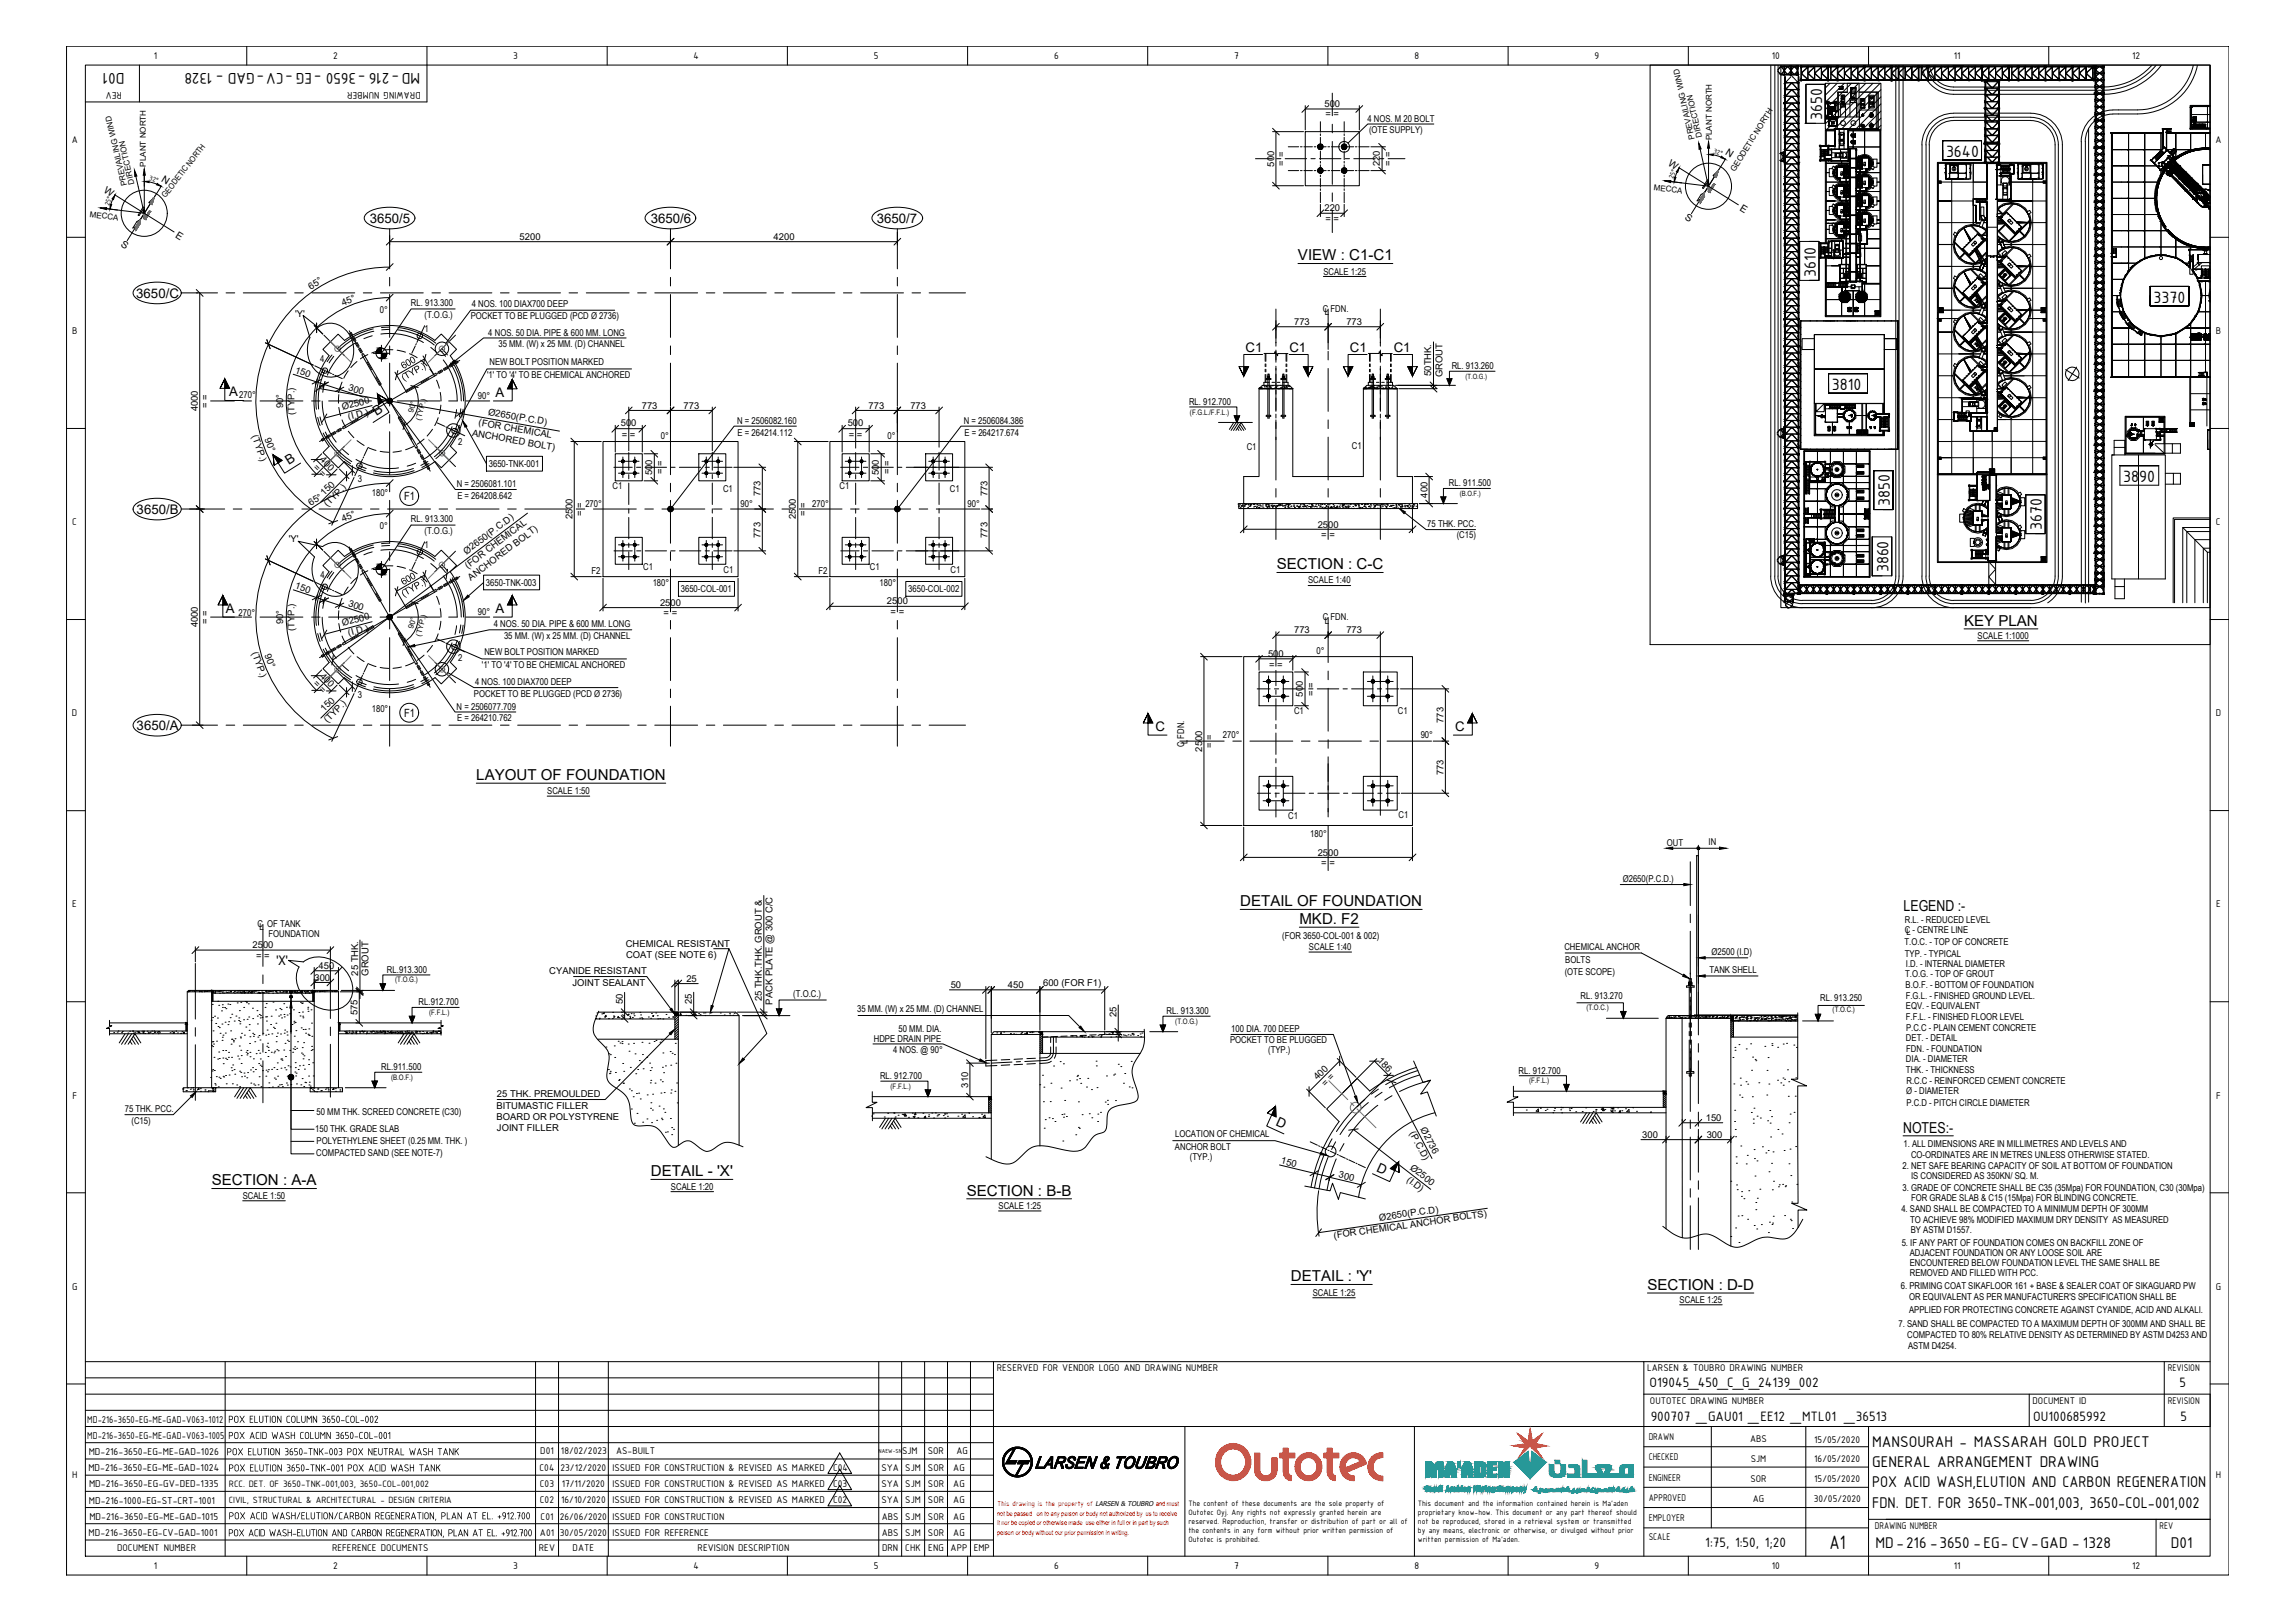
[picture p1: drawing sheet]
<svg xmlns="http://www.w3.org/2000/svg" width="841mm" height="594mm" viewBox="0 0 841 594" stroke-linecap="round" stroke-linejoin="round" font-family="sans-serif">
<defs><g id="words">
<text font-size="7.7" x="670.4" y="567.3">A1</text>
<g font-size="6.4">
<text x="667.7" y="43.9" transform="rotate(-90 667.7 43.9)">3650</text>
<text x="713.1" y="57.4">3640</text>
<text x="665.4" y="101.4" transform="rotate(-90 665.4 101.4)">3610</text>
<text x="789.2" y="110.9">3370</text>
<text x="671.3" y="142.8">3810</text>
<text x="778.1" y="176.5">3890</text>
<text x="692.6" y="185.4" transform="rotate(-90 692.6 185.4)">3850</text>
<text x="748.3" y="194.2" transform="rotate(-90 748.3 194.2)">3670</text>
<text x="692.1" y="209.6" transform="rotate(-90 692.1 209.6)">3860</text>
</g>
<g font-size="6.1">
<text x="45.6" y="26.8" transform="rotate(180 45.6 26.8)">D01</text>
<text x="154" y="26.8" transform="rotate(180 154 26.8)">MD-216 -3650 -EG -CV-GAD - 1328</text>
<text x="686.1" y="529.9">MANSOURAH - MASSARAH GOLD PROJECT</text>
<text x="686.1" y="537.3">GENERAL ARRANGEMENT DRAWING</text>
<text x="686.1" y="544.7">POX ACID WASH,ELUTION AND CARBON REGENERATION</text>
<text x="686.1" y="552.2">FDN. DET. FOR 3650-TNK-001,003, 3650-COL-001,002</text>
<text x="687.2" y="567">MD-216 -3650 -EG- CV-GAD - 1328</text>
<text x="795.6" y="567">D01</text>
</g>
<g font-size="5.5">
<text x="475.7" y="95.3">VIEW : C1-C1</text>
<text x="467.9" y="208.5">SECTION : C-C</text>
<text x="719.8" y="229.2">KEY PLAN</text>
<text x="174.5" y="285.7">LAYOUT OF FOUNDATION</text>
<text x="454.5" y="331.9">DETAIL OF FOUNDATION</text>
<text x="697.6" y="333.7">LEGEND :-</text>
<text x="476.2" y="338.4">MKD. F2</text>
<text x="697.4" y="414.9">NOTES:-</text>
<text x="238.5" y="430.8">DETAIL - 'X'</text>
<text x="77.6" y="434.1">SECTION : A-A</text>
<text x="354.2" y="437.9">SECTION : B-B</text>
<text x="473.1" y="469.3">DETAIL : 'Y'</text>
<text x="603.7" y="472.4">SECTION : D-D</text>
</g>
<g font-size="5.4">
<text x="604.5" y="508.1">O19045_450_C_G_24139_002</text>
<text x="798.7" y="508.1">5</text>
<text x="604.9" y="520.5">900707 _GAU01 _EE12 _MTL01 _36513</text>
<text x="745.1" y="520.5">OU100685992</text>
<text x="799" y="520.5">5</text>
<text x="624.9" y="566.5">1:75, 1:50, 1;20</text>
</g>
<g font-size="4.8">
<text x="135.6" y="81.6">3650/5</text>
<text x="238.5" y="81.6">3650/6</text>
<text x="321.3" y="81.6">3650/7</text>
<text x="50" y="109.1">3650/C</text>
<text x="456.5" y="128.8">C1</text>
<text x="472.5" y="128.8">C1</text>
<text x="494.7" y="128.8">C1</text>
<text x="510.8" y="128.8">C1</text>
<text x="83.9" y="145.1">A</text>
<text x="181.6" y="145.3">A</text>
<text x="138" y="152.4" transform="rotate(-33 138 152.4)">B</text>
<text x="105.9" y="170.4" transform="rotate(-32 105.9 170.4)">B</text>
<text x="50.1" y="188.1">3650/B</text>
<text x="82.8" y="224.5">A</text>
<text x="181.6" y="224.5">A</text>
<text x="50.1" y="267.3">3650/A</text>
<text x="423.5" y="267.7">C</text>
<text x="533.3" y="267.7">C</text>
<text x="101.3" y="353.3">'X'</text>
<text x="467.3" y="412.1" transform="rotate(24 467.3 412.1)">D</text>
<text x="504.2" y="428.8" transform="rotate(24 504.2 428.8)">D</text>
</g>
<g font-size="4.1">
<text x="148.2" y="183.2">F1</text>
<text x="148.2" y="262.6">F1</text>
</g>
<g font-size="4">
<text x="83.6" y="521.1">POX ELUTION COLUMN 3650-COL-002</text>
<text x="83" y="533">POX ELUTION 3650-TNK-003 POX NEUTRAL WASH TANK</text>
<text x="83.7" y="538.9">POX ELUTION 3650-TNK-001 POX ACID WASH TANK</text>
<text x="83.8" y="556.5">POX ACID WASH/ELUTION/CARBON REGENERATION, PLAN AT EL. +912.700</text>
<text x="83.6" y="562.7">POX ACID WASH-ELUTION AND CARBON REGENERATION, PLAN AT EL. +912.700</text>
</g>
<g font-size="3.9">
<text x="32" y="521">MD-216-3650-EG-ME-GAD-V063-1012</text>
<text x="32" y="527">MD-216-3650-EG-ME-GAD-V063-1005</text>
<text x="32.5" y="532.9">MD-216-3650-EG-ME-GAD-1026</text>
<text x="32.4" y="538.9">MD-216-3650-EG-ME-GAD-1024</text>
<text x="32.6" y="544.8">MD-216-3650-EG-GV-DED-1335</text>
<text x="32.6" y="550.8">MD-216-1000-EG-ST-CRT-1001</text>
<text x="32.8" y="556.7">MD-216-3650-EG-ME-GAD-1015</text>
<text x="32.5" y="562.4">MD-216-3650-EG-CV-GAD-1001</text>
</g>
<g font-size="3.8">
<text x="56.4" y="21.5">1</text>
<text x="122" y="21.6">2</text>
<text x="188.1" y="21.5">3</text>
<text x="254.1" y="21.5">4</text>
<text x="320.2" y="21.5">5</text>
<text x="386.3" y="21.5">6</text>
<text x="452.3" y="21.5">7</text>
<text x="518.3" y="21.5">8</text>
<text x="584.4" y="21.5">9</text>
<text x="649.3" y="21.5">10</text>
<text x="715.9" y="21.5">11</text>
<text x="781.3" y="21.6">12</text>
<text x="44.7" y="33.7" transform="rotate(180 44.7 33.7)">REV</text>
<text x="154.2" y="33.7" transform="rotate(180 154.2 33.7)">DRAWING NUMBER</text>
<text x="26.4" y="52.4">A</text>
<text x="811.9" y="52.4">A</text>
<text x="26.5" y="122.4">B</text>
<text x="812" y="122.4">B</text>
<text x="26.5" y="192.4">C</text>
<text x="812" y="192.4">C</text>
<text x="26.4" y="262.4">D</text>
<text x="812" y="262.4">D</text>
<text x="26.5" y="332.4">E</text>
<text x="812.1" y="332.4">E</text>
<text x="26.5" y="402.4">F</text>
<text x="812.1" y="402.4">F</text>
<text x="26.5" y="472.4">G</text>
<text x="812" y="472.4">G</text>
<text x="365.3" y="502.2">RESERVED FOR VENDOR LOGO AND DRAWING NUMBER</text>
<text x="603.6" y="502.2">LARSEN &amp; TOUBRO DRAWING NUMBER</text>
<text x="794.4" y="502.2">REVISION</text>
<text x="604.6" y="514.1">OUTOTEC DRAWING NUMBER</text>
<text x="744.9" y="514.1">DOCUMENT ID</text>
<text x="794.4" y="514.1">REVISION</text>
<text x="604.2" y="527.4">DRAWN</text>
<text x="641.3" y="528">ABS</text>
<text x="198" y="532.5">D01</text>
<text x="205.6" y="532.5">18/02/2023</text>
<text x="225.8" y="532.5">AS-BUILT</text>
<text x="330.6" y="532.5">SJM</text>
<text x="340" y="532.5">SOR</text>
<text x="350.5" y="532.5">AG</text>
<text x="664.8" y="528.7">15/05/2020</text>
<text x="197.7" y="538.8">C04</text>
<text x="205.4" y="538.8">23/12/2020</text>
<text x="224.4" y="538.8">ISSUED FOR CONSTRUCTION &amp; REVISED AS MARKED</text>
<text x="305.3" y="538.8">C04</text>
<text x="323" y="538.8">SYA</text>
<text x="331.8" y="538.8">SJM</text>
<text x="340.1" y="538.8">SOR</text>
<text x="349.3" y="538.8">AG</text>
<text x="604.2" y="534.8">CHECKED</text>
<text x="641.6" y="535.3">SJM</text>
<text x="664.8" y="535.3">16/05/2020</text>
<text x="26.5" y="541.4">H</text>
<text x="197.9" y="544.7">C03</text>
<text x="205.9" y="544.7">17/11/2020</text>
<text x="224.4" y="544.7">ISSUED FOR CONSTRUCTION &amp; REVISED AS MARKED</text>
<text x="305.3" y="544.7">C03</text>
<text x="323" y="544.7">SYA</text>
<text x="331.8" y="544.7">SJM</text>
<text x="340.1" y="544.7">SOR</text>
<text x="349.3" y="544.7">AG</text>
<text x="604.2" y="542.3">ENGINEER</text>
<text x="641.5" y="542.6">SOR</text>
<text x="664.8" y="542.8">15/05/2020</text>
<text x="812" y="541.4">H</text>
<text x="197.9" y="550.7">C02</text>
<text x="205.7" y="550.7">16/10/2020</text>
<text x="224.4" y="550.7">ISSUED FOR CONSTRUCTION &amp; REVISED AS MARKED</text>
<text x="305.3" y="550.7">C02</text>
<text x="323" y="550.7">SYA</text>
<text x="331.8" y="550.7">SJM</text>
<text x="340.1" y="550.7">SOR</text>
<text x="349.3" y="550.7">AG</text>
<text x="604.2" y="549.7">APPROVED</text>
<text x="642.3" y="550.1">AG</text>
<text x="664.7" y="550.2">30/05/2020</text>
<text x="198.1" y="556.6">C01</text>
<text x="205.1" y="556.6">26/06/2020</text>
<text x="224.4" y="556.6">ISSUED FOR CONSTRUCTION</text>
<text x="323.1" y="556.6">ABS</text>
<text x="331.8" y="556.6">SJM</text>
<text x="340.1" y="556.6">SOR</text>
<text x="349.3" y="556.6">AG</text>
<text x="604.2" y="557.1">EMPLOYER</text>
<text x="197.9" y="562.6">A01</text>
<text x="205.1" y="562.6">30/05/2020</text>
<text x="224.4" y="562.6">ISSUED FOR REFERENCE</text>
<text x="323.1" y="562.6">ABS</text>
<text x="331.8" y="562.6">SJM</text>
<text x="340.1" y="562.6">SOR</text>
<text x="349.3" y="562.6">AG</text>
<text x="604.2" y="563.9">SCALE</text>
<text x="687.1" y="560.2">DRAWING NUMBER</text>
<text x="791.4" y="560.2">REV</text>
<text x="42.9" y="568.2">DOCUMENT NUMBER</text>
<text x="121.7" y="568.2">REFERENCE DOCUMENTS</text>
<text x="197.5" y="568.2">REV</text>
<text x="209.8" y="568.2">DATE</text>
<text x="255.7" y="568.2">REVISION DESCRIPTION</text>
<text x="323.3" y="568.2">DRN</text>
<text x="331.8" y="568.2">CHK</text>
<text x="340.2" y="568.2">ENG</text>
<text x="348.4" y="568.2">APP</text>
<text x="356.9" y="568.2">EMP</text>
<text x="56.4" y="574.6">1</text>
<text x="122" y="574.6">2</text>
<text x="188.1" y="574.5">3</text>
<text x="254.1" y="574.6">4</text>
<text x="320.2" y="574.5">5</text>
<text x="386.3" y="574.6">6</text>
<text x="452.3" y="574.6">7</text>
<text x="518.3" y="574.6">8</text>
<text x="584.4" y="574.7">9</text>
<text x="649.3" y="574.6">10</text>
<text x="715.9" y="574.6">11</text>
<text x="781.3" y="574.6">12</text>
</g>
<g font-size="3.7">
<text x="632.1" y="56.3" transform="rotate(32 632.1 56.3)">N</text>
<text x="611" y="60.3" transform="rotate(33 611 60.3)">W</text>
<text x="37.8" y="70.3" transform="rotate(32 37.8 70.3)">W</text>
<text x="58.9" y="66.3" transform="rotate(32 58.9 66.3)">N</text>
<text x="637.3" y="76.8" transform="rotate(31 637.3 76.8)">E</text>
<text x="617.2" y="80.3" transform="rotate(31 617.2 80.3)">S</text>
<text x="64.1" y="86.7" transform="rotate(32 64.1 86.7)">E</text>
<text x="44" y="90.2" transform="rotate(32 44 90.2)">S</text>
<text x="83.9" y="544.7">RCC. DET. OF 3650-TNK-001,003, 3650-COL-001,002</text>
</g>
<text font-size="3.6" x="83.8" y="550.6">CIVIL, STRUCTURAL &amp; ARCHITECTURAL - DESIGN CRITERIA</text>
<g font-size="3.5">
<text x="485.4" y="39.2">500</text>
<text x="485.7" y="43">= =</text>
<text x="501.1" y="44.6">4 NOS. M 20 BOLT</text>
<text x="501.7" y="48.8">(OTE SUPPLY)</text>
<text x="466.9" y="61" transform="rotate(-90 466.9 61)">500</text>
<text x="470.7" y="60.6" transform="rotate(-90 470.7 60.6)">= =</text>
<text x="505.6" y="61" transform="rotate(-90 505.6 61)">220</text>
<text x="509.8" y="60.6" transform="rotate(-90 509.8 60.6)">= =</text>
<text x="485.4" y="77.3">220</text>
<text x="485.7" y="81.4">= =</text>
<text x="190.4" y="87.9">5200</text>
<text x="283.5" y="87.9">4200</text>
<text x="485" y="100.5">SCALE 1:25</text>
<text x="114" y="106.3" transform="rotate(-32 114 106.3)">65°</text>
<text x="125.7" y="112.2" transform="rotate(-22 125.7 112.2)">45°</text>
<text x="150.6" y="112.2">RL. 913.300</text>
<text x="172.8" y="112.6">4 NOS. 100 DIAX700 DEEP</text>
<text x="108.2" y="116.2">'Y'</text>
<text x="139.2" y="114.8">0°</text>
<text x="155.6" y="116.5">(T.O.G.)</text>
<text x="172.5" y="117">POCKET TO BE PLUGGED (PCD Ø 2736)</text>
<text x="474.3" y="119">773</text>
<text x="484.8" y="114.2">C FDN.</text>
<text x="485.5" y="115.4">L</text>
<text x="493.4" y="119">773</text>
<text x="155.6" y="121.7">1</text>
<text x="178.9" y="122.9">4 NOS. 50 DIA. PIPE &amp; 600 MM. LONG</text>
<text x="182.7" y="127.1">35 MM. (W) x 25 MM. (D) CHANNEL</text>
<text x="107.9" y="136.5" transform="rotate(18 107.9 136.5)">150</text>
<text x="117.3" y="132.5">4</text>
<text x="147.8" y="135.3" transform="rotate(-30 147.8 135.3)">600</text>
<text x="179.4" y="133.8">NEW BOLT POSITION MARKED</text>
<text x="524.5" y="137.7" transform="rotate(-90 524.5 137.7)">50THK.</text>
<text x="532" y="135.3">RL. 913.260</text>
<text x="127.4" y="142.9" transform="rotate(18 127.4 142.9)">300</text>
<text x="178.5" y="138.4">'1' TO '4' TO BE CHEMICAL ANCHORED</text>
<text x="528.6" y="138.2" transform="rotate(-90 528.6 138.2)">GROUT</text>
<text x="76.3" y="149.4" transform="rotate(-90 76.3 149.4)">= =</text>
<text x="87.7" y="145.9">270°</text>
<text x="103.7" y="149.4" transform="rotate(-90 103.7 149.4)">90°</text>
<text x="175.1" y="146.1">90°</text>
<text x="235.2" y="149.6">773</text>
<text x="250.5" y="149.6">773</text>
<text x="318.3" y="149.6">773</text>
<text x="333.6" y="149.6">773</text>
<text x="435.7" y="148.3">RL. 912.700</text>
<text x="72.5" y="150.7" transform="rotate(-90 72.5 150.7)">4000</text>
<text x="107.9" y="151.9" transform="rotate(-90 107.9 151.9)">(TYP.)</text>
<text x="125.6" y="150.2" transform="rotate(-15 125.6 150.2)">Ø2500</text>
<text x="127.9" y="153.9" transform="rotate(-15 127.9 153.9)">(I.D.)</text>
<text x="175.3" y="155.8" transform="rotate(10 175.3 155.8)">(FOR CHEMICAL</text>
<text x="178.7" y="151.8" transform="rotate(10 178.7 151.8)">Ø2650(P.C.D)</text>
<text x="270.1" y="155.2">N = 2506082.160</text>
<text x="353.2" y="155.2">N = 2506084.386</text>
<text x="92.2" y="159.9" transform="rotate(70 92.2 159.9)">(TYP.)</text>
<text x="97" y="160.7" transform="rotate(70 97 160.7)">90°</text>
<text x="172.8" y="159.6" transform="rotate(10 172.8 159.6)">ANCHORED BOLT)</text>
<text x="227.5" y="156.2">500</text>
<text x="227.9" y="160.3">= =</text>
<text x="242.1" y="160.6">0°</text>
<text x="270.3" y="159.5">E = 264214.112</text>
<text x="310.6" y="156.2">500</text>
<text x="311" y="160.3">= =</text>
<text x="325.3" y="160.6">0°</text>
<text x="353.4" y="159.5">E = 264217.674</text>
<text x="167.9" y="162.9">2</text>
<text x="456.9" y="164.7">C1</text>
<text x="495.4" y="164.4">C1</text>
<text x="114.6" y="171.5" transform="rotate(45 114.6 171.5)">= =</text>
<text x="117.1" y="168.7" transform="rotate(45 117.1 168.7)">400</text>
<text x="179.1" y="171.2">3650-TNK-001</text>
<text x="243.1" y="173.7" transform="rotate(-90 243.1 173.7)">= =</text>
<text x="326.2" y="173.7" transform="rotate(-90 326.2 173.7)">= =</text>
<text x="131.1" y="176.5">3</text>
<text x="167.4" y="178.4">N = 2506081.101</text>
<text x="224.5" y="179.3">C1</text>
<text x="239" y="174" transform="rotate(-90 239 174)">500</text>
<text x="307.6" y="179.3">C1</text>
<text x="322.1" y="174" transform="rotate(-90 322.1 174)">500</text>
<text x="531" y="178.1">RL. 911.500</text>
<text x="114" y="185.4" transform="rotate(-32 114 185.4)">65°</text>
<text x="118.8" y="181.7" transform="rotate(-45 118.8 181.7)">150</text>
<text x="120.1" y="185.8" transform="rotate(-45 120.1 185.8)">(TYP.)</text>
<text x="136.2" y="181.7">180°</text>
<text x="167.6" y="182.7">E = 264208.642</text>
<text x="214.5" y="185.8">270°</text>
<text x="265" y="180.1">C1</text>
<text x="271.4" y="185.7">90°</text>
<text x="278.7" y="181.7" transform="rotate(-90 278.7 181.7)">773</text>
<text x="297.6" y="185.8">270°</text>
<text x="348.1" y="180.1">C1</text>
<text x="354.5" y="185.7">90°</text>
<text x="361.8" y="181.7" transform="rotate(-90 361.8 181.7)">773</text>
<text x="523.1" y="182.3" transform="rotate(-90 523.1 182.3)">400</text>
<text x="125.7" y="191.3" transform="rotate(-22 125.7 191.3)">45°</text>
<text x="150.6" y="191.3">RL. 913.300</text>
<text x="209.8" y="190.2" transform="rotate(-90 209.8 190.2)">2500</text>
<text x="213.5" y="188.9" transform="rotate(-90 213.5 188.9)">= =</text>
<text x="291.7" y="190.2" transform="rotate(-90 291.7 190.2)">2500</text>
<text x="295.4" y="188.9" transform="rotate(-90 295.4 188.9)">= =</text>
<text x="139.2" y="193.9">0°</text>
<text x="155.6" y="195.6">(T.O.G.)</text>
<text x="278.7" y="197" transform="rotate(-90 278.7 197)">773</text>
<text x="361.8" y="197" transform="rotate(-90 361.8 197)">773</text>
<text x="482.9" y="193.2">2500</text>
<text x="484.2" y="196.9">= =</text>
<text x="523" y="193.1">75 THK. PCC.</text>
<text x="533.8" y="197.2">(C15)</text>
<text x="105.8" y="198.6">'Y'</text>
<text x="155.6" y="200.8">1</text>
<text x="170.9" y="203.1" transform="rotate(-37 170.9 203.1)">Ø2650(P.C.D)</text>
<text x="171.4" y="208.4" transform="rotate(-37 171.4 208.4)">(FOR CHEMICAL</text>
<text x="235.7" y="208.8">C1</text>
<text x="265.2" y="209.9">C1</text>
<text x="318.8" y="208.8">C1</text>
<text x="348.3" y="209.9">C1</text>
<text x="107.9" y="215.5" transform="rotate(18 107.9 215.5)">150</text>
<text x="117.4" y="211.7">4</text>
<text x="147.8" y="214.4" transform="rotate(-30 147.8 214.4)">600</text>
<text x="172.6" y="212.7" transform="rotate(-37 172.6 212.7)">ANCHORED BOLT)</text>
<text x="178.1" y="214.6">3650-TNK-003</text>
<text x="216.8" y="210.3">F2</text>
<text x="239.2" y="214.5">180°</text>
<text x="299.9" y="210.3">F2</text>
<text x="322.3" y="214.5">180°</text>
<text x="479.4" y="213.7">SCALE 1:40</text>
<text x="127.4" y="222" transform="rotate(18 127.4 222)">300</text>
<text x="241.9" y="221.9">2500</text>
<text x="249.5" y="217">3650-COL-001</text>
<text x="325" y="221.4">2500</text>
<text x="332.8" y="217">3650-COL-002</text>
<text x="87.4" y="225.5">270°</text>
<text x="175.1" y="225.3">90°</text>
<text x="243.2" y="225.6">= =</text>
<text x="326.3" y="225.2">= =</text>
<text x="484.8" y="227.2">C FDN.</text>
<text x="72.5" y="229.8" transform="rotate(-90 72.5 229.8)">4000</text>
<text x="76.3" y="228.5" transform="rotate(-90 76.3 228.5)">= =</text>
<text x="103.7" y="228.6" transform="rotate(-90 103.7 228.6)">90°</text>
<text x="107.9" y="231.1" transform="rotate(-90 107.9 231.1)">(TYP.)</text>
<text x="125.6" y="229.4" transform="rotate(-15 125.6 229.4)">Ø2500</text>
<text x="127.9" y="233" transform="rotate(-15 127.9 233)">(I.D.)</text>
<text x="181" y="229.8">4 NOS. 50 DIA. PIPE &amp; 600 MM. LONG</text>
<text x="184.7" y="234">35 MM. (W) x 25 MM. (D) CHANNEL</text>
<text x="474.3" y="231.9">773</text>
<text x="485.5" y="228.4">L</text>
<text x="493.4" y="231.9">773</text>
<text x="724.7" y="233.9">SCALE 1:1000</text>
<text x="92.2" y="239" transform="rotate(70 92.2 239)">(TYP.)</text>
<text x="97" y="239.9" transform="rotate(70 97 239.9)">90°</text>
<text x="177.5" y="240">NEW BOLT POSITION MARKED</text>
<text x="482.4" y="239.4">0°</text>
<text x="167.9" y="242.1">2</text>
<text x="176.6" y="244.6">'1' TO '4' TO BE CHEMICAL ANCHORED</text>
<text x="464.7" y="240.5">500</text>
<text x="465.1" y="244.6">= =</text>
<text x="114.6" y="250.7" transform="rotate(45 114.6 250.7)">= =</text>
<text x="117.1" y="247.8" transform="rotate(45 117.1 247.8)">400</text>
<text x="174.1" y="250.8">4 NOS. 100 DIAX700 DEEP</text>
<text x="131.1" y="255.6">3</text>
<text x="173.7" y="255.2">POCKET TO BE PLUGGED (PCD Ø 2736)</text>
<text x="477.4" y="255.2" transform="rotate(-90 477.4 255.2)">500</text>
<text x="481.5" y="254.8" transform="rotate(-90 481.5 254.8)">= =</text>
<text x="118.8" y="260.8" transform="rotate(-45 118.8 260.8)">150</text>
<text x="136.2" y="260.9">180°</text>
<text x="167.3" y="259.9">N = 2506077.709</text>
<text x="474.2" y="261.6">C1</text>
<text x="512.2" y="261.5">C1</text>
<text x="120.1" y="264.9" transform="rotate(-45 120.1 264.9)">(TYP.)</text>
<text x="167.5" y="264.2">E = 264210.762</text>
<text x="529" y="264.8" transform="rotate(-90 529 264.8)">773</text>
<text x="433.9" y="273.4" transform="rotate(-90 433.9 273.4)">C FDN.</text>
<text x="435.1" y="272.7" transform="rotate(-90 435.1 272.7)">L</text>
<text x="440.5" y="275.3" transform="rotate(-90 440.5 275.3)">2500</text>
<text x="444.3" y="273.9" transform="rotate(-90 444.3 273.9)">= =</text>
<text x="448.1" y="270.3">270°</text>
<text x="520.6" y="270.1">90°</text>
<text x="529" y="283.9" transform="rotate(-90 529 283.9)">773</text>
<text x="200.5" y="290.9">SCALE 1:50</text>
<text x="472.1" y="299.9">C1</text>
<text x="512.5" y="299.5">C1</text>
<text x="480.1" y="306.6">180°</text>
<text x="610.8" y="309.8">OUT</text>
<text x="626.2" y="309.5">IN</text>
<text x="482.9" y="313.4">2500</text>
<text x="484.2" y="317.1">= =</text>
<text x="594.7" y="323">Ø2650(P.C.D.)</text>
<text x="94.3" y="339.6">C OF TANK</text>
<text x="95.1" y="340.4">L</text>
<text x="698" y="341.8">C - CENTRE LINE</text>
<text x="698" y="338.1">R.L. - REDUCED LEVEL</text>
<text x="92.5" y="347.3">2500</text>
<text x="98.4" y="343.1">FOUNDATION</text>
<text x="229.3" y="346.7">CHEMICAL RESISTANT</text>
<text x="469.9" y="344">(FOR 3650-COL-001 &amp; 002)</text>
<text x="479.7" y="348">SCALE 1:40</text>
<text x="573.3" y="348">CHEMICAL ANCHOR</text>
<text x="697.9" y="346.3">T.O.C. - TOP OF CONCRETE</text>
<text x="698.7" y="342.6">L</text>
<text x="93.9" y="351.1">= =</text>
<text x="229.4" y="351">COAT (SEE NOTE 6)</text>
<text x="573.6" y="352.6">BOLTS</text>
<text x="627.2" y="349.9">Ø2500 (I.D)</text>
<text x="698" y="350.4">TYP. - TYPICAL</text>
<text x="115.2" y="359.2">300</text>
<text x="116.8" y="354.9">450</text>
<text x="131.2" y="357.3" transform="rotate(-90 131.2 357.3)">25 THK.</text>
<text x="135" y="357.4" transform="rotate(-90 135 357.4)">GROUT</text>
<text x="141.8" y="356.3">RL.913.300</text>
<text x="201.3" y="356.6">CYANIDE RESISTANT</text>
<text x="251.5" y="359.6">25</text>
<text x="573.4" y="357">(OTE SCOPE)</text>
<text x="626.4" y="356.3">TANK SHELL</text>
<text x="698.2" y="358">T.O.G. - TOP OF GROUT</text>
<text x="698.4" y="354.2">I.D. - INTERNAL DIAMETER</text>
<text x="209.8" y="361.3">JOINT SEALANT</text>
<text x="290.7" y="365">(T.O.C.)</text>
<text x="348.4" y="361.9">50</text>
<text x="369.4" y="361.9">450</text>
<text x="382.3" y="361.2">600 (FOR F1)</text>
<text x="579.2" y="365.9">RL. 913.270</text>
<text x="698.3" y="361.7">B.O.F. - BOTTOM OF FOUNDATION</text>
<text x="698.4" y="365.7">F.G.L. - FINISHED GROUND LEVEL.</text>
<text x="131" y="371.9" transform="rotate(-90 131 371.9)">575</text>
<text x="153.4" y="368.3">RL.912.700</text>
<text x="228.2" y="367.8" transform="rotate(-90 228.2 367.8)">50</text>
<text x="253.5" y="367.7" transform="rotate(-90 253.5 367.7)">25</text>
<text x="279.2" y="366.8" transform="rotate(-90 279.2 366.8)">25 THK.THK. GROUT &amp;</text>
<text x="283" y="367.9" transform="rotate(-90 283 367.9)">PACK PLATE @ 300 C/C</text>
<text x="314.1" y="370.6">35 MM. (W) x 25 MM. (D) CHANNEL</text>
<text x="427.5" y="371.4">RL. 913.300</text>
<text x="667" y="366.5">RL. 913.250</text>
<text x="698.5" y="369.7">EQV. - EQUIVALENT</text>
<text x="329.3" y="378">50 MM. DIA.</text>
<text x="409.1" y="372.4" transform="rotate(-90 409.1 372.4)">25</text>
<text x="698.4" y="373.6">F.F.L. - FINISHED FLOOR LEVEL</text>
<text x="698.5" y="377.5">P.C.C - PLAIN CEMENT CONCRETE</text>
<text x="320.2" y="381.6">HDPE DRAIN PIPE</text>
<text x="450.8" y="382.1">POCKET TO BE PLUGGED</text>
<text x="451.2" y="378.2">100 DIA. 700 DEEP</text>
<text x="698.5" y="381.3">DET. - DETAIL</text>
<text x="327.3" y="385.7">4 NOS. @ 90°</text>
<text x="464.7" y="385.8">(TYP.)</text>
<text x="504.6" y="388.7" transform="rotate(45 504.6 388.7)">186</text>
<text x="698.5" y="389.1">DIA. - DIAMETER</text>
<text x="698.5" y="385.3">FDN. - FOUNDATION</text>
<text x="139.7" y="392">RL.911.500</text>
<text x="322.5" y="395.2">RL. 912.700</text>
<text x="482.9" y="395.7" transform="rotate(-45 482.9 395.7)">400</text>
<text x="556.5" y="393.3">RL. 912.700</text>
<text x="698.5" y="393">THK. - THICKNESS</text>
<text x="182.1" y="401.9">25 THK. PREMOULDED</text>
<text x="354.8" y="398.4" transform="rotate(-90 354.8 398.4)">310</text>
<text x="485.7" y="398.1" transform="rotate(-45 485.7 398.1)">= =</text>
<text x="698.5" y="400.6">Ø - DIAMETER</text>
<text x="698.6" y="396.9">R.C.C - REINFORCED CEMENT CONCRETE</text>
<text x="45.7" y="407.4">75 THK. PCC.</text>
<text x="182" y="406.1">BITUMASTIC FILLER</text>
<text x="698.6" y="405.1">P.C.D - PITCH CIRCLE DIAMETER</text>
<text x="48.2" y="411.5">(C15)</text>
<text x="116" y="408.3">50 MM THK. SCREED CONCRETE (C30)</text>
<text x="182" y="410.3">BOARD OR POLYSTYRENE</text>
<text x="520.5" y="413.7" transform="rotate(62 520.5 413.7)">Ø2736</text>
<text x="625.1" y="410.6">150</text>
<text x="115.5" y="414.5">150 THK. GRADE SLAB</text>
<text x="116" y="419">POLYETHYLENE SHEET (0.25 MM. THK. )</text>
<text x="182.1" y="414.4">JOINT FILLER</text>
<text x="430.6" y="416.3">LOCATION OF CHEMICAL</text>
<text x="516.5" y="415.1" transform="rotate(62 516.5 415.1)">(P.C.D)</text>
<text x="601.8" y="416.7">300</text>
<text x="625.4" y="416.7">300</text>
<text x="115.9" y="423.3">COMPACTED SAND (SEE NOTE-7)</text>
<text x="430.6" y="421.2">ANCHOR BOLT</text>
<text x="436.1" y="425">(TYP.)</text>
<text x="697.5" y="420.3">1. ALL DIMENSIONS ARE IN MILLIMETRES AND LEVELS AND</text>
<text x="700.3" y="424">CO-ORDINATES ARE IN METRES UNLESS OTHERWISE STATED.</text>
<text x="469.3" y="426.1" transform="rotate(14 469.3 426.1)">150</text>
<text x="490.4" y="431.2" transform="rotate(14 490.4 431.2)">300</text>
<text x="516.5" y="428.1" transform="rotate(38 516.5 428.1)">Ø2500</text>
<text x="697.2" y="428.2">2. NET SAFE BEARING CAPACITY OF SOIL AT BOTTOM OF FOUNDATION</text>
<text x="700.4" y="431.8">IS CONSIDERED AS 350KN/ SQ. M.</text>
<text x="245.9" y="435.7">SCALE 1:20</text>
<text x="515.3" y="432.4" transform="rotate(38 515.3 432.4)">(I.D)</text>
<text x="697.2" y="436.2">3. GRADE OF CONCRETE SHALL BE C35 (35Mpa) FOR FOUNDATION, C30 (30Mpa)</text>
<text x="88.9" y="439">SCALE 1:50</text>
<text x="365.9" y="442.8">SCALE 1:25</text>
<text x="696.8" y="444">4. SAND SHALL BE COMPACTED TO A MINIMUM DEPTH OF 300MM</text>
<text x="700.4" y="439.8">FOR GRADE SLAB &amp; C15 (15Mpa) FOR BLINDING CONCRETE.</text>
<text x="505.6" y="447.1" transform="rotate(-8 505.6 447.1)">Ø2650(P.C.D)</text>
<text x="700" y="448">TO ACHIEVE 98% MODIFIED MAXIMUM DRY DENSITY AS MEASURED</text>
<text x="488.9" y="453.7" transform="rotate(-8 488.9 453.7)">(FOR CHEMICAL ANCHOR BOLTS)</text>
<text x="700.2" y="451.7">BY ASTM D1557.</text>
<text x="696.9" y="456.5">5. IF ANY PART OF FOUNDATION COMES ON BACKFILL ZONE OF</text>
<text x="699.9" y="460.1">ADJACENT FOUNDATION OR ANY LOOSE SOIL ARE</text>
<text x="699.9" y="467.3">REMOVED AND FILLED WITH PCC.</text>
<text x="699.9" y="463.6">ENCOUNTERED BELOW FOUNDATION LEVEL THE SAME SHALL BE</text>
<text x="696.6" y="472.2">6. PRIMING COAT SIKAFLOOR 161 + BASE &amp; SEALER COAT OF SIKAGUARD PW</text>
<text x="481.1" y="474.6">SCALE 1:25</text>
<text x="615.5" y="477.2">SCALE 1:25</text>
<text x="699.6" y="476.2">OR EQUIVALENT AS PER MANUFACTURER'S SPECIFICATION SHALL BE</text>
<text x="699.6" y="480.7">APPLIED FOR PROTECTING CONCRETE AGAINST CYANIDE, ACID AND ALKALI.</text>
<text x="695.7" y="486.2">7. SAND SHALL BE COMPACTED TO A MAXIMUM DEPTH OF 300MM AND SHALL BE</text>
<text x="698.9" y="490.2">COMPACTED TO 80% RELATIVE DENSITY AS DETERMINED BY ASTM D4253 AND</text>
<text x="699.2" y="493.9">ASTM D4254.</text>
</g>
<g font-size="3.1">
<text x="435.5" y="551.7">The content of these documents are the sole property of</text>
<text x="519.6" y="551.7">This document and the information contained herein is Ma'aden</text>
<text x="435.5" y="554.9">Outotec Oyj. Any rights not expressly granted herein are</text>
<text x="519.6" y="554.9">proprietary know-how. This document or any part thereof should</text>
<text x="435.5" y="558.2">reserved. Reproduction, transfer or distribution of part or all of</text>
<text x="435.5" y="561.6">the contents in any form without prior written permission of</text>
<text x="519.6" y="558.2">not be reproduced, stored in a retrieval system or transmitted</text>
<text x="519.6" y="561.6">by any means, electronic or otherwise, or divulged without prior</text>
<text x="435.5" y="564.9">Outotec is prohibited.</text>
<text x="519.6" y="564.9">written permission of Ma'aden.</text>
</g>
<g font-size="2.9">
<text x="621.1" y="50.8" transform="rotate(-103 621.1 50.8)">PREVAILING WIND</text>
<text x="623.7" y="50.2" transform="rotate(-103 623.7 50.2)">DIRECTION</text>
<text x="627.3" y="51.4" transform="rotate(-90 627.3 51.4)">PLANT NORTH</text>
<text x="53.4" y="61" transform="rotate(-90 53.4 61)">PLANT NORTH</text>
<text x="635.8" y="63" transform="rotate(-58 635.8 63)">GEODETIC NORTH</text>
<text x="46.6" y="67.8" transform="rotate(-103 46.6 67.8)">PREVAILING WIND</text>
<text x="49.2" y="67.2" transform="rotate(-103 49.2 67.2)">DIRECTION</text>
<text x="606" y="69.5" transform="rotate(7 606 69.5)">MECCA</text>
<text x="60.7" y="72.5" transform="rotate(-52 60.7 72.5)">GEODETIC NORTH</text>
<text x="32.8" y="79.4" transform="rotate(7 32.8 79.4)">MECCA</text>
</g>
<g font-size="2.8">
<text x="151.5" y="151.3" transform="rotate(-75 151.5 151.3)">90°</text>
<text x="154.2" y="154.1" transform="rotate(-75 154.2 154.1)">(TYP.)</text>
<text x="436.1" y="151.9">(F.G.L./F.F.L.)</text>
<text x="151.5" y="230.5" transform="rotate(-75 151.5 230.5)">90°</text>
<text x="154.2" y="233.2" transform="rotate(-75 154.2 233.2)">(TYP.)</text>
<text x="144.8" y="359.8">(T.O.G.)</text>
<text x="157.3" y="371.8">(F.F.L.)</text>
<text x="581.4" y="369.8">(T.O.C.)</text>
<text x="671.6" y="370.8">(T.O.C.)</text>
<text x="430.7" y="374.9">(T.O.G.)</text>
<text x="143.3" y="395.6">(B.O.F.)</text>
<text x="326.3" y="398.8">(F.F.L.)</text>
<text x="560.3" y="396.8">(F.F.L.)</text>
</g>
<text font-size="2.8" fill="#f00" x="365.5" y="551.5">This drawing is the property of</text>
<g font-size="2.7">
<text x="627.8" y="56.1" transform="rotate(16 627.8 56.1)">32°</text>
<text x="613.2" y="65.5" transform="rotate(-70 613.2 65.5)">25°</text>
<text x="54.5" y="66" transform="rotate(15 54.5 66)">32°</text>
<text x="40" y="75.4" transform="rotate(-70 40 75.4)">25°</text>
</g>
<g font-size="2.6">
<text x="537" y="138.6">(T.O.G.)</text>
<text x="535" y="181.7">(B.O.F.)</text>
</g>
<g font-size="2.5" fill="#f00">
<text x="365.4" y="555.1">not be passed on to any person or body not authorized by us to receive</text>
<text x="365.4" y="558.7">it nor be copied or otherwise made use either in full or in part by such</text>
<text x="365.4" y="562.2">person or body without our prior permission in writing.</text>
</g>
<text font-size="2.4" x="401.4" y="551.5">LARSEN &amp; TOUBRO and must</text>
<text font-size="2.3" x="321.9" y="532">NAEW-SN</text>
</g></defs>
<!-- layer: CI-CEN -->
<g fill="none" stroke="#000" stroke-width=".37">
<path d="M142.8 83.8v14.7M245.7 83.8v14.7M328.8 83.8v14.7M66.4 107.3h13.3M82.8 107.3h3.2M89.2 107.3h15.7M108 107.3h3.1M114.3 107.3h15.7M133.1 107.3h3.2M139.4 107.3h15.7M142.8 119.8l-3 .2M142.8 101.6v3.1"/>
<path d="M142.8 107.9v15.7M145.8 120a26.7 26.7 0 0 1 13.9 5.7M155.6 119.3l-1.3 2.7M158.3 107.3h3.1M164.5 107.3h15.8M183.4 107.3h3.2M189.7 107.3h15.7M208.5 107.3h3.2M214.8 107.3h15.7M233.7 107.3h3.1M239.9 107.3h15.8M245.7 101.6v3.1"/>
<path d="M245.7 107.9v15.7M258.8 107.3h3.2M265.1 107.3h15.7M283.9 107.3h3.2M290.2 107.3h15.7M309.1 107.3h3.1M315.4 107.3h15.7M328.8 101.6v3.1M328.8 107.9v15.7M334.2 107.3h3.2M340.5 107.3h13.3M115.4 134l2.6 1.3"/>
<path d="M118.4 135.1a26.3 26.3 0 0 0-2.4 14.8M118.4 135.5l.5 .1M118.7 122.8l7.6 7.5M119.2 135.5a26.1 26.1 0 0 0-2.4 14.3M119.3 135.8l2.2 1M121.7 130l-1.8 2.5M121.9 137l.4 .2M122.3 130.5l-1.7 2.4M122.7 137.5l2.7 1.2M128 121.2l5 8.7M130.4 125.5a24.3 24.3 0 0 0-10.4 11.9M134.6 132.6l1.5 2.8"/>
<path d="M136.4 123l-3 1M136.8 120.5a26.6 26.6 0 0 0-13.1 7.2M137 121.3a25.5 25.5 0 0 0-12.7 7.1M137.8 138.1l10.1 17.5M139.6 122.3a24.4 24.4 0 0 1 15.6 3.2M142.8 120.6l-2.9 .2M142.8 126.7v3.2M142.8 133v15.7M145.8 120.8a25.4 25.4 0 0 1 13.3 5.6M152.2 126.7l-1.3 2.7M152.6 125.9l-.2 .4M153.8 123.3l-1 2.1"/>
<path d="M154.2 122.4l-.2 .5M157 138.6l-2.7 1.6M157.9 127.3l2.4 2.1M161.3 128.3l2 2.2M162 127.7l2 2.3M162.4 131.8a24.9 24.9 0 0 1 5.2 15.1h-3.2M165 132.9a25.8 25.8 0 0 1 4 14M165.7 132.5a26.6 26.6 0 0 1 4.2 14.4M166.9 122.8l-7.6 7.5M168.5 132l-8.8 5.1M245.7 126.7v3.2M245.7 133v15.7"/>
<path d="M328.8 126.7v3.2M328.8 133v15.7M77.2 146.9h8.7M89 146.9h3.2M95.3 146.9h15.7M114.2 146.9h3.1M116.4 152.9l.9 2.9M117.3 152.7l.8 2.8M118.1 146.9a24.9 24.9 0 0 0 5.1 15M118.4 158.6a26.9 26.9 0 0 0 10 11.2M118.9 140.5l-.6 3.2M119.2 158.2a26 26 0 0 0 9.7 10.9"/>
<path d="M120.4 146.9h15.7M125.9 156.6l-8.8 5.1M131.3 153.5l-2.7 1.6M139.3 146.9h3.2M142.8 151.8v3.2M142.8 158.1v15.8M145.6 146.9h15.7M149.4 158.3l1.6 2.8M151.6 141.8l-17.6 10.1M160.2 154.9l2.7 1.2M163.4 156.3l.4 .2M164.2 156.8l2.1 .9"/>
<path d="M165.7 156.3a24 24 0 0 1-10.5 11.9M166.8 157.9l.4 .3M167.3 150l-.6 3.2M167.6 155.5a25.4 25.4 0 0 1-8.4 11.8M167.6 158.3l2.7 1.3M168.4 155.7a26.5 26.5 0 0 1-8.7 12.3M168.9 149.7l-.5 3M169.7 149.9l-.5 2.9M170.7 146.9h8.8M245.7 151.8v3.2M245.7 158.1v15.8M328.8 151.8v3.2"/>
<path d="M328.8 158.1v15.8M125.3 164.4l2.5 2.1M126.3 163.4l-7.6 7.5M130.5 168.3a24.1 24.1 0 0 0 15.6 3.1M131.1 171.2l2.8 1.2M131.3 171.6l-1.3 2.7M131.5 170.5l2.7 1.1M131.7 170.8l-.3 .4M132.8 168.2l-.9 2.1M133.3 167.3l-.2 .5M134.7 164.2l-1.3 2.7M142.8 177v3.1"/>
<path d="M151.5 171.6a26.3 26.3 0 0 1-14.5 .8M151.8 172.4a26 26 0 0 1-15 .8M152.3 169.7l-3.1 1M152.6 163.8l5 8.8M156.8 169l-2.6 1.5M157.2 169.8l-2.6 1.4M159.3 163.3l7.6 7.6M225 171.2h6.7M230.4 165.7v6.6M230.4 173.8v1.6M230.4 177v7.8M233.3 171.2h1.5"/>
<path d="M236.4 171.2h7.9M245.7 177v3.1M245.8 171.2h1.6M249 171.2h7.8M258.4 171.2h1.6M261 165.7v6.5M261 173.8v1.5M261 176.9v7.9M261.5 171.2h6.8M308.1 171.2h6.7M313.6 165.7v6.6M313.6 173.8v1.6"/>
<path d="M313.6 177v7.8M316.4 171.2h1.6M319.5 171.2h7.9M328.8 177v3.1M328.9 171.2h1.6M332.1 171.2h7.8M341.5 171.2h1.6M344.1 165.7v6.5M344.1 173.8v1.5M344.1 176.9v7.9M344.6 171.2h6.8M66.4 186.4h15.9"/>
<path d="M85.5 186.4h3.1M91.8 186.4h15.7M110.6 186.4h3.1M116.9 186.4h15.7M135.8 186.4h3.1M136.8 199.6a26.6 26.6 0 0 0-13.1 7.3M142 186.4h15.8M142.8 198.9l-3 .2M142.8 199.8l-2.9 .2M142.8 183.3v15.7M145.8 200a25.4 25.4 0 0 1 13.3 5.5M145.8 199.1a26.7 26.7 0 0 1 13.9 5.8"/>
<path d="M155.6 198.5l-1.3 2.7M160.9 186.4h3.1M167.2 186.4h15.7M186 186.4h3.2M192.3 186.4h15.7M211.2 186.4h3.1M217.5 186.4h15.7M230.4 186.4v1.6M230.4 189.5v7.9M230.4 198.9v1.6M236.3 186.4h3.1M242.6 186.4h15.7"/>
<path d="M245.7 183.3v15.7M261 186.4v1.5M261 189.5v7.9M261 198.9v1.6M261.5 186.4h3.1M267.7 186.4h15.7M286.6 186.4h3.1M292.9 186.4h15.7M311.7 186.4h3.1M313.6 186.4v1.6M313.6 189.5v7.9M313.6 198.9v1.6"/>
<path d="M318 186.4h15.7M328.8 183.3v15.7M336.8 186.4h3.2M343.1 186.4h16M344.1 186.4v1.5M344.1 189.5v7.9M344.1 198.9v1.6M115.3 213.1l2.7 1.3M118.4 214.3a26.3 26.3 0 0 0-2.4 14.8M118.4 214.6l.5 .2M118.7 201.9l7.6 7.6M118.9 219.6l-.6 3.2"/>
<path d="M119.2 214.7a26.1 26.1 0 0 0-2.4 14.3M119.3 215l2.2 1M121.7 209.2l-1.8 2.4M121.9 216.2l.4 .2M122.3 209.7l-1.7 2.4M122.7 216.6l2.7 1.2M128 200.3l5 8.8M130.4 204.6a23.8 23.8 0 0 0-10.4 12M134.6 211.8l1.5 2.7M136.4 202.1l-3 1.1M137 200.5a25.5 25.5 0 0 0-12.7 7M137.8 217.3l10.1 17.5"/>
<path d="M139.6 201.5a24.7 24.7 0 0 1 15.6 3.1M142.8 202.1v3.2M142.8 208.4v15.7M152.2 205.9l-1.3 2.6M152.6 205l-.2 .4M153.8 202.4l-1 2.2M154.2 201.6l-.2 .4M157 217.8l-2.7 1.6M157.9 206.4l2.4 2.1M161.3 207.5l2 2.2M162 206.9l2 2.2M162.4 210.9a24.9 24.9 0 0 1 5.2 15.1h-3.2"/>
<path d="M165 212a26.2 26.2 0 0 1 4 14M165.7 211.6a26.6 26.6 0 0 1 4.2 14.4M166.9 201.9l-7.6 7.6M168.5 211.2l-8.8 5M225 201.8h6.7M230.4 202.1v6.5M233.3 201.8h1.6M236.4 201.8h7.9M245.7 202.1v3.2M245.7 208.4v15.7M245.8 201.8h1.6M249 201.8h7.8"/>
<path d="M258.4 201.8h1.6M261 202.1v6.5M261.5 201.8h6.8M308.1 201.8h6.7M313.6 202.1v6.5M316.4 201.8h1.6M319.5 201.8h7.9M328.8 202.1v3.2M328.8 208.4v15.7M329 201.8h1.5M332.1 201.8h7.9M341.5 201.8h1.6"/>
<path d="M344.1 202.1v6.5M344.7 201.8h6.7M77.2 226h8.7M89 226h3.2M95.3 226h15.7M114.2 226h3.1M116.4 232.1l.9 2.8M117.3 231.9l.8 2.8M118.1 226.1a24.9 24.9 0 0 0 5.1 15M118.4 237.8a26.9 26.9 0 0 0 10 11.2M119.2 237.4a25.5 25.5 0 0 0 9.7 10.8M120.4 226h15.7"/>
<path d="M125.9 235.8l-8.8 5.1M131.3 232.7l-2.7 1.5M139.3 226h3.2M142.8 227.2v3.2M142.8 233.6v15.7M145.6 226h15.7M149.4 237.5l1.6 2.7M151.6 220.9l-17.6 10.2M160.2 234.1l2.7 1.2M163.4 235.5l.4 .2M164.2 235.9l2.1 1M165.7 235.5a24 24 0 0 1-10.5 11.9"/>
<path d="M166.8 237.1l.4 .2M167.3 229.2l-.6 3.2M167.6 234.6a25.2 25.2 0 0 1-8.4 11.9M167.6 237.5l2.7 1.3M168.4 234.9a26.5 26.5 0 0 1-8.7 12.2M168.9 228.9l-.5 2.9M169.7 229l-.5 3M170.7 226h8.8M245.7 227.2v3.2M245.7 233.6v15.7M328.8 227.2v3.2M328.8 233.6v15.7"/>
<path d="M125.3 243.5l2.5 2.2M126.3 242.5l-7.6 7.6M130.5 247.4a24.1 24.1 0 0 0 15.6 3.1M131.1 250.4l2.8 1.1M131.3 250.8l-1.3 2.6M131.5 249.6l2.7 1.2M131.7 249.9l-.3 .5M132.8 247.4l-.9 2.1M133.3 246.5l-.2 .4M134.7 243.4l-1.3 2.7M142.8 252.4v3.1M142.8 258.7v14.6"/>
<path d="M151.5 250.7a25.8 25.8 0 0 1-14.5 .8M151.8 251.5a27 27 0 0 1-15 .9M152.3 248.8l-3.1 1.1M152.6 243l5 8.7M156.8 248.2l-2.6 1.4M157.2 248.9l-2.6 1.5M159.3 242.5l7.6 7.6M245.7 252.4v3.1M245.7 258.7v14.6M328.8 252.4v3.1M328.8 258.7v14.6M460.7 252.3h4.8"/>
<path d="M467 252.3h1.6M467.6 245.5v5.7M467.6 252.8v1.5M467.6 255.9v7.8M470.2 252.3h7.8M479.6 252.3h1.6M482.7 252.3h7.9M492.2 252.3h1.5M495.3 252.3h7.9M504.7 252.3h1.6M505.8 245.4v4.9M505.8 251.9v1.5"/>
<path d="M505.8 255.1v4.8M507.9 252.3h4.7M66.4 265.6h13.3M82.8 265.6h3.2M89.2 265.6h15.7M108 265.6h3.1M114.3 265.6h15.7M133.1 265.6h3.2M139.4 265.6h15.7M158.3 265.6h3.1M164.5 265.6h15.8M183.4 265.6h3.2"/>
<path d="M189.7 265.6h15.7M208.5 265.6h3.2M214.8 265.6h15.7M233.7 265.6h3.1M239.9 265.6h15.8M258.8 265.6h3.2M265.1 265.6h15.7M283.9 265.6h3.2M290.2 265.6h15.7M309.1 265.6h3.1M315.4 265.6h15.7M334.2 265.6h3.2"/>
<path d="M340.5 265.6h13.3M467.6 265.3v1.6M467.6 268.5v7.8M467.6 277.9v1.5M486.7 279.7v6.5M460.8 290.5h4.8M467.2 290.5h1.6M467.6 281v7.9M467.6 290.4v1.6M467.6 293.6v5.7M470.4 290.5h7.8M479.8 290.5h1.6"/>
<path d="M482.9 290.5h7.9M486.7 287.8v1.5M486.7 290.9v6.5M492.3 290.5h1.6M495.5 290.5h7.8M504.9 290.5h1.6M508 290.5h4.9M619.4 315.6v16.1M96.4 338.6v15.3M619.4 334.8v3.1M622.4 335.1v18.8M71.6 352.9v20.4"/>
<path d="M96.4 357.1v3.2M121.1 353.7v19.3M619.4 341.1v15.7M619.4 360v3.1M622.4 357.1v3.1M71.6 376.4v3.1M96.4 363.4v15.7M121.1 376.2v3.1M386 379.9v5.5a3 3 0 0 1-2.9 3l-7.6 .4M619.4 366.2v15.7M622.4 363.3v15.8M71.6 382.7v20.3"/>
<path d="M96.4 382.2v3.2M96.4 388.5v15.4M121.1 382.5v19.3M370.8 389l-7.5 .4M374 388.8l-1.6 .1M505.1 398.9l-2.6 1.8M519.6 392.1a53.4 53.4 0 0 0-11.8 5.2M520.3 393.7a48.2 48.2 0 0 0-11.2 4.7M524.1 395.7a53 53 0 0 0-11.2 4.1M619.4 385.1v3.1M619.4 391.4v15.7M622.4 382.2v3.2"/>
<path d="M622.4 388.5v15.7M480.1 418.2l2.7 1.2M483.2 419.7l.4 .2M488.1 417.1l-1.4 2.8M489.5 418.2l-1.5 2.8M492.5 418.8l-1.5 2.8M500.1 402.7a51.4 51.4 0 0 0-10.3 11.7M501.4 403.8a51.4 51.4 0 0 0-10.3 11.7M504.9 404.8l-.7 .5a47.8 47.8 0 0 0-10 10.9M506.5 400l-2.6 1.9M510.1 401.3l-2.7 1.7M619.4 410.2v3.1"/>
<path d="M619.4 416.5v15.7M622.4 407.3v3.2M622.4 413.6v15.7M484 420l2.2 1M485.4 422.7l-.4 .8a52.3 52.3 0 0 0-3.3 11.6M486.6 421.3l.4 .1M486.7 423.9l-.2 .3a51.7 51.7 0 0 0-3.1 11.3M487.5 421.6l2.1 1M489.7 424.5l-.4 .7a49.5 49.5 0 0 0-3 10.7M490.1 422.8l.4 .2M490.9 423.2l2.1 1M493.4 424.4l.5 .2"/>
<path d="M494.3 424.8l2.1 1M496.9 426l.4 .2M497.7 426.4l2.6 1.3M619.4 435.4v3.1M622.4 432.5v3.1M622.4 438.7v18.9M619.4 441.6v16"/>
</g>
<!-- layer: CI-TEXT -->
<g fill="none" stroke="#000" stroke-width=".37">
<path d="M475.7 96.5h34.7M485 101.3h15.6M178.3 167.1h20.5v5.5h-20.5zM177.2 210.7h20.5v5.3h-20.5zM248.6 213h20.6v5.4h-20.6zM331.9 213h20.6v5.4h-20.6zM467.9 209.7h39M479.4 214.5h15.6M719.8 230.3h27M724.7 234.7h18.8M174.5 286.9h69.5M200.5 291.6h15.6"/>
<path d="M454.5 333.1h66.7M476.2 339.6h21.8M479.7 348.7h15.6M77.6 435.3h38.4M88.9 439.8h15.7M238.5 432h30.1M245.9 436.5h15.6M354.2 439.1h38.5M365.9 443.5h15.6M473.1 470.5h29.8M481.1 475.3h15.6M603.7 473.6h39"/>
<path d="M615.5 477.9h15.6"/>
</g>
<!-- layer: CI-DIM -->
<g fill="none" stroke="#000" stroke-width=".37">
<path d="M478.3 38.7v8.9M478.3 39.9h19.8M498.1 38.7v8.9M466.3 48.2h11.4M467.6 48.2v19.8M502.4 53.8h5.3M506.5 53.8v8.7M134.3 78.2a16.7 16.7 0 0 1 16.9 0 2.19 2.19 0 0 1-.6 3.8 17.8 17.8 0 0 1-15.6 0 2.23 2.23 0 0 1-.7-3.8zM237.3 78.2a16.7 16.7 0 0 1 16.8 0 2.19 2.19 0 0 1-.6 3.8 17.8 17.8 0 0 1-15.6 0 2.23 2.23 0 0 1-.6-3.8zM320.4 78.2a16.7 16.7 0 0 1 16.9 0 2.19 2.19 0 0 1-.7 3.8 17.8 17.8 0 0 1-15.6 0 2.23 2.23 0 0 1-.6-3.8zM466.3 68h11.4M483.9 74.8v4.5"/>
<path d="M483.9 78.1h8.7M492.6 74.8v4.5M502.4 62.5h5.3M142.8 97.8a49 49 0 0 0-44.5 28.3M142.8 88.5h186M142.8 86.3v3.4M245.7 85.6v4.1M328.8 85v4.7M49.6 105.6a15.1 15.1 0 0 1 16 0 2.5 2.5 0 0 1 .7 2.6 2.5 2.5 0 0 1-2 1.7 15.7 15.7 0 0 1-14.7-.9 2.11 2.11 0 0 1 0-3.4zM71.9 107.3h.7M73.2 107.3v158.3M111.1 115.5l5.4 4.4a8 8 0 0 1 12.2 4 10.3 10.3 0 0 1-5.6 14 8.8 8.8 0 0 1-10.4-8.4l.2-3.5 .7-2.3z"/>
<path d="M115.1 119.2l3.2 3.1M142.8 109a37.9 37.9 0 0 0-35 23.4 37.9 37.9 0 0 0 8.2 41.3M166.8 113.2h-16.1l-10.9 16.2M467.6 119v1.9M467.6 119.7h38.2M486.7 118.4v9.6M505.8 119.4v1.5M97.2 125.6l17.6 8.1M98.4 126.1a49 49 0 0 0 23.7 65.2M107.4 137.1l11.3 3.7M116.3 138.8l-.7 2.2M119.1 139.7l-.7 2.2 .7-2.1"/>
<path d="M136.8 129.4h5.9M139.8 126.4v6M144.7 136.3l3.8 6.5M155 130.4l3.8 6.5M155.6 131.4l-10.3 6M229.4 123.8h-52.2l-10.5 8.4M525.3 125.2v17.2M117 142.3l88 15.6M118.8 140.8l14.3 4.7M124.7 141.7l-.7 2.1M136.4 148.5l-17.5 4.7M151.9 141.6a10.5 10.5 0 0 1-3.9 14.4"/>
<path d="M170.7 156.3l7.6 13.5M225.5 155.8v9.8M225.5 157h9.9M230.4 149.1v16M230.4 150.3h30.6M235.4 155.8v9.8M245.7 149.1v9.1M261 149.1v16M308.6 157h9.9M308.6 155.8v9.8M313.6 150.3h30.5M313.6 149.1v15"/>
<path d="M318.5 155.8v9.8M328.8 149.1v9.1M344.1 149.1v14.7M446.5 154.7h12.4M511.4 141.1h15.2M512.6 142.4h14M115.8 168.3l5.6 5.6M117.9 166.2l-3 3M118.3 171.4l-3.2 3.1M123.5 171.8l-3 3M123.7 166.9l6.3 6.3M124.4 171.8l3.5 3.5"/>
<path d="M129.1 172.3l-11.5 11.6M129.8 174.9l-8.2 17.5M142.8 177a49 49 0 0 0-44.5 28.3M209.2 161.7h11.1M210.4 161.7v49.5M226.7 173.3h7.5M226.7 169h7.5M228.3 167.4v7.5M232.6 167.4v7.5M236 166.2h5M236 176.1h5M239.8 166.2v9.9"/>
<path d="M257.3 173.3h7.5M257.3 169h7.5M258.8 167.4v7.5M263.2 167.4v7.5M268.9 171.2h11.7M279.4 171.2v30.6M291.1 161.7h12.4M292.4 161.7v49.5M309.8 173.3h7.5M309.8 169h7.5M311.4 167.4v7.5M315.7 167.4v7.5"/>
<path d="M319.1 166.2h5M319.1 176.1h5M322.9 166.2v9.9M334.9 171.2h28.8M340.4 173.3h7.5M340.4 169h7.5M342 167.4v7.5M346.3 167.4v7.5M362.5 171.2v30.6M518.2 174.5h6.8M523.7 174.5v9.9M49.6 184.8a15.1 15.1 0 0 1 16 0 2.5 2.5 0 0 1 .7 2.5 2.5 2.5 0 0 1-2 1.8 15.7 15.7 0 0 1-14.7-1 2.11 2.11 0 0 1 0-3.3z"/>
<path d="M69.5 186.4h5.5M115.1 198.3l3.2 3.2-3.2-3.2M142.8 188.1a37.9 37.9 0 0 0-35 23.4 37.9 37.9 0 0 0 8.2 41.3M166.8 192.3h-16.1l-10.9 16.3M193.3 188l-71.4 53.8M226.7 199.6h7.5M228.3 198v7.5M232.6 198v7.5M257.3 199.6h7.5M258.8 198v7.5M263.2 198v7.5M276.6 186.4h4"/>
<path d="M309.8 199.6h7.5M311.4 198v7.5M315.7 198v7.5M340.4 199.6h7.5M342 198v7.5M346.3 198v7.5M359.7 186.4h4M455.8 185v10.1M455.8 193.8h61.8M514.8 187.8l7.8 6.2h18.1M517.6 185v10.1M520.1 184.4h4.9"/>
<path d="M97.2 204.7l17.6 8.2M98.4 205.3a49 49 0 0 0 23.7 65.1M107.5 216l25.6 8.6M116.3 217.8l-.7 2.2M118.2 200.2l-8.9-2 6 5.8a10.2 10.2 0 0 0 6.6 14.4 8.9 8.9 0 0 0 9.4-9.6 9.1 9.1 0 0 0-10.3-9.9l-2.8 1.3M119.2 218.7l-.8 2.3M136.8 208.6h5.9M139.8 205.6v5.9M144.7 215.5l3.8 6.5M155 209.5l3.8 6.6M155.6 210.6l-10.3 5.9M177.2 213.4l-5.5 4.9"/>
<path d="M209.2 211.2h11.1M221 211.8v12M226.7 203.9h7.5M257.3 203.9h7.5M268.9 201.8h11.7M270.5 211.8v12M291.1 211.2h12.4M304.1 211.8v11.5M309.8 203.9h7.5M335.5 201.8h28.2M340.4 203.9h7.5M353.6 211.8v11.5"/>
<path d="M124.8 220.7l-.8 2.2M136.4 227.7l-17.5 4.6M151.9 220.8a10.5 10.5 0 0 1-3.9 14.3M221 222.5h49.5M231.5 230.7h-52.2l-27.3 5.8M304.1 222.1h49.5M467.6 231.4v12.6M467.6 232.6h38.2M486.7 231.4v2.2M505.8 231.4v67.2M115.8 247.5l5.6 5.6M117.9 245.4l-3 2.9"/>
<path d="M118.3 250.5l-3.2 3.2M123.5 251l-3 2.9M123.7 246l6.3 6.3M124.4 251l3.5 3.4M129.1 251.5l-11.5 11.5M129.8 254l-8.2 17.5M440 240.5h15.2M441.2 240.5v61.8M461.4 240.1v5.4M461.4 241.3h12.4M462.9 255h9.4M462.9 249.6h9.4"/>
<path d="M464.9 247.6v9.4M470.3 247.6v9.4M473.8 240.1v5.4M474.4 246.1h5.1M474.4 258.5h5.1M478.2 246.1v12.4M501.1 255h9.4M501.1 249.6h9.4M503.1 247.6v9.4M508.6 247.6v9.4M513.2 252.3h17.7M529.7 252.3v38.2"/>
<path d="M49.6 264a15.1 15.1 0 0 1 16 0 2.5 2.5 0 0 1 .7 2.5 2.5 2.5 0 0 1-2 1.7 15.7 15.7 0 0 1-14.7-.9 2.11 2.11 0 0 1 0-3.3zM70.5 265.6h3.9M525.2 271.4h5.7M462.9 293.3h9.4M462.9 287.8h9.4M464.9 285.8v9.5M470.3 285.8v9.5M501.1 293.3h9.4M501.1 287.8h9.4M503.1 285.8v9.5M508.6 285.8v9.5M513.5 290.5h17.4"/>
<path d="M440 302.3h15.2M455.8 303v12.3M455.8 314h61.8M517.6 303v12.3M613 310.7h17.1M622.4 309.6v47M279.9 328v44M593.8 324h23.3M71.6 346.8v5.5M71.6 348h49.5M111.2 352.3l-5.5-.6 3.9 2.5a10.5 10.5 0 0 0 4.3 13.3 10.6 10.6 0 0 0 12.9 .5 8.9 8.9 0 0 0 .2-12.1 11.9 11.9 0 0 0-15-4.2l-.9 .6M115.1 354.3v7.9"/>
<path d="M115.1 355.6h8.9M115.1 359.8h6M121.1 346.8v6.3M121.1 358.6v1M124 354.3v8.4M131.9 344.3v21.5M210.2 357.7h26.8l8.8 11.8M247.3 359v11.1M248.6 359v11.1M261.5 347.5h5.6l-6.1 20.8M267.1 347.5l13.9 31-8.5 9.3M573.6 349h27.9l15.3 8.2"/>
<path d="M624.9 350.8h15.6M624.9 357.5h19.3M40.1 373.7v2h.9l-2 1h1.1v2.4M106.6 369.2v9.3M124.7 363.3h8.2M125.1 362.8h19.5M130.4 374.6h1.4M131.7 363.3v11.3M161.6 373.7v2h.9l-2 1h1.1v2.4M219.4 370.4l-.9 2.1a6.9 6.9 0 0 0 .2 7.8l1.7 1.8a6.5 6.5 0 0 1 2.6 7.3l-.5 3.4a4.8 4.8 0 0 0 3.1 5.6 8.3 8.3 0 0 1 5.3 7.6l.2 1.8a4.6 4.6 0 0 0 1.6 4.4l.9 .2a13.2 13.2 0 0 1 7 .7 25 25 0 0 1 4.8 6.1 1.96 1.96 0 0 0 3.2 .3l.9-.6a3.7 3.7 0 0 1 5.6 .5l1.4 1.1a3.6 3.6 0 0 0 5.3 .1 7 7 0 0 1 8.8-1.2l1.7 .6M227.7 370.7h.6M227.7 373.2h.6"/>
<path d="M228.9 363.5v9.7M245.6 378.7l-23.8 24h-39.6M247.3 360.3h8.6M249.2 370.7h6.2M252.2 372h3.2M254.2 363.4v8.6M270.2 370.7h10.9M272.1 372h17.4M314.5 371.9h77.1l4.1 4.2M347.9 362.5h56.9M361.3 361.3v26.5M363.3 361.3v16.9"/>
<path d="M381.1 361.3v16M404.8 361.3v16M405.4 377.9h5.6M405.4 378.9h5.6M409.8 368.1v13.2M419.3 377a12.7 12.7 0 0 1-1.3 8.6 13.9 13.9 0 0 0-3 5.9 17.2 17.2 0 0 0 1.7 7.9l.2 .8a2.71 2.71 0 0 1-2.5 3.9l-4.1 .7a4.5 4.5 0 0 0-4.6 4.3l-.1 2.5a3.1 3.1 0 0 1-3.3 3.7l-1.3 .8-1.9 2.3a5.9 5.9 0 0 1-7.1 3.2l-6.4-1.4a9.5 9.5 0 0 0-8.7 .8l-.6 .6a14.5 14.5 0 0 1-6.3 4.7 12.3 12.3 0 0 1-7.2-1.9l-1.5-.7M421.3 377.9h10.3M451.1 378.9h37.5l8.1 22.6M588.7 373h19M658.8 371v24.3h-2.3l5.6 2.4h-3.3l.1 43h-2.3l5.6 2.5h-3.3v6.4M660.6 373.9h11.3M126.5 398.4h15"/>
<path d="M319.7 399.8v3.9h1.7l-4 2h2.3v4.8M319.9 382.4h25.7l13.4 5.8M354.2 389.4h8.4M355.4 389.4v12.3M478.8 398.9l6.9 6.9M490.1 387.7l6.8 6.8M490.9 388.6l-11.2 11.2M503.7 388.7l5.2 5.2M504.5 387.8l-12.3 12.4M509.7 393l-12.3 12.4M509.9 396.1l14.9 28.2M518 388.6l3.5 7.9 2.8-.9-3.7 5.1 2.5-.8 3.2 8.9"/>
<path d="M554.6 397.8v3.9h1.7l-4 2h2.3v4.9M70.1 401.7l-6.6 6.6h-17.7M106.6 406.7h8.4M106.6 418h8.4M354.2 401.7h2M429.8 417.8h37.4l16.7 4.7M496 413.7l28.3 21.9M601.3 417.4h33M610.5 416.1v2.4M616.5 411.2h14.8M616.5 410v.6M622.4 410.9v1.6"/>
<path d="M622.4 416.1v1.9M634.3 416.1v2.4M468.9 426.7l18.4 4.4M478.2 434.4l9.2 1.8 .9-2.8 2.2 5.9 .7-2.5 9.1 2.3M481.4 430.3l-.1 .6M483.2 436.1l-.4 3.8-.1 5.2 .7 7.6M487.2 431.8l-.2 .6M487.2 431.7l-.2 .6M487.3 431.2l11.6 2.8M498.7 434.6l-.1 .6M545 442.6l-61.8 8.9M660.7 446.6a13.8 13.8 0 0 1-5.9 7l-1.6 .2-1.7-.2a11.7 11.7 0 0 0-10.7 1.9 6.8 6.8 0 0 1-8.1 .1l-1.6-1a9.1 9.1 0 0 0-7.6-2.5l-.9 .3a8.9 8.9 0 0 1-8.5 0l-4.8-3.2"/>
<circle cx="139.8" cy="129.4" r="1.97"/>
<circle cx="150" cy="181.7" r="3.5"/>
<circle cx="139.8" cy="208.6" r="1.97"/>
<circle cx="150" cy="261" r="3.5"/>
</g>
<!-- layer: 0 -->
<g fill="none" stroke="#000" stroke-width=".37">
<path d="M479.6 38.7l-2.5 2.4M499.4 38.7l-2.5 2.4M604.7 23.8h205.2v212.3h-205.2zM466.3 47l2.5 2.4M505.2 52.5l2.5 2.5M525.4 45.4h-24.2l-7.2 7M623.9 58.5l2.2 9.7M50.7 68.5l2.1 9.6M466.3 66.8l2.5 2.5M485.1 76.9l-2.5 2.4M493.8 76.9l-2.5 2.4M505.2 61.3l2.5 2.4"/>
<path d="M144.1 87.3l-2.5 2.4M144.1 96.6l-2.5 2.4M247 87.3l-2.5 2.4M330.1 87.3l-2.5 2.4M71.9 106l2.5 2.5M116 118.3v3.5M144.1 107.7l-2.5 2.5M225.3 113.6h-52.8l-9.1 12.1M467.6 117.4v6.5M468.8 118.4l-2.5 2.5M487.9 118.4l-2.4 2.5M505.8 117.4v6.5"/>
<path d="M507.1 118.4l-2.5 2.5M97.8 124.4l1.2 3.3-1.2-3.2M117.5 139.1l-3.1 1.5M120.3 140l-3.1 1.6M145.8 135.7l-.9 3.4M156.1 129.8l-.9 3.3M231.4 135.1h-52.9l-11.2 20.4M462.7 129.8h-6.9v8l-1.7-3.5h3.4l-1.7 3.5-1.7-3.5M463.2 129.5h4v-.7l1 1.5v-.8h3.8M463.6 129.5v2.8M463.6 133.3v1M463.6 135.3v.9"/>
<path d="M463.6 137.2v2.8M463.9 129.5v2.8M463.9 133.3v1M463.9 135.3v.9M463.9 137.2v2.8M464 138.6h1.7v.4h-1.7zM464.4 138.6h.9M464.6 138.2l.1 .3M464.6 137.8v.4M464.6 138.2h.6M464.6 137.8h.6M464.6 137.8v-.8h.5v.8"/>
<path d="M464.6 138.2l.1 .1M464.6 139v13.1M464.6 137.8h.1M464.7 138.1v.2M464.7 138.5v.1M464.7 138.1l-.1 .1M464.7 137.8v.3M464.7 138.3v.2M464.7 137.8h.1M465 137.8h.1M465 137.8v.5M465 138.3v.3"/>
<path d="M465 138.1l.1 .1M465.1 138.2l-.1 .1M465.1 137.8h-.1M465.1 139v13.1M465.2 138.2v.3h-.2M465.2 137.8v.4M467.6 125.3v1.5M467.6 128.2v4.5M467.6 134.1v1.5M467.6 137v4.4M469.4 138.6h1.8v.4h-1.8zM469.9 138.6h.8"/>
<path d="M469.9 138.5l.1 .1M469.9 138.1l.1 .1M469.9 138.1l.1-.3h.6l.1 .3M470 138.2l-.1 .3M470 138.2h.6M470.1 138.2v.1M470.1 139v13.1M470.1 137.8v-.8h.4v.8M470.1 137.8v.5M470.1 138.3l.1 .3M470.1 138.5v.1M470.1 138.1v.1"/>
<path d="M470.2 137.8h-.1M470.5 137.8h.1M470.5 138.1v.2M470.5 137.8v.3M470.5 138.3v.2M470.5 138.5v.1M470.5 138.1v.1M470.5 138.2v.1M470.5 139v13.1M470.6 138.2l.1 .3M470.7 138.5l-.1 .1M470.7 138.1l-.1 .1"/>
<path d="M471.3 129.5v2.8M471.3 133.3v1M471.3 135.3v.9M471.3 137.2v2.8M471.6 129.5v2.8M471.6 133.3v1M471.6 135.3v.9M471.6 137.2v2.8M472.4 129.8h7v8l1.7-3.5h-3.5l1.8 3.5 1.7-3.5M501 129.8h-7v8l-1.7-3.5h3.5l-1.8 3.5-1.7-3.5M501.4 129.5h4v-.7l1.1 1.5v-.8h3.7M501.9 129.5v2.8"/>
<path d="M501.9 133.3v1M501.9 135.3v.9M501.9 137.2v2.8M502.1 129.5v2.8M502.1 133.3v1M502.1 135.3v.9M502.1 137.2v2.8M502.2 138.6h1.8v.4h-1.8zM502.8 138.5v.1M502.8 138.1v-.3h.6v.4M502.8 138.1v.1M502.8 138.2v.3"/>
<path d="M502.8 138.2h.6M502.8 139v13.1M502.9 137.8l-.1-.8h.5v.8M502.9 138.5l.1 .1M502.9 138.1v.2M502.9 138.5l-.1 .1M502.9 138.1l.1 .1M502.9 137.8v.3M502.9 138.3v.2M503 138.2l-.1 .1M503 137.8h-.1M503.3 137.8h.1"/>
<path d="M503.3 138.5v.1M503.3 137.8v.5M503.3 138.3v.3M503.3 138.1v.1M503.3 138.2v.1M503.3 139v13.1M503.4 138.2l.2 .4M503.4 138.6h-.7M505.8 125.3v1.5M505.8 128.2v4.5M505.8 134.1v1.5M505.8 137v4.4"/>
<path d="M507.7 138.6h1.7v.4h-1.7zM508.1 138.6h.9M508.2 138.5v.1M508.2 138.1v.1M508.2 138.2v.3M508.2 138.2h.6M508.3 139v13.1M508.3 138.1v.2M508.3 138.5v.1M508.3 137.8v.5M508.3 138.3l.1 .3M508.4 137.8h-.1"/>
<path d="M508.7 137.8h.1M508.7 138.1v.2M508.7 138.5v.1M508.7 138.1l.1 .1M508.7 137.8v.3M508.7 138.3v.2M508.8 137.8v-.8h-.5v.8M508.8 138.2l-.1 .1M508.8 137.8h-.1M508.8 139v13.1M508.8 138.2l.1 .3h-.2M508.8 137.8h-.6v.3"/>
<path d="M508.8 137.8v.4M509.6 129.5v2.8M509.6 133.3v1M509.6 135.3v.9M509.6 137.2v2.8M509.8 129.5v2.8M509.8 133.3v1M509.8 135.3v.9M509.8 137.2v2.8M510.7 129.8h6.9v8l1.7-3.5h-3.4l1.7 3.5 1.7-3.5M522 136h.1M524.1 139.9l2.5 2.5"/>
<path d="M531.2 136v5.1M531.3 136h16.6M80.6 142.2l1.8-3.4 1.7 3.4h-3.5l1.8-3.4v7.9h6.9M118.4 141.3l-2.8 2M119.8 151.6l-1.8 3M126 141.8l-3.1 1.6M141.6 146.3l-3.3-2 .4 3.9 2.9-1.9-3.3-2 4.3 6.7-5.9 3.7M143.4 147.7l23.4 31.6h22.4M148.4 154.6l-.7 2.7M150.5 141.2l2.7 .7M170.1 150.5l-2.9 1.9M189.4 142.4l-1.7-3.5-1.7 3.5h3.4l-1.7-3.5v8h-6.9"/>
<path d="M226.7 155.8l-2.5 2.5M231.6 149.1l-2.4 2.5M236.6 155.8l-2.5 2.5M247 149.1l-2.5 2.5M262.3 149.1l-2.5 2.5M291.8 156.1h-22.8l-22.7 29.6M309.8 155.8l-2.4 2.5M314.8 149.1l-2.5 2.5M319.7 155.8l-2.5 2.5M330.1 149.1l-2.5 2.5M345.4 149.1l-2.5 2.5M375 156.1h-22.8l-22.8 29.6"/>
<path d="M435.9 149.1h17.4v5.6v-2.4h-1l1 2.4 1-2.4M461.4 142.4l1.2-1.3h9.9l1.3 1.3M461.4 142.4v32.1h-5.6v9.9h61.8M461.4 142.4h12.4M461.8 142h.1M462.2 141.9h.1M462.2 142.2h.1M462.6 141.9h.1M463 141.3h.1M463.3 142.3h.1M463.4 141.3l.1 .2zM463.7 142.1h.1"/>
<path d="M464 152.1h1.7v.4h-1.7zM464.2 142.4l-.2-.2 .3-.1v.3M464.4 142.3h.1M464.4 141.6h.1M464.4 141.4h.1M464.6 152.5v.6h.5v-.6M465.2 140h-2v1.1M465.4 142.4h.1M465.5 141.6h.1M465.7 142.1l.1 .2zM465.8 142h.1M465.9 141.5h.1"/>
<path d="M466.1 140h1M466.6 141.3h.1M467.5 142.1h.1M467.6 142.9v1.5M467.6 145.8v4.4M467.6 151.7v1.4M467.6 154.6v6.4M467.6 141.7h.3l-.1 .3zM467.7 142.2h.1M467.8 142.1h.1M468.1 140h1M468.3 141.4h.1"/>
<path d="M468.5 142.4h.1M469.3 141.1v.1M469.5 142.1h.1M469.5 152.1h1.6v.4h-1.6zM469.8 142h.1M470 141.8h.1M470 140h2v1.1M470.1 152.5v.6h.4v-.6M470.7 141.9l.2 .1zM470.7 141.6h.1M471.2 141.3h.3l-.1 .3zM471.2 141.8h.1"/>
<path d="M471.5 141.7l.1 .2zM471.6 142.2h.1M472.3 141.4h.1M472.4 142.3h.1M472.8 141.6h.1M473.5 142.2h.1M473.8 142.4v32.1h25.8v-32.1M499.6 142.4l1.3-1.3h9.9l1.2 1.3M499.6 142.4h12.4M500 142.4h.1M500 142.1h.1M500.3 142l.2 .2z"/>
<path d="M500.8 141.8h.1M501 142.4h-1.4h12.4M501.4 142.1h.1M501.9 141.9h.1M501.9 142.2h.1M502.1 141.7h.3v.3zM502.3 152.1h1.6v.4h-1.6zM502.6 141.4h.1M502.7 141.6l.2 .1zM502.8 152.5v.6h.5v-.6M503 141.9h.1M503.2 141.5h.1"/>
<path d="M503.4 140h-2v1.1M503.5 141.1h.1M503.6 141.8h.1M504 141.9h.1M504 142.1h.1M504.4 140h1M504.7 141.8h.1M504.8 142.1h.1M505 142h.1M505.1 141.1h.2M505.2 141.4h.1M505.7 141.4l.3-.1-.1 .3z"/>
<path d="M505.8 141.9v.2zM505.8 141.5h.1M505.8 142.9v1.5M505.8 145.8v4.4M505.8 151.7v1.4M505.8 154.6v6.4M505.9 142.2h.1M506.1 142h.1M506.3 140h1M506.6 141.4h.1M507 142.3h.1M507.1 142.1h.1"/>
<path d="M507.7 152.1h1.7v.4h-1.7zM508 142.1h.1M508.1 141.7h.1M508.2 142.1h.1M508.3 140h2v1.1M508.3 152.5v.6h.5v-.6M509.1 141.2h.1M509.2 142.1h.1M509.3 141.9h.1M509.5 141.1h.1M509.7 142.3h.1M509.9 142.2h.1"/>
<path d="M510.2 142.2h.1M510.4 142h.1M510.6 141.5h.1M511.3 142.2h.1M511.7 142.2h.1M512 142.4v32.1h5.6v9.9M512.3 141.1h21.1M524.1 141.1l2.5 2.5M110.2 169.6l-5.9 3.7-4.2-6.7 .4 3.8 2.9-1.8-3.3-2 .4 3.8M114 168.3h3.6M114.3 173.7h3.5M119.6 173.9h3.5"/>
<path d="M127 172.7v3.4M129.1 170.6v3.5M144.1 175.7l-2.5 2.5M209.2 160.5l2.5 2.4M238.5 165l2.5 2.4M238.5 174.8l2.5 2.5M278.1 169.9l2.5 2.5M291.1 160.5l2.5 2.4M321.6 165l2.5 2.4M321.6 174.8l2.5 2.5M361.2 169.9l2.5 2.5M522.5 173.3l2.5 2.5"/>
<path d="M546.2 178.9h-17.2v5.5M71.9 185.2l2.5 2.5M116 197.4v3.6M123.7 190.7l-3.2 1.2M144.1 186.9l-2.5 2.5M278.1 185.2l2.5 2.5M361.2 185.2l2.5 2.5M454 184.6h.1M454.2 185.4h.1M454.4 185.3h.1M454.6 184.7h.1M454.7 186.3h.1"/>
<path d="M454.8 186.3h.1M454.8 185.9h.1M454.9 186.3h.1M455.1 185.2l.2 .2zM455.3 185.4h.1M455.3 185.3h.1M455.4 186.2h.1M455.7 184.7h.1M455.8 184.4h-1.9v1.9h65.6v-1.9h-1.9M455.9 184.4h.2M456.3 185.5h.1M456.4 185.1h.1"/>
<path d="M456.5 184.9h.1M456.5 186.3h.1M456.7 184.7h.1M457 184.7h.1M457 192.6l-2.5 2.5M457.4 184.8l.2 .2zM457.6 185.9h.1M457.7 186.3h.3M457.8 184.8h.1M458.1 185.5h.1M458.2 185.1l.1 .2zM458.4 185.3h.1"/>
<path d="M458.6 184.7h.1M458.8 184.8h.1M459.7 184.8h.1M459.7 186.1h.1M459.8 184.4h.1M459.8 185.5h.1M459.9 184.8h.1M459.9 184.4h.1M460.3 185.5h.1M460.5 185.8v.3zM460.9 184.9h.1M460.9 185.6h.1"/>
<path d="M461 184.7h.1M461.3 185.9l.3-.1-.1 .3zM461.4 185h.1M461.7 186.1h.1M461.9 184.9h.1M462 185.3h.1M462.1 186.3l-.2-.1 .3 .1M462.4 185.3h.1M463 185.7h.1M463 185h.1M463.3 186.1h.1M464 184.7l.1 .3z"/>
<path d="M464.1 185h.1M464.2 184.9h.1M464.3 185.5h.1M464.3 185.7l.2 .2zM464.6 186.3h.1M464.7 184.6h.1M464.9 185.5l.3-.1-.1 .3zM464.9 184.7h.1M465 185.6h.1M465.1 185h.1M465.4 185h.1M465.5 185.7h.1"/>
<path d="M466.1 185.1h.1M466.3 185.2h.1M466.3 185.5v.2zM466.4 185.4h.1M466.5 184.6h.1M466.6 185.8h.1M466.7 185.3l.2 .2zM467.2 185.1h.1M467.7 185.4h.1M467.9 185.8h.1M468.2 185.2h.1M468.2 185.5h.1"/>
<path d="M468.3 185.2h.1M468.4 185h.3v.3zM468.5 186.3h.1M468.9 186.2h.1M468.9 184.7h.1M469.1 184.9l.2-.1zM469.3 185.2h.1M469.5 184.8h.1M469.9 184.4h.1M469.9 185.1h.1M470.3 185.2h.1M470.4 185.4h.1"/>
<path d="M471 185.1h.1M471.1 185.4h.1M471.2 185.9h.1M471.4 185.3h.1M471.4 184.4h.2M471.6 184.7h.1M472 184.6h.3v.3zM472.1 185.2l.1 .2zM472.1 184.7h.1M472.2 185.5h.1M472.3 185.9h.1M472.4 185.3h.1"/>
<path d="M472.7 186h.1M472.9 184.7h.1M473.4 185.6h.1M473.5 185.3h.1M473.6 186.3h.2M474.3 185.4h.1M474.4 185h.1M474.4 185.9l.1 .2zM474.5 185.4h.1M474.8 186h.1M475.5 184.4h.1M475.5 185.4h.1"/>
<path d="M475.6 185.3h.1M475.9 184.4h.1M476 185.8l.1 .2zM476 185.6h.1M476.2 185.5h.1M476.6 185.5h.1M476.7 185.3h.1M476.8 186.1h.1M476.9 184.7h.1M477.6 186.2h.1M477.6 185.5h.1M477.7 184.5h.1"/>
<path d="M477.8 184.9h.1M477.9 184.8l.1 .2zM478 186.1h.1M478 185.5h.1M478.3 185.4h.1M478.3 185.4l.2 .1zM478.7 185.5h.1M479 185.8h.1M479.3 185.1h.1M479.7 185.6h.1M480 184.6h.1M480.2 185.5h.1"/>
<path d="M480.2 185.5l.1 .3zM480.7 184.9l.2 .2zM480.8 185.6h.1M480.9 185.8h.1M480.9 184.7h.1M481.2 184.6h.1M481.3 185.4h.1M481.3 185.1h.1M481.8 185.6h.1M482.3 185.4h.1M482.4 185.5h.1M482.5 186.2h.1"/>
<path d="M482.6 184.7h.1M482.9 185.7h.1M483 184.5l.2 .2zM483.5 185.1h.1M483.7 184.4l.1 .3zM483.9 185.7h.1M484.2 185.3h.1M484.2 185.5h.1M484.6 184.7h.1M484.7 185.9h.1M484.8 184.8h.1M485 185.8h.1"/>
<path d="M485.4 186.3h.1M485.7 184.7h.1M485.7 185.9h.1M486 185.8h.1M486 186.3h.1M486 185.2l.1 .2zM486.1 186.3h.1M486.3 185.4h.1M486.8 184.8h.1M487 185.6h.1M487 185.8h.1M487.4 184.9h.1"/>
<path d="M487.6 185.9l.2-.1zM487.8 185.9h.1M487.9 184.4h.1M488.1 185.6h.1M488.1 185.9h.1M488.1 185.5h.1M488.3 186l.1 .2zM488.8 184.8h.1M489 185.5h.1M489.2 185.9h.1M489.2 185.3h.1M489.4 185.9l.3-.1v.3z"/>
<path d="M489.9 185.4l.2 .2zM490.2 186h.1M490.3 185.4h.1M490.4 186.1h.1M490.6 186.1h.1M490.7 184.4h.1M491.1 185.5h.1M491.2 186h.1M491.4 185h.1M491.8 184.9l.2 .1zM492.1 184.4h.1M492.1 185.5h.1"/>
<path d="M492.3 186h.1M492.3 185h.1M492.3 185l.2 .2zM492.5 185h.1M492.6 185.8h.1M492.8 184.8h.1M493 185.5l.3-.1-.1 .3zM493.1 184.5h.1M493.3 186.1h.1M493.6 184.6h.1M493.7 185.8h.1M493.9 185.7h.1"/>
<path d="M494.1 185.6l.2 .1zM494.2 184.5h.1M494.2 185.4h.1M494.3 185h.1M494.4 186.1h.1M494.7 184.6l.1 .1zM494.8 185.4h.1M495.2 184.6h.1M495.4 186.1h.1M495.6 184.6h.1M496.1 186.3h.1M496.1 185.5h.1"/>
<path d="M496.3 184.6h.1M496.5 186.2h.1M496.6 185h.3l-.1 .3zM496.8 184.8h.1M497 185.1h.1M497.2 185.3h.1M497.3 184.6h.1M497.5 186.2h.1M497.6 184.6h.1M497.7 184.5l.1 .2zM498.2 185.2h.1M498.2 185.4h.1"/>
<path d="M498.3 185.9h.1M498.3 184.7h.1M498.6 186.3h.1M498.8 185.8h.1M499.2 186l.2 .1zM499.3 184.8h.1M499.4 184.7h.1M499.4 186h.1M500 185.3v.2zM500.1 185.5h.1M500.1 184.7l.3-.1v.3zM500.5 184.7h.1"/>
<path d="M500.5 185.6h.1M500.8 184.8h.1M500.8 185.8h.1M501.5 184.8h.1M501.5 184.4h.1M501.5 185.5l.2 .2zM502 185.4h.1M502.2 185.4h.1M502.2 186.1l.1 .2zM502.5 184.8h.1M502.6 184.5h.1M502.7 185.3h.1"/>
<path d="M503.6 184.9h.1M503.6 186h.1M503.9 185.3h.1M503.9 185.1l.2 .2zM504 184.4h.1M504 186.1h.1M504.1 185.4h.1M504.1 185.6h.1M504.6 184.9h.1M504.7 184.8h.1M505 185h.1M505.1 186.1h.1"/>
<path d="M505.3 185h.1M505.7 185h.1M505.8 185v.2zM506.1 185.5h.1M506.2 185.8h.1M506.3 184.7l.2-.1zM506.7 185h.1M506.9 185.6h.1M507.2 184.6h.1M507.3 184.9h.1M507.8 185h.1M508 185.6h.1"/>
<path d="M508 185.7l.1 .2zM508.3 184.7h.1M508.4 185.5h.1M508.5 186.2h.1M508.6 184.5h.1M508.7 184.8h.1M508.8 185h.1M509.5 185.5h.1M509.7 186.3h.1M509.9 185.1h.1M510.1 185.5h.1M510.2 185.2h.1"/>
<path d="M510.5 186.1h.1M510.6 185.1h.1M510.6 184.5h.1M510.8 186l.2 .2zM510.9 185.1h.1M511.6 184.6l.1 .2zM511.8 185.8h.1M511.9 186h.1M511.9 185.2h.1M512 185.6h.1M512.7 184.8h.1M512.8 184.8h.1"/>
<path d="M513 185.2h.1M513.2 185.6l.1 .2zM513.5 184.7h.1M513.8 185.7h.1M513.8 185.4l.1 .2zM514 184.8h.1M514.1 185.3h.1M514.1 185.6h.1M514.1 185.5h.1M515.1 184.5h.1M515.1 185.3h.1M515.2 185.7h.1"/>
<path d="M515.5 185.2l.2 .1zM516 185.6h.1M516.1 185.3h.1M516.1 186.1l.2 .1zM516.3 185.3h.1M516.7 185.9h.1M516.7 184.8h.1M517.1 185.3h.1M517.2 185.4h.1M517.5 184.4h.1M517.5 185.9h.3v.2zM517.5 186.1h.1"/>
<path d="M517.9 184.7l.2 .2zM518.1 185.5h.1M518.2 185.4h.1M518.3 184.9h.1M518.5 185h.1M518.9 192.6l-2.5 2.5M519.3 185.4h.1M520.1 184.4h14M522.5 183.2l2.5 2.5M97.8 203.6l1.2 3.3M117.6 218.1l-3.2 1.6M120.4 219l-3.2 1.6"/>
<path d="M145.8 214.9l-.9 3.3M156.1 208.9l-.9 3.4M164 208.5l-.5 3.5M209.2 209.9l2.5 2.5M278.1 200.5l2.5 2.5M291.1 209.9l2.5 2.5M361.2 200.5l2.5 2.5M79.9 221.6l1.8-3.5 1.7 3.5h-3.5l1.8-3.5v7.9h6.9M119.8 230.8l-1.8 3M126 220.9l-3.1 1.6M143.4 226.8l23.4 34h22.2M148.4 233.8l-.7 2.6"/>
<path d="M150.5 220.4l2.7 .7M168.4 237.8l8.2 3.5h53M189.4 221.6l-1.7-3.5-1.7 3.5h3.4l-1.7-3.5v7.9h-6.9M222.2 221.3l-2.4 2.5M271.7 221.3l-2.5 2.5M305.4 220.8l-2.5 2.5M354.8 220.8l-2.5 2.5M440 239.3l2.4 2.5M468.8 231.4l-2.5 2.4M487.9 231.4l-2.4 2.4M507.1 231.4l-2.5 2.4M114 247.5h3.6"/>
<path d="M114.3 252.9h3.5M119.6 253.1h3.5M122.1 240.1l-.5 3.4M127 251.8v3.5M129.1 249.7v3.5M164.1 246.4l9.6 5.4h52.7M462.6 240.1l-2.4 2.4M475 240.1l-2.5 2.4M477 244.9l2.5 2.5M477 257.3l2.5 2.4M528.4 251.1l2.5 2.4M71.9 264.4l2.5 2.4"/>
<path d="M123.7 269.8l-3.2 1.2M419 264.8l1.7-3.5 1.7 3.5h-3.4l1.7-3.5v7.9h7M528.4 270.2l2.5 2.5M541.3 264.8l-1.8-3.5-1.7 3.5h3.5l-1.8-3.5v7.9h-6.9M528.4 289.3l2.5 2.5M440 301.1l2.4 2.5M457 312.8l-2.5 2.5M518.9 312.8l-2.5 2.5M72.9 346.8l-2.5 2.4M116.4 354.3l-2.5 2.5M116.4 358.6l-2.5 2.5M122.3 346.8l-2.5 2.4"/>
<path d="M122.3 358.6l-2.5 2.5M125.3 354.3l-2.5 2.5M157.6 357.1h-17.3v5.7v-2.5h1l-1 2.5-1-2.5M248.6 359l-2.5 2.5M249.8 359l-2.5 2.5M619.1 359.8l-.1-1.4h.8l-.1 1.4M619.1 359.8v.4M619.2 359.7l-.1 .1M619.4 356.4v7.2M619.6 359.7l.1 .1M619.7 359.8v.6M40.1 374.6h28.5"/>
<path d="M40.1 378.6h28.5M40.1 377.6h28.5M42 378.2h.1M43.3 378h.1M43.4 377.6h.2M44.9 378.2h.1M45.2 377.8h.1M47.2 378.4h.1M47.9 377.7h.1M48.9 377.6h.1M49 377.7h.1M49.1 378.6h.1"/>
<path d="M49.2 378.4h.1M49.8 378.1h.1M50.5 377.9h.1M50.5 378l.4-.2-.1 .3zM51 377.9l.1 .3h-.3l.2-.3M51.1 378.1h.1M51.7 378.4h.1M52.3 378.3l.4-.1-.1 .3zM52.4 377.7h.1M52.8 377.6l.1 .3h-.3zM53.4 378.5h.1M54.3 377.7h.1"/>
<path d="M54.6 378.2l.1 .3h-.3zM54.7 378.3h.1M55.3 378.3h.1M55.4 378h.1M56 377.7h.1M56.3 378.6h.1M56.4 377.6l.2 .1M56.5 377.6l.1 .1M56.9 378.2h.1M57 378h.1M57.2 378h.1M58 378.1h.1"/>
<path d="M58.2 378.5v.1M58.3 377.8h.1M58.3 377.9h.1M58.6 377.8h.1M58.8 378.2h.1M62.7 378.2h.1M63.4 377.9h.1M63.4 378.4l.5 .1-.1-.5-.3 .4M64.5 377.6h.1M65.4 378.3h.1M66.5 378.5h.1M66.6 378.5h.1"/>
<path d="M67.1 377.9h.1M67.5 378v.5l-.4-.1zM68.2 375.2h.1M68.5 375.2l-.3 .3M68.6 375.4l-.4 .5M68.6 376.4l-.4 .5M68.6 375.7l-.4 .5M68.6 376.1l-.4 .5M68.6 376.8l-.4 .5M68.6 377.1l-.4 .5M68.6 377.5l-.1 .1M69 363.3h.1"/>
<path d="M69.5 363.2h.1M69.6 363h.1M69.6 362.9h.1M70 362.8h.1M70.8 363h.1M71.4 362.9h.1M72.1 362.8h.1M73.1 363.2h.2M73.9 363.2h.1M74.3 363.3h.1M75.1 363.2l-.1 .1M75.3 363.1h.1"/>
<path d="M75.4 362.9h.1M75.9 363.1h.1M76.2 362.9l-.2 .2zM76.8 362.9h.1M77.2 362.8h.1M77.2 362.9h.1M77.5 362.8h.1M77.8 373.7h.1M77.9 363.3l-.3 .3M78 365.5l-.4 .5M78 366.2l-.4 .5h37.5M78 363.4l-.4 .5"/>
<path d="M78 364.1l-.4 .5M78 364.5l-.4 .5M78 364.8l-.4 .5M78 365.2l-.4 .5M78 365.9l-.4 .5M78 366.6l-.1 .1M78.1 367.9h.1M78.3 372.7h.1M78.3 363.2h.1M78.4 377.6h.1M78.5 363.4h.1M78.8 363.8h.2"/>
<path d="M79 372.2h.1M79 363.2h.1M79.1 363.4h.1M79.2 363.1h.1M79.4 374.9h.1M79.8 363.2h.1M80.1 372.9h.1M80.2 366.7h.1M80.3 376h.1M80.4 363.2h.1M80.5 368.2h.1M80.5 363.2h.1"/>
<path d="M80.7 376.4h.1M80.8 363.8h.1M80.9 362.8h.1M81 378.5h.1M81.1 363.1h.1M81.1 362.8v.1M81.5 370.2h.1M81.7 375.1h.1M81.7 363.3h.1M81.8 363.6h.1M81.8 379.9h.1M81.8 368h.1"/>
<path d="M81.9 369h.1M82 362.9h.1M82.1 379.1h.1M82.3 362.9h.1M82.3 363.7h.1M82.7 369h.1M82.8 374.4h.1M82.9 378.4h.1M83.1 363.3h.1M83.1 369.4h.1M83.4 363.4h.1M83.7 363.5h.1"/>
<path d="M83.9 367.7h.1M83.9 375.3h.1M84 363.3h.1M84.2 374.2h.1M84.4 363.4h.1M84.5 363.1h.2zM84.6 367.9h.1M84.7 372.7h.1M84.9 377.6h.1M84.9 363.3h.1M84.9 363.2h.1M85.3 371.5h.1"/>
<path d="M85.8 363.5h.1M86.2 374h.1M86.2 363.2h.1M86.3 363.7h.1M86.5 363h.1M86.8 372.2h.1M87.1 363.5h.1M87.2 362.9h.1M87.3 367.3h.1M87.5 363h.1M87.8 362.8h.1M87.8 363.4h.1"/>
<path d="M87.8 373.8h.1M87.9 372.8h.1M88.1 370.2h.1M88.1 362.8h.1M88.1 363.3h.2zM88.3 375h.1M88.3 374.2h.1M88.4 379.8h.1M88.4 363.6h.1M88.6 367.1h.1M88.8 362.8h.1M88.8 363.7h.1"/>
<path d="M88.9 378.5h.1M89 363.6h.1M89.2 363.2h.1M89.5 362.9h.1M89.6 373.5h.1M89.7 369h.1M89.7 363.5h.1M89.7 362.8v.3h-.2zM89.8 363.6h.1M89.8 363.7h.1M89.9 379.1h.1M90 363.5h.1"/>
<path d="M90.2 366.8h.1M90.5 376.2h.1M90.6 366.9h.1M90.6 363.4h.1M90.7 367.2h.1M90.7 362.9h.1M90.9 373.3h.1M91.1 363.7h.1M91.3 363.5h.1M91.3 363.3h.1M91.4 367.7h.1M91.2 363.2h.1"/>
<path d="M91.5 372.5h.1M91.7 377.4h.1M91.7 375.3h.1M91.9 363.5h.1M91.9 379.7h.1M92.2 363.2h.1M92.2 363.5l.2-.2zM92.5 363.7h.1M92.6 363.1h.1M92.8 363.2h.1M92.8 363.1h.1M92.9 369.3h.1"/>
<path d="M93 373.1h.1M93 378.5h.1M93.2 363.4h.1M93.2 379.6h.1M93.4 378.9h.1M93.5 362.8h.1M93.8 363h.1M93.9 363h.1M93.9 362.8h.1M94 362.8h.1M94.2 363h.1M94.5 370.2h.1"/>
<path d="M94.7 372.2h.1M94.7 375h.1M94.7 363.7h.1M94.8 362.9h.1M94.9 379.9h.1M95 363.4h.1M95 363.8h.1M95.2 363.6h.1M95.2 362.8h.1M95.3 379.3h.1M95.3 363.6h.1M95.4 371.6h.1"/>
<path d="M95.5 363.7h.1M95.7 372.8h.1M95.8 372h.1M96.2 362.9h.1M96.3 363.5h.1M96.4 372.6h.1M96.4 363.4h.1M96.6 363.6h.1M96.7 378.5h.1M96.8 363.7h.1M97.5 362.9l.2-.1zM97.5 369h.1"/>
<path d="M97.5 363h.1M97.7 372.4h.1M97.7 363.3h.1M97.7 379.1h.1M97.9 363.3h.1M97.9 367.6h.1M98 374h.1M98.1 372.4h.1M98.1 363.3h.1M98.3 377.3h.1M98.5 363.2h.1M98.5 363.8h.1"/>
<path d="M98.7 378.8h.1M98.8 363.1h.1M99 363.1h.1M99.4 363.1h.1M99.5 375.2h.1M99.6 363.1h.1M99.7 372.2h.1M100 378.7h.1M100.2 363.1h.1M100.3 363.8h.1M100.3 362.9h.1M100.4 367h.1"/>
<path d="M100.5 376.3h.1M101 376.7h.1M101 362.8h.1M101 362.9h.1M101.1 363.1h.2zM101.3 369.9h.1M101.5 374.8h.1M101.6 363.6h.1M101.6 363.1h.1M101.6 379.6h.1M101.7 362.8h.1M102 363.7h.1"/>
<path d="M102 378.4h.1M102.4 362.9h.1M102.5 372.2h.1M102.9 363.4h.1M102.9 363.2h.1M102.9 369.4h.1M103.1 371.7h.1M103.2 378.7h.1M103.4 369.8h.1M103.5 372.8h.1M103.5 363.5h.1M103.7 362.9h.1"/>
<path d="M104.1 363.2h.1M104.2 363.4h.1M104.2 363.3h.1M104.4 367.6h.1M104.4 371.6h.1M104.5 372.4h.1M104.5 378.4h.1M104.7 377.3h.1M104.9 363.3h.1M105 363h.1M105.2 363.3h.1M105.3 368.9h.1"/>
<path d="M105.3 363.6h.1M105.4 363.1h.1M105.5 378h.1M105.6 379.1h.1M105.6 371.8h.1M105.6 363.3h.1M106.4 363.1h.1M106.5 371.3h.1M106.6 365v48.6h8.5M106.6 363.3v14.4M106.7 363.7h.1M106.7 362.9h.1"/>
<path d="M106.7 363.1h.1M106.8 377.7h.1M106.8 363.3h.1M106.9 363.4h.1M107.4 375.2h.1M107.4 363h.1M107.7 363.1h.1M107.9 369.9h.1M108 363.6h.1M108.1 374.7h.1M108.1 374.1h.1M108.2 362.9v.2h-.2z"/>
<path d="M108.2 379.5h.1M108.2 363.4h.1M108.3 362.8h.1M108.3 363.1h.1M108.3 363.5h.2zM108.5 374.5h.1M108.8 377.5h.1M108.9 363.6h.1M109.1 363.1h.1M109.1 362.9h.1M109.2 363.6h.1M109.3 363.4h.1"/>
<path d="M109.6 363.5h.1M109.7 362.8h.1M109.9 363.6h.1M109.9 370.8h.1M110.3 372.1h.1M110.3 363.4h.1M110.4 363.2h.1M110.5 367.1h.1M110.5 362.8h.1M110.6 363.2h.1M110.7 376.5h.1M110.8 363.4h.1"/>
<path d="M110.8 362.9h.1M110.8 363.3l.1 .3-.2-.1zM110.9 363.6h.1M111 367.5h.1M111.2 367.4h.1M111.2 370.7h.1M111.3 372.2h.1M111.4 372.8h.1M111.5 377.1h.1M111.8 363.3h.1M111.8 363.1h.1M111.8 363h.1"/>
<path d="M112 363.8h.1M112.2 377h.1M112.3 363.6h.1M112.4 378.4h.1M112.4 363.2h.1M112.5 363.2h.1M113 363.1h.1M113.1 363.7h.1M113.1 363.3h.1M113.1 369.6h.1M113.1 362.8h.1M113.2 368.9h.1"/>
<path d="M113.2 370.4h.1M113.2 378.8h.1M113.3 362.9h.1M113.4 379.1h.1M113.5 376.9h.1M113.5 363.7v.1M113.6 363.6h.1M113.7 379.2h.1M114 363h.1M114 362.9l.2-.1zM114.3 369.9h.1M114.4 363.5h.1"/>
<path d="M114.4 363.4h.1M114.5 363.2l-.2 .2zM114.5 374.7h.1M114.6 379.6h.1M114.6 363.8h-36.6l-.4 .5M115 363.3l-.4 .3M115.1 363.3h8.9v35.1h-8.9zM115.1 364.2l-.5 .5M115.1 363.4l-.5 .5M115.1 363.8l-.5 .5M115.1 364.5l-.5 .5M115.1 364.8l-.5 .5"/>
<path d="M115.1 365.2l-.5 .5M115.1 365.5l-.5 .6M115.1 365.9l-.5 .5M115.1 366.3l-.5 .4M115.1 366.6l-.1 .1M115.4 363.2l.2-.1zM115.5 362.9h.1M116.4 363.2h.1M117.2 363.2h.1M117.6 363.1h.1M117.7 363.1h.1M118.3 363h.1"/>
<path d="M118.5 363.1h.1M119 362.9h.1M119.1 363.2v.1M119.2 362.9h.1M119.9 362.9h.1M120.1 362.8h.1M121.5 362.9h.1M122 363.2h.1M122.8 363.2h.1M122.8 362.9h.1M123.3 363.2h.1M123.5 362.9h.1"/>
<path d="M124 374.6h37.6M124 378.6h37.6M124.1 375.2h-.1M124.4 375.2l-.4 .3M124.5 377.1l-.5 .5h37.6M124.5 375.4l-.5 .5M124.5 375.8l-.5 .4M124.5 376.1l-.5 .5M124.5 376.4l-.5 .5M124.5 376.8l-.5 .5M124.5 377.5l-.1 .1M126.7 377.8h.1"/>
<path d="M126.8 377.9h.1M126.9 378.2h.1M127 378.3h.1M127 378.5h.1M127.2 378.4l.2-.1v.2zM127.3 377.7h.1M127.6 378.5h.1M128.2 377.6h.1M128.3 378.1h.1M129 378.5v.1M129.2 378.3h.1M129.2 378.5h.1"/>
<path d="M129.4 377.7h.1M129.6 378h.1M129.8 378.2h.1M130.4 373.4l2.5 2.5M130.4 362l2.5 2.5M130.5 378.5l.2-.1zM130.7 378.2h.1M130.7 362l2.4 2.5M130.7 361.5l2.4 2.5M130.7 377.7h.1M130.8 378.1h.1M130.9 378.6h.1"/>
<path d="M130.9 377.7h.1M132.1 377.8h.1M132.1 378h.1M132.2 378.4h.1M132.3 377.9h.1M132.7 377.6h.1M133 377.8h.1M133.4 378.2h.1M133.4 377.8h.1M133.6 377.7h.1M133.9 377.7h.1M134.2 378.6h.1"/>
<path d="M134.7 378.1h.1M134.7 377.9h.1M134.8 378.5h.1M135.5 378.4h.1M136 377.9h.1M136.1 378h.1M136.2 377.9l.2-.1zM136.4 378.3h.1M136.9 377.7h.1M137.2 378.5h.1M137.3 377.7h.1M137.5 378h.1"/>
<path d="M137.9 378.5h.1M138 378.1h.1M138.3 377.7h.1M138.6 378.4h.1M138.6 378h.1M138.8 378.1h.1M139.4 378.2h.1M139.5 377.8h.1M139.6 377.9h.1M139.6 377.8h.1M139.8 378.2h.1M139.8 378h.1"/>
<path d="M140.1 378.1h.1M140.4 377.6h.1M140.8 378h.1M140.9 377.8h.1M141.1 378h.1M141.1 378.6h.1M141.2 377.7h.1M141.3 378h.1M141.4 378.5h.1M141.5 378.2h.1M142.1 378.5h.1M142.3 377.9h.1"/>
<path d="M142.3 377.7h.1M142.4 377.9h.1M142.8 378.2h.1M142.9 378.3h.1M143 378.1l.2-.2v.3zM143.1 378l-.1 .1M143.6 378.2h.1M143.6 378h.1M143.7 378.5h.1M143.7 378.2h.1M143.7 377.7h.1M144.1 378.3h.1"/>
<path d="M144.3 378.2h.1M144.4 378h.1M144.9 378.1l-.1 .1zM144.9 378.3h.1M144.9 378h.1M145.2 378h.1M145.5 378.3h.1M145.8 377.8h.1M145.8 378.3l.1 .3-.2-.1zM146.3 378.2h.1M146.3 378.1h.1M146.7 378.2v.2"/>
<path d="M146.8 378.4h.1M146.9 377.8h.1M147.1 378.5l.1-.1zM147.5 377.7h.1M147.5 378h.1M147.7 378.1h.1M147.8 378.6h.1M148.2 378.5h.1M148.3 378.4h.1M148.5 378.4h.1M148.8 377.8h.1M149 378.2h.1"/>
<path d="M149.2 377.6h.2M149.4 378.4h.1M149.5 378.5h.1M149.7 378.2h.1M150 378.3h.1M150.1 378.5h.1M150.1 377.6h.1M150.3 378.6h.1M150.3 378.2h.1M150.3 378.5v.1M150.9 378.6h.1M150.9 378.6h-.1"/>
<path d="M151 378.2h.1M151.2 377.9h.1M151.4 378.3h.1M151.7 378.3h.1M152.5 378h.1M152.7 378.1h.1M152.7 377.7h.1M153 377.8l-.2 .1M153 378.4h.1M153 377.8h-.2M153.2 377.9h.1M154 378h.1"/>
<path d="M154.1 377.8h.1M154.3 378.4h.1M155 378.5h.1M155.2 378.6h.1M155.2 377.8h.1M155.7 378.5h.1M156.6 378h.1M156.5 378.5h.1M156.6 378.3h.1M156.9 378.4h.1M157 378.5h.1M157.8 378.2h.1"/>
<path d="M158.2 378.1h.1M158.4 378.6h.1M158.4 378.2h.1M158.8 378h.1M158.9 377.6l-.1 .2M158.9 377.6l-.1 .1M159 377.6h.1M159.1 378.1h.1M159.8 378h.1M159.9 377.9h.1M160 378.2h.2zM160.4 377.9h.1"/>
<path d="M160.5 378.5h.1M160.8 377.6l-.1 .2zM161.3 377.7h.1M161.4 377.7h.1M161.4 378.2l.2-.2zM161.6 378.5h.1M168.3 369h-17.3v5.6v-2.4h1l-1 2.4-1-2.4M218.2 373.2h29.1M218.7 373h.1M218.7 372.1h.1M219.1 371h.1M219.7 373.2h.1"/>
<path d="M220 373h.1M220.9 371.3h.1M221 371.1l.5-.2-.1 .4zM222 372.6h.1M222 372.2h.1M222.1 371.9l.1 .4-.4-.1zM223.4 373.1h.1M224.8 373.1h.1M224.9 370.8h.1M225.2 372.1h.1M225.2 372.6h.1M225.4 372.4h.1"/>
<path d="M226.6 372.3l.1 .4-.4-.1 .3-.3M227.2 372.7h.1M227.7 372l2.4 2.4M227.7 369.5l2.4 2.5M228.3 371.7h.1M228.7 372.5h.1M228.9 372h.1M230.1 371.6l.4-.2-.1 .4zM230.8 373l.3-.3v.3h-.3M231.1 372.2h.1M231.6 371.3h.1M232.1 372.7h.1"/>
<path d="M232.5 371.3h.1M232.7 372h.1M234.8 372.9h.1M234.9 370.8h.1M235.1 371.7h.1M235.5 372.8h.1M235.6 373l-.1 .2 .1-.2M238 372.5h.1M238.8 373h.1M239.1 372.1l.5-.2-.2 .4zM239.1 371.2h.1M240.7 371h.1"/>
<path d="M241.2 372h.1M241.4 373.2h.1M242.1 373.1h.1M243.3 373.2h.1M244.4 371.6h.1M245.4 372.6h.1M246.9 372.4h.1M246.9 372.6h.1M248.1 372l-.8 .8M248.6 372h22.2v47.5M248.6 370.7v48.8M248.6 372.4l-1.3 1.3"/>
<path d="M248.6 373.3l-1.3 1.2M248.6 374.2l-1.3 1.2M248.6 375l-1.3 1.3M248.6 375.9l-1.3 1.2M248.6 376.8l-1.3 1.2M248.6 377.7l-1.3 1.2M248.6 378.5l-1.3 1.3M248.6 379.4l-1.2 1.2M249.2 371.8l.4-.2v.4M249.2 371.9l.2 .1M249.5 371.1v.4h-.3zM251.7 371.9h.1"/>
<path d="M252.9 370.7l2.5 2.5M252.9 369.5l2.5 2.5M254 371.9v-.4l-.3 .4h.3M254.8 371.5h.1M254.9 371.5h.1M256.4 371.3h.1M256.9 371.6h.1M258.1 371h.1M258.5 371.9l-.1 .1M258.7 371h.1M260.6 371h.1M261 370.9h.1"/>
<path d="M264.3 371h.1M265.8 371.8h.1M267.7 371.1h.1M267.8 371.8h.1M269 371.9h.1M269.4 371.1h.1M278.6 370.7l2.5 2.5M278.6 369.5l2.5 2.5M302.8 366.3h-17.3v5.7v-2.5h1l-1 2.5-1-2.5M362.5 361.3l-2.5 2.5M364.5 361.3l-2.5 2.5M365.6 378.3h.1"/>
<path d="M366.9 378.2v.3h-.3l.3-.3M368.2 378h.1M370.5 378.5v.3h-.3zM371.8 378.7h.1M372.6 378.8h.1M374.1 378.8v.1M374.5 378.6h.1M374.8 378.2h.1M375.8 378.6h.1M376.4 378.1l.1 .4h-.5zM377.7 378.2h.1M378.4 377.9h.1"/>
<path d="M378.5 378.2h.1M379 378h.1M380.9 377.9l-.3 .1 .2 .2 .2-.3M381.7 378.9l-.6 .6M382.1 379.9h37.3M382.1 379.9l-1 1M382.1 379.2l-1 1M382.3 361.3l-2.4 2.5M392.9 379.4h.1M393.2 379.3l-.3 .1M394.8 379.7h.1M396.1 379.6h.1"/>
<path d="M396.2 379.4l.3-.1-.1 .3zM396.8 379.7l-.1-.3-.2 .3h.3M397.6 379.9h.1M398 379.3h.1M398.8 379.9l.3-.3v.3M400.2 379.5h.1M400.3 379.9h.1M401 379.7h.1M402.8 379.2h.1M403.4 379.9h.3M403.9 379.2h.1M405.4 378.8h.1"/>
<path d="M406.1 361.3l-2.5 2.5M406.6 378.8h.1M406.9 378.7h.1M407.4 379.9h.1M407.5 378h.1M407.6 378.2l.4-.1-.2 .3zM408 378.4h.1M408.6 377.7l2.4 2.4M408.6 376.6l2.4 2.5M409.2 378.9h.1M409.3 379.6h.1M409.8 378.2h.1"/>
<path d="M410.4 379.8h.1M410.5 378.1h.1M411.9 379.1h.1M412.5 379.2h.1M413 379.4h.1M413.8 379h.1M414.6 379.1h.1M414.8 378.6l.4-.1-.1 .3zM415.6 379.1h.1M415.7 378.8h.1M417.3 379.3h.1M418.2 378.7h.1"/>
<path d="M418.4 379.7h.1M418.8 378.4h.1M443.5 372.2h-17.3v5.7v-2.5h.9l-.9 2.5-1-2.5M577.9 367.3h17v5.7v-2.5h-1l1 2.5 1-2.5M611 372.5h.1M611.5 372.8h.1M611.5 372h.1M611.7 372.5h.1M611.9 372.7l-.2 .2zM612 372.4h.1M612.4 372.6l.1-.1zM612.8 372.7h.1"/>
<path d="M612.9 372.7h.1M613.5 372.7l-.1 .1zM613.6 372.2h.1M614.1 372.4h.1M614.2 372.1h.1M614.3 372.5h.1M614.5 373h.1M615.2 373h.2M615.4 372.3h.1M615.8 372.2h.1M615.9 372h.1M616 372.8l.1-.1z"/>
<path d="M616.1 372.7h.1M616.4 373l.1 80.3M616.7 372.1h.1M616.7 372.7h.1M617.2 372.1h.1M617.3 372h.1M617.7 372.5h.1M617.9 372.8h.1M618 361.1h2.8v.5h-2.8zM618.2 371.9h.1M618.5 372.1h.1M618.7 361.1h1.4"/>
<path d="M618.9 360.3v.6M618.9 360.3v-.6h1v.6M618.9 360.3h1M619 361.6v11.5M619 374.6v1.6M619 377.8v1.5M619.1 360.2v.2M619.1 360.8l.1 .1M619.1 360.8l-.1 .1M619.1 360.4v.4M619.2 372.6h.1M619.3 372.3h.1"/>
<path d="M619.4 365.2v1.6M619.4 368.4v1.6M619.4 371.5v7.8M619.7 360.2v.2M619.7 360.8l.1 .1M619.7 360.4l-.1 .5M619.8 373h.1M619.8 361.6v11.5M619.8 374.6v1.6M619.8 377.8v1.5M619.9 372.2h.1M619.9 360.3v.6"/>
<path d="M620.5 372.4h.1M620.8 372.1h.1M621.2 372.2h.1M621.5 372.7h.1M621.7 372.2h.2zM621.7 372.9h.1M621.8 372.2h.1M622.4 372.8h.1M622.6 372.3h.1M623 372.4h.1M623.1 372.1h.1M623.1 372.9h.1"/>
<path d="M623.4 372.7h.1M623.9 372.3h.1M624.3 372.7h.1M624.5 372.2h.1M624.9 372.5h.1M624.9 371.9l-.1 .2 .2-.2M625.1 372.7h.1M625.3 372.4h.1M625.3 372.4l.2-.1zM625.6 372.4h.1M625.6 372.6h.1M625.7 371.9h.1"/>
<path d="M626.5 372.3h.1M626.5 372.5h.1M626.6 372.4h.1M626.9 372.4h.1M627.5 372.5l.2-.2v.2zM627.6 372l-.1 .2 .1-.2M627.9 372.5h.1M628 372.2h.1M628.1 372.1h.1M628.2 372.2h.1M628.7 372h.1M628.9 372.6l.2-.1z"/>
<path d="M629 372.8h.1M629.3 372.6h.1M629.4 372.2l-.1 .2zM629.5 372.9h.1M629.5 372h.1M630.3 373v-.3l.1 .3M630.4 372.9h.1M630.6 372.6h.1M630.7 372.7h.1M631.2 372.5h.1M631.9 372.6h.1M632 372.7h.1"/>
<path d="M632 372.5h.1M632.2 372.4h.1M632.5 372.8l.2-.1zM633 372.5h.1M633.3 372.7h.1M633.3 372.4h.1M633.8 372.2h.1M634.3 373h-23.8v77.1M634.3 371.9v84.5M635 373.9l-.7 .7M635.3 373h.1M635.3 373.9h23.5"/>
<path d="M635.3 374.4l-1 .9M635.3 375l-1 1M635.3 375.8l-1 .9M635.3 376.4l-1 1M635.3 377.1l-1 1M635.3 377.9l-1 .9M635.3 378.5l-1 1M635.3 379.3l-.7 .6M635.3 372.1h.1M635.3 373.9h.1M635.4 373h.1M635.4 372.2h.1"/>
<path d="M635.6 373.8h.1M635.9 372h.1M636 373.8h.1M636.1 372.6l.2-.1zM636.2 373.1h.1M636.2 372.8h.1M636.5 372.6h.1M636.6 372.2l-.1 .2zM636.7 373.7h.1M636.7 372h.1M636.7 372.9h.1M637.2 373.6h.1"/>
<path d="M637.3 373.9h.1M637.4 372.9l.2-.2zM637.6 372.9h.1M637.6 373.6l.2-.1zM637.8 372.6h.1M637.8 373.5h.1M637.9 373.5h.1M638 372.7h.1M638.5 372.5h.1M638.4 372.5h.1M638.7 373.4h.1M639.1 372.6h.1"/>
<path d="M639.2 372.7h.1M639.2 372.5h.1M639.2 373.3h.1M639.4 372.4h.1M639.9 372.7h.1M640 373.3l.2-.2 .1 .3zM640.2 372.5h.1M640.3 373.2h.1M640.5 373.9h.1M640.5 373.2h.1M640.5 372.7h.1M640.5 372.4h.1"/>
<path d="M641 372.2h.1M641 373.1h.1M641.4 373.8h.1M641.6 372.2h.1M641.8 373h.1M641.8 373.8h.1M641.8 372.2h.1M641.9 371.9h.1M641.9 372.8h.1M641.9 373h.1M641.9 373.6h.1M642 372.1h.1"/>
<path d="M642 372.7l-.1 .1zM642.6 372h.1M642.8 373.8h.1M642.9 373.5l.1 .3h-.3zM643 373.7h.1M643.1 372.8h.1M643.1 372h.1M643.2 372.9h.1M643.5 373h.1M643.4 373.4h.1M643.5 373.7h.1M643.5 372.8h.1"/>
<path d="M643.8 372.8h.1M644 373.9h.1M644.1 372.7h.1M644.4 373.5h.1M644.4 372.7h.1M644.4 373.6h.1M644.5 372.9h.1M644.9 373.1h.1M645.1 372.6h.1M645.5 373.7h.1M645.5 372.2l.1-.1zM645.6 373h.1"/>
<path d="M645.6 372h.1M645.6 373.3h.1M645.7 372.5h.1M645.9 373h.1M646 373.4h.1M646.3 372.9h.1M646.6 372.4h.1M646.6 373.3h.1M646.9 372h.1M646.9 372.3h.1M646.9 373.1h.1M646.9 373.4h.1"/>
<path d="M646.9 373.2l.2-.1zM647.2 373h.1M647.3 372.3h.1M647.4 373.3h.1M647.6 373.2h.1M647.8 372.6h.1M648.2 373.8h.1M648.2 373h.1M648.3 372.1h.1M648.4 373.2h.1M648.5 373.9h.1M648.5 373.1h.1"/>
<path d="M649.1 372.4l.1-.1zM649.1 373.8h.1M649.2 373h.1M649.2 373.3l-.1 .2 .2-.2M649.3 372.4h.1M649.4 373.6h.1M649.5 372.8h.1M649.5 372h.1M649.6 372.2h.1M649.8 372.9h.1M649.9 373.1h.1M650.1 373.7h.1"/>
<path d="M650.6 373.4l.1-.1zM650.7 372.2l-.1-.3-.1 .3h.2M650.7 372.1h.1M650.7 373.5h.1M650.7 372.7h.1M650.8 372.6h.1M650.8 373.8h.1M650.9 372.2h.1M651 373.5h.1M651.3 373.2h.1M651.3 372.7h.1M651.7 373.5h.1"/>
<path d="M652.1 372.4h.1M652.1 373.3h.1M652.3 372.2h.1M652.3 373.5h.1M652.3 372.5h.1M652.3 373.4h.1M652.6 373.3h.1M652.7 372.6l.2-.1zM652.9 373.6h.1M652.8 372.4h.1M652.9 372.4h.1M653.1 372h.1"/>
<path d="M653.2 373.3h.1M653.3 372.3h.1M653.3 373.1h.1M653.3 372.4l-.2 .1M653.3 372.4l-.2 .2M653.6 372.3h.1M653.8 373.3h.1M653.9 372.3h.1M653.9 373.3h.1M654.3 373.5h.1M654.2 371.9h.1M654.3 372.2h.1"/>
<path d="M654.4 372h.1M654.5 373.9h.2M654.6 373.8h.1M654.6 372.1h.1M654.6 372.9h.1M654.9 373.1h.1M655 372.4h.1M655.2 373h.1M655.3 373.4h.1M655.5 372.1h.1M655.5 373h.1M655.7 373.9h.1"/>
<path d="M655.8 372.1h.1M655.9 373.6h.1M655.9 372.7h.1M656 372.7v.3h-.2zM656.1 372l-.1 .2 .1-.2M656.1 372h.1M656.3 372.4h.1M656.4 372.9h.1M656.5 373.9h.1M656.6 373.4h.1M656.7 372.8h.1M657.1 372.2h.1"/>
<path d="M657.1 373.4h.1M657.2 372.6h.1M657.4 373.7h.1M657.6 372.5h.1M657.9 373.8h.1M657.9 372.2l-.1 .2zM657.9 373.5h.1M658 373.6h.1M658 372.7h.1M658.2 372.5h.1M658.5 373.3h.1M658.5 372.2h.1"/>
<path d="M658.5 372.4h.1M658.5 373.4l.2-.2zM658.5 371.9h.1M658.6 372.6h.1M683.2 368.3h-17v5.6v-2.4h1l-1 2.4-1-2.4M67.3 398.9h.1M67.4 398.8h.1M68.5 399.5h.1M68.7 399.5h.1M69.1 398.4h-2v1.5h11.9v-1.5h-1.4v-35.1h-9v35.1h46.5M70.1 398.9h.1M70.4 398.4h.1"/>
<path d="M70.7 398.4h.2M71.2 399.6h.1M71.2 399.1h.1M72.8 399h.1M72.9 398.5v.5l-.4-.1zM73.8 398.7h.1M73.8 399.7h.1M75.5 399.6h.1M75.5 399.2h.1M76.5 399.8h.1M76.8 399.5h.1M77.5 399.5h.1"/>
<path d="M77.6 394.6h.1M77.9 382.9h.1M77.9 398.7l.3-.1-.1 .3zM77.9 399.8l.4-.4v.4zM78.1 381.6h.1M78.1 392.3h.1M78.1 399.3h.1M78.3 391.8h.1M78.3 383.3h.1M78.4 381.5h.1M78.6 382.4h.1M78.7 399.2h.1"/>
<path d="M78.8 387.3h.1M78.9 399.8h.1M78.9 392.1h.1M79.1 396.9h.1M79.3 397.4h.1M79.6 394.3h.1M79.7 381.3h.1M80.1 387.9h.1M80.3 398.1h.1M80.5 385.3h.1M80.6 394.5h.1M80.7 387.7h.1"/>
<path d="M81.1 395h.1M81.7 381h.1M82 384.8h.1M82 387.5h.1M82.1 394.2h.1M82.2 389.6h.1M82.3 394.5h.1M83 393.9h.1M83 387.6h.1M83.1 384.8h.1M83.3 397h.1M83.5 388h.1"/>
<path d="M84.1 387.3h.1M84.1 385.4h.1M84.3 393.7h.1M85 382.4h.1M85.1 391.1h.1M85.2 380.6h.1M85.2 387.3h.1M85.3 392.1h.1M85.4 380.7h.1M85.5 397h.1M85.6 390.1h.1M85.9 381.6h.1"/>
<path d="M85.9 381.1h.1M86.1 391.8h.1M86.4 393.4h.1M86.5 380.4h.1M87.1 397.4h.1M87.5 386.8h.1M87.9 387.9h.1M88.1 383.1h.1M88.2 398h.1M88.2 392.3h.1M88.5 380.2h.1M88.6 384.7h.1"/>
<path d="M88.6 392.8h.1M88.7 389.5h.1M88.8 386.6h.1M88.9 394.4h.1M89.8 393h.1M90 394.2h.1M90.6 385.4h.1M90.8 394.8h.1M90.8 386.4h.1M90.9 384.8h.1M91 385.8h.1M91.1 392.9h.1"/>
<path d="M91.8 382.2h.1M91.9 385.4h.1M92 387.1h.1M92.2 391.9h.1M92.3 396.7h.1M92.9 391h.1M93.1 392.6h.1M93.2 387.8h.1M93.3 397h.1M93.7 381.6h.1M93.8 397.5h.1M94 391.7h.1"/>
<path d="M94.2 385.9h.1M95 397.3h.1M95 384.7h.1M95.2 389.6h.1M95.3 394.4h.1M95.5 385.7h.1M95.6 380.9h.1M95.7 390.1h.1M95.8 387.9h.1M96 398h.1M96.2 390.6h.1M96.6 392.1h.1"/>
<path d="M97.6 385.5h.1M97.8 394.2h.1M97.9 392h.1M98.1 383.2h.1M98.4 392.6h.1M98.4 382.1h.1M98.6 387h.1M98.6 383.6h.1M98.7 391.8h.1M98.7 384.7h.1M98.9 396.6h.1M98.9 398.3h.1"/>
<path d="M99.8 385.4h.1M99.9 391.7h.1M100.2 398.1h.1M100.8 391h.1M100.8 385.6h.1M100.9 394.8h.1M101 385h.1M101.3 395.3h.1M101.6 381.6h.1M101.8 384.5h.1M101.8 391.7h.1M102 389.3h.1"/>
<path d="M102.1 394.2h.1M102.2 397.9h.1M102.3 384.9h.1M102.8 397.3h.1M103.3 387.9h.1M103.3 391.2h.1M103.5 397.3h.1M103.6 387.9h.1M103.7 388.3h.1M103.8 398h.1M104.4 384.6h.1M104.6 391.1h.1"/>
<path d="M104.8 382.1h.1M105 387h.1M105.2 391.8h.1M105.3 396.7h.1M105.6 394.2h.1M105.7 397.4h.1M105.7 381h.1M105.9 390.4h.1M106.1 381.4h.1M106.6 384.7h.1M106.6 395.5v27.1h8.5M106.7 390.8h.1"/>
<path d="M106.9 397.3h.1M107.6 385.4h.1M107.8 384.1h.1M108.3 383.4h.1M108.4 384.4h.1M108.4 392.6h.1M108.5 389.2h.1M108.6 391h.1M108.7 394.1h.1M108.9 393.1h.1M109 397h.1M109.1 384h.1"/>
<path d="M109.4 381.6h.1M109.6 391.7h.1M110.1 390.4h.1M110.6 397.3h.1M110.8 385.7h.1M111.1 395.1h.1M111.1 383.7h.1M111.3 386.1h.1M111.4 390.2h.1M111.4 387.8h.1M111.6 381.9h.1M111.7 398h.1"/>
<path d="M111.8 386.7h.1M111.9 391.6h.1M112.1 396.4h.1M112.4 396.5h.1M113.5 389.9h.1M113.5 394.1h.1M113.5 388.2h.1M113.6 397.4h.1M113.7 398.4v1.5h11.8v-1.5h-1.5M113.7 396.4h.1M114 397.8h.1M114.2 398.7h.1"/>
<path d="M114.4 384.7h.1M114.6 383.2h.1M114.8 384.4h.1M114.9 399.1h.1M115 389.3h.1M115.1 394.1h.1M115.3 399.4h.1M115.4 398.5h.1M115.6 399.8h.1M116.1 399.9h.1M116.8 398.9h.1M116.9 398.8h.1"/>
<path d="M117.9 399.5h.1M118.1 399.5h.1M119.6 398.9h.1M119.9 398.5h.1M120.2 398.4h.2M120.7 399.1h.1M120.7 399.6h.1M122 398.9l.4-.4v.5zM122.3 399h.1M123.3 398.7h.1M123.3 399.7h.1M124.9 399.2h.1"/>
<path d="M125 399.6h.1M154.6 392.7h-17.3v5.7v-2.5h1l-1 2.5-1-2.5M219.1 380.6h29.5M222.4 383.5h.1M223.3 391.8h.1M223.5 386h.1M223.7 393.2h.1M223.9 393.1h.1M224 392.4h.1M224 386.3h.1M225.5 383.1h.1M225.6 387.3h.1"/>
<path d="M225.9 392.8h.1M226.9 381.4h.1M227.1 395.7h.1M227.3 395.4h.1M227.6 382h.1M228.3 382.2h.1M228.3 381.5h.1M228.6 389.5h.1M228.7 396.7h.1M228.8 396.7h.1M228.9 392.4h.1M230.6 382.4h.1"/>
<path d="M230.9 385h.1M231 398.9h.1M231.4 390.9h.1M231.7 399.5h.1M232.5 382.1h.1M233.1 386h.1M233.3 393.3h.1M234.1 391.7h.1M234.7 388.5h.1M235.3 389.1h.1M235.6 381.8h.1M235.8 386.2h.1"/>
<path d="M236.1 391.5h.1M237.4 387.3h.1M238.2 382.1h.1M238.4 389.4h.1M238.6 392.1h.1M238.7 396.6h.1M238.8 395.7h.1M239.1 391.1h.1M240.1 381.5h.1M240.4 396.7h.1M240.7 381.1h.1M242.2 381.7h.1"/>
<path d="M242.4 395.5h.1M242.7 380.8h.1M243.1 396.2h.1M243.1 390.9h.1M243.3 385.7h.1M243.5 392.9h.1M244.2 390.4h.1M246 385.1h.1M246.2 390.1h.1M246.3 399.2h.1M246.7 385.8h.1M247.5 386.2h.1"/>
<path d="M247.7 399.7h.1M247.8 382.1h.1M248.1 389.4h.1M248.3 396.7h.1M248.6 380.3l-.4 .3M322.7 396h17.4v5.7v-2.5h-1.1l1.1 2.5 .9-2.5M354.2 388.2l2.5 2.4M381.4 397.3h.1M382.1 384.8l-1 1h36.7M382.1 380.6l-1 1M382.1 381.3l-1 1M382.1 382l-1 1"/>
<path d="M382.1 382.7l-1 1M382.1 383.4l-1 1M382.1 384.1l-1 1M382.1 385.5l-.3 .3M382.4 393.8h.1M382.9 398.2h.1M385.5 396.7h.1M386.5 390.4h.1M388.9 388.8h.1M389.2 398.5h.1M390.1 389.6h.1M392.3 395.9h.1"/>
<path d="M394.9 395.5h.1M395.1 394.2h.1M395.3 393.9h.1M396 395.1h.1M396.4 396.8h.1M398.5 398.1h.1M399 395h.1M400.3 399.1h.1M402 388.7h.1M402.1 390.4h.1M402.4 398.4h.1M405.8 394.1h.1"/>
<path d="M408.4 393.7h.1M408.9 393.4h.1M410.2 389.8h.1M411.1 390.7h.1M412.1 396.7h.1M412.5 393.2h.1M414.2 398.1h.1M414.9 388.7h.1M415.2 398.4h.1M479.7 398v3.5M490.9 386.8v3.5M501.9 388.7h3.5"/>
<path d="M507.1 393.9h3.5M508.2 395.6l3.4 1M554.6 399.7h55.9M556.7 394h17.3v5.7v-2.5h-.9l.9 2.5 1-2.5M618.1 392.5h2.6v.6h-2.6zM619 393.1v1h.8v-1M619 380.9v11.6M619.4 381v1.5M619.4 384.1v1.6M619.4 387.2v7.3M619.8 380.9v11.6M635.4 387.3h.1"/>
<path d="M635.8 397h.1M636.1 383.6h.1M636.2 384.7h.1M637.6 382.6h.1M638.1 394.9h.1M638.2 397.5h.1M640.2 396.2h.1M640.3 384.2h.1M640.8 397.1h.1M641.9 382.3h.1M642.2 392h.1M642.6 387.2h.1"/>
<path d="M643.6 388h.1M643.8 388.5h.1M644.9 396.6h.1M647.1 383.2h.1M647.9 392h.1M648.3 387.3h.1M648.6 397h.1M649.7 382.3h.1M649.7 382.9h.1M651.8 395.6h.1M651.8 383.6h.1M652.9 396.6h.1"/>
<path d="M653.8 394.8h.1M653.8 382.4h.1M653.8 397.5h.1M654.3 395.3h.1M655.1 382.1h.1M655.4 391.8h.1M655.9 396.2h.1M657.7 382.8h.1M658.5 394.8h.1M658.7 383.6h.1M231.7 406.2h.1M232.4 401.7h.1"/>
<path d="M232.8 411.4h.1M233.6 400.5h.1M233.8 407.8h.1M234.4 400.4h.1M235 402.5h.1M235.9 411h.1M237.4 409.8h.1M237.5 401h.1M238.8 405.9h.1M238.9 403.9h.1M239.1 411.2h.1M239.4 406.6h.1"/>
<path d="M239.5 400.8h.1M241 410.3h.1M241.9 405.1h.1M242.6 400.3h.1M242.7 409.6h.1M243 410.1h.1M243.5 406.1h.1M243.8 400.2h.1M244 407.4h.1M244.2 414.7h.1M244.9 414.6h.1M246 409.7h.1"/>
<path d="M246.2 400.3h.1M246.5 415.6h.1M246.5 413h.1M247.2 413.6h.1M248.5 403.9h.1M319.7 401.7h43.6M319.7 407.6h43.6M319.7 409.6h43.6M319.8 408.8h.1M320.3 408h.1M324.4 409.1h.1M325.7 407.8h.1"/>
<path d="M327.9 407.6h.1M328 407.7h.1M328.2 409.6h.1M328.4 409.1h.1M329.5 408.5h.1M331 408.1h.1M331.7 408l-.2 .6-.5-.4 .7-.2M331.9 408.2l.1 .6M331.9 408.2l-.4 .6h.6M332.2 408.6h.1M333.3 409.2h.1M334.6 409l.7-.2-.1 .6z"/>
<path d="M334.7 407.7h.1M335.7 408.2l-.6-.1 .4-.5 .1 .6M336.7 409.4h.1M338.6 407.8h.1M339.2 408.8l.1 .6h-.6zM339.2 408.9h.1M340.6 408.9h.1M340.7 408.3h.1M341.8 407.7h.1M342.5 409.5h.1M342.8 407.6h.2M343 407.6h.1"/>
<path d="M343.7 408.7h.1M344 408.4h.1M344.4 408.3h.1M346 408.6h.1M346.3 409.4l.1 .2M346.4 409.4l-.1 .2M346.5 407.9h.1M346.5 408.1h.1M347.2 407.9h.1M347.6 408.9h.1M351.4 408.8h.1M352.8 408.1h.1"/>
<path d="M353.7 409.3l-.9-.1 .9-.9v1M354.2 400.4l2.5 2.5M355 407.6h.3M356.8 409h.1M359.1 409.4h.1M359.2 409.3h.1M360.1 408.1h.1M361.1 409.3l-.9-.1 .7-.9 .2 1M362.3 402.6v.1M363 402.6l-.7 .8M363.3 403.1l-1 1M363.3 403.8l-1 1"/>
<path d="M363.3 404.5l-1 1M363.3 405.2l-1 1M363.3 405.9l-1 1M363.3 406.6l-1 1M363.3 407.3l-.3 .3M381.1 419.7v-40.8h-17.8v45.6M382.7 403.5h.1M383 413.2h.1M383.4 410.1h.1M384.8 409.4h.1M385.2 403.5h.1M386 409.7h.1"/>
<path d="M387 410.8h.1M389.5 408.2h.1M389.8 417.9h.1M390.1 409.2h.1M390.3 408.1h.1M390.5 403.1h.1M391.2 408.9h.1M394.6 415.6h.1M395.6 403.6h.1M395.6 412.9h.1M395.9 413.3h.1M396.9 408.3h.1"/>
<path d="M399.5 407.9h.1M400.5 409.4h.1M402.6 410.8h.1M402.7 408.1h.1M403.6 407.4h.1M405.4 403.6h.1M406.2 403h.1M406.3 404.5h.1M409.2 403.1h.1M464.4 407.6l3-2.4 .2 3.9-3.2-1.5 3-2.4-3.2 7.2 6.3 2.9M497.7 413.5l-3.5 .4M554.6 407.6h55.9"/>
<path d="M554.6 405.6h55.9M559.7 406.6h.1M563.7 406.2l.1 .9-.9-.1zM564.7 405.7h.1M564.9 405.9h.1M566.6 406.7h.1M567.3 406.3h.1M569.2 407.5v.1M569.3 407.5l-.2 .1M569.8 406.8h.1M570.1 405.9h.1M572.3 406.5h.1"/>
<path d="M572.3 405.6h.1M572.5 405.7h.1M572.6 405.6h.3M572.6 407.6h.1M575.4 406.1h.1M575.6 406.8h.1M576.1 406h.1M577.8 407.2h.1M580.2 407.1h.1M581.4 405.8h.1M584.2 407.1h.1M585.1 407h.1"/>
<path d="M585.2 406.4h.1M585.3 406.5h.1M586.8 406.2l.7-.2-.2 .6zM587 407.5h.1M587.3 405.6h.2M587.7 406.2l.1 .6h-.6zM588 406.6h.1M588.5 406.4h.1M590.4 407l.7-.2-.2 .6zM590.5 405.7h.1M590.6 406.6h.1M591 405.9h.1"/>
<path d="M591 406.1h.1M591.3 407.4h.1M591.4 406.2l-.1-.6-.5 .5 .6 .1M592 406.9h.1M593.2 405.8h.1M593.8 406.8l.1 .7-.6-.1zM593.8 407h.1M594.7 406.8h.1M596.1 406.1h.1M596.1 407.2l.8-.8 .1 .9zM598.3 405.6h.3M600.1 407h.1"/>
<path d="M605.2 407.4h.1M605.2 407.3h.1M609.6 400.6l-.1 .1M610.3 400.6l-.8 .8M610.5 401.1l-1 1M610.5 401.8l-1 1M610.5 402.5l-1 1M610.5 403.2l-1 1M610.5 403.9l-1 1M610.5 404.6l-1 1M610.5 405.3l-.3 .3M611.8 416.1l-2.5 2.5"/>
<path d="M617.7 410l-2.5 2.5M623.6 416.1l-2.4 2.5M623.6 410l-2.4 2.5M635.5 416.1l-2.5 2.5M636 410.8h.1M636.1 406.7h.1M636.3 413.7h.1M636.4 416.3h.1M637.8 401.1h.1M638.3 419.7h.1M638.7 401.9h.1M642.2 407.5h.1"/>
<path d="M642.5 401.7h.1M642.9 411.4h.1M642.9 409.9h.1M643.1 405.9h.1M644.3 408.8h.1M645.5 409.5h.1M647.8 401.1h.1M648.1 410.5h.1M648.9 406.7h.1M649.1 411.4h.1M649.2 416.4h.1M649.6 409h.1"/>
<path d="M651.9 413.7h.1M653.4 415.3h.1M655.7 401.5h.1M656 411.2h.1M656.4 408.1h.1M657.8 407.4h.1M658.2 401.5h.1M658.4 419.9h.1M697.4 416h18.4M483.1 428.8l-3 1.8M488.8 430.2l-2.9 1.8M488.8 430.3l-3 1.8"/>
<path d="M500.3 433l-2.9 1.9M512.7 429.4l-.2-3.8-3 2.4 3.2 1.4-.2-3.8-3.2 7.2-6.3-2.9M634.6 432.6h.1M636.6 423.7h.1M636.7 426h.1M636.7 434h.1M637 435.7h.1M638.5 438.2h.1M638.6 436.5h.1M639.4 439h.1M640.3 426.3h.1M640.7 423.2h.1"/>
<path d="M641.2 436.1h.1M643.2 421h.1M643.3 424.3h.1M643.5 430.7h.1M644.2 425.2h.1M644.4 438.9h.1M645.3 435.6h.1M646.2 420h.1M647.5 422.3h.1M648.3 421.4h.1M648.6 429.2h.1M649.6 426.1h.1"/>
<path d="M649.9 435.8h.1M650.1 421.9h.1M650.3 432.6h.1M652.1 434.7h.1M652.4 434h.1M653.6 433.8h.1M654.2 421.4h.1M654.6 434.6h.1M654.7 434.3h.1M656 426.3h.1M656.3 420.9h.1M656.6 430.6h.1"/>
<path d="M658.8 433.8h.1M484.3 450.1l-2.1 2.8M634.6 452.9h.1M636.4 449.7h.1M637.3 445.4h.1M637.6 455.1h.1M638.7 445.3h.1M640.8 446.6h.1M643.2 448.9h.1M643.8 440.4h.1M643.8 443.1h.1M644.1 450.1h.1"/>
<path d="M645.8 448.5h.1M648.4 451.4h.1M648.8 447.6h.1M649.7 448.5h.1M649.9 448h.1M650.2 445.5h.1M654.3 445.2h.1M656.5 446.6h.1M656.8 447.1h.1M657 440.3h.1M657.3 450h.1"/>
<circle cx="492.6" cy="53.8" r="1.97"/>
<circle cx="161.9" cy="127.7" r="2.48"/>
<circle cx="166.1" cy="157.7" r="2.48"/>
<circle cx="166.1" cy="236.8" r="2.48"/>
<circle cx="161.9" cy="245.1" r="2.48"/>
</g>
<!-- layer: CI-NEWLINES -->
<g fill="none" stroke="#000" stroke-width=".37">
<path d="M478.3 48.2h19.8v19.8h-19.8zM125.3 140l-.9 3M127.6 135.8l-1.6 2.7M130.8 132.4l-2.2 2.2M134.8 129.9l-2.7 1.5M139.3 128.4l-3.1 .9M144 128.1l-3.2 .1M145.5 128.3l3.1 .7M150.1 129.5l2.8 1.5M154.2 131.9l2.3 2.1M157.5 135.2l1.8 2.6M159.4 124.7a27.7 27.7 0 0 0-33.2 0l-2.3-2.3-5.6 5.6 2.3 2.3a27.7 27.7 0 0 0 0 33.2"/>
<path d="M159.4 124.6l2.3-2.3 5.6 5.6-2.3 2.4a27.8 27.8 0 0 1 0 33.1l2.3 2.3-5.6 5.6-2.3-2.3a27.7 27.7 0 0 1-33.2 .1M160 139.2l1 3M124.2 144.5l-.2 3.2M124.2 149.2l.6 3.1M125.3 153.8l1.4 2.8M127.6 157.9l2.1 2.4M158.5 157.2l-2 2.5M160.6 153l-1.3 2.9M161.3 143.7l.3 3.2M161.5 148.4l-.5 3.1M120.7 163.4l-2.3 2.3 5.6 5.7 2.2-2.4M130.9 161.4l2.5 1.8"/>
<path d="M134.8 163.9l3 1.1M139.3 165.3l3.2 .4M147.1 165.1l-3.1 .5M151.6 163.5l-3 1.2M155.4 160.8l-2.5 1.9M221 161.7h49.5v49.5h-49.5zM225.5 166.2h9.9v9.9h-9.9zM256.1 166.2h9.9v9.9h-9.9zM304.1 161.7h49.5v49.5h-49.5zM308.6 166.2h9.9v9.9h-9.9zM339.2 166.2h9.9v9.9h-9.9zM225.5 196.8h9.9v9.9h-9.9z"/>
<path d="M256.1 196.8h9.9v9.9h-9.9zM308.6 196.8h9.9v9.9h-9.9zM339.2 196.8h9.9v9.9h-9.9zM125.3 219.1l-.9 3M127.6 215l-1.6 2.7M130.8 211.5l-2.2 2.2M134.8 209l-2.7 1.6M139.3 207.6l-3.1 .8M144 207.3h-3.2M145.5 207.4l3.1 .8M150.1 208.7l2.8 1.4M154.2 211.1l2.3 2"/>
<path d="M157.5 214.3l1.8 2.7M159.4 203.8a27.7 27.7 0 0 0-33.2 0l-2.3-2.3-5.6 5.6 2.3 2.3a27.7 27.7 0 0 0 0 33.3M159.4 203.8l2.3-2.3 5.6 5.6-2.3 2.3M160 218.4l1 3M165 209.4a27.8 27.8 0 0 1 0 33.2l2.3 2.3-5.6 5.6-2.3-2.3a27.7 27.7 0 0 1-33.2 0M124.2 223.7l-.2 3.1M124.2 228.4l.6 3.1M125.3 233l1.4 2.8M127.6 237.1l2.1 2.4M155.4 239.9l-2.5 2M158.5 236.4l-2 2.4M160.6 232.2l-1.3 2.8"/>
<path d="M161.3 222.9l.3 3.1M161.5 227.5l-.5 3.1M120.7 242.6l-2.3 2.3 5.6 5.6 2.2-2.3M130.9 240.5l2.5 1.8M134.8 243l3 1.1M139.3 244.5l3.2 .3M147.1 244.3l-3.1 .5M151.6 242.7l-3 1.2M455.8 240.5h61.8v61.8h-61.8zM461.4 246.1h12.4v12.4h-12.4zM499.6 246.1h12.4v12.4h-12.4zM461.4 284.4h12.4v12.3h-12.4z"/>
<path d="M499.6 284.4h12.4v12.3h-12.4zM68.2 375.2h.4M68.6 363.3l.5-.5h54.4l.5 .5M68.6 374.6h-.4v3M77.6 363.3h.4M78 362.8v3.9M114.6 363.3h.5M114.6 362.8v3.9M124 374.6h.5v3M124 375.2h.5M219.2 370.7h50.4l1.2 1.3M247.3 372h1.3"/>
<path d="M248.6 370.7h-1.3v9.9M381.1 378.9h1M382.1 377.9v7.9M419.2 377.9h-55l-.9 1M634.3 371.9h1v8M634.3 373.9h1M501.9 399.6l-4.6-4.6-11.1 11.2 4.5 4.6a55.2 55.2 0 0 0-10.3 24.1M519 391l-3.9 1.3-5 2.2-4.8 2.8-3.4 2.3M610.5 399.7h-1v5.9M362.3 402.6h1M363.3 401.7h-1v5.9M525.8 407.6a37.6 37.6 0 0 0-27.9 30.9"/>
<path d="M609.5 400.6h1"/>
<circle cx="119.1" cy="135.7" r=".99"/>
<circle cx="153.9" cy="123" r=".99"/>
<circle cx="166.6" cy="157.9" r=".99"/>
<circle cx="131.7" cy="170.6" r=".99"/>
<circle cx="119" cy="214.9" r=".99"/>
<circle cx="153.9" cy="202.2" r=".99"/>
<circle cx="166.6" cy="237" r=".99"/>
<circle cx="131.7" cy="249.7" r=".99"/>
<circle cx="487.6" cy="421.7" r="1.97"/>
</g>
<!-- layer: 0 -->
<g fill="#000" stroke="#000" stroke-width=".37">
<path d="M82.4 138.8l1.7 3.4h-1.7zM187.7 138.9v3.5h-1.7zM455.8 134.3h1.7l-1.7 3.5zM477.6 134.3h1.8v3.5zM494 134.3h1.8l-1.8 3.5zM515.9 134.3h1.7v3.5zM530.2 138.7h1.9l-.9 2.4zM138.3 144.3l1.9 2.9-1.5 1zM142.2 146.1l.4-.2 .2 1zM452.3 152.3h2l-1 2.4zM100.1 166.6l3.3 2-1.5 .9zM244.9 186.9l.8-.5-.6 .8z"/>
<path d="M328 186.9l.8-.5-.5 .8zM527.9 181.9h2l-.9 2.5zM81.7 218.1l1.7 3.5h-1.7zM187.7 218.1v3.5h-1.7zM142.2 225.2l.4-.2 .2 1zM420.7 261.3l1.7 3.5h-1.7zM539.5 261.3v3.5h-1.7zM139.3 360.3h2l-1 2.5zM150 372.2h2l-1 2.4zM284.5 369.5h2l-1 2.5zM425.2 375.4h1.9l-.9 2.5zM593.9 370.5h2l-1 2.5z"/>
<path d="M665.2 371.5h2l-1 2.4zM106.6 393.5l.4 .1-.4 .9zM136.3 395.9h2l-1 2.5zM573.1 397.2h1.9l-1 2.5zM339 399.2h2l-.9 2.5zM467.4 405.2l.2 3.9-1.6-.8zM509.5 428l3-2.4-1.4 3.1z"/>
<path d="M141.9 147.1l.1 .3 .8-.5zM142 147.4l.8-.5-.5 .8zM142.8 146.9l-.5 .8 .4 .1z"/>
<path d="M141.9 146.3l.9 .6-.6-.8zM141.9 146.3l.9 .6-1-.2zM141.8 146.7l.1 .4 .9-.2z"/>
<path d="M142.8 146.9l-.1 .9h.3zM142.8 146.9l.6 .8-.4 .1zM142.8 146.9l.6 .8 .2-.3z"/>
<path d="M143.3 146l-.5 .9 .8-.6zM143 145.9l.3 .1-.5 .9zM142.6 145.9l.2 1 .2-1z"/>
<path d="M142.8 146.9l.8 .5 .2-.4zM142.8 146.9l1-.3v.4zM142.8 146.9l1-.3-.2-.3z"/>
<path d="M244.9 185.8l-.1 .4 .9 .2zM244.8 186.2l.9 .2-1 .2zM244.7 186.6l.2 .3 .8-.5z"/>
<path d="M245.7 186.4l-.6 .8 .3 .2zM245.7 186.4l.2 1h-.5zM245.7 186.4l.2 1 .3-.1z"/>
<path d="M245.6 185.5l.1 .9 .3-.9zM245.2 185.6l.4-.1 .1 .9zM244.9 185.8l.8 .6-.5-.8z"/>
<path d="M245.7 186.4l.5 .9 .3-.3zM245.7 186.4l1 .3-.2 .3zM245.7 186.4l1 .3v-.4z"/>
<path d="M245.7 186.4l1-.1-.1-.3zM246.3 185.7l.3 .3-.9 .4zM246 185.5l-.3 .9 .6-.7z"/>
<path d="M328.1 185.8l-.2 .4 .9 .2zM327.9 186.2l.9 .2-.9 .2zM327.9 186.6l.1 .3 .8-.5z"/>
<path d="M328.8 186.4l-.5 .8 .3 .2zM328.8 186.4l.2 1h-.4zM328.8 186.4l.2 1 .4-.1z"/>
<path d="M328.7 185.5l.1 .9 .3-.9zM328.3 185.6l.4-.1 .1 .9zM328.3 185.6l-.2 .2 .7 .6z"/>
<path d="M328.8 186.4l.6 .9 .2-.3zM328.8 186.4l1 .3-.2 .3zM328.8 186.4l1 .3v-.4z"/>
<path d="M328.8 186.4l1-.1-.1-.3zM329.4 185.7l.3 .3-.9 .4zM329.1 185.5l-.3 .9 .6-.7z"/>
<path d="M141.9 226.2l.1 .4 .8-.6zM142 226.6l.8-.6-.5 .9zM142.8 226l-.5 .9 .3 .1z"/>
<path d="M142 225.5l.8 .5-.6-.8zM142 225.5l.8 .5-1-.2zM141.8 225.8l.1 .4 .9-.2z"/>
<path d="M142.8 226l-.2 1h.4zM142.8 226l.6 .8-.4 .2zM142.8 226l.6 .8 .2-.2z"/>
<path d="M142.8 226l.8 .6 .2-.4zM142.8 226l1-.2v.4zM142.8 226l1-.2-.2-.3z"/>
<path d="M143.3 225.2l-.5 .8 .8-.5zM143 225l.3 .2-.5 .8zM142.6 225l.2 1 .2-1z"/>
<path d="M106.2 365l.1 .3 .3-.3zM106.3 365.3l.3-.3-.2 .4zM106.6 365l-.2 .4 .2 .1z"/>
<path d="M106.2 363.3l.1 .2 .3-.2zM106.3 363.5l.3-.2-.2 .4zM106.6 363.3l-.2 .4h.2z"/>
<path d="M106.4 364.7l.2 .3v-.4zM106.3 364.8l.1-.1 .2 .3zM106.3 364.8l-.1 .2h.4z"/>
<path d="M106.6 365v.5l.2-.1zM106.6 365l.4 .3-.2 .1zM106.6 365l.4 .3 .1-.3z"/>
<path d="M106.4 362.9l.2 .4v-.5zM106.4 362.9l.2 .4-.3-.2zM106.3 363.1l-.1 .2h.4z"/>
<path d="M106.6 363.3v.4h.2zM106.6 363.3l.4 .2-.2 .2zM106.6 363.3l.4 .2 .1-.2z"/>
<path d="M106.6 365h.5l-.1-.2zM106.8 364.7l.2 .1-.4 .2zM106.6 364.6v.4l.2-.3z"/>
<path d="M106.6 363.3h.5l-.1-.2zM106.8 362.9l.2 .2-.4 .2zM106.6 362.8v.5l.2-.4z"/>
<path d="M105.7 394.1v.4h.9zM105.7 394.5h.9l-.9 .4zM105.7 394.9l.3 .3 .6-.7z"/>
<path d="M106.6 394.5l-.6 .7 .3 .2zM106.6 394.5v1l-.3-.1zM106.6 394.5v1l.4-.1z"/>
<path d="M106.3 393.6l.3 .9v-1zM106 393.8l.3-.2 .3 .9zM106 393.8l-.3 .3 .9 .4z"/>
<path d="M106.6 394.5l.4 .9 .4-.2zM106.6 394.5l1 .4-.2 .3zM106.6 394.5l1 .4v-.4z"/>
<path d="M106.6 394.5h1v-.4zM106.6 394.5l.8-.7 .2 .3zM107 393.6l-.4 .9 .8-.7z"/>
</g>
<!-- layer: CI-DIM -->
<g fill="#000" stroke="#000" stroke-width=".37">
<path d="M483.9 53.8h.9v.3zM492.6 53.8h1l-.1 .3zM482.9 62.1l1 .4h-1zM491.7 62.1l.9 .4h-1zM139.4 127.5l.4-.1zM139.8 131.3h.7zM166.5 131.9l.5 .6-2.2 1.3zM169.5 154.1l1.6 2-.7 .4zM512.8 186.3l2.2 1.2-.5 .6zM139.4 206.6h.4zM139.8 210.4h.7zM171.4 218l.6 .6-2.2 1.3z"/>
<path d="M149.5 237l2.4-.9 .2 .8zM610.5 310.7l2.5-.4v.8zM630.1 310.3l2.5 .4-2.5 .4zM617.1 323.6l2.4 .4-2.4 .4zM617.1 356.8l1.9 1.6-2.4-.8zM622.4 350.8l2.5-.4v.8zM622.4 357.5l2.5-.5v.9zM106.6 366.7l.5 2.5h-.9zM245.3 378.4l2-1.5-1.4 2.1zM245.5 369.8l.7-.5 1.1 2.2zM260.6 368.3l.8 .2-1.1 2.2zM395.4 376.4l.6-.6 1.4 2.1z"/>
<path d="M272.2 387.5l.6 .6-2 1.5zM359.2 387.9l2.1 1.3-2.4-.6zM69.8 401.4l2-1.5-1.4 2.1zM496.4 401.7l.7-.3 .5 2.5zM484 422.1l2.3 1.1-2.5-.3z"/>
<path d="M482.9 54.1l.3 .4 .7-.7zM483.2 54.5l.7-.7-.4 .9zM483.9 53.8l-.4 .9h.4z"/>
<path d="M483.2 53l-.3 .4 1 .4zM482.9 53.4l1 .4h-1zM482.9 53.8v.3l1-.3z"/>
<path d="M483.9 53.8v.9h.4zM483.9 53.8l.6 .7-.2 .2zM483.9 53.8l.6 .7 .3-.4z"/>
<path d="M483.9 52.8v1l.4-1zM483.5 52.8h.4v1zM483.2 53l.7 .8-.4-1z"/>
<path d="M483.9 53.8h.9v-.4zM484.5 53l.3 .4-.9 .4zM484.3 52.8l-.4 1 .6-.8z"/>
<path d="M491.7 54.1l.2 .4 .7-.7zM492.6 53.8l-.4 .9-.3-.2zM492.6 53.8l-.4 .9h.4z"/>
<path d="M491.9 53l-.2 .4 .9 .4zM491.7 53.4l.9 .4h-1zM491.6 53.8l.1 .3 .9-.3z"/>
<path d="M492.6 53.8v.9h.4zM492.6 53.8l.7 .7-.3 .2zM492.6 53.8l.7 .7 .2-.4z"/>
<path d="M492.6 52.8v1l.4-1zM492.2 52.8h.4v1zM491.9 53l.7 .8-.4-1z"/>
<path d="M492.6 53.8h1l-.1-.4zM493.3 53l.2 .4-.9 .4zM493 52.8l-.4 1 .7-.8z"/>
<path d="M482.9 62.5v.4l1-.4zM482.9 62.9l1-.4-.7 .7zM483.2 63.2l.3 .2 .4-.9z"/>
<path d="M483.9 62.5l-.4 .9 .4 .1zM483.9 62.5l.4 .9-.4 .1zM483.9 62.5l.4 .9 .2-.2z"/>
<path d="M483.5 61.6l.4 .9v-1zM483.2 61.8l.3-.2 .4 .9zM483.2 61.8l-.3 .3 1 .4z"/>
<path d="M483.9 62.5l.6 .7 .3-.3zM483.9 62.5h.9v.4zM483.9 62.5h.9v-.4z"/>
<path d="M484.5 61.8l-.6 .7 .9-.4zM484.3 61.6l.2 .2-.6 .7zM483.9 61.5v1l.4-.9z"/>
<path d="M491.6 62.5l.1 .4 .9-.4zM491.7 62.9l.9-.4-.7 .7zM491.9 63.2l.3 .2 .4-.9z"/>
<path d="M492.6 62.5l-.4 .9 .4 .1zM492.6 62.5l.4 .9-.4 .1zM492.6 62.5l.4 .9 .3-.2z"/>
<path d="M492.2 61.6l.4 .9v-1zM491.9 61.8l.3-.2 .4 .9zM491.9 61.8l-.2 .3 .9 .4z"/>
<path d="M492.6 62.5l.7 .7 .2-.3zM492.6 62.5h1l-.1 .4zM492.6 62.5h1l-.1-.4z"/>
<path d="M493.3 61.8l-.7 .7 .9-.4zM493 61.6l.3 .2-.7 .7zM492.6 61.5v1l.4-.9z"/>
<path d="M139.4 127.5l.4 .1zM139.1 127.6h.7z"/>
<path d="M139.1 127.6l.7 .1zM138.8 127.7h1z"/>
<path d="M138.8 127.7l1 .2zM138.5 127.9h1.3z"/>
<path d="M138.5 127.9l1.3 .2v-.2zM138.3 128.1l.2-.2 1.3 .2z"/>
<path d="M138.3 128.1l1.5 .3v-.3zM138.3 128.1l1.5 .3h-1.7z"/>
<path d="M138.1 128.4l1.7 .3v-.3zM138.1 128.4l1.7 .3h-1.9z"/>
<path d="M137.9 128.7l1.9 .4v-.4zM137.9 128.7l1.9 .4h-2z"/>
<path d="M137.8 129.1l2 .3v-.3zM137.8 129.1l2 .3h-2z"/>
<path d="M139.8 131.3l.3 .1zM139.8 131.4h.3z"/>
<path d="M139.8 131.1h1zM139.8 131.1l.7 .2z"/>
<path d="M139.8 130.9l1 .2 .3-.2zM139.8 130.9l1 .2h-1z"/>
<path d="M139.8 130.7l1.3 .2 .2-.2zM139.8 130.7l1.3 .2h-1.3z"/>
<path d="M139.8 130.4l1.5 .3 .2-.3zM139.8 130.4l1.5 .3h-1.5z"/>
<path d="M139.8 130.1l1.7 .3 .1-.3zM139.8 130.1l1.7 .3h-1.7z"/>
<path d="M139.8 129.8l1.8 .3 .1-.3zM139.8 129.8l1.8 .3h-1.8z"/>
<path d="M139.8 129.4l1.9 .4 .1-.4zM139.8 129.4l1.9 .4h-1.9z"/>
<path d="M227.8 169v.2l.5-.2zM227.8 169.2l.5-.2-.3 .4zM228.3 169l-.3 .4 .3 .1z"/>
<path d="M227.8 173.3v.3l.5-.3zM227.8 173.6l.5-.3-.3 .4zM228.3 173.3l-.3 .4 .3 .1z"/>
<path d="M228 168.5l.3 .5v-.5zM228 168.5l.3 .5-.5-.3zM227.8 168.7v.3h.5z"/>
<path d="M228.3 169v.5l.2-.1zM228.3 169l.4 .2-.2 .2zM228.3 169l.4 .2v-.2z"/>
<path d="M228 172.9l.3 .4v-.5zM227.8 173.1l.2-.2 .3 .4zM227.8 173.1v.2h.5z"/>
<path d="M228.3 173.3v.5l.2-.1zM228.3 173.3l.4 .3-.2 .1zM228.3 173.3l.4 .3v-.3z"/>
<path d="M228.3 169h.4v-.3zM228.5 168.5l.2 .2-.4 .3zM228.3 168.5v.5l.2-.5z"/>
<path d="M228.3 173.3h.4v-.2zM228.5 172.9l.2 .2-.4 .2zM228.3 172.8v.5l.2-.4z"/>
<path d="M232.1 169l.1 .2 .4-.2zM232.2 169.2l.4-.2-.2 .4zM232.6 169l-.2 .4 .2 .1z"/>
<path d="M232.1 173.3l.1 .3 .4-.3zM232.2 173.6l.4-.3-.2 .4zM232.6 173.3l-.2 .4 .2 .1z"/>
<path d="M232.4 168.5l.2 .5v-.5zM232.4 168.5l.2 .5-.4-.3zM232.2 168.7l-.1 .3h.5z"/>
<path d="M232.6 169v.5l.2-.1zM232.6 169l.4 .2-.2 .2zM232.6 169l.4 .2 .1-.2z"/>
<path d="M232.4 172.9l.2 .4v-.5zM232.2 173.1l.2-.2 .2 .4zM232.2 173.1l-.1 .2h.5z"/>
<path d="M232.6 173.3v.5l.2-.1zM232.6 173.3l.4 .3-.2 .1zM232.6 173.3l.4 .3 .1-.3z"/>
<path d="M232.6 169h.5l-.1-.3zM232.8 168.5l.2 .2-.4 .3zM232.6 168.5v.5l.2-.5z"/>
<path d="M232.6 173.3h.5l-.1-.2zM232.8 172.9l.2 .2-.4 .2zM232.6 172.8v.5l.2-.4z"/>
<path d="M258.4 169v.2l.4-.2zM258.4 169.2l.4-.2-.2 .4zM258.8 169l-.2 .4 .2 .1z"/>
<path d="M258.4 173.3v.3l.4-.3zM258.4 173.6l.4-.3-.2 .4zM258.8 173.3l-.2 .4 .2 .1z"/>
<path d="M258.6 168.5l.2 .5v-.5zM258.4 168.7l.2-.2 .2 .5zM258.4 168.7v.3h.4z"/>
<path d="M258.8 169v.5l.3-.1zM258.8 169l.5 .2-.2 .2zM258.8 169l.5 .2v-.2z"/>
<path d="M258.6 172.9l.2 .4v-.5zM258.4 173.1l.2-.2 .2 .4zM258.4 173.1v.2h.4z"/>
<path d="M258.8 173.3v.5l.3-.1zM258.8 173.3l.5 .3-.2 .1zM258.8 173.3l.5 .3v-.3z"/>
<path d="M258.8 169h.5v-.3zM259.1 168.5l.2 .2-.5 .3zM258.8 168.5v.5l.3-.5z"/>
<path d="M258.8 173.3h.5v-.2zM259.1 172.9l.2 .2-.5 .2zM258.8 172.8v.5l.3-.4z"/>
<path d="M262.7 169l.1 .2 .4-.2zM262.8 169.2l.4-.2-.3 .4zM263.2 169l-.3 .4 .3 .1z"/>
<path d="M262.7 173.3l.1 .3 .4-.3zM262.8 173.6l.4-.3-.3 .4zM263.2 173.3l-.3 .4 .3 .1z"/>
<path d="M262.9 168.5l.3 .5v-.5zM262.9 168.5l.3 .5-.4-.3zM262.8 168.7l-.1 .3h.5z"/>
<path d="M263.2 169v.5l.2-.1zM263.2 169l.4 .2-.2 .2zM263.2 169l.4 .2 .1-.2z"/>
<path d="M262.9 172.9l.3 .4v-.5zM262.8 173.1l.1-.2 .3 .4zM262.8 173.1l-.1 .2h.5z"/>
<path d="M263.2 173.3v.5l.2-.1zM263.2 173.3l.4 .3-.2 .1zM263.2 173.3l.4 .3 .1-.3z"/>
<path d="M263.2 169h.5l-.1-.3zM263.4 168.5l.2 .2-.4 .3zM263.2 168.5v.5l.2-.5z"/>
<path d="M263.2 173.3h.5l-.1-.2zM263.4 172.9l.2 .2-.4 .2zM263.2 172.8v.5l.2-.4z"/>
<path d="M310.9 169v.2l.5-.2zM310.9 169.2l.5-.2-.3 .4zM311.4 169l-.3 .4 .3 .1z"/>
<path d="M310.9 173.3v.3l.5-.3zM310.9 173.6l.5-.3-.3 .4zM311.4 173.3l-.3 .4 .3 .1z"/>
<path d="M311.1 168.5l.3 .5v-.5zM311.1 168.5l.3 .5-.5-.3zM310.9 168.7v.3h.5z"/>
<path d="M311.4 169v.5l.2-.1zM311.4 169l.4 .2-.2 .2zM311.4 169l.4 .2 .1-.2z"/>
<path d="M311.1 172.9l.3 .4v-.5zM311.1 172.9l.3 .4-.5-.2zM310.9 173.1v.2h.5z"/>
<path d="M311.4 173.3v.5l.2-.1zM311.4 173.3l.4 .3-.2 .1zM311.4 173.3l.4 .3 .1-.3z"/>
<path d="M311.4 169h.5l-.1-.3zM311.6 168.5l.2 .2-.4 .3zM311.4 168.5v.5l.2-.5z"/>
<path d="M311.4 173.3h.5l-.1-.2zM311.6 172.9l.2 .2-.4 .2zM311.4 172.8v.5l.2-.4z"/>
<path d="M315.2 169l.1 .2 .4-.2zM315.3 169.2l.4-.2-.2 .4zM315.7 169l-.2 .4 .2 .1z"/>
<path d="M315.2 173.3l.1 .3 .4-.3zM315.3 173.6l.4-.3-.2 .4zM315.7 173.3l-.2 .4 .2 .1z"/>
<path d="M315.5 168.5l.2 .5v-.5zM315.5 168.5l.2 .5-.4-.3zM315.3 168.7l-.1 .3h.5z"/>
<path d="M315.7 169v.5l.3-.1zM315.7 169l.4 .2-.1 .2zM315.7 169l.4 .2 .1-.2z"/>
<path d="M315.5 172.9l.2 .4v-.5zM315.5 172.9l.2 .4-.4-.2zM315.3 173.1l-.1 .2h.5z"/>
<path d="M315.7 173.3v.5l.3-.1zM315.7 173.3l.4 .3-.1 .1zM315.7 173.3l.4 .3 .1-.3z"/>
<path d="M315.7 169h.5l-.1-.3zM316 168.5l.1 .2-.4 .3zM315.7 168.5v.5l.3-.5z"/>
<path d="M315.7 173.3h.5l-.1-.2zM316 172.9l.1 .2-.4 .2zM315.7 172.8v.5l.3-.4z"/>
<path d="M341.5 169v.2l.5-.2zM341.5 169.2l.5-.2-.3 .4zM342 169l-.3 .4 .3 .1z"/>
<path d="M341.5 173.3v.3l.5-.3zM341.5 173.6l.5-.3-.3 .4zM342 173.3l-.3 .4 .3 .1z"/>
<path d="M341.7 168.5l.3 .5v-.5zM341.7 168.5l.3 .5-.5-.3zM341.5 168.7v.3h.5z"/>
<path d="M342 169v.5l.2-.1zM342 169l.4 .2-.2 .2zM342 169l.4 .2 .1-.2z"/>
<path d="M341.7 172.9l.3 .4v-.5zM341.7 172.9l.3 .4-.5-.2zM341.5 173.1v.2h.5z"/>
<path d="M342 173.3v.5l.2-.1zM342 173.3l.4 .3-.2 .1zM342 173.3l.4 .3 .1-.3z"/>
<path d="M342 169h.5l-.1-.3zM342.2 168.5l.2 .2-.4 .3zM342 168.5v.5l.2-.5z"/>
<path d="M342 173.3h.5l-.1-.2zM342.2 172.9l.2 .2-.4 .2zM342 172.8v.5l.2-.4z"/>
<path d="M345.8 169l.1 .2 .4-.2zM345.9 169.2l.4-.2-.2 .4zM346.3 169l-.2 .4 .2 .1z"/>
<path d="M345.8 173.3l.1 .3 .4-.3zM345.9 173.6l.4-.3-.2 .4zM346.3 173.3l-.2 .4 .2 .1z"/>
<path d="M346.1 168.5l.2 .5v-.5zM346.1 168.5l.2 .5-.4-.3zM345.9 168.7l-.1 .3h.5z"/>
<path d="M346.3 169v.5l.3-.1zM346.3 169l.5 .2-.2 .2zM346.3 169l.5 .2v-.2z"/>
<path d="M346.1 172.9l.2 .4v-.5zM346.1 172.9l.2 .4-.4-.2zM345.9 173.1l-.1 .2h.5z"/>
<path d="M346.3 173.3v.5l.3-.1zM346.3 173.3l.5 .3-.2 .1zM346.3 173.3l.5 .3v-.3z"/>
<path d="M346.3 169h.5v-.3zM346.6 168.5l.2 .2-.5 .3zM346.3 168.5v.5l.3-.5z"/>
<path d="M346.3 173.3h.5v-.2zM346.6 172.9l.2 .2-.5 .2zM346.3 172.8v.5l.3-.4z"/>
<path d="M227.8 199.6v.2l.5-.2zM227.8 199.8l.5-.2-.3 .4zM228.3 199.6l-.3 .4 .3 .1z"/>
<path d="M228 199.1l.3 .5v-.5zM228 199.1l.3 .5-.5-.3zM227.8 199.3v.3h.5z"/>
<path d="M228.3 199.6h.4v-.3zM228.5 199.1l.2 .2-.4 .3zM228.3 199.1v.5l.2-.5z"/>
<path d="M232.1 199.6l.1 .2 .4-.2zM232.2 199.8l.4-.2-.2 .4zM232.6 199.6l-.2 .4 .2 .1z"/>
<path d="M232.4 199.1l.2 .5v-.5zM232.2 199.3l.2-.2 .2 .5zM232.2 199.3l-.1 .3h.5z"/>
<path d="M232.6 199.6h.5l-.1-.3zM232.8 199.1l.2 .2-.4 .3zM232.6 199.1v.5l.2-.5z"/>
<path d="M258.4 199.6v.2l.4-.2zM258.4 199.8l.4-.2-.2 .4zM258.8 199.6l-.2 .4 .2 .1z"/>
<path d="M258.6 199.1l.2 .5v-.5zM258.4 199.3l.2-.2 .2 .5zM258.4 199.3v.3h.4z"/>
<path d="M258.8 199.6h.5v-.3zM259.1 199.1l.2 .2-.5 .3zM258.8 199.1v.5l.3-.5z"/>
<path d="M262.7 199.6l.1 .2 .4-.2zM262.8 199.8l.4-.2-.3 .4zM263.2 199.6l-.3 .4 .3 .1z"/>
<path d="M262.9 199.1l.3 .5v-.5zM262.9 199.1l.3 .5-.4-.3zM262.8 199.3l-.1 .3h.5z"/>
<path d="M263.2 199.6h.5l-.1-.3zM263.4 199.1l.2 .2-.4 .3zM263.2 199.1v.5l.2-.5z"/>
<path d="M310.9 199.6v.2l.5-.2zM310.9 199.8l.5-.2-.3 .4zM311.4 199.6l-.3 .4 .3 .1z"/>
<path d="M311.1 199.1l.3 .5v-.5zM311.1 199.1l.3 .5-.5-.3zM310.9 199.3v.3h.5z"/>
<path d="M311.4 199.6h.5l-.1-.3zM311.6 199.1l.2 .2-.4 .3zM311.4 199.1v.5l.2-.5z"/>
<path d="M315.2 199.6l.1 .2 .4-.2zM315.3 199.8l.4-.2-.2 .4zM315.7 199.6l-.2 .4 .2 .1z"/>
<path d="M315.5 199.1l.2 .5v-.5zM315.5 199.1l.2 .5-.4-.3zM315.3 199.3l-.1 .3h.5z"/>
<path d="M315.7 199.6h.5l-.1-.3zM316 199.1l.1 .2-.4 .3zM315.7 199.1v.5l.3-.5z"/>
<path d="M341.5 199.6v.2l.5-.2zM341.5 199.8l.5-.2-.3 .4zM342 199.6l-.3 .4 .3 .1z"/>
<path d="M341.7 199.1l.3 .5v-.5zM341.7 199.1l.3 .5-.5-.3zM341.5 199.3v.3h.5z"/>
<path d="M342 199.6h.5l-.1-.3zM342.2 199.1l.2 .2-.4 .3zM342 199.1v.5l.2-.5z"/>
<path d="M345.8 199.6l.1 .2 .4-.2zM345.9 199.8l.4-.2-.2 .4zM346.3 199.6l-.2 .4 .2 .1z"/>
<path d="M346.1 199.1l.2 .5v-.5zM346.1 199.1l.2 .5-.4-.3zM345.9 199.3l-.1 .3h.5z"/>
<path d="M346.3 199.6h.5v-.3zM346.6 199.1l.2 .2-.5 .3zM346.3 199.1v.5l.3-.5z"/>
<path d="M139.4 206.6l.4 .1zM139.1 206.7h.7z"/>
<path d="M139.1 206.7l.7 .2zM138.8 206.9h1z"/>
<path d="M138.8 206.9l1 .2zM138.5 207.1h1.3z"/>
<path d="M138.5 207.1l1.3 .2v-.2zM138.3 207.3l.2-.2 1.3 .2z"/>
<path d="M138.3 207.3l1.5 .3v-.3zM138.3 207.3l1.5 .3h-1.7z"/>
<path d="M138.1 207.6l1.7 .3v-.3zM138.1 207.6l1.7 .3h-1.9z"/>
<path d="M137.9 207.9l1.9 .3v-.3zM137.9 207.9l1.9 .3h-2z"/>
<path d="M137.8 208.2l2 .4v-.4zM137.8 208.2l2 .4h-2z"/>
<path d="M139.8 210.4l.3 .1zM139.8 210.5h.3z"/>
<path d="M139.8 210.3h1zM139.8 210.3l.7 .1z"/>
<path d="M139.8 210.1h1.3zM139.8 210.1l1 .2z"/>
<path d="M139.8 209.8l1.3 .3 .2-.3zM139.8 209.8l1.3 .3h-1.3z"/>
<path d="M139.8 209.5l1.5 .3 .2-.3zM139.8 209.5l1.5 .3h-1.5z"/>
<path d="M139.8 209.3l1.7 .2 .1-.2zM139.8 209.3l1.7 .2h-1.7z"/>
<path d="M139.8 208.9l1.8 .4 .1-.4zM139.8 208.9l1.8 .4h-1.8z"/>
<path d="M139.8 208.6l1.9 .3 .1-.3zM139.8 208.6l1.9 .3h-1.9z"/>
<path d="M227.8 203.9v.3l.5-.3zM227.8 204.2l.5-.3-.3 .4zM228.3 203.9l-.3 .4 .3 .1z"/>
<path d="M228.3 199.6v.5l.2-.1zM228.3 199.6l.4 .2-.2 .2zM228.3 199.6l.4 .2v-.2z"/>
<path d="M228 203.5l.3 .4v-.5zM227.8 203.7l.2-.2 .3 .4zM227.8 203.7v.2h.5z"/>
<path d="M228.3 203.9v.5l.2-.1zM228.3 203.9l.4 .3-.2 .1zM228.3 203.9l.4 .3v-.3z"/>
<path d="M228.3 203.9h.4v-.2zM228.5 203.5l.2 .2-.4 .2zM228.3 203.4v.5l.2-.4z"/>
<path d="M232.1 203.9l.1 .3 .4-.3zM232.2 204.2l.4-.3-.2 .4zM232.6 203.9l-.2 .4 .2 .1z"/>
<path d="M232.6 199.6v.5l.2-.1zM232.6 199.6l.4 .2-.2 .2zM232.6 199.6l.4 .2 .1-.2z"/>
<path d="M232.4 203.5l.2 .4v-.5zM232.2 203.7l.2-.2 .2 .4zM232.2 203.7l-.1 .2h.5z"/>
<path d="M232.6 203.9v.5l.2-.1zM232.6 203.9l.4 .3-.2 .1zM232.6 203.9l.4 .3 .1-.3z"/>
<path d="M232.6 203.9h.5l-.1-.2zM232.8 203.5l.2 .2-.4 .2zM232.6 203.4v.5l.2-.4z"/>
<path d="M258.4 203.9v.3l.4-.3zM258.4 204.2l.4-.3-.2 .4zM258.8 203.9l-.2 .4 .2 .1z"/>
<path d="M258.8 199.6v.5l.3-.1zM258.8 199.6l.5 .2-.2 .2zM258.8 199.6l.5 .2v-.2z"/>
<path d="M258.6 203.5l.2 .4v-.5zM258.4 203.7l.2-.2 .2 .4zM258.4 203.7v.2h.4z"/>
<path d="M258.8 203.9v.5l.3-.1zM258.8 203.9l.5 .3-.2 .1zM258.8 203.9l.5 .3v-.3z"/>
<path d="M258.8 203.9h.5v-.2zM259.1 203.5l.2 .2-.5 .2zM258.8 203.4v.5l.3-.4z"/>
<path d="M262.7 203.9l.1 .3 .4-.3zM262.8 204.2l.4-.3-.3 .4zM263.2 203.9l-.3 .4 .3 .1z"/>
<path d="M263.2 199.6v.5l.2-.1zM263.2 199.6l.4 .2-.2 .2zM263.2 199.6l.4 .2 .1-.2z"/>
<path d="M262.9 203.5l.3 .4v-.5zM262.8 203.7l.1-.2 .3 .4zM262.8 203.7l-.1 .2h.5z"/>
<path d="M263.2 203.9v.5l.2-.1zM263.2 203.9l.4 .3-.2 .1zM263.2 203.9l.4 .3 .1-.3z"/>
<path d="M263.2 203.9h.5l-.1-.2zM263.4 203.5l.2 .2-.4 .2zM263.2 203.4v.5l.2-.4z"/>
<path d="M310.9 203.9v.3l.5-.3zM310.9 204.2l.5-.3-.3 .4zM311.4 203.9l-.3 .4 .3 .1z"/>
<path d="M311.4 199.6v.5l.2-.1zM311.4 199.6l.4 .2-.2 .2zM311.4 199.6l.4 .2 .1-.2z"/>
<path d="M311.1 203.5l.3 .4v-.5zM311.1 203.5l.3 .4-.5-.2zM310.9 203.7v.2h.5z"/>
<path d="M311.4 203.9v.5l.2-.1zM311.4 203.9l.4 .3-.2 .1zM311.4 203.9l.4 .3 .1-.3z"/>
<path d="M311.4 203.9h.5l-.1-.2zM311.6 203.5l.2 .2-.4 .2zM311.4 203.4v.5l.2-.4z"/>
<path d="M315.2 203.9l.1 .3 .4-.3zM315.3 204.2l.4-.3-.2 .4zM315.7 203.9l-.2 .4 .2 .1z"/>
<path d="M315.7 199.6v.5l.3-.1zM315.7 199.6l.4 .2-.1 .2zM315.7 199.6l.4 .2 .1-.2z"/>
<path d="M315.5 203.5l.2 .4v-.5zM315.5 203.5l.2 .4-.4-.2zM315.3 203.7l-.1 .2h.5z"/>
<path d="M315.7 203.9v.5l.3-.1zM315.7 203.9l.4 .3-.1 .1zM315.7 203.9l.4 .3 .1-.3z"/>
<path d="M315.7 203.9h.5l-.1-.2zM316 203.5l.1 .2-.4 .2zM315.7 203.4v.5l.3-.4z"/>
<path d="M341.5 203.9v.3l.5-.3zM341.5 204.2l.5-.3-.3 .4zM342 203.9l-.3 .4 .3 .1z"/>
<path d="M342 199.6v.5l.2-.1zM342 199.6l.4 .2-.2 .2zM342 199.6l.4 .2 .1-.2z"/>
<path d="M341.7 203.5l.3 .4v-.5zM341.7 203.5l.3 .4-.5-.2zM341.5 203.7v.2h.5z"/>
<path d="M342 203.9v.5l.2-.1zM342 203.9l.4 .3-.2 .1zM342 203.9l.4 .3 .1-.3z"/>
<path d="M342 203.9h.5l-.1-.2zM342.2 203.5l.2 .2-.4 .2zM342 203.4v.5l.2-.4z"/>
<path d="M345.8 203.9l.1 .3 .4-.3zM345.9 204.2l.4-.3-.2 .4zM346.3 203.9l-.2 .4 .2 .1z"/>
<path d="M346.3 199.6v.5l.3-.1zM346.3 199.6l.5 .2-.2 .2zM346.3 199.6l.5 .2v-.2z"/>
<path d="M346.1 203.5l.2 .4v-.5zM346.1 203.5l.2 .4-.4-.2zM345.9 203.7l-.1 .2h.5z"/>
<path d="M346.3 203.9v.5l.3-.1zM346.3 203.9l.5 .3-.2 .1zM346.3 203.9l.5 .3v-.3z"/>
<path d="M346.3 203.9h.5v-.2zM346.6 203.5l.2 .2-.5 .2zM346.3 203.4v.5l.3-.4z"/>
<path d="M464.2 249.6l.1 .3 .6-.3zM464.3 249.9l.6-.3-.3 .5zM464.9 249.6l-.3 .5 .3 .1z"/>
<path d="M464.2 255l.1 .4 .6-.4zM464.3 255.4l.6-.4-.3 .6zM464.9 255l-.3 .6 .3 .1z"/>
<path d="M464.6 249l.3 .6v-.6zM464.3 249.3l.3-.3 .3 .6zM464.3 249.3l-.1 .3h.7z"/>
<path d="M464.9 249.6v.6l.3-.1zM464.9 249.6l.5 .3-.2 .2zM464.9 249.6l.5 .3 .1-.3z"/>
<path d="M464.6 254.5l.3 .5v-.6zM464.3 254.7l.3-.2 .3 .5zM464.3 254.7l-.1 .3h.7z"/>
<path d="M464.9 255v.7l.3-.1zM464.9 255l.5 .4-.2 .2zM464.9 255l.5 .4 .1-.4z"/>
<path d="M464.9 249.6h.6l-.1-.3zM465.2 249l.2 .3-.5 .3zM464.9 249v.6l.3-.6z"/>
<path d="M464.9 255h.6l-.1-.3zM465.2 254.5l.2 .2-.5 .3zM464.9 254.4v.6l.3-.5z"/>
<path d="M469.7 249.6l.1 .3 .5-.3zM469.8 249.9l.5-.3-.3 .5zM470.3 249.6l-.3 .5 .3 .1z"/>
<path d="M469.7 255l.1 .4 .5-.4zM469.8 255.4l.5-.4-.3 .6zM470.3 255l-.3 .6 .3 .1z"/>
<path d="M470 249l.3 .6v-.6zM470 249l.3 .6-.5-.3zM469.8 249.3l-.1 .3h.6z"/>
<path d="M470.3 249.6v.6l.3-.1zM470.3 249.6l.5 .3-.2 .2zM470.3 249.6l.5 .3 .1-.3z"/>
<path d="M470 254.5l.3 .5v-.6zM470 254.5l.3 .5-.5-.3zM469.8 254.7l-.1 .3h.6z"/>
<path d="M470.3 255v.7l.3-.1zM470.3 255l.5 .4-.2 .2zM470.3 255l.5 .4 .1-.4z"/>
<path d="M470.3 249.6h.6l-.1-.3zM470.6 249l.2 .3-.5 .3zM470.3 249v.6l.3-.6z"/>
<path d="M470.3 255h.6l-.1-.3zM470.6 254.5l.2 .2-.5 .3zM470.3 254.4v.6l.3-.5z"/>
<path d="M502.5 249.6l.1 .3 .5-.3zM502.6 249.9l.5-.3-.3 .5zM503.1 249.6l-.3 .5 .3 .1z"/>
<path d="M502.5 255l.1 .4 .5-.4zM502.6 255.4l.5-.4-.3 .6zM503.1 255l-.3 .6 .3 .1z"/>
<path d="M502.8 249l.3 .6v-.6zM502.8 249l.3 .6-.5-.3zM502.6 249.3l-.1 .3h.6z"/>
<path d="M503.1 249.6v.6l.3-.1zM503.1 249.6l.5 .3-.2 .2zM503.1 249.6l.5 .3 .1-.3z"/>
<path d="M502.8 254.5l.3 .5v-.6zM502.8 254.5l.3 .5-.5-.3zM502.6 254.7l-.1 .3h.6z"/>
<path d="M503.1 255v.7l.3-.1zM503.1 255l.5 .4-.2 .2zM503.1 255l.5 .4 .1-.4z"/>
<path d="M503.1 249.6h.6l-.1-.3zM503.4 249l.2 .3-.5 .3zM503.1 249v.6l.3-.6z"/>
<path d="M503.1 255h.6l-.1-.3zM503.4 254.5l.2 .2-.5 .3zM503.1 254.4v.6l.3-.5z"/>
<path d="M507.9 249.6l.1 .3 .6-.3zM508 249.9l.6-.3-.3 .5zM508.6 249.6l-.3 .5 .3 .1z"/>
<path d="M507.9 255l.1 .4 .6-.4zM508 255.4l.6-.4-.3 .6zM508.6 255l-.3 .6 .3 .1z"/>
<path d="M508.3 249l.3 .6v-.6zM508 249.3l.3-.3 .3 .6zM508 249.3l-.1 .3h.7z"/>
<path d="M508.6 249.6v.6l.2-.1zM508.6 249.6l.5 .3-.3 .2zM508.6 249.6l.5 .3v-.3z"/>
<path d="M508.3 254.5l.3 .5v-.6zM508 254.7l.3-.2 .3 .5zM508 254.7l-.1 .3h.7z"/>
<path d="M508.6 255v.7l.2-.1zM508.6 255l.5 .4-.3 .2zM508.6 255l.5 .4v-.4z"/>
<path d="M508.6 249.6h.5v-.3zM508.8 249l.3 .3-.5 .3zM508.6 249v.6l.2-.6z"/>
<path d="M508.6 255h.5v-.3zM508.8 254.5l.3 .2-.5 .3zM508.6 254.4v.6l.2-.5z"/>
<path d="M464.2 287.8l.1 .3 .6-.3zM464.3 288.1l.6-.3-.3 .6zM464.9 287.8l-.3 .6 .3 .1z"/>
<path d="M464.2 293.3l.1 .3 .6-.3zM464.3 293.6l.6-.3-.3 .5zM464.9 293.3l-.3 .5 .3 .1z"/>
<path d="M464.6 287.3l.3 .5v-.6zM464.6 287.3l.3 .5-.6-.3zM464.3 287.5l-.1 .3h.7z"/>
<path d="M464.9 287.8v.7l.3-.1zM464.9 287.8l.5 .3-.2 .3zM464.9 287.8l.5 .3 .1-.3z"/>
<path d="M464.6 292.7l.3 .6v-.6zM464.3 292.9l.3-.2 .3 .6zM464.3 292.9l-.1 .4h.7z"/>
<path d="M464.9 293.3v.6l.3-.1zM464.9 293.3l.5 .3-.2 .2zM464.9 293.3l.5 .3 .1-.3z"/>
<path d="M464.9 287.8h.6l-.1-.3zM465.2 287.3l.2 .2-.5 .3zM464.9 287.2v.6l.3-.5z"/>
<path d="M464.9 293.3h.6l-.1-.4zM465.2 292.7l.2 .2-.5 .4zM464.9 292.7v.6l.3-.6z"/>
<path d="M469.7 287.8l.1 .3 .5-.3zM469.8 288.1l.5-.3-.3 .6zM470.3 287.8l-.3 .6 .3 .1z"/>
<path d="M469.7 293.3l.1 .3 .5-.3zM469.8 293.6l.5-.3-.3 .5zM470.3 293.3l-.3 .5 .3 .1z"/>
<path d="M470 287.3l.3 .5v-.6zM470 287.3l.3 .5-.5-.3zM469.8 287.5l-.1 .3h.6z"/>
<path d="M470.3 287.8v.7l.3-.1zM470.3 287.8l.5 .3-.2 .3zM470.3 287.8l.5 .3 .1-.3z"/>
<path d="M470 292.7l.3 .6v-.6zM470 292.7l.3 .6-.5-.4zM469.8 292.9l-.1 .4h.6z"/>
<path d="M470.3 293.3v.6l.3-.1zM470.3 293.3l.5 .3-.2 .2zM470.3 293.3l.5 .3 .1-.3z"/>
<path d="M470.3 287.8h.6l-.1-.3zM470.6 287.3l.2 .2-.5 .3zM470.3 287.2v.6l.3-.5z"/>
<path d="M470.3 293.3h.6l-.1-.4zM470.6 292.7l.2 .2-.5 .4zM470.3 292.7v.6l.3-.6z"/>
<path d="M502.5 287.8l.1 .3 .5-.3zM502.6 288.1l.5-.3-.3 .6zM503.1 287.8l-.3 .6 .3 .1z"/>
<path d="M502.5 293.3l.1 .3 .5-.3zM502.6 293.6l.5-.3-.3 .5zM503.1 293.3l-.3 .5 .3 .1z"/>
<path d="M502.8 287.3l.3 .5v-.6zM502.8 287.3l.3 .5-.5-.3zM502.6 287.5l-.1 .3h.6z"/>
<path d="M503.1 287.8v.7l.3-.1zM503.1 287.8l.5 .3-.2 .3zM503.1 287.8l.5 .3 .1-.3z"/>
<path d="M502.8 292.7l.3 .6v-.6zM502.8 292.7l.3 .6-.5-.4zM502.6 292.9l-.1 .4h.6z"/>
<path d="M503.1 293.3v.6l.3-.1zM503.1 293.3l.5 .3-.2 .2zM503.1 293.3l.5 .3 .1-.3z"/>
<path d="M503.1 287.8h.6l-.1-.3zM503.4 287.3l.2 .2-.5 .3zM503.1 287.2v.6l.3-.5z"/>
<path d="M503.1 293.3h.6l-.1-.4zM503.4 292.7l.2 .2-.5 .4zM503.1 292.7v.6l.3-.6z"/>
<path d="M507.9 287.8l.1 .3 .6-.3zM508 288.1l.6-.3-.3 .6zM508.6 287.8l-.3 .6 .3 .1z"/>
<path d="M507.9 293.3l.1 .3 .6-.3zM508 293.6l.6-.3-.3 .5zM508.6 293.3l-.3 .5 .3 .1z"/>
<path d="M508.3 287.3l.3 .5v-.6zM508.3 287.3l.3 .5-.6-.3zM508 287.5l-.1 .3h.7z"/>
<path d="M508.6 287.8v.7l.2-.1zM508.6 287.8l.5 .3-.3 .3zM508.6 287.8l.5 .3v-.3z"/>
<path d="M508.3 292.7l.3 .6v-.6zM508 292.9l.3-.2 .3 .6zM508 292.9l-.1 .4h.7z"/>
<path d="M508.6 293.3v.6l.2-.1zM508.6 293.3l.5 .3-.3 .2zM508.6 293.3l.5 .3v-.3z"/>
<path d="M508.6 287.8h.5v-.3zM508.8 287.3l.3 .2-.5 .3zM508.6 287.2v.6l.2-.5z"/>
<path d="M508.6 293.3h.5v-.4zM508.8 292.7l.3 .2-.5 .4zM508.6 292.7v.6l.2-.6z"/>
<path d="M68.2 374.6l.4 .6v-.6zM68.2 374.6l.4 .6h-.4z"/>
<path d="M77.6 362.8l.4 .5v-.5zM77.6 362.8l.4 .5h-.4z"/>
<path d="M114.6 362.8l.5 .5v-.5zM114.6 362.8l.5 .5h-.5z"/>
<path d="M124 374.6l.5 .6v-.6zM124 374.6l.5 .6h-.5z"/>
<path d="M247.3 370.7l1.3 1.3v-1.3zM247.3 370.7l1.3 1.3h-1.3z"/>
<path d="M381.1 377.9l1 1v-1zM381.1 377.9l1 1h-1z"/>
<path d="M634.3 371.9l1 2v-2zM634.3 371.9l1 2h-1z"/>
<path d="M609.5 399.7l1 .9v-.9zM609.5 399.7l1 .9h-1z"/>
<path d="M362.3 401.7l1 .9v-.9zM362.3 401.7l1 .9h-1z"/>
</g>
<!-- layer: CIVIL_STRUCTURE-AM_5 -->
<g fill="none" stroke="#000" stroke-width=".37">
<path d="M129.1 123.7l.7 1.4M129.2 122.7l-.5-.9-.6 .4 .6 .9M129.7 123.4l.7 1.4M130.2 125.8l.8 1.4M130.9 125.4l.7 1.4M131.4 127.8l.8 1.4M132 127.5l.8 1.4M133.2 129.5l6.5 11.2-.7 .4-6.4-11.2M159.8 136.7l-11.2 6.4 .4 .6 11.1-6.5M161.8 135.5l-1.3 .8M162.2 136.1l-1.4 .8M163.9 134.3l-1.4 .8"/>
<path d="M164.2 134.9l-1.3 .8M165.9 133.1l-1.4 .8M166.2 133.7l-1.3 .8M166.6 132.7l.9-.5 .3 .6-.9 .5M120.7 159.2l-1.4 .8M121.1 159.8l-1.4 .8M122.8 158l-1.4 .8M123.1 158.6l-1.3 .8M124.8 156.8l-1.4 .8M125.1 157.5l-1.3 .7M125.5 156.5l11.2-6.5 .3 .6-11.2 6.5M452.1 154.7l-1.6 2.6"/>
<path d="M453 154.7l-1.9 2.9M453.5 156.8l.5 .8M453.9 154.7l-1.9 2.9M453.9 156.1l1 1.5M454.4 155.4l1.4 2.2M456.4 157.3l-1.6-2.6-1.9 2.9M118.7 160.4l-.9 .5 .4 .6 .8-.5M152.8 164.8l.8 1.4M153 163.8l-6.4-11.1-.6 .3 6.4 11.2M153.4 164.5l.8 1.4M154 166.9l.8 1.4M154.6 166.5l.8 1.4"/>
<path d="M155.2 169l.8 1.3M155.8 168.6l.7 1.4M156.9 170.6l.5 .9-.6 .4-.5-.9M129.1 202.9l.7 1.4M129.2 201.9l-.5-.9-.6 .3 .6 .9M129.7 202.6l.7 1.3M130.2 204.9l.8 1.4M130.9 204.6l.7 1.4M131.4 207l.8 1.4M132 206.6l.8 1.4M133.2 208.7l6.5 11.1-.7 .4-6.4-11.2M159.8 215.8l-11.2 6.4 .4 .6 11.1-6.4"/>
<path d="M161.8 214.6l-1.3 .8M162.2 215.2l-1.4 .8M163.9 213.4l-1.4 .8M164.2 214l-1.3 .8M165.9 212.3l-1.4 .8M166.2 212.9l-1.3 .8M166.6 211.9l.9-.5 .3 .6-.9 .5M118.7 239.6l-.9 .5 .4 .6 .8-.5M120.7 238.4l-1.4 .7M121.1 239l-1.4 .8M122.8 237.2l-1.4 .8M123.1 237.8l-1.3 .8"/>
<path d="M124.8 236l-1.4 .8M125.1 236.6l-1.3 .8M125.5 235.6l11.2-6.4 .3 .6-11.2 6.4M152.8 244l.8 1.4M153 243l-6.4-11.2-.6 .4 6.4 11.1M153.4 243.7l.8 1.3M154 246l.8 1.4M154.6 245.7l.8 1.4M155.2 248.1l.8 1.4M155.8 247.7l.7 1.4M156.9 249.8l.5 .9-.6 .3-.5-.9M45.8 378.6l-2.1 3.4"/>
<path d="M47 378.6l-2.5 3.9M48.3 378.6l-2.6 3.9M48.9 379.5l1.9 3M148.1 378.6l-2.2 3.4M149.3 378.6l-2.5 3.9M150.5 378.6l-2.5 3.9M151.1 379.5l1.9 3M384 379.8l-1.9 .1M387.6 379.6l-2.4 .1M391.1 379.5l-2.4 .1M394.6 379.3l-2.3 .1M398.1 379.2l-2.3 .1"/>
<path d="M401.7 379l-2.4 .1M404.8 377.9v1l-2 .1M47.7 381.4l.7 1.1M48.3 380.4l1.3 2.1M51.6 382l-2.2-3.4-2.5 3.9M88.1 398.4l-2.1 3.3M89.3 398.4l-2.5 3.9M90.5 398.4l-2.5 3.9M91.1 399.3l1.9 3M149.9 381.4l.7 1.1M150.5 380.4l1.3 2.1M153.8 382l-2.1-3.4-2.5 3.9"/>
<path d="M89.9 401.2l.7 1.1M90.5 400.3l1.3 2M93.9 401.7l-2.2-3.3-2.5 3.9M324.5 409.6l-2.2 3.3M325.7 409.6l-2.5 3.9M326.3 412.3l.7 1.2M326.9 409.6l-2.5 3.9M326.9 411.4l1.3 2.1M327.4 410.5l2 3M330.2 412.9l-2.2-3.3-2.5 3.9M581.4 407.6l-2.2 3.3M582.5 407.6l-2.4 3.9"/>
<path d="M583.1 410.3l.8 1.2M583.7 407.6l-2.5 3.9M583.7 409.4l1.3 2.1M584.3 408.5l2 3M587.1 410.9l-2.2-3.3-2.5 3.9"/>
</g>
<!-- layer: CI-DIM -->
<g fill="#000">
<path d="M147.3 136.9h.2l.4 1.6 1.2 1.2-.1 .1-1.4-1.1zM147.7 136.8l1.7-1 .1 .3-.7 .4 1.1 1.9-.3 .2-1.1-1.9-.7 .4zM149.4 135.8l.3-.2 1.2 .7 .1-1.4 .3-.2-.1 1.7 .5 .9-.3 .2-.5-.9zM154.6 135.3l.3-.2 .1 .3-.3 .2zM154.1 133.1h.6l.9 .8 .4 1.8-.3 .1v-1l-.5-.9zM147.3 216.1l.2-.1 .3 1.5 1.3 1.3-.1 .1-1.4-1.1zM147.7 216l1.7-1 .1 .3-.7 .3 1.1 2-.3 .1-1.1-1.9-.7 .4zM149.4 215l.3-.2 1.2 .6 .1-1.3 .3-.2-.1 1.7 .5 .9-.3 .2-.5-.9zM154.6 214.5l.3-.2 .1 .3-.3 .2zM154.1 212.2l.6 .1 1 .8 .3 1.8-.3 .1-.3-1.7z"/>
<path d="M150.3 131l.7-.4 .6 .5 .6 1.1-.3 .7-.6 .2-.6-.4-.5-.9zM150.7 130.9l-.2 .4 .2 .7 .5 .7 .5 .1 .2-.6-.3-.6-.5-.6z"/>
<path d="M151.5 134.6l1.4-.7 .6 .3v.9l-1 .6 .5 .9-.3 .1zM151.9 134.7l.5 .8 .7-.5 .2-.4-.6-.4z"/>
<path d="M150.3 210.1l.7-.3 .7 .5 .5 1-.3 .7-.6 .2-.6-.4-.5-1zM150.6 210.2l-.1 .5 .3 .7 .5 .5h.4l.2-.6-.4-.7-.5-.5z"/>
<path d="M151.5 213.7l1.3-.6 .6 .2 .1 .9-1 .7 .5 .8-.3 .2zM151.9 213.9l.5 .7 .9-.9-.6-.3z"/>
</g>
<!-- layer: CI-NEWLINES -->
<g fill="none" stroke="#707070" stroke-width=".37">
<circle cx="123.7" cy="127.7" r=".99"/>
<circle cx="161.9" cy="127.7" r=".99"/>
<circle cx="123.7" cy="166.1" r=".99"/>
<circle cx="162" cy="166" r=".99"/>
<circle cx="123.7" cy="206.9" r=".99"/>
<circle cx="161.9" cy="206.9" r=".99"/>
<circle cx="123.7" cy="245.2" r=".99"/>
<circle cx="162" cy="245.2" r=".99"/>
<circle cx="496.8" cy="405.7" r="1.97"/>
</g>
<!-- layer: CI-CEN -->
<g fill="none" stroke="#707070" stroke-width=".37">
<path d="M120.8 124.8l2.1 2.1M123.2 127.3l.3 .3M123.9 127.9l1.7 1.7M125.9 129.9l.3 .4M126.5 130.6l2.2 2.1M159.1 130.6l-2.1 2.1M159.8 129.9l-.3 .3M161.8 127.9l-1.7 1.6M162.4 127.2l-.3 .4M164.9 124.8l-2.1 2.1M122.9 166.8l-2.1 2.1M123.6 166.2l-.4 .3"/>
<path d="M125.6 164.2l-1.7 1.6M126.2 163.5l-.3 .3M128.7 161.1l-2.1 2.1M157.1 161l2.1 2.1M159.5 163.4l.3 .4M160.1 164.1l1.7 1.7M162.1 166.1l.4 .4M162.8 166.8l2.1 2.1M120.8 204l2.1 2.1M123.2 206.4l.3 .3M123.9 207.1l1.7 1.6M125.9 209.1l.3 .3"/>
<path d="M126.5 209.7l2.2 2.1M159.1 209.7l-2.1 2.1M159.8 209l-.3 .4M161.8 207.1l-1.7 1.6M162.4 206.4l-.3 .3M164.9 204l-2.1 2M122.9 246l-2.1 2.1M123.6 245.3l-.4 .4M125.6 243.3l-1.7 1.7M126.2 242.7l-.3 .3M128.7 240.2l-2.1 2.1M157.1 240.2l2.1 2.1"/>
<path d="M159.5 242.6l.3 .4M160.1 243.3l1.7 1.6M162.1 245.3l.4 .3M162.8 246l2.1 2M487 395.8l6.9 7M495 403.9l1.1 1.1M497.2 406.1l7 6.9"/>
</g>
<!-- layer: SURVEY PILLARS -->
<g fill="none" stroke="#000" stroke-width=".37">
<path d="M757 135.4l4.9 3.1M761 134.5l-3.1 4.9"/>
<circle cx="759.4" cy="136.9" r="2.48"/>
</g>
<!-- layer: TEXT -->
<g fill="none" stroke="#000" stroke-width=".37">
<path d="M668.9 30.9h-7.1v14.3h3.6M668.9 30.9h-7.1v14.3M668.9 30.9v14.3v-14.3v14.3h-7.1M711.9 51.5v7.1h14.2v-7.1h-14.2h14.2v7.1h-14.2v-3.5v3.5h14.2v-7.1h-14.2v3.6M659.5 88.4h7.1v14.3h-7.1zM663 88.4h3.6v14.3h-3.6M787.9 104.9v7.2h14.3v-7.2h-14.3h14.3v7.2h-14.3v-3.6v3.6h14.3v-7.2h-14.3v3.6M670.1 136.9v7.1h14.3v-7.1h-14.3h14.3v7.1h-14.3v-3.5v3.5h14.3v-7.1h-14.3v3.6M776.9 170.6h14.2h-14.2h14.2v7.1h-14.2zM686.1 196.6h7.2v14.3h-7.2h3.6M686.6 186.6h7.2v-14.2h-7.2v14.2v-14.2h7.2v14.2h-3.6h3.6v-14.2h-7.2v14.2h3.6M693.3 196.6v14.3"/>
<path d="M742.4 195.5h7.1v-14.3h-7.1h7.1v14.3h-3.6M742.4 181.2h7.1v14.3h-7.1z"/>
</g>
<!-- layer: Level 1 -->
<g fill="none" stroke="#000" stroke-width=".37">
<path d="M651.5 26.1l.8 1M651.6 26l.8 1.1M652.3 24.5h.6M652.3 27.2h.6M652.3 24.6l-.8 1M652.4 24.6l-.8 1.1M652.6 24.3h1.4v.2l-.2-.2M652.6 27.2h1.2M652.6 24.3h1.2M652.6 24.5h6M652.6 24.3h.9M652.6 27.4h1.1"/>
<path d="M652.9 24.6l.8 1.1M653.4 27.3h.4zM653.4 24.3h.4zM653.5 24.3h.1M653.5 24.4h.1M653.5 27.3h-.9h.9M653.6 24.3l.2 .1M653.7 24.3v.2M653.7 27.2v.2M653.7 26l-.8 1.1M653.8 27.3h.1M653.8 24.3h.1"/>
<path d="M653.8 24.4h.1M653.8 27.4h.1M653.8 24.4l.1 1zM653.8 26.3l.1 1zM653.8 24.4h2.6M653.8 27.3h.3h-.3M653.8 25.6v.5l-.9 1M653.8 25.4v.9M653.8 24.3l.3 .1zM653.9 38h.1M653.9 25.6v.5M653.9 27.4h2.4"/>
<path d="M653.9 25.4v.9M653.9 37.9h.1M653.9 37.5h.1M653.9 37.8h.1M653.9 27.2l.1 .1M653.9 27.3h-.3h.2M653.9 27.3h.4zM653.9 27.3h.1M653.9 24.3h.4zM653.9 24.3h.1M654 26.1l.8 1M654 37.6l.3 .1"/>
<path d="M654 37.6v.3l.3-.1M654 37.6v.3M654 37.5l-.1 .5M654 35.1l.3 .1M654 35.1v.3h.3l-.2-.1M654 32.6l.3 .1M654 32.6v.4l.3-.1M654 27.3l-.3 .1M654 28l.1 2.4M654 33v2.1M654 26l.9 1.1M654.1 35.3l-.1 2.3"/>
<path d="M654.1 37.8h.1M654.1 39.9h.1M654.1 38l.1 2zM654.1 35.3h.1M654.1 35.2v.1M654.1 32.7v.2M654.1 30.2v.1M654.1 35.5l.1 2zM654.1 35.6h.1M654.1 34.9h.1M654.1 33.1l.1 1.9zM654.1 30.6h.1"/>
<path d="M654.1 30.6l.1 2zM654.1 28.1l.1 2zM654.1 27.3h.1M654.1 24.4h.1M654.1 24.3l2 .1zM654.1 27.3h2zM654.1 37.7v2.6M654.1 30.6v1.9M654.1 33.1v1.8M654.1 35.6v1.9M654.1 38.1v1.8M654.1 39.8v.3z"/>
<path d="M654.1 37.8v.4v-.4M654.1 40h.1M654.1 37.8v.1M654.1 34.8v.4zM654.1 35.2h.1M654.1 32.9v.3v-.3M654.1 32.9h.1M654.1 35h.1M654.1 35.1v.2zM654.1 32.9v.1M654.1 35.3v.4zM654.1 37.3v.4z"/>
<path d="M654.1 35.3v.2zM654.1 37.6v.1M654.1 30.4v.4zM654.1 30.4h.1M654.1 32.4v.3zM654.1 30.3v.3zM654.1 32.6v.1M654.1 29.9v.3v-.3M654.1 30.3h.1M654.1 30.1h.1M654.1 30.1v.2zM654.2 39.9h.1"/>
<path d="M654.2 37.5h.1M654.2 35.6h.1M654.2 34.9h.1M654.2 32.5h.1M654.2 30.6h.1M654.2 24.4h.1M654.2 24.3h.1M654.2 27.3h.1M654.2 24.4h1.8M654.2 27.3h1.8M654.2 35.3l.1 2.3 2.2-2.1-1.9 2.1M654.2 37.7l.7 .1z"/>
<path d="M654.2 37.7v.1M654.2 35.2l.7 .1zM654.2 32.7l.7 .2zM654.2 35.2l-.1 .1M654.2 35.2v.1M654.2 35.3h.1M654.2 32.7v.2M654.2 30.3l.7 .1zM654.2 30.3v.1M654.2 30.2v.2M654.2 32.9h4.1M654.2 32.7h.7"/>
<path d="M654.3 30.4l-.3 .1M654.3 30.3l-.3-.2v2.5M654.3 37.9h.1M654.3 37.8h4.7M654.3 28v2.1M654.3 30.5v2.1M654.3 33v2.1M654.3 37.8l-.1 2.4M654.3 37.5h.1M654.3 37.6h.1M654.3 37.5v.1M654.4 37.8l-.1 .2"/>
<path d="M654.6 39.8l-.1 .2M654.6 37.3l-.1 .2M654.6 34.9l-.1 .2M654.6 32.6l1.9-2-2.2 2.1M654.6 32.4l-.1 .2M654.6 29.9l-.1 .2M654.7 30l-.4 .3M654.8 27.2h.6M654.8 24.5h.6M654.8 24.6l-.8 1M654.9 24.6l-.9 1.1M654.9 35.2h3.4"/>
<path d="M654.9 32.8h3.4M654.9 35.3h3.4M654.9 30.3h3.4M654.9 30.4h3.4M655.9 27.3h.4zM655.9 24.3h.4zM656 27.3h.1M656.1 24.4h.1M656.1 24.1h.1M656.1 24.1l.5 .2M656.1 24.1v.2M656.1 24.5l.1 .1"/>
<path d="M656.1 27.1h.1M656.1 27.6h.1M656.1 24.6h.1M656.2 25.7l-.8-1.1 .8 1v.5M656.2 24.3h.3M656.2 24.3l.3-.1-.3 .2M656.2 24.5h.1M656.2 26l-.8 1.1M656.2 38.1l.3-.1-1.9 2.1M656.2 27.2h.1M656.2 27.1l-.1 .1M656.2 24.5v2.7"/>
<path d="M656.3 27.2v.1M656.3 24.4l.1 1zM656.3 26.3l.1 1zM656.3 27.3h.1M656.3 24.3h.1M656.3 24.5l-.2 .1M656.3 27.2h-2.3M656.3 33.2l-2 2M656.3 27.6h.1M656.3 24.2h.1M656.3 28.1l-1.7 2M656.3 27.4l-.1 .1 .3-.1"/>
<path d="M656.3 24.4h.1M656.3 27.4h.1M656.4 37.8h.4M656.4 35.3l.1 .2 .3-.2M656.4 35.4l-.2 .2M656.4 30.4l.1 .2 .3-.2M656.4 30.5l-.2 .1M656.4 24.5v2.7M656.4 27.3h.1M656.4 24.3h.1M656.4 27.2h2.3M656.4 38l-1.8 2"/>
<path d="M656.4 33.1l-1.8 2M656.4 27.2h.1M656.4 24.5h.1M656.4 27.1l.2 .1M656.4 27.3h.4h-.4M656.4 24.3h.4h-.4M656.5 33l-.2 .2M656.5 24.5h-.1M656.5 26l.8 1.1M656.5 24.3h-.3M656.5 27.6h.1M656.5 27.1h.1"/>
<path d="M656.5 24.6h.1M656.5 24.1h.1M656.5 27.3h-.2M656.6 24.4h.1M656.5 24.3h2.4M656.5 27.4h2.1M656.5 24.3v.2M656.5 27.2v.2M656.6 24.5l-.2 .1M656.6 24.3l1.9 .1zM656.6 27.3h1.9zM656.8 38l1.9 2.1"/>
<path d="M656.8 33l.2 .1-.2-.2-.1 .2-.3-.2-.2 .2M656.8 38l1.8 2M656.8 33.1l1.8 2M656.8 28.2l1.8 1.9M656.8 37.9l.2 .2M656.8 35.4l.2 .2M656.8 30.5l.2 .1M656.9 33.2l1.8 2 .2-.1M656.9 30.7l-.1-.1 1.9 2M656.9 30.7l1.8 2 .2-.1M657.3 27.2h.6M657.3 24.5h.6"/>
<path d="M657.3 24.6l-.9 1v.5l.9 1M657.3 24.6l-.8 1.1M657.8 24.6l.9 1.1M657.9 24.6l.8 1M658.3 37.7l.7 .1zM658.3 32.7l.7 .2zM658.3 35.2l.7 .1zM658.3 30.3l.7 .1zM658.4 27.3h.3zM658.4 24.3h.3zM658.5 24.3h.1M658.5 24.4h.1"/>
<path d="M658.5 27.3h.1M658.5 30l.4 .2M658.5 27.3h.3M658.5 24.3l.3 .1M658.5 24.1h.1M658.5 24.1h.1a.32 .32 0 0 1 .4 .1 .32 .32 0 0 1-.1 .4M658.5 24.1v.2M658.5 24.5l.2 .1M658.6 39.8l.1 .2M658.6 37.3l.1 .2M658.6 34.9l.1 .2M658.6 32.4l.1 .2"/>
<path d="M658.6 24.4l.1 .1M658.6 24.3l.4 .1M658.6 27.3l.4 .1M658.6 24.3l.2 .1M658.6 27.1h.1M658.6 27.6h.1M658.6 24.1h.1M658.6 24.6h.1M658.6 29.9l.1 .2M658.7 24.3h.3M658.7 24.5h.1M658.7 26l-.9 1.1"/>
<path d="M658.7 24.5v2.7M658.7 24.3v.1M658.7 27.3h.3h-.2M658.7 27.3h.1M658.7 24.3h.1M658.7 27.3h-.3h.3M658.7 24.3h-.3h.3M658.7 27.2h.1M658.7 27.1l-.2 .1M658.7 37.5l-1.9-2 1.9 2.1h.2M658.7 37.5l-.1 .1M658.7 32.6h-.1"/>
<path d="M658.7 27.2l.1 .1M658.7 24.4l.2 1zM658.7 26.3l.2 1zM658.7 27.3h.2M658.7 25.6v.5l-.8 1M658.8 37.8l.2 .2M658.8 24.4h.1M658.8 27.4h.1M658.8 24.3l.2 .1zM658.8 27.6h.1M658.8 24.2h.1M658.8 24.3l-2.2 .1"/>
<path d="M658.8 37.5h.1M658.8 27.4l-.1 .1 .3-.1M658.8 37.5h.2M658.9 37.9h.1M658.9 27.3h-2.3v.3h-.5v-.3M658.9 27.3h.3zM658.9 27.3h.1M658.9 27.2h.1M658.9 24.3h.3zM658.9 24.3h.1M658.9 24.5v2.7M658.9 37.5v.1"/>
<path d="M658.9 24.5h.1M658.9 37.6h.1M658.9 27.1h.1a.39 .39 0 0 1 0 .4 .39 .39 0 0 1-.5 .1v-.3M659 37.7l.2-.1v.3l-.2-.1M659 37.6h-.1M659 37.6l-4.7 .1M659 32.7l.2-.1v.4l-.2-.1M659 35.2l.2-.1v.3l-.2-.1M659 33.7v.6M659 30.1h.2v.4h-.2l.2-.2zM659 27.2v.2l-.4-.1M659 24.3l-.1 .2"/>
<path d="M659 24.3h-.4M659 24.5h-.1M659 27.6h.1M659 27.4h.1M659 27.3h.1M659 27.1h.1M659 24.6h.1M659 24.3h.1M659 24.1h.1M659 24.3v.2M659 27.2v.2M659 28v4.6"/>
<path d="M659 33v2.1M659 37.7v.1M659 37.8h.1M659 32.7v.2M659 35.2v7.3M659 35.2v.1M659 30.2v.1M659 24.4h.1M659 38.1h.1M659 39.9h.1M659 38l.1 2zM659 30.6l.1 2z"/>
<path d="M659 30.6h.1M659 33.1l.1 1.9zM659 33.1h.1M659 34.9h.1M659 35.6h.1M659 35.5l.1 2zM659 30.6v1.9M659 33.1v1.8M659 35.6v1.9M659 38.1v1.8M659.1 39.8v.3zM659.1 37.8v.4v-.4"/>
<path d="M659.1 37.8h.1M659.1 40h.1M659.1 37.8v.1M659.1 34.8v.4zM659.1 35.2h.1M659.1 32.9v.3v-.3M659.1 32.9h.1M659.1 35h.1M659.1 35.1v.2zM659.1 32.9v.1M659.1 35.3v.4zM659.1 35.3h.1"/>
<path d="M659.1 37.3v.4zM659.1 35.3v.2zM659.1 37.6v.1M659.1 30.4v.4zM659.1 30.4h.1M659.1 32.4v.3zM659.1 30.3v.3zM659.1 32.6v.1M659.1 29.9v.3v-.3M659.1 30.3h.1M659.1 30.1h.1M659.1 30.1v.2z"/>
<path d="M659.1 28.1v2zM659.1 39.9h.1M659.1 30.6h.1M659.1 34.9h.1M659.1 35.6h.1M659.1 24.4h.1M659.1 24.3h.1M659.1 27.3h.1M659.1 30.6v1.9M659.1 33.1v1.8M659.1 35.6v1.9M659.1 38.1v1.8"/>
<path d="M659.2 37.7v.1M659.2 32.7v.2M659.2 35.2v.1M659.2 35.3h.1M659.2 30.2v.2M659.2 37.6l.1 .3M659.2 37.5v.5M659.2 28v2.1M659.2 30.5v2.1M659.2 33v2.1M659.2 35.4v2.2M659.2 37.9v2.1"/>
<path d="M659.3 37.8h.1M659.3 37.9h.1M659.3 37.5v.1M659.3 37.7v.1M659.8 24.6h.1M659.8 24.1v.5M659.8 29a.36 .36 0 0 0 0 .5 .36 .36 0 0 0 .5 .1M659.8 29h.1M659.8 24.1h.2M659.8 24.3h.1M659.8 24.1h.1M659.9 24.3h.1"/>
<path d="M659.8 29.3h.1M659.8 29.5h.1M659.9 29.3h.1M659.9 24.5h.1M659.9 24.3h.2M659.9 29.4h.3M659.9 24.4h.1M659.9 29.4h.1M659.9 29.2h.1M659.9 24.5v4.9M659.9 29.1v.1M660 28.6l.1 .7z"/>
<path d="M660 24.4l.1 .7zM660 24.4h.1M660 24.1l2.5 .2M660 29.3l.1 .1M660 24.1h.1M660.1 29.5h.1M660.1 24.3l.1 .1M660.1 24.4v.1M660.1 24.4h.1M660.1 29.3h.1M660.1 24.5h.1M660.1 24.4h.4h-.4"/>
<path d="M660.1 29.3h.4zM660.1 29.1l.1 .1M660.1 29.3v.1M660.1 29l.2 .2M660.1 24.5v4.7M660.2 29.2h.1M660.2 24.6h.1M660.2 24.1h.1M660.2 29.5h.1M660.2 29.1h.1M660.3 24.3h.1M660.2 24.3h-.3v.2"/>
<path d="M660.2 24.4l-.1 .1M660.2 29.3l-.3 .1M660.3 24.5v.1M660.3 29.4v.1M660.3 27l2.1 1.9M660.3 24.6h-.2M660.3 29.3l2 .1zM660.3 24.3l2 .1zM660.3 27l2 1.9M660.4 24.4h.1M660.4 26.4l-.3 .2 .3 .6M660.4 29.3h1.8"/>
<path d="M662.1 24.4h.3zM662.1 29.3h.3zM662.1 28.8l.2 .2M662.2 29.3h.1M662.2 29.4h.1M662.2 24.3h.1M662.2 24.4h.1M662.3 24.4l.2-.1zM662.3 29.3h.1M662.3 29.3h.2zM662.3 24.7l-.2 .1M662.3 29.2l-2.1 .1"/>
<path d="M662.3 24.8l-2 1.8M662.4 24.8l-2.1 1.9M662.4 24.5l.1 .3M662.4 24.4h.1M662.5 24.4h.1M662.5 29.3h.1M662.4 29.3h.1M662.5 28.9l-.2 .5h2.7M662.5 28.6l.1 .7zM662.5 24.4l.1 .7zM662.5 29.3l-.1 .1M662.5 25.1v3.5"/>
<path d="M662.5 24.3h.1M662.5 24.4l.3-.1zM662.5 29.3h.3zM662.6 24.5h2.5l-.2 4.7 .2-4.7M662.6 29.3l-2.6 .1M662.6 26.6l.2 .1-.2 .4M662.6 25.1v3.5M662.6 29.2h2.4M662.6 24.4h.3zM662.6 24.4h.1M662.6 29.3h.3zM662.6 29.3h.1"/>
<path d="M662.6 24.4l-2.7 .1M662.6 27.1l.3 .1M662.7 24.3h-.4l.2 .2M662.7 24.3v.2M662.7 29.2v.2M662.7 24.3h2.3M662.8 24.3h.1M662.8 29.3l1.9 .1zM662.8 24.3l1.9 .1zM662.8 27l2.1 1.9M662.8 27l2 1.9M662.9 29.4h.1"/>
<path d="M662.9 29.3h.1M662.9 24.4h.1M662.9 24.3h.1M662.9 26.4l-.3 .2M662.9 29.4h1.8M662.9 24.4h1.8M662.9 29.3h1.8M664.6 28.8l.2 .2M664.7 29.3h.1M664.8 24.7l-.2 .1M664.8 24.8l-2 1.8M664.8 24.5l.1 .1"/>
<path d="M664.9 24.8l-2.1 1.9M664.9 29.2h.1M664.9 28.9l-.2 .1 .2 .1M664.9 24.5l-.2 .1 .2 .2M664.9 24.5h.1M665.1 29.2h.1M665.1 26.6l.2 .1-.2 .4M665.1 27.1l.2 .1M665.2 27l2.1 1.9M665.3 27l2 1.9M665.3 26.4l-.2 .2M667.1 28.8l.1 .2"/>
<path d="M667.2 24.7l-.1 .1M667.3 24.8l-2 1.8M667.3 24.8l-2.1 1.9M667.3 24.5l.1 .1M667.4 29.2h.1M667.4 28.9l-.2 .1 .2 .1M667.4 24.5l-.2 .1 .2 .2M667.4 24.5h.1M667.5 24.5l-.1 4.7 .1-4.7M667.5 29.2h.1M667.5 26.6l.2 .1-.2 .4M667.6 27.1l.2 .1"/>
<path d="M667.7 29.3l1 .1zM667.7 27l2.1 2.1M667.8 27l2 1.9M667.8 29.3h2.8M667.8 29.4h.1M667.8 29.3h.1M667.8 24.4h.1M667.8 24.3h.1M667.8 26.4l-.2 .2M667.8 29.4h2M667.8 24.3h1.8M668.4 29.2h-3.4v.2h3.4"/>
<path d="M668.4 24.4v.1M668.4 29.4h.1M668.7 29.3l2 .1zM668.7 24.3l2 .1zM668.7 24.3l-1 .1h8.2M668.7 24.3h.1M668.7 24.4h.1M668.9 30.9v14.3M669.2 29.4h1.4M669.2 24.3h1.4M669.2 24.4h1.4M669.4 24.5l.3 .1"/>
<path d="M669.5 24.4h.4zM669.5 29.3h.3zM669.5 28.8l.2 .8h.5M669.7 37.8h.1M669.7 37.4h.1M669.7 24.3h.1M669.7 37.5l.3 .2zM669.7 24.6h.1M669.7 24.7l-.2 .1M669.8 29.2l-1.4 .1M669.8 24.3h-4.8v.2h3.4M669.8 29.5h.1"/>
<path d="M669.8 24.1h.1M669.8 24.8l-2 1.8M669.8 24.3h.1M669.8 24.4v.1M669.8 29.1v.2M669.8 29.4h.1M669.8 29.2h.1M669.8 37.9h.1M669.8 37.8h.1M669.8 37.9v4.9M669.8 24.2l.3 .1zM669.8 29.4l.3 .1z"/>
<path d="M669.8 29.1v.1M669.8 37.8v5M669.8 24.5v.1M669.8 37.8v.1M669.8 37.8v.3M669.8 37.7h.3M669.8 24.5l.1 4.7M669.8 24.1l-.1 .2M669.8 24.1l.4 .2M669.8 24.5l-2.1 2.2M669.8 37.6h2.9M669.8 37.5h2.9"/>
<path d="M669.8 38h.1M669.8 24.5h.1M669.8 29.3h.1M669.9 37.8h.1M669.9 37.8l-.1 .3M669.9 37.9h.1M669.9 37.8h.2M669.9 28.6l.1 .7zM669.9 24.4l.1 .7zM669.9 24.4h.1M669.9 24.3h.1M669.9 29.3h.1"/>
<path d="M669.9 25.1v3.5M669.9 37.8v5M669.9 29.3l.1 .1M670 29.5h.1M669.9 24.1h.1M669.9 38.1h.2M670 25.1v3.5M670 29.4h3.2M670 29.3h.1M670 39h.1M670 37.9v1l.1-1M670 38.9l.1 .1"/>
<path d="M670.1 37.8h.1M670 24.5h.1M670 29.3v.1M670.1 38.9v.1M670.1 37.4h.1M670.1 24.5h.1M670.1 29.1v.1M670.1 29l.1 .2M670.1 24.5v4.7M670.1 37.8v.1M670.1 39.1v.2zM670.1 39.9v.1"/>
<path d="M670.1 39.9h.1M670.1 39.2h.1M670.1 39.3v2.3zM670.1 40h.1M670.1 39.1h.1M670.1 38.7v.3v-1.2v1.2M670.1 39h2.3M670.1 39h2.4h-2.4M670.1 37.8h2.3M670.1 29.2h.1M670.1 29.5h.1M670.1 29.1h.1"/>
<path d="M670.1 24.6h.1M670.1 24.1h.1M670.1 39v.2M670.1 37.8v-.5h-.5v.5h.2M670.1 39.7l1.1 .1M670.1 39.5h1.1M670.1 39.2h1.1M670.1 39l1.1 .2M670.1 39v.5M670.1 39.5v.5M670.2 37.8l-.1 .1M670.2 37.8h.1"/>
<path d="M670.2 29.4v.1M670.2 24.5v.1M670.2 24.6h-.1M670.2 37.8h2.2M670.3 37.8h.1M670.3 37.5v-.4h-.9v1h.4M670.3 37.7v.1M670.5 24.4h.4zM670.5 29.3h.4zM670.6 29.3h.1M670.6 29.4h.1M670.6 24.3h.1"/>
<path d="M670.6 24.4h.1M670.7 24.3h.1M670.7 24.3l.2 .1zM670.7 29.3h.2zM670.8 29.2v.2h.3l-.1-.2M670.8 24.3h.3l-.1 .2M670.8 24.3v.2M670.8 24.3h-.8M670.9 24.4h.1M670.9 29.3h.1M670.9 28.6l.1 .7zM670.9 24.4l.1 .7z"/>
<path d="M670.9 29.3l.1 .1zM670.9 24.3h.1M670.9 29.2l-.8 .1M670.9 25.1v3.5M670.9 24.3l.3 .1zM670.9 29.3h.3zM671 24.4h.1M671 29.3h.1M671 26.6l.2 .1-.2 .4M671 25.1v3.5M671 24.4h.4zM671 29.3h.4z"/>
<path d="M671.1 27.1l.1 .1M671.1 27.1l2.1 1.8M671.1 24.3h2.1M671.2 39.1v.2zM671.2 39.9l-1.1 .1M671.2 39.9h.1M671.2 39.2h.1M671.2 37.8h.1M671.2 39.3h.1M671.2 40h.1M671.2 39.1h.1M671.2 39.3v2.3"/>
<path d="M671.2 39v.5M671.2 27l2.1 2.1M671.2 39.5v.5M671.2 39.9v.1M671.2 29.3h.1M671.2 24.3l1.9 .1zM671.2 27l-.1 .1M671.2 39.2l.1 1.1zM671.2 37.5v.3M671.2 39v.2M671.2 26.4l-.1 .2M671.2 39h1.3"/>
<path d="M671.2 39v.1M671.3 37.5l.1 .3M671.3 37.8h.1M671.3 29.4h.1M671.3 29.3h.1M671.3 24.4h.1M671.3 24.3h.1M671.3 37.5v.3M671.3 29.3h1.8M671.3 39.8v.2M671.3 40h.1M671.3 39.1h.1"/>
<path d="M671.3 39.2h.1M671.3 39.2l.1 1.3zM671.3 39v.2M671.4 37.8h1M671.4 39.8v.2M671.4 39.8h.1M671.4 39.9h.1M671.4 39h.1M671.4 39v.2M671.4 37.8h.1M671.4 39.1l-.1 3.8M672.2 37.5v-.4h1v1h-.5"/>
<path d="M672.2 37.8h.1M672.2 37.7v.1M672.3 37.8h.1M672.4 39.5l-1 .1M672.4 39.8h-1M672.4 39.8v.2M672.4 40h.1M672.4 39.8h.1M672.4 39.2h.1M672.4 39.2v1.3zM672.4 39h.1M672.4 39v1.7h1.3"/>
<path d="M672.4 39v.2M672.4 39.3h-1M672.4 37.8h.1M672.4 39l-1 .1M672.4 37.3h.5M672.4 39.9h.1M672.4 39.1h.1M672.4 37.8v1.2M672.4 37.8h-2.3v1.2h2.3M672.4 37.3l.1 .4M672.5 39v1.3M672.5 37.8v.1"/>
<path d="M672.5 38.1h.1M672.5 37.4h.1M672.5 37.8h.1M672.5 39.8l-.1 .2M672.5 39h.1M672.5 38.9v-1v1M672.5 39l-.1 1.6M672.5 37.7h.2M672.5 39l-.1 .2M672.5 37.5l-.1 .3M672.5 37.8v1.2zM672.5 37.5l.3 .2z"/>
<path d="M672.6 37.7v.2M672.6 37.9h.1M672.6 37.8h.1M672.6 37.9v2.8M672.6 37.8v5M672.7 37.7l-.1 .1M672.7 37.8h.1M672.7 37.8v.3v-.3M672.7 38.1h.1M672.7 38h.1M672.7 37.9h.1M672.7 37.8v2.9"/>
<path d="M672.8 37.8h.1M672.9 37.4h.1M672.9 37.3v.5h-.2M673 29.3h.3zM673 28.8l.2 .6M673.1 29.3h.1M673.1 24.3h.1M673.1 29.4l.6 .2M673.1 24.6h.1M673.1 24.1v.2M673.1 24.1l.6 .2M673.1 29.3h-1.9"/>
<path d="M673.2 24.7l-.2 .1M673.2 24.3h.4M673.2 29.5h.1M673.2 24.1h.1M673.2 24.3l-.1 .3M673.2 24.8l-2 1.8M673.3 24.5h.1M673.3 29.1v.1M673.3 24.5v.1M673.3 24.4h-.3h.3M673.3 24.4h.1M673.4 29.3h.1"/>
<path d="M673.3 29.3h.1M673.3 24.3l.2 .1zM673.3 24.5l.1 4.7h-2.3M673.3 24.5l-2.1 2.2M673.4 29.3h-2.2M673.4 28.6l.1 .7zM673.4 24.4l.1 .7zM673.4 29.3v.1M673.4 24.4h.1M673.4 24.3l-.2 .1M673.4 24.3h.1M673.4 29.5h.1"/>
<path d="M673.4 24.1h.1M673.4 24.3l.2 .1M673.4 29.4h2.5M673.4 24.3h2.5M673.5 24.4l-.2 .1M673.5 29.4l-.2 .1 .3-.1M673.5 29.3v.1M673.5 24.4h.3zM673.5 29.3h.3zM673.5 29.3h.1M673.5 33.8h3.5M673.5 24.5l.1 .1"/>
<path d="M673.5 24.5h.1M673.5 29.1l.1 .1M673.5 29l.2 .2M673.5 24.5v4.7M673.6 24.4l-.1 .1M673.6 24.5h-.1M673.6 24.3h-.2M673.6 29.3l-.4 .1M673.6 29.2h.1M673.6 29.5h.1M673.6 29.1h.1M673.6 24.6h.1"/>
<path d="M673.6 24.1h.1M673.7 24.3h.1M673.7 29.4v.1M673.7 24.5v.1M673.7 24.6h-.2M673.7 29.3l1.9 .1zM673.7 24.3l1.9 .1zM673.7 27l2.1 1.9M673.7 33.9l-.1 6.8M673.7 29.5v.1M673.7 24.4h.1M673.7 27l2 1.9"/>
<path d="M673.7 29.3h1.9M673.7 26.4l-.2 .2 .2 .6M674.2 31.7h1.1v.9h-1.1v-.9h1.1v.9h-1.1zM674.2 32.6h.1M674.2 32.3h.1M674.2 32.1h.1M674.2 32h.1M674.2 31.7h.1M674.4 38.1h-.8v-4.2h3.4v-3.4h4.3v7.6M674.4 38.1h.1M674.4 38.1v1.1M674.5 32.6h.1"/>
<path d="M674.5 31.7h.1M674.5 38h.6M674.7 35.2l1.1-.1h-.9v2.6h.9v-2.6l.2 .1M674.7 34.8h1.3v3.1h-1.3zM674.8 32.6h.1M674.8 31.7h.1M674.9 36.2v.1M674.9 36.1h.1M674.9 35.9v-.3h.9v.3M674.9 36.3h.9M675 32.6h.1M675 31.7h.1"/>
<path d="M675 37.4h.1M675 37.4h.7zM675 34.8h.7M675 37.4v-.3h.7v.3M675.1 38h.5zM675.1 37.4h.1M675.1 38v.1M675.2 38.5h-.7v.6h1.7v-.6h-.6M675.2 38.1v.4M675.3 32.6h.1M675.3 31.7h.1M675.3 31.7h-1.1v.9h1.1"/>
<path d="M675.3 32.3h.1M675.3 32h.1M675.3 32.1h.1M675.3 31.7v.9M675.4 24.4h.4zM675.4 29.3h.4zM675.5 28.8l.1 .2M675.6 38.1v.4h-.4M675.6 29.3h.1M675.6 29.4h.1M675.6 24.3h.1M675.6 24.4h.1"/>
<path d="M675.6 37.4h.1M675.6 38v.1M675.6 38h.5M675.6 24.3l.3 .1zM675.6 29.3h.3zM675.6 24.7l-.1 .1M675.7 29.2l-2.1 .1M675.7 24.8l-2 1.8M675.7 24.5l.1 .3M675.8 24.8l-2.1 1.9M675.8 36.2l-.9 .1M675.8 36.1h.1"/>
<path d="M675.8 35.9v.3M675.8 35.9h-.9v.3h.9M675.8 38.1v.4v-.4h-.9v.4M675.8 28.9l-.2 .1 .1 .4h2.5M675.8 28.6l.1 .7zM675.8 24.4l.1 .7zM675.8 29.3v.1M675.8 24.3l.2 .1zM675.8 24.4h.1M675.8 29.3h.1M675.9 25.1v3.5M675.9 29.3h.1"/>
<path d="M675.9 24.3h.1M675.9 24.3l.2 .1zM675.9 29.3h.2zM675.9 24.4h.1M675.9 24.5h2.3M675.9 29.3v.1M675.9 26.6l.2 .1-.2 .4M676 24.4h.3zM676 29.3h.3zM676 27.1l.2 .1M676.1 24.3h-.4l.1 .2M676.1 29.2l-.3 .2"/>
<path d="M676.1 24.3l-.3 .1M676.1 27.1l2.1 1.8M676.1 24.3h2.1M676.1 27l2.1 1.9M676.1 38.1h.1M676.1 29.3h.1M676.1 29.3l2 .1zM676.1 24.3l2 .1zM676.1 27v.1M676.2 29.4h1.9M676.2 24.3h1.9M676.2 26.4l-.2 .2"/>
<path d="M676.2 29.4h.1M676.2 29.3h.1M676.2 24.4h.1M676.2 24.3h.1M676.2 24.4h1.9M676.2 29.3h1.9M676.3 38v4.8v-3.6h-1.9v3.6M676.3 38.1h1.6M677 33.7h-3.5v7M677.9 36.1l.2 .1zM677.9 29.3h.4zM677.9 36.2v1.4"/>
<path d="M678 28.8l.1 .2M678.1 29.3h.1M678.1 24.3h.1M678.1 32.6v-.6h2.1v4.1l-.7-.1M678.1 32.6l1.8-.1h-1.4v3.6M678.1 24.7l-.1 .1M678.1 32.6v3.5l.8-.1M678.2 24.3h.3M678.2 29.3h.1M678.2 24.8l-2.1 1.8M678.2 24.3v.2M678.2 29.2v.2"/>
<path d="M678.2 24.5h.1M678.2 24.8l-2.1 1.9M678.2 24.5l.1 .3M678.3 29.3h.1M678.3 24.3h.1M678.3 24.4h-.4h.4M678.3 24.4h.1M678.3 28.6l.1 .7zM678.3 24.4l.1 .7zM678.3 29.3v.1M678.3 28.9l-.2 .1 .2 .1-2.4 .1M678.3 25.1v4.2"/>
<path d="M678.3 24.3l.2 .1M678.3 24.3l-.1 .1M678.4 29.2l.1 .1M678.4 29.3v.1M678.4 26.6l.2 .1-.2 .4M678.4 25.1v4.2M678.4 24.4h.4zM678.4 29.3h.4zM678.4 29.3h.1M678.5 27.1l.2 .1M678.5 34h.1M678.5 34.2h1.4"/>
<path d="M678.5 33.7v-.4h1.4v.4M678.5 29.3l-.3 .1M678.5 24.4l-.1 .1M678.5 24.5h2.3M678.6 24.3h.1M678.5 34.3h1.4M678.5 29.4h2.1M678.5 24.3h2.1M678.6 36h1.1h-.2M678.6 24.3l2 .1zM678.6 27l2.1 1.9M678.6 36h.1"/>
<path d="M678.6 36h.2M678.6 24.4h.1M678.6 27l2 1.9M678.6 24.4h1.9M678.6 29.3h1.9M678.7 36v-.4h1v.4M678.7 26.4l-.2 .2M678.8 36h.1M678.8 36h.7zM678.9 36.7h-.8v.8h2.2v-.8h-.9M678.9 36.1v.6M679.3 24.5h.6"/>
<path d="M679.4 36.1v.6h-.5M679.6 36h.1M679.8 36.1v.6v-.6h-1.2v.6M679.9 34h.1M679.9 33.7v.5M679.9 33.7h-1.4v.5h1.4M680.2 32.6l-.3-.1v3.6M680.3 36.1l.1 .1zM680.4 24.4h.3zM680.4 29.3h.3zM680.4 36.1v6.7v-5.2h-2.5v5.2M680.4 38.1h.9v4.7"/>
<path d="M680.4 28.8l.2 .2M680.5 29.3h.1M680.5 29.4h.1M680.5 24.3h.1M680.5 24.4h.1M680.6 29.3h.1M680.6 29.3h.2zM680.6 29.3l-2 .1 2-.1M680.6 24.7l-.2 .1M680.6 24.3h.4l-.1 .2M680.6 24.8l-2 1.8M680.6 24.3v.2"/>
<path d="M680.6 29.2v.2M680.7 24.5l.1 .3M680.8 24.4h.1M680.8 29.3h.1M680.7 24.8l-2.1 1.9M680.8 28.6l.1 .7zM680.8 24.4l.1 .7zM680.9 29.3h.1M680.8 24.3h.1M680.8 28.9l-.2 .1 .2 .1-2.3 .1M680.8 25.1v3.5M680.8 24.3l-.2 .1 .5-.1h-.3"/>
<path d="M680.8 29.3h.3zM680.9 29.2l.1 .2h-.4M680.9 24.4h.1M680.9 26.6l.2 .1-.2 .4M680.9 25.1v3.5M680.9 24.4h.4zM680.9 29.3h.4zM681 27.1l.1 .1M681 27.1l2.1 1.8M681 29.2h4.6M681 29.4h4.6M681 24.5h4.6"/>
<path d="M681 24.3h2.1M681.1 27l2.1 1.9M681.1 29.3h.1M681.1 24.3l1.9 .1zM681.1 27l-.1 .1M681.1 29.4h.1M681.1 24.4h.1M681.1 24.3h.1M681.1 26.4l-.1 .2M681.1 29.3h1.9M681.3 33.7h7v13.5M681.3 33.8h7"/>
<path d="M681.8 36.1h1.6v3.6h-1.6zM681.8 39.3h.3M682.1 39.4v-3.1h1.1v3.1h-1.1h1.1M682.1 38.2h.1M682.1 38.4v.3h1.1v-.3M682.1 38.1v.3M682.1 38.1h1.1v.3h-1.1M682.1 38.1h1.1M682.1 38h1.1M682.2 36.7h.8zM682.2 36.7v.3h.8v-.3M682.3 36.6h.1"/>
<path d="M682.3 36.7h.1M682.9 24.4h.3zM682.9 29.3h.3zM682.9 36.6h.1M682.9 36.7h.1M682.9 28.8l.1 .2M683 29.3h.1M683 36.7h.1M683 24.3h.1M683 29.4l.6 .2M683 24.6h.1M683 24.5v.1"/>
<path d="M683 29v.4l-1.9-.1M683 29.3h-1.9M683 24.7l-.1 .1M683.1 29.5h.1M683.1 29.1h.1M683.1 24.1h.1M683.1 29.3h.1M683.1 24.3h.4M683.1 24.3l.1 .2M683.1 24.3h.3M683.1 29.4h.3M683.1 24.5h.1"/>
<path d="M683.1 24.8l-2 1.8M683.1 29.2v.2M683.2 38.2h.1M683.2 29.1l-.1 .1M683.2 24.8l-2.1 1.9M683.2 39.3h.2M683.2 24.5v.1M683.2 29.3h.1M683.2 24.3l.2 .1zM683.2 24.3h.1M683.2 24.5l.1 4.7-.3-.2 .2-.1M683.2 24.1l-.2 .2"/>
<path d="M683.2 24.1l.4 .2M683.2 24.5v.3M683.2 24.4h.1M683.3 28.6v.7zM683.3 24.4v.7zM683.3 29.3v.1M683.3 29.3h.1M683.3 24.3h.1M683.3 24.3l-.2 .1M683.3 29.5h.1M683.3 24.1h.1M683.3 24.3l.2 .1"/>
<path d="M683.3 29.2l.2 .1M683.3 29.3l.1 .1M683.4 24.4h.1M683.3 29.3h.2M683.4 24.5h.1M683.4 29.1v.1M683.4 29l.2 .2M683.4 24.4h.3h-.3M683.4 29.3h.3zM683.4 26.6v.5M683.4 24.5v4.7M683.4 24.5l-.3 .1"/>
<path d="M683.4 29.2h.1M683.4 27.1l.2 .1M683.5 24.4l-.2 .1M683.5 29.3l-.4 .1M683.5 29.5h.1M683.5 29.1h.1M683.5 24.6h.1M683.5 24.1h.1M683.6 24.3h.1M683.6 29.4v.1M683.6 24.5l-.2 .1M683.6 24.3l1.9 .1z"/>
<path d="M683.6 27l2.1 1.9M683.6 29.5v.1M683.6 29.3h1.9M683.6 24.4h.1M683.6 24.4h1.9M683.6 27l2 1.9M683.6 26.4l-.2 .2M684.8 34.9h2.1v4.7h-2.1zM684.8 39.1h2.1M685.1 35.2h1.4v4h-1.4zM685.1 37.6h.1M685.1 37.9v.4h1.4v-.4"/>
<path d="M685.1 37.5v.4M685.1 37.5h1.4v.4h-1.4M685.1 37.5v-.2h1.4v.2M685.1 37.4h1.4M685.2 35.6h1.2zM685.3 35.6v.5h1v-.5M685.3 24.4h.4zM685.3 29.3h.4zM685.4 28.8l.1 .2M685.4 35.6h.1M685.4 29.3h.1M685.4 24.4h.1"/>
<path d="M685.5 29.4h.1M685.5 24.3h.1M685.5 24.4l.3-.1zM685.5 29.3h.1M685.5 29.3h.3zM685.5 29.3l-1.9 .1 1.9-.1M685.5 24.7l-.1 .1M685.6 29.3l2.5 .1M685.6 24.8l-2 1.8M685.6 24.3h-2.3M685.6 24.5l.1 .3M685.7 24.4h.1"/>
<path d="M685.7 29.3h.1M685.7 24.8l-2.1 1.9M685.7 28.9l-.1 .4M685.7 28.6l.1 .7zM685.7 24.4l.1 .7zM685.7 29.3v.1M685.8 24.3h.1M685.7 25.1v3.5M685.7 29.4h.1M685.8 29.3h.1M685.8 24.4h.1M685.8 24.4l.2-.1z"/>
<path d="M685.8 29.3h.2zM685.8 26.6l.3 .1-.3 .4M685.8 25.1v3.5M685.8 24.4h.4zM685.8 24.5h2.3M685.8 29.3h.4zM685.9 24.3h-.3l.1 .2M685.9 27.1l.2 .1M685.9 24.3h2.2M685.9 24.3v.2M685.9 29.2v.2M686 24.3h.1"/>
<path d="M686 29.3l2 .1zM686 24.3l2 .1zM686 27l2.1 1.9M686.1 27l2 1.9M686.1 29.4h.1M686.1 29.3h.1M686.1 24.4h.1M686.1 24.3h.1M686.1 26.4l-.2 .2M686.1 29.4h1.9M686.1 24.4h1.9M686.1 29.3h1.9"/>
<path d="M686.2 35.6h.1M686.4 35.6h.1M686.5 37.6h.1M687.6 33.8v13.3M687.6 34.4l.6-.6v13.4l-.6-.5M687.8 24.4h.4zM687.8 29.3h.4zM687.9 28.8l.1 .2M688 29.3h.1M688 24.3h.1M688 24.7l-.1 .1M688.1 24.3h.3"/>
<path d="M688.1 29.3h.1M688.1 24.8l-2 1.8M688.1 24.5l.1 .3M688.1 24.5h.1M688.1 24.3v.2M688.1 29.2v.2M688.1 24.8l-2.1 1.9M688.2 28.6l.1 .7zM688.2 24.4l.1 .7zM688.2 24.4h.1M688.2 24.3h.1M688.2 29.4h.1"/>
<path d="M688.2 28.9l-.2 .1 .2 .1-2.4 .1M688.2 29.6h.6M688.2 25.1v4.2M688.3 29.3v.1M688.3 24.4h.1M688.3 24.3l.1 .1M688.3 29.3h.1M688.3 24.3h.1M688.3 24.3l-.2 .1M688.3 29.2l.1 .1M688.3 26.6l.2 .1-.2 .4M688.3 25.1v4.2"/>
<path d="M688.3 24.4h.4h-.4M688.3 29.3h.4zM688.4 27.1l.2 .1M688.4 29.3l-.3 .1M688.4 24.4l-.1 .1M688.4 24.5h2.3M688.5 24.3h.1M688.4 27.1l2.1 1.8M688.4 29.4h2.1M688.4 24.3h2.1M688.5 24.3l2 .1zM688.5 27l2.1 1.9"/>
<path d="M688.5 27l-.1 .1M688.6 24.4h.1M688.6 24.4h1.8M688.6 29.3h1.8M688.6 26.4l-.2 .2M689.2 24.5h.6M690.3 24.4h.3zM690.3 29.3h.3zM690.3 28.8l.2 .2M690.4 29.3h.1M690.4 29.4h.1M690.4 24.3h.1"/>
<path d="M690.4 24.4h.1M690.5 24.4l.2-.1zM690.5 29.3h.1M690.5 29.3h.2zM690.5 29.3l-2 .1 2-.1M690.5 24.7l-.2 .1M690.5 24.3h.4l-.1 .2M690.5 24.8l-2 1.8M690.5 24.3v.2M690.5 29.2v.2M690.6 24.5l.1 .3M690.7 24.4h.1"/>
<path d="M690.7 29.3h.1M690.6 29.3h.1M690.6 29.4h.2M690.6 24.3l.2 .1zM690.6 24.3h.1M690.6 24.4h.2M690.6 24.8l-2.1 1.9M690.7 28.6l.1 .7zM690.7 24.4l.1 .7zM690.7 29.3v.1M690.7 28.9l-.2 .1 .2 .1-2.3 .1M690.7 25.1v3.5"/>
<path d="M690.7 24.3h.1M690.7 24.4l.3-.1zM690.7 29.3h.3zM690.8 26.6l.2 .1-.2 .4M690.8 29.4h4.9M690.8 24.4h4.9M690.8 29.3h.1M690.8 25.1v3.5M690.8 29.2l.1 .2h-.4M690.8 29.3v.1M690.8 24.4h.4zM690.8 24.4h.1"/>
<path d="M690.8 29.3h.4zM690.9 27.1l.1 .1M690.9 29.2h2.2M691 24.3h.1M691 24.3l2 .1zM691 27l2.1 2.1M691 27l2 1.9M691 29.4h.1M691 29.3h.1M691 24.4h.1M691 26.4l-.1 .2M691 29.3h1.9"/>
<path d="M692.7 24.4h.4zM692.7 29.3h.4zM692.8 28.8l.2 .2M692.9 29.3h.1M693 24.3h.1M693 29.5l.1 .1M693 29.4v.1M693 24.6h.1M693 24.1v.2M693 24.5v.1M693 24.1h.2M693 29v.4l-2-.1"/>
<path d="M693 29.3h-2M693 24.7l-.2 .1M693 24.1v.5M693 29v.5M693 29h.1M693 29.5h.1M693 29.1h.1M693 24.1h.1M693 29.3h.1M693 24.3h.4l-.1 .2M693 24.5h.1M693 24.3h.3"/>
<path d="M693 29.4h.3M693 29.1v.1M693 24.8l-2 1.8M693 24.4h.1M693 29.4h.1M693 24.3h-2.2M693 24.3v.2M693 29.2v.2M693 24.5l.1 .1M693.1 24.5v4.7M693.1 24.5l-2.1 2.2M693.1 28.6l.2 .7z"/>
<path d="M693.1 24.4l.2 .7zM693.1 29.3l.2 .1zM693.1 24.4h.2M693.1 24.3h.1M693.1 24.1h.4v.5M693.1 29.2l-.1 .2M693.1 24.1l.4 .2M693.1 29.6h.4M693.1 29.6h.1M693.1 24.5l-.1 .1M693.2 29.3h.1M693.2 29.5h.1"/>
<path d="M693.2 24.3l-.2 .1M693.2 24.4h.1M693.2 24.3l.2 .1M693.3 29.2l.1 .2h-.4M693.3 24.4h.1M693.3 29.3h.1M693.3 29.2l.1 .1M693.3 29.2h2.2M693.3 24.5h.1M693.3 29.1v.1M693.3 24.4h.3h-.3M693.3 29.3h.3z"/>
<path d="M693.3 26.6v.5M693.3 24.5v4.7M693.3 29.2h.1M693.3 27.1l.2 .1M693.4 29.5h.1M693.4 29.4h.1M693.4 29.2h.1M693.4 29.1h.1M693.4 29.2v.1M693.4 24.6h.1M693.4 24.4h.1M693.4 24.3h.1"/>
<path d="M693.4 24.1h.1M693.4 24.3h2.3M693.5 24.3h.1M693.4 24.3h-.4v.2M693.4 24.4l-.1 .1M693.4 29.3l-.4 .1M693.4 27.1l2.1 1.8M693.4 27l2.2 1.9M693.5 29.2l-.2-.2 .2 .5M693.5 24.6h-.2M693.5 24.5v.1M693.5 29.4v.1"/>
<path d="M693.5 29.3l1.9 .1zM693.5 24.3l1.9 .1zM693.5 27l-.1 .1M693.5 29.5v.1M693.5 24.4h.1M693.5 26.4l-.2 .2M693.5 29.3h1.8M695.2 24.4h.4zM695.2 29.3h.4zM695.3 28.8l.2 .2M695.3 29.3h.1M695.3 29.4h.1"/>
<path d="M695.3 24.3h.1M695.3 24.4h.1M695.4 29.3h.1M695.4 29.3h.3zM695.5 24.3h.2zM695.5 24.7l-.2 .1M695.5 24.8l-2 1.8M695.5 24.5l.1 .3M695.6 29.3h.1M695.6 24.4h.1M695.6 24.8l-2.2 1.9M695.6 28.9l-.1 .5h2.7"/>
<path d="M695.6 28.6l.1 .7zM695.6 24.4l.1 .7zM695.6 25.1v3.5M695.7 24.4l.2-.1zM695.7 29.3h.2zM695.7 26.6l.2 .1-.2 .4M695.7 25.1v3.5M695.7 24.4h.4zM695.7 24.4h.1M695.7 24.5h2.5l-.1 4.7 .1-4.7M695.7 29.3h.4zM695.7 29.3h.1"/>
<path d="M695.7 29.2h2.5M695.8 27.1l.2 .1M695.8 24.3h-.3l.1 .2M695.8 24.3h2.4M695.8 24.3v.2M695.8 29.2v.2M695.9 24.3h.1M695.9 29.3l2 .1zM695.9 24.3l2 .1zM695.9 27l2.1 1.9M696 27l1.9 1.9M696 29.4h.1"/>
<path d="M696 29.3h.1M696 24.4h.1M696 24.3h.1M696 26.4l-.2 .2M696 29.4h1.9M696 24.4h1.9M696 29.3h1.9M697.7 28.8l.2 .2M697.9 29.3h.1M697.9 24.7l-.2 .1M697.9 24.8l-1.9 1.8M698 24.5l.1 .1"/>
<path d="M698 24.8l-2.1 1.9M698.1 29.2h.1M698.1 28.9l-.2 .1 .2 .1M698.1 24.5l-.2 .1 .2 .2M698.1 24.5h.1M698.2 29.2h.1M698.2 26.6l.2 .1-.2 .4M698.3 27.1l.2 .1M698.3 27.1l2.1 1.8M698.4 27l2.1 1.9M698.4 27l-.1 .1M698.5 26.4l-.2 .2"/>
<path d="M700.2 28.8l.2 .2M700.4 24.7l-.2 .1M700.4 24.8l-2 1.8M700.5 24.8l-2.1 1.9M700.5 24.5l.1 .1M700.6 29.2h.1M700.6 28.9l-.2 .1 .2 .1M700.6 24.5l-.2 .1 .2 .2M700.6 24.5h.1M700.7 24.5l-.1 4.7 .1-4.7M700.7 29.2h.1M700.7 26.6l.2 .1-.2 .4"/>
<path d="M700.7 27.1l.3 .1M700.9 29.3l.9 .1zM700.9 27l2.1 2.1M700.9 27l2 1.9M701 29.4h.1M701 29.3h.1M701 24.4h.1M701 24.3h.1M701 26.4l-.3 .2M701 29.4h5.4M701 29.3h2.8M701.6 29.2h-3.4v.2h3.4"/>
<path d="M701.6 24.4v.1M701.6 29.4h.1M701.8 24.3l-.9 .1h8.2M701.8 24.3h.1M702.5 24.5l.4 .1M702.6 24.4h.4zM702.6 29.3h.4zM702.7 28.8l.2 .5M702.8 24.3h.1M702.8 29.3v.1M702.9 24.1h.4l-.4 .2M702.9 29.4l.4 .2"/>
<path d="M702.9 24.6h.1M702.9 24.1v.2M702.9 24.7l-.2 .1M702.9 24.3h-4.7v.2h3.4M702.9 29.4l.4 .1M702.9 29.5h.1M702.9 24.1h.1M702.9 24.8l-2 1.8M702.9 24.3h.1M702.9 24.4v.1M702.9 29.4h.1M702.9 24.3h.3"/>
<path d="M702.9 29.4h.3M702.9 29.1v.1M702.9 24.5l.1 .1M703 24.5v4.7l-1.4 .1M703 24.5l-2.1 2.2M703 24.5h.1M703 24.3h.8l-.7 .1M703 28.6l.2 .7zM703 24.4l.2 .7zM703 29.4h.2M703 24.4h.1M703 24.4h.2"/>
<path d="M703 29.3h.1M703 25.1v3.5M703.1 29.3h-1.3l1.3 .1M703.1 24.3l-1.3 .1M703.1 29.4h.1M703.1 29.3h.1M703.1 24.3h.1M703.1 29.5h.1M703.1 24.1h.1M703.2 24.5l.1 .1M703.2 24.5h.1M703.2 25.1v3.5"/>
<path d="M703.2 29.1v.1M703.2 29l.1 .2M703.2 24.5v4.7M703.2 29.2h.1M703.3 29.5h.1M703.3 29.1h.1M703.3 24.6h.1M703.3 24.1h.1M703.3 24.6h-.1M703.7 24.4h.3zM703.7 29.3h.3zM703.7 29.3h.1"/>
<path d="M703.7 29.4h.1M703.7 24.3h.1M703.7 24.4h.1M703.8 24.3h.1M703.8 24.3l.3 .1zM703.8 29.3h.3zM703.8 29.3l-.7 .1M703.9 29.2v.2h.4l-.2-.2M703.9 24.3h.4l-.2 .2M703.9 24.3h-2.9M703.9 24.3v.2M704 24.4h.1"/>
<path d="M704 29.3h.1M704 28.6l.1 .7zM704 24.4l.1 .7zM704 24.3h.1M704 29.2l-.7 .1M704 25.1v3.5M704.1 29.3v.1M704.1 24.4h.1M704.1 24.3l.2 .1zM704.1 29.3h.2zM704.1 29.3l.1 .1M704.1 29.3h.1"/>
<path d="M704.1 26.6l.2 .1-.2 .4M704.1 25.1v3.5M704.2 24.4h.3zM704.2 29.3h.3zM704.2 27.1l.2 .1M704.3 27.1l2.1 1.8M704.3 29.3h.1M704.3 24.3l2 .1zM704.3 27l2.2 2.1M704.3 27v.1M704.4 29.4h.1M704.4 29.3h.1"/>
<path d="M704.4 24.4h.1M704.4 24.3h.1M704.4 26.4l-.2 .2M704.4 29.3h1.8M706.1 29.3h.4zM706.2 28.8l.2 .6M706.2 29.3h.1M706.3 24.3h.1M706.3 29.4l.5 .2M706.3 24.6h.1M706.3 24.3h.5M706.3 24.5v.1"/>
<path d="M706.3 29v.4l-2-.1M706.3 29.3h-2M706.3 24.7l-.1 .1M706.4 29.3h.1M706.4 24.3h.3M706.4 29.5h.1M706.4 24.1h.1M706.4 24.6h.1M706.4 24.8l-2.1 1.8M706.4 24.3h-2.3M706.4 24.3v.2M706.4 24.5h.1"/>
<path d="M706.4 29.1v.1M706.4 24.5l.1 .1M706.5 24.4h-.4h.4M706.5 24.4h.1M706.5 29.3h.1M706.5 24.3l.1 .1zM706.5 24.5v4.7h-2.2M706.5 24.5l-2.2 2.2M706.5 24.5h.1M706.5 28.6l.1 .7zM706.5 24.4l.1 .7zM706.5 29.3v.1"/>
<path d="M706.5 24.3l-.1 .1M706.5 24.3h.1M706.6 29.5h.1M706.5 24.1h.1M706.5 24.3l.2 .1M706.6 24.3h2.4M706.6 29.3h.1M706.6 24.4l-.1 .1M706.6 29.4l-.2 .1 .3-.1M706.6 29.3v.1M706.6 24.4h.4zM706.6 29.3h.4z"/>
<path d="M706.6 24.5l.2 .1M706.7 24.5h.1M706.7 29.1v.1M706.7 29l.1 .2M706.7 24.5v4.7M706.7 24.4l-.1 .1M706.7 24.3h-.2M706.7 29.3l-.3 .1M706.7 29.2h.1M706.8 29.5h.1M706.8 29.1h.1M706.8 24.6h.1"/>
<path d="M706.8 24.1h.1M706.8 24.3h.1M706.7 27.1l.2 .1M706.7 29.5h.1M706.7 29.1h.1M706.7 24.1h.1M706.8 27.1l2.1 1.8M706.8 29.4v.1M706.8 24.5l-.1 .1M706.8 29.3l2 .1zM706.8 24.3l2 .1zM706.8 27l2.2 2.1"/>
<path d="M706.8 29.5v.1M706.8 24.4h.1M706.8 27v.1M706.8 29.3h1.9M706.9 26.4l-.2 .7M708.6 24.4h.4zM708.6 29.3h.4zM708.7 28.8l.1 .2M708.7 29.3h.1M708.7 29.4h.1M708.7 24.3h.1M708.7 24.4h.1"/>
<path d="M708.8 24.3h.1M708.8 24.3l.2 .1zM708.8 29.3h.2zM708.8 24.7l-.1 .1M708.9 29.2l-2.2 .1M708.9 29.3l2.4 .1M708.9 24.4l.1 .1M708.9 24.8l-2.1 1.8M708.9 24.5l.1 .1M709 29.2l-.1 .1M709 28.6l.1 .7zM709 24.4l.1 .7z"/>
<path d="M709 24.4h.1M709 29.3h.1M709 24.5l-2.2 2.2M709 29.3l.1 .1M709 25.1v3.5M709 24.3h.1M709 24.3l.3 .1zM709 29.3h.3zM709.1 24.4h.1M709.1 24.5h2.2M709.1 29.3h.1M709.1 29.3l-2.5 .1"/>
<path d="M709.1 26.6l.2 .1-.2 .4M709.1 25.1v3.5M709.1 24.4h.4zM709.1 29.3h.4zM709.2 27.1l.1 .1M709.2 24.3h-.3M709.2 27.1l2.1 1.8M709.2 24.3h2.1M709.2 24.3v.2M709.2 29.2v.2M709.3 27l2.1 1.9M709.3 29.3h.1"/>
<path d="M709.3 24.3l1.9 .1zM709.3 27l-.1 .1M709.3 26.4l-.1 .2M709.4 29.4h.1M709.4 29.3h.1M709.4 24.4h.1M709.4 24.3h.1M709.4 29.4h1.8M709.4 24.4h1.8M709.4 29.3h1.8M711.1 29.3h.3zM711.1 28.8l.2 .2"/>
<path d="M711.2 29.3h.1M711.2 24.3h.1M711.2 29.3h-1.9M711.3 24.7l-.2 .1M711.3 24.3h.4M711.3 29.3h.2M711.3 24.8l-2 1.8M711.3 24.3v.2M711.3 29.2v.2M711.3 24.5h.2M711.4 24.5l.1 .3M711.4 29.3h.1"/>
<path d="M711.4 24.3l.2 .1zM711.4 24.3h.2M711.4 24.4h-.3h.3M711.4 24.4h.1M711.5 29.3h.1M711.4 24.8l-2.1 1.9M711.5 28.6l.1 .7zM711.5 24.4l.1 .7zM711.5 29.3l-.1 .1M711.5 28.9l-.3 .1 .3 .1-2.4 .1M711.5 24.4h.1M711.5 25.1v4.2"/>
<path d="M711.5 24.3l.2 .1M711.5 24.3l-.2 .1M711.5 26.6l.3 .1-.3 .4M711.5 25.1l.1 4.2M711.6 24.4h.3zM711.6 29.2l.1 .1M711.6 29.3h.3zM711.6 29.3v.1M711.6 29.3h.1M711.6 27.1l.2 .1M711.7 29.3l-.4 .1M711.7 24.4l-.1 .1"/>
<path d="M711.7 24.5h2.2M711.8 24.3h.1M711.7 24.3h2.1M711.7 27.1l2.1 1.8M711.8 29.3l1.9 .1zM711.8 24.3l1.9 .1zM711.8 27l2.1 1.9M711.8 24.4h.1M711.8 27l-.1 .1M711.8 24.4h1.9M711.8 29.3h1.9M711.8 26.4l-.2 .2"/>
<path d="M712.4 24.5h.7M713.5 24.4h.4zM713.5 29.3h.4zM713.6 28.8l.1 .2M713.7 29.3h.1M713.7 29.4h.1M713.7 24.3h.1M713.7 24.4h.1M713.7 24.3l.3 .1zM713.7 29.3h.3zM713.7 24.7l-.1 .1M713.8 24.8l-2 1.8"/>
<path d="M713.8 29.2v.2h.4l-.2-.2M713.8 24.3h.4l-.2 .2M713.8 24.5l.1 .3M713.8 24.3v.2M713.9 24.8l-2.1 1.9M713.9 24.4h.1M713.9 29.3h.1M713.9 28.6l.1 .7zM713.9 24.4l.1 .7zM714 29.4h.1M713.9 24.3h.1M713.9 28.9l-.2 .1 .2 .1-2.2 .1"/>
<path d="M714 29.3h.1M714 24.3h.1M714 25.1v3.5M714 24.3l.2 .1zM714 29.3h.2zM714 24.4h.1M714 26.6l.2 .1-.2 .4M714 29.4h-2.3M714.1 24.4h.3zM714.1 29.3h.3zM714.1 27.1l.2 .1M714.2 27.1l2.1 1.8"/>
<path d="M714.2 29.2h4.5M714.2 29.4h4.5M714.2 24.5h4.5M714.2 24.3h2.1M714.2 27l2.2 2.1M714.2 29.3h.1M714.2 24.3l2 .1zM714.2 27v.1M714.3 24.4l1.9 .2M714.3 29.3h1.9M714.3 29.4h.1M714.3 24.3h.1"/>
<path d="M714.3 26.4l-.2 .2M714.3 29.3h.1M714.3 24.4h.1M716 29.3h.4zM716.1 28.8l.1 .6-2-.1M716.2 29.3h.1M716.2 24.3h.1M716.2 29.4l.5 .2M716.2 24.6h.1M716.2 24.3h.5M716.2 29.3h-2M716.2 24.7l-.1 .1"/>
<path d="M716.2 29.1l.1 .3 .3-.1M716.2 29.5h.1M716.3 24.1h.1M716.3 29.3h.1M716.3 24.3h.3M716.3 24.8l-2.1 1.8M716.3 24.3v.2M716.3 24.5h.1M716.3 29.4h.3M716.3 29.1v.1M716.3 24.5l.1 .1M716.4 24.4h-.4h.4"/>
<path d="M716.4 24.4h.1M716.4 29.3h.1M716.4 24.3l.1 .1zM716.4 24.5v4.7M716.4 24.5l-2.2 2.2M716.4 28.6l.1 .7zM716.4 24.4l.1 .7zM716.4 29.3v.1M716.4 24.3h.1M716.4 24.3l-.1 .1M716.4 29.5h.1M716.4 24.1h.1"/>
<path d="M716.4 24.3l.2 .1M716.5 29.2l.1 .1M716.5 29.3v.1M716.5 29.3h.1M716.5 24.5h.1M716.5 29.1l.1 .1M716.5 29l.2 .2M716.5 24.4h.4zM716.5 29.3h.4zM716.5 26.6v.5M716.5 24.5l-.3 .1M716.5 24.5v4.7"/>
<path d="M716.6 27.1l.2 .1M716.6 24.4l-.1 .1M716.6 24.5h-.1M716.6 24.3h-.2M716.6 29.2h.1M716.6 29.5h.1M716.6 29.1h.1M716.6 24.6h.1M716.6 24.1h.1M716.7 24.3h.1M716.7 29.4v.1M716.7 24.5l-.2 .1"/>
<path d="M716.7 24.3l2 .1zM716.7 27l2.1 1.9M716.7 29.5v.1M716.7 24.4h.1M716.7 27l2 1.9M716.7 29.3h1.9M716.8 26.4l-.2 .2M718.5 24.4h.3zM718.5 29.3h.3zM718.5 28.8l.2 .2M718.6 29.3h.1M718.6 29.4h.1"/>
<path d="M718.6 24.3h.1M718.6 24.4h.1M718.7 29.3h.1M718.7 29.3h.2zM718.7 29.3l-2 .1 2-.1M718.7 24.7l-.2 .1M718.7 29.3l2.5 .1M718.7 24.8l-2 1.8M718.7 24.3h-2.2M718.8 24.5l.1 .3M718.9 24.4h.1M718.9 29.3h.1"/>
<path d="M718.8 24.8l-2.1 1.9M718.9 28.9l-.2 .4M718.9 28.6l.1 .7zM718.9 24.4l.1 .7zM719 24.4h.1M719 24.3h.1M718.9 25.1v3.5M718.9 24.3h-.2l.5 .1-.3-.1M718.9 29.3h.3zM719 24.5h2.2M719 29.3h.1M719 26.6l.2 .1-.2 .4"/>
<path d="M719 25.1v3.5M719 24.4h.4zM719 29.3h.4zM719.1 27.1l.1 .1M719.1 24.3h-.4l.2 .2M719.1 27.1l2.1 1.8M719.1 24.3v.2M719.1 29.2v.2M719.1 24.3h2.1M719.2 27l2.1 1.9M719.2 29.3h.1M719.2 24.3l1.9 .1z"/>
<path d="M719.2 27l-.1 .1M719.2 29.4h.1M719.2 24.4h.1M719.2 24.3h.1M719.2 26.4l-.1 .2M719.2 29.4h1.9M719.2 24.4h1.9M719.2 29.3h1.9M721 24.4h.3zM721 29.3h.3zM721 28.8l.1 .2M721.1 29.3h.1"/>
<path d="M721.1 24.3h.1M721.1 29.3h-1.9M721.1 24.7l-.1 .1M721.2 24.3h.4M721.2 24.4h.4M721.2 24.8l-2 1.8M721.2 24.5h.2M721.2 24.3v.2M721.2 29.2v.2M721.3 24.8l-2.1 1.9M721.3 24.5l-.2 .1 .3 .2M721.3 29.3h.1"/>
<path d="M721.3 24.3h.2M721.3 24.4h.1M721.3 29.3h-2.1M721.4 29.6h.5M721.4 28.6v.7zM721.4 24.4v.7zM721.4 29.3l-.1 .1M721.4 24.4h.1M721.4 28.9l-.3 .1 .3 .1-2.4 .1M721.4 25.1v4.2M721.4 29.3h.1M721.5 24.4h.1"/>
<path d="M721.4 29.2l.2 .1M721.4 29.3l.1 .1M721.4 29.3h.2M721.4 26.6l.3 .1-.3 .4M721.5 24.4h.3h-.3M721.5 29.3h.3zM721.5 27.1l.2 .1M721.6 29.3l-.4 .1M721.6 24.4l-.2 .1M721.6 24.5h2.2M721.7 24.3h.1M721.6 29.4h2.1"/>
<path d="M721.6 24.3h2.1M721.7 29.3l1.9 .1zM721.7 24.3l1.9 .1zM721.7 27l2.1 1.9M721.7 27l2 1.9M721.7 29.4h1.9M721.7 24.4h.1M721.7 24.3h1.9M721.7 24.4h1.8M721.7 29.3h1.8M721.7 26.4l-.2 .2M722.3 24.5h.6"/>
<path d="M723.4 24.4h.4zM723.4 29.3h.4zM723.5 28.8l.1 .2M723.5 29.3h.1M723.5 29.4h.1M723.5 24.3h.1M723.5 24.4h.1M723.6 24.4l.3-.1zM723.6 29.3h.1M723.6 29.3h.3zM723.6 24.7l-.1 .1M723.7 24.3h.3l-.1 .2"/>
<path d="M723.7 24.8l-2 1.8M723.7 24.3v.2M723.7 29.2v.2M723.7 24.5l.1 .3M723.8 24.4h.1M723.8 29.3h.1M723.8 29.4h.1M723.8 24.3l.1 .1zM723.8 24.3h.1M723.8 24.8l-2.1 1.9M723.8 28.6l.1 .7zM723.8 24.4l.1 .7z"/>
<path d="M723.8 29.3l.1 .1M723.8 28.9l-.2 .1 .2 .1-2.2 .1M723.8 25.1v3.5M723.9 29.3h.1M723.9 24.3h.1M723.9 24.4l.2-.1zM723.9 29.3h.2zM723.9 26.6l.3 .1-.3 .4M723.9 25.1v3.5M723.9 29.4h5M723.9 24.4h5M723.9 29.2l.1 .2h-.3"/>
<path d="M723.9 29.3v.1M723.9 24.4h.4zM723.9 24.4h.1M723.9 29.3h.4zM724 27.1l.2 .1M724 29.2h2.3M724.1 27.1l2.1 1.8M724.1 24.3h.1M724.1 24.3l2 .1zM724.1 27l2.1 2.1M724.2 27l-.1 .1M724.2 29.4h.1"/>
<path d="M724.2 29.3h.1M724.2 24.4h.1M724.2 24.3h.1M724.2 26.4l-.2 .2M724.2 29.3h1.9M725.9 24.4h.4zM725.9 29.3h.4zM726 28.8l.1 .2M726.1 29.3h.1M726.1 24.3h.1M726.1 29.3h.3zM726.1 29.5l.2 .1"/>
<path d="M726.1 29.4v.1M726.1 24.6h.1M726.1 24.1v.2M726.1 24.5v.1M726.1 29v.4l-2-.1M726.1 29.3h-2M726.1 24.7l-.1 .1M726.1 24.1v.5M726.1 29v.5M726.1 29h.1M726.1 24.1h.2M726.1 29.5h.1"/>
<path d="M726.1 29.1h.1M726.2 24.1h.1M726.2 24.3h.1M726.2 29.1h.1M726.2 29.3h.1M726.2 24.4h.3M726.2 24.3h.3l-.1 .2M726.2 24.5h.1M726.2 24.3h.3M726.2 29.4h.3M726.2 29.1v.1M726.2 24.8l-2 1.8"/>
<path d="M726.2 24.4h.1M726.2 29.4h.1M726.2 24.3v.2M726.2 29.2v.2M726.2 24.3h-2.3M726.2 24.5v.1M726.2 24.5l.1 4.7M726.2 24.5l-2.1 2.2M726.3 28.6l.1 .7zM726.3 24.4l.1 .7zM726.3 29.3l.1 .1zM726.3 24.4h.1"/>
<path d="M726.3 24.3h.1M726.3 24.1h.3v.5M726.3 29.2l-.1 .2M726.3 24.1l.3 .2M726.3 29.6h.3M726.3 29.6h.1M726.3 24.5l-.2 .1M726.3 29.3h.1M726.4 29.5h.1M726.4 24.1h.1M726.4 24.4h.1M726.4 29.2l.1 .2h-.3"/>
<path d="M726.4 29.3h.1M726.4 29.2l.1 .1M726.4 29.2h2.2M726.4 24.5h.1M726.4 29.1l.1 .1M726.4 24.4h.4h-.4M726.4 29.3h.4zM726.4 26.6v.5M726.4 24.5v4.7M726.5 24.5h-.1M726.5 29.2h.1M726.5 27.1l.2 .1"/>
<path d="M726.5 29.5h.1M726.5 29.4h.1M726.5 29.1h.1M726.5 29.2v.1M726.5 24.6h.1M726.5 24.4h.1M726.5 24.3h.1M726.5 24.1h.1M726.6 24.3h.1M726.5 24.3h-.3v.2M726.5 24.4l-.1 .1M726.5 29.3l-.3 .1"/>
<path d="M726.5 27.1l2.1 1.8M726.5 24.3h2.1M726.6 27l2.1 1.9M726.6 29.2l-.2-.2 .2 .5M726.6 24.6h-.2M726.6 24.5v.1M726.6 29.4v.1M726.6 29.3l2 .1zM726.6 24.3l2 .1zM726.6 27l-.1 .1M726.6 29.5v.1M726.7 24.4h.1"/>
<path d="M726.7 29.3h1.8M726.7 26.4l-.2 .2M727.4 39.5h.1M727.4 39.8h.1M727.4 29.6h.1M727.4 29.8h.1M727.4 30h.1M727.4 39.6l.1 .3M727.4 29.7l.1 .3M727.4 39.6h.1M727.4 29.7h.1M727.5 39.5v2.5"/>
<path d="M727.5 37.1h.2l-.2 .2 .2 .1h-.2zM727.5 30v2.1M727.5 32.5v2.1M727.5 35v2.1M727.5 37.4v2.1M727.5 39.7l.2 .1zM727.5 39.8h.1M727.5 34.7l.2 .1zM727.5 34.8h.1M727.5 32.3v.1M727.5 32.3h.1M727.5 29.8l.2 .1z"/>
<path d="M727.5 29.8v.1M727.5 29.8h.1M727.5 37.3h.1M727.5 29.6h.1M727.5 29.7h.1M727.5 32.2v.1M727.5 40l.1 2zM727.5 37.6h.1M727.5 37.5l.1 2zM727.5 35.1l.1 1.9zM727.5 36.9h.1M727.5 32.6l.1 1.9z"/>
<path d="M727.5 32.6h.1M727.5 32h.1M727.5 30.1l.1 1.9zM727.5 30.1v1.9M727.5 32.6v1.9M727.5 35.1v1.8M727.5 37.6v1.8M727.6 39.8v.4zM727.6 39.8v.1M727.6 32.4v.3zM727.6 32.4h.1M727.6 34.7v-.4v.4"/>
<path d="M727.6 34.7h.1M727.6 32.3v.3zM727.6 34.6v.1M727.6 31.9v.3zM727.6 32.3h.1M727.6 29.9v.4v-.4M727.6 29.9h.1M727.6 32h.1M727.6 32v.3zM727.6 29.9v.1M727.6 36.8v.4zM727.6 37.2h.1"/>
<path d="M727.6 34.9v.3v-.3M727.6 34.9h.1M727.6 37h.1M727.6 37v.3zM727.6 34.8v.1M727.6 37.3v.4zM727.6 37.3h.1M727.6 39.6v-.3v.3M727.6 39.6h.1M727.6 37.5h.1M727.6 37.3v.2zM727.6 39.5v.2"/>
<path d="M727.6 29.6h.1M727.6 29.7h.1M727.6 39.5h.1M727.6 37.6h.1M727.6 36.9h.1M727.6 34.5h.1M727.6 32.6h.1M727.6 30.1v1.9M727.6 32.6v1.9M727.6 35.1v1.8M727.6 37.6v1.9M727.7 39.7l.6 .1z"/>
<path d="M727.7 34.7l.6 .1zM727.7 32.3l.6 .1zM727.7 32.3v.1M727.7 32.2v.1M727.7 29.8l.6 .1zM727.7 29.8v.1M727.7 37.2l.6 .1zM727.7 34.8h.1M727.7 37.3h.1M727.7 39.7l-.2-.2v.4l.2-.1M727.7 39.6h.1M727.7 34.7l-.2-.1v.4l.2-.2"/>
<path d="M727.7 32.3l-.2-.2v.4l.2-.1M727.7 33.2v.6M727.7 29.8l-.2-.1v.3l.2-.1M727.7 29.7h.1M727.7 39.5l.2 .1M727.7 29.7v4.9M727.7 35v9.5M727.7 40h.1M727.7 39.6h4.7M727.7 29.7h4.7M727.7 30.1h.1M727.8 39.8l4.9 .1"/>
<path d="M727.8 39.9h.1M727.8 39.9l.2-.1 1.9 2.2M727.8 29.9l-.1 .1M727.8 30h.1M727.8 29.7h.1M727.8 30l.2-.1 1.9 2.1-2-1.9M727.8 39.5h.1M727.8 29.6h.1M727.8 40h.1M727.8 30.1h.1M727.8 29.6h-.5l.2 .5M727.9 29.6v.1"/>
<path d="M727.9 40l.1 .1M727.9 30.1l.1 .1M727.9 32.6l.1 .1M727.9 35l.1 .2M727.9 37.5l.1 .1M728 32.4l1.9 2.1-2-1.9M728 32.4l-.1 .2-.1-.2M728 34.9l1.9 2.1M728 34.8l-.2 .1M728 37.4l1.9 2.1-2-2M728 37.3l-.2 .1M728 39.9l1.9 2"/>
<path d="M728 30l-.1 .1M728 32.5l-.1 .1M728 35l1.9 2M728 37.4l-.1 .1M728.3 34.8h4.2M728.3 34.7h4.2M728.3 32.3h3.5M728.3 37.3h3.5M728.3 37.2h3.5M728.4 24.4h.3zM728.4 29.3h.3zM728.4 28.8l.2 .2"/>
<path d="M728.5 29.3h.1M728.5 29.4h.1M728.5 24.3h.1M728.5 24.4h.1M728.6 24.4l.2-.1zM728.6 29.3h.1M728.6 29.3h.2zM728.6 24.7l-.2 .1M728.6 29.3l2.7 .1M728.6 24.8l-2 1.8M728.7 24.5l.1 .3M728.7 29.3h.2"/>
<path d="M728.7 24.4h.1M728.7 24.3h.1M728.8 24.4h.1M728.8 29.3h.1M728.7 24.8l-2.1 1.9M728.8 28.9l-.2 .4M728.8 28.6l.1 .7zM728.8 24.4l.1 .7zM728.8 25.1v3.5M728.8 24.4l.3-.1zM728.8 29.3h.3zM728.9 26.6l.2 .1-.2 .4"/>
<path d="M728.9 25.1v3.5M728.9 24.4h.3zM728.9 24.4h.1M728.9 24.5h2.4M728.9 29.3h.3zM728.9 29.3h.1M728.9 29.2h2.4M728.9 27.1l.2 .1M729 24.3h-.4l.2 .2M729 24.3v.2M729 29.2v.2M729 24.3h2.3"/>
<path d="M729 27.1l2.1 1.8M729.1 24.3h.1M729.1 29.3l2 .1zM729.1 24.3l2 .1zM729.1 27l2.1 1.9M729.1 27l-.1 .1M729.1 29.4h.1M729.1 29.3h.1M729.1 24.4h.1M729.1 26.4l-.2 .2M729.1 29.4h1.9M729.1 24.4h1.9"/>
<path d="M729.1 29.3h1.9M729.7 32l.1 .2M729.7 34.5l.1 .1M729.7 36.9l.1 .2M729.7 39.4l.1 .2M729.8 32.3l.2-.3 .3 .3M729.8 34.7l.2-.2 .3 .2M729.8 37.2l.2-.2 .3 .2M729.8 39.6h.5M730.5 32l-.2 .2M730.5 34.5l-.2 .1M730.5 36.9l-.2 .2"/>
<path d="M730.5 39.4l-.2 .2M730.9 28.8l.2 .2M731 29.3h.1M731.1 24.7l-.2 .1M731.1 24.8l-2 1.8M731.1 24.5l.2 .1M731.2 24.8l-2.1 1.9M731.3 29.2h.1M731.3 28.9l-.3 .1 .3 .1M731.3 24.5l-.3 .1 .3 .2M731.4 24.5l-.1 4.7 .1-4.7M731.4 29.2h.1"/>
<path d="M731.4 26.6l.2 .1-.2 .4M731.4 27.1l.2 .1M731.5 27.1l2.1 1.8M731.5 27l2.2 1.9M731.6 27l-.1 .1M731.6 26.4l-.2 .2M731.8 39.7l.7 .1zM731.8 32.3l.7 .1zM731.8 34.7l.7 .1zM731.8 29.8l.7 .1zM731.8 37.2l.7 .1zM731.9 30.1l-1.7 1.9"/>
<path d="M731.9 32.6l-1.7 1.9M731.9 35.1l-1.7 1.9M731.9 37.5l-1.7 2M732 32.6h.2l-1.9 1.9M732 37.5h.2l-1.9 2M732.1 39.9l-1.8 2M732.1 30l-1.8 2M732.1 35l-1.8 2M732.1 32.4l.1 .2 .5-.1M732.1 34.8l.6 .2M732.1 34.9l-.1 .2M732.2 40l-.1 .1"/>
<path d="M732.2 30.1l-.1 .1M732.2 32.6l-.1 .1M732.2 35l-.1 .2M732.2 37.5l-.1 .1M732.3 40h.1M732.3 30.1h.1M732.3 39.5h.1M732.3 29.6h.1M732.3 30h.1M732.3 39.9l.1 2.1M732.4 39.8v.1M732.4 39.6h.1"/>
<path d="M732.4 39.8l-.4 .2M732.4 29.7h.3v.3l-5-.1M732.4 29.9v.1M732.4 29.7h.1M732.4 29.9l-.4 .2M732.4 39.7l.3-.2v.4M732.4 39.5l-.2 .1M732.4 32.3l.3-.2v.4M732.4 34.7l.3-.1v.4M732.4 30v2.1M732.4 32.5v2.1M732.4 35v2.1"/>
<path d="M732.4 37.4v2.3M732.5 39.7h.1M732.5 39.7v.1M732.5 32.3v.1M732.5 32.3h.1M732.5 34.7v.1M732.5 34.8h.1M732.5 29.8h.1M732.5 29.8v.1M732.5 37.2v.1M732.5 29.6h.1M732.5 29.7h.1"/>
<path d="M732.5 32.2v.1M732.5 37.3h.1M732.5 40l.1 2zM732.5 30.1l.1 1.9zM732.5 30.1h.1M732.5 32h.1M732.5 32.6h.1M732.5 32.6l.1 1.9zM732.5 35.1h.1M732.5 36.9h.1M732.5 35.1l.1 1.9zM732.5 37.6h.1"/>
<path d="M732.5 37.5l.1 2zM732.5 30.1v1.9M732.5 32.6v1.9M732.5 35.1v1.8M732.5 37.6v1.9M732.5 39.8v.4zM732.5 39.8v.1M732.5 32.4v.3zM732.5 32.4h.1M732.5 34.7v-.4v.4M732.5 34.7h.1M732.5 32.3v.3z"/>
<path d="M732.5 34.6v.1M732.5 31.9v.3zM732.5 29.9v.4v-.4M732.5 29.9h.1M732.5 32v.3zM732.5 36.8v.4zM732.5 37.2h.1M732.5 34.9v.3v-.3M732.5 34.9h.1M732.5 37h.1M732.5 37v.3zM732.5 34.8v.1"/>
<path d="M732.5 37.3v.4zM732.5 39.6v-.3v.3M732.5 39.6h.1M732.5 37.5h.1M732.5 37.3v.2zM732.5 39.5v.2M732.6 39.7v.1M732.6 32.2v.1M732.6 34.7v.1M732.6 29.8l-.1 .2M732.6 29.7l.1 .3M732.6 37.3h.1"/>
<path d="M732.6 34.8h.1M732.6 29.6h.1M732.6 32h.1M732.6 32.6h.1M732.6 36.9h.1M732.6 37.6h.1M732.6 30.1v1.9M732.6 32.6v1.9M732.6 35.1v1.8M732.6 37.6v1.8M732.6 37.2h.1M732.6 37.3l.1 2.6"/>
<path d="M732.6 39.7l-.1 .1M732.6 29.8l-.1 .1M732.6 29.8v.1M732.6 29.8h.1M732.6 39.7h.1M732.6 39.8h.1M732.7 37.1l-.3 .1M732.7 35v2.4l-.6-.1M732.7 30l-.1 2.4M732.7 32.5v2.1M732.7 39.9l-.1 2.4M732.7 39.5h.1"/>
<path d="M732.7 39.9h.1M732.7 39.7h.1M732.7 29.6h.1M732.7 30h.1M732.7 29.8h.1M732.8 29.8h.1M732.8 34.2v.6M732.8 39.5h.1M732.8 39.5l-.1 .5M732.8 29.6h.1M732.8 29.8l-.1 .3M732.8 29.6l-.6 .1"/>
<path d="M733.4 28.8l.2 .2M733.6 24.7l-.2 .1M733.6 24.8l-2 1.8M733.6 24.5l.1 .1M733.7 24.8l-2.2 1.9M733.7 29.2h.1M733.7 28.9l-.2 .1 .2 .1M733.7 24.5l-.2 .1 .2 .2M733.7 24.5h.1M733.8 24.5l-.1 4.7 .1-4.7M733.8 29.2h.1M733.8 26.6l.2 .1-.2 .4"/>
<path d="M733.9 27.1l.2 .1M734 29.3l1 .1zM734 27l2.1 2.1M734.1 27l1.9 1.9M734.1 29.4h.1M734.1 29.3h.1M734.1 24.4h.1M734.1 24.3h.1M734.1 26.4l-.2 .2M734.1 29.3h2.9M734.1 29.4h5.4M734.7 29.2h-3.4v.2h3.4"/>
<path d="M734.7 24.4v.1M734.7 29.4h.1M735 24.3l-1 .1h8.2M735 24.3h.1M735.7 24.5l.3 .1M735.8 24.4h.4zM735.8 29.3h.4zM735.8 28.8l.2 .2M736 29.4l.5 .2M736 24.6h.1M736 24.1v.2M736 24.1l.5 .2"/>
<path d="M736 24.3h.1M736 24.7l-.2 .1M736 29v.4M736 24.3h-4.7v.2h3.4M736 24.3h.4h-.3M736 29.4h.4h-.3M736 29.5h.1M736 29.1h.1M736 24.1h.1M736 24.8l-1.9 1.8M736.1 29.1v.1M736.1 24.5v.1"/>
<path d="M736.1 24.5l.1 4.7-1.5 .1M736.1 24.5l-2.1 2.2M736.1 24.5h.1M736.2 28.6l.1 .7zM736.2 24.4l.1 .7zM736.2 24.4h.1M736.2 24.3h.1M736.2 29.3h.1M736.2 25.1v3.5M736.2 29.3l-1.2 .1 1.3-.1M736.2 24.3l-1.2 .1M736.3 29.5h.1"/>
<path d="M736.2 24.1h.1M736.3 24.3h.7l-.7 .1M736.3 29.3h.7M736.3 24.5h.1M736.3 29.2l.1 .1M736.3 29.2h.9M736.3 29.1l.1 .1M736.3 29l.2 .2M736.3 24.5v4.7M736.4 29.2h.1M736.4 29.5h.1M736.4 29.1h.1"/>
<path d="M736.4 24.6h.1M736.4 24.1h.1M736.5 29.4v.1M736.5 24.5l-.2 .1M736.5 29.5v.1M736.8 24.4h.4zM736.8 29.3h.4zM736.9 29.3h.1M736.9 29.4h.1M736.9 24.3h.1M736.9 24.4h.1M737 24.3h.1"/>
<path d="M737 24.3l.2 .1zM737 29.3h.2zM737.1 29.2v.2l.3-.1M737.1 24.3h.3l-.1 .2M737.1 24.3v.2M737.1 24.3h-3M737.2 24.4h.1M737.2 29.3h.1M737.2 24.3l.1 .1zM737.2 24.3h.1M737.2 28.6l.1 .7zM737.2 24.4l.1 .7z"/>
<path d="M737.2 29.3v.1M737.2 25.1v3.5M737.2 24.3l.3 .1zM737.2 29.3h.3zM737.3 29.2l.1 .1M737.3 29.3v.1M737.3 24.4h.1M737.3 29.3h.1M737.3 26.6l.2 .1-.2 .4M737.3 25.1v3.5M737.3 24.4h.4zM737.3 29.3h.4z"/>
<path d="M737.4 27.1l.2 .1M737.4 29.2h2.2M737.4 27.1l2.1 1.8M737.5 29.3h.1M737.5 24.3l1.9 .1zM737.5 27l2.1 2.1M737.5 27l-.1 .1M737.6 29.4h.1M737.6 29.3h.1M737.6 24.4h.1M737.6 24.3h.1M737.6 26.4l-.2 .2"/>
<path d="M737.6 29.3h1.8M739.3 29.3h.3zM739.3 28.8l.2 .6M739.4 29.3h.1M739.4 24.3h.1M739.4 29.3h-1.9M739.5 29.4l.4 .2M739.5 24.6h.1M739.5 24.1v.2M739.5 24.1l.4 .2M739.5 24.7l-.2 .1M739.5 24.4h.4"/>
<path d="M739.5 29.3h.1M739.5 24.3h.4M739.5 29.5h.1M739.5 24.1h.1M739.5 24.3v.3M739.5 24.8l-2 1.8M739.5 24.3h-2.2M739.6 24.5h.1M739.6 29.1v.1M739.6 24.4h-.3h.3M739.6 24.4h.1M739.6 29.3h.1"/>
<path d="M739.6 24.4h.2M739.6 24.5v4.7M739.6 24.5l-2.1 2.2M739.6 28.6l.2 .7zM739.6 24.4l.2 .7zM739.6 29.3h2.6M739.7 29.3h.1M739.7 24.3h.1M739.7 29.5h.1M739.7 24.1h.1M739.7 29.3l-.1 .2 .3-.1M739.7 24.3h2.4"/>
<path d="M739.8 29.2l.1 .1M739.8 24.4h.4zM739.8 29.3h.4zM739.8 29.3h.1M739.8 29.2h2.2M739.8 24.5h.1M739.8 29.1l.1 .1M739.8 29l.1 .2M739.8 26.6v.5M739.8 24.5v4.7M739.9 24.4l-.1 .1M739.9 24.5h-.1"/>
<path d="M739.9 24.3h-.2M739.9 29.3l-.4 .1M739.9 29.2h.1M739.9 29.5h.1M739.9 29.1h.1M739.9 24.6h.1M739.9 24.1h.1M739.9 24.3h.1M739.9 27.1l.1 .1M739.9 27.1l2.1 1.8M739.9 29.4v.1M739.9 24.5l-.1 .1"/>
<path d="M739.9 27l2.2 1.9-.2 .1 .1 .4h2.5M739.9 29.3l2 .1zM739.9 24.3l2 .1zM739.9 29.5v.1M740 24.4h.1M740 27l-.1 .1M740 29.3h1.8M740 26.4l-.1 .2M741.8 24.4h.3zM741.8 29.3h.3zM741.8 28.8l.1 .2M741.8 29.3h.1"/>
<path d="M741.8 29.4h.1M741.8 24.3h.1M741.8 24.4h.1M741.9 24.3h.1M741.9 24.3l.3 .1zM741.9 29.3h.3zM741.9 24.7l-.1 .1M742 24.5l.1 .3-2.2 1.9M742 24.8l-2 1.8M742.1 28.6l.1 .7zM742.1 24.4l.1 .7zM742.1 24.4h.2"/>
<path d="M742.1 24.4h.1M742.1 29.3h.1M742.1 29.3l.2 .1M742.1 25.1v3.5M742.2 29.3h.1M742.2 24.3h.1M742.2 24.3l.2 .1zM742.2 29.3h.2zM742.2 24.4h.1M742.2 24.5h2.3M742.2 26.6l.2 .1-.2 .4M742.2 25.1v3.5"/>
<path d="M742.3 24.4h.3zM742.3 29.3h.3zM742.3 27.1l.2 .1M742.4 24.3h-.4l.1 .2M742.4 27.1l2.1 1.8M742.4 24.3v.2M742.4 29.2v.2M742.4 24.3h2.1M742.4 27l.2 .1M742.4 29.3h.1M742.4 24.3l2 .1zM742.4 27v.1"/>
<path d="M742.5 29.4h.1M742.5 29.3h.1M742.5 24.4h.1M742.5 24.3h.1M742.5 26.4l-.2 .2M742.5 29.4h1.8M742.5 24.4h1.8M742.5 29.3h1.8M742.6 26.5l-.2 .2M742.6 27.1l2 1.8M744.2 29.3h.4zM744.3 28.8l.1 .2"/>
<path d="M744.3 29.3h.1M744.4 24.3h.1M744.4 29.3h-2M744.4 24.7l-.1 .1M744.5 24.3h.3M744.5 29.3h.1M744.5 24.8l-2.1 1.8M744.5 24.5h.1M744.5 24.3v.2M744.5 29.2v.2M744.5 24.5l.1 .3M744.6 29.3h.1"/>
<path d="M744.6 24.3l.1 .1zM744.6 24.3h.1M744.6 24.4h-.4h.4M744.6 24.4h.1M744.6 24.8l-2 1.7M744.6 28.6l.1 .7zM744.6 24.4l.1 .7zM744.6 29.3v.1M744.6 28.9l-.2 .1 .2 .1-2.4 .1M744.6 25.1v4.2M744.6 24.3l.2 .1M744.6 24.3l-.1 .1"/>
<path d="M744.7 26.6l.2 .1-.2 .4M744.7 24.4h.4zM744.7 29.2l.1 .1M744.7 29.3h.4zM744.7 29.3v.1M744.7 29.3h.1M744.7 28.6v.7M744.8 27.1l.2 .1M744.8 29.3l-.3 .1M744.8 24.4l-.1 .1M744.8 24.5h2.3M744.9 24.3h.1"/>
<path d="M744.8 29.4h7.1M744.8 24.3h2.2M744.9 24.3l2 .1zM744.9 27l2.2 2.1-2.3 .1M744.9 24.4h.1M744.9 27l2.1 1.9M744.9 24.4h1.9M744.9 29.3h1.9M745 26.4l-.2 .2M745.6 24.5h.6M746.7 24.4h.4zM746.7 29.3h.4z"/>
<path d="M746.7 28.8l.2 .2M746.8 29.3h.1M746.8 29.4h.1M746.8 24.3h.1M746.8 24.4h.1M746.9 24.3h.1M746.9 24.3l.2 .1zM746.9 29.3h.2zM746.9 29.3l-2 .1 2-.1M746.9 24.7l-.2 .1M746.9 29.3h.1M747 29.2v.2h.3l-.1-.2"/>
<path d="M747 24.3h.3l-.1 .2M747 24.5v.3l-2.1 1.9M747 24.8l-2.1 1.8M747 24.3v.2M747.1 24.4h.1M747.1 29.3h.1M747.1 28.6l.1 .7zM747.1 24.4l.1 .7zM747.1 29.3l.1 .1zM747.1 24.3h.1M747.1 24.4l4.8 .1M747.1 25.1v3.5"/>
<path d="M747.1 24.3l.3 .1zM747.1 29.3h.3zM747.2 24.4h.1M747.2 29.3h.1M747.2 26.6l.2 .1-.2 .4M747.2 25.1v3.5M747.2 24.4h.4zM747.2 29.3h.4zM747.3 27.1l.1 .1M747.3 27.1l2.1 1.8M747.3 24.3h2.1M747.4 27l2.1 2.1"/>
<path d="M747.4 29.3h.1M747.4 24.3l1.9 .1zM747.4 27l-.1 .1M747.4 26.4l-.1 .2M747.5 29.4h.1M747.5 29.3h.1M747.5 24.4h.1M747.5 24.3h.1M747.5 29.3h1.8M749.2 29.3h.3zM749.2 28.8l.2 .6 .4-.1M749.3 29.3h.1"/>
<path d="M749.3 24.3h.1M749.3 29.4l.6 .2M749.3 24.6h.1M749.3 24.3h.6M749.3 24.5v.1M749.3 29v.4l-1.9-.1M749.3 29.3h-1.9M749.4 24.7l-.2 .1M749.4 29.3h.2M749.4 24.3h.4M749.4 29.5h.1M749.4 24.1h.1"/>
<path d="M749.4 24.6h.1M749.4 24.8l-2 1.8M749.4 24.3v.2M749.5 24.5h.1M749.5 29.4h.3M749.5 29.1v.1M749.5 24.5v.1M749.5 24.4h-.3h.3M749.5 24.4h.1M749.6 29.3h.1M749.5 29.3h.1M749.5 24.3l.2 .1z"/>
<path d="M749.5 24.5l.1 4.7h-2.3M749.5 24.5l-2.1 2.2M749.6 28.6l.1 .7zM749.6 24.4l.1 .7zM749.6 29.3v.1M749.6 24.3h.1M749.6 24.4h.1M749.6 24.3l-.2 .1M749.6 29.5h.1M749.6 24.1h.1M749.6 24.3l.2 .1M749.7 29.2l.1 .1"/>
<path d="M749.7 24.5h.1M749.7 29.1l.1 .1M749.7 29.3v.1M749.7 29.2h.1M749.7 29l.2 .2M749.7 24.4h.3zM749.7 29.3h.3zM749.7 29.3h.1M749.7 24.5v4.7M749.7 29.2h2.2M749.8 24.4l-.1 .1M749.8 24.5h-.1"/>
<path d="M749.8 24.3h-.2M749.8 29.2h.1M749.8 29.5h.1M749.8 29.1h.1M749.8 24.6h.1M749.8 24.1h.1M749.9 24.3h.1M749.9 29.4v.1M749.9 24.5l-.2 .1M749.9 27l2.1 1.9-.1 .4M749.9 29.3l1.9 .1zM749.9 24.3l1.9 .1z"/>
<path d="M749.9 29.5v.1M749.9 24.4h.1M749.9 27l2 1.9M749.9 29.3h1.9M749.9 26.4l-.2 .2v.5l.2 .1M751.6 24.4h.4zM751.6 29.3h.4zM751.7 28.8l.1 .2M751.8 29.3h.1M751.8 29.4h.1M751.8 24.3h.1M751.8 24.4h.1"/>
<path d="M751.8 24.3l.3 .1zM751.8 29.3h.3zM751.8 24.7l-.1 .1M751.9 29.3l2.5 .1M751.9 24.4l.1 .1M751.9 24.8l-2 1.8M751.9 24.3h-2.3M751.9 24.5l.1 .3-2.1 1.9M752 24.4h.1M752 29.3h.1M752 28.6l.1 .7zM752 24.4l.1 .7z"/>
<path d="M752 29.4h.1M752 24.3h.1M752 25.1v3.5M752.1 29.3l-.1 .1M752.1 24.3h.1M752.1 29.3h.1M752.1 24.3l.2 .1zM752.1 29.3h.2zM752.1 24.4h.1M752.1 24.5h2.3M752.1 26.6l.2 .1-.2 .4M752.1 25.1v3.5"/>
<path d="M752.2 24.4h.3zM752.2 29.3h.3zM752.2 27.1l.2 .1M752.3 24.3h-.4M752.3 27.1l2.1 1.8M752.3 24.3h2.1M752.3 24.3v.2M752.3 29.2v.2M752.3 27l2.1 1.9M752.3 29.3h.1M752.3 24.3l2 .1zM752.3 27v.1"/>
<path d="M752.4 29.4h.1M752.4 29.3h.1M752.4 24.4h.1M752.4 24.3h.1M752.4 26.4l-.2 .2M752.4 29.4h1.9M752.4 24.4h1.9M752.4 29.3h1.9M754.1 29.3h.4zM754.2 28.8l.1 .2M754.3 29.3h.1M754.3 24.3h.1"/>
<path d="M754.3 29.3h-2M754.3 24.7l-.1 .1M754.4 24.3h.3M754.4 29.3h.1M754.4 24.8l-2.1 1.8M754.4 24.5h.1M754.4 24.3v.2M754.4 29.2v.2M754.4 24.8l-2.1 1.9M754.4 24.5l.1 .3M754.5 29.3h.1M754.5 24.3h.1"/>
<path d="M754.5 24.4h-.4h.4M754.5 24.4h.1M754.5 29.6h.6M754.5 28.6l.1 .7zM754.5 24.4l.1 .7zM754.5 29.3v.1M754.5 28.9l-.2 .1 .2 .1-2.4 .1M754.5 25.1v4.2M754.5 24.3l.2 .1M754.5 24.3l-.1 .1M754.6 24.4h.1M754.6 29.2l.1 .1"/>
<path d="M754.6 29.3h.1M754.6 29.3v.1M754.6 26.6l.2 .1-.2 .4M754.6 25.1v4.2M754.6 24.4h.4h-.4M754.6 29.3h.4zM754.7 27.1l.2 .1M754.7 29.3l-.3 .1M754.7 24.4l-.1 .1M754.7 24.5h2.3M754.8 24.3h.1M754.7 29.4h2.1"/>
<path d="M754.7 24.3h2.1M754.8 27.1l2 1.8M754.8 24.3l2 .1zM754.8 27l2.2 2.1-2.3 .1M754.8 24.4h.1M754.8 27v.1M754.8 24.4h1.9M754.8 29.3h1.9M754.9 26.4l-.2 .2M755.5 24.5h.6M756.6 24.4h.3zM756.6 29.3h.3z"/>
<path d="M756.6 28.8l.2 .2M756.7 29.4h.1M756.7 24.3h.1M756.8 24.4l.2-.1zM756.8 29.3h.1M756.8 29.3h.2zM756.8 29.3l-2 .1 2-.1M756.8 24.7l-.2 .1M756.8 24.3h.4l-.1 .2M756.8 24.8l-2 1.8M756.8 24.3v.2M756.8 29.2v.2"/>
<path d="M756.9 24.5l.1 .1M757 24.4h.1M757 29.3h.1M757 28.6l.1 .7zM757 24.4l.1 .7zM757 29.4h.1M757 24.3h.1M757 24.5l-2.2 2.2M757 25.1v3.5M757 29.3l.1 .1M757 24.4l.3-.1zM757 29.3h.3z"/>
<path d="M757 26.6l.3 .1-.3 .4M757.1 29.2l.1 .2h-.4M757.1 24.4h.4zM757.1 24.4h.1M757.1 29.3h.4zM757.1 29.3h.1M757.2 27.1l.1 .1M757.2 27.1l2.1 1.8M757.2 29.2h2.2M757.2 24.3h2.1M757.3 24.3h.1M757.3 24.3l1.9 .1z"/>
<path d="M757.3 27l2.1 2.1M757.3 27l-.1 .1M757.3 29.4h.1M757.3 29.3h.1M757.3 24.4h.1M757.3 26.4l-.1 .2M757.3 29.3h1.9M759.1 24.4h.3zM759.1 29.3h.3zM759.1 28.8l.1 .2M759.2 29.3h.1M759.2 24.3h.1"/>
<path d="M759.2 29.5l.2 .1M759.2 29.4v.1M759.2 24.6h.1M759.2 24.1v.2M759.2 24.5v.1M759.2 29v.4l-1.9-.1M759.2 29.3h-1.9M759.2 24.7l-.1 .1M759.2 24.6h.2M759.2 24.1v.5M759.2 29v.5M759.2 29h.2"/>
<path d="M759.2 24.1h.2M759.3 29.5h.1M759.3 29.1h.1M759.3 24.1h.1M759.3 24.3h.1M759.3 24.6h.1M759.3 29.3h.1M759.3 24.4h.4M759.3 24.3h.4l-.2 .2M759.3 24.5h.1M759.3 24.3h.3M759.3 29.4h.3"/>
<path d="M759.3 24.8l-2 1.8M759.3 24.4h.1M759.3 29.4h.1M759.3 24.3v.3M759.3 29.2v.2M759.4 29.1l-.1 .1M759.4 28.6l.1 .7zM759.4 24.4l.1 .7zM759.4 24.4h.1M759.4 24.3h.1M759.4 24.5h.1M759.4 24.1h.4v.5"/>
<path d="M759.4 24.5l-2.1 2.2M759.4 29.2l-.1 .2M759.4 24.1l.4 .2M759.4 29.6h.4M759.4 29.6h.1M759.4 24.5v4.7M759.5 29.3h.1M759.5 24.3h.1M759.5 29.5h.1M759.5 24.1h.1M759.5 29.3v.1M759.5 24.4h.1"/>
<path d="M759.5 29.2l.2 .2h-.4M759.5 29.3l.1 .1M759.6 24.4h.1M759.5 29.3h.2M759.5 29.2l.2 .1M759.5 29.2h2.3M759.5 24.5h.1M759.6 24.5h.1M759.6 29.1v.1M759.6 24.4h.3h-.3M759.6 29.3h.3zM759.6 26.6v.5"/>
<path d="M759.6 24.5v4.7M759.6 29.2h.1M759.6 27.1l.2 .1M759.7 29.5h.1M759.7 29.4h.1M759.7 29.2h.1M759.7 29.1h.1M759.7 29.2v.1M759.7 24.6h.1M759.7 24.4h.1M759.7 24.3h.1M759.7 24.1h.1"/>
<path d="M759.8 24.3h.1M759.7 24.3h-.4v.2M759.7 24.4l-.2 .1M759.7 29.3l-.4 .1M759.7 27.1l2.1 1.8M759.8 29.2l-.2-.2 .2 .5M759.8 24.6h-.2M759.8 24.5v.1M759.8 29.4v.1M759.8 29.3l1.9 .1zM759.8 24.3l1.9 .1zM759.8 27l2.1 1.9"/>
<path d="M759.8 27l-.1 .1M759.8 29.5v.1M759.8 24.4h.1M759.8 29.3h1.8M759.8 26.4l-.2 .2M761.5 24.4h.4zM761.5 29.3h.4zM761.6 28.8l.1 .2M761.6 29.3h.1M761.6 29.4h.1M761.6 24.3h.1M761.6 24.4h.1"/>
<path d="M761.7 24.4l.3-.1zM761.7 29.3h.1M761.7 29.3h.3zM761.7 24.7l-.1 .1M761.8 29.3l2.7 .1M761.8 24.8l-2 1.8M761.8 24.3h-2.3M761.8 24.5l.1 .3M761.9 29.3h.1M761.9 24.4h.1M761.9 24.3h.1M761.9 24.8l-2.1 1.9"/>
<path d="M761.9 28.9l-.1 .4M761.9 28.6l.1 .7zM761.9 24.4l.1 .7zM761.9 25.1v3.5M762 29.3h.1M762 24.4l.2-.1zM762 29.3h.2zM762 26.6l.2 .1-.2 .4M762 24.4h.4zM762 24.4h.1M762 24.5h2.4M762 29.3h.4z"/>
<path d="M762 29.2h2.5M762 29.4h-4.8M762 24.4l-4.8 .1M762.1 24.3h-.3l.1 .2M762.1 27.1l.2 .1M762.1 24.3h2.4M762.1 24.3v.2M762.1 29.2v.2M762.2 27.1l2.1 1.8M762.2 24.3h.1M762.2 29.3l2 .1zM762.2 24.3l2 .1z"/>
<path d="M762.2 27l2.1 1.9M762.3 27l-.1 .1M762.3 29.4h.1M762.3 29.3h.1M762.3 24.4h.1M762.3 24.3h.1M762.3 26.4l-.2 .2M762.3 29.4h1.9M762.3 24.4h1.9M762.3 29.3h1.9M764.1 28.8l.1 .2M764.2 29.3h.1"/>
<path d="M764.2 24.7l-.1 .1M764.3 24.8l-2 1.8M764.3 24.5l.1 .1M764.3 24.8l-2.1 1.9M764.4 29.2h.1M764.4 28.9l-.2 .1 .2 .1M764.4 24.5l-.2 .1 .2 .2M764.5 24.5l-.1 4.7 .1-4.7M764.5 29.2h.1M764.5 26.6l.2 .1-.2 .4M764.6 27.1l.2 .1M764.6 27.1l2.1 1.8"/>
<path d="M764.7 27l2.1 1.9M764.7 27l-.1 .1M764.8 26.4l-.2 .2M765.1 29.2h2.2M765.1 24.3h2.1M765.2 24.4h2.3M765.3 29.3h1.8M766.5 28.8l.2 .2M766.7 24.7l-.2 .1M766.7 24.8l-2 1.8M766.8 24.5l.1 .1M766.8 24.8l-2.1 1.9"/>
<path d="M766.9 29.2h.1M766.9 28.9l-.2 .1 .2 .1M766.9 24.5l-.2 .1 .2 .2M766.9 24.5h.1M767 24.5l-.1 4.7 .1-4.7M767 29.2h.1M767 26.6h.1M767 27.1h.1M767 24.4h.3zM767 29.3h.3zM767 28.8l.2 .2M767.1 29.3h.1"/>
<path d="M767.1 28.7l.2 .2M767.2 24.3h.1M767.2 29.4l.2 .2M767.2 24.6h.1M767.2 24.3l.5-.2v.5M767.2 24.5v.1M767.2 29v.4h-2l2-.1M767.2 24.7v.1M767.2 24.7l-.2 .1M767.2 29.5h.1M767.2 29.1h.1M767.2 24.1h.1"/>
<path d="M767.2 24.4h.1M767.2 29.3h.1M767.2 24.3h.4l-.1 .2M767.2 24.3l.1 .2M767.2 24.3h.3M767.2 29.4h.3M767.2 24.5h.1M767.2 28.9v.1M767.2 29.2v.2M767.3 29.1l-.1 .1M767.3 24.8l-.2 .1M767.3 24.5v.1"/>
<path d="M767.3 28.6l.2 .7zM767.3 24.4l.2 .7zM767.3 24.4h.2M767.4 24.3h.1M767.3 24.5h.1M767.3 28.9l-.2 .1 .2 .1M767.3 24.5l-.2 .1 .2 .2M767.3 24.5v4.7M767.4 29.3h.1M767.4 29.5h.1M767.4 24.1h.1M767.4 29.3v.1"/>
<path d="M767.4 24.4h.1M767.5 29.3v.1M767.5 24.3h.1M767.5 29.3h.1M767.5 24.5h.1M767.5 29.1v.1M767.5 29l.2 .5M767.5 29.4h-2.4M767.5 24.5v4.7M767.5 29.2l.1 .2h-.4M767.5 29.2h.1M767.6 29.5h.1"/>
<path d="M767.6 29.4h.1M767.6 29.2h.1M767.6 29.1h.1M767.6 29.2v.1M767.6 24.6h.1M767.6 24.4h.1M767.6 24.3h.1M767.6 24.1h.1M767.7 24.6h-.2M767.7 34.5h.1M767.7 24.6h.1M767.7 29.5v.1"/>
<path d="M767.7 34.4h.1M767.7 34h.1M767.7 34.2h.1M767.7 24.5h.1M767.7 24.1h.1M767.7 24.3h.1M767.8 39l.3 .1M767.8 39v.3l.3-.1M767.8 34l-.1 .5M767.8 31.6l.3 .1M767.8 31.6v.3l.3-.1M767.8 29.1l.3 .1"/>
<path d="M767.8 29.1v.4l.3-.2M767.8 24.2h3M767.8 24.2v.3l.3-.1v2.2M767.8 24.2v2.4M767.8 29.5v2.1M767.8 31.9v4.6M767.8 39.3v2.2M767.8 36.6h.2M767.8 36.6l.2 .1M767.8 34.3h.2M767.8 26.7l.2 .1M767.8 26.7l.2 .2"/>
<path d="M767.8 24.2h.1M767.8 36.6l.1 .1M767.8 26.7l.1 .1M767.9 39.2h.1M767.9 36.6v.1M767.9 39.1v.1M767.9 34.2v.1M767.9 34.2l-.1 .1M767.9 39.4l.1 2zM767.9 37h.1M767.9 37l.1 1.9zM767.9 36.4h.1"/>
<path d="M767.9 34.5l.1 1.9zM767.9 31.7v.1M767.9 29.3h.1M767.9 26.7v.1M767.9 29.2v.1M767.9 24.3v.1M767.9 32l.1 2zM767.9 32.1v1.9M767.9 32.1h.1M767.9 31.4h.1M767.9 29.5l.1 2zM767.9 27.1h.1"/>
<path d="M767.9 27.1l.1 1.9zM767.9 26.5h.1M767.9 24.6l.1 1.9zM767.9 24.3h.1M767.9 24.6v1.9M767.9 26.8v.1M767.9 27.1v1.9M767.9 29.6v1.8M767.9 31.7h.1M767.9 34.5v1.9M767.9 36.7v.1M767.9 37v1.9"/>
<path d="M767.9 39.5v1.8M767.9 31.8h-.1M767.9 24.3l-.1 .1M767.9 29.2h-3.4v.2h3.4M767.9 24.3h-3.4v.2h3.4M767.9 39.2v.4zM767.9 39.2v.1M767.9 36.8v.3zM767.9 36.7h.1M767.9 39.1v-.4v.4M767.9 39.1h.1M767.9 36.7v.3z"/>
<path d="M767.9 39v.1M767.9 36.3v.3zM767.9 36.6h.1M767.9 34.3v.4v-.4M767.9 34.3h.1M767.9 36.4v.3zM767.9 34.3v.1M767.9 31.3v.4zM767.9 29.4v.3v-.3M767.9 29.4h.1M767.9 31.5h.1M767.9 31.5v.2z"/>
<path d="M767.9 29.3v.2M767.9 31.8v.4zM767.9 31.8h.1M767.9 34.1v-.3v.3M767.9 34.1h.1M767.9 32h.1M767.9 31.7v.3zM767.9 34.1v.1M767.9 26.9v.3zM767.9 26.9h.1M767.9 28.8v.4zM767.9 26.8v.3z"/>
<path d="M767.9 26.4v.3zM767.9 26.8h.1M767.9 24.4v.4v-.4M767.9 24.4h.1M767.9 26.5v.3zM767.9 24.4v.1M768 38.9h.1M768 37h.1M768 36.4h.1M768 24.1h.1M768 32.1h.1M768 31.4h.1"/>
<path d="M768 29h.1M768 27.1h.1M768 26.5h.1M768 24.6v1.9M768 27.1v1.9M768 29.6v1.8M768 32.1v1.9M768 34.5v1.9M768 37v1.9M768 39.5v1.8M768 39.1l.9 .1zM768 39.1v.1"/>
<path d="M768 36.6l.9 .1zM768 36.7v.1M768 36.7h.1M768 39.2h.1M768 34.2l.9 .1zM768 34.2l-.2 .1M768 34.2h.1M768 31.7l.9 .1zM768 29.2l.9 .1zM768 31.8h-.2M768 31.7l-.2 .1M768 31.7h.1"/>
<path d="M768 29.2v.1M768 26.8l.9 .1zM768 26.8v.1M768 26.8h.1M768 29.3h.1M768 24.3l.9 .1zM768 24.3l-.2 .1M768 24.3v.1M768 39.1h1.9M768 29.2l1.9 .1M768 29.3h1.9M768 26.7v.1"/>
<path d="M768 31.8h.1M768 34.2v.1M768 36.6v.1M768.1 36.7l-.3 .2M768.1 36.6l-.3-.1v2.5M768.1 34.1h.1M768.1 34l.1 .1M768.1 26.9l-.3 .1M768.1 26.8l-.3-.2v2.5M768.1 24.2h.1M768.1 27v2.1M768.1 29.5v2.1"/>
<path d="M768.1 31.9v2.1M768.1 36.9v2.1M768.1 39.3v2.2M768.1 34.3v.1M768.1 24.4v.1M768.2 34h.1M768.2 34.4h.1M768.2 24.1h.1M768.1 28.3l1.1 .8M768.2 37.7l1-.9-1.1 .8v.6l1.1 .9h.5l1-.9-1.1 .8M768.2 30.3l1-.9-1.1 .8v.6l1.1 .9h.5l1-.9M768.2 27.8l1-.9-1.1 .8v.7"/>
<path d="M768.2 24.5h.1M768.2 38.2l1 .8M768.2 33.2l1 .9M768.2 30.7l1 .9M768.2 25.8l1 .8M768.2 34.3l-.1 .2M768.2 24.1h-.5v.5M768.2 24.4l-.1 .2M768.9 31.7h1M768.9 36.7h1M768.9 31.8h1M768.9 26.8h1"/>
<path d="M769.2 39.2h.5M769.2 36.7h.5M769.2 29.3h.5M769.2 26.8h.5M769.2 39.3l-1.1 .8v.6M769.2 34.4l-1 .8M769.2 31.9l-1 .9M769.2 24.5l-1 .8M769.6 34.4l1.1 .8-1-.9h-.5l-1.1 .9v.6l1.1 .7M769.6 24.5l1.1 .8-1-.9h-.5l-1.1 .9v.6l1.1 .8 .5 .1 1-.9M769.6 39.3l1 .9M769.6 36.9l1 .8"/>
<path d="M769.6 36.5l1.1-.8-1 .9M769.6 31.9l1 .9M769.6 29.1l1-.8-.9 .9M769.6 27l1 .8M769.7 39.3l1 .8M769.7 36.8l1 .8M769.7 29.4l1 .8-1.1-.8M769.7 26.9l1 .9M769.9 39.1l.9 .1zM769.9 36.6l.9 .1zM769.9 34.2l.9 .1zM769.9 29.2l.9 .1z"/>
<path d="M769.9 31.7l.9 .1zM769.9 26.8l.9 .1zM769.9 24.3l.9 .1zM769.9 39.2h-1.9M770.6 34.5h.1M770.6 34.5h.2M770.6 24.6h.1M770.6 24.1v.1M770.6 24.1h.2a.29 .29 0 0 1 .4 .1 .29 .29 0 0 1-.1 .4l-.1 2M770.6 24.6h.2M770.6 24.4v.2M770.6 34.3v.2"/>
<path d="M770.6 30.7l-1 .9M770.6 25.8l-1 .8M770.7 34h.1M770.7 34.4h.1M770.7 32.7l-1-.9h-.5l-1.1 .9v.6l1.1 .8h.5l1-.8-1.1 .8M770.7 24.1h.1M770.7 24.5h.1M770.7 34.3l.1 .1M770.7 24.4l.1 .1M770.8 34.3v.1M770.8 34.1l-3-.1v.4l.3-.1v2.2M770.8 34.1h-.1"/>
<path d="M770.8 24.4v.1M770.8 24.2h-.1M770.8 24.4l-2.7 .1M770.8 24.2v.1M770.8 24.4h.1M770.8 34.1v.1M770.8 34.3h.1M770.8 34.3l-2.7 .1M770.8 39.1l.2-.1v.3l-.2-.1M770.8 36.6l.2-.1v.4l-.2-.2M770.8 34.4l.1 4.7M770.8 35.2v.6"/>
<path d="M770.8 37.6v.6M770.8 34.2l.2-.2v.4l-.2-.1M770.8 34.1h.1M770.8 34l-.2 .1M770.8 29.2l.2-.1v.4l-.2-.2M770.8 31.7l.2-.1v.3l-.2-.1M770.8 32.7v.6M770.8 30.2v.6M770.8 26.8l.2-.2v.4l-.2-.1M770.8 25.3v.6M770.8 27.7v.7M770.8 24.3l.2-.1v.3l-.2-.1"/>
<path d="M770.8 24.2h.1M770.8 39.1l.2 .1zM770.8 39.1v.1M770.8 36.6l.2 .2zM770.8 34.2h.1M770.8 34.2v.1M770.8 34.5h.1M770.8 36.4h.1M770.8 34.5l.1 1.9zM770.8 37l.1 1.9zM770.8 37h.1M770.8 39.4l.1 2z"/>
<path d="M770.8 39.5h.1M770.8 29.2v.1M770.8 31.7v.1M770.8 26.8v.1M770.8 26.7v.1M770.8 24.3v.1M770.8 24.6h.1M770.8 26.5h.1M770.8 24.6l.1 1.9zM770.8 27.1l.1 1.9zM770.8 27.1h.1M770.8 29.5l.1 2z"/>
<path d="M770.8 29.6h.1M770.8 31.4h.1M770.8 32.1h.1M770.8 32l.1 2zM770.8 24.3v4.8M770.9 39.2v.4zM770.9 39.2l-.1 4.7M770.9 36.8v.3zM770.9 36.7h.1M770.9 39.1v-.4v.4M770.9 39.1h.1M770.9 37h.1"/>
<path d="M770.9 36.7v.3zM770.9 36.3v.3zM770.9 36.6h.1M770.9 34.3v.4v-.4M770.9 34.3h.1M770.9 36.4v.3zM770.9 34.3v.1M770.9 31.3v.4zM770.9 31.7h.1M770.9 29.4v.3v-.3M770.9 29.4h.1M770.9 31.5h.1"/>
<path d="M770.9 31.5v.2zM770.9 29.3l-.1 4.7M770.9 31.8v.4zM770.9 31.8h.1M770.9 34.1v-.3v.3M770.9 34.1h.1M770.9 32h.1M770.9 31.7v.3zM770.9 34.1v.1M770.9 26.9v.3zM770.9 26.9h.1M770.9 28.8v.4z"/>
<path d="M770.9 26.8v.3zM770.9 29.1v.1M770.9 26.4v.3zM770.9 26.8h.1M770.9 24.4v.4v-.4M770.9 24.4h.1M770.9 26.5h.1M770.9 26.5v.3zM770.9 24.4v.1M770.9 36.4h.1M770.9 27.1h.1M770.9 31.4h.1"/>
<path d="M770.9 32.1v1.9M770.9 32.1h.1M770.9 24.6v1.9M770.9 27.1v1.9M770.9 29.6v1.8M770.9 34.5v1.9M770.9 37v1.9M770.9 39.5v1.8M771 39.1v.1M771 39.2h.1M771 36.7v.1M771 36.7h.1"/>
<path d="M771 34.2h.1M771 29.2v.1M771 31.7h.1M771 29.3h.1M771 26.8h.1M771 24.3v.1M771 24.1h.1M771 26.7v.1M771 31.8h.1M771 34.2v.1M771 36.6v.1M771 31.9l.1 2.5"/>
<path d="M771 34v2.5M771 24.2l.1 .3M771 24.5h.1M771 27v2.1M771 29.5v2.1M771 36.9v2.1M771 39.3v2.2M771 34.4h.1M771.1 34h.1M771.1 34.2h.1M771.1 34.4h.1M771.1 24.2h.1"/>
<path d="M771.1 24.3h.1M771.1 24.5h.1M802.7 39.4v7.1M802.9 39.4h.1M802.9 39.4l.1 7.1M802.9 38.7v8.5M802.9 38.7l-.2 8.5 .2-.1M802.9 38.7v.1M802.9 38.7h7M802.9 38.8h7M802.9 38.8l.1 .4M803 39h.1"/>
<path d="M803 38.9h6.9M803 38.9h.1M803 38.9l6.9 .1M803 38.9v8M803.1 38.9h.1M803.1 39v7.8M803.2 39l-.1 .2M803.2 38.8v.1M803.4 38.7h.4M803.4 38.6h-.8v.8M803.4 39v.4h-.3M803.4 38.8v.1"/>
<path d="M803.8 38.6h2.5M808.9 38.8v.1M808.9 39v8.1M809.9 38.6l-3.6 .1M652.1 58.7l.6 .1M652.6 58.8h.9v.3h.3l-.1-.3M652.6 55.9h1M652.6 56.3l.9 1M652.7 56.2l.8 1.1v.4l-.8 1.1M652.7 56.1l-.6 .2M653.2 59h.3zM653.2 56h.3z"/>
<path d="M653.3 56h-.7h.7M653.3 58.9h.1M653.3 58.9h-.7l.7 .1M653.4 58.7h.1M653.4 55.9v-.2a.39 .39 0 0 1 .5 .1 .39 .39 0 0 1 0 .5h-.2M653.4 56.1l.1 .2M653.4 58.7v.1M653.4 58.8h.1M653.4 59.2h.1M653.4 55.8h.1M653.5 59h.1M653.5 56h.1"/>
<path d="M653.5 55.9h.3M653.5 56.2h.1M653.4 56.2h.1M653.5 56.1v2.7M653.5 59.1h.1M653.5 57.7l-.9 1M653.5 58.8h.1M653.5 56.1l.2 .9zM653.5 58l.2 .9zM653.5 55.9v.2M653.5 55.9l.2 .2M653.5 58.9l.2 .2z"/>
<path d="M653.5 56.1h.1M653.5 58.9h.1M653.6 55.8h.1M653.6 59.1h-1M653.6 56.1h.1M653.6 59.1h.1M653.6 59.2h.1M653.7 56.1v2.7M653.7 58.8h.1M653.7 58.7l.2 .6-.5-.2M653.8 56.1l-.1 .1M653.8 59l-.3 .1"/>
<path d="M653.8 55.9l-.1 .2M653.8 55.9h-.3v.2h-.9M653.8 59.2h.1M653.8 59h.1M653.8 58.8h.1M653.8 56.2h.1M653.8 56h.1M653.8 55.8h.1M653.8 56v.1M653.8 55.9v.1M653.8 58.9h.1M653.9 57.8h.1"/>
<path d="M653.9 47.9h.1M653.9 57.4h.1M653.9 57.6h.1M653.9 47.8h.1M653.9 47.5h.1M653.9 47.7h.1M653.9 57.5v.1M653.9 57.7h.1M654 57.4l.3 .1M654 57.4v.3l.3-.1M654 57.4v.3M654 57.3l-.1 .5"/>
<path d="M654 54.9l.3 .1M654 54.9v.3l.3-.1M654 52.4l.3 .1M654 52.4v.3h.3M654 47.5l.3 .1M654 47.5v.3l.3-.1M654 47.5l.1 2.6M654 47.4l-.1 .5M654 45l.3 .1M654 45v.3l.3-.1M654 42.5l.3 .1M654 42.5v.4l.3-.1"/>
<path d="M654 42.9v2.1M654 52.7v2.2M654.1 59.9h.2h-.3v2.4M654.1 59.9l.1 .2M654.1 59.9v.2M654.1 57.6h.1M654.1 47.7h.1M654.1 57.6v2.4M654.1 50.2h.1M654.1 59.9v.1M654.1 57.4v.2M654.1 59.7h.1"/>
<path d="M654.1 57.8l.1 2zM654.1 55.1v.1M654.1 52.5v.2M654.1 50v.1M654.1 47.6v.1M654.1 55.3l.1 2zM654.1 55.4h.1M654.1 54.7h.1M654.1 52.8l.1 2zM654.1 50.5h.1M654.1 50.4l.1 1.9zM654.1 49.8h.1"/>
<path d="M654.1 47.9l.1 2zM654.1 45.2v.1M654.1 42.6v.2M654.1 40.1v.1M654.1 45.4l.1 2zM654.1 45.5h.1M654.1 44.8h.1M654.1 43l.1 1.9zM654.1 40.6h.1M654.1 40.5l.1 2zM654.1 45.1l-.1 2.4M654.1 55l-.1 2.4"/>
<path d="M654.1 40.6v1.8M654.1 43v1.8M654.1 45.5v1.8M654.1 47.9v1.9M654.1 50.5v1.8M654.1 52.9v1.8M654.1 55.4v1.8M654.1 57.8v1.9M654.1 59.6v.3zM654.1 59.9h.1M654.1 57.6v.4zM654.1 59.8v.2z"/>
<path d="M654.1 57.6v.1M654.1 54.7v.3zM654.1 55h.1M654.1 52.7v.3zM654.1 54.8v.3zM654.1 52.7h.1M654.1 55.2v.3zM654.1 55.1h.1M654.1 57.4v-.3v.3M654.1 57.4h.1M654.1 55.3h.1M654.1 55.1v.2z"/>
<path d="M654.1 50.2v.3zM654.1 52.5v-.3v.3M654.1 52.5h.1M654.1 50.4h.1M654.1 50.1v.2zM654.1 52.4v.1M654.1 49.7v.3zM654.1 50h.1M654.1 47.7v.4zM654.1 49.9v.2zM654.1 47.7v.1M654.1 44.7v.4z"/>
<path d="M654.1 45.1h.1M654.1 42.8v.3v-.3M654.1 42.8h.1M654.1 44.9h.1M654.1 45v.2zM654.1 45.3v.3zM654.1 45.2h.1M654.1 47.5v-.3v.3M654.1 47.5h.1M654.1 45.4h.1M654.1 45.2v.2zM654.1 47.5v.1"/>
<path d="M654.1 40.3v.3zM654.1 40.3h.1M654.1 42.2v.4zM654.1 40.2v.3zM654.1 42.5v.1M654.1 40.2h.1M654.1 40v.2zM654.2 59.7h.1M654.2 57.2h.1M654.2 55.4h.1M654.2 54.7h.1M654.2 52.3h.1"/>
<path d="M654.2 50.5h.1M654.2 49.8h.1M654.2 45.5h.1M654.2 44.8h.1M654.2 42.4h.1M654.2 40.6h.1M654.2 59.9l.7 .2zM654.2 57.5l.7 .1zM654.2 57.5l-.1 .1M654.2 57.5h.1M654.2 55l.7 .1zM654.2 52.5l.7 .2z"/>
<path d="M654.2 55v.1M654.2 55v.2M654.2 52.5v.2M654.2 50.2l-.2-.2v2.4M654.2 50l.7 .2zM654.2 50.1v.1M654.2 47.6l.7 .1zM654.2 47.6l-.1 .1M654.2 47.6v.1M654.2 47.6h.1M654.2 45.1l.7 .1zM654.2 42.6l.7 .2z"/>
<path d="M654.2 45.1v.1M654.2 42.6v.2M654.2 40.2l.7 .1zM654.2 40.2v.1M654.2 42.8h4.1M654.2 42.6h4.1M654.2 52.5h4.1M654.2 52.7h.7M654.2 45.2l.1 2.3M654.2 47.7v2.4M654.2 57.6v2.4M654.3 50.2l-.3 .1"/>
<path d="M654.3 40.3l-.3 .1M654.3 40.2l-.3-.2v2.5M654.3 57.7h.1M654.3 40.4v2.1M654.3 42.9v2.1M654.3 50.3v2.1M654.3 52.7v2.2M654.3 55.2v2.2M654.3 57.7h4.7M654.3 57.3h.1M654.3 47.8h.1M654.3 47.8h4.7"/>
<path d="M654.3 47.4h.1M654.3 57.4l-.1 .1M654.3 57.4h.1M654.3 47.5h.1M654.3 45.1l.1-.2 .2 .2M654.3 40.2l.1-.2 .2 .2M654.4 57.7l-.1 .1M654.4 47.8l-.1 .1M654.6 59.9l1.9-2.1-2.2 2.1M654.6 59.6l-.1 .2M654.6 47.5l1.9-2.1-1.9 2.1h-.3M654.6 57.1l-.1 .2"/>
<path d="M654.6 54.9l1.9-2.1-2.2 2.2M654.6 54.7l-.1 .1M654.6 52.4l1.9-2-2.2 2.1M654.6 52.2l-.1 .2M654.6 50l1.9-2.1-2.2 2.1M654.6 49.7l-.1 .2M654.6 47.2l-.1 .2M654.6 45l1.9-2.1-1.9 2.1M654.6 44.8l-.1 .1M654.6 42.5l1.9-2-2.2 2.1M654.6 42.3l-.1 .2M654.9 55h3.4"/>
<path d="M654.9 60h3.4M654.9 50.2h3.4M654.9 50.1h3.4M654.9 52.6h3.4M654.9 55.1h3.4M654.9 45.2h3.4M654.9 45.1h3.4M654.9 40.2h3.4M656.2 57.9l.2-.2 .6 .2M656.2 55.4l.3-.1-2.2 2.1M656.2 50.5l.2-.3 .1 .2 .3-.2 .2 .3M656.2 45.5l.2-.3 .1 .2 .3-.2 .2 .3"/>
<path d="M656.4 55.1l.1 .2 .3-.2M656.4 52.6l.1 .2 .3-.2M656.4 52.7l-.2 .2M656.4 47.8h.4M656.4 47.8l-.2 .2M656.4 42.8l.1 .2 .3-.2M656.4 42.8l-.2 .2M656.4 40.3l.1 .2 .3-.2M656.4 40.3l-.2 .3M656.4 55.3l-1.8 2.1M656.8 55.3l1.9 2.1h.2M656.8 55.3l1.8 2.1"/>
<path d="M656.8 55.2l.2 .2M656.8 52.7l.2 .2M656.8 47.8l.2 .2M656.8 42.8l.2 .2M656.8 40.3l.2 .3M656.9 48l-.1-.1 1.9 2M656.9 48l2 2M658.3 59.9l.7 .2zM658.3 57.5l.7 .1zM658.3 52.5l.7 .2zM658.3 55l.7 .1zM658.3 50l.7 .2z"/>
<path d="M658.3 47.6l.7 .1zM658.3 42.6l.7 .2zM658.3 45.1l.7 .1zM658.3 40.2l.7 .1zM658.6 59.6l.1 .2M658.6 57.1l.1 .2M658.6 54.7l.1 .1M658.6 52.4l-1.8-2 1.9 2.1h.2M658.6 52.2l.1 .2M658.6 49.7l.1 .2M658.6 47.5l-1.8-2.1 1.9 2.1h.2M658.6 47.2l.1 .2"/>
<path d="M658.6 44.8l.1 .1M658.6 42.3l.1 .2M658.7 59.8l-1.9-2 1.9 2.1h.2M658.7 59.8l-.1 .1M658.7 54.8l-1.9-2 1.9 2.1h.2M658.7 54.8l-.1 .1M658.7 49.9l-.1 .1M658.7 44.9l-1.9-2 1.9 2.1M658.7 44.9l-.1 .1M658.7 42.4l-1.9-1.9 1.9 2.1 .2-.1M658.7 42.4l-.1 .1M658.8 57.7l.2 .1"/>
<path d="M658.8 47.8l.2 .1M658.8 57.3h.1M658.8 47.4l.1 .1M658.8 47.4h.1M658.8 57.3h.2M658.9 57.4h.1M658.9 47.8h.1M658.9 47.5h.1M658.9 57.7h.1M658.9 45l-.2 .1M658.9 40.1l-.2 .1M659 59.9h.2v.3l-.2-.1"/>
<path d="M659 52.7v7.4M659 57.5l.2-.1v.3l-.2-.1M659 57.4h-.1M659 57.4l-4.7 .1M659 52.5l.2-.1v.3h-.2M659 54.9h.2v.3h-.2l.2-.1zM659 53.5v.6M659 50h.2v.3l-.2-.2M659 47.6l.2-.1v.3l-.2-.1M659 47.5l-4.7 .1M659 42.6l.2-.1v.4l-.2-.1M659 45.1l.2-.1v.3l-.2-.1"/>
<path d="M659 43.6v.6M659 40h.2v.4h-.2l.2-.2zM659 42.9v9.5M659 59.9v.2M659 57.4l.2 .2zM659 57.4v.2M659 52.5l.2 .2zM659 55.1v.1M659 47.6l.2 .1-.2-.1M659 47.6v.1M659 42.6l.2 .2zM659 45.1v.1"/>
<path d="M659 45.2v.1M659 40.1v.1M659 57.8h.1M659 59.7h.1M659 57.8l.1 2zM659 47.9h.1M659 49.8h.1M659 47.9l.1 2zM659 50.4l.1 1.9zM659 50.5h.1M659 52.8l.1 2zM659 52.9h.1"/>
<path d="M659 54.7h.1M659 55.4h.1M659 55.3l.1 2zM659 40.5l.1 2zM659 40.6h.1M659 43l.1 1.9zM659 44.8h.1M659 45.5h.1M659 45.4l.1 2zM659 40.6v1.8M659 43v1.8M659 45.5v1.9"/>
<path d="M659 47.9v1.9M659 50.5v1.8M659 52.9v1.8M659 55.4v1.8M659 57.8v1.9M659.1 59.6v.3zM659.1 59.9h.1M659.1 57.6v.4zM659.1 59.8v.2zM659.1 57.6v.1M659.1 54.7v.3zM659.1 55h.1"/>
<path d="M659.1 52.7v.3zM659.1 54.8v.3zM659.1 52.7h.1M659.1 55.2v.3zM659.1 55.1h.1M659.1 57.4v-.3v.3M659.1 57.4h.1M659.1 55.3h.1M659.1 55.1v.2zM659.1 57.4v.1M659.1 50.2v.3zM659.1 50.2h.1"/>
<path d="M659.1 52.5v-.3v.3M659.1 52.5h.1M659.1 50.4h.1M659.1 50.1v.2zM659.1 52.4v.1M659.1 49.7v.3zM659.1 50h.1M659.1 47.7v.4zM659.1 49.9v.2zM659.1 47.7v.1M659.1 44.7v.4zM659.1 45.1h.1"/>
<path d="M659.1 42.8v.3v-.3M659.1 42.8h.1M659.1 44.9h.1M659.1 45v.2zM659.1 45.3v.3zM659.1 45.2h.1M659.1 47.5v-.3v.3M659.1 47.5h.1M659.1 45.4h.1M659.1 45.2v.2zM659.1 47.5v.1M659.1 40.3v.3z"/>
<path d="M659.1 40.3h.1M659.1 42.2v.4zM659.1 40.2v.3zM659.1 42.5v.1M659.1 40.2h.1M659.1 40v.2zM659.1 59.7h.1M659.1 49.8h.1M659.1 50.5h.1M659.1 54.7h.1M659.1 55.4h.1M659.1 40.6h.1"/>
<path d="M659.1 44.8h.1M659.1 45.5h.1M659.1 40.6v1.8M659.1 43v1.8M659.1 45.5v1.8M659.1 47.9v1.9M659.1 50.5v1.8M659.1 52.9v1.8M659.1 55.4v1.8M659.1 57.8v1.9M659.2 57.4v.1M659.2 57.5h.1"/>
<path d="M659.2 52.5v.2M659.2 55v.2M659.2 50.1h.1M659.2 47.6v.1M659.2 47.6h.1M659.2 42.6v.2M659.2 45.1v.1M659.2 40.2v.1M659.2 40.1v.1M659.2 45.2v.1M659.2 47.7h.1M659.2 50v.1"/>
<path d="M659.2 57.6h.1M659.2 59.9v.1M659.2 57.4l.1 .3M659.2 57.3v.5M659.2 47.5l.1 .3M659.2 47.4v.5M659.2 57.7h.1M659.2 40.4v2.1M659.2 42.9v2.1M659.2 45.3v2.2M659.2 47.8v2.2M659.2 50.3v2.1"/>
<path d="M659.2 52.7v2.2M659.2 55.2v2.2M659.3 57.5h.1M659.3 47.5h.1M659.3 47.6h.1M659.3 47.8h.1M659.3 57.4h.1M659.3 57.7h.1M659.3 57.7l-.1 2.2M659.6 59.4h.1M661.8 45.2h.1M667 58.8h.2"/>
<path d="M667 53.3h.2zM667 58.9h11M667 53.4h.2v5.4h-.2zM667 58.5l-.2 .5 .5-.1M667.1 58.8h.1M667 53.5h.1M667 58.8h.1M667 53.4h.1M667 53.3v.1M667 53.3l.2 .2zM667.1 53.4h.1M667.1 58.7h3v.2h-3z"/>
<path d="M667.1 53.3h3v.3h-3zM667.2 54.7v-1v1M667.2 57.5v1v-1M667.2 54.8v2.7M667.2 58.5v.2M667.3 58.7h.1M667.3 57.4h.1M667.3 53.6l-.1 .1M667.3 54.8v2.6M667.3 54.8h.1M667.3 53.6h2.7M667.3 53.6h.1"/>
<path d="M667.3 58.7h2.7M667.3 53.3l-.5-.1 .2 .5M667.3 58.6h.1M668.5 55.5h-1.2M668.5 55.2l-1.2 .1M668.5 56h-1.2M668.5 56.7h-1.2M668.5 57.1l-1.2 .1M668.5 56.9h-1.2M668.5 56.4l-1.2 .1M668.5 56.2h-1.2M668.5 55.7l-1.2 .1"/>
<path d="M668.5 55h-1.2M668.5 56.9h.1M668.5 57.4h.1M668.5 54.8v2.6M668.5 54.8h.1M668.5 53.6h.1M668.5 58.6h.1M668.6 57.4h-1.4v1.2M668.7 56.9v1.1M668.7 58h.1M668.7 54.8v2.1M668.7 56.9h.1"/>
<path d="M668.7 54.8h.1M668.7 58.6h.1M668.7 53.6h.1M668.7 58.1h.1M668.7 56.6h1.2M668.7 58.1h2.4zM668.7 58.1h2.4M668.9 58.6h.1M668.9 53.6h.1M668.9 58.9v30M669.2 58.6h.1M669.2 53.6h.1"/>
<path d="M669.2 47.6h-.3v5.7M669.2 59.8h5.7zM669.2 47.6h3.2M669.2 47.9h3.2zM669.2 47.6v5.7M669.2 58.9v30M669.7 43.3h.1M669.7 43h.1M669.7 43l.3 .3zM669.8 42.8h.1M669.8 42.6h-.4v1h1.8M669.8 42.8v.2"/>
<path d="M669.8 42.9h-.2v.5l.5-.2M669.8 42.9h.1M669.8 43.2h2.9M669.9 42.8h.1M669.9 42.8l-.1 .2M669.9 42.9h.2M669.9 58.9h.5M669.9 58.6h.1M669.9 53.3l.5-.1v.3M669.9 53.6h.1M669.9 55.7l-1.2 .1M669.9 56h-1.2"/>
<path d="M669.9 56.2h-1.2M669.9 56.4l-1.2 .1M669.9 56.9h.1M669.9 55l-1.2 .1M669.9 55.2l-1.2 .1M669.9 55.5h-1.2M669.9 54.8v2.1M670 56.9h.1M670 54.8h.1M670 53.6v1.2l-2.8-.1M670 53.6h-2.7h2.7M670 58.6h.1"/>
<path d="M670 58.1v.4v-.4M670 58.1v.4M670 54.7v-1v1M670 53.6h.1M670 53.6v.1M670 58.5l-2.7 .1h2.7M670 56.9h1.1zM670.1 43h.1M670.1 43.3h.1M670.1 41.7h.1M670 42.8l.2 .2zM670 58.5h.1"/>
<path d="M670 54.7h.1M670 53.7h.1M670 53.7v1M670 41.9v.9M670 53.7v3.2M670.1 42.4v.1M670.1 42.8h.1M670.1 56.9v-3.5l.1 3.5M670.1 58.1v.7l.1-.7 .2 .5M670.1 58.8h.1M670.1 53.3h.1M670.1 53.6h-2.9"/>
<path d="M670.1 58.6l-2.8 .1M670.1 41.9v1.4M670.1 42.5h.1M670.1 40.7h.1M670.1 42.6l-.2 .2M670.1 43.1h-.3h2.9M670.1 43.4h.1M670.1 41.6v.1M670.1 41.6h.1M670.1 40.9h.1M670.1 41.7h1.1h-1.1M670.1 41.7h1.1"/>
<path d="M670.1 42.9h1.2h-1.2h.9M670.1 41.7v1.2M670.1 42.9h1.2M670.1 40.7v.2M670.2 53.4h.1M670.1 53.4h.1M670.1 40.8v.9M670.1 40.7h1.1M670.1 40v.5h1.1M670.1 40.2h1.1M670.1 41.4h1.1M670.1 41.2h1.1"/>
<path d="M670.1 43v.1M670.1 42.9h.1M670.1 46h.1M670.1 43.9h.1M670.1 43.6l.1 .3zM670.1 46.3h.1M670.1 43.8v2.3M670.1 41v.4M670.1 40.8h.1M670.1 53.3v.2zM670.1 58.8v.1M670.1 42.9h2.3"/>
<path d="M670.1 43.8h.1M670.1 40.5v.5M670.1 41.4v.3M670.1 46.1h.1M670.2 46h.1M670.2 44.1v1.9M670.2 44.1v1.9v-1.9M670.2 44.1h.1M670.2 46.1h.1M670.2 43.9v.2M670.2 46v.1M670.2 43.7h.1"/>
<path d="M670.2 43.6h.1M670.2 46.1l-.1 .2M670.2 43h.1M670.2 53.5h2.3zM670.2 53.5h2.3M670.2 58.6h1h-1M670.2 58.7h1M670.2 58.6h1M670.2 43.7l1.9 1.6zM670.2 54.9h1M670.3 46.1h2.8zM670.3 46.2v.1"/>
<path d="M670.3 42.9h.1M670.3 43v.7M670.6 58.1v.5h.2M670.9 58.1v.5h.3M671.1 56.9h-1.1M671.1 56.9h.1M671.1 58.1h.1M671.1 58.6h.1M671.2 40.7h.1M671.2 40v.7M671.2 40.2h.1M671.2 41.6v.1"/>
<path d="M671.2 41.6h.1M671.2 41.2h.1M671.2 40.9h.1M671.2 43.2h.1M671.2 42.9h.1M671.2 40.7v.2M671.2 41.7h.1M671.2 41v.4M671.2 58.6h.1M671.2 58.2v.4M671.2 54.8v2v-2M671.2 56.8h.1"/>
<path d="M671.2 54.8v2M671.2 54.8h.1M671.2 58.8h.1M671.2 58.2v.6zM671.2 58.2h.1M671.2 54.7h.1M671.2 56.8v.1M671.2 58.1h.1M671.2 58.1v.1M671.2 58.8v.1M671.2 43.7h1.1M671.2 40.9v.1"/>
<path d="M671.2 41.4v.3M671.2 43v.1M671.2 56.8v.9M671.2 58.6v.2M671.2 58.8h6.1M671.2 44.5l1-.1v1.1h-1v-.8M671.2 40.8h.1M671.2 58.1v-.4h3.3v1.1M671.2 58.9h.1M671.2 56h3.3v.2M671.2 56.9h.1M671.2 58.2v.6"/>
<path d="M671.2 54.7v.1M671.2 40.7l2.5 .1M671.2 56.9h-2.5M671.2 40.4l.1 .4M671.3 40.5h.1M671.2 43.6l1 .1M671.2 40.9l.1 2zM671.2 43.6l.1 .1M671.2 41.7h-1.1v1.2M671.2 43.6h.1M671.3 43.7h.1M671.2 54.7h6z"/>
<path d="M671.3 54.7h.1M671.3 40.4h.1M671.3 40.6h.1M671.3 40.7h.1M671.3 41.7v1.2v-1.2M671.3 42.9h.1M671.3 41.7h.1M671.3 40.8v.1M671.3 40.8l-.1 .1M671.3 40.8h.1M671.3 58.8h5.9M671.3 58.9h5.9"/>
<path d="M671.3 54.7h5.9M671.3 54.7h5.9zM671.3 58.9h.1M671.3 40.6v2.6M671.3 40.9l-1.2 .1M671.3 40.5l.1 .2zM671.3 40.7h2.4zM671.3 40.8v.9zM671.4 40.6v.1M671.4 40.7h.1M671.4 42.9l-.1 .3M671.4 42.9l1.9 .1z"/>
<path d="M671.4 43v.1M671.5 42.9l.1 .1M671.6 43l.1 .1M671.8 43.2l.4 .1M672.2 42.9h.1M672.2 43v.6M672.2 43.6h.1M672.2 43.7h.1M672.2 43.6h-1h1M672.3 43.6l-.1 .1M672.3 43.6l-1 .1M672.3 43.7h.1"/>
<path d="M672.3 43.6l.8 .1M672.3 43.6l-2 .1M672.4 40h-1M672.4 40.3h-1M672.4 40.5v.2zM672.4 40.5l-1 .1M672.4 40.6h.1M672.4 40.7h.1M672.4 43l.1 .2M672.4 42.9h.1M672.4 48.2v.5M672.4 47.4v6.1z"/>
<path d="M672.4 47.4v6.1M672.5 47.4h.1M672.4 47.4h.1M672.4 47.3h.1M672.4 53.5l.1 1.2h-2.3h1.1M672.5 40.5h.1M672.5 40.4h.1M672.5 40.6h.1M672.5 42.9h.1M672.5 43.3h.1M672.5 40.2h.1M672.5 47.3h.1"/>
<path d="M672.5 47.4h-.1M672.5 43v.2M672.5 40.4v.3M672.5 40.7h.1M672.5 43h.1M672.5 40.2l.1 .5M672.5 43l.3 .3zM672.5 47.3h4.7zM672.6 40.7h.7h-.7M672.6 40.7h.1M672.7 42.9h.6M672.7 42.9h.1"/>
<path d="M672.7 40.7h.1M672.7 57.4v-1.2h.3v1.2M672.7 56.7v.2M672.9 43.3h.1M672.9 43v.4l-.5-.2M672.9 42.9h.1M673.1 43.6v.1M673.1 43.6l-.8 .1M673.1 46.2h.1M673.1 46.1h.1M673.1 46.1l-2.8 .1M673.1 43.6l.1 .3"/>
<path d="M673.1 43.6v.3M673.1 46.1v.1M673.1 46.2v.1M673.1 43.7h-2.9l2.9 .2M673.1 44.1l.1 1.9M673.2 46h.1M673.1 46h.1M673.2 44.1h.1M673.1 46v.1M673.1 43.9v.2M673.1 43.9h.1M673.1 43.8h.1"/>
<path d="M673.1 43.7v.2M673.1 46.1l-2.9 .1M673.2 43v.6h-.9M673.2 42.9h.1M673.2 43.8v2.3M673.3 43h.1M673.3 42.9h.1M673.5 47.2h7.8M673.5 47.1v.3l14.8-.2M673.6 47.2h.1M673.6 47.1v.1M673.7 40.8h.1"/>
<path d="M673.7 40.8v2.1M673.7 42.9h.1M673.7 42.9v-2.2v2.2M673.7 42.8h7.7v4.3h-8.1v-4.1M674 52.7h.2M674 56.2h.3v1.2h-.3zM674 49v-1.7v7.4v-1.4h1.6M674 49.5v2.4M674 49.1h.1M674 51.9l.2 .4M674 57.4h-1.5v-1.2h2.9v1.2h-1M674 52.3l.2 .2"/>
<path d="M674 49.5h.2M674 51.9h.2M674.2 48.5v2.6zM674.2 51.6v1.1v-1.1M674.2 52.7v.6v-.6h1.4M674.2 51.4v-.3h1.4v.3M674.2 49.1l-.2 .4M674.2 51.6h.1M674.2 51.4h1.4v.2h-1.4v-.2h1.4M674.2 48.5v.7M674.2 51.1v.3M674.2 48.8l-.2 .3"/>
<path d="M674.2 51.6h1.4M674.2 51.1h.1M674.2 48.5h1.4M674.2 49.7v1.4M674.2 51.1h1.4M674.4 56.2h.2v1.2h-.6M674.5 54.7v1.3M674.5 57.4v.3M674.5 57.9h2.8M674.5 55.7h2.2M674.6 56.2h-.6h.4v1.2h-.4M674.8 49.2l.1 .3-.1-.2 .2-.1"/>
<path d="M674.9 59.8h2.9zM674.9 58.9v.9zM674.9 49.4h.1M674.9 49.2h.1M674.9 55.7v.5M674.9 56.2a.99 .99 0 0 1 1.4-.1 .99 .99 0 0 1 0 1.5 .99 .99 0 0 1-1.4-.1M675 49.2h.1M675.3 56.2v1.2M675.6 48.5v2.6zM675.6 51.1h.1M675.6 51.6v1.1zM675.6 52.7v.6z"/>
<path d="M675.6 48.5v2.6M675.6 49.1l.2 .4M675.6 51.4v.2h-1.4M675.6 49.2v1.9M675.6 52.7v.6M675.6 48.8l.2 .3M675.6 52.5h.2M675.6 52.7h.2M675.6 49.5h.2M675.6 51.9h.2M675.7 52.5v.2M675.8 47.3l-.2 6"/>
<path d="M675.8 52.5h.1M675.8 49h.1M675.8 49.1h.1M675.8 51.9l-.2 .4M675.8 49.5v2.4M675.8 52.3v.2M675.8 53.3v1.4M676.5 57.4h.2M677.2 47.3h-4.7M677.2 47.3h.1M677.2 54.7h.1M677.2 58.9h.1"/>
<path d="M677.2 58.8h.1M677.3 47.3h.1M677.3 58.9h.1M677.3 54.7h.1M677.3 54.7v.1M677.3 58.8v.1M677.3 47.3v7.4M677.3 54.7h.7l-.6 .2M677.3 58.8h.1M677.3 55.7h-.6v2.2M677.3 54.8v4M677.3 58.8v-4v4"/>
<path d="M677.4 58.8h.1M677.4 54.8h.1M677.3 54.7l.1 .1M677.3 54.8h.1M677.4 53.8h11.6v9.4M677.4 53.8h1.7v-1.1v1.1h4.2M677.4 48.2v.5M677.4 47.9h11.6v5.9h-5.7M677.4 54.7v-7.3v7.3M677.4 57.9h.6v.2h-.6M677.4 55.5h.6v.2h-.6M677.4 54.8v4z"/>
<path d="M677.4 54.8v4M677.4 58.8h-.1M677.4 54.8h-.1M677.4 54.7h.4M677.4 57.4h.4M677.4 47.6h11.6M677.8 54.9v.2M677.8 58.9v.1M677.8 58.7h.1M677.8 54.4h.1M677.8 58.9h.1M677.8 58.1v.6"/>
<path d="M677.8 54.9v.6zM677.8 58.9v2.4M677.8 54.6v.1M677.8 58.6l-.4 .1 .6 .1v-.2M677.8 54.7h.3zM677.8 58.9h.3zM677.8 58.6h.3zM677.9 54.4h.1M677.8 54.5v.2M677.8 54.4v.1M677.8 55.7v2.2M677.8 58.9v44.3"/>
<path d="M677.9 54.5v.2M677.9 54.5l-.1 .2M677.9 54.5h.1M677.9 54.4v.1M677.9 54.8l.2 4zM678 54.4h2.3M678 58.9h.1M678 54.7l.1 .2h-.3zM678.1 57.9h3.8v.3h-3.8M678.1 58.9v44.3h-.3M678.1 54.7v4.2M678.4 49.4h.1"/>
<path d="M678.4 49.5h.1M678.4 49.6h.1M678.4 49.7h.1M678.4 49.8h.1M678.4 51.9h.1M678.4 52h.1M678.4 52.1h.1M678.4 52.2h.1M678.4 52.3h.1M678.4 49.9h.1M678.5 51.9h.1M678.5 52.2h.1"/>
<path d="M678.4 52.5l.3 .1M678.4 51.7h.3M678.4 49.2l.3-.1-.3 .2 .3 .1M678.5 49.2v.8M678.5 49.4h.1M678.5 49.6h.1M678.5 49.7h.1M678.5 51.7v.8M678.5 52h.1M678.5 52.1h.1M678.5 51.7h.1M678.5 49.2l.1 .2"/>
<path d="M678.5 49.2h.1M678.6 51.8h.1M678.6 51.8v.1M678.6 49.1h.1M678.6 49.4h.1M678.6 49.1v.3M678.7 51.6h.8M678.7 49.1h.8M678.7 52l.2 .5zM678.7 52v.5zM678.7 50l.9 .2M678.7 52.5l.9 .2"/>
<path d="M678.8 51.7h-.4l.3 .2M678.9 49.5h.5v.5h-.5zM678.9 52h.5v.5h-.5zM679 49.5h.4M679 49.5h.1M679 52h.4M679 52.5h.4M679 52.5h.1M679 52h.1M679.1 54.4v-.6v.6M679.1 47.9v1.2M679.1 50.2v1.4"/>
<path d="M679.4 49.5h.1M679.4 52h-.4M679.4 50l-.4 .1h.4M679.4 49.5v.5M679.4 52v.5M679.5 49.2h-.8v.8l.2-.5v.6l-.5-.1M679.5 51.7h-.8v.3M679.5 50v.2M679.5 52.5v.2M679.6 49.1l-.1 .4M679.6 51.5l-.1 .5M679.6 51.5l.3 .1v1.1h-.3z"/>
<path d="M679.9 49.1v1.1zM679.9 50.2h.1M679.9 49.1h-.3v1.1h.3v-1.1v1.1M679.9 52.7h.1M679.9 51.5v1.2zM679.9 49.1h.1M679.9 51.6v1.1M680 54.7h.3v48.5h-.3zM680.2 54.7l.1 .2h-.3zM680.2 57.9l.1 .3h-.3zM680.3 54.4h-2.3h2.3M680.3 54.4h.1"/>
<path d="M680.3 54.4v.1M680.3 54.5l-.3 .2M680.3 54.5h.1M680.3 54.4h-2.5M680.3 54.5v3.4h-.3M680.3 54.6v.5M680.3 58.2v3.1h.8M680.5 58.2l-.2 .4M680.6 59.8h.9M680.6 59.6l.9 .1M680.6 59.2l.9 .1M680.7 59.1l.8 .1"/>
<path d="M680.8 57.4l.4 .5M680.8 58.7l.7 .1M680.9 58.5l.6 .1h-.4v1.1h.4M680.9 57.7l-.2 .2M681.1 58.2l-.5 1v1.1v-1.1zM681.1 58.2l-.5 1.2v.8l.5 1.1M681.1 58.2l-.5 1.3 .5 1.8M681.1 57.8h.1M681.1 57.8l.1 .1M681.1 58.2l.4 .1M681.1 57.1l.4 .3M681.2 57.9h.1"/>
<path d="M681.3 47.2h7M681.3 47.1v.1M681.3 57.3a3.2 3.2 0 0 1 3.5-.3 3.2 3.2 0 0 1 1.7 3.1M681.3 57.7h.1M681.4 58.2v.4M681.4 47.1h6.2M681.4 58.8l-.2 .4 .2 .4M681.4 58.7l-.3 .5 .3 .5M681.5 57.8v-.3h-.4l.3 .4M681.5 58.2v3.1M681.5 57.8l.3 .1M681.5 57.4v.1"/>
<path d="M681.5 57.4l-.4-.3-.3 .3 .4 .5M681.5 57.8v.1M681.5 57.4h-.1M681.6 57.5l.3 .3-.1 .7 .5 .1M681.6 57.5l.3 .3M681.6 57.7l.7 .3M681.7 57.6l.6-.4zM681.7 58.7l.4 .5-.4 .5M681.7 58.8l.3 .4-.3 .4M681.8 58.2v3.1M681.8 59.2l.5 .1-.1 .2 .1-.2M681.8 58.6h.4v1.1h-.4h.5"/>
<path d="M681.8 59.8h.5M681.8 58.8l.5 .1M681.8 58.9l.5 .1M681.8 59.4h.5M681.8 57.5l.5 .3M681.9 58.2l.4 .2M681.9 57.8v.8v-.8M682.2 46.1h.1M682.1 45.9h.1M682.1 46.1h.1M682.2 46.3h.1M682.2 45.8h.1"/>
<path d="M682.2 57.3l.1 .1M682.2 46.4h.1M682.3 46.4h.1M682.3 45.7h.1M682.3 46.1h.1M682.3 42.2l-.1 .2M682.4 46.1h.1M682.3 57.2l-.7 .5M682.3 59.6h.1M682.4 46.5h.1M682.4 45.6h.1M682.4 46h.1"/>
<path d="M682.4 42h.1M682.4 42.5h.1M682.4 45.8h.1M682.5 45.9h.1M682.5 46.5h.1M682.5 45.6h.1M682.5 42.1h.1M682.6 42.1h.1M682.5 46.1h.1M682.5 57.8h.1M682.5 57.8v3.9zM682.5 45.8h.1"/>
<path d="M682.5 42.2h.1M682.5 57.7h.1M682.5 57.7v.1M682.5 57.8v3.9M682.6 45.6h.1M682.7 45.8h.1M682.5 57.7v-.7h-.2v4.8M682.5 57.7h2.4M682.6 57.7h.1M682.5 57.5h.1M682.5 57.4h.1M682.5 57.1h.1"/>
<path d="M682.6 46.6h.1M682.6 45.8h.1M682.6 46.1h.1M682.7 41.7h.1M682.6 41.7h.1M682.6 42.1l-.1 .1M682.6 57.7v-.7h.3v.7M682.6 57.7h2.2zM682.6 46h.1M682.6 42v.2M682.6 42.2h-.3l.2 .1M682.6 42.2h.1"/>
<path d="M682.7 45.6h.1M682.7 42.4l-.1 .1M682.7 42.1l-.1 .1M682.7 46.6h.1M682.8 46.5h.1M682.8 42.5l-.2 .1M682.8 42.3v.1M682.8 45.6h.1M682.8 46.1h.1M682.8 41.9v.2M682.9 46.5h.1M682.9 45.6h.1"/>
<path d="M682.9 46h.1M682.9 46.1h.1M682.9 57.1h.8M682.9 42h.1M682.9 42.1v.1M682.9 57.1l.7 .6M682.9 57.2l.5 .5M682.9 57.6l.1 .1M683 46.4h.1M683 45.7h.1M683 46.1h.1M683 42.4h.1"/>
<path d="M683 45.8h.1M683.1 46.2h.1M683.1 46.3h.1M683.1 46h.1M683.1 45.8h.1M683.1 46.1h.1M683.3 56.6v-2.8v2.8M683.3 53.8v-5.9v5.9M683.3 57.1l.4 .4M683.4 57.1l.3 .3M683.7 57.7v-.7h.3l.1 .7M684 57.1l.7 .6z"/>
<path d="M684 57.1l1.4 .9 .6 1.8M684 57.1l.4 .6M684 57.3l.3 .4M684.3 57.2h.1M684.5 57.4l.6 .3M684.7 57.7l-.2-.3a2.67 2.67 0 0 1 1.5 2.6 2.67 2.67 0 0 1-2 2.4M684.9 57.7h.1M684.9 57.8h.1M684.9 57.7v.1M684.9 57.8l.1 3.9zM684.9 57.8l.1 3.9M685 57.8h.1"/>
<path d="M685 58.1l1 1.8-1-1.7 1 1.7-.2 1M685 59.9h1M685 58.5l1 1.4M685 58.7l1 1.2M685 58.8l1 1.1M685 58.9l1 1M685 59l1 .9M685 59.1l1 .8M685 59.3l1 .6M685 59.4l1 .5M685 59.5l1 .4M685 59.6l1 .3"/>
<path d="M685 59.7l1 .2M685 46.1l.1 .3M685.1 42.2v.3M685.1 41.9l-.1 .3M685.1 45.8v.3M685.5 42.2h.3M685.5 46.1h.3M685.5 45.9h.1M685.5 42.1h.1M685.5 46.2l-.2 .1M685.5 42.3l-.2 .2M685.5 42.9v.1"/>
<path d="M685.5 46.7v.1M685.6 41.7l.1 .8M685.6 45.6l.1 .8M685.7 47.1h.1M685.9 45.1h.1M685.7 45.1h.1M685.9 41.3h.1M685.7 41.3h.1M685.8 45.3h.1M685.8 41.4h.1M685.8 42.2v.6h.2M685.8 46.1v.5h.2"/>
<path d="M685.8 43h.1M685.8 46.8v.1M685.8 42.2h.1M685.8 46v.1M685.9 42l-.5 .6 .1 .3-.2-.1M685.9 45.8l-.5 .6 .1 .3-.2-.1M685.9 47.1h.1M685.9 47.2h.1M686 59.9v.3h.4v-.9l-.1 .9M686 42.4h.1M686 42.5l.3 .3M686 46.3h.1"/>
<path d="M686 46.3l.3 .3M686 59.8l-.5 1.6-1.5 1M686 59.8l-.2 1.1-.5 .7-1.3 .8M686 59.9h-1M686 59.9l-1 .1M686 59.9l-1 .2M686 59.9l-1 .3M686 59.9l-1 .5M686 59.9l-1 1.2M686 59.4h.3M686.1 41.6l-.1 .4M686.1 45.4l-.1 .4"/>
<path d="M686.2 46.2l.1 .1M686.2 42.4l.1 .1M686.4 59.4v-1.1h1.4v3h-.9M686.4 59.5v1.5M686.4 59.5h.1M686.5 45.8l-.3 .1M686.5 42l-.3 .1M686.5 41.9v.3a.78 .78 0 0 0-.8-.7 .78 .78 0 0 0-.7 .8 .78 .78 0 0 0 .8 .7l.7-.5 .1-.3h-.3M686.5 45.8v.3a.76 .76 0 0 0-1.2-.7 .76 .76 0 0 0 .2 1.4l.9-.2 .2-.5h-.3M687.6 40.3h-6.2v2.5M687.6 47.1v.1M687.8 59.8h1.2h-1.2"/>
<path d="M689 47.6h.3v68.4h-.3zM710.3 59.5l22.4-.1v.3M712.9 59.8h-2.6v6.5h1.1v.8h-1.1v22.4M713.1 59.9l1.4 .1M713.7 59.9l-.8-.1 .1 .9M713.7 59.8h7.7M713.7 60h.1M714.5 59.9l-1.4 .1M714.5 60h3.1v.2h-3.1zM714.5 60h3.1M715 59.8v.1M715.2 59.9h.1"/>
<path d="M715.5 59.8v.1M717.6 60h4.4M717.7 59.9l4.3 .1h-4.4M719.2 59.9h.1M719.2 60h.1M720.8 59.9h.1M720.8 60h.1M721.4 59.9l.9-.1-.1 .9M721.4 60h.1M722 59.9v.1M722.1 60h.1M722.3 59.8h5.6"/>
<path d="M723.1 59.8v13.8M727.4 52.5h.1M727.4 52.8h.1M727.4 59.4h.1M727.4 59.5h.1M727.4 59.7h.1M727.4 52.6l.1 .3M727.4 52.5l.1 7.4M727.4 59.4l.1 .2M727.5 52.4l-.2 .3v-.3h.5M727.5 51.9h.2l-.2 .2 .2 .2h-.2zM727.5 59.3l-.2 .5"/>
<path d="M727.5 42.4v2.1M727.5 44.8v2.2M727.5 47.3v5.2M727.5 52.5v.1M727.5 44.7h.1M727.5 42.1l.2 .2zM727.5 42.2v.1M727.5 42.2h.1M727.5 44.6v.1M727.5 47.1h.1M727.5 47.1l.2 .1zM727.5 49.5v.1"/>
<path d="M727.5 49.6h.1M727.5 52h.1M727.5 59.5v.1M727.5 57.6v.1M727.5 55l.2 .2zM727.5 55.1v.1M727.5 55.1h.1M727.5 57.5v.1M727.5 52.5h.1M727.5 42.1v.1M727.5 47.5h.1M727.5 47.4l.1 5z"/>
<path d="M727.5 44.9l.1 2zM727.5 46.8h.1M727.5 42.5l.1 1.9zM727.5 42.5h.1M727.5 41.9h.1M727.5 50h.1M727.5 47.4l.1 2zM727.5 49.3h.1M727.5 49.9l.1 2zM727.5 51.8h.1M727.5 54.3l.1 5zM727.5 57.8l.1 2z"/>
<path d="M727.5 55.4l.1 1.9zM727.5 55.5h.1M727.5 54.8h.1M727.5 52.9l.1 2zM727.5 59.3h.1M727.5 56.8l.1 1.9zM727.5 40v1.9M727.5 42.5v1.9M727.5 45v1.8M727.5 47.5v5M727.5 52.9v6.8M727.6 52.7v.3z"/>
<path d="M727.6 52.7v.1M727.6 42.3v.3zM727.6 42.2h.1M727.6 44.6v-.4v.4M727.6 44.6h.1M727.6 42.5h.1M727.6 42.2v.3zM727.6 44.5v.1M727.6 41.8v.3zM727.6 42.1h.1M727.6 42v.2zM727.6 46.7v.4z"/>
<path d="M727.6 47.1h.1M727.6 44.7v.4zM727.6 46.9v.3zM727.6 44.7v.1M727.6 47.2v.4zM727.6 47.2h.1M727.6 52.5v-.3v.3M727.6 52.5h.1M727.6 47.4h.1M727.6 47.2v.2zM727.6 52.5v.1M727.6 47v.1"/>
<path d="M727.6 49.2v.3zM727.6 49.6h.1M727.6 47.2v.4v-.4M727.6 49.4h.1M727.6 49.4v.2zM727.6 47.2v.1M727.6 49.7v.3zM727.6 49.7h.1M727.6 49.6v.3zM727.6 49.5h.1M727.6 49.4v.2M727.6 51.6v.4z"/>
<path d="M727.6 52h.1M727.6 51.9v.2zM727.6 49.7v.1M727.6 52.2v.3zM727.6 52.2h.1M727.6 52.4h.1M727.6 52.1v.3zM727.6 59.6v.3v-.3M727.6 59.6h.1M727.6 59.1v.3zM727.6 59.4h.1M727.6 55.2v.3z"/>
<path d="M727.6 55.2h.1M727.6 57.5v-.4v.4M727.6 57.5h.1M727.6 55.4h.1M727.6 55.1v.2zM727.6 57.4v.1M727.6 54.7v.3zM727.6 55h.1M727.6 54.9v.2zM727.6 57.7v.3zM727.6 57.7h.1M727.6 52.3h.1"/>
<path d="M727.6 47.5h.1M727.6 46.8h.1M727.6 44.4h.1M727.6 41.9h.1M727.6 50h.1M727.6 49.3h.1M727.6 46.9h.1M727.6 51.8h.1M727.6 52.9v6.9v-.2M727.6 57.3h.1M727.6 55.5h.1M727.6 54.8h.1"/>
<path d="M727.6 59.3h.1M727.6 40v1.9M727.6 42.5v1.9M727.6 45v1.8M727.6 47.5v4.8M727.7 52.6l.6 .1zM727.7 52.6v.1M727.7 52.5v.1M727.7 44.6l.6 .1zM727.7 42.1l.6 .1zM727.7 44.6v.1M727.7 47.1l.6 .1z"/>
<path d="M727.7 44.7h.1M727.7 47.1v.1M727.7 47.2h.1M727.7 49.6l.6 .1zM727.7 49.6l-.2 .1 .2-.1M727.7 49.5v.2M727.7 49.6v.1M727.7 52l.6 .2zM727.7 59.5l.6 .1zM727.7 59.5v.1M727.7 59.4v.1M727.7 57.5l.6 .2z"/>
<path d="M727.7 55l.6 .2zM727.7 57.5v.2M727.7 57.5v.1M727.7 55v.2M727.7 57.6v.1M727.7 52.6l-.2-.1v.3l.2-.1M727.7 52.5h.1M727.7 44.6l-.2-.1v.3l.2-.1M727.7 42.1l-.2-.1v.4l.2-.2M727.7 43.1v.6M727.7 47.1l-.2-.1v.3l.2-.1M727.7 49.6l-.2-.2v.4l.2-.1"/>
<path d="M727.7 59.5l-.2-.1v.3l.2-.1M727.7 59.4h.1M727.7 59.3l.2 .1M727.7 57.5l-.2-.1v.3h.2M727.7 55l-.2-.1v.4l.2-.1M727.7 56v.6M727.7 44.8v15.1M727.7 52.5h4.7M727.7 52.9h.1M727.7 52.4h.2M727.8 52.8h.1M727.8 52.5h.1"/>
<path d="M727.8 52.8l.2-.1 1.9 2.2M727.8 59.6l4.9 .1M727.8 59.6h.1M727.8 59.6l.3 .2M727.8 59.7h.1M727.8 52.9h.1M727.8 59.8h.1M727.9 52.4v.1M727.9 52.9l.1 .1M727.9 42.4l.1 .2M727.9 44.9l.1 .2M727.9 47.4l.1 .1"/>
<path d="M727.9 49.9l.1 .1M727.9 52.3l.1 .2M727.9 59.8l.1 .1M727.9 52.9l2 1.9M727.9 55.3l.1 .2M728 42.3l1.9 2.1-2-1.9M728 42.2l-.2 .1M728 44.8l1.9 2.1-2-2M728 44.7l-.2 .1M728 47.2l1.8 2.2-1.8-2.1M728 47.2l-.2 .1M728 49.7l1.9 2.2-2-2"/>
<path d="M728 49.7l-.2 .1M728 52.2l.1 .2M728 52.2h-.2M728 55.2l1.9 2.1-2-1.9M728 55.2h-.2M728 52.8l-.1 .1M728 42.4l-.1 .1M728 44.8l-.1 .1M728 49.8l-.1 .1M728 52.3l-.1 .1M728 55.3l-.1 .1M728 59.4h.1"/>
<path d="M728.1 59.8h1.9M728.1 59.8h11.3h-2.4v.6M728.1 59.5h21.8M728.1 59.9h.1M728.2 59.9h.1M728.1 59.9v12.9M728.1 59.8h3.9h-1.9M728.2 59.9h-.1M728.2 57.5l1.7 1.7-1.5-1.7M728.2 59.9h3.7zM728.2 59.9h3.7M728.3 44.7h4.2"/>
<path d="M728.3 47.2h4.2M728.3 55.1h3.5M728.3 57.5h4.2M728.3 42.2h3.5M728.3 49.6h4.2M728.3 49.7h4.2M728.3 52.1h3.5M728.3 52.2h3.5M728.3 57.6l4.2 .1M728.3 55.2h3.5M728.3 44.6h4.2M729.7 41.9l.1 .2"/>
<path d="M729.7 44.4l.1 .1M729.7 46.8l.1 .2M729.7 49.3l.1 .2M729.7 51.8l.1 .1M729.7 54.8l.1 .1M729.7 57.2l.1 .2M729.7 59.1l.1 .2M729.8 42.2l.2-.2 .3 .2M729.8 44.6l.2-.2 .3 .2M729.8 47.1l.2-.2 .3 .2M729.8 49.6l.2-.2 .3 .2M729.8 52.1l.2-.3 .3 .3"/>
<path d="M729.8 55.1l.2-.2 .3 .2M729.8 57.5l.2-.2 .3 .2M729.8 59.4l.2-.2 .3 .2M730.5 41.9l-.2 .2M730.5 44.4l-.2 .1M730.5 46.8l-.2 .2M730.5 49.3l-.2 .2M730.5 51.8l-.2 .1M730.5 54.8l-.2 .1M730.5 57.2l-.2 .2M730.5 59.1l-.2 .2M730.6 59.8h6.4v.6"/>
<path d="M731.7 57.5l-1.5 1.7M731.8 52.6l.7 .1zM731.8 42.1l.7 .1zM731.8 44.6l.7 .1zM731.8 47.1l.7 .1zM731.8 49.6l.7 .1zM731.8 52l.7 .2zM731.8 59.5l.7 .1zM731.8 55l.7 .2zM731.8 57.5l.7 .2zM731.9 59.9h.1M732 59.9h.1"/>
<path d="M731.9 40l-1.7 2M731.9 42.5l-1.7 1.9M731.9 45l-1.7 1.9M731.9 47.5l-1.7 1.9M731.9 49.9l-1.7 2M731.9 52.9l-1.7 2M731.9 55.4l-1.7 1.9M731.9 57.5l-1.6 1.7M732 59.9v.5M732 45l.2-.1-1.9 2M732 55.4h.2l-1.9 1.9M732.1 59.9h.1"/>
<path d="M732.1 52.8v.2l.1-.1M732.1 42.4l-1.8 2M732.1 49.8v.2l.1-.1M732.1 49.8l-1.8 2M732.1 52.3l.1 .1M732.1 59.7v.2M732.1 52.8l-1.8 2M732.1 52.7l-.1 .2M732.1 52.7h.3M732.1 42.2l.6 .2M732.1 44.7l.1 .3 .5-.2M732.1 42.3l-.1 .2"/>
<path d="M732.1 47.2l-.1 .3M732.1 47.2l.1 .2 .2-.2M732.1 49.7l-.1 .2M732.1 49.7l.1 .2 .2-.2M732.1 52.2l-.1 .2M732.2 42.4l-.1 .2M732.2 44.9l-.1 .2M732.2 47.4l-1.9 2M732.2 47.4l-.1 .1M732.2 52.3l-.1 .2M732.2 55.3l-.1 .2M732.3 59.8h.2"/>
<path d="M732.3 52.9h.2M732.3 52.5h.1M732.3 52.8l.1 7.1M732.4 52.7v.1M732.4 52.5h.1M732.4 59.6h.1M732.4 59.6l-.4 .2M732.4 59.4h.1M732.4 52.7h-4.6M732.4 52.7l.3 .1M732.4 52.6l.3-.1v.3M732.4 52.4l-.2 .1 .6-.1"/>
<path d="M732.4 42.1l.3-.1v.4M732.4 44.6l.3-.1v.3M732.4 47.2l.3 .1M732.4 49.7l.3 .1M732.4 59.3l-.2 .1M732.4 55l.3-.1v.4l-.6-.1M732.4 57.5l.3-.1v.3h-.3M732.4 52.6l.3-.1v.3l-.3-.1M732.4 42.4v2.1M732.4 44.8v2.2M732.4 47.3v5.3M732.5 52.5v.2"/>
<path d="M732.5 42.1v.1M732.5 42.2v.1M732.5 42.2h.1M732.5 44.6v.1M732.5 44.7h.1M732.5 47.1v.1M732.5 47.1h.1M732.5 49.7h.1M732.5 49.6l.1 .1M732.5 49.5v.1M732.5 49.6h.1M732.5 49.6v.1"/>
<path d="M732.5 52v.2M732.5 52v.1M732.5 52.1v.1M732.5 59.5v.1M732.5 55h.1M732.5 55.1v.1M732.5 55.1h.1M732.5 57.5v.2M732.5 57.6v.1M732.5 57.5v.1M732.5 52.5h.1M732.5 47.1h-4.2"/>
<path d="M732.5 52.9h.1M732.5 40h.1M732.5 41.9h.1M732.5 42.5h.1M732.5 42.5l.1 1.9zM732.5 45h.1M732.5 46.8h.1M732.5 44.9l.1 2zM732.5 47.5h.1M732.5 47.4l.1 5zM732.5 49.3h.1M732.5 47.4l.1 2z"/>
<path d="M732.5 50h.1M732.5 51.8h.1M732.5 49.9l.1 2zM732.5 59.8h.1M732.5 54.3l.1 5-.1-5M732.5 52.9l.1 2zM732.5 54.8h.1M732.5 55.5h.1M732.5 55.4l.1 1.9zM732.5 57.9h.1M732.5 57.8l.1 2zM732.5 56.8l.1 1.9-.1-1.9"/>
<path d="M732.5 59.3h.1M732.5 49.9h.1M732.5 52.4h.1M732.5 40v1.9M732.5 42.5v1.9M732.5 45v1.8M732.5 47.5v4.8M732.5 52.9v6.8M732.5 52.7v.3zM732.5 52.7v.1M732.5 52.4l.1 .3zM732.5 42.3v.3z"/>
<path d="M732.5 44.6v-.4v.4M732.5 44.6h.1M732.5 42.2v.3zM732.5 44.5v.1M732.5 41.8v.3zM732.5 42.1h.1M732.5 42v.2zM732.5 46.7v.4zM732.5 44.7v.4zM732.5 46.9v.3zM732.5 44.7v.1M732.5 47.2v.4z"/>
<path d="M732.5 47.2h.1M732.5 52.5v-.3v.3M732.5 47.4h.1M732.5 47.2v.2zM732.5 47v.1M732.5 49.2v.3zM732.5 47.2v.4v-.4M732.5 49.4h.1M732.5 49.4v.2zM732.5 47.2v.1M732.5 49.7v.3zM732.5 49.6v.3z"/>
<path d="M732.5 49.5h.1M732.5 49.4v.2M732.5 51.6v.4zM732.5 52h.1M732.5 51.9v.2zM732.5 49.7v.1M732.5 52.2v.3zM732.5 52.2h.1M732.5 52.1v.3zM732.5 59.6v.3v-.3M732.5 59.6h.1M732.5 59.1v.3z"/>
<path d="M732.5 59.4h.1M732.5 55.2v.3zM732.5 55.2h.1M732.5 57.5v-.4v.4M732.5 57.5h.1M732.5 55.4h.1M732.5 55.1v.2zM732.5 57.4v.1M732.5 54.7v.3zM732.5 54.9v.2zM732.5 57.7v.3zM732.5 57.7h.1"/>
<path d="M732.6 42.1v.1M732.6 44.6v.1M732.6 47.2h.1M732.6 44.7h.1M732.6 41.9h.1M732.6 42.5h.1M732.6 46.8h.1M732.6 47.5h.1M732.6 47.1v.1M732.6 49.6v.1M732.6 49.5v.2M732.6 49.3h.1"/>
<path d="M732.6 50h.1M732.6 49.5v.1M732.6 52.1v.1M732.6 51.8h.1M732.6 59.4l-.1 .3M732.6 55v.1M732.6 57.5v.1M732.6 57.6v.1M732.6 52.5h.1M732.6 54.8h.1M732.6 55.5h.1M732.6 59.3h.1"/>
<path d="M732.6 52v.1M732.6 40v1.9M732.6 42.5v1.9M732.6 45v1.8M732.6 47.5v5M732.6 52.9v6.8M732.6 47.1h.1M732.6 52.5l-.1 .2M732.6 47.1l-.1 .1M732.6 55l-.1 .2M732.6 55v.2M732.6 59.6h.1"/>
<path d="M732.6 47.2v5.4M732.6 52.7h.1M732.7 52.5v.3M732.7 47h-.3h.3v.3M732.7 44.8v2.5l-.3-.1M732.7 49.4h-.3h.3v.4M732.7 47.3v2.5l-.3-.1M732.7 51.9l-.3 .1M732.7 49.8v2.5l-.6-.1M732.7 59.4v.2M732.7 59.3h.1M732.7 42.4v2.1"/>
<path d="M732.7 52.8v7.1M732.7 52.4h.1M732.7 52.8h.1M732.7 52.6h.1M732.7 59.4h.1M732.7 59.7h.1M732.7 52.5h.1M732.7 59.5h.1M732.8 52.4h.1M732.8 52.7l-.1 .2M732.8 52.4v.3M732.8 57.1v.5"/>
<path d="M732.8 59.3h.1M732.8 59.3l-.1 .5M732.8 52.6v.1M739.6 60h.1M739.6 59.9v.1M740.3 59.9l-.9-.1 .2 .9M740.3 59.8h7.7M740.3 60h.1M741 59.9l-1.4 .1M741 60h3.2v.2h-3.2zM741 60h3.2M741 60h-1.4"/>
<path d="M744.2 59.9h4.4l-4.4 .1M744.2 59.9h.1M744.2 60h.1M744.6 59.8v.2M744.9 59.9h.1M744.9 60h.1M745.2 59.8v.2M745.8 59.9h.1M747.4 59.9h.1M747.4 60h.1M748 59.9l.9-.1-.2 .9M748 60h.1"/>
<path d="M748.6 59.9v.1M748.7 60h.1M748.9 59.8h1v6.5h-1.2v.8h1.2v14.4h-5M767.7 54.3h.1M767.7 53.8v.5M767.7 44.4h.1M767.7 53.8h.5M767.7 53.8h.1M767.7 54.2h.1M767.7 43.9h.1M767.7 44.3h.1M767.7 44.2h.1"/>
<path d="M767.7 54h.1M767.8 51.4l.3 .1M767.8 51.4v.3l.3-.1M767.8 48.9l.3 .1M767.8 48.9v.3l.3-.1M767.8 43.9l-.1 .5M767.8 41.5l.3 .1M767.8 41.5v.3l.3-.1M767.8 58.8l.3 .1M767.8 58.8v.3l.3-.1M767.8 53.8l.3 .2M767.8 53.8v.4l.3-.1"/>
<path d="M767.8 41.8v4.6M767.8 49.2v2.2M767.8 51.7v4.6M767.8 59.1v2.2M767.8 51.6h.2M767.8 53.8l.1 .2M767.8 46.5h.2M767.8 46.5l.2 .2M767.8 46.5l.1 .2M767.8 44.2h.2M767.8 54.2h.1M767.8 56.4h.2"/>
<path d="M767.8 56.4l.2 .2M767.8 46.5l.1 .1M767.8 56.4l.1 .1M767.9 51.5v.1M767.9 49.1h.1M767.9 54v.1M767.9 46.5v.1M767.9 49v.1M767.9 44.1v.1M767.9 44l-.1 .2M767.9 54.2h.1M767.9 51.8l.1 2z"/>
<path d="M767.9 51.9h.1M767.9 51.2h.1M767.9 49.3l.1 2zM767.9 46.9h.1M767.9 46.9l.1 1.9zM767.9 46.3h.1M767.9 44.4l.1 2zM767.9 41.7h.1M767.9 41.9l.1 2zM767.9 42h.1M767.9 41.3h.1M767.9 59v.1"/>
<path d="M767.9 56.4v.1M767.9 58.9v.1M767.9 59.2l.1 2zM767.9 56.8h.1M767.9 56.7l.1 2zM767.9 56.2h.1M767.9 54.3l.1 1.9zM767.9 51.6h-.1M767.9 41.6h.1M767.9 42v1.8M767.9 44.4v1.9M767.9 46.9v1.9"/>
<path d="M767.9 49.4v1.8M767.9 51.5h.1M767.9 51.9v1.8M767.9 53.9v.1M767.9 54.3v1.9M767.9 56.5v.1M767.9 56.8v1.9M767.9 59.3v1.8M767.9 54.1h-.1M767.9 44.2h-.1M767.9 41.7h-.1M767.9 51.1v.3z"/>
<path d="M767.9 49.1v.4zM767.9 51.3v.2zM767.9 49.1v.1M767.9 51.6v.4zM767.9 51.6h.1M767.9 53.9v-.3v.3M767.9 53.9h.1M767.9 51.8h.1M767.9 51.6v.2zM767.9 46.7v.3zM767.9 46.7h.1M767.9 49v-.4v.4"/>
<path d="M767.9 49h.1M767.9 46.6v.3zM767.9 48.9v.1M767.9 46.1v.4zM767.9 46.5h.1M767.9 44.2v.3zM767.9 46.4v.2zM767.9 44.2v.1M767.9 41.2v.4zM767.9 41.4v.3zM767.9 41.7v.4zM767.9 44v-.3v.3"/>
<path d="M767.9 44h.1M767.9 41.9h.1M767.9 41.7v.2zM767.9 43.9v.2M767.9 59.1v.3v-.3M767.9 59.1h.1M767.9 56.6v.3zM767.9 56.6h.1M767.9 58.5v.4zM767.9 56.5v.2zM767.9 58.8v.1M767.9 56v.4z"/>
<path d="M767.9 56.4h.1M767.9 54.1v.3v-.3M767.9 54.1h.1M767.9 56.2v.3zM767.9 54.1v.1M768 54.2h.1M768 53.7h.1M768 51.9h.1M768 51.2h.1M768 48.8h.1M768 46.9h.1M768 46.3h.1"/>
<path d="M768 43.8h.1M768 42h.1M768 41.3h.1M768 51.9v1.9M768 58.7h.1M768 56.8h.1M768 54.3v1.9M768 56.1h.1M768 42v1.8M768 44.4v1.9M768 46.9v1.9M768 49.4v1.8"/>
<path d="M768 56.8v1.9M768 59.3v1.8M768 51.5l.9 .1zM768 49l.9 .1zM768 51.5l-.2 .1M768 51.5v.1M768 49v.1M768 54l.9 .1zM768 54.1h-.2M768 54l-.2 .1M768 53.9v.1M768 54h.1"/>
<path d="M768 46.5l.9 .2zM768 46.6v.1M768 46.6h.1M768 49.1h.1M768 44.1l.9 .1zM768 44.1l-.2 .1M768 44v.1M768 44.1h.1M768 41.6l.9 .1zM768 41.6l-.2 .1M768 41.6v.1M768 58.9l.9 .1z"/>
<path d="M768 58.9v.1M768 56.4l.9 .2zM768 56.5v.1M768 56.4v.1M768 59v.1M768 58.9h1.9M768 59h1.9M768 49h1.9M768 44.2h.1M768 46.5v.1M768 54.1h.1M768.1 54l-.3-.2v.4l.3-.1"/>
<path d="M768.1 51.7v2.2M768.1 46.7l-.3 .1M768.1 46.5l-.3-.1v2.5M768.1 44.1l-.3-.2v.4l.3-.1v2.2M768.1 41.8v2.2M768.1 53.8h.1M768.1 43.9l.1 .1M768.1 56.6l-.3 .1M768.1 56.4l-.3-.1v2.5M768.1 46.8v2.1M768.1 49.2v2.2M768.1 56.7v2.1"/>
<path d="M768.1 59.1v2.2M768.1 54.1h.1M768.1 44.2v.1M768.1 54.1v2.2M768.2 53.8h.1M768.2 54.2h.1M768.2 44.3h.1M768.1 40.7l1.1 .8M768.2 52.5l1-.9-1.1 .9v.6l1.1 .8h.5l1-.9-1.1 .8M768.2 50.1l1-.9-1.1 .8v.6l1.1 .8-1-.9M768.2 43.9h.1M768.2 57.5l1-.9-1.1 .8v.6"/>
<path d="M768.2 53l1 .8M768.2 48l1 .9M768.2 45.6l1 .9-1.1-.9M768.2 43.1l1 .9M768.2 58l1 .8-1.1-.8M768.2 54.1l-.5 .2M768.2 44.2l-.1 .2M768.2 54.1l-.1 .2M768.2 53.8v.1M768.9 46.6h1M768.9 46.7h1M768.9 56.5h1"/>
<path d="M768.9 41.7h1M768.9 41.6h1M768.9 51.6h1M768.9 51.5h1M768.9 56.4h1M769.2 51.6h.5M769.2 49.1h.5M769.2 51.5h.5M769.2 46.6h.5M769.2 46.7h.5M769.2 41.7h.5M769.2 41.6h.5"/>
<path d="M769.2 59.1l-1.1 .8v.6l1.1 .8 .5 .1 1-.9-1.1 .8M769.2 59h.5M769.2 56.4h.5M769.2 58.9h.5M769.2 56.5h.5M769.2 54.3h.2M769.2 46.7l-1.1 .8v.6l1.1 .9h.5l1-.9M769.2 41.8l-1.1 .8v.6l1.1 .8h.5l1-.8M769.2 44.3l-1 .8M769.2 59.1l-1 .9M769.2 54.2l-1 .8M769.6 51.4l1-.9-.9 .9"/>
<path d="M769.6 49.2l1 .9M769.6 44.3l1 .8M769.6 46.4l1.1-.8-1 .9M769.6 41.5l1-.9-.9 .9M769.6 58.8l1-.8-.9 .8M769.6 59.1l1 .9M769.6 54.2l1 .8M769.6 56.6l1 .9M769.6 56.3l1.1-.8-1 .9M769.7 41.7l.9 .9-1-.8M769.7 51.6l1 .9-1.1-.8M769.7 49.2l1 .8"/>
<path d="M769.7 46.7l.9 .9-1-.9M769.7 59.1l1 .8M769.7 56.6l1 .8M769.9 49l.9 .1zM769.9 51.5l.9 .1zM769.9 54l.9 .1zM769.9 46.5l.9 .2zM769.9 44.1l.9 .1zM769.9 41.6l.9 .1zM769.9 58.9l.9 .1zM769.9 56.4l.9 .2zM769.9 49.1h-1.9"/>
<path d="M770.6 54.3h.1M770.6 53.8v.1M770.6 53.8h.2M770.6 54.1v.2M770.6 44.4h.1M770.6 44.4h.2M770.6 44.2v.2M770.6 53.8h.6M770.6 54.3h.2M770.6 48l-1 .9M770.6 43.1l-1 .9M770.7 45.1l-1-.9h-.5l-1.1 .8v.7"/>
<path d="M770.7 54.2h.1M770.7 53.8h.1M770.7 43.9h.1M770.7 44.3h.1M770.7 54.9l-1-.8h-.5l-1.1 .8v.6l1.1 .9-1-.9M770.7 54.1h.1M770.7 44.2l.1 .1M770.8 54.1h.1M770.8 53.8l-.1 .1M770.8 53.9l-2.7 .1M770.8 44h-.1M770.8 44l-2.7 .1"/>
<path d="M770.8 44.2l-2.7 .1M770.8 54.1h-2.7M770.8 44v.1M770.8 44.2h.1M770.8 53.9v.2M770.8 49l.2-.1v.3l-.2-.1M770.8 51.5l.2-.1v.3l-.2-.1M770.8 52.5v.6M770.8 50v.6M770.8 54l.2-.2v.4l-.2-.1M770.8 53.8v.1M770.8 46.5l.2-.1v.4l-.2-.1"/>
<path d="M770.8 46.8l.1 2.2M770.8 45v.7M770.8 47.5v.6M770.8 44.1l.2-.2v.4l-.2-.1M770.8 44h.1M770.8 43.9l-.2 .1M770.8 41.6l.2-.1v.3l-.2-.1M770.8 42.6v.6M770.8 40.1v.6M770.8 58.9l.2-.1v.3l-.2-.1M770.8 59.9v.6M770.8 56.4l.2-.1v.4l-.2-.1"/>
<path d="M770.8 56.7l.1 2.2M770.8 54.9v.6M770.8 57.4v.6M770.8 53.8h.1M770.8 51.7v4.6M770.8 59.1v2.2M770.8 49v.1M770.8 51.5h.1M770.8 54v.1M770.8 46.5l.2 .2zM770.8 46.5v.2M770.8 44l.2 .2z"/>
<path d="M770.8 44v.2M770.8 54.2h.1M770.8 44.4h.1M770.8 46.3h.1M770.8 44.4l.1 2zM770.8 46.9l.1 1.9zM770.8 46.9h.1M770.8 49.3l.1 2zM770.8 49.4h.1M770.8 51.2h.1M770.8 51.9h.1M770.8 51.8l.1 2z"/>
<path d="M770.8 41.6v.1M770.8 41.7h.1M770.8 41.3h.1M770.8 42h.1M770.8 41.9l.1 2zM770.8 58.9v.1M770.8 59v.1M770.8 56.5v.1M770.8 54.3h.1M770.8 54.3v1.9M770.8 56.1h.1M770.8 54.3l.1 1.9z"/>
<path d="M770.8 56.7l.1 2zM770.8 56.8h.1M770.8 59.2l.1 2zM770.8 59.3h.1M770.8 44.2v2.4M770.8 51.5v.1M770.8 56.4v.2M770.9 51.1v.3zM770.9 51.5h.1M770.9 49.1v.4zM770.9 51.3v.2zM770.9 49.1l-.1 2.3"/>
<path d="M770.9 51.6v.4zM770.9 51.6h.1M770.9 53.9v-.3v.3M770.9 53.9h.1M770.9 51.8h.1M770.9 51.6v.2zM770.9 53.8v.2M770.9 46.7v.3zM770.9 46.7h.1M770.9 49v-.4v.4M770.9 49h.1M770.9 46.9h.1"/>
<path d="M770.9 46.6v.3zM770.9 46.1v.4zM770.9 46.5h.1M770.9 44.2v.3zM770.9 46.4v.2zM770.9 44.2h-.1M770.9 41.2v.4zM770.9 41.6h.1M770.9 41.4v.3zM770.9 41.7v.4zM770.9 41.7h.1M770.9 44v-.3v.3"/>
<path d="M770.9 44h.1M770.9 41.9h.1M770.9 41.7v.2zM770.9 43.9v.2M770.9 59.1v.3v-.3M770.9 59.1h.1M770.9 59v.1M770.9 56.6v.3zM770.9 56.6h.1M770.9 58.5v.4zM770.9 56.5v.2zM770.9 56v.4z"/>
<path d="M770.9 56.4h.1M770.9 54.1v.3v-.3M770.9 54.1h.1M770.9 56.2h.1M770.9 56.2v.3zM770.9 54.1v.1M770.9 46.3h.1M770.9 51.2h.1M770.9 51.9h.1M770.9 41.3h.1M770.9 42h.1M770.9 51.9l.1 1.9"/>
<path d="M770.9 56.8h.1M770.9 42v1.8M770.9 44.4v1.9M770.9 46.9v1.9M770.9 49.4v1.8M770.9 54.3v1.9M770.9 56.8v1.9M770.9 59.3v1.8M771 49v.1M771 51.5h.1M771 54h.1M771 49.1h.1"/>
<path d="M771 46.6v.1M771 46.6h.1M771 44v.1M771 44.1h.1M771 54.2h.1M771 41.7h.1M771 58.9v.2M771 56.6h.1M771 44.2h.1M771 46.5v.1M771 54.1h.1M771 51.7l.1 2.4"/>
<path d="M771 41.8l.1 2.5M771 53.8h.2M771 43.9v.5M771 44.3h.1M771 44.3v2.1M771 46.8v2.1M771 49.2v2.2M771 54.2v2.1M771 56.7v2.1M771 59.1v2.2M771.1 53.8h.1M771.1 54.2h.1"/>
<path d="M771.1 44.1h.1M771.1 44.3h.1M771.1 54h.1M771.1 43.9h.1M771.2 53.9v.4h-.6M771.2 53.9l-.2 .4M771.2 53.8v.1M773.8 48.7v44.1M773.8 48.6v.1M773.8 48.6h.1M773.8 48.6v89.5M773.8 48.7h.1"/>
<path d="M773.8 48.9h18.9M773.9 48.6h18.8h-15.3M773.9 48.6h.1M773.9 48.6h-.1M773.9 48.6h3.5M773.9 48.6h3.5zM774.1 54.8v11.9M774.1 54.8h.1M774.1 48.9h.1M774.1 48.9v75.3M777.4 48.6h15.3h-15.3M777.4 54.8h-3.3h3.3"/>
<path d="M780 48.9h6M780 48.9v5.9zM780 54.8v5.9zM780 54.8h.1M780 48.9h.1M780 54.8h-2.6h2.6M786 48.9h.1M786 48.9v5.9zM786 54.8h-6h6M786 54.8v5.9v-5.9M786 54.8h.1M788.4 58.8l3.4 3.4"/>
<path d="M788.4 58.8h.1M788.4 58.7h.1M788.4 58.7v.1M788.4 58.7l1-1zM789.3 59.7l.4 .5M789.4 57.7h.1M789.4 57.6l-1 1.1M789.4 57.6v.1M789.5 57.7h.1M789.5 57.7h-.1M789.5 57.7l.9 1M789.7 57.5l.8 .8"/>
<path d="M789.9 57.3l.8 .9M790 57.1l-.5 .6M790 57.1l.9 .9M790.2 56.9h.1M790.2 56.9l.9 .9M790.3 58.5h.1M790.4 58.5h.1M790.4 58.6h.1M790.4 56.8l.9 .8M790.4 56.8h.1M790.4 58.7h.1M790.4 58.7l3.7-3.7-3.7 3.7"/>
<path d="M790.5 58.7l-1.1 1.1M790.6 56.6h.1M790.6 56.6l.9 .8M790.8 56.4l.8 .8M791 56.2l.8 .8M791.2 56l.8 .9M791.2 59.7h.1M791.2 59.7l.1 .1M791.3 59.7h-.1M791.3 59.8h.1M791.3 55.8l.9 .9M791.4 59.6h.1"/>
<path d="M791.4 59.6l-.2 .1M791.5 55.6l.9 .9M791.7 55.5l.9 .8M791.9 48.9h.1M791.9 54.8h.1M791.9 54.8h-5.9h5.9M791.9 48.9v6.3M791.9 57.1v.1M791.9 54.8h.3M791.9 55.3l.8 .8M792 56.9l-1.7 1.6M792 55l1.1-1-1 1"/>
<path d="M792 55h.1M792.1 55h.1M792.1 55.1h.1M792.1 55l-2.7 2.7M792.1 55v.1M792.1 55.1l-2.1 2M792.1 55.1l-2.6 2.6 2.6-2.6M792.1 55.1l-2.6 2.6M792.1 55.1l.8 .8M792.1 55.1l1 1M792.4 59.6h.1M792.4 59.7l.2-.2-.2 .2"/>
<path d="M792.4 59.7h.1M792.4 59.6l.1 .1M792.5 59.8h.1M792.5 59.5l.1 .1M792.5 59.5h.1M792.5 59.7h.1M792.5 59.4l3.7 3.7zM792.5 59.7v.1M792.6 59.5l-.2 .2M792.6 59.5v.1M792.6 59.6h.1M792.6 59.5h-.1"/>
<path d="M792.6 59.3h.1M792.6 59.5h.1M792.6 59.6l-.2 .1M792.6 59.2v.1M792.6 59.2l3.8 3.7zM792.6 59.2h.1M792.7 59.5l.1 .1M792.7 59.5l.8-.8-.7 .9M792.7 47.2h.1M792.7 47.3h.1M792.7 47.3v7.1M792.8 47.2h.1"/>
<path d="M792.7 47.3v7zM792.7 47.2v.1M792.7 59.1l.2 .2M792.7 56.1h.1M792.7 59.1l-.2 .3 .2 .1M792.8 47.2h1.1zM792.9 55.9h.1M792.9 55.9l-.9 1M792.9 56l-2.5 2.5M792.9 55.9l-2.6 2.6 2.6-2.6M792.9 55.9l.2 .1M792.9 56h.1"/>
<path d="M792.9 55.9l-2.6 2.6M792.9 54.1h.1M792.9 55.9v.1M792.9 59.8l1 1M793 54h.1M793 56l-2.6 2.6M793.1 54l-1 1 1-1M793.1 54l-1.1 1M793.1 54l-1 1M793.1 54h.1M793.1 56.1h.1M793.1 54l-4.8 4.8"/>
<path d="M793.2 53.9h.1M793.1 53.9l-.2 .2M793.2 54h.1M793.2 54h-.1M793.2 53.9v.1M793.2 54l1 1M793.2 54l3.4 3.4M793.2 54l1.1 1M793.9 47.2h-1.1h1.1M793.9 48.4h.1M793.9 47.2h.1M793.9 48.4v6.3z"/>
<path d="M793.9 48.4h1.7M793.9 47.2l.1 7.5M794 47.2h.1M794 48.4h.1M794 47.2h.3M794 47.2h1.6M794 48.4h1.6M794 48.6h15.9h-15.9M794 48.6h15.9M794 54.8l.6 .5M794.1 55h.1M794.1 55l-3.6 3.7"/>
<path d="M794.1 55.1l-3.6 3.6M794.1 55.1h.1M794.1 55l.2 .1M794.2 55h.1M794.2 55.1h.1M794.3 55h.1M794.3 55l-.1 .1M794.3 55.1l2.3 2.3M794.3 55l2.3 2.4-2.3-2.4M794.3 55l.1 .2M794.3 54.8h2M794.3 57.9l.2 .1-.9 .8z"/>
<path d="M794.3 57.9h.1M794.3 47.2h1.3M794.3 47.2v1.2M794.4 57.5v.3M794.4 57.5l.1 .2M794.6 58l1.1 1.1-.4 .3M794.6 47.2v1.2M794.8 57h.1M794.8 60l.1 .2-.8 .8-.1-.2zM794.8 60l-.7 1M794.9 57h.1M794.9 59.2h.1"/>
<path d="M794.9 59.2h.2M794.9 47.2v1.2M795 59.1h.1M795 59.2h.1M795 59.2l.2 .2M795 59.2l.3 .3M795.1 59.2l.1 .2M795.1 57.4l1.1 1.2M795.1 57.1l-.6 .9 .8-.8M795.1 57.1l-.2-.2v.4M795.1 57.1l.2 .1M795.1 57.1l-2.3 2.5"/>
<path d="M795.2 57.1h.1M795.2 56l1.5-1.5-1.5 1.5M795.2 59.5h.1M795.2 59.4h.1M795.3 59.4h.1M795.2 59.4l-.2-.2 .2 .2M795.2 47.2v1.2M795.2 59.4l.1 .1M795.2 57.2l1.1 1.3M795.3 57.2h.1M795.3 59.5h.1M795.3 59.4h-.1"/>
<path d="M795.3 57.2l1.1 1.2M795.4 59.7l1 1.1-.8-.9-.2 .2M795.4 58.8l-1.6 1.5M795.4 59.6h.1M795.4 59.6l2.4 2.4M795.4 59.6l1.2 1.2M795.5 59.7l.1 .2M795.5 55.7l.9 .9M795.6 47.2h.1M795.6 48.5h.1M795.6 59.9h-.4l.9 .9M795.6 59.9l-.2 .2"/>
<path d="M795.6 47.2v1.3M795.6 47.2h-1.7M795.6 59.2l.9-.7zM795.7 59.9l-.4 .3M795.7 59.9h-.1M795.7 59.9h.1M795.7 55.5l.8 .9M795.7 58.4l-.2 .2M795.7 58.4h.1M795.7 58.3h.1M795.7 58.4v.1M795.8 58.4h.1"/>
<path d="M795.8 58.4l.3 .3M795.8 58.5l.2 .2M795.8 58.5h.1M795.8 58.3l-.4 .3M795.8 58.5l.3 .2M795.8 58.3l-.1 .2M795.8 59l-1.1-1.2 1.1 1.2M795.8 59.2l1.6 1.7M795.9 55.4l-.6 .5 .9 .8M795.9 55.4l.8 .8M795.9 59.1l1.6 1.8M796 59.1l1.7 1.8"/>
<path d="M796 58.7h.1M796 58.7v.1M796 58.7l-.2 .2M796 55.2l.9 .8M796.1 58.7h.1M796.2 58.8l2 2.1-2-2M796.2 55l.9 .8M796.2 58.9l2 2-2-2 1.1 1.6M796.2 58.9h.1M796.3 57.1l.6 .3-.6 .4M796.4 58.7l.2 .3M796.4 54.9l.8 .8"/>
<path d="M796.4 58.4h.1M796.4 59.1l-.1-.4 2.2 2.1M796.5 59.1h.1M796.5 59.2l.1 .1M796.5 58.6l2 2.2M796.6 58.4h.1M796.5 58.5l-1.7 1.5 .9-.7-.8 .9M796.5 58.5h.1M796.5 54.7l.9 .8M796.5 58.5l2.2 2.1M796.6 59h.1M796.6 57.4h.1"/>
<path d="M796.6 57.5h.1M796.6 57.4l-2.3-2.3 2.3 2.3M796.6 59l-.1 .1M796.6 57.5l-.5 .5M796.6 57.4v.1M796.6 59l1.4 1.6M796.6 58.4l-.1 .1M796.7 54.5h.1M796.7 58.4l-.1 .1M796.7 58.4h.1M796.7 58.4l.2 .4-.1-.5 .3 .3-.1-.4 .2 .3M796.7 58.4v.3"/>
<path d="M796.7 54.5l-1.5 1.5M796.7 54.8h.6M796.7 54.5l-.8 .9M796.7 54.5l.9 .9M796.7 58.3l-.1 .1M796.7 58.3h.1M796.8 58.3h.1M796.8 58.3l-.1 .1M796.9 58.8h.1M796.9 58.2h.1M796.9 58.8h-.1M796.9 58.8l.5 .6"/>
<path d="M797 58h.1M797 58.2h.1M797.1 58.6l-.2 .2 .2-.2M797.2 58l-.5 .4M797.2 58l-.4 .3M797.2 57.9h.1M797.2 58.5h.1M797.2 57.9l-.4 .4M797.3 58.5l-.4 .3M797.3 57.9l.2-.2zM797.3 57.9l-.1 .1M797.3 57.9h.1"/>
<path d="M797.3 57.9l-.1 .1 .1-.1M797.3 48.9h.1M797.3 48.9v5.9zM797.3 55.7v2.1M797.3 54.8h.1M797.3 54.8v.7M797.3 57.9l-.6 .5M797.4 57.8h.1M797.4 58.4l-.1 .1M797.4 57.8l-.2 .1M797.5 57.7h.1M797.5 57.8l-.2 .1 .2-.1"/>
<path d="M797.6 55.4h.1M797.6 55.4l-1.5 1.5M797.6 58.3l-.3-.4-.1 .6M797.6 57.7h.1M797.6 57.6l-.1 .2M797.6 57.6l-.2 .2M797.7 57.7l.2 .3v-.5l.2 .4M797.7 57.7l-.2 .1M797.7 57.7v.4M797.7 58.1l-.2-.3 .1 .5M797.7 58.1l-.3 .3M797.7 58.1l-.3 .3 .2-.1"/>
<path d="M797.7 57.5h.1M797.7 57.5l-.1 .1M797.7 58.1l-.1 .2M797.8 57.5l-.3 .3 .1-.2M797.8 57.5h-.1M797.9 57.4h.1M797.9 57.4l-.1 .1M798 57.4l-.1 .1zM798 57.4h-.1M798 57.4l-.2 .1M798 57.4l-.7 .5M798 57.4h.1"/>
<path d="M798 57.4l-.3 .3M798.1 57.9l-.4 .2M798.1 57.3h.1M798.2 57.2l.2-.1zM798.2 57.3l-.1 .6M798.2 57.3h.1M798.2 57.3l.2 .3v-.4l.2 .3M798.2 57.3l-.2 .1M798.3 57.2h.1M798.4 57.1l.1-.1zM798.4 57.2l-.4 .2M798.4 57.6l-.3 .3"/>
<path d="M798.4 57.6l.2-.1zM798.4 57.6l-.1 .1h.1M798.4 57.1h.1M798.5 57l.2-.1zM798.6 57.1l.2-.2zM798.6 57.1l-.2 .1 .2-.1M798.6 57.1l.2 .3v-.5l.4 .3v-.5l.1 .4M798.6 57.1l-.4 .2M798.6 57.1v.4M798.6 56.9h.1M798.6 57.5h.1M798.8 56.9l-.8 .5"/>
<path d="M798.8 57.4l.2-.1zM798.8 57.4l-.2 .1 .2-.1M798.8 56.9l-.2 .2M798.8 57.4l-.4 .3M798.8 56.8h.1M798.9 56.8l.2-.2zM799 56.7h.1M799.1 56.6h.2zM799.2 56.7l-.4 .2M799.2 57.2l-.2 .1 .2-.1M799.2 57.2l-.4 .2M799.2 56.6h.1"/>
<path d="M799.3 56.6l.2-.2zM799.3 56.6l-.3 .3 .2-.2M799.3 57.1l-.1 .1 .1-.1M799.3 57.1l.4-.2zM799.3 56.6l.2 .4 .3-.6 .1 .4-.6 .3zM799.3 56.6l-.1 .1M799.3 57.1l-.1 .1M799.4 56.5h.1M799.5 56.4l.2-.1zM799.6 56.4h.1M799.7 56.3l.2-.1zM799.8 56.3h.1"/>
<path d="M799.9 56.2l.2-.1zM799.9 56.8l-.2 .1 .2-.1M800 56.2h.1M800.1 56.1l.2-.1zM800.1 56.6h.2zM800.1 56.6l-.2 .2 .2-.2M800.1 56.2l.2 .4 .1-.5 .3 .3M800.1 56.2l-.8 .4M800.1 56.2l-.2 .6 .4-.2M800.2 56.1h.1M800.3 56l.2-.1zM800.4 56.1l.2-.1z"/>
<path d="M800.4 56.1l-.3 .1 .3-.1M800.4 56.1l-1.1 .5M800.4 56.1l-.3 .1M800.4 56h.1M800.5 56.5l-.2 .1 .2-.1M800.6 56l-.1 .5zM800.6 55.9h.1M800.7 56.4l-.4 .2M800.7 55.8l-.3 .3M800.8 55.8h.1M800.8 55.8l-.3 .1 .2-.1M800.8 55.8h-.1"/>
<path d="M800.9 55.8l-.3 .2M800.9 55.8h.1M800.9 55.8l.5-.2zM801 55.7h.1M801.2 55.8l-.8 .3M801.2 55.8h-.3M801.2 55.6h.1M801.4 55.6l.2-.1zM801.5 55.5h.1M801.5 56l-.8 .4M801.5 56l-.1-.3-.3 .5-.2-.4v.5l-.2-.4v.5M801.7 55.5h.1"/>
<path d="M801.8 55.5l-.9 .3M801.8 55.4l-.1 .1M801.8 55.5h.1M801.8 55.4l-1.1 .4M801.9 55.4h.1M802 55.8h.2zM802 55.4l-.8 .4M802 55.3l.2-.1zM802 55.3l-.1 .1M802 55.3l-.2 .1M802.1 55.3h.1M802.3 55.2h.1"/>
<path d="M802.4 55.7l-.2 .1 .2-.1M802.4 55.2l-.4 .1M802.4 55.2l.2-.1zM802.5 55.2l-.7 .3M802.5 55.2h.1M802.5 55.2l-.5 .2M802.6 55.2h-.4h.2M802.6 55.2h.1M802.6 55.6h.2zM802.6 55.6l-.2 .1 .2-.1M802.6 46.5v.8l7.3-.1M802.8 55.1h.1"/>
<path d="M802.8 54.8h.1M802.8 48.9h.1M802.8 54.8h-5.5h5.5M802.8 48.9h-8.8h15.9M802.8 48.9v6.2M802.8 55.6l-1.3 .4M802.8 48.9v5.9M802.8 55.6l.4-.2zM802.8 54.8v.3M802.9 47.2h.1M802.9 47.1h.1M802.9 42h.1"/>
<path d="M802.9 47.1h7M802.9 55.1l-.9 .3M802.9 55l-.4 .2M802.9 55l-.3 .2M802.9 55.1l-.4 .1M802.9 55.1l.5-.1zM802.9 55h.2l-.2 .1M802.9 47h.1M803 46.7l-.1 .4M803 55h.1M803 46.9l-.1 .1M803 46.9h.1"/>
<path d="M803.1 46.5h.3v.6M803.1 46.7l.1 .4M803.1 42h6.8M803.1 44.7h6.8M803.1 44.8h6.8M803.2 54.9h.1M803.2 55.4l-.1-.4-.1 .5-.1-.4-.3 .5-.1-.4-.1 .5-.1-.4-.1 .5-.2-.4v.4l-.2 .2 .2-.2-.2-.3-.3 .5M803.2 55.5l-.4 .1M803.3 54.9h.3zM803.3 54.9h-.1M803.3 54.9l-.4 .1M803.4 47.2l5.1 .1"/>
<path d="M803.4 54.9h.1M803.6 54.9l.4-.2zM803.6 54.9l.2-.1zM803.6 54.9l-.7 .2M803.6 54.9l-.2 .1 .2-.1M803.6 54.9h-.3M803.6 54.9h.1M803.7 46.6h.1M803.7 45.6h.1M803.7 54.8h.1M803.7 54.8h-.9h.9M803.7 46.5h.1"/>
<path d="M803.7 46.6h.3M803.7 46.1l.1 .1M803.8 45.6l-.2 1 .1-1M803.8 46.6h1M803.8 45.6h1M803.8 46.2l.4-.1zM803.8 45.9l.4 .2h-.5M803.8 45.7h.1M803.8 46.4h.1M803.8 54.9l.1 .3 .1-.4 .1 .4M803.8 54.9l.2-.1zM803.8 54.9h-.2"/>
<path d="M803.8 54.9l-.1 .4-.1-.4-.4 .5M803.8 44.4l.2 .1M803.8 45.6v.3M803.8 46.4v.2M803.8 44.4h.5M803.8 45.9l-.1 .2M803.8 45.6l.4 .4M803.8 46.4l.1 .1M803.9 43.6h.1M803.8 42.8h.1M803.9 44.1h.1M803.8 44.1l.1 .1"/>
<path d="M803.8 43.9h.1M803.8 43.1v.2M803.8 43.6h.1M803.8 42.8h.2M803.8 44.2h.1M803.8 43.2h.1M803.8 42.8v.3zM803.8 42.8h.5h-.5v.3M803.8 42.8h.5M803.8 43.1h.1M803.8 43.1v.1M803.8 44.4h.1"/>
<path d="M803.8 44h.1M803.8 44.2v.2M803.8 44v.4M803.8 44.3l.1 .1M803.8 44.2l.1 .1M803.8 43.3v.8M803.8 43.4l.1 .2M803.9 43.7h.1M803.9 42.8h-.1M803.9 43.1h.8M803.9 43.9v.1M803.9 42.9h.1"/>
<path d="M803.9 43h.1M803.9 43.1h.1M803.9 43.9h.1M803.9 43.2v.2l.8 .3M803.9 43.4v.4M803.9 43.3h.1M803.9 42.8h.1M804 44.4h.1M803.9 44.4h.1M803.9 43.1v.5M803.9 43.7l.4-.3v.3M803.9 46.5h.1"/>
<path d="M803.9 45.7h-.1M803.9 45.6v.1M803.9 46.4h.1M803.9 45.6h.1M803.9 43l-.1 .1M803.9 43.2h.1M803.9 46.5l-.1 .1M803.9 45.7l.3 .4M803.9 43.1l.8 .1zM803.9 43.7l.8 .1zM803.9 43.2v.5v-.3M803.9 44h.1"/>
<path d="M803.9 43.9h.8h-.4M803.9 43.1h.4M803.9 43.8l-.1 .1M804 44.2h.1M803.9 44.2h.1M803.9 43.2l.4 .2v-.2M804 46.5h.1M804 45.6h.1M803.9 46.5l.1 .1M803.9 54.8h.1M803.9 44.2h.2M803.9 43.8v.2"/>
<path d="M803.9 44.2v.2M803.9 43.2v.2M803.9 43.9l.1 .1M803.9 44.3h-.1M803.9 44.2h-.1M803.9 45.6l.4 .3M804 44.2v.1M804 42.8h.1M804 44.5h.1M804 43.9h.1M804 44.4v.1M804 45.6h-.1"/>
<path d="M804 46.6h.1M804 42.8h.3M804 45.6l-.2 .2 .4 .3M804 44.3h.1M804 44.1v.1M804 44h.1M804 44h.3M804.1 44.4h.1M804.1 44.1h.1M804 54.7l.7-.1zM804 44v.4M804 44.5v1.1"/>
<path d="M804 44.4h.7M804 44v.1M804 45.6l.3 .3M804 42.7l-.2 .1M804 42.7h.1M804 42.7l.3 .1h-.5l.4-.1M804 54.8l.2-.1zM804 42.7v.1M804 44.8v.7M804.1 44.3h.2M804.1 44.3l-.1 .1M804.1 44.1h.2z"/>
<path d="M804.1 44.2h.2l-.2 .1M804.1 44.2v.1M804.1 44.7v-.2v.2M804.1 44.8v.7M804.1 44.5h.1M804.1 43.1h.1M804.1 55.2l-.9 .3M804.1 54.7h.1M804.1 45.6l.2 .3M804.2 42.7h.1M804.2 43.9l-.2 .1M804.2 43.9h.1"/>
<path d="M804.2 43.9l-.1 .1M804.2 43.9v.1M804.2 43.9l-.1 .2M804.2 46.2l-.3 .2M804.2 46.2l-.3 .3M804.2 46.2h.1M804.3 43.9h.1M804.2 43.1h.3M804.2 54.7h.3zM804.2 54.7l-.4 .2M804.2 43.9l.1 .5M804.3 42.7h.1"/>
<path d="M804.3 43.1h.1M804.3 43.1h.4M804.3 44.5h.1M804.3 44.1l.2 .1zM804.3 44.1l.2 .1M804.3 43.4l.4-.2v.2zM804.3 44.4l.2 .1M804.3 44.4v.1M804.3 44h.1M804.3 43.9v.1M804.3 42.8h.5zM804.3 42.8h.5v.3"/>
<path d="M804.3 44.3l-.3 .1M804.3 44.2h-.2h.2M804.3 45.9l-.1 .2M804.3 46.2v.4M804.3 44l.4 .1M804.3 42.7v.3M804.3 45.5v.4M804.3 42.8l-.4 .3M804.3 42.8l.4 .3M804.3 46.6h.2M804.3 46.2l-.4 .3M804.3 45.5l.2 .1"/>
<path d="M804.3 46.2l-.3 .4M804.3 45.5l-.2 .1M804.3 54.7h.1M804.4 43.9l.1 .1M804.5 42.7h.1M804.4 43.9h.1M804.4 46l.3-.3zM804.4 42.7l-.1 .1M804.5 44.5h.1M804.5 44.4l.2 .1M804.5 43.1h.1M804.5 45.6l-.2 .3 .3-.3"/>
<path d="M804.5 54.7l.2-.1zM804.5 54.7l-.7 .2M804.5 54.7h-.3M804.5 54.7l-.4 .5M804.5 45.6h.4M804.5 46.1h.3M804.5 46.1l-.1 .1M804.5 46.1l.3 .1M804.5 44.2v.1M804.5 44.3v.1M804.5 42.7l.3 .1M804.5 44.3h.1"/>
<path d="M804.5 44.3h-.2l.2 .1M804.6 44.2h.1M804.5 44.4h.1M804.5 42.7l-.2 .1h.3M804.5 44.2h-.2l.2 .2M804.5 44.2l-.2 .1 .2 .1M804.5 44.2h.1M804.5 44.4v1.1M804.5 44.1l.1 .1M804.5 44v.1M804.5 44h.1M804.5 43.9h.2"/>
<path d="M804.5 43.9h.1M804.5 43.9v.1M804.5 42.7l.2 .1M804.5 43.9l.1 .5M804.5 42.7l.1 .1M804.5 43.9h.3M804.6 44.3h.1M804.6 44.2v.1M804.6 44.1v.1M804.6 45.6h.1M804.6 46.6l-.3-.4 .3 .4M804.6 54.6h.1"/>
<path d="M804.6 46.6h.3M804.6 44.5v1l-.1-.7M804.6 42.8h.1M804.6 44.3v.1M804.6 44.4h.1M804.7 42.8h.1M804.6 44.5h.1M804.6 42.8h.2M804.6 44.4v.1M804.7 46.5h.1M804.6 46.5h.1M804.6 46.5v.1"/>
<path d="M804.6 46.5l.1 .1M804.6 44.3l.1 .1M804.7 43.1h.1M804.7 43h.1M804.7 43.1v.1M804.7 43.2v.5M804.7 42.9h.1M804.7 42.9v.1M804.7 44h.1M804.7 43.9h.1M804.7 43.8v.1M804.7 44.1h.1"/>
<path d="M804.7 43.7v-.3v.3M804.7 43v.1M804.7 44.1v.1M804.7 44.2h-.1M804.7 45.6v.1M804.7 45.6h.1M804.7 45.6l-.3 .4M804.7 46.5l-.4-.3 .4 .3M804.7 44.2h-.2M804.7 43.7h.1M804.7 42.9l.1 .2M804.7 43.9l-.1 .1"/>
<path d="M804.7 43.6v.1M804.7 43.6h.1M804.7 43.9v.1M804.7 43.7v.2M804.7 43.3l.1 .1M804.7 43.1l.1 .2M804.7 44.5h.1M804.7 43.1v.6zM804.8 43.1h.1M804.7 43.1v.5M804.7 44.3h.1M804.7 45.7h.1"/>
<path d="M804.7 46.4h.1M804.7 54.7h-.2M804.7 54.6l.5-.1zM804.7 54.7l.1 .3 .4-.4v.4l.2-.5 .1 .4M804.7 54.7l-.2 .4v-.4M804.7 46.5h.2M804.7 43v.4M804.7 44.4v.1M804.7 44.4l.1 .1M804.7 43.7v.1M804.7 46.5l.1 .1M804.8 42.8h.1"/>
<path d="M804.8 43.6h.1M804.8 44.1l-.1 .1M804.8 43.1h-.1M804.8 43.6l-.1 .3M804.8 42.8h-.5h.5M804.8 43.2h.1M804.8 43.4l-.1 .2M804.8 44.4h.1M804.8 44.3l-.1 .1M804.8 44h.1M804.8 43.9v.1M804.8 43.9h.1"/>
<path d="M804.8 44.2h.1M804.8 44v.2M804.8 43.9l-.1 .3M804.8 43.6l-.1 .2M804.8 43.9l-.1 .1M804.8 45.6v.1M804.8 45.7h.1M804.8 45.6l-.3 .5M804.8 46.4l-.3-.3 .2 .3M804.8 45.7l-.3 .4M804.8 46.4h.1M804.8 46.6h.1"/>
<path d="M804.8 54.6h.1M804.8 46.4v.2M804.8 45.6h-.1M804.8 46.4h-.1M804.8 46.1v.3M804.8 45.9v.2M804.9 46.2l.4-.1zM804.9 45.9l.4 .2h-.4M804.9 45.7h.1M804.9 46.4h.1M804.9 45.7v.5M804.9 46.4v.2"/>
<path d="M804.9 46.4l.1 .1M804.9 46.6h1M804.9 45.6h1M804.9 45.6l.5 .3zM804.9 54.6h.3zM804.9 54.6h.1M804.9 54.6l-.2 .1 .2-.1M804.9 54.6l-.2 .1M804.9 45.6v.1M804.9 45.6h.1M805 46.5h.1M805 45.6v.1"/>
<path d="M805 46.4h.1M805 45.6h.1M805.1 45.6h.1M805.1 46.5h.1M805 45.7h-.1M805.1 46.6h.1M805 45.7h.1M805 45.7l.3 .4M805 45.7l.3 .3M805 46.4v.1M805.1 54.5h.1M805.1 45.6h-.3"/>
<path d="M805.1 45.6h.2M805.1 46.6h.2M805.2 54.6h-.3M805.2 54.5l.4-.1zM805.3 54.5h.1M805.3 45.6l.1 .3M805.3 46.2l-.3 .2M805.3 46.2l-.3 .3M805.3 46.2h.1M805.4 54.5h.2zM805.4 54.5h.1M805.4 54.5l-.2 .1 .2-.1"/>
<path d="M805.4 46.2l.3 .4zM805.4 46.2l-.5 .4M805.4 46.2l.4 .3zM805.4 45.5l-.1 .6M805.4 46.2v.4M805.4 46.6h.2M805.4 45.5l.2 .1M805.4 45.5l-.1 .1M805.5 54.9l-1.4 .3M805.5 46l.3-.3zM805.5 54.4h.1M805.6 45.6l-.2 .3 .3-.3"/>
<path d="M805.6 45.6h.4M805.6 46.1l.3 .1M805.6 46.1l-.1 .1M805.6 46.1h.3M805.6 54.5l-.9 .2M805.6 54.4h.3zM805.6 54.5l.3-.1zM805.6 54.4l-.4 .2M805.6 54.4v.1M805.7 54.9l-.1-.4-.1 .4M805.7 54.9h-.2h.2M805.7 46.6h.1"/>
<path d="M805.7 46.5h.1M805.7 46.5l.1 .1M805.7 45.6h.1M805.8 45.6h.1M805.7 54.4h.1M805.7 46.6h.5M805.7 45.6h.4M805.8 46.5h.1M805.8 46.5l.1 .1M805.8 46.4h.1M805.8 45.7h.1M805.9 45.6h.1"/>
<path d="M805.8 45.6v.1M805.9 45.6v.1M805.9 54.5h-.3h.3M805.9 46.5v.1M805.9 54.4h.1M805.9 45.6l-.3 .5M805.9 45.6l-.4 .4M805.9 46.4l-.3-.3 .2 .3M805.9 46.5h.2M805.9 46.4h.1M805.9 46.1v.3M805.9 45.7l-.3 .4"/>
<path d="M805.9 45.7h.1M805.9 54.9h-.4M805.9 54.9h-.2h.2M805.9 46.4v.2M805.9 45.9v.2M806 46.2l.4-.1zM806 45.9l.4 .2h-.4M806 54.4h.1M806 45.9v.3M806 45.6h1M806 46.6h1M806 45.7h.1"/>
<path d="M806 46.4h.1M806 45.7v.2M806 45.6v.1M806 46.4v.2M806 45.6l.4 .4M806 45.8l.4 .3M806 46.4l.1 .1M806 46.4l.2 .1M806.1 46.5h.1M806.1 54.4l-.2 .1 .2-.1M806.1 45.7h-.1M806.1 45.6v.1"/>
<path d="M806.1 46.4h.1M806.1 45.6h.1M806.1 45.7h.1M806.1 54.4l-.4 .5M806.1 46.5l-.1 .1M806.1 45.7l.3 .4M806.1 46.4l.1 .2M806.2 45.6h.1M806.2 46.5h.1M806.2 54.8l-.3 .1 .3-.1M806.2 54.9l.4-.1zM806.2 54.8l-.3 .1"/>
<path d="M806.2 45.6l.3 .3M806.2 54.8h.2M806.2 45.6h-.1M806.2 46.6h.1M806.2 54.4h.1M806.2 45.6h.2M806.2 46.6h.2M806.2 45.6l-.4 .1M806.3 54.4l.3-.1zM806.3 54.4h.3zM806.3 54.4l-.4 .1 .2-.1M806.3 54.4h-.2"/>
<path d="M806.4 45.6l.1 .3M806.4 46.2l-.3 .2M806.4 46.2l-.3 .3M806.4 46.2h.1M806.5 54.3h.1M806.5 45.9l-.1 .2M806.5 46.2l.3 .4zM806.5 46.2v.4M806.5 46.6h.2M806.5 46.2l-.3 .3M806.5 45.5l.2 .1M806.5 45.5v.4"/>
<path d="M806.5 46.2l-.3 .4M806.5 45.5l-.1 .1M806.6 54.3h.4zM806.6 54.4h.2zM806.6 46l.3-.3zM806.6 46.2l.3 .3-.4-.3M806.7 46.1l-.2 .1M806.7 46.1h.4M806.7 46.1l.3 .1M806.7 45.6l-.2 .3 .3-.3M806.7 45.6h.5M806.8 54.3l-.2 .1h.2"/>
<path d="M806.8 45.6h.1M806.8 46.6h.1M806.8 54.4h.5M806.8 46.6h.5M806.9 45.6h.1M806.9 46.5h.1M806.9 46.6h.1M806.9 46.5v.1M807 45.6h.1M806.9 45.6l-.3 .4M807 46.4h.1M806.9 45.6h.2"/>
<path d="M806.9 45.6v.1M807 45.7h.1M807 45.6v.1M807 46.5h.1M807 46.5h-.1M807 46.5v.1M807 45.6l-.3 .5M807 46.4l-.3-.3 .3 .3M807 45.7l-.3 .4M807 46.6h.1M807 54.3h.3zM807 54.4h-.2h.2"/>
<path d="M807 54.4h.5M807 46.4v.2M807 45.9l.1 .2M807 46.4v.1M807 54.4h.3M807.1 46.1l-.1 .3M807.1 54.7h.5zM807.1 46.2l.4-.1zM807.1 45.9l.4 .2h-.4M807.1 45.7h.1M807.1 46.4h.1M807.1 46.4l.1 .1"/>
<path d="M807.1 45.7v.5M807.1 46.4l.1 .2M807.2 46.6h.9M807.2 45.6h.9M807.2 54.3h.1M807.2 45.6l-.1 .1M807.2 45.6h.1M807.2 46.5h.1M807.2 45.7h-.1M807.2 45.6v.1M807.3 46.4h.1M807.3 45.6h.1"/>
<path d="M807.2 45.7h.1M807.2 45.7l.3 .4M807.3 46.5h.1M807.3 46.4v.2M807.3 46.4l-.3 .1M807.3 45.7l.3 .3M807.3 45.6l.3 .3M807.3 46.6h.1M807.3 54.3h.2zM807.3 45.6h.2M807.3 46.6h.2M807.4 54.3h.1"/>
<path d="M807.5 45.6l.1 .3M807.5 54.3h-.7M807.5 54.3l-.2 .1M807.5 54.3h1.2h-.7M807.5 54.3l.3-.1-.3 .1M807.6 46.2l-.4 .2M807.6 54.7h.6M807.6 54.7l-1.2 .1M807.6 54.7h.2M807.6 46.2l-.3 .3M807.6 45.9l-.1 .2M807.6 46.2l.4 .4z"/>
<path d="M807.6 46.2l-.4 .4M807.6 46.2v.4M807.6 54.3h.1M807.6 46.6h.2M807.6 46.2l.4 .3M807.6 45.5l.2 .1M807.6 45.5v.4M807.6 46.2l-.3 .4M807.6 45.5l-.1 .1M807.8 46l.3-.3zM807.8 54.7h.9h-.5M807.8 54.3l-.5 .1"/>
<path d="M807.8 54.7h.4M807.8 54.3l-.2 .4-.1-.3-.2 .3v-.3l-.2 .3-.1-.3-.2 .4v-.4l-.2 .4v-.4l-.2 .4-.3-.4M807.8 54.3v.4l.2-.4v.4l.5-.4v.4l.2-.4M807.8 46.2l.3 .3M807.8 54.3h.9M807.8 54.3l-.3 .1M807.8 45.6h.5M807.8 46.1l-.2 .1M807.8 46.1h.4v.3M807.8 45.6l-.2 .3 .4-.3M807.8 46.1l.4 .1M807.9 54.2h.1"/>
<path d="M807.9 45.6h.1M808 45.6h.1M808 46.6h.1M808 46.5h.1M808 46.5v.1M808 54.2h.2zM808 54.2l.9 .1M808 54.2l-.5 .1M808.1 45.6h.1M808 45.6l-.2 .4M808.1 45.6l.1 .1M808.1 45.7h.1"/>
<path d="M808.1 46.6h.1M808.1 46.4h.1M808.1 46.5h.1M808.1 45.6v.1M808.1 54.2h.1M808.1 46.5v.1M808.1 45.6l-.3 .5M808.1 46.4l-.3-.3 .3 .3M808.1 45.6v.9M808.2 45.7l-.4 .4M808.2 46.4h.1M808.2 46.4l-.1 .2"/>
<path d="M808.2 46.4l-.1 .1M808.3 46.6h.1M808.3 45.6h.1M808.2 54.2h.3zM808.2 54.7h.7M808.2 48.9v5.3zM808.2 49.9h.1M808.2 49.4h.1M808.2 50.4h.1M808.2 48.9h.1M808.3 45.6v1h-.3M808.4 54.2h.1"/>
<path d="M808.6 54.2h.1M808.7 54.3v.4l.2-.3M808.7 54.3h.2M808.8 54.3h.1M808.9 54.4v.3l.3-.3v.3l.5-.3-.1 .4M808.9 54.7l.7 .1M808.9 54.3h.3zM808.9 54.3h.3M808.9 54.4h.5zM808.9 54.3l.8 .1M808.9 54.7h.5M809.1 54.3h.1"/>
<path d="M809.2 54.3h.2zM809.2 54.3h.5M809.3 54.3h.1M809.4 54.7l.5 .1M809.4 54.3h.3zM809.4 54.4h.5zM809.5 54.3h.1M809.6 54.8h.3M809.7 54.3h.2zM809.7 54.4l.2-.1zM809.7 54.3v.1M809.8 54.3h.1"/>
<path d="M809.9 46.9l-7 .1M809.9 54.4h.1M809.9 54.3h.1M809.9 54.7v-.3l-.3 .4M653.9 67.7h.1M653.9 77.6h.1M653.9 67.6h.1M653.9 67.2h.1M653.9 67.4h.1M653.9 77.5h.1M653.9 77.1h.1M653.9 77.3h.1"/>
<path d="M654 64.8l.3 .1M654 64.8v.4l.3-.2M654 62.3l.3 .1M654 62.3v.4l.3-.2M654 67.3l.3 .1M654 67.3v.3l.3-.1M654 67.3v.3M654 67.2l-.1 .5M654 77.2l.3 .1M654 77.2v.3l.3-.1M654 77.2v.3M654 77.1l-.1 .5"/>
<path d="M654 74.7l.3 .1M654 74.7v.3h.3l-.2-.1M654 72.2l.3 .1M654 72.2v.4l.3-.2M654 62.7v2.1M654 65.2v2.1M654 72.6v2.1M654.1 65h.1M654.1 62.4l.1 .2zM654.1 69.8h.1M654.1 69.8l.1 .2M654.1 69.8v.2"/>
<path d="M654.1 74.9l-.1 2.3M654.1 64.9v.1M654.1 62.5v.1M654.1 67.4v.1M654.1 62.4v.1M654.1 65.2l.1 2zM654.1 65.3h.1M654.1 64.6h.1M654.1 62.7l.1 2zM654.1 60.3l.1 1.9zM654.1 79.7v.1M654.1 77.3v.1"/>
<path d="M654.1 79.5h.1M654.1 77.6l.1 1.9zM654.1 74.8v.1M654.1 72.3v.2M654.1 69.8v.1M654.1 75.1l.1 2zM654.1 75.2h.1M654.1 74.5h.1M654.1 72.6l.1 2zM654.1 70.2h.1M654.1 70.1l.1 2zM654.1 69.6h.1"/>
<path d="M654.1 67.7l.1 1.9zM654.1 67.4l-.1 2.3M654.1 77.3v2.6M654.1 60.3v1.9M654.1 62.8v1.8M654.1 65.3v1.8M654.1 67.7v1.9M654.1 70.2v1.9M654.1 72.7v1.8M654.1 75.2v1.8M654.1 77.6v1.9M654.1 64.5v.4z"/>
<path d="M654.1 64.9h.1M654.1 62.6v.3zM654.1 64.7h.1M654.1 64.7v.2zM654.1 62.6v.1M654.1 65.1v.3zM654.1 67v.4zM654.1 65.2h.1M654.1 65v.2zM654.1 67.3v.1M654.1 60.1v.4zM654.1 60.1h.1"/>
<path d="M654.1 62.4v-.3v.3M654.1 62.4h.1M654.1 60.3h.1M654.1 60v.2zM654.1 62.3v.1M654.1 79.9v.3zM654.1 79.9h.1M654.1 79.8v.3zM654.1 79.4v.3zM654.1 79.8h.1M654.1 77.4v.4v-.4M654.1 77.4h.1"/>
<path d="M654.1 79.6v.2zM654.1 77.4v.1M654.1 74.4v.4zM654.1 74.8h.1M654.1 72.5v.3v-.3M654.1 72.5h.1M654.1 74.6h.1M654.1 74.6v.2zM654.1 72.4v.2M654.1 74.9v.4zM654.1 74.9h.1M654.1 76.9v.4z"/>
<path d="M654.1 74.8v.3zM654.1 77.2v.1M654.1 70v.4zM654.1 70h.1M654.1 72v.3zM654.1 69.9v.2zM654.1 72.2v.1M654.1 69.5v.3zM654.1 67.5v.4v-.4M654.1 67.5h.1M654.1 69.7v.2zM654.1 67.5v.1"/>
<path d="M654.2 67.1h.1M654.2 65.3h.1M654.2 64.6h.1M654.2 62.2h.1M654.2 60.4h.1M654.2 79.5h.1M654.2 77h.1M654.2 75.2h.1M654.2 74.5h.1M654.2 72.1h.1M654.2 70.2h.1M654.2 69.6h.1"/>
<path d="M654.2 64.9l.7 .1zM654.2 62.4l.7 .1zM654.2 64.9l-.1 .1M654.2 64.9v.1M654.2 62.4v.1M654.2 67.4l.7 .1zM654.2 67.5h-.1M654.2 67.4l-.1 .1M654.2 67.4h.1M654.2 60v.1M654.2 60h.1M654.2 62.5v.1"/>
<path d="M654.2 79.8l.7 .1zM654.2 79.8v.1M654.2 79.8h.1M654.2 74.9l.1 2.3 2.2-2.1-1.9 2.1M654.2 77.3l.7 .1zM654.2 77.3v.1M654.2 74.8l.7 .1zM654.2 72.3l.7 .1zM654.2 74.8l-.1 .1M654.2 74.8h.1M654.2 72.3v.1M654.2 72.3v.2"/>
<path d="M654.2 69.8l.7 .2zM654.2 69.8v.2M654.2 72.4h4.1M654.2 67.5l.1 2.2M654.2 62.4h4.1M654.2 72.3h.7M654.3 65.2v2.2M654.3 60.1l-.3 .1M654.3 79.9l-.3 .1M654.3 79.8l-.3-.2v2.5M654.3 70l-.3 .1M654.3 69.8l-.3-.1v2.5"/>
<path d="M654.3 67.2h.1M654.3 77.5h.1M654.3 60.2v2.1M654.3 62.7v2.1M654.3 70.1v2.1M654.3 72.6v2.1M654.3 77.4l-.1 2.4M654.3 80v2.1M654.3 77.4h4.7M654.3 77.1h.1M654.3 67.5v.1M654.3 67.3h.1"/>
<path d="M654.3 62.4l.1-.2 .2 .2M654.3 77.2h.1M654.3 79.8l.1-.3 .2 .3M654.3 67.6h.1M654.3 67.2v.1M654.3 77.1v.1M654.4 67.5l-.2 2.1M654.4 77.4l-.1 .2M654.6 67.3l1.9-2.1-2.2 2.2M654.6 67.1l-.1 .1M654.6 64.8l1.9-2.1-2.2 2.2M654.6 64.6l-.1 .1"/>
<path d="M654.6 62.3l1.9-2.1-1.9 2.2M654.6 62.1l-.1 .2M654.6 79.6l1.9-2-1.9 2.1M654.6 79.4l-.1 .2M654.6 76.9l-.1 .2M654.6 74.7l1.9-2.1-2.2 2.2M654.6 74.5l-.1 .1M654.6 72.2l1.9-2.1-2.2 2.2M654.6 72l-.1 .1M654.6 69.7l1.9-2-2.2 2.1M654.6 69.5l-.1 .2M654.9 74.8h3.4"/>
<path d="M654.9 69.8h3.4M654.9 72.3h3.4M654.9 60.1h3.4M654.9 69.9h3.4M654.9 65h3.4M654.9 64.9h3.4M654.9 79.8h3.4M654.9 74.9h3.4M656.2 67.8l.2-.3 .6 .3M656.4 65l.1 .2 .3-.2M656.4 65.1l-.2 .2M656.4 62.5l.1 .2 .3-.2"/>
<path d="M656.4 62.6l-.2 .2M656.4 60.1l.1 .2 .3-.2M656.4 60.2l-.2 .1M656.4 79.8l.1 .3 .3-.3M656.4 79.9l-.2 .2M656.4 77.4h.4M656.4 77.5l-.2 .1M656.4 74.9l.1 .2 .3-.2M656.4 75l-.2 .2M656.4 72.4l.1 .2 .3-.2M656.4 72.5l-.2 .2M656.4 69.9l.1 .3 .3-.3"/>
<path d="M656.4 70.1l-.2 .1M656.8 65.1l.2 .2M656.8 62.6l.2 .2M656.8 60.2l.2 .1M656.8 79.9l.2 .2M656.8 77.5l.2 .1M656.8 75l.2 .2M656.8 72.5l.2 .2M656.8 70.1l.2 .1M656.9 65.4l-.1-.2 1.9 2M656.9 65.4l2 1.9M658.3 62.4l.7 .1z"/>
<path d="M658.3 64.9l.7 .1zM658.3 67.4l.7 .1zM658.3 79.8l.7 .1zM658.3 77.3l.7 .1zM658.3 72.3l.7 .1zM658.3 74.8l.7 .1zM658.3 69.8l.7 .2zM658.6 67.1l.1 .1M658.6 64.8l-1.8-2.1 1.9 2.2 .2-.1M658.6 64.6l.1 .1M658.6 62.3l-1.8-2.1 1.9 2.2M658.6 62.1l.1 .2"/>
<path d="M658.6 79.6l-1.8-2 1.9 2.1M658.6 79.4l.1 .2M658.6 76.9l.1 .2M658.6 74.7l-1.8-2.1 1.9 2.2 .2-.1M658.6 74.5l.1 .1M658.6 72l.1 .1M658.6 69.7l-1.8-2 1.9 2.1h.2M658.6 69.5l.1 .2M658.7 67.2l-.1 .1M658.7 77.1l-1.9-2 1.9 2.1h.2M658.7 77.1l-.1 .1M658.7 72.1l-1.9-2 1.9 2.2 .2-.1"/>
<path d="M658.7 72.1l-.1 .1M658.8 67.5l.2 .2M658.8 77.4l.2 .2M658.8 67.2h.1M658.8 77.1h.1M658.8 67.2h.2M658.8 77.1h.2M658.9 67.6h.1M658.9 77.5h.1M658.9 67.2v.1M658.9 77.1v.1M658.9 67.5l.1 .1"/>
<path d="M658.9 67.3h.1M658.9 67.5v.1M658.9 62.4h-.2M658.9 77.2h.1M658.9 79.7l-.2 .1M659 62.3h.2v.4h-.2zM659 64.9l.2-.1v.4l-.2-.2M659 63.4v.6M659 67.4l.2-.1v.3l-.2-.1M659 67.3l-.1 .1M659 67.4h-4.7M659 79.6h.2v.4h-.2l.2-.2z"/>
<path d="M659 77.3l.2-.1v.3l-.2-.1M659 77.2h-.1M659 77.2l-4.7 .1M659 72.3l.2-.1v.4l-.2-.2M659 74.8l.2-.1v.3l-.2-.1M659 73.3v.6M659 69.8l.2-.1v.4l-.2-.2M659 67.5l-4.7 .1M659 60.2v2.1M659 62.7v2.1M659 65.2v4.5M659 72.6v2.1"/>
<path d="M659 62.4l.2 .2zM659 62.5v.1M659 64.9l.2 .1-.2-.1M659 67.4v.1M659 62.4v.1M659 79.7v.1M659 77.3v.1M659 72.3v.1M659 72.3v.2M659 74.8v7.3M659 74.8v.1M659 64.9v.1"/>
<path d="M659 69.8v2.4M659 60.3l.1 1.9zM659 60.4h.1M659 62.7l.1 2zM659 62.8h.1M659 64.6h.1M659 65.3h.1M659 65.2l.1 2zM659 77.6h.1M659 79.5h.1M659 77.6l.1 1.9zM659 67.7h.1"/>
<path d="M659 67.7v1.9M659 69.6h.1M659 67.7l.1 1.9zM659 70.1l.1 2zM659 70.2h.1M659 72.6l.1 2zM659 72.7h.1M659 74.5h.1M659 75.2h.1M659 75.1l.1 2zM659 60.4v1.8M659 62.8v1.8"/>
<path d="M659 65.3v1.8M659 70.2v1.9M659 72.7v1.8M659 75.2v1.8M659 77.6v1.9M659.1 64.5v.4zM659.1 64.9h.1M659.1 62.6v.3zM659.1 64.7h.1M659.1 64.7v.2zM659.1 62.6v.1M659.1 65.1v.3z"/>
<path d="M659.1 65h.1M659.1 67v.4zM659.1 65.2h.1M659.1 65v.2zM659.1 67.3v.1M659.1 60.1v.4zM659.1 60.1h.1M659.1 62.4v-.3v.3M659.1 62.4h.1M659.1 60.3h.1M659.1 60v.2zM659.1 62.3v.1"/>
<path d="M659.1 79.9v.3zM659.1 79.9h.1M659.1 79.8v.3zM659.1 79.4v.3zM659.1 79.8h.1M659.1 77.4v.4v-.4M659.1 77.4h.1M659.1 79.5h.1M659.1 79.6v.2zM659.1 77.4v.1M659.1 74.4v.4zM659.1 74.8h.1"/>
<path d="M659.1 72.5v.3v-.3M659.1 72.5h.1M659.1 74.6h.1M659.1 74.6v.2zM659.1 72.4v.2M659.1 74.9v.4zM659.1 74.9h.1M659.1 76.9v.4zM659.1 74.8v.3zM659.1 77.2v.1M659.1 70v.4zM659.1 70h.1"/>
<path d="M659.1 72v.3zM659.1 69.9v.2zM659.1 72.2v.1M659.1 69.5v.3zM659.1 69.8h.1M659.1 67.5v.4v-.4M659.1 67.5h.1M659.1 69.6h.1M659.1 69.7v.2zM659.1 67.5v.1M659.1 64.6h.1M659.1 65.3h.1"/>
<path d="M659.1 70.2h.1M659.1 74.5h.1M659.1 75.2h.1M659.1 60.3v1.9M659.1 62.8v1.8M659.1 65.3v1.8M659.1 67.7v1.9M659.1 70.2v1.9M659.1 72.7v1.8M659.1 75.2v1.8M659.1 77.6v1.9M659.2 62.4v.2"/>
<path d="M659.2 64.9v.1M659.2 67.4h.1M659.2 60v.1M659.2 60h.1M659.2 79.8v.1M659.2 79.8h.1M659.2 77.3v.1M659.2 72.3v.2M659.2 74.8h.1M659.2 69.8v.2M659.2 67.5h.1M659.2 74.9h.1"/>
<path d="M659.2 79.7v.1M659.2 67.3l.1 .3M659.2 67.2v.5M659.2 77.2l.1 .3M659.2 77.1v.5M659.2 67.6h.1M659.2 60.2v2.1M659.2 62.7v2.1M659.2 65.2v2.1M659.2 67.6v2.1M659.2 70.1v2.1M659.2 72.6v2.1"/>
<path d="M659.2 75v2.2M659.2 77.5v2.1M659.2 80v2.1M659.3 67.3h.1M659.3 67.6h.1M659.3 77.3h.1M659.3 67.4h.1M659.3 77.5h.1M659.3 77.1v.1M669.2 77.1h1.1h-1.1M669.2 70.1h1.1h-1.1M669.2 66.7h5.7"/>
<path d="M669.2 66.7v17.3h1.1M669.2 63.2h1.1M671.3 68.7h-1v2.9h1.5v-1.2M671.3 61.8h-1v2.9h1.5v-1.8M671.3 75.6h-1v3h1.5v-1.8M671.7 69.9a3.2 3.2 0 0 0 2.4 3.4M671.7 77.4l.6 1.6 .8 .8 1 .4M671.7 63.6l.6 1.6 .8 .7 1 .5M671.7 63.5h.1M671.8 62.9h.1M671.8 70.4h.1M671.7 69.8h.1"/>
<path d="M671.7 77.4h.1M671.8 76.8h.1M671.8 74.7l1 .6-.5 .9-1-.6zM671.8 74.7l.9 .8-.4 .7M671.8 60.9l1 .6-.5 .8-1-.6zM671.8 60.9l.9 .7-.4 .7M671.8 67.8l1 .6-.5 .9-1-.6zM671.8 67.8l.9 .8-.4 .7M671.8 69v1.4M671.8 62.8l.1 .9zM671.8 63.5h.1M671.8 69.7l.1 .9z"/>
<path d="M671.8 69.8h.1M671.8 76.6l.1 .9zM671.8 77.4h.1M671.8 62v.9M671.8 75.9v.9M671.9 76l-.2 1.4M671.9 69l-.2 .9M671.9 62.1l-.2 1.5M671.9 69.8h.3v.7M671.9 62.9h.3v.7M671.9 70.5h1.3M671.9 77.5h1.3"/>
<path d="M671.9 76.7h.3M672.2 63.2h1M672.2 63.1l1 .1M672.2 70.1l1 .1M672.2 70l1 .1M672.2 77.1h1M672.2 76.9l1 .1M672.2 76.8v.6M672.3 63.8h.1M672.3 63.8l.1 .5zM672.3 70.7h.1M672.3 70.8l.1 .4z"/>
<path d="M672.3 77.6h.1M672.3 77.7l.1 .4zM672.3 62.5l.9 .2M672.3 62.7l.9 .1M672.3 69.5l.9 .1M672.3 69.6l.9 .1M672.3 76.4l.9 .1M672.3 76.5l.9 .2M672.4 64.3h.1M672.4 64.4l.3 .5zM672.4 71.2h.1M672.4 71.3l.3 .5z"/>
<path d="M672.4 78.1h.1M672.4 78.2l.3 .5zM672.4 62.1l.8 .2M672.4 69l.8 .3M672.4 76l.8 .2M672.5 62l.7 .2M672.5 68.9l.7 .2M672.5 75.9l.7 .2M672.5 73.6h-3.3h5.6M672.7 61.6l.5 .2M672.7 75.5l.5 .2M672.7 64.9l.2 .1z"/>
<path d="M672.7 71.8l.2 .2zM672.7 78.7l.2 .2zM672.8 75.4l-.1 .2M672.8 68.5l.4 .2M672.8 61.6l-.1 .1M672.8 61.5h.1M672.8 68.4v.1M672.8 75.3v.1M672.9 61.4l1.3-.8-.4 .1a2.64 2.64 0 0 0-1.5 3.1 2.41 2.41 0 0 1 .6-2.4zM672.9 65l.3 .4zM672.9 68.3l1.3-.7-.4 .1a2.64 2.64 0 0 0-1.5 3v-1.2zM672.9 72l.3 .3z"/>
<path d="M672.9 75.3l1.3-.8-.4 .1a2.66 2.66 0 0 0-1.5 3v-1.2zM672.9 78.9l.3 .3zM672.9 61.4l.3 .2M672.9 68.3l.3 .2M672.9 75.3l.3 .1M673.2 61.1l.1 .1M673.2 68l.1 .1M673.2 75l.1 .1M673.2 65.4l.2 .1zM673.2 72.3l.2 .1zM673.2 79.2l.2 .2zM673.2 65.2h.1"/>
<path d="M673.3 75.1h.1M673.2 75.1h.1M673.2 75.1l.1 3.9M673.2 79h.1M673.2 79.1h.1M673.3 68.2h.1M673.2 68.2l.1 3.9zM673.2 72.1h.1M673.2 63.6h-1.3M673.2 63.7l-.9 .1M673.2 64.1l-.9 .1M673.2 64.2l-.8 .1"/>
<path d="M673.2 64.6l-.6 .1M673.2 64.8l-.4 .1M673.2 65.2h-.1M673.2 70.7h-.9M673.2 71l-.9 .1M673.2 71.1l-.8 .1M673.2 71.5l-.6 .1M673.2 71.7l-.4 .2M673.2 72.1l-.1 .1M673.2 77.6h-.9M673.2 77.9l-.9 .2M673.2 78l-.8 .2"/>
<path d="M673.2 78.4l-.6 .2M673.2 78.7l-.4 .1M673.2 79l-.1 .1M673.3 79.1h.1M673.3 65.2v.1M673.3 61.2h.1M673.3 72.1v.1M673.3 68.1v.1M673.3 61.2v.1M673.3 61.3v3.9M673.3 61.3h.1M673.3 65.2l-.1-3.9v3.9"/>
<path d="M673.3 65.2h.1M673.3 65.3h.1M673.3 75.1h-.1M673.3 79h-.1M673.3 79h.1M673.3 68.1h.1M673.3 68.2v3.9M673.3 72.1h-.1M673.3 72.1h.1M673.3 72.2h.1M673.4 61.2h.1M673.3 65.2l1.1 .1"/>
<path d="M673.3 79.1h1M673.3 68.1h2.3M673.4 68.2h.1M673.3 72.2h1.1M673.4 61.2h2.2M673.4 61.2h2.2zM673.4 65.3h.1M673.4 75.1h.1M673.4 79.1h.1M673.4 68.1l2.2 .1zM673.4 61l.4 .2M673.4 67.9l.4 .2"/>
<path d="M673.4 74.8l.4 .2M673.4 65.5l.4 .2zM673.4 72.4l.4 .2zM673.4 79.4l.4 .1zM673.6 65.3l-.3 .1M673.6 72.2l-.3 .1M673.6 79.1l-.3 .2M673.7 65.7l.5-.4v1h.2M673.8 65.7h.1M673.8 72.6h.1M673.8 79.5h.1M673.8 60.7l.4 .3"/>
<path d="M673.8 67.7l.4 .2M673.8 74.6l.4 .2M673.9 72.6l.3 .2-.3-.2M673.9 60.7l.3 .2M673.9 67.6l.3 .2M673.9 74.5l.3 .2M674.2 72.2v1.1M674.2 65.8l-.3-.1 .3 .2M674.2 60.6l-1.4 .9-.6 1.4 .4 1.8 1.6 1.2M674.2 67.5l-1.5 1-.5 1.4v.8l.6 1.2 1.4 .9M674.2 79.7l-.3-.1 .3 .1M674.2 74.5l-1.4 .9-.6 1.4 .5 1.9 1.5 1"/>
<path d="M674.2 75v-.7h.3v.7M674.2 79.1v1.1h.2M674.2 61.2v-.7h.3v.7M674.2 68.1v-.7h.3l.1 .7M674.2 65.5l-.4 .2M674.2 72.3l-.5 .3M674.2 72.4l-.4 .2M674.2 79.2l-.5 .3M674.2 79.3l-.4 .2M674.2 66.4h.2M674.3 65.3h.1M674.3 65.2h.1"/>
<path d="M674.3 79.1h.1M674.3 79.1l.1 .1M674.3 72.2h.1M674.4 65.3h.1M674.4 65.2h.1M674.4 79.1h.1M674.4 72.2h.1M674.4 65.3l.1 .1M674.4 65.4l.1 1zM674.4 65.4v1M674.5 66.4h.1M674.4 66.4h.1"/>
<path d="M674.4 79.2h.1M674.4 79.1l.1 .1M674.4 72.2l.1 1.1M674.4 72.3h.1M674.4 65.2l.1 .1M674.4 65.3h2M674.5 73.4h.1M674.5 66.5h.1M674.5 60.5h.8M674.5 60.6h.8M674.5 67.5h.8M674.5 74.4h.8"/>
<path d="M674.5 65.3h.1M674.5 66.4v.1M674.5 79.2h.1M674.5 79.2l-.1 1.1M674.5 72.2h.1M674.5 73.3h.1M674.5 73.3v.1M674.5 60.5l.7 .7M674.5 60.7l.5 .5M674.5 61.1l.1 .1M674.5 67.5l.7 .6M674.5 67.6l.5 .5"/>
<path d="M674.5 74.4l.7 .6M674.5 74.5l.5 .5M674.5 74.9l.1 .1M674.5 73.4h1.9h-1.9M674.5 73.4h1.9M674.5 66.5h1.9zM674.5 66.5h1.9h-1.9M674.6 77.7v-.9h.6v.9M674.6 77.8l.1 .2M674.6 63.8v-.9h.6v.9M674.6 63.9l.1 .2M674.9 73.9v-.3v.3"/>
<path d="M674.9 73.6h.1M674.9 67v-.3v.3M674.9 66.7h.1M674.9 60.1v-.3v.3M674.9 73.6h1.5M674.9 66.7h1.5zM674.9 60.5l.4 .5M674.9 67.4l.4 .5M674.9 74.4l.4 .4M675 60.5l.3 .3M675 67.4l.3 .3M675 74.4l.3 .3"/>
<path d="M675.2 77.8l-.2 .2M675.2 63.9l-.2 .2M675.2 70.8v-1h-.6l.1 1.2M675.2 70.8l-.2 .2M675.3 75v-.7h.3v.8M675.3 61.2v-.7h.3v.7M675.3 68.1v-.7h.3v.7M675.6 61.2h.1M675.6 68.1h.1M675.6 68.2h.1M675.6 60.8h.1M675.6 67.7l.1 .1"/>
<path d="M675.6 74.6l.1 .1M675.7 61.2h.1M675.7 61.3h.1M675.6 75.1h.1M675.7 75.1h.1M675.6 75.1h-2.3M675.6 68.1l.1 .1M675.7 75.1l.2-.8v4.8M675.7 61.2l.2-.7v4.7M675.7 68.1l.2-.7v4.8M675.7 65.2h.1M675.7 79.1h.1"/>
<path d="M675.7 72.1h.1M675.7 68.2v3.9zM675.7 68.2h.1M675.7 68.1h.1M675.7 74.5h.1M675.7 67.6h.1M675.7 60.6v.1M675.7 72.2h-1.2M675.7 79.1l-1.2 .1M675.8 65.2h.1M675.8 65.3h.1M675.7 61.3v3.9"/>
<path d="M675.7 61.2v.1M675.8 79.1h.1M675.7 75.1v4M675.7 72.2h.1M675.7 68.2v3.9M675.7 65.3h.1M675.7 65.2v.1M675.8 79.1h-.1M675.8 72.2h.6M675.8 72.2h.1M675.8 72.1v.1M675.8 72.1h.1"/>
<path d="M675.8 79.1h.6h-.6M675.8 65.2h.6M675.8 79.1h.6M675.9 60.7l.9 .6-.7-.5 .3 .5M675.9 60.7l.5 .6M675.9 67.6l.5 .8zM675.9 67.6l.5 .3M675.9 74.5l.5 .8zM675.9 74.5l.5 .3M675.9 68.5l.5 .6-.4 .5 .4 .5-.5-.1M675.9 68.4l.5 .6h-.4v1.1h.4h-.5M675.9 75.6l.5 .5-.3 .4 .3 .4"/>
<path d="M675.9 64.2l.2-.1-.1 .8h.3l-.4 .3M675.9 64.1h.2v.2M675.9 61.8l.5 .5-.3 .4 .3 .3-.5-.1M675.9 77.9h.2v.2M675.9 61.4l.5 .7h-.4v1.1h.4M675.9 75.8h.5M675.9 63.3h.5M675.9 63.4l.5 .1M675.9 63.6h.2M675.9 60.7h.1M675.9 64.6v.1M675.9 64.9v.1"/>
<path d="M675.9 61l.4 .6M675.9 61.1l.5 .7M675.9 61.6l.5 .5M675.9 62.1l.5 .4M675.9 62.2l.5 .4M675.9 62.4l.5 .3M675.9 62.5l.5 .3M675.9 62.7l.5 .2M675.9 63.1l.5 .1M675.9 63.2h.5M675.9 70.2l.5 .1h-.5M675.9 67.9l.5 .8"/>
<path d="M675.9 68l.5 .7M675.9 68.7l.5 .6M675.9 69l.5 .5M675.9 69.3l.5 .3M675.9 69.4l.5 .3M675.9 69.6l.5 .2M675.9 69.8l.5 .2-.5-.1M675.9 67.6h.1M675.9 77.2h.5M675.9 77.3h.5M675.9 74.8l.5 .8M675.9 75l.5 .7"/>
<path d="M675.9 75.3l.5 .6M675.9 75.4l.5 .6M675.9 75.7l.5 .5M675.9 75.9l.5 .5-.5-.4M675.9 76.2l.5 .3M675.9 76.3l.5 .3M675.9 76.5l.5 .3-.5-.2M675.9 76.8l.5 .1M675.9 77h.5M675.9 77l.5 .1M675.9 74.5h.1M675.9 68.9h.5"/>
<path d="M676 64.4l.1 .2M676 78.2l.1 .3M676 71.2l-.1 .1M676 71.3l-.1 .1M676 71.5l-.1 .1M676 71.8l-.1 .1M676 71.8l-.1 .2M676 78.4l-.1 .1M676 78.5l-.1 .1M676 78.7l-.1 .2M676.1 78l-.1 .8h.3l-.3 .3M676.1 71.1l-.1 .8h.3l-.3 .3"/>
<path d="M676.1 71.2v.3M676.1 71l-.2 .1M676.1 77.9l-.2 .2M676.1 60.8l.6 .4M676.1 67.7l.3 .5M676.1 74.7l.3 .2M676.1 71.8h.1M676.1 78.7h.1M676.1 64.9h.1M676.1 71v.2M676.1 63.8h-.2M676.1 63.8l-.2 .1"/>
<path d="M676.1 70.5l-.2 .1M676.1 70.7l-.2 .1M676.1 70.8l-.2 .1M676.1 70.9l-.2 .1M676.1 77.5l-.2 .1M676.1 77.6l-.2 .1M676.1 77.7l-.2 .1M676.2 71.9l-.3 .3M676.2 78.8l-.3 .3M676.3 61.3v.7zM676.3 68.2h.1M676.3 75.1v.7"/>
<path d="M676.3 78.7h5.6v.3h-5.6zM676.3 68.2v.7M676.3 71.8h5.6v.3h-5.6zM676.3 64.8h5.6v.3h-5.6zM676.3 61.3h5.6v.3h-5.6zM676.3 73.4l.1 .3M676.3 75.1h.1M676.3 66.5l.1 .3M676.3 61.3h.1M676.4 61l.2-.9-.2 .9M676.4 74.3l-1.9-.4-1.1 .4-1 .8M676.4 67.4l-1.9-.4-1.1 .3-1 .9"/>
<path d="M676.4 69.2l-.3 .4 .3 .3-.5-.2M676.4 76l-.4 .5 .4 .5M676.4 62.2l-.4 .5 .4 .5M676.4 61.3h.3M676.4 73.7l-.1-.3 .1 .3M676.4 74.8l-.3-.1 .3 .4M676.4 66.8l-.1-.3 .1 .3M676.4 65.2l-.6 .1M676.4 72.2h-.6M676.4 75.9h-.4v1.1h.4M676.4 61.7v3.1h-.3v-1.3h.3M676.4 77.4h-.3v1.2h.3"/>
<path d="M676.4 65.1v6.6h-.3v-1.2h.3M676.4 62h-.5l.5 .4M676.4 61.3h.1M676.4 72.1v6.6M676.4 79v6.6M676.4 70.4h-.5M676.5 60.5l-1.9-.4-1.2 .3-1 .9M676.6 60.1l-.1 1 .2-.4M676.6 60.1h.6h-.6h.3M676.6 60.1l-.2 .9M676.6 60.6h.1M676.7 61.8l.9 1.6-.9-1.5"/>
<path d="M676.7 61.9l.9 1.5-.2 .9M676.7 68.7l.9 1.6-.9-1.5 .9 1.5-.2 .9M676.7 68.2l.7 .8 .2 1.1M676.7 75.1l.5 .5a2.59 2.59 0 0 1-.1 3.1M676.7 75.7l.9 1.5-.9-1.4 .9 1.4-.2 1M676.7 75.1l.6 .8 .3 1.2M676.7 75.1l.7 .9 .2 1.1M676.7 75.8h.1M676.7 65.3h1.1M676.7 73.4h1.1M676.7 62.1h.1M676.7 62h.1"/>
<path d="M676.7 61.6v3.2M676.7 65.1v6.7M676.7 72.1v6.6M676.7 79v6.6M676.7 66.5h1.1M676.7 63.3l.9 .1M676.7 62.1l.9 1.3M676.7 62.4l.9 1M676.7 62.6l.9 .8M676.7 62.7l.9 .7M676.7 62.9l.9 .5M676.7 63.1l.9 .3"/>
<path d="M676.7 63.2l.9 .2M676.7 69.3l.9 1M676.7 69.5l.9 .8M676.7 69.6l.9 .7M676.7 69.7l.9 .6M676.7 69.8l.9 .5M676.7 70l.9 .3M676.7 76.2l.9 1M676.7 76.3l.9 .9M676.7 76.4l.9 .8M676.7 76.5l.9 .7M676.7 76.6l.9 .6"/>
<path d="M676.7 76.7l.9 .5M676.7 76.8l.9 .4M676.7 76.9l.9 .3M676.7 77l.9 .2M676.7 77.2h.9M676.7 79.1h1.1M676.7 69h.1M676.7 68.9h.1M676.7 74.4l.4 .1-.4 .2M676.7 67.4l.4 .2-.4 .1M676.7 69.2l.9 1.1-.9-.4 .3-.3zM676.7 76.1l.3 .4-.3 .4 .9 .3"/>
<path d="M676.7 62.3l.3 .4-.3 .3 .9 .4M676.8 75.9l.8 1.3M676.8 65.1l-.1 .1M676.8 72.1l1 .1M676.8 79l-.1 .1M676.8 66.5l.4 1.2h.6M676.8 73.4l.4 1M676.8 72.1h-.1M676.9 65.1l-.2 .1M676.9 72.1l-.2 .1M676.9 79l-.2 .1M676.9 69.2l-.2-.1 .9 1.2"/>
<path d="M676.9 76.1l-.2-.1 .9 1.2M676.9 62.3l-.2-.1 .9 1.2M676.9 74.5h.1M676.9 67.6h.1M676.9 60.6h.1M677 66.7h.8M677 73.6h.8M677 61.3h.3M677 61.3h1.1M677.1 69.5l-.4 .6 .9 .2M677.1 76.4l-.4 .6M677.1 62.6l-.4 .6"/>
<path d="M677.1 61.6l.1 .2a2.59 2.59 0 0 1-.1 3M677.1 61.6l.5 1.6M677.1 69.5v.6h-.4l.9 .2M677.1 76.5v.5h-.4M677.1 62.6v.6h-.4M677.1 64.8h.7M677.1 78.7h1M677.1 71.7l.4 .1M677.2 74.5l.1 .1M677.2 67.6l.1 .1M677.2 60.7l.1 .1M677.2 60.7h.1"/>
<path d="M677.2 60.6h.1M677.2 67.6h.1M677.2 74.5h.1M677.2 74.4v.1M677.2 74.5l.6 .1M677.2 60.1v.6M677.2 74.3l.6 .1-.6-.1-.3-.9 .3 1M677.2 67.4h.6h-.6l-.3-.9 .3 1.1M677.2 76.7v.5h-.5h.9M677.2 69.8v.5h-.5h.9M677.2 62.8v.6h-.5h.9M677.3 75.1l-.4 .2 .9-.1"/>
<path d="M677.3 67.7h.1M677.3 60.8h.5M677.3 60.8h.1M677.3 61.3h.1M677.3 68.2v.1M677.3 74.6v.1M677.3 78.2l-.2 .5h.7M677.3 74.9h.1M677.3 68h.1M677.3 61h.1M677.3 78.1h.1M677.4 64.3l-.3 .5h.7"/>
<path d="M677.4 71.2l-.3 .5h.7h-.7M677.4 64.3h.1M677.4 71.2h.1M677.4 78.1h.1M677.4 67.7h.1M677.4 60.8h.1M677.4 61.3h.1M677.4 68.2v.1M677.4 74.6v.1M677.4 75.1v.1M677.4 64.3h.4M677.4 71.2h.4"/>
<path d="M677.4 78.1h.4M677.4 79l-.1 .1M677.4 72.1l-.1 .1M677.4 65.2l-.1 .1M677.5 75.4l.3 .5M677.5 68.4l.3 .6M677.5 78.7h-.4h.4M677.5 71.8l-.4-.1 .4 .1M677.5 64.8h-.4h.4M677.6 63.2l-.5 1.6M677.6 63.2l-.1 .2M677.6 63.4l-.5 1.4"/>
<path d="M677.6 70.1l-.5 1.7M677.6 70.1l-.1 .3M677.6 70.3l-.5 1.5M677.6 77.1l-.5 1.6M677.6 77.1l-.1 .2M677.6 77.2l-.5 1.5M677.6 63.4l-.9 .1M677.6 63.4l-.9 .2M677.6 63.4l-.9 .4M677.6 63.4l-.9 .5M677.6 63.4l-.9 .6M677.6 63.4l-.9 .8"/>
<path d="M677.6 63.4l-.9 .9M677.6 63.4l-.9 1M677.6 70.3l-.9 .1M677.6 70.3l-.9 .2M677.6 70.3l-.9 .4M677.6 70.3l-.9 .5M677.6 70.3l-.9 .6M677.6 70.3l-.9 .7M677.6 70.3l-.9 .8M677.6 70.3l-.9 .9M677.6 70.3l-.9 1M677.6 77.2l-.9 .1"/>
<path d="M677.6 77.2l-.9 .2M677.6 77.2l-.9 .3M677.6 77.2l-.9 .4M677.6 77.2l-.9 .5M677.6 77.2l-.9 .6M677.6 77.2l-.9 .7M677.6 77.2l-.9 .8M677.6 77.2l-.9 1M677.6 70.1l-.3-1.2-.6-.8 .5 .6a2.64 2.64 0 0 1-.1 3.1M677.6 61.7l.2 .4M677.8 72.1h.1M677.8 79l-1.1 .1"/>
<path d="M677.8 65.1l-1.1 .1M677.8 61.6v.2M677.8 65.5h.1M677.8 66.3h.1M677.8 72.4h.1M677.8 73.2h.1M677.8 79.3h.1M677.8 78.1l-.4 .1M677.8 78.1h-.4h.4M677.8 71.2h-.4M677.8 71.2h-.4h.4M677.8 68.2l-.9 .2 .4-.1"/>
<path d="M677.8 64.3h-.4M677.8 64.2l-.4 .1h.4M677.8 71.8h.3v.2h-.3zM677.8 64.8h.3zM677.8 66.2h.1M677.8 79.4v.7M677.8 72.5v.7M677.8 65.6v.6M677.8 75.3l-.8 .1M677.8 68.4l-.8 .1M678 78.7l.1 .3h-.3zM678 64.8l.1 .3h-.3z"/>
<path d="M678 61.4l.1 .2h-.3zM680 71.8h.3v.3zM680 64.8h.3zM680.2 78.7l.1 .3h-.3zM680.2 64.8l.1 .3h-.3zM680.2 61.4l.1 .2h-.3zM680.3 77.1h.9M680.3 70.1h.9M680.3 63.2h.9M680.3 74.6h.5zM680.3 71.7h.6M680.3 67.7h.5h-.5"/>
<path d="M680.3 67.7h.5M680.3 64.3h.6M680.3 60.8h.5h-.5M680.3 64.8h.6M680.3 62.1h.1M680.3 76.7v2zM680.3 76.7h.1M680.3 62.8v2M680.3 62.8h.1M680.3 69h.1M680.3 69.7v2.1M680.3 69.7h.1"/>
<path d="M680.3 75.9h.1M680.3 79v4.5M680.3 75.9v.8M680.3 69v.7M680.3 62.1v2.7M680.3 75.6h1.2M680.3 75.2h.8M680.3 60.8h.5M680.3 61.8h1.2M680.3 61.6v.5M680.3 65.1v3.9M680.3 72.1v3.8"/>
<path d="M680.3 78.1h.7M680.3 68.2h.8M680.3 69.9h1.2M680.3 70h1.2M680.3 68.7h1.2M680.3 63h1.2M680.3 76.9h1.2M680.4 72.1h-.1M680.4 79l-.1 .1M680.4 65.1l-.1 .1M680.4 61.6v.2M680.5 79l-.2 .4"/>
<path d="M680.5 72.1l-.2 .4M680.5 65.1l-.2 .4M680.5 75.2l.3 .5M680.5 68.3l.3 .4M680.6 66.5l.9 .1M680.6 73.5h.9M680.6 67.2h.1M680.6 60.3h.1M680.6 74.2h.1M680.6 61.3h.5M680.6 80l.9 .1M680.6 66.1l.9 .2"/>
<path d="M680.6 73.1l.9 .1M680.7 67.3l.1 .5zM680.7 60.4l.1 .4zM680.7 74.3l.1 .4zM680.7 79.8l.8 .2M680.7 66l.8 .1M680.7 72.9l.8 .1M680.7 61.7l.1 .1M680.8 67.7l.4 .2-.1 .4M680.8 74.7l.4 .1-.1 .4M680.8 67.8l.3 .1v.3M680.8 60.8l.3 .1v.4"/>
<path d="M680.8 74.7l.3 .1v.4M680.8 67.8h.1M680.8 60.8h.1M680.8 74.7h.1M680.8 78.6l.1 .1M680.8 71.2h-.5h.7M680.8 60.8v.1M680.8 64.3h.1M680.8 67.7v.1M680.8 71.2h.1M680.8 74.6v.1M680.8 78.1h.1"/>
<path d="M680.8 79.5l.7 .1M680.8 78.7h-.8M680.8 65.6l.7 .1M680.8 72.5l.7 .2M680.8 67.8l.3 .5zM680.8 71.5h.1M680.8 60.9l.3 .4zM680.8 74.8l.3 .5zM680.8 64.5h.1M680.8 78.4h.1M680.8 60.9v.1M680.8 67.8v.1"/>
<path d="M680.8 74.7v.1M680.9 79.3l.6 .2M680.9 65.4l.6 .2M680.9 72.4l.6 .2M680.9 78.7h.3M680.9 71.7h.1M680.9 71.7l.3 .1M680.9 64.8h.3M680.9 64.8h.1M680.9 78.6v.1M680.9 71.7h.3M681 71.1l.4 .1"/>
<path d="M681 78l-.1 .1M681 71.1l-.1 .1M681 64.2l-.1 .1M681 70.8l-.1 .4M681 77.8h-.7M681 70.8l-.7 .1M681 63.9l-.7 .1M681.1 75.1h.1M681.1 71l-.1 .1M681.1 68.2v.1M681.1 64.1l-.1 .1M681.1 77.9l-.1 .1"/>
<path d="M681.1 61.3l-1.1 .1M681.1 61.3h.1M681.1 79l-.5 1v1.1v-1.1zM681.1 79l-.5 1v1l.9 1.5M681.1 65.1l-.5 1v1.1v-1.1zM681.1 65.1l-.5 1.2v.8l.9 1.6M681.1 72.1l-.5 .9v1.2v-1.2zM681.1 72.1l-.5 1.1v.8l.9 1.6M681.1 68.3l.2 .2zM681.1 75.3l.2 .1zM681.1 79l.4 .1M681.1 65.1l.4 .1"/>
<path d="M681.1 72.1h.4M681.2 78.7h.1M681.2 64.8h.1M681.2 71.7v.1M681.3 71h.1M681.3 64.1h.1M681.3 77.9h.1M681.3 65.1l.1 .4v-.4M681.3 72.1l.1 .3v-.3M681.3 79l.1 .4v-.4M681.3 76.9l-.3 .9M681.3 64.8l.2-.1z"/>
<path d="M681.3 70l-.3 1M681.3 63l-.3 .9M681.3 70l-.3 .8M681.4 76.9l-.3 .9M681.4 70l-.3 .9M681.4 63l-.3 .9M681.4 61.6l-1.1 .2M681.4 70.9l-.4 .2M681.4 64l-.4 .1 .4 .2M681.4 77.8l-.4 .2 .4 .1M681.4 65.7l-.2 .4 .2 .4M681.4 72.7l-.2 .3 .2 .4"/>
<path d="M681.4 79.6l-.2 .4 .2 .4M681.4 65.6l-.3 .5 .3 .5M681.4 72.5l-.3 .5 .3 .6M681.4 79.5l-.3 .5 .3 .5M681.5 78.5l-.2 .2 .2-.1M681.5 68.7l-.2-.2 .2 .2M681.5 75.6l-.2-.2 .2 .2M681.5 71.6l-.2 .2M681.4 71.8h.1M681.5 60.6l-.7 .2 .4 .1-.1 .4M681.5 68.7h-1.2h1.2M681.5 65.5h-.4v1.2h.4h-.9"/>
<path d="M681.5 72.4h-.4v1.2h.4h-.9M681.5 79.4h-.4v1.1h.4l-.9 .1M681.5 75.6h-1.2h1.2M681.5 61.6v3.2M681.5 65.1v6.7M681.5 72.1v6.6M681.5 79v6.6M681.5 77l-.3 .5M681.5 67.1h-.9M681.5 67.2l-.9 .1M681.5 67.6h-.7M681.5 67.7l-.7 .1"/>
<path d="M681.5 68.1l-.5 .1M681.5 68.3l-.3 .1M681.5 70.1l-.3 .5M681.5 60.2h-.9M681.5 60.3h-.9M681.5 60.7l-.7 .2M681.5 61.1l-.5 .2M681.5 74h-.9M681.5 74.1l-.9 .1M681.5 74.5l-.7 .1M681.5 74.6l-.7 .1M681.5 75l-.5 .1"/>
<path d="M681.5 75.2l-.3 .1M681.5 63.2l-.3 .5M681.7 65.6l.4 .5-.4 .5M681.7 72.5l.4 .5-.4 .6M681.7 79.5l.4 .5-.4 .5M681.7 65.7l.3 .4-.3 .4M681.7 72.7l.3 .3-.3 .4M681.7 79.6l.3 .4-.3 .4M681.7 77.8a3.2 3.2 0 0 1 4.8 3.1M681.7 70.8a3.2 3.2 0 0 1 4.8 2.5M681.7 63.9a3.2 3.2 0 0 1 4.8 2.5M681.8 78.5l.1 .9"/>
<path d="M681.8 78.5v7.1M681.8 64.4l.5-.2-.5 .3 .1 .3M681.8 66.2l.5 .1-.1 .2 .1-.2M681.8 71.5l.1 .9M681.8 71.5v7.2M681.8 64.6l.1 .9M681.8 64.6v7.2M681.8 73.1l.5 .1-.1 .2M681.8 70h1.8M681.8 68.7h.6zM681.8 63h1.9zM681.8 67h.3v1.2h-.3"/>
<path d="M681.8 65.5h.4v1.2M681.8 72.4h.4v1.2M681.8 74h.3v1.2h-.3M681.8 79.4h.4v1.1h-.4l.5 .1M681.8 60.1h.3v1.2h-.3M681.8 75.6h.6h-.6M681.8 75.6h.6M681.8 61.8h.6M681.8 66.7h.5M681.8 73.6l.5 .1M681.8 66.6h.5M681.8 61.6v3.2"/>
<path d="M681.8 78.5l.5 .3M681.8 79.2l.5 .2M681.8 79.5l.5 .2M681.8 79.7l.5 .1M681.8 77.2l.1-.3-.1 .5M681.8 78.3l.1 .3M681.8 64.7l.5 .2M681.8 65.3l.5 .2M681.8 65.7l.5 .1M681.8 65.8l.5 .2M681.8 66.3h.5M681.8 70.2l.1-.2-.1 .5"/>
<path d="M681.8 71.6l.5 .3M681.8 72.3l.5 .2M681.8 72.6l.5 .2M681.8 72.7l.5 .2M681.8 73.2l.5 .1M681.8 73.5l.5 .1M681.8 63.3l.1-.3-.1 .6M681.8 69.9h1.8M681.8 68.7h.7M681.8 76.9h1.8M681.8 64.4l.5-.3zM681.8 64.4l.5 .3"/>
<path d="M681.8 61.6v.1M681.8 71.3l.5 .3M681.9 77.1h1.4M681.9 70.1h1.4M681.9 63.2h1.4M681.9 79l.4 .2M681.9 65.1l.4 .2M681.9 72.1l.4 .1M682.1 75.2h.1M682.1 68.3h.1M682.1 67.5v.3M682.1 61.4h.1"/>
<path d="M682.1 67.4h.2M682.1 67.1h.2M682.1 60.1h.2M682.1 60.2h.2M682.1 74h.2M682.1 67.6l.1 .8h-.4M682.1 67.8v.3M682.1 74.5l.1 .9h-.4M682.1 60.7l.1 .8h-.3M682.1 60.8v.4M682.1 74.5h.2M682.2 73.4h.1"/>
<path d="M682.2 78.1h.1M682.2 64.2l.1 .1M682.2 71.1l.1 .1M682.3 73.2l-.1 .2M682.3 78l-.5 .3M682.3 78l-.5 .3 .5 .3M682.3 66.5h.1M682.3 71.1l-.5 .3M682.3 71.1l-.5 .3 .1 .3M682.3 73.4h.1M682.3 74.3l-.2 .4M682.3 74.8l-.2 .2"/>
<path d="M682.3 60.5l-.2 .3M682.3 67l-.2 .1M682.3 67.5l-.2 .1M682.3 67.8l-.1 .1M682.3 68l-.1 .1M682.3 68.4l-.5 .2M682.3 68.6l-.2 .1M682.3 60.6h-.2M682.3 60.9h-.1M682.3 61.1h-.1M682.3 61.4l-.4 .2M682.3 61.7l-.2 .1"/>
<path d="M682.3 74l-.2 .1M682.3 75h-.1M682.3 75.3l-.5 .2M682.3 75.5l-.2 .1M682.4 68.7h.1M682.4 75.6h.1M682.4 61.8h.1M682.5 68.7h.1M682.5 61.8h.1M682.5 75.6h.1M682.5 68.7h1.3M682.5 61.8h1.2"/>
<path d="M682.5 75.6h1.2M682.5 64.7h.1M682.5 64.8v3.9zM682.5 68.6h.1M682.5 61.7h.1M682.5 61.7v.1M682.5 78.6h.1M682.5 78.6v3.9zM682.5 71.6h.1M682.5 71.7h.1M682.5 71.7v3.9zM682.5 78.5v.1"/>
<path d="M682.5 64.7v3.9M682.5 78.5h.1M682.5 78.6v3.9M682.5 71.6v.1M682.5 71.7v3.9M682.5 75.6h-.1M682.5 64.6v-.7h-.2v4.8M682.5 78.5v-.7h-.2v4.7M682.5 64.6h2.3h-2.2M682.5 64.6h.1M682.6 64.7h.1M682.5 78.5h2.4"/>
<path d="M682.6 78.5h.1M682.5 71.6h2.3h-2.2M682.6 71.6h.1M682.5 71.6v-.8h-.2v4.8M682.5 71.2h.1M682.5 71h.1M682.5 64.3h.1M682.5 78.1l.1 .1M682.5 78.3h.1M682.5 77.9h.1M682.5 64.4l.1 .1M682.5 71.4h.1"/>
<path d="M682.6 64.6v-.7h.3v.7M682.6 78.5v-.7h.3v.7M682.6 64.7h2.3M682.6 78.5h2.2zM682.6 71.6v-.8h.3v.8M682.6 64.1h.1M682.9 77.9h.8M682.9 64h.8M682.9 71h.8M682.9 77.9l.7 .6M682.9 78l.5 .5M682.9 78.4l.1 .1"/>
<path d="M682.9 64l.7 .6M682.9 64.1l.5 .5M682.9 64.6h.1M682.9 71l.7 .6M682.9 71.1l.5 .5M682.9 71.5l.1 .1M683 74.2v-.9h.6v.9M683 74.3l.1 .2M683 67.3v-1h.6v1M683 67.4l.1 .2M683 60.4v-1h.6v1M683 60.5l.1 .2"/>
<path d="M683.3 63.2h5.7M683.3 63.5v-.3v.3M683.3 63.2h.1M683.3 77.4v-.3v.3M683.3 77.1h.1M683.3 70.4v-.3v.3M683.3 70.1h.1M683.3 77.9l.4 .4M683.3 70.1h5.7M683.3 64l.4 .4M683.3 70.9l.4 .4M683.4 77.8l.3 .3"/>
<path d="M683.4 64l.3 .3M683.4 70.9l.3 .3M683.6 74.3l-.1 .2M683.6 67.4l-.1 .2M683.6 60.5l-.1 .2M683.6 69.9l-1.8 .1M683.6 70h.1M683.6 69.9h.1M683.6 63h.1M683.6 76.9h-1.8h1.9M683.6 76.9h.1M683.7 69.9h.1"/>
<path d="M683.7 69.9v.1M683.7 70h.1M683.7 63h.1M683.7 76.9h.1M683.7 76.8v.1M683.7 76.8h.1M683.7 64.6v-.7h.3v.7M683.7 78.5v-.7h.3l.1 .7M683.7 68.8v1.1M683.7 68.8l.1 1v-1M683.7 68.8h.1M683.8 68.8h.1"/>
<path d="M683.7 62.9v.1M683.8 62.9h.1M683.7 61.8v1.1M683.8 61.8h.1M683.8 76.8h.1M683.7 75.7h.1M683.8 75.7h.1M683.7 71.6v-.8h.3l.1 .8M683.7 75.6l.1 .1M683.7 61.8h.1M683.8 69.9h-.1M683.8 69.9h.1"/>
<path d="M683.8 68.7h.1M683.8 63h.1M683.8 61.8h-.1M683.8 75.7v1.1M683.8 75.6h.1M683.8 69.9l-.1 .1M683.8 76.8v.1M683.8 69.8h.2M683.8 76.8h.2M683.8 77.1h-.5h5.7h-1.1M683.8 68.7v.1M683.8 68.7h1"/>
<path d="M683.8 75.6h1.1M683.9 68.7h.1M683.9 68.7h.9zM683.9 68.7h1zM683.9 61.8h.9M683.9 61.8h1M683.9 75.6h.1M683.9 61.8h.1M683.9 62.9l-.2 .1M683.9 76.8h-.2M683.9 69.8l-.2 .1M684 77.9l.7 .6z"/>
<path d="M684 77.9l1.4 .9 .6 1.8M684 64.1l1.3 .8 .5 .7 .2 1.1M684 64.1l1.6 1.1 .4 1.5M684 71l.4 .2M684 71l.7 .6-.3-.5M684 71l1.5 1 .5 1.6M684 61.8v1.1h-.2M684 68.7v1.1M684 75.6v1.2M684 77.9l.4 .6M684 78.1l.3 .4M684 69l.3-.3-.3 .5"/>
<path d="M684 64.1l.4 .5M684 64.3l.3 .3M684 64.6h.1M684 62.1l.3-.3-.3 .4M684 76l.3-.4-.3 .5M684 71l.4 .6M684 71.2l.3 .4M684.1 69.3h.1M684.1 76.2h.1M684.1 62.3v.1M684.3 78h.1M684.3 71.1h.1"/>
<path d="M684.3 64.1v.1M684.5 78.1l.6 .4M684.5 64.3l.6 .4M684.5 71.2l.6 .4M684.7 78.5l-.2-.4a2.7 2.7 0 0 1 1.5 2.7 2.7 2.7 0 0 1-2 2.3M684.7 64.6l-.2-.3a2.71 2.71 0 0 1 1.5 2.7 2.71 2.71 0 0 1-2 2.3M684.7 71.6l-.2-.4a2.71 2.71 0 0 1 1.5 2.7 2.71 2.71 0 0 1-2 2.3M684.8 68.7h.1M684.9 64.6h.1M684.8 61.8h-1M684.8 61.8h.1M684.9 78.5h.1"/>
<path d="M684.9 68.7h.1M684.9 64.7h.1M684.9 61.8h.1M684.9 78.6h.1M684.9 78.5v.1M684.9 75.6h.1M684.9 71.6h.1M684.9 71.6h-2.3M685 68.7h.1M684.9 68.6h.1M684.9 64.8l.1 3.8M684.9 64.8v3.8"/>
<path d="M684.9 64.8h.1M684.9 64.7v.1M685 64.7h.1M685 61.7h.1M684.9 78.6v3.9v-3.9M684.9 78.6l.1 3.9zM684.9 78.6l.1 3.9M685 78.6h.1M685 75.6h.1M684.9 71.7l.1 3.9M684.9 71.7v3.9M685 71.7h.1"/>
<path d="M684.9 71.7h.1M685 71.6h.1M685 78.5h.1M685 78.8l1 1.9-1-1.7 1 1.7-.2 1M685 67.4l1-.6-1 .7M685 67.6l1-.8-1 .8M685 67.8l1-1-1 1.1M685 65l1 1.8-1-1.7 1 1.7-.2 1M685 60.5l1-.6-1 .7M685 60.7l1-.8-1 .8M685 60.9l1-1-1 1M685 74.4l1-.7-1 .7"/>
<path d="M685 74.5l1-.8-1 .9M685 74.7l1-1-1 1.1M685 71.9l1 1.8-1-1.6 1 1.6-.2 1M685 68.6h.1M685 64.7v3.9M685 61.7h-.1M685 75.6h-.1M685 61.8h-.1M685 71.6h-.1M685 61.8h.1M685 78.5v.1M685 79.2l1 1.5"/>
<path d="M685 79.5l1 1.2M685 79.6l1 1.1M685 79.7l1 1M685 79.8l1 .9M685 79.9l1 .8M685 80l1 .7M685 66.8h1M685 65.4l1 1.4M685 65.7l1 1.1M685 65.9l1 .9M685 66l1 .8M685 66.1l1 .7"/>
<path d="M685 66.2l1 .6M685 66.3l1 .5M685 66.4l1 .4M685 66.5l1 .3M685 66.6l1 .2M685 66.7l1 .1M685 73.7h1M685 72.3l1 1.4M685 72.4l1 1.3M685 72.6l1 1.1M685 72.8l1 .9M685 73l1 .7"/>
<path d="M685 73.2l1 .5M685 73.3l1 .4M685 73.4l1 .3M685 73.5l1 .2M685 73.6l1 .1M685.4 68.4v.1M685.4 61.4v.1M685.4 75.3v.1M685.8 61.8l-1.8 1.1M685.8 75.6l-1.8 1.2M685.8 68.7l-1.8 1.1M685.9 67.6l1 .6-.5 .8-1-.5z"/>
<path d="M685.9 67.6l-.4 .7 .9 .7M685.9 60.7l1 .6-.5 .8-1-.6zM685.9 60.7l-.4 .6 .9 .8M685.9 74.5l1 .6-.5 .9-1-.6zM685.9 74.5l-.4 .7 .9 .8M686 66.9h.1M686 73.7v.3h.3M686 66.8v.3h.3M686 66.7l-.6 1.7-1.4 .9M686 73.6l-.5 1.6-1.5 1M686 66.8l-1 .1M686 66.8l-1 .3"/>
<path d="M686 66.8l-1 .5M686 66.8l-1 .6M686 66.8l-1 1.2M686 73.7l-1 .1M686 73.7l-1 .2M686 73.7l-1 .3M686 73.7l-1 .4M686 73.7l-1 .5M686 73.7l-1 1.2M686 73.7l-1 1.3M686 73.2h.3M686 66.3h.3"/>
<path d="M686.3 73.2l.1 .9zM686.3 66.3l.1 .8zM686.5 60.1h.1M686.4 74.8v-2.7h1.4v3h-.9M686.5 73.9h.1M686.5 73.3h.1M686.4 67v-1.8h1.4v3h-.9M686.4 67h.1M686.5 66.4h.1M686.4 67v.9M686.5 60.1l-.2 .8M686.5 74l-.2 .8"/>
<path d="M686.5 73.3v.6M686.5 66.4l-.2 1.4M687.8 73.6h1.2h-1.2M687.8 66.7h1.2M689 66.7v17.3M689 63.2v3.5M710.3 73.6h4.9h-4.9M710.3 66.3h1v.8h-1zM710.4 66.7h.1M710.5 66.7h.1M710.4 66.6h.1M710.5 66.6l-.2 .1h.2"/>
<path d="M710.6 66.7h.1M710.5 66.5h.1M710.5 66.8h.1M710.5 66.7h.3M710.5 66.6l.1 .1M710.6 66.7v.1M710.6 66.6h.2zM710.6 66.6h.1M710.6 66.8h.1M710.6 66.5v.1M710.6 66.5v.3M710.7 66.7h.1"/>
<path d="M710.7 66.6h.1M710.7 66.8h.1M710.7 66.7v.1M710.8 66.6h.1M710.7 66.7h.3M710.7 66.6l-.1 .2M710.9 66.6h.1M710.9 66.7h-.2M710.9 66.7h.1M711 66.7h.1M711.4 66.7h16.7M713 62.9v.9"/>
<path d="M713 65.5h.1M713 60l.1 5.5zM713 63.2h.1M713 61.6h.1M713 60h.1M713 64.8h.1M713.1 65.5v.1M713.1 60v5.5v-5.5M713.1 65.5l6.5 .1zM713.1 60h1.4M714.5 65.1h.1M714.5 63.6h.1"/>
<path d="M714.5 65.5v-2h3.1v2v-2h3v2h-1M714.5 63.2h3.1M714.5 60.4h3.1M714.5 60v5.5M714.5 65.5h.1M714.5 65.6h.1M714.7 60.2v3.3M714.8 61h.1M714.8 61l-.1 .1M714.8 60.8v.2M714.8 60.6h2.6v2.6h-2.6zM714.8 60.4l-.1 .1"/>
<path d="M715 65.5h.1M715.2 73.6h7.9M715.2 60.6h.1M715.2 65.5h.1M715.2 65.7v107.9M715.3 60.5l-.1 .1M715.3 60.5l-.3 .1M715.4 60.4l-.1 .1M715.5 60.4v.2M715.5 65.5h.1M715.8 61.3a.69 .69 0 0 0-.3 1 .69 .69 0 0 0 1.1 0 .69 .69 0 0 0-.2-1M715.9 60.6h.3"/>
<path d="M715.9 61l-.1 1.2h.6l-.2-1.2M716.1 65.5h.1M716.1 65.6h.1M716.7 60.4l.3 .2h-.7M716.8 60.5l.3 .1M717.3 60.4l.1 .1M717.3 60.6h.1M717.4 60.9h.1M717.4 60.2v3.3M717.6 65.1h.1M717.6 63.6h.1M717.6 60.1h3v3.4h-3z"/>
<path d="M717.6 65.5h.1M717.6 65.6h.1M717.8 63.5h.1M717.8 60v.1M719.6 65.5v.2h2v-.2M719.6 65.5v.1M719.6 65.5h-6.5h6.5M720.4 63.5h.1M720.4 60v.1M720.6 65.1h.1M720.6 63.2h.1M720.6 63.6h.1"/>
<path d="M720.6 60.4h.1M720.6 60v5.5h1.4M720.6 65.5h.1M722 60v5.5v-5.5M722 62.9h.1M722 60.7h.1M722 63.8h.1M722.1 60l.1 5.5zM722.1 65.5h.1M722.1 63.2h.1M722.1 61.6h.1M722.1 64.8h.1"/>
<path d="M722.2 62.9v.9M722.2 63.2h.1M722.2 61.6h.1M722.2 60h.1M722.2 64.8h.1M723.1 73.6v8.5M723.1 73.6h.1M723.1 73.6v7.9M723.1 72.8v.8M723.2 72.8h.1M723.2 75.1h.1M723.2 75.2h.1"/>
<path d="M723.2 75.2v.1M723.2 75.3h.1M723.2 72.8v.1M723.2 72.9v2.3M723.2 75.2l.1 .1M723.3 72.8h.1M723.3 75.2h.1M723.3 75.3h.1M723.3 75.2l.8 .1zM723.3 75.3h.8M724.1 72.8h.5M724.1 75.2h.1"/>
<path d="M724.1 75.3h.1M724.2 75.3h.1M724.2 72.8v1.4M724.2 75.3v6.1M724.2 75.4v6zM724.4 72.8h.1M724.4 72.9h3.7h-.3v1.1h-.2v-1.1M724.4 74.1h3.7v12.3M724.4 74h3.7M724.4 74.1h3.7M724.4 74v.1M724.4 72.8h3.7"/>
<path d="M724.4 72.9h3.7M724.4 72.9v1.1M724.6 74v-1.1h.8v1.1M724.6 74h3M724.6 74h-.2h3.7h-.3M724.9 72.9l-.1 1.1h-.2M725.2 72.9v1.1M725.6 73.5v7.1zM725.6 72.8h-2.3h2.3l.1 1.2M725.6 72.8h2.5M725.9 75.8h1.1v3.1h-1.1zM725.9 78.9l.5 1.3"/>
<path d="M726 72.9v1.1M726.1 79.3l-.2 .1M726.2 72.9v1.1M726.5 72.9v1.1M726.7 79l.3-.1 .3 .7M726.7 74.1h1.2M726.8 72.9v1.1M726.9 79.1l-1-.2 .5 1.3M727 78.9l.3 .7M727 72.9v1.1M727.3 72.9v1.1M727.3 79.6l.2 .1"/>
<path d="M727.5 79.7v.3M727.5 79.7h.2M727.7 79.7l.4 .1M727.7 79.7l-.1 .3M727.9 75.1v-.6v.6M728 74.5h.1M728.1 74.1v12.3zM728.1 60.2v.5M728.1 63.3v.5M728.1 72.7l-.1 .1M728.1 75.1h.1M728.1 72.8h-4.8"/>
<path d="M728.1 72.9h.1M728.1 74.1h.1M728.1 74h.1M728.1 74v.1M728.1 72.8h.1M728.1 72.9v1.1M731.7 73.1h.1M731.7 69.4h.1M731.7 69.1h.1M731.7 63.7h.1M731.7 60.6l.3 .1zM731.7 62.2h.1"/>
<path d="M731.7 62.2v10.7M731.7 72.8h.1M731.7 73h.1M731.7 63.4v.1M731.7 60.5h.1M731.7 60.5l.1 1.6M731.7 62.1v-1.6l.1 1.6M731.7 60.5v1.6zM731.7 62.1h.1M731.7 72.9h.1M731.7 72.9l.1 .1M731.8 73h.1"/>
<path d="M731.7 73l.1 .1M731.7 62.1v10.8M731.8 62.1h.1M731.8 62.1v.1M731.8 62.2h.1M731.8 62.2v10.7M731.8 60.4h.1M731.8 60.5h.1M731.8 60.5v1.6zM731.8 60.4v.1M731.8 73.1h.1M731.8 73v.1"/>
<path d="M731.8 62.2v10.9M731.8 62.1h2M731.9 62.1h.1M731.8 60.4h1.3M731.9 73h.1M731.9 62.1h1.9zM731.9 60.4h1.2zM731.9 73.1h4.8zM731.9 73h4.8h-4.8M731.9 73.1h4.8M731.9 73h4.8M731.9 73.1h.1"/>
<path d="M731.9 60.4h5.9v.2h-5.9zM732 76.1a7.2 7.2 0 0 1 11 1.4M732 60.2l.1 .2M732 73.6h5zM732 79.2h.1M732 60.4l-.1 .2M732 60.4h-.3l.1 .2M732 79.2v14.4M732 78.4h.1M732 78.2h2.9zM732 78.2h2.9M732 73.1v5.3z"/>
<path d="M732 73.1v5.3M732 78.5v.7M732 78.5h.1M732 76.4h.1M732 76.8l1.4 1.4M732 76.4l1.8 1.8M732.1 73.1l-.1 .1M732.7 79.8l6.1 6.1-.3 .2-6-6.1zM733.1 60.4h.1M733.2 60.6h.1M733.2 60.4h.1M733.2 60.7h.5v1.1"/>
<path d="M733.2 61.9h3.3M733.2 61.9h.1M733.2 60.7h3.3h-3.3M733.2 60.7h3.3M733.2 62h.1M733.2 60.7v2.8M733.2 61.8h.2M733.2 64.4l.1 3.3h-1.5M733.2 64.4h-1.4M733.2 64.4h.1M733.3 63.5h.1M733.2 64.3h.1"/>
<path d="M733.2 63.5v.8M733.2 63.5h.1M733.2 64.3l.1 .1M733.2 64.3v.1M733.3 64.4h.1M733.3 64.3h.1M733.2 60.6h3.3M733.2 79.5l.2 .2M733.2 79.5l-1.2 1.1M733.3 63.6v.8M733.3 67.7h.6v5.3M733.3 62h.1"/>
<path d="M733.3 63.5v.8zM733.3 63.5h-.1M733.3 66.7h.2M733.3 64.4h3.4M733.3 62h2.2M733.3 62h2M733.3 62h2.1zM733.3 62h2.1h-2.1M733.3 62h1.8M733.3 63.4l.5 .1M733.3 63.4v.1M733.3 62v.1"/>
<path d="M733.3 63.5h.5h-.5M733.4 79.2l.2 .2M733.4 79.2l-.2 .2M733.5 61.8l2.5 .1M733.5 78.2l.3 .3M733.5 61.8l.1 .1M733.5 60.7v1.1M733.6 62v.1M733.6 79.5h.1M733.6 63.5l4.2 .2zM733.7 79.5h.1M733.7 79.4l-1.7 .1"/>
<path d="M733.7 79.4h-1.7h1.7M733.7 79.4h.1M733.8 63.4h2.7M733.8 62.2h2.7M733.8 63.5h-.5M733.8 63.5h.1M733.8 63.4h-.5h.5M733.8 62.1h.1M733.8 63.5h2.7M733.8 62.2h.4M733.8 62v1.4M733.9 78.2l-1.9 2"/>
<path d="M733.9 67.9h.2v1.4h-.2M733.9 69.1h.2M733.9 67.7h.2M733.9 67.9h.2M734 60.7v1.1M734.1 78.2l3.7-3.8 .2 .2-3.5 3.6M734.1 62v.1M734.1 62.2l-.3-.1 1 .1v1.2M734.1 67.5a1.48 1.48 0 0 1-.4-2.3 1.48 1.48 0 0 1 2.3 0 1.48 1.48 0 0 1-.5 2.3M734.1 70.6h1.4v.7l-1.4 .2 1.4-.2M734.1 68.7h1.4v.4h-1.4zM734.1 68.7v-.6h1.4v1"/>
<path d="M734.1 67.2v3.4M734.1 67.2h1.4v1.5M734.1 67.2h1.4M734.1 70.6v.7M734.2 60.7v1.1M734.3 62v.1M734.4 62.2h1.8v1.2M734.4 78.2l-1 1M734.5 63.4v-1.2h-.3v1.2h-.4h2.7M734.5 60.7v1.1M734.6 62v.1M734.7 77.9l.2 .3"/>
<path d="M734.7 60.7v1.1M734.9 62v.1M734.9 78.2h.1M734.9 77.7l.3 .3M734.9 78.2l-1.2 1.2M735 60.7v1.1M735.1 62l.3 .1M735.1 62v1.4M735.2 60.7v1.1M735.3 62h.1M735.4 77.7l5.4 5.4M735.4 62h.1"/>
<path d="M735.4 62.2v1.2M735.4 77.7l-.5 .5 .5-.4 5.3 5.3-2.1 2.2-5.3-5.4 .4-.5-.5 .6 5.4 5.3M735.4 77.7h.1M735.5 62v.1M735.5 60.7v1.1M735.5 69.1v1.5M735.5 69.1h.2M735.5 67.7h.9M735.5 67.9h.2M735.5 69.3h.2M735.7 62.2v1.2M735.7 67.7v5.3"/>
<path d="M735.8 74.7h.1M736 62l-.1 1.4M736 60.7v1.1h.3v-1.1h.2h-.7v1.1M736.1 62.2h.4M736.2 78.5h.1M736.2 66.7h.2M736.3 61.8h.2M736.3 61.9h.2l-3.2 .1M736.4 64.4v3.3h.4M736.4 73.1l.4 .1M736.5 63.4h.1M736.5 63.5h.1"/>
<path d="M736.5 60.7h.1M736.5 61.9h.1M736.5 60.6h-3.3h3.3M736.5 62.1l-2.7 .1M736.5 63.4l-2.7 .1M736.5 63.7h.1M736.5 60.4h.1M736.5 60.7v2.7M736.5 61.9l-3.3 .1M736.6 63.5h.1M736.6 63.7h.1M736.6 60.4h.1"/>
<path d="M736.6 63.7h1.3zM736.6 63.7h1.3M736.6 60.4h1.3M736.7 64.4h.1M736.7 73h.1M736.7 73.1h.1M736.7 73v.1M736.7 64.4l.1 .1M736.8 64.4h.1M736.8 73.1h.1M736.8 73h.1M736.7 64.4v.1"/>
<path d="M736.8 64.3l-.2-.6v.7M736.8 64.5v8.4M736.8 73v.1M736.8 64.5h.1M736.8 72.9h.1M736.8 64.4l-.1 .1M736.8 64.5v8.6M736.8 69v.5M736.8 72.7v.5M736.8 66.7h11.9M736.9 79.3h.1M736.9 74.6h.1"/>
<path d="M737 74.6h.6M737 74.6l-2.7 .5-2.1 1.4M737 63.7v10.4M737 73.6h7.9h-7.9M737 63.7v9.9M737 73.6v.5M737.6 60.4l.5-.2-.1 .5M737.6 74.6l-3.1 .5-2.3 1.4M737.6 74.6a6.8 6.8 0 0 0-5.4 1.9M737.7 60.4l.3 .1-.3 .1zM737.7 63.5l.3 .1zM737.9 63.7h.1"/>
<path d="M737.9 60.4h.1M738 63.7h.1M737.9 63.6h.1M738 63.6h.1M738 60.5h.1M738 60.4h.1M737.9 60.5h.1M738 60.4v.1M738 63.6l-.1 .1M738 60.5v3.1M738 60.4v.2zM738 63.5h.1"/>
<path d="M738 74.7l2.5 .9 1.6 1.3 1.2 1.7 .5 2a6.9 6.9 0 0 0-5.8-5.9zM738 63.3l.1 .5-.5-.1M739.6 62.9v.9M739.6 60v5.5zM739.6 65.5h.1M739.6 63.2h.1M739.6 61.6h.1M739.6 64.8h.1M739.6 65.5l6.6 .1zM739.6 65.5v.1M741 65.1h.1M741 63.6h.1"/>
<path d="M741 65.5v-2h3.2v2v-2h3v2h-1M741 63.2h3.2M741 65.5h.1M741 60.4h3.2M741 65.6h.1M741 60v5.5M741.3 60.2v3.3M741.3 61h.1M741.3 60.8v.2M741.3 60.6h2.7v2.6h-2.7zM741.3 61v.1M741.4 60.4l-.1 .1"/>
<path d="M741.8 60.5l-.2 .1M741.9 60.4l-.2 .2M742.3 61.3a.69 .69 0 0 0-.2 1 .69 .69 0 0 0 1.1 0 .69 .69 0 0 0-.3-1M742.5 60.6h.3M742.5 61l-.2 1.2h.6l-.1-1.2M742.7 65.5h.1M742.7 65.6h.1M742.7 77.6l.3 .5M743.1 78.2l-.4-.6 1.1-.6 .5 .9-1.1 .6-.1-.3M743.1 78.3l.1 .2M743.3 60.4l.1 .1M743.4 60.5l.3 .1"/>
<path d="M743.4 60.5l-.5 .1M743.6 78.3l.3 .4 .5 2.8M743.9 60.4l.1 .1M743.9 60.6h.1M744 61.1h.1M744 60.9h.1M744 60.2v3.3M744.2 65.1h.1M744.2 63.6h.1M744.2 65.5h.1M744.2 65.6h.1M744.2 60.1h3v3.4h-3z"/>
<path d="M744.2 60h4.4M744.4 63.5h.1M744.4 60v.1M744.6 65.5h.1M744.9 73.6h5M744.9 65.5v108.1M745.2 65.5h.1M746.2 65.5h-6.6h6.6M746.2 65.5v.1M746.2 65.5v.2h2v-.2M747 63.5h.1M747 60v.1"/>
<path d="M747.2 65.1h.1M747.2 63.2h.1M747.2 63.6h.1M747.2 60v5.5h1.4M747.2 65.5h.1M747.2 60.4h.1M748.6 60v5.5zM748.6 65.5h.1M748.6 60.7h.1M748.6 62.9h.1M748.6 63.8h.1M748.6 60l.1 5.5z"/>
<path d="M748.6 63.2h.1M748.6 61.6h.1M748.6 60h.1M748.6 64.8h.1M748.7 62.9v.9M748.7 63.2h.1M748.7 61.6h.1M748.7 64.8h.1M748.7 66.3h1.2v.8h-1.2zM749.1 66.7h.1M749.2 66.7h.1M749.2 66.7h.2"/>
<path d="M749.2 66.8h.1M749.3 66.8h.2zM749.3 66.8h.1M749.4 66.6v.1M749.4 66.7h-.2M749.4 66.7h.1M749.4 66.6l.2 .2M749.4 66.7v.1M749.4 66.8h.1M749.5 66.6h.1M749.4 66.6h.1M749.4 66.7l-.1 .1"/>
<path d="M749.5 66.7l-.1 .1M749.5 66.8h.1M749.5 66.5v.1M749.5 66.7l.1 .1M749.5 66.7h.1M749.6 66.7h.1M749.6 66.7v.1M749.6 66.6h-.1M749.6 66.7l.2-.1-.2 .1M749.6 66.6l-.1 .1M749.7 66.8h.1M749.7 66.7h.1"/>
<path d="M767.7 74h.1M767.7 64.2h.1M767.7 73.6h.1M767.7 73.8h.1M767.7 64.1h.1M767.7 63.7h.1M767.7 63.9h.1M767.8 78.6l.3 .1M767.8 78.6v.3l.3-.1M767.8 73.6l-.1 .4M767.8 71.2l.3 .1M767.8 71.2v.3l.3-.1"/>
<path d="M767.8 68.7l.3 .1M767.8 68.7v.3l.3-.1M767.8 63.7l-.1 .5M767.8 61.3l.3 .1M767.8 61.3v.3l.3-.1M767.8 61.6v4.6M767.8 69v2.2M767.8 71.5v4.6M767.8 78.9v2.2M767.8 76.2h.2M767.8 76.2l.2 .1M767.8 73.9h.2"/>
<path d="M767.8 71.4h.1M767.8 66.3l.2 .1M767.8 66.3l.2 .2M767.8 61.5h.2M767.8 76.2h.1M767.8 76.2l.1 .1M767.8 66.3l.1 .1M767.9 78.7v.1M767.9 76.2v.1M767.9 78.7h.1M767.9 73.8v.1M767.9 73.7l-.1 .2"/>
<path d="M767.9 79l.1 2zM767.9 76.6h.1M767.9 76.5l.1 2zM767.9 75.9h.1M767.9 74.1l.1 1.9zM767.9 68.9h.1M767.9 66.3v.1M767.9 68.8v.1M767.9 63.9v.1M767.9 71.6l.1 1.9zM767.9 71.7v1.8M767.9 71.7h.1"/>
<path d="M767.9 71h.1M767.9 69.1l.1 2zM767.9 66.7h.1M767.9 66.6l.1 2zM767.9 66h.1M767.9 64.2l.1 1.9zM767.9 61.4v.1M767.9 61.3l-.1 .2M767.9 61.7l.1 2zM767.9 61.8h.1M767.9 61.1h.1M767.9 63.9l-.1 .1"/>
<path d="M767.9 61.8v1.8M767.9 63.8v.1M767.9 64.2v1.8M767.9 66.4v.1M767.9 66.7v1.9M767.9 69.2v1.8M767.9 71.2v.1M767.9 74.1v1.8M767.9 76.3v.1M767.9 76.6v1.8M767.9 79v1.9M767.9 73.8l-.1 .1"/>
<path d="M767.9 61.5h-.1M767.9 78.8v.4zM767.9 78.8v.1M767.9 76.4v.3zM767.9 76.3h.1M767.9 78.7v-.4v.4M767.9 76.5h.1M767.9 76.3v.2zM767.9 78.6v.1M767.9 75.9v.3zM767.9 76.2h.1M767.9 73.9v.4v-.4"/>
<path d="M767.9 73.9h.1M767.9 76v.3zM767.9 73.9v.1M767.9 70.9v.3zM767.9 71.3h.1M767.9 69v.3v-.3M767.9 69h.1M767.9 71.1h.1M767.9 71.1v.2zM767.9 68.9v.1M767.9 71.4v.4zM767.9 71.4h.1"/>
<path d="M767.9 73.7v-.3v.3M767.9 73.7h.1M767.9 71.6h.1M767.9 71.3v.3zM767.9 66.5v.3zM767.9 66.5h.1M767.9 68.4v.4zM767.9 66.4v.2zM767.9 68.7v.1M767.9 66v.3zM767.9 66.3h.1M767.9 64v.3v-.3"/>
<path d="M767.9 64h.1M767.9 66.1h.1M767.9 66.1v.3zM767.9 64v.1M767.9 61v.3zM767.9 61.4h.1M767.9 61.2h.1M767.9 61.2v.2zM767.9 61.5v.4zM767.9 61.5h.1M767.9 63.5v.3zM767.9 61.4v.3z"/>
<path d="M767.9 63.8h.1M768 78.4h.1M768 76.6h.1M768 75.9h.1M768 71.7h.1M768 71h.1M768 68.6h.1M768 66.7h.1M768 66h.1M768 63.6h.1M768 61.8h.1M768 61.1h.1"/>
<path d="M768 61.8v1.8M768 64.2v1.8M768 66.7v1.9M768 69.2v1.8M768 71.7v1.8M768 74.1v1.8M768 76.6v1.8M768 79v1.9M768 78.7l.9 .1zM768 78.7v.1M768 78.7h.1M768 76.2l.9 .1z"/>
<path d="M768 76.3v.1M768 76.3h.1M768 73.7l.9 .2zM768 73.7l-.2 .2M768 73.7v.1M768 73.8h.1M768 71.3l.9 .1zM768 68.8l.9 .1zM768 71.4h-.2M768 71.3l-.2 .1M768 71.2v.1M768 71.3h.1"/>
<path d="M768 68.8v.1M768 66.3l.9 .2zM768 66.4v.1M768 68.9h.1M768 63.8l.9 .2zM768 63.8l-.2 .2M768 63.9v.1M768 61.4l.9 .1zM768 61.4l-.2 .1M768 61.3v.1M768 61.4h.1M768 68.8h1.9"/>
<path d="M768 78.7h1.9M768 68.9h1.9M768 61.5h.1M768 71.4h.1M768 73.8v.1M768 76.2h.1M768.1 76.3l-.3 .2M768.1 76.2l-.3-.1v2.5M768.1 73.7h.1M768.1 73.6l.1 .1M768.1 66.5h-.3M768.1 66.3l-.3-.1v2.5"/>
<path d="M768.1 63.8h.1M768.1 63.7l.1 .1M768.1 61.6v2.2M768.1 66.5v2.2M768.1 69v2.2M768.1 71.5v2.1M768.1 76.5v2.1M768.1 78.9v2.2M768.1 73.9v.1M768.1 64v.1M768.2 73.6h.1M768.2 74h.1"/>
<path d="M768.2 63.8h.1M768.1 62.9l1.1 .9h.5l1-.9-1.1 .9M768.1 75.3l1.1 .8M768.1 67.9l1.1 .8M768.2 79.8l1-.9-1.1 .8v.6M768.2 72.3l1-.8-1.1 .8v.6l1.1 .8h.5l1-.8-1.1 .8M768.2 64.1h.1M768.2 77.8l1 .8M768.2 72.8l1 .9M768.2 70.3l1 .9M768.2 65.4l1 .8M768.2 62.9l1 .9"/>
<path d="M768.2 60.5l1 .8M768.2 73.9l-.1 .1M768.2 64l-.1 .2M768.9 61.4h1M768.9 61.5h1M768.9 71.3h1M768.9 71.4h1M768.9 66.3h1M768.9 66.4h1M768.9 76.2h1M768.9 76.3h1M769.2 78.8h.5"/>
<path d="M769.2 76.2h.5M769.2 76.4l-1.1 .8v.6l1.1 .9h.5l1-.9-1.1 .8M769.2 76.3h.5M769.2 71.4h.5M769.2 68.9h.5M769.2 68.8h.5M769.2 66.4h.5M769.2 61.5h.5M769.2 69l-1.1 .8v.6l1.1 .8 .5 .1 1-.9-1.1 .8M769.2 66.5l-1.1 .8v.6M769.2 61.6l-1.1 .8v.6M769.2 74l-1 .8"/>
<path d="M769.2 76.5l-1 .8M769.2 64.1l-1 .8M769.6 74l1.1 .8-1-.9h-.5l-1.1 .9v.6M769.6 64.1l1.1 .8-1-.9h-.5l-1.1 .9v.5l1.1 .9h.5l1-.9M769.6 78.9l1 .9M769.6 76.5l1 .8M769.6 76.1l1.1-.8-1 .9M769.6 71.5l1 .8M769.6 68.7l1-.8-.9 .8M769.6 66.5l1 .9M769.6 61.6l1 .8M769.7 78.9l1 .8"/>
<path d="M769.7 76.4l1 .8M769.7 71.5l1 .8M769.7 69l1 .8-1.1-.8M769.7 66.5l1 .9M769.7 61.6l1 .8M769.9 78.7l.9 .1zM769.9 76.2l.9 .1zM769.9 73.7l.9 .2zM769.9 68.8l.9 .1zM769.9 71.3l.9 .1zM769.9 66.3l.9 .2zM769.9 63.8l.9 .2z"/>
<path d="M769.9 61.4l.9 .1zM769.9 78.8h-1.9M770.6 74l.3 4.7M770.6 74h.1M770.6 64.2h.1M770.6 63.7v.1M770.6 63.7h.2M770.6 64.2h.2M770.6 64v.2M770.6 73.9v.1M770.6 65.4l-1 .8M770.7 73.6h.1"/>
<path d="M770.7 74h.1M770.7 64.1h.1M770.7 63.7h.1M770.7 73.9l.1 .1M770.7 64l.1 .1M770.8 73.9v.1M770.8 73.7l-3-.1v.4l.3-.1v2.2M770.8 73.7h-.1M770.8 64v.1M770.8 63.8h.1M770.8 63.8h-3v.3l.3-.1v2.2M770.8 63.8h-.1"/>
<path d="M770.8 64l-2.7 .1M770.8 73.9l-2.7 .1M770.8 64h.1M770.8 73.7h.1M770.8 73.9h.1M770.8 78.7l.2-.1v.3l-.2-.1M770.8 79.7v.6M770.8 76.2l.2-.1v.4l-.2-.2M770.8 74.8v.6M770.8 77.2v.6M770.8 73.7l.2-.1v.4l-.2-.1M770.8 73.6l-.2 .1"/>
<path d="M770.8 68.8l.2-.1v.3l-.2-.1M770.8 71.3l.2-.1v.3l-.2-.1M770.8 72.3v.6M770.8 69.8v.6M770.8 66.3l.2-.1v.3h-.2M770.8 64.9v.5M770.8 67.3v.6M770.8 63.8h.2v.3l-.2-.1M770.8 61.4l.2-.1v.3l-.2-.1M770.8 62.4v.6M770.8 78.7l.2 .1zM770.8 78.7h.1"/>
<path d="M770.8 76.2v.1M770.8 73.7v.2M770.8 74.1h.1M770.8 75.9h.1M770.8 74.1l.1 1.9zM770.8 76.5l.1 2zM770.8 76.6h.1M770.8 79l.1 2zM770.8 79h.1M770.8 68.8v.1M770.8 71.3v.1M770.8 66.3v.2"/>
<path d="M770.8 66.3v.1M770.8 61.5l.1 7.3M770.8 63.8v.2M770.8 63.9v.1M770.8 64.2h.1M770.8 66h.1M770.8 64.2l.1 1.9zM770.8 66.6l.1 2zM770.8 66.7h.1M770.8 69.1l.1 2zM770.8 69.2h.1M770.8 71h.1"/>
<path d="M770.8 71.7h.1M770.8 71.6l.1 1.9zM770.8 61.3l.2 .2zM770.8 61.3v.2M770.8 61.1h.1M770.8 61.8h.1M770.8 61.7l.1 2zM770.8 73.8v.1M770.9 78.8v.4zM770.9 78.8l-.1 4.7M770.9 76.4v.3zM770.9 76.3h.1"/>
<path d="M770.9 78.7v-.4v.4M770.9 78.7h.1M770.9 76.5h.1M770.9 76.3v.2zM770.9 75.9v.3zM770.9 76.2h.1M770.9 73.9v.4v-.4M770.9 73.9h.1M770.9 76v.3zM770.9 73.9v.1M770.9 70.9v.3zM770.9 71.3h.1"/>
<path d="M770.9 69v.3v-.3M770.9 69h.1M770.9 71.1h.1M770.9 71.1v.2zM770.9 68.9l-.1 4.7M770.9 71.4v.4zM770.9 71.4h.1M770.9 73.7v-.3v.3M770.9 73.7h.1M770.9 71.6h.1M770.9 71.3v.3zM770.9 66.5v.3z"/>
<path d="M770.9 66.5h.1M770.9 68.4v.4zM770.9 66.4v.2zM770.9 66v.3zM770.9 66.3h.1M770.9 64v.3v-.3M770.9 64h.1M770.9 66.1h.1M770.9 66.1v.3zM770.9 64v.1M770.9 61v.3zM770.9 61.4h.1"/>
<path d="M770.9 61.2h.1M770.9 61.2v.2zM770.9 61.5v.4zM770.9 61.5h.1M770.9 63.5v.3zM770.9 61.4v.3zM770.9 75.9h.1M770.9 76.6h.1M770.9 66h.1M770.9 66.7h.1M770.9 71h.1M770.9 71.7v1.8"/>
<path d="M770.9 71.7h.1M770.9 61.1h.1M770.9 61.8h.1M770.9 61.8v1.8M770.9 64.2v1.8M770.9 66.7v1.9M770.9 69.2v1.8M770.9 74.1v1.8M770.9 76.6v1.8M770.9 79v1.9M771 78.7h.1M771 78.7v.1"/>
<path d="M771 76.3v.1M771 76.3h.1M771 73.7v.1M771 73.8h.1M771 68.8v.1M771 71.3h.1M771 68.9h.1M771 66.4v.1M771 66.3v.1M771 63.9v.1M771 61.3v.1M771 61.4h.1"/>
<path d="M771 61.5h.1M771 71.4h.1M771 73.8v.1M771 76.2h.1M771 71.5l.1 2.5M771 73.6v2.5M771 61.6l.1 2.5M771 63.7v.5M771 64.1h.1M771 74h.1M771 64.1v2.1M771 66.5v2.2"/>
<path d="M771 69v2.2M771 76.5v2.1M771 78.9v2.2M771.1 73.6h.1M771.1 73.8h.1M771.1 74h.1M771.1 63.8h.1M771.1 63.9h.1M771.1 64.1h.1M774.1 66.7v11.9M774.1 72.6h.1M774.1 78.6h.1"/>
<path d="M774.1 60.7h.1M774.1 66.7h.1M774.1 66.7h11.9M777.4 78.6h-3.3h3.3M777.4 72.6h-3.3h3.3M777.4 60.7h-3.3h3.3M780 72.6h.1M780 72.6v6zM780 60.7h10.3zM780 66.7h.1M780 66.7v5.9v-5.9M780 60.7h.1"/>
<path d="M780 60.7h-2.6h2.6M780 78.6h.1M780 78.6h-2.6h2.6M780 72.6h-2.6h2.6M780 60.7v6v-6M780 78.6v5.9v-5.9M786 72.6h.1M786 72.6v6M786 72.6h-6h6v6M786 78.6h-6h6M786 60.7h.1M786 78.6h4.8"/>
<path d="M786 66.7h.1M786 66.7v5.9v-5.9M786 66.7h4.8M786 78.6h.1M786 60.7v6v-6M786 78.6v5.9v-5.9M789.9 73.1v.3zM789.9 72.9v.2zM789.9 72.6v.3zM789.9 71.9v.2zM789.9 72.1v.3zM789.9 72.4v.2z"/>
<path d="M789.9 71.7v.2zM789.9 73.4v.2zM789.9 72.6h-3.9h3.9M789.9 73.4h.1M789.9 73.2h.1M789.9 71.8h.1M789.9 72.1h.1M789.9 73h.1M789.9 72.3h.1M789.9 72.5h.1M789.9 72.6h.1M789.9 72.7v.1"/>
<path d="M789.9 71.2v.3zM789.9 74.2v.3M789.9 73.8l.1 .2zM789.9 71.5v.2zM789.9 71.2v.3M789.9 71.1h.1M789.9 74.2h.1M789.9 74h.1M789.9 71.3h.1M789.9 71.5h.1M789.9 73.7h.1M789.9 72.9v.7"/>
<path d="M789.9 72.4v.5M789.9 73.6l.1 .4M789.9 73.6l.5 .4M789.9 71v.2zM789.9 74.5l.1 .3M789.9 73.6v.4v-.4v.2M789.9 71.7v.2v-.2M789.9 71.7v.4v-.2M789.9 71.9v.7M789.9 70.7v.3zM789.9 73.6v.2M789.9 73.3v.3z"/>
<path d="M789.9 73.1v.2zM789.9 72.9v.2M789.9 72.9v-.3v.5M789.9 71.9h.4l-.4 .5M789.9 71.7v.9M789.9 71.5v.2M789.9 72.6h.4l-.4 .3M789.9 71.7h.5l-.5 .2M789.9 73.1l.5 .2-.1-.2M789.9 71.7l.5-.2v.2M789.9 73.3v.5M789.9 73.8l.1 .5"/>
<path d="M789.9 71v.2M789.9 73.1v.2M789.9 72.6v.5M789.9 70.6h.1M789.9 70.9h.1M789.9 74.6h.1M789.9 74.4h.1M789.9 72.4h.4M790 70.3v.2zM790 74.3v.5M790 74.3l-.1 .2M790 71h.4l-.4 .2h.4v-.2"/>
<path d="M790 75v.2zM790 74.8v.2zM790 71.2l-.1 .3zM790 70.5l-.1 .2 .1-.2M790 71l.4-.2v.2M790 74l-.1 .2M790 74l.4 .3h-.4M790 74.3v.2M790 70.5l-.1 .5M790 70.4h.1M790 74.9h.1M790 74.3l.4 .4"/>
<path d="M790 71.2l-.1 .3M790 70.5h.1M790 71v.2M790 74v.3M790 70v.3zM790 75.2l.1 .3zM790 74.8l.1 .4v-.2M790 74.8l.1 .2M790 70.7l.4-.1v.2M790 75.1h.1M790 70.1h.1M790 74.5l.1 .5"/>
<path d="M790 70.5v.2M790 74.5v.3M790 70.7l.4 .1M790.1 70.3v-.3l.4 .1-.4 .2h.4l-.4 .2 .3 .1 .1-.3M790.1 75.5v.2zM790.1 69.8l-.1 .2 .5-.2-.4 .2M790.1 69.8l-.1 .7M790.1 75.4h.1M790.1 69.7h.1M790.1 69.9h.1M790.1 70.3l-.1 .9M790.1 75v.2"/>
<path d="M790.1 70.3l-.1 .2M790.1 69.8h.1M790.1 75.6h.1M790.1 70l-.1 1M790.1 75.2l.1 .2M790.1 75.2l.2 1.4M790.1 75.2l.4 .2zM790.1 69.6v.2M790.1 75.8h.1M790.1 69.4h.1M790.2 75.4v.3M790.2 75.4l.4 .2"/>
<path d="M790.2 69.2h.1M790.2 69.3l-.1 .3M790.2 69.8l-.1 .2M790.2 76v.1M790.2 75.7l.4-.1v.3zM790.2 75.7v.2zM790.2 75.7v.5v-.3M790.2 69.6l-.1 .4M790.2 75.7l.2 .9M790.2 76.2v.2zM790.2 69.1v.2zM790.2 76.3h.1"/>
<path d="M790.2 69h.1M790.2 69.6v.2M790.2 75.7v.2M790.2 69.6h.4M790.2 69.3l-.1 .5v-.2M790.2 76.4l.1 .2zM790.2 68.9v.2zM790.2 75.9l.5 .2M790.2 69.3l-.1 1M790.2 69.3v.3M790.2 69.3l.4 .1M790.3 68.6v.1"/>
<path d="M790.3 76.6v.3zM790.3 68.6l-.1 .7M790.3 76.5h.1M790.3 68.7h.1M790.3 76.6l.1 .4M790.3 73.3h-.4l.5 .5M790.3 73.3l.1 .3h-.5M790.3 73.3l.1 .3zM790.3 68.9l-.1 .4M790.3 68.9l-.1 .7M790.3 68.4v.2zM790.3 72.4v-.2v.2"/>
<path d="M790.3 72.2l.1-.3-.1 .5M790.3 72.2h.1M790.3 72.6v.5M790.3 72.6v.3h-.4l.4 .2h-.4M790.3 73.1h.1M790.3 71.9l.1-.2-.1 .2M790.3 72.4v.2M790.3 76.8h.1M790.3 68.5h.1M790.3 68.9l.4 .1-.4 .1 .4 .1M790.3 71.9h.1M790.3 72.4l-.4 .2"/>
<path d="M790.4 76.6v.2M790.4 73.8h-.4l.4 .2M790.4 77v.1M790.4 71.7h.1M790.4 77h.1M790.4 68.3h.1M790.4 73.8v.7M790.4 73.8v.5M790.4 74h-.4M790.4 74v.3M790.4 76.6l.4 .2M790.4 71.7l-.1 .5"/>
<path d="M790.4 77.1v.2zM790.4 68.2l-.1 .2zM790.4 76.8l.1 .2M790.4 76.8l.5 .2zM790.4 71l-.4 .5h.4M790.4 71v.5M790.4 71.2v.3zM790.4 68.4l-.1 .5M790.4 68.2v.2M790.4 74.5v.2v-.2M790.4 71v-.2v.2M790.4 70.8h.1"/>
<path d="M790.4 70.8v-.2v.2M790.4 77.2h.1M790.4 68.1h.1M790.4 74.3v.2M790.4 74.5v.2M790.4 68.4l-.1 .2M790.4 77.3l.1 .3zM790.4 74.7l.1 .5M790.4 74.7l.1 .2-.1-.2M790.4 74.7l-.3 .1 .4 .1M790.4 77l.3 .7M790.5 68.2l-.1 .5z"/>
<path d="M790.5 74.9v.3v-.3M790.5 75.2h.1M790.5 70.1l-.1 .5zM790.5 77.4h.1M790.5 67.8h.1M790.5 74.9l-.4 .1 .4 .2M790.5 77v.3M790.5 77.6l.1 .2zM790.5 67.7l-.1 .5zM790.5 68l-.1 .2 .1-.2M790.5 68l-.1 .4M790.5 77.3l.2 .4"/>
<path d="M790.5 77.3l.1 .2M790.5 69.8v.5M790.5 69.8v.3zM790.5 77.6h.1M790.5 67.6h.1M790.5 67.7v.3M790.5 68l-.1 .2M790.5 68l.4 .1-.4 .1 .4 .1-.5 .1 .4 .1-.4 .2h.3l-.4 .2M790.6 75.6v.3h-.4M790.6 77.8l.1 .2zM790.6 75.6l.1 .7M790.6 67.5l-.1 .2z"/>
<path d="M790.6 77.5l.2 .7-.1-.2M790.6 69.6v-.2l-.1 .4M790.6 69.6l-.1 .2zM790.6 67.7l.4 .2-.5 .1M790.6 77.5l.1 .5M790.6 67.7l-.1 .3M790.6 77.5l.4 .1M790.6 69.6l-.4 .2M790.6 69.4h.1M790.6 69.4v.2M790.6 77.9h.1M790.6 67.4h.1"/>
<path d="M790.6 69.4l-.4 .2M790.7 67.5l-.1 .2 .1-.2M790.7 67.5l-.2 .5 .1-.3M790.7 67.3l-.1 .1M790.7 76.1v.2l-.4 .1 .4 .1-.3 .1M790.7 76.1l-.4 .1 .4 .1M790.7 78v.2zM790.7 78.1h.1M790.7 67.2h.1M790.7 77.7l.1 .5M790.7 77.7v.3M790.7 69.2l-.1 .2"/>
<path d="M790.7 69.2l-.5 .1M790.7 67.3v.2M790.7 76.3l.1 .5M790.7 69l-.1 .4M790.7 78.2l.1 .2zM790.7 67.3l-.2 .4M790.7 76.3v.2M790.7 78l.2 .6M790.7 69v.2M790.7 78l.5 .1M790.7 76.5l.2 .5M790.7 66.9v.4"/>
<path d="M790.7 68.7v.3zM790.7 78.3h.1M790.7 66.9h.1M790.7 76.5l.1 .3M790.8 66.8l-.1 .5M790.8 68.5l-.1 .5M790.8 68.5l-.1 .2zM790.8 78.2l.1 .4zM790.8 78.4l.1 .3zM790.8 78.2l.5 1.5M790.8 66.8l-.1 .1M790.8 78.5h.1"/>
<path d="M790.8 66.7h.1M790.8 76.8l.1 .2M790.8 66.7v.1M790.9 66.8l-.1 .3 .1-.3M790.9 66.8l-.2 .5M790.9 66.8v-.2v.2M790.9 78.7l.1 .2zM790.9 77h.1M790.9 77v.2v-.2v.2l-.4-.2M790.9 77h-.4M790.9 66.6l-.1 .1M790.9 66.6l-.1 .2"/>
<path d="M790.9 68.1l-.1 .4zM790.9 78.7h.1M790.9 66.5h.1M790.9 78.6l.1 .2M790.9 78.6l.2 .4M790.9 78.6l.5 .1M791 66.4l-.1 .2zM791 77.4l-.1-.2 .1 .2M791 77.4l-.1-.2-.4 .1 .5 .1-.4 .1M791 79h.1M791 66.3h.1M791 67.9l-.1 .2z"/>
<path d="M791 77.4v.2l-.3 .1 .4 .2M791 78.9v.2zM791 66.4l.3-.6-.4 .8M791 67.9l-.2 .6M791 66.2v.2zM791 66.2l-.1 .4M791 78.8l.2 .4M791 79.1l.1 .2zM791 78.8l.5 .3M791 78.8l.1 .2M791 77.4v.2M791 66.1v.1"/>
<path d="M791 79.2h.1M791 66.1h.1M791 67.6h.1M791 67.6v.3v-.3M791 77.6l-.3 .4M791 77.6l.1 .3M791 67.6l-.4 .1M791.1 67.4l-.1 .2 .1-.2M791.1 77.9l.1 .2M791.1 67.4l-.4 .1 .3 .1M791.1 79.3l.1 .2zM791.1 79l.1 .2"/>
<path d="M791.1 79l.1 .3M791.1 67.4l-.1 .5M791.1 79.4h.1M791.1 65.9h.1M791.2 78.1l-.4 .1 .5 .1M791.2 78.1l.1 .2-.1-.2M791.2 65.7l-.1 .3zM791.2 79.2l.3 .9M791.2 65.7v.3M791.2 66l.3 .1-.5 .3 .4 .1M791.2 79.2l.1 .3M791.2 78.1l.1 .2"/>
<path d="M791.2 79.3l.1 .2M791.2 66l-.2 .2M791.2 79.6h.1M791.2 65.7h.1M791.2 79.6l.1 .1M791.3 78.3l-.4 .3M791.3 78.3l.1 .4M791.3 65.5l-.1 .2zM791.3 79.5l.2 .6M791.3 79.7l.1 .2zM791.3 60.7h.1M791.3 79.7l.2 .6"/>
<path d="M791.3 79.5l.1 .4M791.3 65.5l-.1 .2M791.3 79.8h.1M791.3 65.4h.1M791.3 78.5l.1 .2-.1-.2M791.3 65.6l-.4 1M791.3 65.6h.1M791.4 66.5l-.1 .3 .1-.3M791.4 66.5l-.3 .9M791.4 65.3l-.1 .2zM791.4 79.9l.1 .2zM791.4 60.9h.1"/>
<path d="M791.4 78.7l.1 .4M791.4 66.5l-.5 .1 .4 .4-.6 .3 .4 .1M791.4 65.3v.1M791.4 78.7l-.4 .1M791.4 60.8h.1M791.4 60.8v.1M791.4 65.2h.1M791.4 79.9l.5 .1-.4 .1M791.4 79.9l.1 .2M791.4 65.4l-.1 .4M791.4 65.4l-.1 .1M791.5 65.1l-.1 .2z"/>
<path d="M791.5 65.1l-.1 .2M791.5 66.3l.1-.4-.2 .6M791.5 66.3l-.1 .2M791.5 65.2l-.1 .2zM791.5 65v.1M791.5 65h.1M791.5 79.1l.1 .2M791.5 79.1l-.3 .1 .4 .1M791.6 64.8h.1M791.6 65.9l-.1 .4M791.6 64.7l-.1 .2zM791.6 79.3l.1 .2"/>
<path d="M791.6 79.3l-.3 .2h.4M791.6 65.9l-.4 .1M791.6 64.7h.1M791.7 64.6h.1M791.7 65.7l-.1 .2-.3-.1M791.7 65.7l.1-.2-.1 .2M791.7 65.7l-.1 .2zM791.7 64.7l-.2 .5zM791.7 79.5l.4 .8M791.7 64.7l-.2 .4M791.7 79.5l-.4 .2 .5 .1-.4 .1M791.8 64.5l-.2 .2z"/>
<path d="M791.8 62.2h.1M791.8 64.5h.1M791.8 64.5l-.5 1.1M791.8 65.5l-.5 .3M791.8 65.5h.1M791.8 65.5l-.1 .2M791.8 64.4v.1M791.8 64.4h.1M791.8 64.5l-.2 .2M791.8 64.3v.2l.1-.2M791.8 64.3v.1M791.9 62.2h.1"/>
<path d="M791.8 64.3h.1M791.9 64.3l.1-.2-.1 .2M791.9 64.2l-.1 .1M791.9 64.2h.1M791.9 62.4v1.8M791.9 64.3l-.1 .2M791.9 64.3h.5l-.1 .2zM791.9 64.1l-.1 .2zM791.9 64.3l-.2 .4zM792 64.1l-.1 .2M792 64h.1M792.1 63.9l-.1 .1"/>
<path d="M792.1 64.9l-.6 .3 .4 .1-.5 .1 .4 .1M792.1 63.8h.1M792.1 64.9l-.3 .6M792.1 60.1h.1M792.2 60h.1M792.1 63.9l-.1 .2M792.1 63.7v.2zM792.2 64.7l-.1 .2 .1-.2M792.2 64.7l-.2 .4 .1-.2M792.2 64.7h-.5l.4 .2M792.2 61.9l-.4 .6-.3-.6M792.2 63.6h.1"/>
<path d="M792.3 64.5l-.1 .2 .1-.2M792.3 64.5l-.5 .1 .4 .1M792.3 64.5l-.1 .2M792.3 63.5l-.3 .6M792.3 63.4l-.1 .2M792.3 63.5l-.2 .4M792.3 63.4h.1M792.4 63.3l-.2 .3M792.4 63.3l-.1 .1M792.4 60.9h.1M792.4 63.3v.1M792.4 63.4l-.4 .7"/>
<path d="M792.4 63.4l-.5 .8M792.4 63.2h.1M792.4 63.4l-.1 .1M792.5 64.1l-.2 .4zM792.5 63.1l-.1 .2zM792.5 60.7h.1M792.5 64.1l-.1 .2M792.5 63.1l.1 .1M792.5 60.7l-.1 .2M792.6 63.2l-.2 .2 .2-.2M792.6 63.2l-.2 .2M792.6 63.2l.3 .2h-.5l.4 .1h-.4l.3 .3-.6 .1 .4 .2h-.5l.4 .2"/>
<path d="M792.6 63h.1M792.6 63.2l-.2 .1M792.6 62.9l-.1 .2M792.6 62.9v.1M792.6 62.9h.1M792.6 63l.2-.2-.1 .2M792.7 63l-.1 .2M792.7 63l.3 .2h-.4M792.7 62.7l-.1 .2M792.8 63.5l-.3 .6M792.8 63.6l-.3 .5M792.8 62.7h.1"/>
<path d="M792.8 62.8l.3 .2h-.4M792.8 62.8l-.2 .2M792.8 62.6l-.1 .1zM792.9 61.8h.1M792.9 62.6l-.1 .2 .1-.2M792.9 62.6l-.1 .2M792.9 61.7h.1M792.9 62.5h.1M792.9 62.6l-.3 .3M792.9 63.4l-.1 .2M792.9 63.4l.2 .1M792.9 62.4v.1"/>
<path d="M792.9 61.6l.1 .1M792.9 61.7l1.3 1.3M792.9 61.6h.1M792.9 61.6v.1M792.9 61.7v.1M793 61.7h-.1M793 61.6h.1M793 63.2l-.2 .3M793 62.4l-.1 .2 .1-.2M793 62.4l-.1 .2M793 62.3l-.1 .1M793 62.3h.1"/>
<path d="M793.1 61.6h-.1M793.1 61.6h.1M793.1 61.5h.1M793.1 63l-.2 .4M793.1 61.5v.1M793.1 63l-.1 .2M793.2 62.3l.1-.2-.1 .2M793.2 62.3l-.2 .1M793.2 61.5h-.1M793.2 61.5h.1M793.2 62.1h.1M793.2 62v.1"/>
<path d="M793.2 61.4v.1M793.2 62h.1M793.2 61.4h.1M793.2 61.3v.1M793.2 61.3h.1M793.2 62l-.3 .6M793.2 61.4l1.4 1.3-1.4-1.3M793.2 62.8l-.1 .2zM793.2 62.8l-.2 .4M793.3 61.3h.1M793.3 62.1h.1M793.3 61.4l1.3 1.3"/>
<path d="M793.3 62.1l-.1 .2M793.3 61.3l-.1 .1M793.4 60.7h.5zM793.5 62.5l-.6 .1 .3 .2h-.4M793.5 62.5l-.3 .3M793.5 61.7h.1M793.5 61.6h.1M793.5 62.3h-.3l.3 .2M793.6 62.4l-.4 .4M793.6 62.4l-.1 .1M793.6 61.5l-.1 .1M793.6 60.5l-1.7 1.7"/>
<path d="M793.6 60.5l-1.7 1.7zM793.7 61.4h.1M793.7 61.3l-.1 .2zM793.7 61.3l.1 .1M793.8 61.4l-.3 .3M793.8 61.3h-.1M793.8 61.4l-.2 .1M793.8 61.3h.1M793.8 61.4l.3 .2h-.4l.3 .2h-.4M793.8 61.9v.1M793.8 61.4l.4 .1M793.8 62h.1"/>
<path d="M793.9 61.2l-.1 .2 .1-.2M793.9 61.2l-.2 .4 .1-.2M793.9 61.1h.1M793.9 61.2l.4 .1M793.9 61.2l.3 .3M794 60.8h.1M794 61h.1M794 61l-.1 .1M794 60.9h.1M794 61l-.1 .2M794 61l-.3 .3M794.1 61.6l-.3 .4z"/>
<path d="M794.1 61h-.1M794.1 63.2l.1 .5M794.1 63.2l.1 .1M794.2 63.5h.1M794.1 61h.1M794.2 63.6h.1M794.2 63.7h.1M794.1 60.5h.1M794.1 60.5l.1 .1M794.2 63.2h.1M794.2 63.4h.1M794.2 63.3h.1"/>
<path d="M794.2 63.3v.1M794.2 63.1h.1M794.2 63.8h.1M794.2 60.5h.1M794.2 60.5h-.1M794.2 63.8l.1 .2M794.2 63.2h-.1M794.2 63.4v.1M794.2 60.6l-1.2-1.2 1.1 1.3M794.2 61l2 2.1M794.2 60.5v.1M794.2 63v.1"/>
<path d="M794.2 61.5l-.4 .5M794.2 61.5h.1M794.2 63.7l.1 .1M794.2 60.6h.1M794.2 60.8l2 2.3M794.3 63.8v.1M794.3 63v.1M794.3 63h.1M794.3 63.1l-.1 .1M794.3 63l.6 .6-.6-.6M794.3 63l.6 .6M794.3 61.1l-.3-.1 .4 .3"/>
<path d="M794.3 62.9v.1M794.3 63l1.3 1.3M794.3 63.8v.2M794.3 64h.1M794.3 64l.3 .2M794.3 63.9h.1M794.3 63.9v.1M794.3 63l-.1 .1M794.3 63h-.1M794.3 60.8h1.4h-1.4M794.3 60.8l1.4 .1zM794.3 60.8h1"/>
<path d="M794.3 60.8h1h-1M794.3 60.7h1M794.3 62.9h.1M794.3 60.8h1.4M794.3 64l.1 .1M794.4 62.9h.1M794.3 61.3l-.1 .2M794.3 61.3l.7 .5M794.4 64.1h.1M794.4 62.9h-.1M794.5 62.8h.1M794.4 60.7h.9"/>
<path d="M794.4 60.7h.9zM794.4 60.8l2.3 2.2M794.4 64v.1M794.4 64.1l.3 .1M794.4 62.8v.1M794.4 62.8h.1M794.4 60.8l2.2 2.2-2.2-2.2M794.4 64.1l.3 .2M794.5 62.7h.1M794.5 62.7v.1M794.5 60.8l2.2 2.2-2.2-2.2M794.5 60.6l.1 .1"/>
<path d="M794.5 60.9h.1M794.5 60.6l.4 .1M794.5 60.8l1.2 .2-1.2-.1M794.5 63.4l.4 .3M794.6 62.7h.1M794.6 61h.1M794.6 62.7l.5 .6zM794.6 60.5l.3 .2M794.6 64.2h.1M794.7 62.7h.1M794.6 60.5h.4M794.7 64.3h.2"/>
<path d="M794.7 64.3h.1M794.7 62.6l-.1 .1M794.7 62.6l.1 .1M794.7 62.6h.1M794.7 60.9h.1M794.7 60.9l-.1 .1M794.9 62.7h.1M794.9 64.3h.1M794.9 62.6h.1M794.8 62.6h.1M794.8 62.6l.1 .1M794.9 63.6h.1"/>
<path d="M794.9 63.6l.5 .6M794.9 60.9l2.1 1.9M794.9 63.5h.1M794.9 60.2l.2 .2 .2-.2M794.9 60.7h.1M795 64.3h.1M794.9 60.2h.1M794.9 60.8h-.6h.6M794.9 60.8l.8 .1M794.9 60.8h.4M794.9 60.2h.4M794.9 60.7l1.6 .1"/>
<path d="M795 63.5l-.1 .1M795 62.6h.1M795 63.4v.1M795 63.5h.1M795 64.3h.2M795.1 64.3h.1M795 60.7l2.7 .2M795 60.5l-.1 .2 .1-.2M795 61.3l1.8 1.6-1.8-1.5M795 60.5l.2 .2M795.1 63.4h.1M795.1 62.6h.1"/>
<path d="M795.1 61.4l1.7 1.5M795.1 62.6h-.1M795.1 63.3v.1M795.1 63.3h.1M795.2 64.3h.1M795.1 60.4l-.2 .3M795.1 60.4h.1M795.1 63.3l.6 .6-.6-.6M795.1 63.3l.6 .6M795.1 60.4l-.3-.1 .2 .2M795.1 60.4l.4 .3M795.1 60.9l2 1.8"/>
<path d="M795.3 64.3h.1M795.2 63.2h.1M795.2 64.3l.2 .2M795.2 62.6h.1M795.4 64.3h.1M795.3 60.2l-.2 .2zM795.4 62.7h.1M795.3 62.6h.1M795.3 62.6l.1 .1M795.3 60.7l2.4 .2-1.2-.1M795.3 60.8l1.2 .1zM795.3 60.8l2.4 .2-1.2-.1"/>
<path d="M795.3 60.8l2.4 .2M795.3 60.7l3.5 .2M795.3 60.8l3.4 .2M795.3 60.8h-1l1.4 .1M795.3 60.7l1.2 .1M795.3 60.8l1.2 .1M795.3 60.2l.5 .6M795.4 64.2h.1M795.4 64.2v.1M795.4 64.3h-.1M795.4 62.7l.1 .1M795.4 63.1h.1"/>
<path d="M795.4 60.1h.1M795.4 60.1l-.3-.1 .2 .2M795.4 60.1l-.1 .1M795.4 61l1.8 1.6M795.5 64.1h.1M795.5 64.1v.1M795.5 64.3h.1M795.5 64.4h.1M795.5 64.3v.1M795.5 64.2h-.1M795.5 62.8h.1M795.6 64.1h.1"/>
<path d="M795.6 62.9h.1M795.5 64.1l-.1 .1M795.5 63.7l.2 .1M795.6 64.3h.1M795.6 62.8h.1M795.6 64.3l2.7 2.8zM795.6 64.1h-.1M795.6 64.3l2.7 2.8M795.6 64.2h.1M795.7 62.9h.1M795.6 62.9l.2 .1M795.7 64.3h.1"/>
<path d="M795.7 64h.1M795.7 62.8v.1M795.7 64l-.1 .1M795.7 64.1v.1M795.7 64.1h.1M795.7 64.2h.1M795.7 63.9l-.1 .1M795.7 61h.1M795.8 63h.1M795.7 64v.1M795.7 64.2l-.1 .1M795.7 63.1l.2 .1"/>
<path d="M795.8 63.1h.1M795.7 60.9l1 .1 1.1 .9M795.7 60.9h1.6M795.7 60.8l-.4-.1 1.2 .1M795.7 60.8l1.6 .1zM795.7 64l-.2 .2M795.7 64.2h-.4M795.7 60.8l2.4 .2M795.8 63.7h.1M795.8 63.8h.1M795.8 63.8l-.1 .2M795.8 64.1h.1"/>
<path d="M795.8 63.9v.1M795.8 63.9l.2 .1M795.8 63.2h.1M795.8 64.1h-.2M795.8 63.4v.1M795.9 63.5h.1M795.8 63.5h.1M795.8 63.6h.1M795.9 63.4h.1M795.8 64h.1M795.8 64v.1M795.8 63.2v.3"/>
<path d="M795.9 63.8h-.1M795.9 63.6v.2M795.9 63.5v.1M795.9 64h.1M795.9 63.3v.1M795.9 63.2v.1M795.9 63.2h.1M795.9 63.9v.1M795.9 64.1l2.7 2.7M795.9 64.1l2.7 2.7-1.5-1.5M795.9 64v.1M795.9 63.5h-.1"/>
<path d="M795.9 63.9h.1M796 62.4l.2 .2M796 61l1.4 1.3M796.2 63.1l.3-.2 .2 .2M796.2 63.1l.2 .1M796.3 63l-3.7-3.7 3.7 3.7M796.3 61l1.3 1.2M796.5 60.8l1.6 .1M796.5 60.8l1.2 .1-1.2-.1M796.5 60.8l-1.2-.1 1.2 .1M796.5 60.8l1.2 .1zM796.5 63.4h.1"/>
<path d="M796.5 63.3v.1M796.5 63.4l.9-.8zM796.6 63.5h.1M796.6 63h.1M796.6 61l1.1 1.1M796.6 61l.4 .3M796.6 61l1 1M796.7 63.1h.1M796.7 63h.1M796.7 63.5l1.8 1.8M796.8 65.3l.2 .1zM796.8 60.9l1 1.1"/>
<path d="M796.8 63.2h2.7zM796.8 63.2h1.3zM796.8 63.2h.9h-.9M796.8 63.2h.9zM796.8 61h-1.1l1.6 1.4M796.8 61h.1M796.8 63.2l1.8 2.1M796.8 65.3l.2 .1M796.8 63.3h.1M796.9 63.2l.8-.1zM796.9 63.2l.8-.1-.8 .1M796.9 63.2h.1"/>
<path d="M796.9 63.2l1.9 2M796.9 63.4h.1M797 65.4h.1M797 65.3l.1 .1M797 61.1l.8 .9M797 63l.1 .2M797.1 65.3h.1M797.1 65.3l.1 .1M797.1 63.3l1.9 1.6M797.1 65.3l1.5 1.5zM797.1 62.9l.3 .3M797.2 65.4l.1 .1"/>
<path d="M797.2 62.8l.4 .3-.4-.3M797.3 62.5l.1 .1-.8 .9 .7-1-.8 .8 .1 .2M797.3 63.7l.2 .2M797.3 60.9h-1.6h1.6M797.3 60.9l1.4 .1-1.4-.1M797.3 60.9l1.4 .1zM797.3 61h1.4zM797.3 61l-.8-.1 1.2 .1M797.3 61h1.4M797.3 60.8l.4 .1M797.3 60.9l.4 .1M797.3 63.2h-.5h.5"/>
<path d="M797.3 65.5h.1M797.3 63.3l1.8 1.6M797.3 62.7l.6 .4M797.5 62.6l.6 .5-1.2 .1M797.6 61l.6 .6M797.6 62.4l.7 .7M797.6 63.3l1.6 1.4M797.6 62.1h.1M797.7 61h1zM797.7 61h.1M797.7 60.9l-2-.1 1.6 .1M797.7 62.3l.8 .8"/>
<path d="M797.7 63.1h1.1h-1.1M797.7 63.2h2.2zM797.7 63.2h1.1zM797.7 63.2h1.1M797.7 63.1h1.1M797.7 63.1l-.8 .1M797.7 63.2h-.4M797.7 63.2h-.9M797.8 62.2l.9 .9M797.8 61l.5 .5M797.8 64.1l1.1 .9-1-.8M797.8 63.3l1.5 1.3"/>
<path d="M797.9 62.1l.7 .8-.7-.8M797.9 62.1l.7 .8M797.9 62.1l1 1M797.9 62.1l.8 .8M797.9 62.1l.8 .8-.8-.8M797.9 62.1l1.1 1M798 60.4l.4 .5-.4-.5M798.1 63.2h1.4h-1.8h1.1M798.1 63.2h-1.3h.9M798.1 63.2h.1M798.1 63.2h1.4zM798.1 63.2h1.4h-1.4"/>
<path d="M798.1 63.2l-1.1 .1M798.1 63.3h.1M798.1 60.9h.7h-1.1h1.1M798.1 60.9h-.4l1 .1M798.1 63.2h-1.3M798.1 63.2h-.8M798.1 60.9h.7M798.1 61h.6M798.1 63.3l1.3 1.3M798.1 61.5l.1 .1M798.2 62.4l.4 .5M798.3 61.8l1 1.3"/>
<path d="M798.3 63.3l1.2 1.2M798.3 67.1l2.8 2.9M798.3 65.3l1.7 1.5M798.3 61.7l.3 .3M798.3 67.1h.1M798.3 64.7l.2 .2M798.4 61.1h.1M798.4 67.1h.1M798.4 61.1h.3h-.3M798.4 61.1v.1M798.4 65.4l.4 .3M798.4 61.6l1.5 1.5"/>
<path d="M798.4 67v.1M798.5 65.4l.9-.8-.7 .9M798.5 66.9h.1M798.5 65.4h.1M798.5 65.4l.2 .1M798.6 61.2l-.3-.2 .2 .3M798.6 65.4v.1M798.6 65.5h.1M798.6 65.4h.1M798.6 66.8l2.7 2.8M798.6 66.8h.1M798.6 66.8l2.8 2.8"/>
<path d="M798.6 61.1h.1M798.6 62.9l.3 .2M798.7 61.4l.7 .7zM798.7 61.4l.7 .7M798.7 61.3l.7 .8M798.7 62.9l.2 .2M798.7 62.8h.1M798.7 62.8l.2 .3M798.7 61.4l1.6 1.6M798.7 61h.1M798.7 61.3l.7 .8zM798.7 60.6l-.2 .2"/>
<path d="M798.7 60.6l.2 .2M798.7 63.3l1 1M798.7 61l-1.4-.1 1.4 .1M798.7 60.9h.1M798.8 63.1h1.1h-1.1M798.8 63.1h-1.1h1.1M798.8 63.1l2.1-.1zM798.8 63.1h.1M798.8 63.1h1.1zM798.8 63.1l-.7 .1h1.4M798.8 63.1h-1.1l.4 .1M798.8 63.1l-2 .1h1.3"/>
<path d="M798.8 63.1l-1.9 .1M798.8 63.2h-.7h.7M798.8 63.2h-1.1M798.8 63.2h.1M798.8 65.5l1.2 1.3M798.8 61.2l1.9 1.8-.3-.3M798.9 65.4l.9-.1-.9 .1M798.9 63.1l-.3-.2 .3 .2M798.9 65.4l1.3-.1-1.3 .1M798.9 63.3l.9 .9M798.9 61.2l2 1.8M798.9 60.6l.3 .4"/>
<path d="M798.9 60.8l.1 .2M798.9 60.8l-.7 1-.9 .7 .9-.7M798.9 63.1l-.2-.3 .2 .3M798.9 65.3h1.3M798.9 65.4l2 1.9M798.9 60.8l-.8 .9M799 65.3l.8-.1-.8 .1M799 65.4l.2 .1M799 65.4l.2 .1-.2-.1M799 63.2l-2 .2M799 65.4l1.9 1.9M799 63.2l.9 .9"/>
<path d="M799 63.2l-.9 .1M799 61l2.2 2.1M799 65.4h.1M799 63.2h.1M799 61l-1.6 1.6M799 65.4h1.2M799.1 65.2h.1M799.1 63.3h.1M799.1 65.6l.2 .1M799.2 65.5h.1M799.2 65.1l1 .1M799.2 65.5l1.7 1.8"/>
<path d="M799.2 65.4l2 1.6M799.3 61.7l1.1 1.3M799.3 62l1.1 1M799.4 62.1l1 .9-1-.9M799.4 64.6l-.7 .9M799.4 63.2l.6 .8M799.4 62.1h.1M799.4 64.9l.4 .3M799.4 62.1l1 .9zM799.4 65.4l1.8 1.5M799.5 65.2l-.5 .1 .5-.1M799.5 65.3l-.6 .1"/>
<path d="M799.5 63.2h-.7h1.1M799.5 63.2h-1.4M799.5 63.2l1.4-.1-1.4 .1M799.5 63.2h.1M799.5 63.2l1.3-.1-.9 .1 .9-.1-.9 .1h.3M799.5 63.2h-.7M799.5 64.7l.6 .5M799.6 65.9l1.5 1.2-1.5-1.1M799.6 65.2l-.3-.2 .2 .2h1.4h-1.1M799.6 64.3l-1.1-1 1.1 1.1M799.6 65.4l1.7 1.4M799.6 64.6l.7 .6"/>
<path d="M799.7 63.1l-1-1.2 1.1 1.2M799.7 62.4l.1 .1M799.7 64.5l.8 .7M799.8 63.2l.5 .5M799.8 65.2l-.8 .1M799.8 65.3l-.9 .1M799.8 65.3h1.1l-2 .1M799.8 65.4l1.6 1.4M799.8 66.3h.2M799.8 64.4l.9 .8-.9-.8M799.8 66.3l.2 .1M799.9 63.1h.1"/>
<path d="M799.9 63.1h-2.2M799.9 63.2h-1.1h1.1M799.9 63.2l.9-.1zM799.9 63.2h-.4h.7M799.9 63.2h.1M799.9 63.2h-1.1M799.9 64.3l.9 .9M799.9 63.2l.5 .4M799.9 65.2l-.4-.4 .5 .4M800 66.8l.6 .6M800 66.8l.7 .7M800 65.4l1.5 1.3"/>
<path d="M800 63.2l.4 .3M800.1 66.7l3.7 3.7-3.7-3.7M800.1 64.1l.3 .5-.3-.4M800.1 64.4l.8 .8M800.1 65.4l1.4 1.2M800.2 65.3l1 .1M800.2 65.4h.1M800.2 65.3h.1M800.2 65.4h-1.1M800.2 65.3l-1.3 .1M800.2 65.2l-1.3 .1h1.3M800.2 65.3l.9 .1"/>
<path d="M800.2 66.6l-.2 .2M800.2 66.5l.8 .6-.7-.5M800.2 63.2h.1M800.4 63l-1-.9 1 .9M800.4 65.4l1.2 1.1M800.4 64.6l1 .6M800.4 63.8l1.4 1.4M800.4 66.8l.1 .1M800.5 63.2l.2 .1M800.5 63.2h.2M800.5 63.8l1.3 1.4M800.5 65.4l1.2 1.1-1.2-1.1"/>
<path d="M800.5 63.2h.1M800.5 63.7l1.5 1.5M800.5 64.7l.4 .5M800.7 67.5l.9-.7zM800.7 67.5h.1M800.7 65.4l1.1 1-1.1-1M800.7 67.6l.1 .1M800.7 67.6h.1M800.8 63.5l1.9 1.9M800.8 63.1v.1M800.8 67.6l1.9 2M800.8 63.5l1.6 1.7"/>
<path d="M800.8 63.5l1.7 1.7M800.8 63.1l-.6 .1 .6-.1M800.8 63.5l.1 .1M800.9 67.2h.1M800.8 63.1l-1.3 .1M800.8 67.6l2.1 1.8M800.8 65.4l1 .9M800.9 63l-2.1 .1M800.9 65.3l1.1-.1zM800.9 65.2l-.7 .1 2.7-.1M800.9 65.3h1.1zM800.9 65.2h1.1z"/>
<path d="M800.9 65.2h-.7M800.9 67.2l-1.7-1.7 1.7 1.8M800.9 65.2h-1.1l.4 .1M800.9 65.3h-1.1M800.9 63l-1 .1M800.9 65.3h-.7M800.9 62.8l.3 .4M800.9 63l-1 .1h1M800.9 63.3l1.3 1.3M801 67.4h.9M801 67.5l1.3-.1zM801 67.4h1.3z"/>
<path d="M801 65.4l.9 .9M801 65.2l-1-1 2 2M801 67.5l2 1.9M801.1 67.4h.8h-.9M801.1 67.4h.8M801.1 70l2.7 2.8M801.1 70l2.7 2.8zM801.1 67.4l.6 .7-.6-.6M801.1 67.5l.6 .6-.6-.6M801.1 67.4l.6 .7-.6-.7M801.1 65.3l.9 .9-.9-.9M801.1 70h.1"/>
<path d="M801.1 70l-2.8-2.9 2.8 2.9M801.1 67.5l.6 .5M801.1 67.4h.1M801.1 65.3l.9 .9-.8-.8M801.1 63.2l1.3 1.2M801.1 67.5h.1M801.1 67.4l.6 .7M801.1 67.4l.6 .6M801.1 69.9l-2.8-2.8 2.8 2.9M801.1 69.9h.1M801.2 63.1l-.9 .8 .7-1-.8 .9 .1 .1-.8 .8 .7-.9-.8 .8M801.2 69.9h.1"/>
<path d="M801.2 63.1l1.2 1.3M801.2 67.3l.1 .1M801.2 63.5l.9 1.3M801.2 63.5l.9 1.2M801.2 65.4h.1M801.2 69.5h.1M801.2 67.2l.3 .2M801.2 69.8v.1M801.3 69.7h.1M801.3 67.1l.3 .3M801.3 67.8l.2 .1M801.3 67.6l2 1.5"/>
<path d="M801.4 69.7l.7 .7M801.4 69.7h.1M801.4 64l-.5-.6 .5 .7M801.4 67.6l1.9 1.4M801.4 67.1l.4 .3M801.4 69.6l2.8 2.8M801.4 69.6l2.8 2.9M801.4 69.6h.1M801.4 69.6l1.3 1.4M801.4 69.7l1.3 1.3M801.5 66.7l.9-.7zM801.5 66.7h.1"/>
<path d="M801.5 69.7h.1M801.5 67l.4 .4M801.5 65.3l.8 .5M801.5 67.6l1.9 1.4-2.1-1.4M801.5 67.4h.8zM801.5 67.4h.1M801.5 66.9l.5 .4-.5-.4M801.5 66.9l.5 .4M801.6 66.8l.6 .5M801.6 65.2h1.3l-2.7 .1M801.6 65.3h-1.4h1.4M801.6 65.2l-1.4 .1"/>
<path d="M801.6 65.3h-1.4M801.7 68.1h.1M801.7 67.5l1.8 1.4-1.7-1.4M801.7 66.8l.6 .5M801.7 68h.1M801.7 68l1.5 1.1zM801.8 68.2l1.4 1zM801.8 66.7l.6 .6M801.8 66.6l.7 .7M801.8 64.2l.8 1M801.9 65.3l.5 .5M801.9 64.3l.7 .9"/>
<path d="M801.9 67.4h1.1h-1.1M801.9 67.4h1.1zM801.9 67.4l.4 .1M801.9 67.4l-.8 .2M802 65.2l-1.1 .1M802 65.2h.1M802 65.2h.9zM802 66.2l-.9-.9 .9 .9M802 66.5l.6 .8M802 67.5l1.5 1.3M802 66.4l.9 .9M802.1 68.5l1 .7-1-.7"/>
<path d="M802.1 66.3l1 1M802.1 65.3l.4 .4M802.1 67.5l1.5 1.2M802.2 64.6l.6 .6-.4-.4M802.2 64.6l.7 .6M802.2 67.5l1.5 1.2M802.3 67.5h.1M802.3 67.4h1.4zM802.3 67.5l.9-.1 .9 .9M802.3 67.5l1.4 1.2M802.3 65v.1M802.4 68.8l.7 .5-.7-.5"/>
<path d="M802.4 67.5l1.3 1.1-1.2-1.1M802.4 64.4h.1M802.4 64.4l.7 .7M802.4 64.4l-.2 .2M802.5 66h.1M802.5 65.9l1.4 1.4M802.6 65.2l.1 .2-.1-.2M802.6 65.2l.1 .2M802.6 65.2l.2 .2-.2-.2M802.6 65.2l.2 .2M802.6 65.3h.1M802.6 69.1l.4 .2"/>
<path d="M802.6 71h.1M802.6 65.8l1.5 1.5M802.6 67.5l1.2 1.1M802.7 69.1l.3 .2M802.7 65.3h.2M802.7 69.7l.2 .1zM802.7 65.3v.1M802.7 67.5l1.2 1M802.7 69.6h.1M802.8 69.6l.8-.8zM802.8 69.6l.1 .1M802.8 69.7h.1"/>
<path d="M802.8 69.6v.1M802.8 69.6h.1M802.9 65.6l1.6 1.7zM802.9 65.2v.1M802.9 69.7h.1M802.9 65.5l1.7 1.7zM802.9 65.6l1.6 1.7M803 69.4h.1M802.9 65.6v.1M802.9 65.2l-2 .1M802.9 65.2h-2h.7M802.9 65.2l-1.3 .1"/>
<path d="M802.9 65.2l-2.7 .1M802.9 65.2l-.9 .1 .9-.1M802.9 65.2h-1.3M802.9 65.6l.1 .1M802.9 69.8l.2 .1M802.9 69.9l.3 .2M803 67.3l-1.9 .1M803 67.3h1.1l-2.2 .1M803 67.3l-1.1 .1 1.1-.1M803 69.8l.7 .8M803 67.5l.9 .9M803 65.1l-.7 .1 .7-.1"/>
<path d="M803 65.1l-2.8 .1M803 65.2h-1h.9M803 65.2h-2.1M803 66.4h.1M803 66.4l1 .9M803 65.4l.7 .9M803 65.4l.6 .9M803 65.1l-.1 .1M803 65.4l1.9 1.8M803.1 69.6l1.3-.1-1.3 .1M803.1 67.3l-1-1 1 1M803.1 65.4l2 1.8"/>
<path d="M803.1 67.5l.9 .9M803.1 69.6l.8 .8M803.1 65.1l-.8 .8zM803.1 67.3l-1-1 2 2M803.1 69.5l.9-.1-.8 .1M803.2 65.8l-.3-.3 1.7 1.7M803.2 67.5l.8 .8M803.2 69.4v.1M803.2 65.2l-2.5 2.3M803.2 65.2h.1M803.2 69.6h1.2M803.2 65.2l2 1.9"/>
<path d="M803.2 67.4l.9 .8M803.3 67.4h.1M803.3 67.5l-2.1 .1M803.3 69.6l1.2 .8-1.2-.6M803.3 67.5h.1M803.3 69.6l1.2 .8-1.1-.8M803.4 69.5h.1M803.4 65.7l.7 1M803.4 69.3l.2 .1M803.4 69.8l1.1 .7M803.4 69.2l.3 .2h1.4M803.4 66.5l1.1 .8"/>
<path d="M803.5 69.9l1 .6M803.5 70l1 .5M803.5 69.1l.5 .3M803.5 69.6l1.1 .8-.9-.8M803.6 68.8l.1 .1M803.6 68.8l-.8 .8M803.6 68.8l-.8 .9 .8-.9M803.6 69l.5 .4M803.7 69.5h.7l-1.3 .1M803.7 69.5l-.6 .1 .9-.1M803.7 69.4l-.5 .1 .8-.1-.8 .1M803.7 68.9l-.9 .8 .9-.8"/>
<path d="M803.7 69.4h.7M803.7 69.5h.3M803.7 69.5l-.6 .1M803.7 69.4l-.5 .1M803.7 69l.5 .4M803.7 70.1l.8 .4-.8-.4M803.7 67.3h.4M803.7 68.9l.6 .5-.6-.4M803.7 68.9l-.8 .8M803.7 68.9l-.9 .7M803.7 70.6h.1M803.7 70.6l.5 .4"/>
<path d="M803.7 67.4h-1.4M803.7 72.7l.1 .1M803.7 67.4h.4M803.7 68.9l.7 .5M803.7 69.6l1 .7-.9-.7M803.8 72.9h.1M803.8 70.5h.1M803.8 69.4l-.4-.2 .5 .2M803.9 70.4h.1M803.8 72.8v.1M803.8 72.8h.1M803.8 70.4h.1"/>
<path d="M803.9 72.7v.1M803.9 72.7h.1M803.9 72.8h.1M803.9 72.8h-.1M803.9 72.8l.5 .5M803.9 70.3l.5 .3M803.9 68.7l.7 .7M804 72.7h.1M803.9 70.4l.3 .3M803.9 70.4l-.2 .2M804 72.6h.1M804 70.4l.3 .3-.2-.2"/>
<path d="M804 72.7l-.1 .1M804 67.4l.5 .5M804 69.6l.8 .6M804 68.7l.7 .7-.8-.7M804 69.5h1.1M804 69.5l-.9 .1 .9-.1M804 69.5h1.1zM804 69.5l-.9 .1M804 69.5h.1M804 69.4h1.6zM804 69.4l1.5 .1M804 72.6v.1"/>
<path d="M804 69.5l-.8 .1M804 69.4l-.8 .1M804 69.4l-.9 .1M804 68.7l.8 .7M804 72.3h.2M804 72.3l.2 .1M804.1 72.5v.1M804.1 72.5h.1M804.1 67.4h-1.1h1.1M804.1 67.4h-2.2M804.1 67.3l1-.1-2.1 .1M804.1 67.4h-1.8"/>
<path d="M804.1 72.6h-.1M804.1 69.6l.7 .5M804.1 68.6l.8 .8M804.1 71h.1M804.1 71l-.2-.1 .3 .1M804.1 72.6l-.2 .2M804.1 72.4h.1M804.1 66.5l.5 .7M804.2 72.5h-.1M804.2 72.4h.1M804.2 72.5h.1M804.2 72.4v.1"/>
<path d="M804.2 72.5v.6l.3-.4-.1 .6M804.2 72.6h-.2M804.2 72.5l.6 .4M804.2 68.5l.8 .9-.9-.9M804.2 69.6l.6 .5M804.2 68.5l.9 .9M804.2 71h.1M804.2 71.1l-.2-.1 1.9 1.8M804.2 68.4l1.2 1.1M804.2 68.4l1.1 1M804.2 69.6l.7 .5M804.4 67.9l.1 .2-.9 .7z"/>
<path d="M804.4 69.5h.1M804.4 69.5l-1.3 .1 1.3-.1M804.4 69.5l1 .1M804.4 70.9l1.5 1.9M804.4 69.5l-1.3 .1M804.4 69.6l.5 .5M804.4 66.8l.3 .4-.2-.4M804.4 67l-.6-.8 .6 .9M804.4 73.3l1 1M804.4 73.3l.9 1M804.4 73.3l1 1.1M804.4 69.6l.6 .4-.5-.4"/>
<path d="M804.5 70.9l1.8 1.8zM804.5 70.9l1.8 1.8M804.5 70.9l1.6 1.7M804.5 69.4l-.7-.6 .7 .6M804.5 70.8l.8-.1-.9 .1M804.5 70.9l1.8 1.7-1.8-1.7M804.5 70.9l1.9 1.9M804.5 67.2v.1M804.5 69.6l.5 .4M804.6 67.4l.2 .2M804.6 67.7l-.4-.3 .3 .4M804.6 67.4h.2"/>
<path d="M804.6 68l1.2 1.2M804.6 69.6l.5 .3M804.6 71h.1M804.7 67.4h.2M804.7 67.1h.1M804.7 67.4l.2 .1M804.7 67.9l1.1 1.2M804.8 71.1h.1M804.8 67.9l1.1 1.2M804.8 69.6l.3 .3M804.8 71.2h.1M804.8 72.9h.1"/>
<path d="M804.8 72.9l.2 .3M804.8 72.9l-.4 .4M804.8 72.9l.2 .2M804.8 67.8l.2 .3M804.8 69.6l.3 .2M804.8 69l.3 .3M804.9 70.1l-.8 .8zM804.9 70.1h.1M804.9 69.6l.3 .2-.2-.2M804.9 73h.1M805 72.7h.1M804.9 72.8l.1 .1"/>
<path d="M804.9 72.6h.1M804.9 72.5l.2-.2-.1 .2M804.9 72.8h.1M804.9 71.3h.1M805 67.6l1.2 1.2zM805 67.6l1.2 1.2M805 70.7h.7zM805 70.7l-.5 .1 .8-.1-.8 .1M805 73.1h.1M805 72.9l.1 .2zM805 72.2l-.1 .3M805 73.1l.1 .3"/>
<path d="M805 72.9v.2M805 72.9h.1M805 72.1h.1M805 72.2h.1M805 67.7l1.2 1.1M805 70.7l-.5 .1M805 73.1l.1 .1M805 67.4h.1M805 72.9l-.1 .1M805.1 72h.1M805 72.5l-.1 .3M805 71.9v.1"/>
<path d="M805 67.3l-2.7 .1M805 67.3l-.9 .1 .9-.1M805 67.3l-2 .1h1.1M805 67.6v.1M805 71.4h.1M805 67.7h.1M805 71.9h.1M805.1 72l-.1 .2M805.1 71.9h.1M805.1 73.2v.1M805.1 67.3l-1 .1M805.1 67.3l-2.8 .1"/>
<path d="M805.1 67.2l-3.2 .2M805.1 67.3l-1.4 .1 1.4-.1M805.1 67.3l-1.4 .1M805.1 73.5l-.7-.2 .7 .2M805.1 73.1v.1M805.1 73.4v.1M805.1 73.5v.1M805.1 71.5h.1M805.1 67.6l.1 .2M805.1 73.4h.1M805.1 73.3h.1M805.1 73.6l.1 .2"/>
<path d="M805.1 73.3v.3M805.1 73.7h.1M805.1 73.6h.1M805.1 73.3v.2M805.1 69.5h-1.1h1.1M805.1 69.5h-1.1h1.5M805.1 69.5h.4M805.1 69.4h-1.1h1.6M805.1 69.4h-1.1M805.1 73.6l-.7-.3 .7 .3M805.1 73.7l-.7-.4 .7 .4M805.1 67.6l.2 .4"/>
<path d="M805.1 67.5l.2 .5M805.1 69.5h.1M805.1 73.3v.1M805.1 71.9v.1M805.1 69.5h-.7M805.1 69.4h.5M805.1 68.5l.3 .9M805.1 73.5h.1M805.1 67.2l-4.1 .2h1.3M805.1 73.8l-.7-.5 .8 .5M805.1 67.5l.5 .7M805.1 67.1h.1"/>
<path d="M805.1 67.2l-1 .1M805.1 67.5l.8 .8M805.1 69.6h.1M805.2 71.5h.1M805.2 73.9v.1M805.2 73.8v.1M805.2 73.7h.1M805.2 73.9h.1M805.2 73.9l-.8-.6 .8 .6M805.2 67.1h.1M805.2 67.6l.4 .6M805.2 67.1l.1 .2"/>
<path d="M805.2 67.1l-1.5 1.8M805.2 74h.1M805.2 74l-.8-.7 .8 .7M805.2 73.7v.1M805.3 74v.1M805.3 73.9h.1M805.3 74l-.9-.7 .9 .8M805.3 71.7h.1M805.3 69.6h.1M805.3 74.1h.1M805.3 74h.1M805.3 74.1l-.9-.8 .9 .8"/>
<path d="M805.3 67.4l.9 .7-.3 .2M805.3 69.5h.1M805.3 70.8h1.1zM805.3 74.1v.1M805.3 69.5l.1 .1M805.3 70.8l-.9 .1 1.3-.1M805.3 74.2l.1 .1M805.3 74.2l-.9-.9 .9 .9M805.3 70.8h1.1h-1.1M805.3 70.8h.1M805.3 70.8h1.1M805.3 67.3h.1"/>
<path d="M805.3 69.6h-.9M805.3 67.3l.9 .8M805.4 74.2h.1M805.4 71.8h.1M805.4 74.3l.1 .2M805.4 74.3h.1M805.4 74.3l-1-1 1 1.1M805.4 74.2l.1 .2M805.4 67.3l.2 .2M805.5 74.4h.1M805.5 74.3h.1M805.5 68.2h.1"/>
<path d="M805.5 74.5h.1M805.5 71.9h.1M805.5 69.5h-.4h.4M805.5 69.5h-1.5h1.1M805.5 69.5h-1.1h1.1M805.5 69.5l-2.4 .1 1.3-.1M805.5 69.5l-2.4 .1M805.5 67.9l.3 .6M805.5 69.5h-1.5M805.6 74.4h.1M805.6 74.5v.1M805.6 72h.1"/>
<path d="M805.6 74.6l.1 .2M805.6 74.5h.1M805.6 69.4h-1.2M805.6 69.4h-.5h.5M805.6 69.4l-1.2 .1M805.6 74.5l.1 .2M805.6 74.5l.1 .1M805.6 72.6h.1M805.6 72.5l.2 .1M805.7 70.8l-1.3 .1M805.7 70.8l-1.3 .1 1.3-.1M805.7 74.6v.1"/>
<path d="M805.7 68.1l.3 .6M805.7 72.1h.1M805.7 74.7h.1M805.7 74.8h.2M805.7 68.4l-.3-.7 .3 .7M805.8 74.7l.1 .2M805.8 74.7l.1 .1M805.8 72.2h.1M805.8 69.5h.4M805.8 69.5h.1M805.8 69.5h.4h-.4M805.8 69.5l1.5-.1z"/>
<path d="M805.8 69.5l1.5-.1-1.1 .1M805.9 74.8h.1M805.9 68.2l.3 .6M805.9 69.4l-1.7 1.6M805.9 74.9h.1M805.9 69.4h.3h-.3M805.9 72.8h.1M805.9 69.4h.3M805.9 75h.1M805.9 68.3l2.3 2.1-2.2-2.1M805.9 72.3h.1M805.9 68.3h.1"/>
<path d="M805.9 74.9l.1 .1M805.9 69.3h.3M805.9 72.3l.1 .1M805.9 68.3l.4 .3M806 75.1h.1M806 68.3h.1M806 68.4l.2 .4M806 68.2h.1M806 75l.3 .2M806 68.4l.3 .2M806.1 68.2h.1M806.1 68.2l2.2 2.2z"/>
<path d="M806.1 72.4h.1M806.1 69.5l1.2 1.2-1.2-1.2M806.1 75.1l.2 .2zM806.1 72.6l-.1 .3M806.1 72.5h.1M806.1 72.5l.1 .1M806.1 72.6l.3 .2M806.2 68.8h.1M806.2 73h.1M806.2 68.1h.1M806.2 72.5h.1M806.2 68.1l-.3 .2"/>
<path d="M806.2 68.1l.3 .4M806.2 73l.1 .2M806.2 69.3h1.1zM806.2 69.4l1.1-.1zM806.2 69.4h.1M806.2 69.5l1.1-.1zM806.2 72.7l.2 .1M806.4 72.8h.1M806.2 72.7h.1M806.2 73.1h.1M806.2 72.6h.1M806.3 72.7l.1 .1"/>
<path d="M806.3 75.3h.1M806.3 75.3l.2 .1M806.3 68.7h.1M806.3 72.6h.1M806.3 72.6l-1.8-1.7 1.8 1.7M806.3 75.2h.1M806.3 70.8l.8 1.3M806.3 73.1l-.1 .1M806.3 73.2h-.1M806.3 75.2l.2 .2M806.3 73.2l1.4 1.3M806.3 72.7h.1"/>
<path d="M806.3 69.5l1.2 1.2M806.4 72.7h.1M806.4 68.3h.1M806.4 70.7h1.1zM806.4 70.7h1.1h-1.1M806.4 70.7h1.1M806.4 70.8l2-.1zM806.4 70.8h1.1h-.4M806.4 70.8h.7M806.4 70.8h.1M806.4 70.7l-.7 .1h1.4M806.4 70.7h-1.1l1.8 .1"/>
<path d="M806.4 70.8h-1.1h1.1M806.4 73.3h.1M806.4 73.2h.1M806.4 68.8l.5 .5M806.5 68.8l.5 .5M806.5 68.9h.1M806.5 69.3l-.2-.3 .4 .3M806.5 75.4h.2M806.5 75.4h.1M806.5 73l1.3 1.4M806.5 68.5h.1M806.5 73.3h.1"/>
<path d="M806.5 68.7l.7 .6M806.5 73.4h.1M806.5 75.4l.6 .2M806.5 69.3l.8 .1M806.5 68.5l.2 .1-1 .7zM806.5 69h.1M806.5 72.9l1.3 1.4M806.5 69.5l.4 .6M806.5 69.3l-.6 .1M806.6 72.9l1.2 1.3M806.6 75.4h.1M806.6 72.9v.1"/>
<path d="M806.6 72.8v.1M806.6 69l.1 .1M806.6 73h.1M806.7 75.4l.2 .2M806.7 75.5l.2 .1M806.7 68.6l-1.8 1.5 1-.7M806.7 68.6h.1M806.7 73h.1M806.7 73v.1M806.7 75.4l-.1 .1M806.7 68.6l1.9 2M806.7 73.1h.1"/>
<path d="M806.7 69.4l1.3 1.3M806.7 68.7h.1M806.7 69.2h.1M806.7 70.7l-1.1-1 .6 1M806.8 72.8l.9-.2zM806.8 72.8h.1M806.8 73.2h.1M806.8 72.9l.5-.1-.5 .1M806.8 72.9l1.4-.3zM806.8 68.8h.1M806.8 69.2v.1M806.9 73.2h.1"/>
<path d="M806.9 70.8l.8 .7-.4-.7M806.9 75.6h.2M806.9 73.3h.1M806.9 69.3l-.5-.5 .5 .5M807 72.9l1.2-.3zM807 72.9h-.5M807 72.9h-.5h.3M807 73.4h.1M807 72.5l.3 .2M807 69.4l1.2 1.3M807 69.4l1.2 1.3zM807 72.2l-.8 .8"/>
<path d="M807 72.1l-2.5-1.1 2.3 1.4M807 69.4l1.1 1.1M807 69.4l1.3 1.3M807 69.4l1.3 1.3zM807.1 69.6h.1M807.1 75.6h.1M807.1 70.8l1.3-.1-1.3 .1M807.1 70.8h.1M807.1 70.8l1.3-.1zM807.1 75.7h.1M807.1 73.5h.1M807.1 70.8h-1.4"/>
<path d="M807.1 70.7h.4M807.1 75.7l.1 .1M807.1 73.5l.1 .1M807.2 63.9v3.6h2.7M807.2 60.4v7.1h2.7h-2.7v-7.1h2.7M807.2 75.6l1.6 .2M807.2 75.6l.1 .2M807.2 75.6l-.1 .1M807.2 69.6h.1M807.2 73.5h.1M807.2 69.6h-.1M807.2 69.6l.1 .1"/>
<path d="M807.2 75.8h.1M807.2 72.2l.8 .3-.7-.3M807.2 73.6h.1M807.3 72.7l.4-.1zM807.3 72.7l-.3 .2M807.3 72.7l.4-.1-.4 .1M807.3 72.7l-.5 .1M807.3 73.6h.1M807.3 69.4l1.1 .9M807.3 69.4l-1.5 .1 1.5-.1M807.3 69.4l-1.5 .1M807.3 69.4l-1.5 .1h.4"/>
<path d="M807.3 72.2l.7 .3M807.3 69.1v.2M807.3 69.4l-1.1 .1M807.3 72.8h.1M807.3 72.8l-.5 .1 1-.2-1.3 .2M807.3 72.8l.5-.1-.5 .1M807.3 75.8h.1M807.3 72.2l.7 .3-.7-.3M807.3 73.7h.1M807.3 72.3l.7 .3M807.3 72.1l.7 .4-.7-.4M807.3 69.8h.1"/>
<path d="M807.3 72.1l.7 .4M807.4 73.7h.1M807.4 70.8h.1M807.4 69.8h.1M807.4 72.4l.6 .2M807.4 72.8l.6 .4M807.4 72l.7 .5-.7-.4M807.5 69.9h.1M807.5 75.7h.1M807.5 75.8h.2M807.5 72l.6 .5-.6-.5M807.5 73.8h.1"/>
<path d="M807.5 70.8h.1M807.5 75.8v.1M807.5 72.5l.4 .1M807.5 72.5l.5 .1M807.5 72l.6 .5M807.5 73.8h-.1M807.5 70.7h1zM807.5 70.8h-1.1M807.5 69.4v.1M807.5 75.9h.2M807.5 72.5l.4 .1h-.4M807.5 70.7h.1"/>
<path d="M807.5 71.9l.6 .7M807.6 72.6l-.3 .1M807.6 72.6l-.7 .2M807.6 72.6h.3zM807.6 74.4h.1M807.6 72.7l-.6 .2 .6-.2M807.6 72.7l-.6 .2M807.6 72.7l-.6 .2 .3-.1M807.6 69.4h-.1M807.6 69.4h.1M807.6 69.4v.1M807.6 70.8v.3"/>
<path d="M807.6 70h.1M807.6 74h.1M807.6 70.8v.2l-.2-.2M807.6 72.7l-.3 .1M807.6 69.5v.1M807.6 72.6h.1M807.6 71.8l.5 .7M807.8 71h.1M807.6 71.1l.2-.1zM807.6 71.1h.1M807.6 74.5h.1M807.6 70.1l.2 .1"/>
<path d="M807.7 72.6h.4zM807.7 72.6l-1.1 .2M807.7 70.1h.1M807.8 69.4h.1M807.7 75.9l.2-.1zM807.7 75.9h.1M807.7 71.2l.1-.1zM807.7 74h.1M807.7 74.5l.1 .2M807.7 72.7h.3l-.3 .1M807.7 72.7l.4 .4M807.7 74.1h.1"/>
<path d="M807.8 72.7l-.5 .1M807.8 72.7l-1.3 .2M807.8 72.8l.2-.1-.2 .1M807.8 70.2h.1M807.8 74.1h.1M807.8 74.6h.1M807.8 74.1v.1M807.8 71.3v.1M807.8 71.7l.2 .6M807.8 71.7l.3 .6M807.8 71.4l-1.5 1.8zM807.8 71l.1 .2"/>
<path d="M807.8 74.4h.1M807.8 72.7h.2h-.3M807.8 72.8l.2-.1-.2 .2M807.8 74.2h.1M807.8 70.2v.1M807.8 71.6l.2 .5M807.9 69.3h.1M807.8 74.7h.1M807.8 72.9l.2-.2-.2 .2M807.8 70.3h.1M807.8 72.9l.3-.1-.2 .1M807.8 71.6h.1"/>
<path d="M807.8 71.6l.2 .5-.2-.4M807.8 71.6l.1 .3M807.9 74.3l.2-.7-.2 .7M807.9 71.2v.1M807.9 71.2h.1M807.9 71.2l-.1 .1M807.9 70.3h.1M807.9 74.7l.2 .2h-.2M807.9 73.8l.1-.3-.2 .9M807.9 75.9l.5-.1zM807.9 75.2h.1M807.9 73l.2-.2-.1 .2"/>
<path d="M807.9 74.3h.1M807.9 72.7h.1M808 71.5h.1M808 70.4h.1M808 73.5l-.1 .9M808 73.9l-.1 .5M808 75.2h.1M808 72.7h.1M808 72.7l.1 .1M808 72.5h.1M808 71.5l.1 1.1M808 72.5l-.6-.4 .7 .4"/>
<path d="M808 73.2l-.1 .6M808 70.4l.2 .3M808 72.7l-.3 .1M808 72.7l-.2 .1M808 72.6l-.8-.3 .4 .3M808.1 73.6l-.2 .8 .1-.5M808.1 73.6h.1M808.1 72.8h.1M808.1 70.5h.1M808.1 72.3l-.5-.5 .5 .7M808.1 73.1h.1M808.1 71.6l.1 .6v-.3"/>
<path d="M808.1 73v.1M808.1 73.6l-.2 .7M808.1 75.2h.3M808.1 71.6v1M808.1 72.8l-.3 .1M808.1 72.8l-.1 .2M808.1 72.8l-.2 .1M808.1 72.9l-.1 .1M808.1 72.6l-1.5 .2M808.1 73.2l-.2 1.1M808.1 73.2l.1-.6-.3 1.8M808.1 73.2l.1-.6-.1 1"/>
<path d="M808.1 73.2l-.1 .7 .1-.3M808.1 72.4l-.1 .1M808.1 72.4l-.5-.6 .5 .7M808.1 74.5l1.3 1.3M808.1 74.5l.3 .3M808.1 72.7v.1M808.1 71.8l.2 .1M808.1 74.5l.2 .3M808.1 74.4l1.1 .1M808.1 72.6h.1M808.1 72.6h-.3M808.1 72.6h-.4"/>
<path d="M808.1 72.6l-.1 .9zM808.1 72.6l.2-.9-.3 1.8M808.1 72.6l.2-.6-.1 .6M808.1 72.6l-.1 .9M808.1 70.1h.2M808.1 74.4h.4h-.4M808.1 70.6h.1M808.1 70.1h.1M808.1 74.5l1.4 1.3M808.1 74.4h.8h-.8M808.1 74.5l.1 .1M808.1 73.1v.1"/>
<path d="M808.1 72.6l-.5 .1M808.1 72.6l-.1 .6M808.1 73.2l.5 .5M808.1 70.7l.2 .2M808.3 69.3h.1M808.2 69.3h.1M808.2 70.1h.1M808.2 73.2v-.3v.3M808.2 74.8l1.7 1.7-1.7-1.7M808.2 74.6h.1M808.2 74.6l1.2 1.2M808.2 74.6l1.3 1.2"/>
<path d="M808.2 74.6l1.2 1.2zM808.2 72.9v.4M808.2 75v.2M808.2 72.9l-.1 .3M808.2 72.6l-1.2 .3M808.2 72.6h.1M808.2 72.6l-.6 .1 .5-.1M808.2 72.6l-.4 .1M808.2 72.6l.5-.1zM808.2 72.6l.5-.1-.5 .1M808.2 72.6l-1.4 .3M808.2 72.6l-.1 1z"/>
<path d="M808.2 72.6l-.1 1 .3-1.9-.3 1.9 .3-1.9-.3 1.5M808.2 72.6l.2-.6-.2 .6M808.2 72.6l-.3 1.8zM808.2 72.6l-.3 1.8 .2-1.2M808.2 72.6l-.1 1 .1-1M808.2 70.7h.1M808.2 72.6v.3M808.2 72.6l.7-.1-.7 .1M808.2 72.6l.2 .2M808.2 72l-.1 .1M808.2 72.9l.1 .4M808.3 72.5l.4-.1z"/>
<path d="M808.4 69.3h.1M808.3 70.1h.1M808.3 72.4h.1M808.3 72.9v.4M808.3 75.1v.1M808.3 72l-.2 .6M808.3 72.4v.1M808.3 71.7l-.2 .9 .2-.6M808.3 72l-.1 .6zM808.3 71.7l-.3 1.8zM808.3 73.3v-.4v.5M808.3 72.1v.3"/>
<path d="M808.3 72.9l.1 .5M808.3 74.7h.1M808.3 70.7h.1M808.3 74.8l.9 1M808.3 74.8l-.2 .1 1.7 1.7M808.3 72.9l.2 .6M808.3 72.1l.4 .3M808.3 70.7l.1 .1M808.3 72.9l.4 .7M808.3 74.8l1.1 1M808.4 71.4l-.1 .6zM808.4 71.4v-.4l-.1 .7"/>
<path d="M808.4 75.2h.1M808.4 72.8h.1M808.4 72.4h.1M808.4 72.8l-.2 .1M808.4 70.3h.1M808.4 72.1l-.1 .3 .1-.3M808.4 73.4l-.1-.5 .1 .5M808.4 74.7h.1M808.4 70.3l-.1 .4M808.4 72.8l.4 .6M808.4 72.8l.3 .8zM808.4 72l-.3 1.2"/>
<path d="M808.4 72.4v.1M808.4 70.7v.1M808.4 72.1l-.1 .3M808.4 72l.6 .4M808.4 71.7l-.2 .9 .2-.6M808.4 71.7l-.2 .9zM808.4 71.7l-.2 .9M808.4 72.5h.1M808.4 70.4h.1M808.4 70.8h.1M808.4 72.8l.6 .4zM808.4 72.8l.7 .4"/>
<path d="M808.4 72.8l.5 .5-.5-.5M808.4 72.8l.5 .5M808.4 71.4v.6zM808.4 70.7l-1.3 .1 1.3-.1M808.4 71l-.1 .7 .1-.7v.4M808.4 71l-.1 .7zM808.4 71.4l.1-.5-.1 .8M808.4 75.9l.3-.1zM808.5 69.3h.1M808.4 72.7h.1M808.4 74.8h.1M808.4 71h.1"/>
<path d="M808.4 72.2l-.1 .2 .1-.2M808.4 72.7l.7 .5M808.4 72.7l.8 .3M808.4 72.7l.6 .1M808.4 72.6l.6 .2M808.4 70.7l-1.3 .1M808.4 72.7l.7 .2M808.4 72.2l-.1 .2M808.4 72.6l.5 .1M808.5 71l-.2 1M808.5 70.4h.1M808.5 74.8h.1"/>
<path d="M808.5 72.3l-.1 .1 .1-.1M808.5 74.8v.1M808.5 72.3l-.1 .1M808.5 72.2l-.1 .3M808.5 70.7h-1h1M808.5 70.7h-2.1M808.5 70.7h-2.1h1.1M808.5 70.9l-.1 1.1M808.5 70.9l-.1 .8 .2-.8M808.5 70.9l-.1 .5M808.5 70.9l-.1 .8zM808.5 69.3l.2 .1"/>
<path d="M808.5 73.7l-.8 .8 1-.6M808.5 71l1.3 1.2-1.3-1.2M808.5 71l1.3 1.2M808.5 73.7l1-.6zM808.5 72.3l-.1 .2 .1-.2M808.5 72.6h.3M808.5 70.9l-.1 .8M808.5 71.1l1.2 1.2M808.5 72.3l-.1 .2M808.6 72.5h-.3M808.6 70.2l-.1 .3M808.6 74.9h.1"/>
<path d="M808.6 73.6l-.3-.7 .4 .7M808.6 72.3l-.2 .2 .2-.2M808.6 71h.1M808.6 70.4v.1M808.6 70.5h.1M808.6 72.6h-.4M808.6 70.9l-.2 1.1M808.6 70.9l1.3 1.3M808.6 71h-.1M808.6 70.6l-1.6 1.6M808.6 70.6h.1M808.6 70.6l.2 .1-.9 .8z"/>
<path d="M808.6 72.4l-.2 .1 .2-.1M808.6 71.1h.1M808.6 75h.1M808.6 73.7l-.5-.4-.2 1.1M808.6 72.3l-.2 .2M808.7 75h.1M808.7 73.9h.1M808.7 71.1h.1M808.7 72.4h.1M808.7 72.4l-.1 .1M808.7 73.9l-.9 .8M808.7 73.6l-.4-.7 .3 .7"/>
<path d="M808.7 72.5l.5-.1zM808.7 72.4l.5-.1-.6 .2M808.7 69.4h.1M808.7 73.8l.3 .6M808.7 71.1v.1M808.7 75.1h.1M808.7 70.7l1.2 1.1M808.7 70.7l1.2 1.5M808.8 69.4l1 .4M808.8 69.4l-1.2 .1M808.8 75.9l.2-.1zM808.8 75.1h.1"/>
<path d="M808.8 70.7h.1M808.8 71.2h.1M808.8 75.8v.1M808.8 72.5l-.2 .1M808.8 72.5l.4 .5M808.8 73.7l.9 .7M808.8 75.1l.1 .2M808.8 72.6h-.4M808.8 72.6h-.4h.4M808.8 71.2l.1 .2M808.9 72.5l.3-.1-.3 .1M808.9 72.5l.6-.1z"/>
<path d="M808.9 70.8h.1M808.9 72.5l.6-.1-.6 .1M808.9 72.4l.3-.1-.3 .1M808.9 72.5l-.7 .1 .7-.1M808.9 72.5l-.2 .1M808.9 71.3h.1M808.9 72.6h-.5h.5M808.9 75.8h-.1M808.9 75.8h.1M808.9 70.9h.1M808.9 74.5h1h-.7M808.9 74.5h1"/>
<path d="M808.9 74.5h-.9h1.2M808.9 74.5h-.9h1.2h-.7M808.9 72.7l-.5-.1 .6 .1M808.9 72.6h-.5l.5 .1M808.9 71.4h.1M809 71.4h.1M809 75.4h.1M809 71h.1M809 71.4h-.1M809 71.5h.1M809.1 71.5h.1M809.1 73.2l-.7-.4 .6 .4"/>
<path d="M809.1 72.8l-.7-.1 .7 .2M809.1 75.4h.1M809.1 72.5l.4 .3M809.1 74.5l.7 1.3M809.1 75.5h.1M809.2 72.3l.3 .1M809.2 72.3h.4h-.4M809.2 69.5h.1M809.2 72.4h.1M809.2 72.4l-.6 .2M809.2 72.3l-.9 .2M809.2 71.5v.2"/>
<path d="M809.2 75.9h.7zM809.2 75.9h.1M809.2 75.9l.7-.1zM809.2 75.8h.7h-.7M809.2 75.6h.1M809.2 71.6h.1M809.2 73l-.8-.3 .8 .4M809.2 75.9l.6 .7M809.3 69.5h.1M809.2 74.5h-.3h1M809.2 74.5l.7-.1zM809.2 74.5h.1"/>
<path d="M809.2 73h.1M809.2 71.7h.1M809.2 74.5h.7M809.2 74.5h-1.1M809.3 75.6h.1M809.3 74.4l.6-.1-1 .1h1M809.3 74.4h-.4h1M809.3 74.4h-1.2M809.4 69.6h.1M809.3 75.7h.1M809.3 71.8h.1M809.4 75.7h.1"/>
<path d="M809.4 71.8h.1M809.5 69.6h.1M809.5 71.9h.1M809.5 71.8l-.1 .1M809.5 72.4l.4-.1zM809.5 72.4l-.6 .1M809.6 69.6h.1M809.5 72h.1M809.6 72h.1M809.6 75.9l.2 .3M809.6 75.9l.3 .3M809.6 76h.1"/>
<path d="M809.7 72.3l-.5 .1 .5-.1M809.7 72.3l-.5 .1M809.7 72.1h.1M809.7 72.1h-.1M809.7 72.9l.2 .1M809.8 69.7h.1M809.7 69.7h.1M809.7 76.1h.1M809.7 76.1l.1 .1M809.7 72.2h.1M809.8 72.2l-.6 .1M809.8 72.2h.1"/>
<path d="M809.8 69.8h.1M809.8 76.7h.1M809.8 75.9l.1 .2M809.8 72.3l.1 .1M809.9 69.8h.1M809.8 71.8h.1M809.8 69.8l.1 .1M809.8 74.5h.1M809.9 72.2l-.3 .1h.3M809.9 72.2l-.7 .1M809.9 69.9h.1M809.9 76.6v.2"/>
<path d="M809.9 76.7h.1M809.9 76.7v.1M809.9 72.3h.1M809.9 71.8h.1M809.9 75.9h-.7M809.9 75.8l-.7 .1h.7M809.9 74.4h-1l.3 .1M809.9 74.4h-1.8M809.9 74.4l-.7 .1M809.9 75.8l-.7 .1M809.9 72.3l-.6 .6 .6-.4M809.9 72.6l-1.4 1.1"/>
<path d="M809.9 76.5l-1.7-1.7 1.7 1.8M809.9 76.4l-1.7-1.6 1.7 1.7M809.9 76.5l-.1 .2M809.9 73.4l-.5-.3 .5 .7M809.9 72.3l-.4 .1M653.9 87.5h.1M653.9 87.4h.1M653.9 87h.1M653.9 87.2h.1M654 92l.3 .1M654 92v.3l.3-.1M654 87l.3 .2"/>
<path d="M654 87v.4l.3-.1M654 87.1l.1 2.6M654 87l-.1 .5M654 94.5l.3 .1M654 94.5v.3l.3-.1M654 96.9v.4h.3l-.2-.1M654 97v.3M654 99.4v.4l.3-.1M654 99.4v.3M654 84.6l.3 .1M654 84.6v.3l.3-.1M654 82.1l.3 .1"/>
<path d="M654 82.1v.4l.3-.2M654 96.9h.1M654 99.4h.1M654 82.5v2.1M654 89.9v2.1M654 92.3v2.2M654.1 87.3h.1M654.1 87.2v.1M654.1 97.2l-.1 2.2M654.1 89.7v.1M654.1 92.1v.1M654.1 89.6v.1"/>
<path d="M654.1 94.3h.1M654.1 92.4l.1 2zM654.1 90h.1M654.1 90l.1 1.9zM654.1 89.4h.1M654.1 87.5l.1 2zM654.1 94.7h.1M654.1 94.9l.1 2zM654.1 95h.1M654.1 97v.2M654.1 97.4l.1 2zM654.1 97.5h.1"/>
<path d="M654.1 99.6v.1M654.1 99.9l.1 1.9zM654.1 99.9h.1M654.1 84.8h.1M654.1 82.2v.1M654.1 85l.1 2zM654.1 85.1v1.9M654.1 85.1h.1M654.1 84.4h.1M654.1 82.5l.1 2zM654.1 80.1h.1M654.1 80.1l.1 1.9z"/>
<path d="M654.1 99.5l-.1 2.4M654.1 84.7l-.1 2.3M654.1 94.6l-.1 2.3M654.1 80.1v1.9M654.1 82.6v1.8M654.1 87.5v1.9M654.1 90v1.9M654.1 92.5v1.8M654.1 95v1.8M654.1 97.5v1.8M654.1 99.9v1.9M654.1 94.2v.4z"/>
<path d="M654.1 94.6h.1M654.1 92.2v.4zM654.1 94.4v.3zM654.1 92.2v.1M654.1 89.8v.3zM654.1 89.7h.1M654.1 92.1v-.4v.4M654.1 92.1h.1M654.1 89.7v.2zM654.1 92v.1M654.1 89.3v.3zM654.1 89.6h.1"/>
<path d="M654.1 87.3v.4v-.4M654.1 89.5v.2zM654.1 87.3v.1M654.1 94.9h.1M654.1 94.7v.2zM654.1 94.7v.4zM654.1 97v-.3v.3M654.1 97h.1M654.1 97.1v.3zM654.1 97.2v.3zM654.1 97.2h.1M654.1 99.1v.4z"/>
<path d="M654.1 99.6v.2zM654.1 99.7v.3zM654.1 99.7h.1M654.1 84.3v.4zM654.1 84.7h.1M654.1 82.4v.3v-.3M654.1 82.4h.1M654.1 84.5h.1M654.1 84.5v.3zM654.1 82.3v.2M654.1 84.8v.4zM654.1 87.1v-.3v.3"/>
<path d="M654.1 87.1h.1M654.1 85h.1M654.1 84.8v.2zM654.1 87.1v.1M654.1 81.8v.4zM654.1 82.1v.1M654.2 94.3h.1M654.2 91.9h.1M654.2 90h.1M654.2 89.4h.1M654.2 96.8h.1M654.2 95h.1"/>
<path d="M654.2 99.3h.1M654.2 97.5h.1M654.2 99.9h.1M654.2 85.1h.1M654.2 84.4h.1M654.2 82h.1M654.2 80.1h.1M654.2 92.1l.7 .1zM654.2 92.1v.1M654.2 89.7h.7zM654.2 89.7h.1M654.2 89.7v.1"/>
<path d="M654.2 87.2l.7 .1zM654.2 87.2l-.1 .1M654.2 87.2h.1M654.2 94.6l.7 .1zM654.2 94.6v.1M654.2 97.1l.7 .1zM654.2 97.1l-.1 .1M654.2 97.1h.1M654.2 99.5l.7 .2zM654.2 99.5v.2M654.2 84.7l.7 .1zM654.2 82.2l.7 .1z"/>
<path d="M654.2 84.7v.1M654.2 82.2v.1M654.2 92.2h.7M654.2 82.3h4.1M654.2 84.8l.1 2.2M654.2 87.2v2.5M654.2 92.1h4.1M654.2 82.2h.7M654.3 89.7l-.3 .2M654.3 89.7l-.3-.2v.4M654.3 96.9l-.2 .3M654.3 99.4l.3 .1 1.9-2.1-1.9 2"/>
<path d="M654.3 99.4l-.2 .1M654.3 87.3h4.7M654.3 87h.1M654.3 82.5v2.1M654.3 89.9v2.1M654.3 92.3v2.2M654.3 94.8v4.7M654.3 87.4h.1M654.3 87.1h.1M654.3 89.7l.1-.3 .2 .3M654.3 84.7l.1-.2 .2 .2M654.3 99.7v4.7"/>
<path d="M654.3 97.2v.1M654.4 87.3l-.1 .2M654.6 97.1l-.2-.2-.2 .2M654.6 87l1.9-2-1.9 2.1h-.3M654.6 94.5l1.9-2.1-2.2 2.2M654.6 94.3l-.1 .1M654.6 92l1.9-2-2.2 2.1M654.6 91.8l-.1 .1M654.6 89.5l1.9-2-1.9 2.1M654.6 89.3l-.1 .2M654.6 96.9l1.9-2-1.9 2.1M654.6 96.7l-.1 .2"/>
<path d="M654.6 99.2l-.1 .2M654.6 86.8l-.1 .2M654.6 84.6l1.9-2.1-1.9 2.1M654.6 84.4l-.1 .1M654.6 82.1l1.9-2-2.2 2.1M654.6 81.9l-.1 .1M654.9 94.7h3.4M654.9 97.1h3.4M654.9 89.7h3.4M654.9 92.2h3.4M654.9 94.6h3.4M654.9 99.7h3.4"/>
<path d="M654.9 99.6h3.4M654.9 82.3h3.4M654.9 84.8h3.4M654.9 84.7h3.4M656.2 85.1l.2-.3 .1 .2 .3-.2 .2 .3M656.4 92.2l.1 .3 .3-.3M656.4 92.3l-.2 .2M656.4 89.7l.1 .3 .3-.3M656.4 89.8l-.2 .2M656.4 87.3h.4M656.4 87.4l-.2 .1M656.4 94.7l.1 .2 .3-.2"/>
<path d="M656.4 94.8l-.2 .2M656.4 97.2l.1 .2 .3-.2M656.4 97.2l-.2 .3M656.4 99.7l.1 .2 .3-.2M656.4 99.7l-.2 .2M656.4 82.3l.1 .2 .3-.2M656.4 82.4l-.2 .2M656.8 92.3l.2 .2M656.8 89.8l.2 .2M656.8 87.4l.2 .1M656.8 94.8l.2 .2M656.8 97.2l.2 .3"/>
<path d="M656.8 99.7l.2 .2M656.8 82.4l.2 .2M656.9 95l-.1-.1 1.8 2M656.9 95l1.8 2M656.9 100l-.1-.2 1.8 2.1M656.9 100l1.8 1.9M656.9 82.7l-.1-.2 1.9 2M656.9 82.7l1.8 1.9M658.3 92.1l.7 .1zM658.3 89.7h.7zM658.3 87.2l.7 .1zM658.3 94.6l.7 .1z"/>
<path d="M658.3 97.1l.9 .1zM658.3 99.5l.7 .2zM658.3 82.2l.7 .1zM658.3 84.7l.7 .1zM658.6 94.3l.1 .1M658.6 92l-1.8-2 1.9 2.1 .2-.1M658.6 91.8l.1 .1M658.6 89.3l.1 .2M658.6 96.7l.1 .2M658.6 99.2l.1 .2M658.6 87l-1.8-2 1.9 2.1h.2M658.6 86.8l.1 .2"/>
<path d="M658.6 84.4l.1 .1M658.6 82.1l-1.8-2 1.9 2.1 .2-.1M658.6 81.9l.1 .1M658.7 94.4l-1.9-2 1.9 2.1h.2M658.7 94.4l-.1 .1M658.7 89.5l-1.9-2 1.9 2.1M658.7 89.5h-.1M658.7 99.4l-1.9-2 1.9 2.1 .2-.1M658.7 99.4h-.1M658.7 84.5l-.1 .1M658.8 87.3l.2 .2M658.8 87l.1 .1"/>
<path d="M658.8 87h.1M658.9 87.4h.1M658.9 87h.1M658.9 87.1h.1M658.9 89.6l-.1-.2-.1 .3M658.9 97l-.2 .1M658.9 97.2l.1 .1M658.9 99.7h.1M658.9 84.6l-.2 .1M659 92.1l.2-.1v.3l-.2-.1M659 89.5h.2v.4h-.2l.2-.2zM659 87.2l.2-.2v.4l-.2-.1"/>
<path d="M659 87.1l-4.7 .1M659 94.5h.2v.3h-.2l.2-.1zM659 92.3l-.1 12.2M659 82.2l.2-.1v.4l-.2-.2M659 84.7l.2-.1v.3l-.2-.1M659 83.2v.6M659 96.9h.1M659 82.5v9.5M659 92.1l.2 .1zM659 89.6v.1M659 87.2l.2 .1-.2-.1M659 87.2v.1"/>
<path d="M659 94.7h.1M659 99.5v.2M659 99.6v.1M659 82.2l.2 .1zM659 84.7v.1M659 84.8h.1M659 87.5h.1M659 89.4h.1M659 87.5l.1 2zM659 90l.1 1.9zM659 90h.1M659 92.4l.1 2z"/>
<path d="M659 92.5h.1M659 94.3h.1M659 95h.1M659 94.9l.1 2zM659 97.5h.1M659 97.4l.1 2zM659 99.9h.1M659 99.9l.1 1.9zM659 80.1l.1 1.9zM659 80.1h.1M659 82.5l.1 2zM659 82.6h.1"/>
<path d="M659 84.4h.1M659 85.1h.1M659 85l.1 2zM659 80.1v1.9M659 82.6v1.8M659 85.1v1.9M659 87.5v1.9M659 90v1.9M659 92.5v1.8M659 95v1.8M659 97.5v1.8M659 99.9v1.9"/>
<path d="M659.1 94.2v.4zM659.1 94.6h.1M659.1 92.2v.4zM659.1 94.4v.3zM659.1 92.2v.1M659.1 89.8v.3zM659.1 89.7h.1M659.1 92.1v-.4v.4M659.1 92.1h.1M659.1 90h.1M659.1 89.7v.2zM659.1 92v.1"/>
<path d="M659.1 89.3v.3zM659.1 89.6h.1M659.1 87.3v.4v-.4M659.1 87.3h.1M659.1 89.5v.2zM659.1 87.3v.1M659.1 97v-.3v.3M659.1 97h.1M659.1 94.9h.1M659.1 94.7v.2zM659.1 94.7v.4zM659.1 94.7h.1"/>
<path d="M659.1 99.1v.4zM659.1 99.4l-.2 .1M659.1 97.1v.3zM659.1 97.2v.3zM659.1 97.2h.1M659.1 99.9h.1M659.1 99.6v.2zM659.1 99.7v.3zM659.1 99.7h.1M659.1 84.3v.4zM659.1 84.7h.1M659.1 82.4v.3v-.3"/>
<path d="M659.1 82.4h.1M659.1 84.5h.1M659.1 84.5v.3zM659.1 82.3v.2M659.1 84.8v.4zM659.1 84.8h.1M659.1 87.1v-.3v.3M659.1 87.1h.1M659.1 85h.1M659.1 84.8v.2zM659.1 87.1v.1M659.1 81.8v.4z"/>
<path d="M659.1 82.1v.1M659.1 89.4h.1M659.1 94.3h.1M659.1 95h.1M659.1 97.5h.1M659.1 80.1h.1M659.1 84.4h.1M659.1 85.1v1.9M659.1 85.1h.1M659.1 80.1v1.9M659.1 82.6v1.8M659.1 87.5v1.9"/>
<path d="M659.1 90v1.9M659.1 92.5v1.8M659.1 95v1.8M659.1 97.5v1.8M659.1 99.9v1.9M659.2 92.1v.1M659.2 89.7h.1M659.2 87.2h.1M659.2 94.6v.1M659.2 97v.1M659.2 97.1h.1M659.2 99.5v.2"/>
<path d="M659.2 82.2v.1M659.2 84.7v.1M659.2 84.8h.1M659.2 87.2v.1M659.2 89.6v.1M659.2 97.2h.1M659.2 87.1l.1 .3M659.2 87v.5M659.2 96.9l-.1 .2M659.2 96.9v.4l-.3-.2M659.2 97l.1 .3M659.2 99.4l-.1 .1"/>
<path d="M659.2 99.4v.4l-.2-.1M659.2 99.4l.1 .3M659.2 99.7h.1M659.2 82.5v2.1M659.2 84.9v2.1M659.2 87.4v2.1M659.2 89.9v2.1M659.2 92.3v2.2M659.2 94.8v2.1M659.2 97.3v2.1M659.2 99.8v2.1M659.2 97.3h.1"/>
<path d="M659.3 87h.1M659.3 87.2h.1M659.3 87.4h.1M659.5 88.4v14.3M667 94.3h.2zM667 94.4v-5.3h.2l-.1 5.3M667 94.4h.1M667 94.1l-.2 .6 .5-.2M667.1 94.4h.1M667.1 89h.1M667 89.1h.1M667 94.4l3.1 .1"/>
<path d="M667 89h.1M667 89v.1M667 94.3l.2 .2zM667 89l.2 .2zM667.1 89h-.1M667.1 94.3l3 .2zM667.1 88.9h3v.3h-3zM667.2 88.9l-.2 .1M667.2 90.4v-1.1v1.1M667.2 93.1v1v-1M667.2 90.4v2.7M667.2 94.1v.2"/>
<path d="M667.3 90.5v2.5M667.3 89.2h2.7zM667.3 90.5h.1M667.3 89.2h.1M667.3 93h.1M667.3 89.2l-.1 .1M667.3 94.3h2.7M667.3 94.3h.1M667.3 88.9l-.5-.1 .2 .5M667.3 91.9v1.1M667.3 92.1h.1M667.3 92.1h1.2"/>
<path d="M667.3 90.4v1.5M667.3 94.2v.1M668.5 90.6l-1.2 .1M668.5 91.9v.4h-1.2M668.5 91.6h-1.2M668.5 91.4h-1.2M668.5 91.1h-1.2M668.5 90.8l-1.2 .1M668.5 91.8l-1.2 .1M668.5 92.8h-1.2M668.5 92.5l-1.2 .1M668.5 89.2h.1"/>
<path d="M668.5 94.2v.1M668.5 90.5v2.5M668.5 92.5h.1M668.5 93h.1M668.5 90.5h.1M668.5 90.4v2.6M668.6 93.6h.1M668.6 93h-1.4v1.2M668.7 92.5v1.1M668.7 93.6h.1M668.7 93.7h.1M668.7 90.5v2"/>
<path d="M668.7 92.5h.1M668.7 92.5v.1M668.7 90.5h.1M668.7 89.2h.1M668.7 90.4v2.1M668.7 94.2v.1M668.7 93.6v.1M668.7 92.3h1.2M668.7 92.5h2.5M668.7 93.7h2.4M668.7 93.7h2.4h-2.4M668.7 93.7h2.4z"/>
<path d="M668.9 94.5v21.5h.3v-21.5v2.9M668.9 89.2h.1M668.9 94.2v.1M669.2 97.4h5h-3M669.2 87.5h5.7zM669.2 97.4v6.4M669.2 89.2h.1M669.2 94.2v.1M669.9 94.5h.5M669.9 94.2v.1M669.9 91.1h-1.2M669.9 91.4h-1.2"/>
<path d="M669.9 91.6h-1.2M669.9 92l-1.2 .1M669.9 91.8l-1.2 .1M669.9 90.9h-1.2M669.9 92.5h.1M669.9 90.6l-1.2 .1M669.9 89.2h.1M669.9 92.5h1.2M669.9 90.4v2.1M670 90.9h.1M670 93.7l.1 .7M670 94.2h.1"/>
<path d="M670 89.2h-2.7h2.7M670 89.2h-2.8M670 92.5h.1M670 90.5h.1M670 92.5v-3.4h.2v5.3M670 93.7v.5h-2.7h2.7M670 89.2v1.2h-2.8M670 90.4v-1.1v1.1M670 89.2h.1M670 89.2v4.5M670 94.2v.1M670.1 88.3h.1"/>
<path d="M670.1 89.1h.1M670.1 88.9l.1-.3v3.9M670.1 94.4h.1M670.2 89h.1M670.2 94.4h.1M670.1 94.5h.1M670.1 88.3v.3zM670.1 94.4l1.1 .1M670.2 81.8h.1M670.2 81.8h-1h3.1M670.2 94.3h.1M670.2 94.3h1"/>
<path d="M670.2 94.2h1M670.2 90.9h1M670.4 88.3l-.5-.1 .2 .5M670.4 94.2l-.2-.5v.6M670.4 88.6l-.2 .1M670.4 81.8h.1M670.6 93.7v.5h.2M670.9 93.7v.5h.3M670.9 81.8h.1M671.1 93.7h.1M671.1 92.5h.1M671.2 92.5h.1"/>
<path d="M671.2 93.7v.5M671.2 94.2h.1M671.2 93.7h.1M671.2 93.7v.1M671.2 92.5v1.2M671.2 94.3h.1M671.2 88.3h-1.1v.3h1.1M671.2 88.3h.1M671.2 94.5h.1M671.2 88.4v4.1zM671.2 92.4h.1M671.2 88.4v4"/>
<path d="M671.2 88.4h.1M671.2 88.3v.1M671.2 94.4h.1M671.2 93.8v.6v-.6M671.2 94.4v.1M671.2 93.8h.1M671.2 93.8v.6zM671.2 91.6h1v2.9M671.2 92.4v-4v4M671.2 93.8v.6M671.2 88.3h4.1M671.3 94.5h.1"/>
<path d="M671.3 88.3h.1M671.3 94.4l-.1 .1M671.3 82.5h-1v3h1.5v-2.7M671.3 94.5h4M671.3 88.3h4M671.4 81.8h.1M671.7 81.8h.1M671.8 84.3h.1M671.8 83.7h.1M671.8 81.7l1 .6-.5 .8-1-.6zM671.8 81.7l.9 .7-.4 .7M671.8 83.6l.1 .9z"/>
<path d="M671.9 82.9l-.2 .8a3.2 3.2 0 0 0 2.4 3.4M671.9 83.7h.3v.7h-.3M672 91.3v3.6M672 81.8h.6zM672.2 84h1M672.2 83.9h1M672.2 93h.1M672.3 84.5h.1M672.3 84.6l.1 .5zM672.3 83.3l.9 .1M672.3 83.4l.9 .2M672.3 88.3v3.3"/>
<path d="M672.4 85.1h.1M672.4 85.1l.3 .5zM672.4 82.9l.8 .2M672.5 82.8l.7 .2M672.5 80.6h-3.3h6.9M672.6 91.1v.3h1.3v-.3v.6l.2-.1M672.6 91.1v.6h1.3v-.3M672.6 89.7h1.3v.3h-1.3M672.6 91h1.3v.3h-1.3zM672.6 91.6h-.4v2.3h2.2M672.6 92.3h1.3M672.6 91.1v-1.6h1.3v2.9h-1.3v-1"/>
<path d="M672.7 82.4l.5 .2M672.7 85.6l.2 .2zM672.8 82.3l-.1 .2M672.8 82.3h.1M672.9 82.2l1.3-.8-.4 .1a2.64 2.64 0 0 0-1.5 3v-1.2zM672.9 85.8l.3 .3zM672.9 82.2l.3 .1M673.2 89.6l.2 .1zM673.2 81.9l.1 .1M673.2 86h-.1M673.2 86.1l.2 .2zM673.3 82h.1"/>
<path d="M673.2 86v-3.9l.1 3.9M673.2 86h.1M673.2 84.4l-1 .1M673.2 84.5l-.9 .1M673.2 84.8l-.9 .2M673.2 85l-.8 .1M673.2 85.3l-.6 .2M673.2 85.6l-.4 .1M673.3 86h.1M673.3 82.1v3.8M673.3 85.9h.1M673.3 85.9l-.1 .1"/>
<path d="M673.4 82h.1M673.3 86l.1 .1M673.4 82h2.2M673.4 82h2.2zM673.4 86l-.1 .1M673.4 86.1h.1M673.4 86h2.2M673.4 86.1h2.2zM673.4 81.7l.4 .3M673.4 86.3l.4 .2zM673.6 86.1l-.3 .1M673.8 86.5h.1"/>
<path d="M673.8 81.5l.4 .3M673.9 86.5l.3 .1-.3-.1M673.9 92a.99 .99 0 0 1 .1 1.4 .99 .99 0 0 1-1.5 0 .99 .99 0 0 1 .1-1.4M673.9 81.4l.3 .3M674.1 88.3v3.3h.3M674.2 82v-.8h.3v.8M674.2 86.1v1h.3v-1M674.2 81.4l-1.4 .9-.6 1.1v1.2l.4 .9 1.6 1.1-1-.5M674.2 81.4l-1.1 .6-.8 1.3v1.7l.9 1.1M674.2 86.1l-.5 .3M674.2 86.3l-.4 .2M674.2 96.9v6.3"/>
<path d="M674.2 96.9v6.3zM674.2 96.9h.1M674.2 93h.2M674.2 97h.1M674.2 80.2l.2 .1M674.2 87.1h1.3M674.3 96.9h.1M674.3 96.9h2.1zM674.3 96.9h2.1h-2.1M674.4 91.6v2.9M674.4 91.6h.9M674.4 80.3h.1"/>
<path d="M674.5 80.3h.1M674.5 81.3h.8M674.5 86.7h.4zM674.5 86.7h.8M674.5 80.3h1.9M674.5 86.1h.1M674.5 81.3l.7 .7M674.5 81.5l.5 .5M674.5 81.9l.1 .1M674.6 84.6v-.9h.6v.9M674.6 84.7l.1 .2M674.6 98.3h.1"/>
<path d="M674.9 80.6v-.3v.3M674.9 87.5h1.5M674.9 96.9v-2.4v2.4M674.9 88.3v-.8v.8M674.9 87.5v-.3v.3M674.9 80.8v-.2v.2M674.9 86.7h.1M674.9 81.3l.4 .4M675 86.7h.3h-.3M675 88.3l.5-.1-.1 .5M675 86.1l-.5 .3M675 81.3l.3 .3"/>
<path d="M675.1 80.6h1.2h-.6M675.1 86.1l-.6 .5M675.2 84.7l-.2 .2M675.2 94.5h.1M675.3 94.5h-4h4M675.3 88.3h.1M675.3 94.5h.1M675.3 82v-.8h.3v.8M675.3 86.1v1h.3M675.3 88.3v.1M675.3 94.4h.1M675.3 86.2l-.5 .5"/>
<path d="M675.3 86.3l-.4 .4M675.4 88.4h.1M675.3 88.4h.1M675.3 94.4v.1M675.3 88.4v6M675.4 88.4v6M675.4 94.4h-.1M675.4 93h1M675.4 90.9h1M675.4 94.2h1M675.4 98.3h.1M675.5 94.3v.4l-.5-.2"/>
<path d="M675.5 99.9h.1M675.5 98.5h.1M675.6 98.3v1.8h.8M675.6 82h.1M675.6 86h.1M675.6 86.1v1M675.6 86.6h.1M675.6 81.6h.1M675.6 87.1h.1M675.7 82h.1M675.6 86.1h.1M675.7 82l.2-.8v2.2"/>
<path d="M675.7 83.4h.1M675.7 83.3h.1M675.7 82.1v1.2zM675.7 82.1h.1M675.7 86h.1M675.7 84.7h.1M675.7 84.7v1.2zM675.7 85.9h.1M675.7 86.3l-.1 .1M675.7 86.4l-.1 .1M675.7 81.4v.1M675.7 83.4v1.2"/>
<path d="M675.8 83.4h.1M675.7 83.3v.1M675.7 82v1.3M675.7 82v.1M675.7 86h-.1M675.7 84.6h.1M675.7 84.7v1.2M675.7 84.6v.1M675.7 84.6h.7M675.8 84.7h.1M675.8 84.6h.1M675.8 84.6v.1"/>
<path d="M675.8 98.3h.1M675.8 83.4h.6M675.8 84.6h.6zM675.8 84.6h.6M675.9 84.7v2.4l-.2-1M675.9 86.5l.5-.3zM675.9 81.5l.5 .7zM675.9 81.5l.5 .2-.5-.2M675.9 81.7l.5 .8M675.9 81.9l.5 .7M675.9 82.2l.5 .6M675.9 82.3l.5 .6"/>
<path d="M675.9 82.9l.5 .4-.5-.3M675.9 83.1l.4 .3M675.9 83.3l.2 .1M676.1 84.7h-.2M676.1 81.6l.3 .5M676.2 80.3l.2 1M676.3 85.6h5.6v.3h-5.6zM676.3 92.5h5.6v.3h-5.6zM676.3 89.1h5.6v.3h-5.6zM676.3 85.6l-.4 .6M676.3 99.4h5.6v.3h-5.6zM676.3 80.3l.1 .3"/>
<path d="M676.4 81.2l-1.2-.4-1.3 .2-1.5 1M676.4 86.8l-.6 .3M676.4 98.3h-2.2h1.3v1.8h-1.3h1.3v1.8h-1.3h2.2M676.4 85.5l-.5 .6M676.4 86.3l-.5 .2M676.4 83.4h-.6M676.4 80.3h-1.9h1.9M676.4 85.9v3.2M676.4 89.4v3.1M676.4 92.8v6.6M676.4 99.7v3.2M676.4 84.7l-.5 .2"/>
<path d="M676.4 84.7l-.5 .3M676.4 84.8l-.5 .4M676.4 85l-.5 .5M676.4 85.2l-.5 .5M676.4 85.3l-.5 .5M676.4 85.6h.1M676.4 83.1l-.5-.5 .5 .5M676.7 96.9h.9M676.7 82l.8 1.4M676.7 86l.2-.1-.2 3.2M676.7 80.3h1.1h-1.1M676.7 84.6h1.1h-1.1"/>
<path d="M676.7 93h1.1M676.7 90.9h1.1M676.7 94.2h1.1M676.7 87.5h1.1M676.7 89.4v3.1M676.7 92.8v6.6M676.7 99.7v3.2M676.7 80.3h1.1M676.7 82h.2M676.7 82.6l.5 .8-.5-.7M676.7 82.9l.3 .5-.3-.4M676.7 83.4h1.1"/>
<path d="M676.7 81.3l.4 .1-.4 .2M676.7 81.6l.2 .6M676.8 84.7h-.1M676.8 80.3l.3 .9M676.9 83.4l-.2-.3 .2 .3M676.9 80.3l.3 1.1M676.9 80.3l.3 .9 .6 .1M676.9 81.4h.1M676.9 80.3l.3 .9M676.9 84.7l-.2 .1M677 80.6h.8M677 82.3h-.1"/>
<path d="M677 82.1l-.1 .1M677 82.1h.8M677 84.7l-.3 .3M677.1 84.7l-.4 .3M677.2 81.5l.1 .1M677.2 81.5h.1M677.2 81.4v.1M677.2 81.6h.6M677.2 81.2v.2M677.2 81.2l.6 .1M677.2 84.7l-.5 .4M677.2 84.7l-.5 .5"/>
<path d="M677.3 98.3h.1M677.3 82.1h.1M677.3 81.8h.1M677.4 85.1l-.3 .5h.7h-.7M677.4 85h.1M677.4 85.1l.1-.4-.4 .9M677.4 81.6h.1M677.4 82.1h.1M677.4 85h.4M677.4 85.9l-.7 .7M677.5 82.2l.3 .6M677.5 85.6h-.4h.4"/>
<path d="M677.5 84.7l-.4 .9M677.5 81.3h.3M677.6 96.9h-.9M677.6 96.9h.1M677.6 99.7v.4h-.9M677.6 99.9h.1M677.6 98.5h.1M677.6 96.9l.2 .5M677.7 96.9h.1M677.7 97h.1M677.7 98.3h-1h.9v1.1M677.7 97v2.4"/>
<path d="M677.7 99.7l.1 2.2M677.7 96.9v2.5M677.8 92.8v.1M677.8 99.7v.2M677.8 99.4h.3M677.8 89.4v.1M677.8 85.9h.3M677.8 80.1h.1M677.8 83.6h.1M677.8 84.4h.1M677.8 92.4v.1M677.8 89.1h.3v.2h-.3z"/>
<path d="M677.8 85.9l.2-.3 .1 .3M677.8 92.5h.3v.3h-.3zM677.8 88.9v.2M677.8 85l-.4 .1M677.8 85h-.4h.4M677.8 83.7v.6M677.8 99.5h.3M677.8 82.2h-.9M677.8 84.6l-1.1 .1M678 99.5l.1 .2h-.3zM680 89.1h.3v.3zM680 85.9l.2-.3 .1 .3"/>
<path d="M680 92.5h.3v.3zM680 99.5h.3M680 85.9h.3v3.2M680 99.4h.3M680.2 99.5l.1 .2h-.3zM680.3 84h.9M680.3 89.5v2.9M680.3 81.5l.5 .1-.5-.1M680.3 81.5l.5 .1M680.3 85.6h.6M680.3 84.1h.9M680.3 89.4h.2"/>
<path d="M680.3 93.1v.7M680.3 94.1h1.2M680.3 82.8h.1M680.3 83.6v2M680.3 83.6h.1M680.3 93h.1M680.3 93.8h.1M680.3 90.9h.2M680.3 82.1h.8M680.3 81.6h.5M680.3 89.4v3.1M680.3 92.8v.3"/>
<path d="M680.3 93.8v5.6M680.3 99.7v3.2M680.3 99.9h.1M680.3 85h.7M680.3 83.8h1.2M680.3 82.5h1.2M680.3 82.6h1.2M680.4 97.4h.1M680.4 99.7l.1 .5M680.5 97l-.2 2.4M680.5 96.9v2.5v-2.4M680.5 97h.1"/>
<path d="M680.5 96.9v.1M680.5 89.4v3.1M680.5 96.9h.1M680.5 98.3h1h-.9v1.1M680.5 99.9h.1M680.5 92.8h.1M680.5 91.6v.9M680.5 99.7v.5M680.5 98.5h.1M680.5 82.2l.3 .4M680.6 96.9l-.1 .5M680.6 89.7v2.6"/>
<path d="M680.6 89.4v3.1v-3.1v3.1v-3.1v.2M680.6 96.9h-.1M680.6 96.9h.1M680.6 90.5h.9M680.6 91.1h.9M680.6 91.9h.9M680.6 89.7l.9 .2M680.6 89.7h.9M680.6 90.2h.9M680.6 90.8h.9M680.6 91.4h.9M680.6 91.7h.9"/>
<path d="M680.6 80.4h.9M680.6 99.7v.4M680.6 81.1h.1M680.7 81.2l.1 .4zM680.8 81.6l.4 .1-.1 .4M680.8 81.6l.3 .1v.4M680.8 81.6h.1M680.8 85h.1M680.8 81.6v.1M680.8 81.7l.3 .5zM680.8 85.3h.1M680.8 81.7h.1"/>
<path d="M680.9 98.3h.1M680.9 85h.1M680.9 85.6h.3M680.9 85.6h.1M681 84.9l.4 .1M681 84.9l-.1 .1M681 84.7v.3M681 84.7l-.7 .1M681.1 82.1h.1M681.1 84.8l-.1 .2M681.1 82.2l.2 .1zM681.2 85.6h.1"/>
<path d="M681.3 84.9h.1M681.3 85.9l.1 .4v-.4M681.3 83.8l-.3 1M681.3 83.8l-.3 .9M681.4 83.8l-.3 .9M681.4 84.8l-.4 .1M681.5 82.5l-.2-.2 .2 .2M681.5 92.2h-.9v.3M681.5 96.9h-.9M681.5 86.3h-.4v2h.4M681.5 94h-1.2h1.2M681.5 85.9v3.2"/>
<path d="M681.5 89.4v3.1M681.5 92.8v6.6M681.5 99.7v3.2M681.5 80.9l-.9 .1M681.5 81l-.9 .1M681.5 81.4l-.7 .1M681.5 81.5l-.7 .2M681.5 81.9l-.5 .1M681.5 82.2l-.3 .1M681.5 84l-.3 .5M681.8 92.5v-3.1v3.1M681.8 94h.1"/>
<path d="M681.8 96.9h2.1M681.8 84.1l.1-.3-.1 .6M681.8 80l.5 .1-.1 .2 .1-.2M681.8 83.8h1.8h-1.8M681.8 83.8h1.8M681.8 86.3h.4v2h-.4M681.8 80.9h.3v1.2h-.3M681.8 94v-1.2v6.6M681.8 89.4v3.1M681.8 99.7v3.2M681.8 80.1l.5 .1M681.8 80.5h.5"/>
<path d="M681.8 85.3l.1 .3M681.8 82.5h.6M681.8 82.6h.6M681.8 89.4h2.4M681.8 89.4h.1M681.8 90.9h1.5M681.9 84h1.4M681.9 89.3l2.3 .1zM681.9 84.1h2.3M681.9 84.1h2.3zM681.9 84.1h.1M681.9 86.3l-.1-.9v3.7"/>
<path d="M682.1 82.2h.1M682.1 80.9h.2M682.1 81h.2M682.1 81.6v.3M682.3 80.3h.1M682.3 81.4h-.2l.1 .9h-.4M682.3 81.3l-.2 .3M682.3 81.7h-.1M682.3 81.9h-.1M682.3 82.2l-.5 .3M682.3 82.4l-.2 .1M682.4 98.3h.1"/>
<path d="M682.4 82.6h.1M682.4 82.5h.1M682.4 82.5v.1M682.5 82.6h.1M682.5 82.6h1.2M682.5 82.5h.1M682.5 82.5v.1M682.6 99.9h.1M682.6 98.5h.1M682.8 98.3h.1M683 81.2v-1h.6v1M683 81.2l.1 .2"/>
<path d="M683.3 84h5.7M683.3 96.9v-6v6M683.3 84h.1M683.3 90.9v-1.5v1.5M683.3 84.1h.1M683.6 98.3h.1M683.6 81.2l-.1 .2M683.6 83.8h.1M683.7 83.8h.1M683.7 83.7l.1 .1M683.7 83.7h.1M683.7 82.7v1"/>
<path d="M683.7 82.6l.1 1.1v-1.1M683.7 82.6v.1M683.7 82.6h.1M683.8 82.6h.1M683.8 83.7h.1M683.8 82.7h.1M683.8 82.6h-.1M683.8 83.8h-.1M683.8 82.5v.1M683.8 82.5h.1M683.9 96.9h-2.1M683.9 96.9h.1"/>
<path d="M683.9 82.5h.9M683.9 82.6h1M683.9 82.5v.1M683.9 83.7h-.2M683.9 97l.1 6.2zM683.9 97v6.2zM683.9 97v6.2M684 97v6.2zM684 82.6v1.1h-.2M684 82.9l.3-.3-.3 .4M684.1 83.1h.1M684.2 89.4h.1"/>
<path d="M684.2 89.3h.1M684.2 89.3v.1M684.2 84.1h.1M684.3 89.3h.1M684.2 84.2h.1M684.2 84.1l.1 .1M684.3 84.1h.1M684.3 89.4h.1M684.3 84.1v.1M684.3 89.3v.1M684.3 84.2v5.1M684.3 84.2v5z"/>
<path d="M684.3 84.2h.1M684.3 84.1l-.1 .1M684.3 87.5h4.7h-4.7M684.3 85.5l.1 .5M684.3 88.9l.1 .6-.5-.1M684.3 89.2v-5v5M684.3 86h.1M684.8 82.5l-1 .1M684.8 82.6h.1M684.8 82.5h.1M684.9 82.5h.1M684.9 82.6h.1"/>
<path d="M684.9 82.5v.1M685 82.5h.1M685 81.3l1-.6-1 .6M685 81.4l1-.7-1 .8M685 81.7l1-1-1 1M685 82.5l-.1 .1M685 82.5h-.1M685 82.5v.1M685 80.6l1 .1M685 80.1l1 .6M685 80.3l1 .4M685 80.4l1 .3"/>
<path d="M685 80.5l1 .2M685.4 82.2v.1M685.8 82.6l-1.8 1.1M685.9 81.4l1 .6-.5 .9-1-.6zM685.9 81.4l-.4 .7 .9 .8M686 80.7h.1M686 80.6v.3h.3M686 80.6l-.2 1.1-.5 .7-1.3 .8M686 80.6l-.2 1.1-.5 .7-1.3 .7M686 80.7h-1M686 80.7l-1 .1M686 80.7l-1 .2"/>
<path d="M686 80.7l-1 .3M686 80.7l-1 .4M686 80.7l-1 .5M686 80.7l-1 1.2M686 80.2h.3M686.3 80.1l.1 .9zM686.4 80.2v-1.1h1.4v2.9h-.9M686.4 80.3v1.4M686.5 80.9h.1M686.4 80.3h.1M686.5 80.9l-.2 .8M687.8 80.6h1.2h-1.2"/>
<path d="M687.8 81.8h1.2zM689 84v6.9h-5.7h5.7v6.5h-5h5v6.4M710.3 97.6h4.9h-4.9M710.3 89.5v23.1v-53.1h-.3v114.4h.3v-59.3v2.3h1.1v.7h-1.1v4M710.3 89.5h5.4M710.3 89.6h5.4M710.3 81.5h13.8M715.2 97.6h10.6M716.2 88.9l.4 3.1 1.5 2.4M716.2 88.9a6.8 6.8 0 0 0 1.9 5.5l-1.6-2.7zM716.4 87.8h.1M716.5 86.3a7.3 7.3 0 0 0 1.3 8.4 7.3 7.3 0 0 0 8.3 1.6"/>
<path d="M717.2 86l-.3 .5M717.2 85.9l.2-.2-1.1-.7-.4 .9 1 .6 .3-.5M717.4 85.7l-.1 .2M718.3 94.6a7.1 7.1 0 0 0 5.4 1.8l-2.5-.2-1.3-.5zM719.3 91.1h.1M719.5 91.4l-.2 .3 .2 .2 .3-.3M719.7 99.6l-2 1.6-1 1.8-.5 1.6M719.7 99.6l2.7 4.5M719.7 99.6l2.8 4.4M719.7 99.6l2.3 4.8M719.7 99.6l2.5 4.6M719.7 83.6l-2.2 2-.8 1.4-.5 1.6"/>
<path d="M719.7 83.6l2.3 4.8M719.7 83.6l2.7 4.4M719.7 83.6l2.8 4.3M719.7 83.6l2.5 4.6M719.9 92.6l.2 .2-2 1.9-.2-.2zM720 91.8h.1M720.1 90.4h.1M720.1 90.3l-.1 .1M720.5 99.2l-.8 .4M720.5 83.1l-.8 .5M720.9 89.6h.1M720.9 92.7h.1"/>
<path d="M721.1 92.9l-.3 .2 .2 .2 .3-.2M721.4 96.3h.1M721.5 93.3h.1M721.6 88.8h.1M721.7 88.9h.1M722.1 82.7l-2.3 .7-1.8 1.4-1 1.6-.7 2.2M722.1 82.7l-2.4 .9 2.6 4.5M722.2 98.7a6.8 6.8 0 0 0-5.9 5.9M722.2 82.7a6.8 6.8 0 0 0-5.9 5.9M722.3 92.5v.1M722.4 88.1h.1M722.5 96.4h.1"/>
<path d="M722.5 98.7l2.8 .3 1.2 .5 1.4 1.1a6.9 6.9 0 0 0-5.4-1.9zM722.5 82.6l3 .4 2.4 1.5M722.5 82.7h1.8l1.4 .4 2.2 1.4M722.5 82.7a6.8 6.8 0 0 1 5.4 1.8M723.1 91.8h.1M723.1 97v1.2M723.1 87.3h.1M723.2 87.3h.1M723.5 88.6l-1 1 .6 .6 1-1M723.5 91.4l.1 .2M723.6 91.3l.1 .2M723.6 91.8l.3-.2 2.5 2.5-.3 .2z"/>
<path d="M723.7 98.7h.1M723.7 91.9l1.6 3.1M723.7 82.6v.1M723.7 82.6l.1 .1M723.8 91.1l.1 .3-.2-.2M723.8 91h.1M723.8 91.1l.1 .2M723.9 91.1h.1M723.9 88.4l-.4 .1M723.9 86.5h.1M723.9 91l.1 .1M724.1 91.7h.1"/>
<path d="M724 91.7h.1M724.1 92.2l1.3 2.6M724.1 91.5l.3 .6M724.2 81.2l-.1 .4h.5M724.2 96.5l-8-8-.2 .2 8.1 7.9M724.2 81.5h.1M724.2 81.4h.1M724.2 90.8v.1M724.2 81.4v.1M724.2 91.4l.6 1.1M724.2 88.8l-.1 .4M724.2 81.5h1.4"/>
<path d="M724.2 90.7l.2 .1M724.4 91.2l1.5 2.4M724.4 91.2l.1 .3-.4 .2M724.5 91.1l1.9 2.8M724.5 91.4l-.4 .3M724.6 90.3h.1M724.7 85.7l-5.4 5.4 2.2 2.2M724.7 85.7h.1M724.7 85.8l.5 .4-.5-.4-5.3 5.3M724.7 98.8l.1 .1M724.7 82.8h.1M724.8 98.9h.1"/>
<path d="M724.8 82.8h.1M724.9 93l.8 1.5M725 86l.2-.2 .2 .2-.2 .2h2.9h-2.9M725.2 86.2v.1M725.2 86.2h2.9M725.2 86.2l1.2 1.2M725.3 98.8l1 .4-.1 .2-1-.4zM725.3 98.8l1.1 .2-.1 .2M725.3 89.5h.1M725.4 98.6l1 .3 1.7 1.3M725.4 98.6a6.9 6.9 0 0 0-8.3 2.9M725.4 82.6a6.8 6.8 0 0 0-8.3 2.9"/>
<path d="M725.4 95.2l.4 .8-1.5 .4M725.4 93.5l.5 .9M725.4 89.5h.1M725.6 95.1l.4 .7 .9-.5-.9 .5zM725.7 81.5h.1M725.8 96l.2-.2-.9 .4M725.9 94.8l.5 .9M726.1 94.6l.5 .9M726.1 88.7h.1M726.1 95.8l.1 .8M726.1 95.8l.3 .4-.3-.4M726.2 96.6l-.8 2z"/>
<path d="M726.2 96.6h.1M726.2 80.6l-.9 2.3 .9 .4 1-2.4M726.2 80.6l.2 .1M726.2 96.6l.3 .2M726.2 96.6h.2M726.2 96.6l.2 .1M726.2 80.4l.3 .1M726.2 80.4v.2M726.4 83l1.7 1.1M726.4 94.3l.6 1M726.4 95.7l-.3 .1M726.4 80.2l-.1 .2"/>
<path d="M726.4 87.5l.5 .4zM726.4 87.5h.1M726.5 94.1l.7 1.1 .9-.9M726.5 96.8l-.3-.2 .3 .2M726.5 87.5h1.6h-1.6M726.5 87.5h.1M726.8 96.7h.1M726.6 96.5l-.2-.3-.2 .4M726.8 80.7h.1M726.7 87.2l-.2 .2M726.7 95.5l-.2 .1M726.8 96.9l.3 .1"/>
<path d="M726.9 88l-5.4 5.3-2.1-2.2M726.9 80.9h.3M726.9 96.9l.3 .1M726.9 97.6h1.2zM726.9 88l-5.4 5.3M726.9 88h.1M726.9 87.5l-.2 .2M726.9 81.5l1.2 .1M726.9 96.7h.5v-.3l-.2 .4M726.9 87.9v.1M726.9 80.7l.3 .1M726.9 96.7l.3 .1"/>
<path d="M727 95.3h.1M727 96.9l.2 .1M727.1 97l-.7 1.9zM727.2 95.2l-.3 .1M727.2 97h-.1M727.2 96.8h.1M727.2 95.7l-.2-.4 .2 .4M727.2 80.8v.1M727.2 96.8v.2M727.3 87.4l-5-5-.2 .2 6 6M727.3 80.7h.1M727.3 80.7l-.1 .1"/>
<path d="M727.3 87.5l.8 .8M727.4 87.8l.2 .2-6 6.1-.2-.2zM727.4 80.4v.3M727.6 96.3h.1M727.5 95.7h-.3h.3M727.5 96.8h.1M727.5 80.7l.6 .1M727.6 96.8l.5 .1zM727.6 80.4l-.2 .3M727.6 96.5l-.1 .3M727.6 96.4v.4v-.4M727.6 96.4v.4l-.4-.1"/>
<path d="M727.7 95.9l-.7-.6-.6 .9-.1 .2 .2 .1M727.7 95.7l-.1 .3M727.7 95.7l-.2 .3M727.7 95.7v.1M727.7 95.8v.3M727.7 95.8h.4zM728.1 87.2v6.4zM728.1 93.6h.1M728.1 93.7h.1M728.1 93.9h.1M728.1 95l-.8 .5M728.1 94.4l-1.7 1.3-2.1 .7"/>
<path d="M728.1 84.4l-2 1.9 .3 .2 1.7-1.7M728.1 92.1l-4.2 4.3 .2 .2 4-4.1M728.1 97h.1M728.1 93.4h.1M728.1 93.4v.3M728.1 85.4h.1M728.1 87.4l-1.7 .1M728.1 86.5v.7zM728.1 93.9v.1M728.1 97v.3M728.1 87.2v6.5M728.1 93.6v.1"/>
<path d="M728.1 93.7v.2M728.1 93.8v.1M728.1 93.7v.1M728.1 93.9v8.6v-8.5M728.1 87.2h.1M728.1 93.7h3.9M728.1 86.5h.1M728.1 83.2h3.9M729.4 93.9h1.2M730.6 94.1h-1.2v-.4v.4M730.6 93.7v.6M730.7 93.7v.6"/>
<path d="M732 86.3l1.7 1.3 2.1 .7M732 86.3l1.5 1.2 2.3 .8M732 86.3a6.6 6.6 0 0 0 3.8 2M732 89.5h1.2M732 89.6h1.2M732 87l.8 .5M732 95.2v15.3zM732 95.2v15.3M732 94.2h2.9zM732 93.9v.5v-.4M732 94v.4M732 95.2h.1"/>
<path d="M732 94.4h.1M732 93.6v.1M732 94.5v.7zM732 93.8h.1M732 93.7h.1M732 93.9h.1M732 93.7v.2M732 94h.1M732 93.7v.1M732 94.5h.1M732 93.6h.1M732 97h.1"/>
<path d="M732 93.4h.1M732 94.3h2.9M732 81.5h2.1M732 80.7l1.3 .1M732 80.9l1.6 .1M732 81.3l1.9 .1M732 97.6h2.1M732 96.8l1.3 .1M732 97h1.6M732 97.4h1.9M732 92.4l1.8 1.8M732 92.8l1.8 1.7"/>
<path d="M732 84.1l4.3 4.2-.3 .3M732 84.5l4 4M732 85.4h.1M732 97v.3M732 93.4v.3M732 85.4v.3M732.2 92.6l2.7-1.7 2.7-.2a6.8 6.8 0 0 0-5.4 1.9zM732.4 87.7l-.4 .1M732.4 87.7l.1 .4M732.5 88.1l-.1-.4 .1 .4M732.5 87.7h.1M732.5 87.7v.3"/>
<path d="M732.5 96l.2-.2 6.1 6.1-.3 .2zM732.5 88.4v.4M732.5 88.8h-.5h.5M732.5 88.5l.1 .3M732.6 88.7h.1M732.6 88.7v.1M732.6 87.7l.1 .3M732.6 87.7h-.1M732.7 88.4v.3M732.7 88.7h.2M732.7 88.7h.5l-.3 .1M732.7 88.7l-.1 .1"/>
<path d="M732.8 88.7l.2 .3M732.9 88.8h.1M732.9 87.7l.2-.5-.2 .5M732.9 87.7h.1M732.9 87.7h-.3M733 89l.8 1.9-.8-1.9M733 89h.1M733 88.9v.1M733.2 96l.5-.5-.4 .5 5.3 5.4zM733.2 96h.1M733.2 95.5l4.8-4.9-.2-.2-5.8 5.9M733.2 95.5l-1.2 1.2"/>
<path d="M733.2 95.5l.2 .2M733.2 88.9l-.2 .1M733.3 87.4l-.9 .3M733.3 88.9l-.3 .1M733.5 88.7h.1M733.3 87.4l.7 .4-.1 .8M733.4 95.3l.2 .2M733.6 88.5l.3 .1M733.6 95.5h.1M733.6 88.7l.3-.1-.3 .1M733.7 95.5h.1M733.7 95.5h-1.7"/>
<path d="M733.7 95.5h-1.7h1.7M733.8 91l1-.2zM733.8 90.9l.9-.3zM733.8 90.9l-.8-1.9 .8 1.9M733.8 88.2h.1M733.8 88.2l.2-.4-.2 .4M733.8 91l-1.8 1.2M733.8 88.2v.2M733.8 80.9h.3M733.8 96.9h.3M733.8 91.1l1-.3 .1 .2-1 .4zM733.9 94.3h.1"/>
<path d="M733.9 88.6l.8 2M733.9 80.7h.1M733.9 96.8h.1M733.9 88.6l-.3 .1M733.9 88.6h.1M733.9 88.6l-.2 .1M733.9 88.6h-.1M734 80.7h.1M734 96.7h.1M734 81l.3 .1M734 97.1h.3M734.3 89.5h10.6"/>
<path d="M734.3 89.6h15.6M734.3 81.4h.3M734.3 97.4h.3M734.4 81.9h-2.4M734.4 97.9l-2.4 .1M734.5 81.5h.3M734.5 97.6h.3M734.5 82l-2.5 .1M734.5 98l-2.5 .2M734.7 94l.2 .2M734.7 90.5v.1M734.7 90.6a6.9 6.9 0 0 1 8.3 2.9"/>
<path d="M734.7 81.4l.1 .1M734.7 81.5h.1M734.7 97.5h.1M734.7 90.6l-.9 .3M734.8 91.8l.6 .6-1.1 1.2-.7-.6zM734.8 82.1l.2 .2-2.5 2.5-.2-.2zM734.8 98.1l.2 .2-2.5 2.5-.2-.2zM734.8 97.9h.3M734.8 81.8h.3M734.8 99h.1M734.9 98.8l2 1.9M734.9 98.8l-2.2 2.1"/>
<path d="M734.9 98.8l1.9 2M734.9 94.2v.1M734.9 98h.3M734.9 93.8l.3 .2M734.9 94.3l-1.2 1.2M735 98.5l-2.3 2.3M735.2 82h-.3M735.4 93.8l-.5 .5M735.4 93.8h.1M735.4 93.8l5.3 5.3-2.1 2.3M735.4 93.8l5.4 5.3M735.4 93.7v.1"/>
<path d="M735.5 82.3h.1M735.5 98.3h.1M735.9 90.7l-.1 .1M735.9 96.8l.1 .4M735.9 80.8l.1 .4M736.2 94.5h.1M736.2 96.4l.4 .2M736.2 80.4l.2-.1 .2 .2M736.3 99.1h.1M736.3 83v.1M736.3 83h.1M736.4 88.4a6.8 6.8 0 0 0 5.4-1.9l-2.5 1.6z"/>
<path d="M736.6 96.6l1.1 1-.6 .7-1.1-1.1M736.6 80.6l1.1 1-.6 .6-1.1-1M736.9 90.6h.1M736.9 95.3h.1M737 88.9v1.2M737 83.8h.1M737.1 83.8h.1M737.1 99.8h.1M737.1 88.4h.1M737.7 96.1h.1M737.7 80.1h.1M737.7 80v.1"/>
<path d="M737.8 84.6h.1M737.8 84.5h.1M738 90.7l2.3 .8 1.8 1.4 1.2 1.8 .5 1.9a6.9 6.9 0 0 0-5.8-5.9zM738.2 88.3h.1M738.2 88.3l-.2 .1M738.5 80.8v.1M738.5 96.8h.1M738.5 80.8h.1M738.6 85.3h.1M738.8 85.1l.3 .2M738.9 97.2l4.1 .3M738.9 81.2l4.1 .2"/>
<path d="M739 81.3l3.9 .2M739 97.3l1.2 .1M739.1 84.9l.2 .2M739.1 97.5h3.8M739.1 81.4l3.8 .1M739.2 97.6h.1M739.2 84.7h.1M739.2 81.6h.1M739.2 81.5h3.7M739.3 81.6h.1M739.3 84.7h.1M739.4 97.7l3.4-.1-3.3 .2"/>
<path d="M739.4 81.7l3.4-.1-3.3 .1M740 98.4h.1M740 82.4h.1M740 82.3h.1M740.1 99.8h.1M740.1 83.8h.1M740.2 83.8h.1M740.2 84.6l2 1.9-.2 .2-2-1.9M740.2 97.4l2.7 .1M740.4 99.7l.2 .2M740.4 83.6l.2 .2M740.6 99.4l.2 .3"/>
<path d="M740.6 83.4l.2 .2M740.8 99.1h.1M740.8 99.1l-2.2 2.3M740.8 83.1l-2.2 2.2M740.8 83.1h.1M742.7 93.7l1.1-.6 .5 .8-1.1 .6zM742.7 93.7l.3 .5M742.9 97.6h-3.6M743.1 94.3l.1 .2M743.3 81.5h.6h-.6M743.3 81.5h.6l-.1 1M743.3 97.5l.6 .1-.6-.1"/>
<path d="M743.3 97.5l.6 .1-.1 .9M743.6 94.3l.8 3.3M743.8 80.3v.1M743.8 96.4v.1M743.9 80.9v.6M743.9 80.9l-.3 2.7-1.6 2.7M743.9 80.9a6.7 6.7 0 0 1-1.9 5.4M743.9 97v.6M743.9 97l-.3 2.6-1.6 2.8M743.9 97a6.8 6.8 0 0 1-1.9 5.4M743.9 81.5h-.6h.6l-.2 1.6a6.1 6.1 0 0 1-1.7 3.2M743.9 97.6h-.6h.6l-.3 2-1.6 2.8"/>
<path d="M743.9 80.5l.2 .2-8 8-.1-.2zM743.9 97.6h-.7M743.9 81.4v.1M743.9 97.5h.1M744.4 97.6h.5h-.5M744.4 81.5h.5h-.5M744.4 97.6a7.2 7.2 0 0 1-7.8 7.3l-2.8-.7M744.4 81.5a7.3 7.3 0 0 1-10.4 6.8M744.9 97.6h5M749.9 97.6v15v-53.1h.2v114.4h-.2v-59.3M749.9 81.5v16.1M767.7 83.9h.1"/>
<path d="M767.7 83.4v.5M767.7 93.9h.1M767.7 83.4h.5M767.7 83.4h.1M767.7 83.5h.1M767.7 83.7h.1M767.7 93.8h.1M767.7 93.4h.1M767.7 93.6h.1M767.8 81.1l.3 .1M767.8 81.1v.3l.3-.1M767.8 98.4l.3 .1"/>
<path d="M767.8 98.4v.3l.3-.1M767.8 93.3l-.1 .6M767.8 90.9l.3 .2M767.8 90.9v.4l.3-.1M767.8 88.5l.3 .1M767.8 88.5v.3l.3-.1v2.2M767.8 83.5l.3 .2M767.8 83.5v.4l.3-.1M767.8 81.4v4.6M767.8 88.8v2.1M767.8 91.3v4.6M767.8 98.7v2.1"/>
<path d="M767.8 83.5l.1 .2M767.8 83.8h.2M767.8 96h.2M767.8 96l.2 .1M767.8 91.2h.2M767.8 88.7h.2M767.8 86.1h.2M767.8 86.1l.2 .1M767.8 86.1l.1 .2M767.8 96l.1 .1M767.8 86.1h.1M767.9 81.2v.1"/>
<path d="M767.9 83.7v.1M767.9 83.6l-.1 .2M767.9 83.9h.1M767.9 81.5l.1 1.9zM767.9 81.6h.1M767.9 80.9h.1M767.9 98.6h.1M767.9 96v.1M767.9 98.5v.1M767.9 93.6v.1M767.9 98.8l.1 2zM767.9 96.4h.1"/>
<path d="M767.9 96.3l.1 2zM767.9 95.8h.1M767.9 93.9l.1 1.9zM767.9 91.1v.1M767.9 88.6v.1M767.9 86.1v.1M767.9 91.4l.1 1.9zM767.9 91.4h.1M767.9 90.8h.1M767.9 88.9l.1 2zM767.9 86.5h.1M767.9 86.4l.1 2z"/>
<path d="M767.9 85.9h.1M767.9 83.9l.1 2zM767.9 81.2h.1M767.9 81.6v1.8M767.9 84v1.9M767.9 86.5v1.8M767.9 88.9v1.9M767.9 91.1h.1M767.9 91.4v1.9M767.9 93.5v.1M767.9 93.9v1.9M767.9 96.1h.1"/>
<path d="M767.9 96.4v1.9M767.9 98.8v1.9M767.9 81.2l-.1 .1M767.9 83.7l-.1 .1M767.9 93.6l-.1 .1M767.9 91.1l-.1 .1M767.9 80.8v.4zM767.9 81v.2zM767.9 81.3v.4zM767.9 81.3h.1M767.9 83.6v-.3v.3M767.9 83.6h.1"/>
<path d="M767.9 81.5h.1M767.9 81.2v.3zM767.9 83.8l-.1 .1M767.9 98.6v.4v-.4M767.9 98.6v.1M767.9 96.1v.4zM767.9 98.1v.4zM767.9 96.1v.2zM767.9 98.4v.1M767.9 95.6v.4zM767.9 96h.1M767.9 93.7v.3v-.3"/>
<path d="M767.9 93.7h.1M767.9 95.8v.3zM767.9 93.6v.2M767.9 90.7v.4zM767.9 88.7v.4zM767.9 90.9v.2zM767.9 88.6v.3zM767.9 91.2v.4zM767.9 91.2h.1M767.9 93.5v-.3v.3M767.9 93.5h.1M767.9 91.1v.3z"/>
<path d="M767.9 93.4v.2M767.9 86.3v.3zM767.9 86.2h.1M767.9 88.6v-.4v.4M767.9 88.6h.1M767.9 86.4h.1M767.9 86.2v.2zM767.9 88.5v.1M767.9 85.7v.4zM767.9 86.1h.1M767.9 83.8v.3zM767.9 85.9v.3z"/>
<path d="M768 83.9h.1M768 83.4h.1M768 81.6h.1M768 80.9h.1M768 98.3h.1M768 96.4h.1M768 95.8h.1M768 83.5h.1M768 93.3h.1M768 91.4h.1M768 90.8h.1M768 88.3h.1"/>
<path d="M768 86.5h.1M768 85.9h.1M768 81.6v1.8M768 84v1.9M768 86.5v1.8M768 88.9v1.9M768 91.4v1.9M768 93.9v1.9M768 96.4v1.9M768 98.8v1.9M768 81.2l.9 .1zM768 81.2l-.2 .1"/>
<path d="M768 81.2v.1M768 83.7l.9 .1zM768 83.7l-.2 .1M768 83.6v.1M768 83.7h.1M768 98.5l.9 .1zM768 98.5v.1M768 96l.9 .1zM768 96.1h.1M768 96v.1M768 98.6h.1M768 93.6h.9z"/>
<path d="M768 93.6l-.2 .1M768 93.5v.1M768 93.6h.1M768 91.1l.9 .1zM768 88.6l.9 .1zM768 91.1l-.2 .1M768 91.1h.1M768 91.1v.1M768 88.6l-.2 .1M768 88.6v.1M768 86.1l.9 .1zM768 86.2v.1"/>
<path d="M768 86.2h.1M768 98.6h1.9M768 88.6h1.9M768 88.7h.9M768 98.5h1.9M768 83.7v.1M768 86.1h.1M768 93.6v.1M768.1 83.7l-.3-.2v.4l.3-.1M768.1 81.4v2.2M768.1 83.4h.1M768.1 96.1l-.3 .2"/>
<path d="M768.1 96l-.3-.1v2.5M768.1 93.6l-.3-.2v.4l.3-.2v2.3M768.1 91.3v2.2M768.1 93.3l.1 .2M768.1 86.2l-.3 .2M768.1 86.1l-.3-.1v2.5M768.1 93.8h.1M768.1 86.4v2.1M768.1 96.3v2.1M768.1 98.7v2.1M768.1 83.8v.1M768.1 83.8v2.2"/>
<path d="M768.2 83.9h.1M768.2 93.4h.1M768.2 93.8h.1M768.1 80.3l1.1 .8M768.2 82.3l1-1-1.1 .9v.6l1.1 .8h.5l1-.8-1.1 .8M768.2 83.5h.1M768.2 97.1l1-.9-1.1 .8v.6M768.2 87.2l1-.9-1.1 .8v.6l1.1 .9h.5l1-.9-1.1 .8M768.2 95.1l1 .8M768.2 82.7l1 .9M768.2 97.5l1 .9-1.1-.8M768.2 92.6l1 .8"/>
<path d="M768.2 87.6l1 .9M768.2 85.2l1 .9-1.1-.9M768.2 83.8l-.5 .1M768.2 93.7l-.1 .2M768.2 83.8l-.1 .1M768.2 83.4v.2M768.9 96.1h1M768.9 91.1h1M768.9 91.2h1M768.9 81.3h1M768.9 81.2h1M768.9 96h1"/>
<path d="M768.9 88.7h1M768.9 86.1h1M768.9 86.2h1M769.2 81.3h.5M769.2 81.2h.5M769.2 98.6l-1.1 .9v.6l1.1 .8M769.2 98.6h.5M769.2 98.5h.5M769.2 96.1h.5M769.2 91.2h.5M769.2 88.7h.5M769.2 91.1h.5"/>
<path d="M769.2 86.1h.5M769.2 86.2h.5M769.2 83.9h.2M769.2 91.3l-1.1 .8v.6l1.1 .8h.5l1-.8-1.1 .7M769.2 88.8l-1.1 .8v.6l1.1 .8-1-.9M769.2 83.9l-1 .8M769.2 98.7l-1 .9M769.2 93.8l-1 .8M769.6 83.9l1 .8M769.6 81.4l1 .9M769.6 81.1l1.1-.8-1 .8M769.6 98.4l1-.9-.9 .9"/>
<path d="M769.6 98.7l1 .9M769.6 93.8l1 .8M769.6 96.2l1 .9M769.6 91l1-.9-.9 .9M769.6 88.8l1 .9M769.6 86l1.1-.8-1 .9M769.7 81.3l1 .9M769.7 98.6l1 .9M769.7 96.2l1 .8M769.7 91.2l1 .9-1.1-.8M769.7 88.8l1 .8M769.7 86.3l.9 .9-1-.9"/>
<path d="M769.9 81.2l.9 .1zM769.9 83.7l.9 .1zM769.9 98.5l.9 .1zM769.9 96l.9 .1zM769.9 93.6h.9zM769.9 88.6l.9 .1zM769.9 91.1l.9 .1zM769.9 86.1l.9 .1zM770.6 83.9h.1M770.6 83.4v.2M770.6 83.4h.2M770.6 83.8v.1"/>
<path d="M770.6 93.9h.1M770.6 93.3v.2M770.6 93.3h.2M770.6 93.9h.2M770.6 93.7v.2M770.6 83.4h.6M770.6 83.9h.2M770.7 83.5h.1M770.7 83.9h.1M770.7 94.6l-1-.9h-.5l-1.1 .8v.6l1.1 .9h.5l1-.9-1.1 .8M770.7 93.8h.1M770.7 93.4h.1"/>
<path d="M770.7 84.7l-1-.9h-.5l-1.1 .8v.7M770.7 83.8l.1 .1M770.7 93.7l.1 .1M770.8 83.8v.1M770.8 83.6h-.1M770.8 83.6l-2.7 .1M770.8 93.7v.1M770.8 93.5l.1-.2v.3M770.8 93.4l-.1 .1M770.8 93.7l-2.7 .1M770.8 93.5l-2.7 .1M770.8 83.8l-2.7 .1"/>
<path d="M770.8 83.6v.1M770.8 83.8h.1M770.8 93.5v.2M770.8 81.2l.2-.1v.3l-.2-.1M770.8 82.2v.6M770.8 83.7l.2-.2v.4l-.2-.1M770.8 83.6h.1M770.8 98.5l.2-.1v.3l-.2-.1M770.8 99.5v.6M770.8 96l.2-.1v.4l-.2-.2M770.8 96.3l.1 2.2M770.8 94.5v.6"/>
<path d="M770.8 97v.6M770.8 93.6l.2-.2v.4l-.2-.2M770.8 88.6l.2-.1v.3l-.2-.1M770.8 91.1l.2-.2v.4l-.2-.1M770.8 92.1v.6M770.8 89.6v.6M770.8 86.1l.2-.1v.4l-.2-.2M770.8 86.4l.1 2.2M770.8 84.6v.7M770.8 87.1v.6M770.8 83.5h.1M770.8 88.8v2.1"/>
<path d="M770.8 91.3v4.6M770.8 98.7v2.1M770.8 81.2v.1M770.8 83.7h.1M770.8 83.6v.2M770.8 83.9h.1M770.8 80.9h.1M770.8 81.6h.1M770.8 81.5l.1 1.9zM770.8 98.5v.1M770.8 98.6h.1M770.8 96.1h.1"/>
<path d="M770.8 93.6h.1M770.8 93.6v.1M770.8 93.9h.1M770.8 95.8h.1M770.8 93.9l.1 1.9zM770.8 96.3l.1 2zM770.8 96.4h.1M770.8 98.8l.1 2zM770.8 98.8h.1M770.8 88.6l.2 .1zM770.8 91.1h.1M770.8 86.1l.2 .2z"/>
<path d="M770.8 86.1v.2M770.8 84h.1M770.8 85.9h.1M770.8 83.9l.1 2zM770.8 86.4l.1 2zM770.8 86.5h.1M770.8 88.9l.1 2zM770.8 88.9h.1M770.8 90.8h.1M770.8 91.4h.1M770.8 91.4l.1 1.9zM770.8 83.7v2.4"/>
<path d="M770.8 91.1v.1M770.8 96v.1M770.9 80.8v.4zM770.9 81.2h.1M770.9 81v.2zM770.9 81.3v.4zM770.9 81.3h.1M770.9 83.6v-.3v.3M770.9 83.6h.1M770.9 81.5h.1M770.9 81.2v.3zM770.9 83.5v.2"/>
<path d="M770.9 98.6v.4v-.4M770.9 98.6h.1M770.9 98.6v.1M770.9 96.1v.4zM770.9 96.1h.1M770.9 98.1v.4zM770.9 96.1v.2zM770.9 95.6v.4zM770.9 96h.1M770.9 93.7v.3v-.3M770.9 93.7h.1M770.9 95.8h.1"/>
<path d="M770.9 95.8v.3zM770.9 93.6v.2M770.9 90.7v.4zM770.9 91.1h.1M770.9 88.7v.4zM770.9 90.9v.2zM770.9 88.6v.3zM770.9 91.2v.4zM770.9 91.2h.1M770.9 93.5v-.3v.3M770.9 93.5h.1M770.9 91.4h.1"/>
<path d="M770.9 91.1v.3zM770.9 86.3v.3zM770.9 86.2h.1M770.9 88.6v-.4v.4M770.9 88.6h.1M770.9 86.4h.1M770.9 86.2v.2zM770.9 85.7v.4zM770.9 86.1h.1M770.9 83.8v.3zM770.9 85.9v.3zM770.9 83.8v.1"/>
<path d="M770.9 80.9h.1M770.9 81.6h.1M770.9 96.4h.1M770.9 85.9h.1M770.9 86.5h.1M770.9 90.8h.1M770.9 81.6v1.8M770.9 84v1.9M770.9 86.5v1.8M770.9 88.9v1.9M770.9 91.4v1.9M770.9 93.9v1.9"/>
<path d="M770.9 96.4v1.9M770.9 98.8v1.9M771 81.2v.1M771 83.6v.1M771 83.7h.1M771 83.9h.1M771 98.5v.1M771 96.1h.1M771 93.6h.1M771 88.6v.1M771 91.1h.1M771 86.2v.1"/>
<path d="M771 86.2h.1M771 83.5h.1M771 83.7v.1M771 86.1h.1M771 93.6v.1M771 81.4l.1 2.5M771 83.4h.2M771 91.3l.1 2.5M771 93.3v.6M771 93.8h.1M771 83.9v2.1M771 86.4v2.1"/>
<path d="M771 88.8v2.1M771 93.8v2.1M771 96.3v2.1M771 98.7v2.1M771.1 83.7h.1M771.1 83.9h.1M771.1 93.4h.1M771.1 93.8h.1M771.1 83.5h.1M771.1 93.6h.1M771.2 83.6v.3h-.6M771.2 83.6l-.2 .3"/>
<path d="M771.2 83.4v.2M773.8 92.8h.1M773.8 94h.1M773.8 92.8h.5zM773.8 94h1.7M773.8 94v.1M773.8 94v30.2v-30.2M774 92.8v1.2M774.1 84.5h.1M774.1 90.4h.1M774.1 96.4h.1M774.1 90.4l29.6 .1"/>
<path d="M774.2 91.1h1.3M774.2 91.1v1.7M774.2 91.1h.1M774.3 91.1h.1M774.3 91.1v1.7M774.3 91.1v.1M774.3 92.8h.1M774.3 92.8h-.5M774.3 92.8h1.2M774.3 91.1v1.4h1.2M774.3 91.2v1.6M774.3 91.7h1.2"/>
<path d="M774.3 91.4h1.2M774.3 92h1.2M774.3 92.2h1.2M775.5 94h.1M775.5 91.1v1.7M775.5 91.1h.1M775.5 92.8h.1M775.5 91.1v2.9M775.5 91.1v.1M775.5 93.9v-1.1v1.2M775.5 92.8v1.1M775.5 93.9h.1"/>
<path d="M775.6 93.9v-1.1v1.1M775.6 92.8v1.1M775.6 93.9h.1M775.6 92.8h.1M775.6 93.9l-.1 .1M775.6 94h.1M775.6 94h-.1M775.6 91.1v1.7M775.6 93.9v.1M777.4 84.5h-3.3h3.3M777.4 96.4h-3.3h3.3M780 84.5h.1"/>
<path d="M780 84.5v5.9zM780 90.5v5.9zM780 96.4h3M780 96.4v2.9M780 90.4h.1M780 96.4h.1M780 84.5h-2.6h2.6M780 96.4h-2.6h2.6M780.1 99.2l2.8-2.7-2.7 2.7M780.1 99.2h.1M780.1 99.2l-1.1 1.6M780.1 99.2l-1 1.6"/>
<path d="M780.9 98h.1M780.9 98l-1.3 2a7.4 7.4 0 0 0-2.2 5.2l-.6 3M781 98.4l-2.7 4M781.6 97.3l-.7 .7M781.6 97.3l.3 .2-.8 .7-.2-.2M781.7 97.2l-.8 .8M781.7 97.2h.1M782.8 96.5l-2.7 2.7M782.8 96.5h.1M782.8 96.5l-2.6 2.7M782.9 96.5h.1M782.9 96.5l-2.7 2.7"/>
<path d="M784.5 95.4l3.6-1.5-3.6 1.5M784.5 95.4h.1M784.5 95.4l-1.6 1.1 1.6-1.1M784.5 95.4l-1.6 1.1M785.6 95l-3.6 2.3M786 84.5h.1M786 84.5v5.9zM786 90.5v3.9v-3.9M786 84.5h-6h6M786 90.4h.1M786 90.4v.1M786.8 94.4l-1.1 .4"/>
<path d="M788 93.9l-3.5 1.5M788.1 93.9h.1M788.1 93.9l-3.6 1.5M789.9 93.5l.1 .1M789.9 93.5h.1M789.9 93.5l-1.8 .4M789.9 93.6l-1.8 .3M789.9 93.5v.1M790 93.5l1.9-.1zM790 93.6h.1M790 93.5h.1M790 93.6l-1.9 .3"/>
<path d="M791.4 80.1h.1M791.5 80.1l.6 .2M791.5 80.1l.1 .5-.1-.3M791.5 80.3h.1M791.5 80.1l.1 .2zM791.6 80.3v.3zM791.6 80.3l.1 .2zM791.6 80.4h.1M791.6 80.3l.4-.2 .1 .2zM791.6 80.6l.2 .2zM791.7 80.6h.1M791.7 80.5l.1 .2z"/>
<path d="M791.7 80.5l.1 .2M791.8 80.8v.1zM791.8 93.4l-4.8 1M791.8 80.7l.3 .6M791.8 80.9h.1M791.8 80.7l.3 .7M791.8 80.9l.1 .3zM791.9 84.5h.1M791.9 90.4h.1M791.9 84.5h-5.9h5.9M791.9 93.4h.1M791.9 93.4l-1.9 .1"/>
<path d="M791.9 93.4l-1.9 .2 1.9-.2M791.9 81.1h.1M791.9 93.1l5.8 1.2 4.7 3.1M791.9 93.1l-5.8 1.2-4.4 2.9M791.9 81.1v12M791.9 81.2l.2 .2zM791.9 93.4l1.9 .1M791.9 93.4l1.9 .2M792 81.2h.1M792.1 81.4v.1zM792.1 81.4l.1 .3M792.1 93.4l5.2 1.1"/>
<path d="M792.1 80.3l.1 .3-.1-.3-.4 .2 .5 .1M792.1 81.3l.3 .4M792.1 81.4h.1M792.1 80.3l.1 .3M792.1 81.3l.1 .2M792.2 80.6l.1 .1M792.2 80.6l-.4 .1h.5M792.2 81.5l.1 .2M792.2 81.7h.1M792.2 81.5l.6 .2M792.3 80.7l-.4 .2h.5M792.3 81.7v.1"/>
<path d="M792.3 80.7l.2 .4M792.3 81.7l.1 .3zM792.3 81.7l.1 .3M792.3 81.8h.1M792.3 81.8l.1 .2M792.4 80.9l.3 .6M792.4 80.9l-.1-.2 .1 .2M792.4 81.7l.2 .4M792.4 81.7v.2M792.4 80.9l-.4 .2h.5M792.4 80.9l.1 .2M792.4 82h.1"/>
<path d="M792.4 81.9l.2 .2M792.4 81.9l.1 .2-.1-.1M792.4 82l.1 .1M792.4 81.9l.3 .4M792.5 81.1l.2 .4M792.5 82.1l.1 .1M792.5 81.1l.1 .2M792.5 81.1l-.4 .2h.5M792.6 82.1l.4 .7M792.6 82.2h.1M792.6 82.1l.2 .4M792.6 82.1v.2"/>
<path d="M792.6 82.2v.1M792.6 81.3l.1 .2M792.6 82.1h.4M792.6 81.3l-.4 .2M792.6 82.3l.1 .2zM792.6 82.4h.1M792.7 81.5l.2 .4M792.7 82.3l.1 .2zM792.7 81.5l.1 .2M792.7 82.5l.1 .2zM792.8 82.5l.9 1.4M792.8 82.5l.3-.2 .3 .3z"/>
<path d="M792.8 81.7l.1 .2M792.8 82.5l.2 .3M792.8 82.6h.1M792.8 81.7l-.4 .2h.5M792.8 82.7l.1 .2zM792.9 82.8h.1M792.9 81.9l.2 .4zM792.9 81.9l.2 .4M792.9 81.9l-.3 .2M792.9 82.9l.2 .2zM793 82.1l-.3 .2h.4M793 82.8l.4 .6"/>
<path d="M793 82.8l.3 .4M793 83h.1M793.1 83.1l.1 .1zM793.1 82.3l.1 .1-.3 .2h.5M793.1 82.3l.3 .3M793.2 83.1h.1M793.2 83.2l.1 .2zM793.3 83.3h.1M793.3 83.2l.1 .2M793.3 83.2l.4 .5M793.3 83.4l.2 .2zM793.4 82.6l-.4 .2h.5l-.3 .2 .5 .1"/>
<path d="M793.4 82.6l.1 .2M793.4 83.5h.1M793.5 83.6l.1 .1zM793.5 82.8l-.1-.2 .1 .2M793.5 82.8l.2 .3-.1-.2M793.5 82.8l.1 .1M793.5 83.7h.1M793.5 83.5l.2 .2M793.6 83.7l.1 .2zM793.6 82.9l.1 .2M793.7 83.8h.1M793.7 83.7h.1"/>
<path d="M793.7 83.1l-.3 .3M793.8 84h.1M793.8 84l.6 .7M793.8 84.1l.2 .1zM793.8 93.5l3.8 1M793.8 93.6h.1M793.9 93.5h.1M793.8 93.5h.1M793.8 93.6l3.8 1M793.9 93.5l3.7 1M793.9 84.2h.1M793.9 84l.1 .2-.1-.2"/>
<path d="M793.9 84l.1 .2M794 84.2l.1 .2zM794 84.2l.6 .6M794 84.3h.1M794 84.2l.2 .2-.2-.2M794.1 84.4h.1M794.2 84.4l.4-.2zM794.2 84.5l.1 .1M794.2 84.4l.1 .1-.1-.1M794.2 84.5h-2.3h2.3M794.3 84.7h.1M794.3 84.5h.1"/>
<path d="M794.3 84.5l.5-.1-.4 .3M794.4 84.7l.1 .2zM794.4 84.7l.2 .1-.2-.1M794.4 84.7l.1 .2M794.5 84.1l.1 .1-.1-.1M794.5 84.8h.1M794.5 84.1l-.5 .1M794.5 84.9l.2 .1zM794.6 85h.1M794.6 84.8l.1 .2-.1-.2M794.6 84.8l.4 .5M794.6 84.8l.1 .2"/>
<path d="M794.6 84.8l-.1 .1M794.7 85.1h.1M794.7 85l.3-.3 .1 .2zM794.7 85l.2 .1M794.8 84.4l.1 .2-.1-.2M794.8 84.4l-.2-.2 .2 .2-.2-.2-.3 .3M794.8 84.4l.1 .2M794.8 85.2l.1 .1zM794.9 85.1l.1 .2M794.9 85.1l.5 .1M794.9 85.3h.1M794.9 84.6l.1 .1"/>
<path d="M794.9 84.6l-.5 .1M794.9 85.3l.2 .2zM794.9 85.3l.2 .2M795 84.7l.1 .2-.1-.2M795 85.3l.3 .3M795 84.7l-.4 .1M795 85.4h.1M795 85.3l.4 .4M795.1 85.5h.1M795.1 85.5l.1 .1zM795.1 84.9l.2 .1-.2-.1M795.1 84.9l.3 .3"/>
<path d="M795.1 85.5l.1 .1M795.1 84.9l-.2 .2M795.3 85.6h.1M795.3 85.7h.1M795.3 85.6l.1 .1M795.4 85.7h.1M795.4 85.9h.1M795.4 85.8h.1M795.4 85.7l.2 .2M795.4 85.7l.1 .1M795.6 85.9h.1M795.4 85.2l.2 .1"/>
<path d="M795.4 85.2l-.3 .2 .5-.1M795.5 85.8h.1M795.5 85.8l.2 .2M795.5 85.9h.1M795.5 85.8l.1 .1M795.7 86.1h.1M795.6 85.3l.4 .4M795.6 85.3l.1 .1M795.6 85.9l.3 .2M795.6 85.3l-.3 .3M795.6 86h.1M795.7 86.1l.1 .1z"/>
<path d="M795.7 85.4l.2 .2M795.7 85.4l.1 .1M795.7 86l.2 .1M795.7 86l.3 .3M795.8 85.5l-.3 .3 .5-.1M795.8 85.5l-.5 .1M795.8 85.5l.1 .1M795.8 86.2l.2 .1zM795.9 86.1l.4 .5M795.9 86.1l.1 .2M795.9 86.3h.1M795.9 85.6l.3 .3"/>
<path d="M795.9 85.6l.4 .4M796 86.3l.1 .2zM796 85.7l-.3 .3 .5-.1M796 85.7l.2 .2M796 86.4h.1M796 86.3l.3 .3M796 86.3l.2 .1M796 86.3l.1 .2M796 86.3h.1M796.1 86.5l.2 .1zM796.2 86.4l.3 .3M796.2 85.9l2.2 1.7"/>
<path d="M796.2 85.9l-.3 .2 .4-.1M796.2 85.9l.1 .1M796.2 86.4l.1 .2M796.2 86.4l-.1 .1M796.2 86.5h.1M796.3 86l.5 .4M796.3 86.6l.2 .1zM796.3 86l.2 .1M796.3 86l-.3 .3 .5-.2M796.3 86.6l.4 .2M796.3 86.6l.9 .6M796.3 86.6l.2 .1"/>
<path d="M796.3 86.6h.1M796.4 86.7h.1M796.5 86.7l.1 .2zM796.5 86.1l.1 .1M796.5 86.1l-.3 .3 .4-.2M796.5 86.7l.2 .1M796.5 86.7l.3 .3M796.5 86.7h.1M796.5 86.8h.1M796.6 86.2l.2 .2M796.6 86.2l-.3 .4 .5-.2M796.6 86.9l.2 .1z"/>
<path d="M796.7 86.8l.3 .3M796.7 87h.1M796.8 86.4l.1 .1zM796.8 86.4l-.3 .3 .4-.2M796.8 87l.2 .2M796.8 87.1h.1M796.9 86.5l.2 .1zM796.9 86.5l-.2 .3 .4-.1M797.1 87.3h.1M797 87.2l.1 .1M797 87.1l.7 .5M797 87.2h.1"/>
<path d="M797 87.1l.2 .1M797.1 87.3l.5 .4M797.1 86.6l.2 .2zM797.1 86.7l-.3 .3 .4-.2M797.2 87.2l.4 .5M797.2 87.2l.5 .4 .2-.4M797.2 87.3h.1M797.2 86.8l.2 .1zM797.2 86.8l-.2 .3 .4-.2M797.3 87.5v2.9zM797.3 90.5v3.7v-3.7M797.3 90.4h.1"/>
<path d="M797.3 90.4v.1M797.4 87.5h.1M797.4 86.9l.5 .3M797.4 86.9l-.2 .3 .4-.2M797.4 86.9l.2 .1M797.5 87.5l.1 .2zM797.6 87.6h.1M797.6 87l-.1 .5 .4-.3M797.6 87l.3 .2M797.6 94.6l1.7 .8M797.6 94.6h.1M797.6 94.5l-3.8-.9 3.8 1"/>
<path d="M797.6 94.5l1.7 .9M797.6 94.5h.1M797.6 87.7l.2 .1zM797.7 87.6l.3 .2M797.7 87.6l.2 .1M797.7 87.6l.1 .2M797.7 87.7h.1M797.7 94.6l4.4 3M797.8 87.8l.2 .1zM797.8 87.8h.2M797.9 87.7l.3 .3M797.9 87.7l.1 .1"/>
<path d="M797.9 87.8h.1M797.9 87.2l.4 .3M797.9 87.2l.2 .2M798 87.9l.2 .1zM798 87.8l.2 .2M798 87.8l.4 .3M798.1 88h.1M798.1 87.4l-.2 .3 .3-.2M798.1 87.4l.2 .1M798.1 87.4l-.4 .2M798.2 88l1.3 .7M798.2 88l.2 .1z"/>
<path d="M798.2 88h.1M798.2 87.5l-.2 .3 .4-.2M798.3 88.1h.1M798.3 87.5l.1 .1M798.4 88.1l.1 .2zM798.4 88.1l.3 .3M798.4 88.2h.1M798.4 87.6l.6 .4M798.4 87.6l.4 .2zM798.4 87.6l-.2 .4 .4-.2M798.5 88.3l.2 .1zM798.6 88.2l.2 .1z"/>
<path d="M798.6 87.8l-.2 .3 .4-.3M798.6 88.3h.1M798.7 88.4l.2 .1zM798.7 88.4l.2 .1M798.8 87.8l.2 .2-.2-.2M798.8 87.8l-.2 .4 .4-.2M798.8 88.4h.1M798.9 88.5l.4 .2M799 88.4l-.2-.1 .7 .4M799 88.4l.3 .2M799 88l.3 .2zM799 88v.4"/>
<path d="M799 88l.2 .1M799 88.6h.1M799.1 88.6l.2 .1zM799.2 88.1l.1 .1M799.2 88.6h.1M799.3 88.7l.2 .1zM799.3 88.7l.4 .2M799.3 95.4h.1M799.3 88.2l.6 .3M799.3 88.2l.4 .2M799.3 88.6l.2 .1M799.3 88.2l-.1 .3 .3-.2-.2 .3 .4-.2"/>
<path d="M799.3 95.4l3.1 2.3M799.3 88.2l-.3 .2M799.4 88.8h.1M799.5 88.8l.1 .1M799.5 88.8l.4 .1M799.5 88.7l.3 .2M799.5 88.7l.2 .2M799.6 88.9h.3M799.6 88.9h.1M799.7 88.9l.2 .1zM799.7 88.4l.2 .1-.2-.1M799.7 88.4l-.2 .3 .4-.2"/>
<path d="M799.8 88.9h.1M799.8 89h.1M799.9 89l.2 .1zM799.9 88.5l.6 .3M799.9 88.9l.2 .2-.2-.2M799.9 88.5l.2 .1M799.9 88.5l-.1 .4 .3-.3M800 89.1h.1M800.1 89.1l-.2-.2 .6 .4M800.1 89.1l.4 .2M800.1 88.6l.2 .1-.2-.1M800.1 88.6l-.2 .3 .4-.2"/>
<path d="M800.1 89.1h.1M800.1 89.1l.3 .1-.3-.1M800.2 89.2h.1M800.3 88.7l.4 .2-.2-.1M800.3 88.7l-.2 .4 .4-.3M800.3 88.7l.2 .1M800.4 89.2l.1 .1zM800.4 89.3h.1M800.5 88.8l.6 .3M800.5 89.3l.4 .2M800.5 88.8l-.1 .4 .3-.3M800.6 89.2h-.2l.3 .1"/>
<path d="M800.6 89.2h.1M800.6 89.2l.1 .1M800.6 89.4h.1M800.7 88.9l.4 .2zM800.7 88.9l-.1 .3M800.7 89.3l.5 .3zM800.7 89.3l.2 .2M800.8 89.5h.1M800.9 96.4h1.2M800.9 89.5h.3M800.9 89.5l.9 .3M801 89.5h.1"/>
<path d="M801.1 89.1l-.5 .1M801.1 89.1l.2 .1M801.1 89.1l-.2 .4M801.2 89.6l.2 .1zM801.2 89.5l.2 .1M801.2 89.5h-.3l.5 .2M801.2 89.6h.1M801.3 89.2l.7 .2M801.3 89.2h.2zM801.4 89.6h.1M801.4 89.6l.4 .2M801.4 89.7h.2z"/>
<path d="M801.4 89.6l.6 .3M801.4 89.6v.1M801.5 89.7h.1M801.5 89.2l.3 .1zM801.5 89.2l-.1 .4 .4-.3M801.5 89.2l-.6 .3M801.6 89.7l.2 .1zM801.6 89.7h.1M801.7 89.8h.1M801.8 89.3l.2 .1M801.8 89.3l-.2 .4 .4-.3M801.8 89.3l.4 .2"/>
<path d="M801.8 89.8l.2 .1zM801.8 89.8h.2M801.9 89.9h.1M802 89.4l-.2 .4 .4-.3M802 89.4l.2 .1M802 89.9h.3h-.3M802 89.9l.2 .1zM802 89.9l.2 .1M802 89.8l.3 .1M802.1 90h.1M802.2 89.5l.6 .2M802.2 89.5l.4 .1"/>
<path d="M802.2 89.5h.2M802.2 89.5l-.2 .3 .4-.3M802.2 90l.6 .2M802.2 90l.2 .1zM802.3 89.9l.4 .2M802.3 89.9l.2 .1zM802.3 90h.1M802.4 91.5h.1M802.4 97.5h.1M802.4 89.5l.2 .1M802.4 89.5l-.1 .4 .3-.3M802.4 96.1h-.3v.6h.3"/>
<path d="M802.4 97.8h.1M802.4 97.7h.1M802.4 91.5v6M802.5 91.4h.1M802.4 91.4h.1M802.4 95.8h.1M802.4 91.4v.1M802.4 91.5v4.4M802.4 96h.1M802.4 97.7v.1M802.4 95.9v1.8M802.4 97.8l3.2 4.8 1.1 5.3"/>
<path d="M802.4 93.4h.1M802.4 93.4l.1 4.4M802.4 95.9h.1M802.5 91.4v.1M802.5 93.4h.1M802.5 93.4v2.4M802.5 95.8v-2.4v2.4M802.5 97.8h-.1M802.5 97.8h.1M802.5 95.8h.1M802.5 95.8v2v-2M802.5 97.8v2.7h1.2v-1.2"/>
<path d="M802.5 90l.2 .1M802.5 93.4v2.1M802.5 91.4h5zM802.5 91.4h5M802.5 95.5v2.3M802.5 93.9h1.2M802.5 94.2h1.2M802.5 95h1.2M802.5 94.7h1.2M802.5 94.5h1.2M802.5 95.5h1.2M802.5 95.3h1.2"/>
<path d="M802.5 93.7h1.2M802.5 95.8h1.2M802.6 90.1h.1M802.6 89.6l.2 .1M802.6 89.6l-.1 .4 .3-.3-.1 .4M802.7 90.1l.1 .1M802.7 90.1h.2M802.8 90.2h.1M802.8 90.4h.1M802.8 90.2v1M802.8 90.2v.2M802.8 90.4v.1"/>
<path d="M802.8 89.7h.2M802.8 90.5v.7M802.9 91.4v-.2h-.8v.7h.3M802.9 90.1l.2 .1-.2-.1M802.9 90.2l.2 .1zM802.9 90.1h-.2h.2M802.9 90.1l.2 .1M802.9 90.1l.2 .2M803 90.3h.1M803 89.7l.7 .3M803 89.7l.4 .2M803 89.7l-.1 .4 .3-.3-.1 .4 .3-.3"/>
<path d="M803 89.7l-.3 .4M803.1 90.2l.5 .1M803.1 90.2l.3 .1-.3-.1M803.1 90.3h.2M803.2 90.3h.1M803.3 90.3l.3 .1zM803.4 90.3h.2zM803.4 90.3l-.3-.1 .2 .1M803.4 90.3l.2 .1M803.4 89.9l.5 .1M803.4 90.4h.1M803.4 89.9l.3 .1"/>
<path d="M803.4 89.9v.4l.3-.3M803.5 95.8h.2M803.5 95.8h.1M803.6 90.3h.1M803.6 90.3l.4 .2M803.6 90.3l.2 .2zM803.6 90.3l.2 .1M803.6 95.8h.1M803.7 90.4h.1M803.7 90h.2zM803.7 90l-.1 .3 .3-.3M803.7 90.4l.3 .1"/>
<path d="M803.7 93.4h.1M803.7 93.4v2.4M803.7 95v.5M803.7 93.4v1.6M803.7 99.3v.4M803.7 95.8v3.5M803.7 95.8v3.5v-3.5M803.7 99.3h.1M803.7 95.5v3.8M803.8 98.8h.1M803.7 98.8h.1M803.7 93.4v2.4z"/>
<path d="M803.7 95.8h.1M803.7 99.2l1.8 2.6M803.7 98.8l.1 .1M803.8 98.6l3.1 .1M803.8 98.6h3.1h-3.1M803.8 98.6v.1M803.8 98.7h3.1M803.8 98.7h.1M803.8 90.5h.2zM803.8 99.4l1 1.4zM803.8 90.4l.7 .2M803.8 99.4l1 1.4"/>
<path d="M803.9 90l.9 .2M803.9 90.5h.1M803.9 90l.4 .1zM803.9 90h.1M803.9 90l-.1 .4 .3-.4-.1 .5 .3-.4-.1 .4M804 98.7l-.2 .1M804 90.5l.2 .1zM804 90.5h.2M804 90.5l.5 .1M804.1 90.6h.1M804.2 90.5l.5 .1M804.2 90.6h.3z"/>
<path d="M804.3 90.6h.1M804.3 90.1l.2 .1-.2-.1M804.4 98.7v.2h.7v-.2M804.5 90.6l.2 .1zM804.5 90.6l.7 .2M804.5 90.6h.2M804.7 90.6l.5 .1M804.7 90.6h.2h-.2M804.7 90.7h.2zM804.8 90.2l.2 .1M804.8 90.7h.1M804.8 90.2l-.1 .4 .3-.3"/>
<path d="M804.8 90.2l-.6 .3M804.9 90.6l.3 .1-.3-.1M804.9 90.7l.3 .1zM805 90.3h.5M805 90.3l-.1 .3 .3-.3v.4M805.1 90.7h.1M805.2 90.7l.7 .1M805.2 90.7l.2 .1zM805.2 90.7h.2h-.2M805.2 90.8h.3M805.2 90.7l.3-.4-.1 .4 .3-.3-.1 .4 .3-.4v.4M805.4 90.7l.2 .1-.2-.1"/>
<path d="M805.5 96.3l.5 .7M805.5 96.3l.6 .7zM805.5 96.3h.1M805.5 90.3h.2zM805.5 90.3l.4 .1M805.5 96.4l-1.8 1.4M805.5 90.8h.1M805.5 90.8h.2M805.6 96.2h4.3h-.4M805.6 93.2v3v-3M805.6 93.2h-.3v2h.3M805.6 96.2h.1"/>
<path d="M805.6 93.2h4.3M805.6 96.1h.1M805.7 90.8l.8 .1M805.7 90.8h.1M805.9 90.8h.2M805.9 90.8l.4 .1zM805.9 96.2l-.4 .1M805.9 90.4l.9 .1M805.9 90.4h.3h-.3M806 90.9h.1M806 97l-2 1.6M806 97h.1"/>
<path d="M806.1 96.2h.4M806.1 90.8h.2M806.2 90.4l.2 .1zM806.2 90.9h.1M806.3 90.8h.3M806.3 90.8l.3 .1zM806.4 90.5h.2zM806.4 90.5l-.5 .3M806.4 90.5l-.1 .3 .3-.3M806.5 90.9l.8 .1M806.5 90.9h.1M806.6 90.8l.2 .1-.2-.1"/>
<path d="M806.6 90.8l.4 .1M806.6 90.8l.2 .2zM806.6 90.5h.2zM806.6 90.5v.3l.2-.3M806.7 90.9h.1M806.7 97.4h3.1v1.2h-3.1zM806.7 98.7v2.3M806.8 90.5h.3M806.8 90.5v.4l.3-.4M806.9 98.7v2.3M806.9 91h.1M806.9 98.7h.1"/>
<path d="M807 98.6h-.1M807 98.6h.1M807 98.6v2.4v-2.3M807 96.1h2.5M807 98.7v2.3M807 98.7h.1M807 96.1l-1 .8M807 98.9h1.2M807 99.2h1.2M807 99.5h1.2M807 99.7h1.2M807 100h1.2"/>
<path d="M807 90.9l-.2 .1 .7-.1M807 90.9h.3M807.1 90.5h.2h-.2M807.1 90.5l-.1 .4 .3-.4v.4M807.1 90.5h.2M807.2 91h.1M807.3 90.9h-.3h.5M807.3 90.5l.5 .1M807.3 90.5h.3h-.3M807.3 91h.2zM807.3 90.9l.2 .1M807.4 91h.1"/>
<path d="M807.5 91.5h.1M807.5 91v.5v-.5M807.5 91v.5M807.5 91.4h-5.1M807.5 90.9h.3M807.5 91h.3M807.5 91.5h.7M807.6 90.5h.1M807.6 90.5h.2M807.6 91h.1M807.7 91.9h1zM807.7 91l-.2 .5"/>
<path d="M807.8 93h.1M807.8 93.1h.9M807.8 93.1h.1M807.8 90.9h.2h-.2M807.8 90.9h.4M807.8 90.6h.2M807.8 91h-.3h.4M807.8 90.9l.2 .1zM807.8 90.6v.3l.2-.3M807.8 90.6l-.5 .3M807.8 93h.6M807.8 91.7h.1"/>
<path d="M807.8 93.2h.1M807.8 91.9l.1 1.2M807.8 91.7h.8M807.9 93.1l-.1 .1M807.9 93.2h.1M807.9 93h.1M807.9 91.7v-.2v.2M807.9 91.7v-.2l.1 .2M807.9 91h.1M807.9 91.7h.1M807.9 91h.8M807.9 91l-.4 .5"/>
<path d="M808 93l-.1 .2M808 90.9l.2 .1zM808 91.7h.1M808 91v.5l.2-.5M808 93.1v.1M808 90.6h.2h-.2M808 90.6v.3l.2-.3M808 93v.1M808 90.6h.2M808.1 93h.1M808.1 91.5l-.1 .2zM808.1 91.7h.1"/>
<path d="M808.1 93v.1M808.1 91.5l-.1 .2M808.1 91.7l.1-.2v.2M808.2 93.1l-.1 .1M808.2 91.7v-.2v.2M808.2 91.5l.1 .2M808.2 98.7v.5M808.2 99.2v1.8M808.2 98.6h.1M808.2 98.7h.1M808.2 98.7v2.3v-2.3M808.2 93v.1"/>
<path d="M808.2 98.6v2.4M808.2 98.6h1.7h-.3M808.2 93.1h.4M808.2 90.6h.5M808.2 90.9l.3 .1zM808.2 91.7h.1M808.2 90.6v.3l.5-.3M808.2 98.7v2.3M808.2 98.6v.1M808.2 91.5h.7M808.2 90.9h.7M808.3 93l.1 .2"/>
<path d="M808.3 91.7v-.2l.2 .2M808.3 91.7h.1M808.3 98.6h.1M808.3 98.6v.1M808.3 98.7v3.2M808.3 91l.2 .5M808.3 98.7v3.1v-3.1M808.3 98.7v3.1M808.3 98.9h1.2M808.3 99.2h1.2M808.3 99.5h1.2M808.3 99.7h1.2"/>
<path d="M808.3 100h1.2M808.4 91h.1M808.4 91.7h.1M808.4 93v.2M808.4 93h.1M808.4 93h.3M808.5 90.9l.2 .1zM808.5 91.5v.2v-.2M808.5 91v.5h.4M808.5 93v.2M808.5 91.7h.1M808.5 91.7v-.2l.1 .2"/>
<path d="M808.5 91l.5 .5-.2-.5M808.6 93h.1M808.6 91.5v.2M808.6 91.5v.2zM808.6 93v.1M808.6 93.1h.1M808.6 91.7h.1M808.7 91.7h.1M808.7 91.9v1M808.7 93h.1M808.7 90.9h-.2h.2M808.7 90.6v.3l.2-.4v.4h-.2h.2"/>
<path d="M808.7 91h.2M808.7 91h.2zM808.7 93l-.9 .1M808.8 91h.1M808.9 91h.3zM808.9 90.5h.9zM808.9 91.5h.1M808.9 90.5l-.2 .1M809 91.5h.1M809 91v.5v-.5M809 91v.5M809 91.4h.9h-.9"/>
<path d="M809 91.4h.9M809.1 91h.1M809.2 91h.2zM809.2 91h-.3M809.3 91h.1M809.4 91h.3zM809.4 90.9h-.5M809.5 96.1l.4 .4M809.5 98.7v3.1M809.5 98.6h.1M809.5 98.7h.1M809.5 91h.1"/>
<path d="M809.5 98.6v.1M809.5 98.7v3.1zM809.6 98.6v2.5M809.6 98.7l.2 3.1M809.6 98.6l-.1 .1M809.6 90.5h.3M809.6 90.5h-.7M809.6 90.5l.1 .4 .1-.4 .1 .3M809.6 90.5l-.2 .4v-.4l-.2 .4v-.4l-.3 .4M809.7 91l.2-.1zM809.8 98.7v2.4M809.8 90.9h.1"/>
<path d="M809.8 90.5h.1M809.9 90.8l-.5 .1M809.9 90.8l-.7 .1h.2M809.9 90.9l-.7 .1M653.9 117.2h.1M653.9 107.3h.1M653.9 117.1h.1M653.9 116.7h.1M653.9 116.9h.1M653.9 107.2h.1M653.9 106.8h.1M653.9 107h.1"/>
<path d="M654 114.3l.3 .1M654 114.3v.3h.3l-.2-.1M654 111.8l.3 .1M654 111.8v.3l.3-.1M654 116.8h.3M654 116.8v.3l.3-.1M654 116.8v.3M654 106.8l.3 .2M654 106.8v.4l.3-.1M654 106.8v.3M654 116.7l-.1 .5M654 106.8l-.1 .5"/>
<path d="M654 101.9v.3l.2-.2M654 101.9v.3M654 104.4l.3 .1M654 104.4v.3l.3-.1M654 104.4v2.4M654 101.9h.1M654 112.1v2.2M654.1 109.4h.1M654.1 109.4l.1 .2M654.1 104.6h.1M654.1 109.4v.2M654.1 114.5l-.1 2.3"/>
<path d="M654.1 119.4v.1M654.1 114.4v.1M654.1 114.3v.2M654.1 111.9v.2M654.1 116.9v.1M654.1 109.4v.1M654.1 114.7l.1 2zM654.1 114.8h.1M654.1 114.1h.1M654.1 112.2l.1 2zM654.1 109.8h.1M654.1 109.7l.1 2z"/>
<path d="M654.1 109.2h.1M654.1 107.3l.1 1.9zM654.1 102.3l.1 2zM654.1 102.4h.1M654.1 104.5v.1M654.1 104.8l.1 2zM654.1 104.9h.1M654.1 119.3v.1M654.1 119.7h.1M654.1 119.6l.1 2zM654.1 119h.1M654.1 117.2l.1 1.9z"/>
<path d="M654.1 102l-.1 2.4M654.1 106.9l-.1 2.4M654.1 116.8v2.6M654.1 102.4v1.9M654.1 104.9v1.8M654.1 107.3v1.9M654.1 109.8v1.9M654.1 112.3v1.8M654.1 114.8v1.8M654.1 117.2v1.8M654.1 119.7v1.9M654.1 114v.3z"/>
<path d="M654.1 114.4h.1M654.1 112.1v.3v-.3M654.1 112.1h.1M654.1 114.2h.1M654.1 114.2v.2zM654.1 112v.1M654.1 114.5v.4zM654.1 114.5h.1M654.1 116.5v.3zM654.1 114.4v.3zM654.1 116.8h.1M654.1 109.6v.3z"/>
<path d="M654.1 109.6h.1M654.1 111.5v.4zM654.1 109.5v.2zM654.1 111.8v.1M654.1 109.1v.3zM654.1 107.1v.3v-.3M654.1 107.1h.1M654.1 109.3v.2zM654.1 107.1v.1M654.1 106.8v.3M654.1 102v-.4v.4M654.1 102h.1"/>
<path d="M654.1 102.1v.2zM654.1 102.2v.3zM654.1 102.2h.1M654.1 104.4v-.3v.3M654.1 104.4h.1M654.1 104.4v.1M654.1 104.8h.1M654.1 104.6v.2zM654.1 104.6v.4zM654.1 106.9v-.3v.3M654.1 106.9h.1M654.1 119.5v.3z"/>
<path d="M654.1 119.5h.1M654.1 119.4v.2zM654.1 119v.3zM654.1 119.3h.1M654.1 117v.3v-.3M654.1 117h.1M654.1 119.1h.1M654.1 119.2v.2zM654.1 117v.1M654.2 116.6h.1M654.2 114.8h.1M654.2 114.1h.1"/>
<path d="M654.2 111.7h.1M654.2 109.8h.1M654.2 109.1h.1M654.2 101.8h.1M654.2 104.3h.1M654.2 102.4h.1M654.2 106.7h.1M654.2 104.9h.1M654.2 119.7h.1M654.2 119h.1M654.2 114.4l.7 .1zM654.2 111.9l.7 .1z"/>
<path d="M654.2 114.4l-.1 .1M654.2 114.3v.1M654.2 114.4h.1M654.2 111.9v.1M654.2 111.9v.2M654.2 114.5l.1 2.3 2.2-2.1-1.9 2.1M654.2 116.8l.7 .2zM654.2 116.8v.2M654.2 109.4l.7 .2zM654.2 109.4v.2M654.2 107l.7 .1zM654.2 107v.1"/>
<path d="M654.2 106.9v.1M654.2 107h.1M654.2 102l.7 .2zM654.2 102v.1M654.2 104.5l.7 .1zM654.2 104.5l-.1 .1M654.2 104.5v.1M654.2 119.3l.7 .2zM654.2 119.3v.2M654.2 119.4v.1M654.2 119.3v.1M654.2 107.1l.1 2.2"/>
<path d="M654.2 112h4.1M654.2 111.9h.7M654.3 109.6l-.3 .1M654.3 109.4l-.3-.1v2.5M654.3 101.9l-.2 .3M654.3 119.5h-.3M654.3 119.3l-.3-.1v2.5M654.3 116.7h.1M654.3 106.8h.1M654.3 107.1h.1M654.3 107.1h4.7M654.3 109.7v2.1"/>
<path d="M654.3 112.1v2.2M654.3 117v2.2M654.3 119.5v2.2M654.3 117.1h.1M654.3 117h4.7M654.3 116.8h.1M654.3 104.6v2.3M654.3 106.8v.1M654.3 114.4l.1-.2 .2 .2M654.3 119.3l.1-.2 .2 .2M654.3 102.2h.1M654.3 107.2h.1"/>
<path d="M654.3 116.7v.1M654.4 117l-.1 .2M654.4 107.1l-.2 2.1M654.6 102l-.2-.2-.2 .3M654.6 116.5l-.1 .2M654.6 114.3l1.9-2.1-1.9 2.1M654.6 114l-.1 .2M654.6 111.8l1.9-2.1-2.2 2.2M654.6 111.6l-.1 .1M654.6 109.3l1.9-2-2.2 2.1M654.6 109.1l-.1 .2M654.6 101.9l1.9-2.1-1.9 2.1"/>
<path d="M654.6 101.7l-.1 .2M654.6 104.4l1.9-2.1-1.9 2.1h-.3M654.6 104.1l-.1 .2M654.6 106.8l1.9-2-2.2 2.1M654.6 106.6l-.1 .2M654.6 119.2l1.9-2.1-1.9 2.2M654.6 119l-.1 .2M654.9 109.4h3.4M654.9 104.5h3.4M654.9 114.4h3.4M654.9 119.4h3.4M654.9 109.5h3.4"/>
<path d="M654.9 111.9h3.4M654.9 102.1h3.4M654.9 102h3.4M654.9 104.6h3.4M654.9 119.3h3.4M656.2 102.4l.2-.3 .1 .2 .3-.2 .2 .3M656.2 119.7l.2-.3 .1 .2 .3-.2 .2 .3M656.4 114.5l.1 .2 .3-.2M656.4 114.6l-.2 .2M656.4 112l.1 .2 .3-.2M656.4 112.1l-.2 .2M656.4 109.5l.1 .3 .3-.3"/>
<path d="M656.4 109.6l-.2 .2M656.4 107.1h.4M656.4 107.1l-.2 .3M656.4 104.6l.1 .2 .3-.2M656.4 104.7l-.2 .2M656.4 117h.4M656.4 117.1l-.2 .1M656.8 114.6l.2 .2M656.8 112.1l.2 .2M656.8 109.6l.2 .2M656.8 107.1l.2 .3M656.8 104.7l.2 .2"/>
<path d="M656.8 117.1l.2 .1M656.9 104.9l-.1-.1 1.9 2M656.9 104.9l2 2M656.9 117.3l-.1-.2 1.8 2.1M656.9 117.3l1.8 2M658.3 111.9l.7 .1zM658.3 114.4l.7 .1zM658.3 116.8l.7 .2zM658.3 109.4l.7 .2zM658.3 107l.7 .1zM658.3 102l.9 .2zM658.3 119.3l.7 .2z"/>
<path d="M658.6 116.5l.1 .2M658.6 114.3l-1.8-2.1 1.9 2.1M658.6 114l.1 .2M658.6 111.6l.1 .1M658.6 109.3l-1.8-2 1.9 2.1 .2-.1M658.6 109.1l.1 .2M658.6 101.7l.1 .2M658.6 104.4l-1.8-2.1 1.9 2.1h.2M658.6 104.1l.1 .2M658.6 106.6l.1 .2M658.6 119l.1 .2M658.7 116.7l-1.9-2 1.9 2.1h.2"/>
<path d="M658.7 116.7l-.1 .1M658.7 111.7l-1.9-2 2.1 2.1M658.7 111.7l-.1 .1M658.7 106.8h-.1M658.8 117l.2 .2M658.8 107.1l.2 .2M658.8 116.7h.1M658.8 106.8h.1M658.8 116.7h.2M658.8 106.8h.2M658.9 117.1h.1M658.9 107.2h.1"/>
<path d="M658.9 106.8h.1M658.9 116.7v.1M658.9 116.8h.1M658.9 107.1h.1M658.9 106.8v.1M658.9 114.3l-.2 .1M658.9 101.9l-.2 .1M658.9 102.2h.1M658.9 104.6l.1 4.7M658.9 119.3h-.2M659 111.9l.2-.1v.3l-.2-.1M659 114.4l.2-.1v.3l-.2-.1"/>
<path d="M659 112.9v.6M659 116.8h.2v.3l-.2-.1M659 116.8h-.1M659 116.8h-4.7M659 109.4l.2-.1v.4l-.2-.1M659 107l.2-.2v.4l-.2-.1M659 106.8l-.1 .1M659 106.9l-4.7 .1M659 101.9l-.1 .1M659 104.4h.2v.3h-.2zM659 119.2h.2v.3h-.2l.2-.1zM659 101.9h.1"/>
<path d="M659 109.7v2.1M659 112.1v2.2M659 111.9v.1M659 111.9v.2M659 114.3l.2 .2zM659 114.3v.2M659 116.8v.2M659 116.9v.1M659 109.5v.1M659 107v.1M659 104.5l.2 .1h-.9l.7-.1M659 119.3v.1"/>
<path d="M659 109.4v.2M659 114.5v7.2M659 107.3h.1M659 107.3v1.9M659 109.1h.1M659 107.3l.1 1.9zM659 109.7l.1 2zM659 109.8h.1M659 112.2l.1 2zM659 112.3h.1M659 114.1h.1M659 114.8h.1"/>
<path d="M659 114.7l.1 2zM659 102.4h.1M659 102.3l.1 2zM659 104.9h.1M659 104.8l.1 2zM659 117.2h.1M659 119h.1M659 117.2l.1 1.9zM659 119.6l.1 2zM659 119.7h.1M659 102.4v1.9M659 104.9v1.8"/>
<path d="M659 109.8v1.9M659 112.3v1.8M659 114.8v1.8M659 117.2v1.8M659 119.7v1.9M659.1 114v.3zM659.1 114.4h.1M659.1 112.1v.3v-.3M659.1 112.1h.1M659.1 114.2h.1M659.1 114.2v.2zM659.1 112v.1"/>
<path d="M659.1 114.5v.4zM659.1 114.5h.1M659.1 116.5v.3zM659.1 114.4v.3zM659.1 116.8h.1M659.1 109.6v.3zM659.1 109.6h.1M659.1 111.5v.4zM659.1 109.5v.2zM659.1 111.8v.1M659.1 109.1v.3zM659.1 109.4h.1"/>
<path d="M659.1 107.1v.3v-.3M659.1 107.1h.1M659.1 109.2h.1M659.1 109.3v.2zM659.1 107.1v.1M659.1 102v-.4v.4M659.1 102h.1M659.1 104.4v-.3v.3M659.1 104.4h.1M659.1 104.4v.1M659.1 102.1v.2zM659.1 102.2v.3z"/>
<path d="M659.1 102.2h.1M659.1 106.9v-.3v.3M659.1 106.9h.1M659.1 106.8v.2M659.1 104.8h.1M659.1 104.6v.2zM659.1 104.6v.4zM659.1 104.6h.1M659.1 119.5v.3zM659.1 119.5h.1M659.1 119.4v.2zM659.1 119v.3z"/>
<path d="M659.1 119.3h.1M659.1 117v.3v-.3M659.1 117h.1M659.1 119.1h.1M659.1 119.2v.2zM659.1 117v.1M659.1 109.8h.1M659.1 114.1h.1M659.1 114.8h.1M659.1 102.4h.1M659.1 104.9h.1M659.1 119h.1"/>
<path d="M659.1 119.7h.1M659.1 102.4v1.9M659.1 104.9v1.8M659.1 107.3v1.9M659.1 109.8v1.9M659.1 112.3v1.8M659.1 114.8v1.8M659.1 117.2v1.8M659.1 119.7v1.9M659.2 111.9v.2M659.2 114.3v.1M659.2 114.4h.1"/>
<path d="M659.2 116.8v.2M659.2 109.4v.2M659.2 106.9v.1M659.2 107h.1M659.2 102v.1M659.2 104.5v.1M659.2 119.3v.1M659.2 102.1v.1M659.2 107.1h.1M659.2 114.5h.1M659.2 116.8l.1 .3M659.2 106.8l.1 .3"/>
<path d="M659.2 116.7v.5M659.2 106.8v.5M659.2 101.9l-.1 .1M659.2 101.9v.3h-.2M659.2 101.9l.1 .3M659.2 102.2l.1 2.5M659.2 104.7h.1M659.2 104.7v2.1M659.2 107.2v2.1M659.2 109.7v2.1M659.2 112.1v2.2M659.2 114.6v2.2"/>
<path d="M659.2 117.1v2.1M659.2 119.5v2.2M659.2 102.2h.1M659.3 116.8h.1M659.3 116.9h.1M659.3 106.8h.1M659.3 107.2h.1M659.3 117.1h.1M659.3 107h.1M659.9 120h.1M659.9 117.5h.1M659.9 119.7h.1"/>
<path d="M659.9 119.4h.1M659.9 119.1h.1M659.9 118.8h.1M659.9 118.5h.1M659.9 118.2h.1M659.9 117.9h.1M659.9 117.6h.1M660.2 117.5h.1M663.4 117.5h.1M665.9 117.5h.1M668.4 117.5h.1M668.8 117.5h.1"/>
<path d="M669.1 117.5h.1M669.2 115.7h.1M669.2 109.7h4.8h-4.8M669.2 104.1v5.6M669.2 103.8h.3v1.2h2.7M669.2 109.7v6h17.9M669.2 115.7h19.8M669.2 116h19.8M669.2 104.1h.1M669.3 103.8h.1M669.3 105h.1M669.3 103.8v1.2h.5v-1.2"/>
<path d="M669.3 105l5.8 .1M669.3 103.8h3.4M669.3 105h3.4M669.3 103.7h2.4M669.4 117.5h.1M669.7 117.5h.1M670 117.5h.1M670.1 103.8v1.2M670.3 117.5h.1M670.3 103.8v1.2M670.6 117.5h.1M670.6 103.8h1.1"/>
<path d="M670.6 103.8v1.2M670.6 103.8h.5v1.2M670.8 117.5h.1M670.9 117.5h.1M670.9 103.8v1.2M671.2 117.5h.1M671.4 103.8v1.2l1.3 .1-.2-.1M671.4 117.5h.1M671.7 103.8h.1M671.7 103.8v1.2M671.7 117.5h.1M671.7 103.8h1h-3.4h3.4"/>
<path d="M671.9 103.8v1.2M672 117.5h.1M672.3 117.5h.1M672.5 103.8v1.2h.2M672.7 103.7l-3.4 .1M672.7 103.8h-.5v1.2h.3M672.7 103.7h.1M672.7 103.8v1.2M672.7 105h1M672.7 103.8h1zM672.7 103.8h.1M672.7 103.8h1"/>
<path d="M672.7 105h1zM672.7 105h.1M672.7 103.7h1M672.7 103.7v.1M672.7 103.7l.5 .1M672.8 103.8h.9M672.8 105v.1M673.3 117.5h.1M673.7 103.8h1v1.2M673.7 103.8h.5v1.2M673.7 103.8h-.9M673.7 103.8h3.4z"/>
<path d="M673.7 103.8h3.4h-3.4M673.7 105h-.9M673.7 105h3.4zM673.7 105h1.4h-1.4M673.7 105h4.7M673.7 103.8h3.4M673.7 105h3.4M673.7 105h1.4M673.7 105v.1M673.9 103.8v1.2h2.7M673.9 103.9l-.2 1.1M674.1 108.8h.1"/>
<path d="M674 108.8h.1M674.1 108.6v.1M674.1 108.7h.1M674.2 108.8l.3 1M674.2 103.2h.1M674.2 108.7h.1M674.2 108.8v.3l.1-.3M674.3 103.3h.1M674.2 103.3h.1M674.3 103.2h.1M674.3 108.7h.5M674.3 108.8h.5"/>
<path d="M674.3 108.2l-.1 .3 .2-.3M674.3 103.3h2.1M674.3 108.7h.5zM674.3 108.7h.6M674.3 109.8h.1M674.3 109.3l.2 .3M674.3 103.3h2.8M674.3 109.8v.1M674.3 109.9l.6 .5M674.4 109.8h.1M674.5 109.9h.1M674.4 109.3l.2 .3"/>
<path d="M674.5 110.2h.1M674.5 109.1l.1 .3zM674.5 109h.1M674.5 103.8v1.2M674.5 109.9v.1M674.5 108.9h.1M674.5 109.2l.6-.4-.6 .4M674.5 108.9v.2M674.5 110l.2 .1M674.6 110.1h.1M674.6 110l.2 .3M674.6 107.6l-.2 .3"/>
<path d="M674.6 109.4v.1M674.6 109.4h.1M674.6 109.8l-.1 .1M674.6 100.1h.1M674.6 101.9h.1M674.6 110.2h-.1M674.6 110.1l.3 .2M674.6 110.2l.3 .1M674.6 109.5l.5-.4zM674.6 109.5h.1M674.6 110.2h.1M674.6 110.1v.1"/>
<path d="M674.6 109.9v.1M674.7 110.2h.1M674.7 109.7h.1M674.7 109.7v.1M674.7 109.5v.1M674.7 110.1h.3M674.7 110.1v.1M674.7 107.6l-.2 .3M674.8 110.2h.1M674.8 109.8v.1M674.8 109.6l.2-.1-.2 .1M674.8 110l-.1 .1"/>
<path d="M674.8 110.1l-.1 .1M674.8 109.9h.1M674.8 110.4h.2M674.9 103.7v-.4v.4M674.9 110.6v5.1v-5.1M674.9 106.8v-1.7v1.7M674.9 108.7h-.6h.6M674.9 110.4h.1M674.9 110.3h.1M674.9 109.9v.1M675 110.4h.1M674.9 107.3l-.6 .7-.1 1 .9 1.3"/>
<path d="M674.9 110h.1M674.9 110.2l.2 .2M675 107.3l-.6 .7-.1 .9 .8 1.3M675 110v.1M675 110.2h.1M675 108.6l-.5 .3 .5-.3M675 108.6l-.5 .5M675 110.2l-.1 .1M675 108.6l-.5 .3M675 110.1h.1M675 103.8v1.2M675 108.6h.1"/>
<path d="M675.1 107.1l-.6 .5-.3 1.1M675.1 106.6l-1.2 1.2v1.8l.6 .6M675.1 105.8v.5M675.1 105h2zM675.1 105h2h-2M675.1 107.1v-2.1v2.1M675.1 107.1h.1M675.1 105h-1.4h1.4M675.1 107.3h-.1M675.1 107.3l-.5 .4-.3 .9 .2 .9 .6 .7M675.1 107.3l-.2 .1a1.6 1.6 0 0 0 .2 2.7M675.1 107.2l-.3 .1"/>
<path d="M675.1 107.1l-.2 .2M675.1 110.3h.1M675.1 107.1a1.83 1.83 0 0 0 0 3.2M675.1 107.7l.1 1.5-.1-1M675.1 110.2h.1M675.1 109.3v.4v-.4M675.1 110v-.3v.5M675.1 108.8v.5v-.3M675.1 108.8v.5zM675.1 109.7v.5zM675.1 109.3v.4M675.1 107.2h.1"/>
<path d="M675.1 109.1l-.5 .4h.4M675.1 109.1l-.5 .4 .5-.4M675.1 108.8h.1M675.1 108.6h.1M675.1 108.7h.1M675.1 107.7v-.5v.5M675.1 108.4v-.2v.4M675.1 107.2v.5v-.3M675.1 108.2v.5zM675.1 107.2v1v-.5M675.1 107.2v.5zM675.1 107.7v.5"/>
<path d="M675.1 108.8l-.6 .4 .1 .3 .5-.4M675.1 108.8l-.6 .4 .6-.4M675.1 108.6l-.6 .6 .6-.4M675.1 108.6l-.6 .6M675.1 108.6h-.1M675.1 107.3l-.1 .1M675.1 109.1l-.5 .4M675.1 109.1l-.3 .2M675.1 108.8l-.6 .4M675.1 105.1h1.2v1.3M675.1 105.1v2M675.1 107.1h1.1"/>
<path d="M675.1 109.2l.1 .1M675.1 107.8l.2 .3zM675.1 107.1h.2l-.2 .4zM675.1 108.7v1zM675.1 109.8v.4M675.1 109.6v.6M675.1 109.6l.2 .2zM675.1 109.9l.2 .3h-.2M675.1 109.9l.2 .3M675.1 110.2v-.5v.5M675.1 108.8v.5M675.1 109.7v.5"/>
<path d="M675.1 109.4v.3M675.1 107.2v.5v-.5M675.1 107.7v1zM675.1 108.2v.4M675.2 110.3h.1M675.1 110.3l.1 .1M675.1 108.7v1.6M675.2 108.5v.8M675.2 108.2v.3M675.2 108.9v.4v-.4M675.2 108.2v.3zM675.2 108.2v.6"/>
<path d="M675.2 108.9v-.4v.4M675.2 108.2l.1 .3zM675.2 108.5l.1 .4zM675.2 108.2v.7M675.2 110.4h.1M675.3 110.3h.1M675.2 110.3h.2M675.2 108.1v.4M675.2 108.9v.4M675.2 108.9h.1M675.2 107.1l.1-.2v.2M675.2 110.2h.1"/>
<path d="M675.2 110.3l.1 .3zM675.2 110.3l.1 .2M675.2 110.3l.1 .1M675.3 103.8h1.8M675.3 110.4h.1M675.3 109.3h.4M675.3 110.6h.1M675.3 110.4v.1M675.3 110.6h-.1M675.3 110.5h.1M675.3 110.5l-.1-.2 .1 .3M675.3 110.6h.5"/>
<path d="M675.3 110.6h.5h-.6M675.3 110.6h.5zM675.3 110.3v.1M675.3 103.8h.5v1.2M675.3 103.8v1.2M675.3 108.1l-.1 .1M675.3 109.3h.1M675.3 109.2v.1M675.3 106.9h.3l-.2 .2 .2-.2-.2 .2zM675.3 108.2h.1M675.3 106.9h.3M675.5 106.9h.1"/>
<path d="M675.3 106.9h.1M675.3 110.6h.2M675.3 110.5h.3M675.3 109.2h.1M675.3 108.9h.1M675.3 108.9l-.1 .4zM675.3 108.7h.1M675.3 108.5h.1M675.3 110.3h.2M675.4 110.3h.1M675.3 108.2v.1M675.3 109.1v.1"/>
<path d="M675.3 110.3v.3M675.3 110.3h.8M675.3 110.5l-.1 .1M675.3 110.3l.3 .2M675.3 110.3v.2M675.3 110.5l.1 .1M675.3 107.5h.3zM675.3 108.1l-.2-.3h.5l-.5-.3v.7M675.3 109.3h.5zM675.3 109.3h1h-.4M675.3 109.2h.5zM675.3 109.3l-.2 .3"/>
<path d="M675.3 109.3l.3 .3h-.3zM675.3 109.8l.3 .1zM675.3 108.2h1.4M675.3 108.2h1M675.3 107.1l-.2 .4M675.3 109.3h.5M675.4 103.3h.5M675.4 100.1h.1M675.4 101.9h.1M675.4 110.3h.2M675.4 106.9h.1M675.4 106.8h.1"/>
<path d="M675.4 110.6h.1M675.4 110.5h.1M675.4 110.6h.2M675.6 110.3h.1M675.4 106.8v.1M675.4 110.5v.1M675.5 110.5h.1M675.5 110.6h.1M675.5 110.5v.1M675.5 110.3h-.4h.5M675.5 106.8v.1M675.5 110.5h.2"/>
<path d="M675.5 110.3h.1M675.5 103.8v1.2M675.5 101.7h.9M675.5 100.3h.9M675.6 108.2h.1M675.6 109.1h.1M675.6 109.2h.1M675.6 110.2l.3 .1-.3-.1M675.6 106.9v.2M675.6 110.5h.1M675.6 107.7h.1M675.6 106.9l-.2 .2"/>
<path d="M675.6 108h.1M675.6 107.8h.1M675.6 107.7v.4h.4l-.4-.4h.4v.4M675.6 107.1h.4l-.4 .6zM675.6 107.1v1h-.3l.3-.4M675.6 107.1h-.3l.3 .4M675.6 109.9l-.3 .3h.3M675.6 109.6l-.5 .3M675.6 109.3h.4l-.4 .5zM675.6 109.8h.4v.4l-.4-.4v.4h.4M675.6 110.5v.1M675.6 110.6h.1"/>
<path d="M675.6 110.4h.1M675.6 108.2v.1M675.6 109.1v.1M675.6 110.5l.2 .1M675.6 110.3v.1M675.6 107.1h.1M675.6 110.2h.1M675.7 110.3h.1M675.6 110.4h.2M675.6 110.5l.7-.1v.2h-.5l.5-.2zM675.6 110.6h.2M675.8 117.5h.1"/>
<path d="M675.7 110.6h.1M675.7 110.5l.1 .1M675.7 110.3h.2M675.7 109.3h.5M675.7 110.3v.1M675.8 108.7v.1M675.8 108.8h.1M675.8 110.3h.1M675.8 110.4h.5M675.8 110.6h.1M675.8 110.3l-.1 .1M675.8 108.8l.3 .1 .2-.3-.2 .4z"/>
<path d="M675.8 109.3h.9M675.8 109.3h1M675.8 109.2l.9 .1M675.8 109.3h-.5h.3v.9M675.8 108.2h-.5h.5M675.8 108.2h.9M675.8 108.2h-.5h.6M675.8 110.7h.1M675.8 100.1v1.8M675.8 108.2h.2M675.8 108.6v.1M675.9 110.7h.1"/>
<path d="M675.9 108.8h.1M675.9 110.4h.4M675.9 110.3h.2M675.9 110.6v.1M675.9 108.9h.2M675.9 108.3l.1 .4 .1-.4M675.9 108.7l.1 .1 .1-.1M675.9 108.2l.2 .1zM675.9 108.3v.6h.3l-.1-.6M675.9 108.3h-.6v.8h1.4M675.9 110.6h.1M676 110.3h.1"/>
<path d="M676 110.6h.1M676 110.7h.1M676 107.1v.6h.5M676 109.3l.5 .5h-.5zM676 103.8v1.2M676 110.6v.1M676 107.1h.3M676 107.1l.5 .6M676 109.3h.7M676.1 108.3h.6v.8M676.1 110.7h.1M676.1 110.6h.1"/>
<path d="M676.1 108.2h.2M676.1 110.2l-.2 .1 .3-.1M676.1 110.3h.3zM676.1 110.3h-.2h.5M676.2 108.6v.2M676.2 108.2h-.4h.9h-.4M676.2 108.4h.1M676.2 107.1h.1M676.2 110.7h.1M676.3 106.5h.1M676.3 106.5v.6M676.3 107.1h.1"/>
<path d="M676.3 108.2h.4h-.4M676.3 108.2h-.2M676.3 108.4h.1M676.3 108.3h.1M676.3 110.3h.1M676.3 110.4h.1M676.3 110.4l.1 .1M676.3 106.6v.5M676.3 110.3h.7M676.3 106.6h.6l1.3 1.2v1.8l-1.3 1.2h-1.8l-.5-.5M676.3 102.9h5.6v.3h-5.6zM676.3 105.1v1.3"/>
<path d="M676.3 106.4l.1 .1M676.4 106.4h.1M676.3 106.4h.1M676.4 106.5h.1M676.3 106.8h.1M676.3 106.8h.3M676.3 106.8l.1 .1M676.3 106.9h.1M676.3 107.1h.2M676.4 107.1h.1M676.3 110.3l.1 .1M676.3 103.8v1.2"/>
<path d="M676.3 106.8h.5M676.3 109.1l.1 .1M676.4 106.4h4.8zM676.4 109.2h.1M676.4 110.3h.1M676.4 110.3h-.5h.5M676.4 100.7l-.3 .4 .3 .3M676.4 106.4l4.8 .1zM676.4 106.9h.1M676.4 106.8h.1M676.4 107.1h-.1M676.4 106.8h.2"/>
<path d="M676.4 100.5h-.4v1.1h.4l-.4-.5 .4-.5M676.4 110.5h.1M676.4 110.6h.1M676.4 110.4h.1M676.4 110.6h-.1M676.4 103.2v.1M676.4 106.8v.1M676.4 110.6h.2M676.4 107v.1M676.4 106.9h.3M676.4 106.9h.3zM676.6 106.9h.1"/>
<path d="M676.4 106.8l.1 .1M676.4 107.1h.6zM676.4 110.5l.2 .1M676.4 107.1h.3M676.4 106.9v.2M676.4 106.9l.1 .2M676.4 110.5l-.1 .1M676.4 110.3v.1M676.5 117.5h.1M676.5 117.6l-16.6-.1v9.3M676.5 109.6h.1M676.5 107.9h.1"/>
<path d="M676.5 108.2h.1M676.5 109.1h.1M676.5 110.5l.1 .1M676.5 107.5h.4l-.4 .3zM676.5 107.1h.4l-.4 .4zM676.5 107.1v1M676.5 107.7l-.5 .4h.5M676.5 109.8l-.5 .4h.5v-.9v.3h.4l-.4-.3h.4v.9M676.5 107.1h.1M676.5 107.1h.2h-.2M676.5 107.1h.2zM676.5 110.3h.2"/>
<path d="M676.5 110.3h.1M676.5 110.3h.5M676.5 110.3l-.1 .2M676.5 108.2v.1M676.5 109.5l-.1 1M676.5 108.3h.1M676.5 109.2h.1M676.5 110.5h.1M676.5 110.2h.1M676.5 117.5h2.7M676.5 109.1v.1M676.6 103.8v1.2h.2v-1.2h.3"/>
<path d="M676.6 106.8h-.3h.3M676.6 110.5h.1M676.6 110.5v.1M676.6 106.8h.1M676.6 107.1h.1M676.6 110.6h-.3h.3M676.6 110.5h-.2M676.6 110.6h-.3M676.6 106.8h.2M676.6 110.3l-.2 .2M676.6 110.6h.1M676.6 106.8v.1"/>
<path d="M676.6 110.6h.2M676.7 106.8h.1M676.7 110.5h-.1M676.7 109.2h.1M676.7 107.1h.1M676.7 106.8v.1M676.7 108.2v.1M676.7 110.5v.1M676.7 103.2l-.3 .1M676.7 101.9h1v1M676.7 110.3l-.3 .2M676.7 110.5h.1"/>
<path d="M676.7 106.9h.1M676.7 108.2h.1M676.7 100.5h.4v1.1h-.4l.4-.5-.4-.5M676.7 100.9v.2M676.7 110.2l-.1 .1M676.7 110.3h.5zM676.7 101.7h.8M676.7 100.3h.8M676.7 110.3v.2M676.7 100.7l.3 .4-.3 .3M676.7 107l.1 .1M676.8 107.1h.1"/>
<path d="M676.7 106.9v.2M676.7 106.9l-.2 .2M676.7 107.1h.5zM676.7 107.1h.3M676.7 107.1h.2M676.7 108.9l.2 .4zM676.7 109.2v.1M676.7 110.4h.1M676.7 110.5l.1 .1M676.7 110.6h.1M676.7 110.3h-.2h.2M676.7 107h.1"/>
<path d="M676.7 110.4l.1 .1M676.7 109.1v.2M676.8 117.5h.1M676.8 107h.1M676.8 106.9h.1M676.8 106.9v.2M676.8 107v.1M676.8 110.4h.1M676.8 110.4v.1M676.8 110.4h-.1M676.8 110.3l-.1 .1M676.8 110.3h.1"/>
<path d="M676.8 106.8l-.1 .1M676.8 110.6h.1M676.8 106.8h.1M676.8 106.8v.3M676.8 106.8v.3v-.2M676.8 107.1h.2M676.8 108.1l-1.6 .1M676.8 110.3v.2M676.8 110.3h.2M676.8 107.1h-.5M676.9 107v.1M676.9 107.1h.1"/>
<path d="M676.9 107h.1M676.9 108.1v1.1M676.9 108.2v1.1M676.9 108.9v-.4v.4M676.9 108.9v.4M676.9 108.5v-.3v.3M676.9 108.1v.4v-.3M676.9 108.5v.8zM676.9 108.2v.7v-.4M676.9 108.5l-.2 .4v-.7v.7M676.9 110.4h.1M676.9 110.3v.1"/>
<path d="M676.9 110.3h.1M676.9 110.3l-.1 .3M676.9 106.8v.3M676.9 108.2h.1M676.9 108.6v.6M676.9 107.9h.3M676.9 107.1h.3v.8M676.9 107.1v.8M676.9 107.7l.2-.2zM676.9 107.1v1h-.4l.4-.3h-.4v.3M676.9 107.9v.8M676.9 108.5l.2 .2v-.3l.1 .1"/>
<path d="M676.9 108.2l.2 .2zM676.9 109.5h.3M676.9 108.7h.3v.8M676.9 108.7v.8M676.9 109l.2 .1zM676.9 109.2l.2 .3M676.9 109.6l-.4 .3h.4l-.4 .3h.4M676.9 110.2h.3M676.9 109.5v.7M676.9 109.7l.2-.2 .1 .2M676.9 109.6v.2M676.9 110l.2 .2"/>
<path d="M677 107.1h.2M677 110.3h.2zM677 110.3h-.3h.5M677 108.7h1M677 107.9h.1M677 109.5h.1M677.1 117.5h.1M677.1 103.3h-2.8M677.1 103.8h.1M677.1 105l-2 .1M677.1 103.7l-3.4 .1M677.1 103.8h-3.4h3.4"/>
<path d="M677.1 105h.1M677.1 107.1v.8M677.1 107.1h.1M677.1 107.9l.1 .2-.1-.2-.2 .3M677.1 108.2l.1 .1-.3 .2v.5M677.1 108.7l.1 .3zM677.1 109.1l.1 .1zM677.1 109.9h.1M677.1 109.5v.7M677.1 103.2v.5M677.1 103.7h.1M677.1 103.2v1.8"/>
<path d="M677.1 107.1l.1 .3M677.1 107.1l-.2 .3M677.2 107.9h.1M677.2 109.5h.1M677.2 107.1h-.2h.3M677.2 107.1h.1M677.2 110.3h.1M677.2 110.1v.1M677.2 108.2v.1M677.2 109.1v.2M677.2 107.7l-.1 .2-.2-.1M677.2 107.9v.8h-.3"/>
<path d="M677.2 108.1l-.3 .1M677.2 109l-.3 .2M677.2 114.1h1.2M677.2 109.5v.7M677.2 114v-.2h1.2v.2M677.2 114.1h.1M677.2 114l1.2 .1M677.2 113.8v.3M677.2 108l.1 .2M677.2 109.2l-.1 .3M677.2 110l-.1 .2M677.3 108.8h.1"/>
<path d="M677.3 110.2h.1M677.3 108.7v1zM677.3 109.7v.5zM677.3 109.3v-.5v.5M677.3 109.3v.4zM677.3 109v.3v-.5v.5M677.3 109.7v.5M677.3 108.8v.5zM677.3 108.6h.1M677.3 108.7h.1M677.3 107.2h.1M677.3 107.1v1.1v-.5"/>
<path d="M677.3 108.2v.5M677.3 107.2v.5M677.3 107.2v.5v-.5M677.3 108.2v.4v-.4M677.3 107.2v.5zM677.3 108.2v.4M677.3 108.2v.5zM677.3 107.7v.3M677.3 108.7h.5M677.3 108.7l.5 .1M677.3 114.1h1.1M677.3 100.1v1.8"/>
<path d="M677.3 108.2v.6M677.3 107.4l.5 1.3M677.3 107.4l.6 1.3-.6 1.3 .3-.1M677.3 107.6l.5 1.1M677.3 107.6l.5 .9-.5 1.4M677.3 107.6l.5 1.1-.5 1.2M677.3 107.4l.6 1.3M677.3 108.8v.5v-.3M677.3 109.3v.9zM677.3 108.8v.5M677.3 109.3v.4M677.3 107.7v.5v-.5"/>
<path d="M677.3 108.4v-.2v.4M677.3 107.2v.5v-.3M677.3 108.2v-.5v.5M677.3 109.6h.1M677.3 108.8l.4 .2h-.4M677.3 109.5h.1M677.4 109.5h.1M677.3 109.3l.1 .2M677.3 109.3v.2M677.3 109.5l.1 .1M677.3 107.7v.2M677.3 107.6l.1 .1"/>
<path d="M677.3 109.6l.3 .3M677.3 108.8l.4 .1M677.3 109.1h.3M677.3 109.1h.4M677.3 109l.4 .1M677.4 117.5h.1M677.4 113.2v.4M677.4 113.1h.3M677.4 109.6h-.1M677.4 109.6h.1M677.4 109.4h.1M677.4 113.1h.1"/>
<path d="M677.4 112.8h.1M677.4 112.9l-.1 .8v-.8h.2M677.4 113.6v-.4v.4M677.4 109.5l-.1 .1M677.4 113.7l-.2 .1M677.4 112.9h.1M677.4 109.4v.1M677.4 113.2h.1M677.4 113.7v-.6v.6M677.4 113.1l.1 .6M677.4 113.6h.1M677.4 112.9v.2"/>
<path d="M677.4 112.7h.1M677.5 112.8h.1M677.4 113h.1M677.4 113v.1M677.5 112.7h.1M677.5 112.7h.3M677.5 112.9h.1M677.5 113.1v.6M677.5 112.9h-.1M677.5 113.7v.1M677.6 112.7h.1M677.5 112.9v.2"/>
<path d="M677.5 107.8l.2 .7M677.5 109.8l.1 .1M677.5 100.2l.2 1.7zM677.5 107.7l.2 .2M677.5 109.9h.1M677.5 109.7l.1 .2M677.5 109.7v.1M677.6 112.9h.1M677.5 112.9h.2M677.5 113.1l.1 .6zM677.5 112.9l.2 .1M677.6 113.8h.1"/>
<path d="M677.5 109.5v.1M677.5 109.7l.2 .1M677.6 113.7h.1M677.6 113.1v.6zM677.6 113.1v.6v-.6M677.6 112.8h.1M677.7 112.7h.1M677.6 112.9v.2M677.6 113.1h.1M677.6 109.6l-.2 .3M677.6 109.9h.1M677.7 113.8h.1"/>
<path d="M677.6 113.1l.1 .6zM677.7 113h.1M677.6 112.8l-.1 .1M677.7 112.9h.1M677.7 117.5h.1M677.7 109.8h-.1M677.7 109.7v.1M677.7 112.6h.2M677.7 112.6h.1M677.7 113.1h.1M677.8 112.9h.1M677.7 101.9h.1"/>
<path d="M677.7 113.1v.6l.1-.6M677.8 101.9h.1M677.8 108.7l-.5 1.1zM677.8 113.1h.2M677.8 113.1v.6zM677.8 112.8h.1M677.8 113.7v.1M677.8 112.9l-.1 .1M677.8 112.7h.1M677.8 112.6h.1M677.8 113.1v.6v-.6M677.8 113.1h.1"/>
<path d="M677.8 112.9v.2M677.8 113.7h.1M677.8 113.7l-.2 .1M677.8 112.9l-.1 .2M677.8 109.1h.1M677.8 108.8v.1M677.8 103.2l.2-.3 .1 .3M677.8 108.5l.2 .2M677.8 108.7h.2M677.8 108.8h.1M677.8 113.1l.1 .6zM677.8 112.6h.3"/>
<path d="M677.8 103.2h.1M677.9 112.9h.1M677.9 113.8h.1M677.8 113.8h.1M677.9 112.7h.1M677.8 112.8h.2M677.8 112.7h.2M677.8 108.9h.2M677.8 109h.2M677.9 103.2h.1M677.9 108.7l-.6 1.5M677.9 113.1v.6"/>
<path d="M677.9 112.9v.2M677.9 112.6h.1M677.9 103.2h2.4M677.9 109.2l-.4 .5M677.9 109.3h.1M677.9 109.2h.1M678 109.1h.1M677.9 109.1h.1M677.9 113.2v.4M677.9 113.7h.5v.3M677.9 113.1v.6zM677.9 112.6h.2"/>
<path d="M677.9 113.6h.1M677.9 112.9l.1 .2M678 112.9h.1M677.9 113.7l.5 .1h-1.2M678 112.7h.1M677.9 113.2h.1M677.9 112.6v.1M678 117.5h.1M678 109l-.3 .4M678 108.7h.1M678 108.8h.1M678 109h.1"/>
<path d="M678 108.9h.1M678 112.9h.3v.8v-.8M678 113.2l-.1 .4M678 112.9h.3zM678.1 112.8h.1M678 112.8h.1M678 112.9v.2M678 112.6h.1M678 112.8v.1M678 112.9h.3M678 109l-.1 .2M678 109.7h1.1h-1.1"/>
<path d="M678.1 112.9h.1M678.1 112.6h.1M678.1 112.7h.1M678.1 112.9h-.3M678.1 112.7v.1M678.1 112.7v.2M678.1 112.8v.1M678.3 117.5h.1M678.2 112.9h.1M678.1 112.6l.1 .1M678.2 112.7h.1M678.2 112.7h-.1"/>
<path d="M678.3 112.9h.1M678.2 112.6l.1 .4M678.2 112.6l-.1 .3M678.2 112.6h.1M678.3 112.7h.1M678.3 112.9v.1M678.3 112.8h.1M678.3 112.9h-.1M678.3 112.7v.2M678.3 112.6h.1M678.3 112.8v.1M678.4 104.4v1.1"/>
<path d="M678.4 114.1h.1M678.6 117.5h.1M678.6 104.4h1v1.1h-1zM678.6 104.4v1.1M678.6 105.7h.1M678.7 105.7h.1M678.7 105.5v.2M678.7 105.5h.1M678.8 105.7h.1M678.8 105.5v.2M678.9 117.5h.1M678.9 105.7h.1"/>
<path d="M679.1 109.7h1.1h-1.1M679.1 109.7v6zM679.1 106.5v3.2zM679.2 117.5h.1M679.2 117.6h16.3M679.3 105.7h.1M679.4 105.7h.1M679.4 105.5v.2M679.4 105.5h.1M679.5 105.7h.1M679.5 117.5h.1M679.5 105.5h.1"/>
<path d="M679.6 104.4l.1 1.1M679.7 114.1h1.2zM679.7 113.8v.2v-.2h1.2v.2M679.7 113.8h.1M679.7 113.7h.2zM679.7 113.8h1.2M679.7 112.9v.8zM679.8 117.5h.1M679.8 105h1.5v1.4M679.8 104.4v1.1M679.8 113.2l.1 .4M679.9 113.1h.3"/>
<path d="M679.9 113.1h.1M679.9 113h.1M679.9 112.9h.1M679.9 112.7h.1M679.9 112.8h.1M679.9 113.6h.1M679.9 113.2h.1M679.9 113.2v.4M679.9 113.1v.6zM679.9 113.1l.1 .6M679.9 112.9v.2M679.9 113.8h.1"/>
<path d="M679.9 113.7v.1M679.9 113.7h.1M680 112.8h.1M680 112.9h.1M680 112.7h.1M680 113.1v.6M680 112.7h.3M680 113.7v.1M680 113.1v.6l.1-.6M680.1 112.9h.1M680 113.7h.1M680 112.9v.2"/>
<path d="M680.1 112.8h.1M680 113.8h.1M680 112.7h-.1M680 112.8v.1M680 103.2l.2-.3 .1 .3M680 112.7h.2M680 113.7l.1 .1M680 112.9l.1 .2M680 112.9l.2 .1M680.1 112.7h.1M680.1 117.5h.1M680.1 113.7h.1"/>
<path d="M680.1 113.1v.6v-.6M680.1 112.8l-.1 .1M680.2 112.8h.1M680.1 112.6h.3M680.1 112.6h.2M680.2 113.8h.1M680.1 113.1v.6l.1-.6M680.1 112.6h.1M680.2 108.8h.1M680.2 112.7h.1M680.2 113.1h.1M680.2 112.9h.1"/>
<path d="M680.2 113h.1M680.2 112.9v.1M680.2 113.1h-.1M680.2 112.6h.1M680.2 108.6v.1M680.2 108.7h.1M680.3 112.8h.1M680.2 112.7h-.1M680.2 113.1l.1 .6zM680.3 112.9h.1M680.2 113.7v.1M680.3 112.6h.1"/>
<path d="M680.3 103.2h.1M680.3 112.7h.1M680.3 113.1h.2M680.3 113.1v.6M680.3 113.1h.1M680.3 113.1v.6zM680.3 112.6h.3M680.3 112.9l-.1 .2M680.3 113.7v.1M680.4 112.9h.1M680.3 112.6v.1M680.3 108.8l.3 1"/>
<path d="M680.3 108.7h.1M680.3 108.8l.1 .3v-.3M680.3 113.1l.1 .6M680.3 112.9h-.1M680.3 112.9v.2M680.3 113.7h.1M680.4 112.7h.1M680.4 112.8h.1M680.5 112.8h.1M680.3 101.9h.1M680.3 112.8h.2M680.4 101.9h.1"/>
<path d="M680.4 113.1v.6M680.4 112.6h.1M680.4 112.9v.2M680.4 112.7h-.2M680.4 112.6v.1M680.4 112.9l.1 .7M680.4 100.2v1.7M680.4 101.9h.3v-1.7l-.2 1.7M680.4 108.7h.6zM680.4 108.7h.6M680.4 108.8h.5M680.4 108.2l-.1 .3"/>
<path d="M680.4 113.1v.6v-.6M680.4 113.7l.5 .1M680.4 113.2v.4M680.6 112.7h.1M680.4 112.9h.2M680.4 112.7h.2M680.4 112.9h.3zM680.4 113.7v.1M680.5 113.1h.1M680.4 112.7h-.1M680.4 112.8l-.1 .1M680.5 112.9h.1"/>
<path d="M680.4 113.6h.1M680.4 113.2h.1M680.4 112.9h.3M680.5 101.9v1M680.5 109.3l.1 .3M680.5 101.9h.1M680.5 109.8h.1M680.5 112.7h.1M680.5 112.6h.1M680.5 109.8v.1M680.5 109.9l.6 .5M680.5 101.9h1"/>
<path d="M680.6 109.8h.1M680.6 112.9h.1M680.5 108.2v.3M680.6 109.9h.1M680.6 112.6h.1M680.6 112.8h.1M680.6 112.7v.2M680.6 112.7v.1M680.6 112.9h-.1M680.6 112.9h-.6M680.6 109.3l.1 .3M680.6 109.1l.1 .3z"/>
<path d="M680.6 109h.1M680.7 112.7h.1M680.6 112.8v.1M680.7 117.5h.1M680.6 109.9l.1 .1M680.6 109.2l.6-.4-.6 .4M680.6 108.9v.2M680.6 110.1h.1M680.8 110.1h.1M680.7 112.7h-.1M680.7 112.9h.1M680.7 112.6h.1"/>
<path d="M680.7 101.7h.8M680.7 100.3h.8M680.7 107.6l-.2 .3M680.7 110h.1M680.7 112.9v.8v-.8h-.3M680.7 112.6v.4M680.7 112.6l-.1 .3M680.7 109.4l.1 .1M680.8 112.9h.1M680.7 109.8l-.1 .1M680.8 109.5l.4-.4zM680.8 109.5h.1"/>
<path d="M680.8 110.2h.1M680.8 110.1l.2 .2M680.8 110.2l.2 .1M680.8 112.8h.1M680.8 110.1v.1M680.8 109.9h-.1M680.8 109.9l.3 .3M680.8 109.7h.1M680.8 109.7v.1M680.8 109.5h.4M680.8 112.7h.1M680.8 112.6h.1"/>
<path d="M680.8 112.8v.1M680.8 109.9l-.1 .1M680.8 109.5v.1M680.8 114.1h.1M680.8 109.6h.1M680.8 112.7l-.1 .3M680.8 107.6l-.1 .3M680.9 109.6l.3-.1zM680.9 110.2h.1M680.9 109.8v.1M680.9 114l-1.2 .1M680.9 113.8v.2"/>
<path d="M680.9 100.1v1.8M680.9 114v.1M680.9 109.9l.3 .2M680.9 110l-.1 .1M680.9 114.1h-.1M680.9 109.9h.1M680.9 110.1l-.1 .1M681 109.9h.1M681 108.7h-.5h.6M681 110.3h.1M681 110.4h.1M681 110h.1"/>
<path d="M681.1 107.3l-.6 .7-.2 1 .9 1.3M681.1 110h.1M681.1 110.2h-.1M681.1 110.2l-.1 .1M681.1 110.2l.2 .2M681.1 107.3l-.5 .7-.2 .9 .8 1.3M681.1 110v.1M681.1 110.2h.1M681.1 108.6l-.4 .3M681.1 108.6l-.5 .6 .6-.4M681.1 108.6l-.5 .6M681.1 110.4h.1"/>
<path d="M681.1 107.2v.1M681.1 110.1h.1M681.2 108.6h.1M681.1 108.6h.1M681.2 106.4h.1M681.2 106.5h.1M681.2 106.4l-4.8 .1M681.2 107.2l-.2 .1M681.2 107.1l-.5 .5-.4 1.1M681.2 106.6a2.24 2.24 0 0 0-1.2 2.9l.7 .7M681.2 106.6l.1 .5zM681.3 106.5h.1"/>
<path d="M681.2 106.5v.1M681.2 107.3h-.1M681.2 107.3l-.8 1.2 .2 .9 .6 .8M681.2 107.3l-.2 .1a1.63 1.63 0 0 0 .2 2.7M681.2 107.1l-.1 .1M681.2 110.3h.1M681.2 107.1a1.83 1.83 0 0 0 .1 3.2M681.2 107.7l.1 1.5v-1M681.3 107.2h.1M681.2 107.7v-.5v.5M681.2 108.4v-.2v.4M681.2 108.2v.5z"/>
<path d="M681.2 107.2v1zM681.2 107.2v.5zM681.2 107.2h.1M681.2 107.7v.5M681.2 109.1l-.4 .4M681.2 108.8l-.6 .4 .1 .3 .5-.4M681.2 109.1l-.4 .4h.4M681.2 110.2h.1M681.2 108.8h.1M681.2 108.7h.1M681.2 109.3v.4v-.4M681.2 110v-.3v.5"/>
<path d="M681.2 108.8v.5v-.3M681.2 108.8v.5v-.5M681.2 109.7v.5zM681.2 109.3v.4M681.2 108.8l-.6 .4 .6-.4M681.2 108.6h-.1M681.2 108.6l-.6 .5M681.2 109.3l.1 .9M681.2 107.3l-.1 .1M681.2 109.1l-.3 .2M681.2 108.8l-.6 .4M681.3 106.6h.1"/>
<path d="M681.3 106.5v.6M681.3 106.4h.1M681.3 107.1h.1M681.3 106.8h1.2M681.3 110.3l.1 .1M681.3 110.3h.1M681.3 110.2v.1M681.3 109.6v-.3h.4v.9M681.3 109.6v.6M681.3 109.6l.2 .2zM681.3 109.9l.2 .3h-.2M681.3 109.9l.2 .3"/>
<path d="M681.3 107.2v.5v-.5M681.3 107.7v1zM681.3 107.1h1M681.3 107.8l.2 .3zM681.3 107.2l.2-.1-.2 .4zM681.3 108.2v.4M681.3 107.2v.5M681.3 108.7v1zM681.3 109.8v.4M681.3 110.2h.1M681.3 108.8h.1M681.3 108.8h-.1"/>
<path d="M681.3 110.2v-.5v.5M681.3 108.8v.5v-.5M681.3 108.8l-.1 .5M681.3 106.7h1.2M681.3 108.7v.1M681.3 105h1.2M681.3 110.4h.1M681.3 109.3v.4M681.3 110.3h.3M681.3 108.5v.8M681.3 108.2v.3M681.3 108.9v.4v-.4"/>
<path d="M681.3 108.2v.3zM681.3 108.2v.6M681.3 108.9v-.4v.4M681.3 108.2l.1 .3zM681.3 108.5l.1 .4zM681.3 108.2v.7M681.3 108.9v.4M681.3 108.9h.1M681.4 110.4h.1M681.4 110.3v.3zM681.4 110.3v.2M681.4 110.3h.1"/>
<path d="M681.4 110.2h.1M681.4 110.6h.1M681.4 110.5h.1M681.4 110.4v.1M681.4 110.5v-.2v.3M681.4 110.6h.5M681.4 110.6h.5h-.5M681.4 110.6h.5zM681.4 109.3h.5M681.4 110.3v.1M681.4 100.7l-.2 .4 .2 .3M681.4 109.3h.1"/>
<path d="M681.4 109.2v.1M681.4 108.2h.1M681.4 110.6h.2M681.4 110.5h.3M681.4 109.2h.1M681.4 107.1h.1M681.4 110.3h.3M681.4 110.3h.2M681.6 110.3h.1M681.4 108.9l-.1 .4zM681.4 108.9h.1M681.4 108.7h.1"/>
<path d="M681.4 108.5h.1M681.4 108.2v.1M681.4 110.3h1.7M681.4 110.5v.1M681.4 100.6l-.3 .5 .3 .5M681.5 110.6h.4M681.5 110.3l.2 .2M681.5 110.3l-.1 .2M681.5 110.5l-.1 .1M681.5 108.3h.1M681.5 109.1h.1M681.5 109.3l.2 .3z"/>
<path d="M681.5 109.8l.2 .1zM681.5 107.5h.2zM681.5 108.1l-.2-.3h.4l-.4-.3v.7M681.5 107.1l-.3 .6v-.5M681.5 109.3h.4zM681.5 109.3h.4M681.5 109.3h.9h-.4M681.5 109.2h.4zM681.5 108.2h1.3M681.5 108.2h.9M681.5 100.5h-.4v1.1h.4M681.5 101.1h.1"/>
<path d="M681.5 103.2v.1M681.5 100.1l-1.1 .1M681.5 109.3l-.2 .3M681.6 110.6h.2M681.6 107.1h.1M681.6 106.9h.1M681.6 110.6h.1M681.6 110.5h.1M681.7 110.3h.1M681.6 106.8v.1M681.6 110.5v.1M681.6 107.1h-.1"/>
<path d="M681.6 110.3h-.3h.4M681.6 110.5h.2M681.7 107.1h.1M681.7 108.3h.1M681.7 109.1h.1M681.7 109.2h.1M681.7 108.2v.1M681.7 107.7h.1M681.7 108h.1M681.7 107.8h.1M681.7 108.2h.1M681.7 110.2l.3 .1-.3-.1"/>
<path d="M681.7 109.9l-.2 .3h.2M681.7 109.6l-.4 .3M681.7 107.1h.3zM681.7 107.1v1h-.2l.2-.4M681.7 107.1h-.2l.2 .4M681.7 100.6l.4 .5-.4 .5M681.7 110.5h.1M681.7 110.5l.1 .1M681.8 110.4h.1M681.7 109.3h.5l-.5 .5zM681.7 109.8h.5v.4l-.5-.4v.4h.5M681.7 107.7v.4h.5l-.5-.4h.5v.4"/>
<path d="M681.7 107.1h.5l-.5 .6zM681.7 109.1v.1M681.7 110.3l.1 .1M681.7 100.7l.3 .4-.3 .3M681.8 103.2l-.3 .1M681.8 100.1h.8v-1.8h-.8h2.1h-1.2v1.8h1.2h-1.2v1.8h1.2h-2.1M681.8 110.5h.1M681.8 110.3h.1M681.8 110.6h.1M681.9 110.6h.1M681.8 110.5l.6-.1v.2h-.5l.5-.2zM681.8 110.2l.2 .1z"/>
<path d="M681.8 100.5h.4v1.1h-.4M681.8 101.7h.9M681.8 100.3h.9M681.8 110.5l.1 .1M681.8 110.3h.2M681.8 110.3h.2h-.2M681.9 110.3l-.1 .1M681.9 110.2h.1M681.9 109.3h.5M681.9 103h.5M681.9 103h.5zM681.9 108.7v.1"/>
<path d="M681.9 108.8l.4 .1 .1-.3-.2 .4zM681.9 110.4l.6 .1M681.9 108.8h.1M681.9 108.7l.1 .1M681.9 110.7h.1M681.9 108.5v.3zM681.9 109.3h1M681.9 109.3h.9M681.9 109.2l.9 .1M681.9 108.2h-.4h.4M681.9 108.2h.9M681.9 108.2h-.4h.6"/>
<path d="M681.9 108.2h.2M682 108.8h.1M682 108.6l-.1 .1M682 110.7h.1M682 110.6v.1M682 110.4h.4M682 110.3h.5zM682 110.3h.3M682 108.9h.2M682.1 108.3v.4l.1-.4M682.1 108.7v.1l.1-.1M682.1 110.6h.1"/>
<path d="M682.1 108.3l-.1 .6h.3l-.1-.6M682.1 108.2l.1 .1zM682.1 108.3h-.7v.8h1.5M682.1 110.7h.1M682.1 110.3h.2M682.2 110.7h.1M682.2 109.3l.4 .5h-.4zM682.2 107.1h.4M682.2 107.1v.6h.4M682.2 110.6v.1M682.2 109.3h.6M682.2 107.1l.4 .6"/>
<path d="M682.2 108.3h.7v.8M682.2 108.2h.2M682.3 110.7h.1M682.3 110.6h.1M682.3 110.2l-.3 .1 .4-.1M682.3 107.1h-.3h.4M682.3 110.3h.2zM682.3 110.3h-.3h.5M682.3 107.1h.1M682.3 108.6v.2M682.3 108.4h.1M682.3 108.2h-.4h.9h-.4"/>
<path d="M682.4 107.1h.1M682.4 110.3h.1M682.4 108.4h.1M682.4 103h-.5h.5M682.4 103h.1M682.4 100.1v1.8M682.4 110.7h.1M682.5 103h.1M682.4 110.6h.6zM682.4 110.6h.5zM682.4 110.4h.1M682.4 108.2h.1"/>
<path d="M682.4 108.2h.4h-.4M682.4 108.2h-.2M682.5 107.1h.1M682.4 108.3h.1M682.4 110.4h.2M682.5 104.1h6.5v5.6h-4.9M682.5 106.6h.5l1.3 1.2v1.8l-1.3 1.2h-1.7l-.6-.5M682.5 105.8v.5M682.5 103.3h.3M682.5 103.3h1.4M682.5 103.3h1.4zM682.5 103v4.1"/>
<path d="M682.5 103.1h.1M682.5 110.3h.1M682.5 110.3v.1M682.5 106.8h.1M682.5 106.8h.4M682.5 106.8h.4zM682.5 106.8h.3M682.5 106.8l.1 .1M682.5 106.9h.1M682.5 103.1v4M682.5 106.8v.1M682.5 109.1v.1"/>
<path d="M682.5 109.2h.1M682.5 110.5h.1M682.5 110.6h.1M682.5 110.4h.1M682.5 110.6h-.1M682.5 110.6h.3M682.6 110.4h.1M682.5 106.8h.2M682.5 107.1h.6zM682.5 107.1h.3M682.5 110.5l-.1 .1M682.6 110.3h.1"/>
<path d="M682.6 110.5l.1 .1M682.6 109.8l-.4 .4h.4v-.9v.3h.4l-.4-.3h.4v.9M682.6 107.9h.1M682.6 106.9h.3M682.8 106.9h.1M682.6 106.9h.1M682.6 106.8v.1M682.6 110.5h.1M682.6 107l-.1 .1M682.6 107.1v1M682.6 107.7l-.4 .4h.4M682.6 106.9v.2"/>
<path d="M682.6 106.9h-1.3M682.6 110.5l-.1 .1M682.6 110.3l-.1 .1M682.6 109.5v.1M682.6 110.3h.2M682.6 109.6h.1M682.6 107.1h.2M682.6 108.2h.1M682.6 109.1h.1M682.6 110.3h.5M682.6 107.1h.1M682.6 107.5h.4l-.4 .3z"/>
<path d="M682.6 107.1h.4l-.4 .4zM682.6 107.1h.2h-.2M682.6 107.1h.2zM682.6 108.2v.1M682.6 109.6v.9M682.6 110.3v.2M682.7 110.2h.1M682.7 109.1h.1M682.7 108.3h.1M682.7 109.2h.1M682.7 110.5h.1M682.7 108.2v.1"/>
<path d="M682.7 109.1v.1M682.7 106.9h.1M682.7 106.8h.1M682.7 110.6h.2M682.7 106.8v.1M682.7 110.5v.1M682.7 110.5h.2M682.7 110.6h.1M682.7 107.1h.1M682.7 110.5h-.2M682.8 100.1h.1M682.8 101.9h.1"/>
<path d="M682.8 110.2l-.1 .1M682.8 110.3l-.2 .2M682.8 110.5h.1M682.8 110.6h.1M682.8 106.8h.1M682.8 110.5v.1M682.8 107.1h.1M682.8 106.8v.1M682.8 109.2h.1M682.8 108.2v.1M682.8 110.3h.6zM682.8 109.2l.1 .1"/>
<path d="M682.8 108.2h.1M682.8 110.3h-.2h.2M682.8 107.1h.5zM682.8 107.1h.3M682.8 107.1h.2M682.8 110.3l.1 .2M682.8 110.5l.1 .1M682.9 110.4h.1M682.9 110.5h.1M682.9 110.5v.1M682.9 110.6h.1M682.9 110.3v.2"/>
<path d="M682.9 106.9v.2M682.9 108.2v.1M682.9 106.9l-.3 .2M682.9 106.8l-.1 .1M682.9 108.2h.1M682.9 106.9h.1M682.9 107v.1M682.9 107.1h.1M682.9 109.1v.2M682.9 108.9l.1 .4zM682.9 106.8h.1M682.9 107h.1"/>
<path d="M682.9 106.9l-.1 .2M682.9 110.4v.1M682.9 110.3v.1M682.9 110.3h.1M682.9 106.9l.1 .2M682.9 107l.1 .1M682.9 110.3h.2M683 110.3v.1M683 110.3h.1M683 110.6h.1M683 110.5v-.2v.3M683 110.3l-.1 .2"/>
<path d="M683 110.4h.1M683 106.8h.1M683 106.8v.3zM683 106.8v.3l-.1-.2M683 106.8h-.5h.4M683 107.1h.1M683 108.1l-1.7 .1M683 107v.1M683 107h.1M683 107.1h-.5M683 110.4h-.1M683 106.8l-.1 .1"/>
<path d="M683 108.1v1.1M683 108.2v1.1M683 108.9v-.4v.4M683 108.9v.4M683 108.5v-.3v.3M683 108.1v.4v-.3M683 108.5v.8zM683 108.2v.7v-.4M683 108.5l-.1 .4v-.7v.7M683 108.2h.1M683 108.6v.6M683 110.2h.4"/>
<path d="M683 109.5h.4M683 109.5v.7M683 109.7l.2-.2 .2 .2M683 109.6l-.4 .3h.4l-.4 .3h.4M683 107.9h.4M683 107.9v.8M683 108.5l.2 .2v-.3l.2 .1M683 108.2l.2 .2zM683 108.7h.4v.8M683 108.7v.8M683 109l.2 .1zM683 109.2l.2 .3"/>
<path d="M683 107.1v1h-.4l.4-.3h-.4v.3M683 107.1h.4v.8M683 107.1v.8M683 107.7l.2-.2zM683 108.7h1.1M683 109.6v.2M683 110l.2 .2M683.2 117.5h.1M683.1 110.3h.2zM683.1 110.3h-.3h.5M683.1 107.1h.2M683.1 107.9h.1"/>
<path d="M683.1 109.5h.1M683.2 109.9h.1M683.2 109.5v.7M683.2 107.9l.2 .2-.2-.2-.2 .3M683.2 108.2l.2 .1-.4 .2v.5M683.2 108.7l.2 .3zM683.2 109.1l.2 .1zM683.2 107.1v.8M683.2 107.1h.1M683.2 107.1l.2 .3M683.2 107.1l-.2 .3M683.3 103.8h-.8h6.5"/>
<path d="M683.3 103.8v-.5v.5M683.3 110.6v5.1v-5.1M683.3 106.8v-2.7v2.7M683.3 103.8h5.7M683.3 107.9h.1M683.3 109.5h.1M683.3 110.3h.1M683.3 107.1h.1M683.3 107.1h-.2h.3M683.4 110.3h.1M683.4 108.2v.1M683.4 109.1v.2"/>
<path d="M683.4 109.5v.7M683.4 107.9v.8h-.4M683.4 108.1l-.4 .1M683.4 109l-.4 .2M683.4 107.7l-.2 .2-.2-.1M683.4 110.1v.1M683.4 108v.2M683.4 110l-.2 .2M683.4 109.2l-.2 .3M683.4 108.7h.5M683.4 108.7h.5l-.4 .1M683.4 108.7v1z"/>
<path d="M683.4 109.7v.5zM683.4 107.1v1.1v-.5M683.4 108.2v.5M683.4 107.2v.5M683.4 107.2v.5v-.5M683.4 108.2v.4v-.4M683.4 107.2v.5zM683.4 108.2v.4M683.4 108.2l.1 .5zM683.4 107.7v.3M683.4 110.2h.1M683.4 109.3v-.5v.5"/>
<path d="M683.4 109.3l.1 .4zM683.4 109v.3v-.5v.5M683.4 109.7v.5M683.4 108.8v.5zM683.4 108.8h.1M683.4 108.6h.1M683.4 108.7h.1M683.4 107.2h.1M683.4 108.2v.6M683.4 107.4l.6 1.3M683.5 107.6l.4 1.1M683.5 107.6l.4 .9-.4 1.4"/>
<path d="M683.5 107.6l.4 1.1-.4 1.2M683.5 109.6h.1M683.5 108.9l.3 .1M683.5 107.4l.5 1.3-.6 1.3 .2-.2M683.5 107.4l.5 1.3M683.5 107.7v.5v-.5M683.5 108.4v-.2v.4M683.5 107.2v.5v-.3M683.5 107.2v.5M683.5 108.2v.5zM683.5 108.2v-.5v.5M683.5 110.2h.1"/>
<path d="M683.5 108.8v.5v-.3M683.5 109.3v.9zM683.5 108.8v.5M683.5 108.8v.5zM683.5 108.8h.1M683.5 108.7h.1M683.5 108.6h.1M683.5 107.2h.1M683.5 109.5h.1M683.5 109.3v.2M683.5 109.5v.1M683.5 109.6l.1 .1"/>
<path d="M683.5 107.7v.2M683.5 109.1h.3M683.5 109l.3 .1M683.5 107.6l.1 .1M683.6 109.6h.1M683.6 109.4h.1M683.6 100.1h.1M683.6 101.9h.1M683.6 109.5l-.1 .1M683.6 109.5h.1M683.6 109.4v.1M683.6 109.8l.1 .1"/>
<path d="M683.6 109.8h.1M683.6 109.8l.2 .1M683.6 107.8l.3 .7M683.7 109.9h.1M683.7 109.7l.1 .2M683.7 109.7l-.1 .1M683.7 107.7l.1 .2M683.7 109.7l.1 .1M683.7 109.5l-.1 .1M683.7 109.6l-.2 .3M683.8 109.9h.1M683.8 109.9h-.1"/>
<path d="M683.8 109.8h.1M683.9 103.3h.1M683.9 103.2h.1M683.9 108.7l-.4 1.1zM683.9 109h.2M683.9 109.1h.2M684 108.8l.1 .1M684 103.2h.1M684 108.5l.1 .2M684 108.7h.1M684 108.8h.1M684 108.7l-.5 1.5"/>
<path d="M684.1 109.1h.1M684.1 109.3h.1M684.1 109.2h.1M684.1 109.2l-.4 .5M684.1 108.7h.1M684.1 108.8h.1M684.1 109h.1M684.1 108.9h.1M684.1 109l-.2 .4M684.1 109v.2M685.7 117.5h.1M687.2 113.9l1.7 .1z"/>
<path d="M687.2 115.5l1.7 .1zM687.2 114h.2M687.2 114v1.5M687.2 115.5h.1M687.2 114h.1M687.2 113.9h.2M687.3 114v1.5M687.4 114h.1M687.4 115.5h.1M687.7 114.4v-.4l.1 .4M687.7 115.1v.4l.1-.4M687.7 114.4h.1"/>
<path d="M687.7 114.4v.7M687.7 115.1h.7M687.8 114.8l.5 .1zM687.8 114.8h.5M687.8 114.6v-.5h.5v.5M687.9 114.4h.1M687.9 114.5h.1M687.9 114.5h.3M688 114.2h.1M688.1 115.1h.1M688 115.1h.1M688.1 117.5h.1"/>
<path d="M688.2 114.5h.1M688.2 114.4h.1M688.3 114.1h-.9v1.3h.9M688.4 114.4l-.1-.4 .1 1.5-.1-.4M688.4 114.1h.3v1.3h-.3M688.7 115.5h.1M688.7 114h.1M688.7 114h.2M688.7 113.9h.1M688.8 114v1.5M688.8 114h.1M688.8 115.5h.1"/>
<path d="M689 110v3.8h-1.9v1.9M690.6 117.5h.1M693.1 117.5h.1M695.6 120h.1M695.6 117.5h.1M695.5 117.5v47zM695.5 119.7h.1M695.5 119.4h.1M695.5 119.1h.1M695.5 118.8h.1M695.5 118.5h.1M695.5 118.2h.1"/>
<path d="M695.5 117.9h.1M710 116.7h.1M710.3 105.6h4.9h-4.9M710.3 116.9h1v.7h-1zM710.3 116.7h7.4h-2.5M710.3 112.6h1.8v2h-1.8zM710.4 114.3l1.6 .1zM710.4 112.8h1.6M710.4 112.9h1.6M710.4 117.2h.1M710.5 117.3h.1M710.4 112.8v1.5"/>
<path d="M710.4 114.4h.1M710.4 112.8h.1M710.4 117.2v.1M710.4 117.3h.1M710.4 112.8v1.6M710.4 117.2h.2M710.6 117.3h.1M710.5 117.1h.1M710.5 114.4h.1M710.5 112.8h.1M710.5 117.2h.1M710.5 117.3h.3"/>
<path d="M710.5 117.2h.3M710.6 113.6h.3M710.6 117.2h.1M710.6 117.1l-.1 .1M710.6 117.1v.1M710.6 117.3v.1M710.6 117.3h-.1M710.6 117.1h.1M710.6 117.4h.1M710.6 117.3l.1 .1M710.7 117.2h.1M710.7 117.3h.1"/>
<path d="M710.8 117.2h.1M710.9 113.2v-.4v.4M710.9 114v.4v-.4M710.9 113.2h.1M710.9 113.2v.8M710.9 114h.7M710.9 117.2h.1M710.9 116.7h.1M710.9 117.2l-.2 .1M711 113.6l.5 .1zM711 113.6h.5M711 113.5v-.5h.5v.5"/>
<path d="M711 117.3h.1M711.1 113.4h.3zM711.1 113.4v.1M711.1 114h.2M711.2 114h.1M711.2 113.9v.1M711.2 113.9h.1M711.3 113.4v.1M711.4 113.3h.1M711.4 113.4v.1M711.5 112.9h-.9v1.4h.9M711.6 113.2l-.1-.4 .1 1.6-.1-.4"/>
<path d="M711.6 112.9h.2v1.4h-.2M711.6 113.6h.2M711.9 114.4h.1M711.9 112.8h.1M712 114.4h.1M712 112.8h.1M712 116.7h.1M712 114.3v-1.5v1.6M712.1 116.7h.1M712.1 113.6h3.1M714.7 116.7h.1M715.2 113.6h7.9"/>
<path d="M715.2 113.6h3.1M715.2 105.6h.5h-.5M716.2 105l.3 2.8 1.6 2.6M716.2 105a6.7 6.7 0 0 0 1.9 5.4l-1.6-2.6zM716.2 104.5l8 8-.3 .2-7.9-8zM716.4 119.9h.1M716.4 103.8v.1M716.5 102.4a7.3 7.3 0 0 0 6.8 10.6l3.1-.8M716.5 118.4a7.4 7.4 0 0 0 7.1 10.5l2.8-.7M717.2 118.1l-.3 .5M717.2 102l-.3 .6-1-.7 .4-.8 1.1 .6-.2 .3M717.2 102l-.3 .6"/>
<path d="M717.2 118l.2-.3-1.1-.6-.4 .9 1 .6 .3-.6M717.4 117.7l-.1 .2M717.4 101.7l-.1 .2M718.3 110.6l1.4 1 1.3 .6 2.7 .3a6.8 6.8 0 0 1-5.4-1.9zM719.3 107.2h.1M719.3 107.2l2.2 2.2M719.4 107.2l2.1 2.1M719.5 107.4l-.2 .3 .2 .2 .3-.2M719.7 115.6l-2.1 1.8-.9 1.6-.5 1.6M719.7 115.6l2.7 4.5M719.7 115.6l2.8 4.4M719.7 115.6l2.3 4.8"/>
<path d="M719.7 115.6l2.5 4.7M719.9 108.6l.2 .2-2 1.9-.2-.1zM720 107.9h.1M720 106.4h.1M720.1 106.4h.1M720.5 115.2l-.8 .4M720.9 105.6h.1M720.9 105.7h.1M720.9 108.7v.1M721.1 108.9l-.3 .3 .2 .2 .3-.3M721.4 112.3h.1M721.5 109.4h.1"/>
<path d="M721.6 104.9h.1M721.9 109.8l2.3 2.3M722.2 114.8a6.8 6.8 0 0 0-5.9 5.8M722.3 104.2l-2.6-4.6 2.3-.9-2 .7-2 1.5-1 1.5-.7 2.2M722.3 108.6h.1M722.4 104.1h.1M722.5 112.5h.1M722.5 114.7l2.8 .3 1.2 .6 1.4 1a6.9 6.9 0 0 0-5.4-1.9zM722.6 113.6h.5M723.1 107.8h.1M723.1 107.9h.1M723.1 113.6v.6"/>
<path d="M723.1 113.2v.4M723.1 113.6h2.7zM723.1 103.3h.1M723.1 119.3h.1M723.2 103.3h.1M723.2 119.4h.1M723.5 104.6l-1 1 .6 .7 1-1.1M723.5 107.4l.1 .2M723.6 107.3l.1 .2M723.7 114.7h.1M723.7 110h.1M723.7 107.9l.2 .2"/>
<path d="M723.8 107.2l.1 .2M723.8 107.1h.1M723.8 107.1l.1 .2M723.9 107.6l2.5 2.5-.3 .2-2.5-2.5zM723.9 108.2l1.1 2.2M723.9 102.5h.1M723.9 104.5l-.2-.2-.2 .3M723.9 118.6h.1M723.9 108l-1.8 1.9-.2-.2 2.3 2.3M723.9 102.6h.1M723.9 107l.1 .2M724 108.1l-1.9 1.8"/>
<path d="M724.1 108.2l1.3 2.6M724.1 107.6l.3 .5M724.1 108.2h.1M724.2 109.6h.1M724.2 106.8v.2M724.2 107.4l.6 1.1M724.2 104.8l-.1 .4M724.2 106.7l.2 .1M724.5 110.7h.2M724.5 107.5l-.5 .2M724.5 107.5l-.1-.3 1.5 2.4-1.9-1.9M724.5 107.1l1.9 2.8"/>
<path d="M724.6 106.3h.1M724.6 110.8h.1M724.7 117.8h.1M724.7 117.9l-5.3 5.3M724.7 117.8l-5.4 5.4M724.7 101.8l.5 .5M724.7 101.8h.1M724.7 101.8l-5.3 5.4M724.7 101.8l-5.4 5.4M724.7 117.8l.5 .5M724.7 117.9l1.7 1.6M724.7 114.9h.1"/>
<path d="M724.8 110.2l-.6-.6-.5 .4 .7 .7M724.9 110.3l.1 .1M724.9 109.1l.8 1.4M725 118l.2-.2 .2 .2-.2 .2 2.9 .1h-2.9h2.9M725 102l.2-.2 .2 .2-.2 .2M725 110.4l.3 .6M725 110.4h.1M725 110.4a.3 .3 0 0 0-.4-.2 .3 .3 0 0 0-.2 .4 .3 .3 0 0 0 .5 .1 .31 .31 0 0 0-.2-.5 .31 .31 0 0 0-.4 .3M725.1 100.9l.7-.7 1.1 1.2-.6 .7zM725.1 116.9l.7-.6 1.1 1.1-.6 .7zM725.2 102.3h.1M725.2 102.2h2.9h-2.9"/>
<path d="M725.2 102.3h2.9M725.2 102.3l1.2 1.2h1.7M725.3 105.5h.1M725.4 111.3l.4 .7-1.5 .4M725.4 114.6l-2.3-.4-1.2 .2a5.8 5.8 0 0 0-4.8 3.2M725.4 105.5h.1M725.4 109.5l.5 .9M725.4 110.8h.1M725.6 111.1l.4 .8M725.6 118.3l-3.5-3.6 .2-.2 3.8 3.8M725.6 111l.8 1.2M725.7 118.3l2.4 2.4"/>
<path d="M725.8 112l.2-.1-.9 .3M725.9 110.8l.5 .9M725.9 110l-.6 .7 .6-.7M726 111.8l.9-.5zM726.1 102.2l-3.8-3.8-.2 .2 6 6.1M726.1 110.7l.5 .9M726.1 104.7h.1M726.1 102.3l2 2M726.1 118.3l2 2M726.1 104.8h.1M726.2 112.6l-1 2.4 .6 .2M726.2 112.6l.2 .1"/>
<path d="M726.2 118.3l.2 .3 .3-.3M726.2 112.4l.3 .2M726.2 112.4v.2M726.4 115l1.7 1.2M726.4 110.3l.6 1M726.4 112.2l-.1 .2M726.4 103.5l.5 .5zM726.4 103.5h.1M726.4 119.5l.5 .5zM726.4 103.5h1.7zM726.4 119.5h.1M726.4 119.5h1.7h-1.7"/>
<path d="M726.4 103.5h1.7M726.4 119.5h1.7M726.5 110.2l.7 1 .9-.8M726.5 119.5h.1M726.5 103.5h.1M726.5 103.5h1.6h-1.6M726.5 119.5h1.6h-1.6M726.8 112.8h.1M726.7 119.3l-.2 .2M726.7 103.3l-.2 .2M726.9 104l-5.4 5.3M726.9 113.6h1.2"/>
<path d="M726.9 104l-5.4 5.4M726.9 104h.1M726.9 119.5l-.2 .3M726.9 103.5l-.2 .2M726.9 112.7l.3 .2M727 111.3l.2 .4M727.2 113l-1 2.4-.3-.1M727.2 111.2l-.3 .1M727.2 111.7h.3M727.2 112.9h-.3M727.4 112.8l-.2 .1M727.4 112.8h.1"/>
<path d="M727.4 119.8l.2 .3-6 6-.2-.2zM727.4 103.8l.2 .2-6 6.1-.2-.2zM727.4 112.5v.3M727.5 111l-1.3 .8-1.9 .6M727.5 111.7l.1 .4M727.5 111.7v.3M727.5 112.8l.6 .1M727.6 112.5l-.1 .3M727.7 111.8h.4M728.1 117.5h.1M728.1 109.4h.1M728.1 102.5v-8.5v8.5"/>
<path d="M728.1 103.3v15.2zM728.1 119.3v15.2zM728.1 111l-.9 .6M728.1 110.4l-.6 .6M728.1 110.4l-1.9 1.4-1.9 .6M728.1 108.2l-4.2 4.2 .2 .2M728.1 100.4l-2 1.9 .3 .2 1.7-1.7M728.1 116.5l-1.8 1.8M728.1 101.4h.1M728.1 103.3v15.2M728.1 118.3h-2.9h2.9M728.1 118.6v.6z"/>
<path d="M728.1 102.6v.6M728.1 102.5v.7M728.1 102.5h.1M728.1 119.3h.1M728.1 103.3h.1M728.1 101.4v.3M728.1 108.6l-3.9 3.9M728.1 116.8l-1.4 1.5M728.1 118.5h.1M728.1 103.2h.1M728.1 119.3v15.2M728.1 118.5v.1"/>
<path d="M732 118.4l1.8 1.4 2 .6M732 111.3v15.2M732 105.6h1.2zM732 119l.9 .6M732 102.4l1.9 1.4 1.9 .6M732 102.4l1.8 1.3 2 .7M732 103l.9 .6M732 100.2l4.3 4.2-.3 .2-4-4.1M732 110.6h.1M732 110.3h2.9M732 111.3h.1M732 110.5h.1"/>
<path d="M732 110.6v.6zM732 109.4h.1M732 117.5h.1M732 113.6h2.1M732 113l1.6 .1M732 113.4h1.9M732 116.2l4.3 4.2-.3 .2M732 116.6l4 3.9M732 108.5l2 1.9M732 108.8l1.8 1.8M732 101.4h.1M732 111.5h1.7"/>
<path d="M732 117.5v.3M732 109.4v.3M732 101.4v.3M732.2 108.6l2.7-1.6 2.7-.3a7 7 0 0 0-5.4 1.9zM732.5 103.8h-.5M732.5 119.8h-.5M732.5 119.8v.3M732.5 112l.2-.2 6.1 6.1-.3 .2zM732.5 104.5l.1 .3M732.6 104.8l-.6 .1M732.6 119.7l.1 .4M732.6 119.7l-.1 .1"/>
<path d="M732.6 103.7l-.1 .4M732.6 103.7l.1 .3M732.7 104.5l-.1 .3M732.7 104.7l.2 .1M732.9 104.8v.2M733 105l1 2.4M733 116.8l1.8-1.8 1.9 1.9-1.8 1.8zM733 116.8h.1M733 100.8l1.8-1.8 1.9 1.9-1.8 1.8zM733 100.8h.1M733.1 103.3l-.5 .4M733.1 119.3l-.5 .5"/>
<path d="M733.2 112h.1M733.2 104.7l-.3 .1M733.2 112l5.4 5.4M733.2 111.5l-1.2 1.3 1.3 .1M733.2 104.9l-.3 .1M733.4 111.3l-.2 .2 .2 .3M733.4 111.3l.2 .2M733.6 104.6h.3M733.6 109l1.2-1.2 .6 .7-1.1 1.1zM733.6 111.5h.1M733.7 111.5l-.5 .5M733.7 111.5h-1.7h1.7"/>
<path d="M733.7 111.5h.1M733.7 111.5l-.4 .5 5.3 5.3M733.8 107l-1.8 1.2M733.8 112.9h.3M733.9 104.6l.9 2.4M733.9 112.8h.1M733.9 101.3h.1M733.9 117.3h.1M733.9 104.6l-.3 .1M734 113.1h.3M734 117.4h.1M734 110.3l-2 2"/>
<path d="M734 103.8l-.2 .6M734 119.8l-.2 .4M734.1 110.2l3.7-3.7 .2 .2-4.6 4.6M734.1 101.1l-.1 .2zM734.1 117.1l-.1 .3M734.1 101.1l.7-.7 .4 .4-.8 .9M734.1 117.1l.7-.7 .4 .4-.7 .7M734.3 101.6l.1 .1M734.3 117.6l.1 .1M734.3 105.6h2.7zM734.3 101a.31 .31 0 0 1 .2 .5 .31 .31 0 0 1-.5 0 .31 .31 0 0 1 .2-.5 .31 .31 0 0 1 .4 .2 .31 .31 0 0 1-.3 .4M734.3 117.1a.31 .31 0 0 1 .2 .4 .31 .31 0 0 1-.5 0 .31 .31 0 0 1 .2-.4 .31 .31 0 0 1 .4 .2 .31 .31 0 0 1-.3 .3"/>
<path d="M734.3 113.5h.3M734.4 101.7h.1M734.4 117.7h.1M734.4 113.9l-2.4 .1M734.5 116.9v.1M734.5 117.6h-.2M734.5 117.6l-.1 .1M734.5 114.1l-2.5 .1M734.6 117h.1M734.7 117h.1M734.7 116.5l-.6 .6M734.7 110l.2 .2"/>
<path d="M734.7 100.5l-.6 .6M734.7 106.6a7.3 7.3 0 0 1 8.3 2.9M734.8 117h.1M734.9 117h.1M734.8 114.1l.2 .2-2.5 2.5-.2-.2zM734.8 113.5l-.3 .1M734.8 115h.1M734.8 100.4h.1M734.8 116.4h.1M734.8 100.4l.1 .1M734.8 116.5h.1M734.9 116.9v.1"/>
<path d="M734.9 118.7h.1M734.9 102.7h.1M734.9 110.3h.1M734.9 100.5l.3 .3-.9 .8M734.9 116.5l.3 .3-.7 .7M734.9 114.8l2 2M734.9 110.2h-2.9h2.9M734.9 114h.3M734.9 109.8l.3 .2M734.9 110.3l-1.2 1.2M735 117h.1M735 114.6l-2.3 2.3 2.4-2.3"/>
<path d="M735.1 113.9h-.3M735.2 100.8h.1M735.2 116.8h.1M735.4 109.8l-.5 .5M735.4 109.9l5.3 5.3-2.1 2.1M735.4 109.8l5.4 5.4M735.4 109.8h.1M735.4 109.9l-.5 .4M735.5 100.8a.68 .68 0 0 0-.9-.6 .68 .68 0 0 0-.5 .8M735.5 116.8a.68 .68 0 0 0-.9-.6 .68 .68 0 0 0-.5 .9M735.5 114.3h.1M735.8 106.8h.1"/>
<path d="M735.9 112.8l.1 .4M736.2 110.5v.1M736.2 112.5l.4 .1M736.3 115.1h.1M736.4 104.5a7.2 7.2 0 0 0 5.4-1.9l-1.3 .9-1.7 .8zM736.6 112.6l1.1 1.1-.6 .6-1.1-1.1M736.7 116.9h.1M736.7 100.9h.1M736.8 100.8h.1M736.8 116.8h.1M736.9 100.8l-2-2.1 .2-.1-2.4 2.3M736.9 116.8l-2-2 1.9 2"/>
<path d="M736.9 106.7h.1M737 105v1.2M737 111.3l-.1 .1M737 105.6h7.9zM737 105v.6M737 115.9h.1M737 105.6v.6M737 100.5l-2.3 2.4M737 116.6l-2.3 2.3M737.1 104.5h.1M737.1 115.8h.1M737.1 100.6l-2.3 2.3 2.3-2.3"/>
<path d="M737.1 116.6l-2.3 2.4 2.3-2.4M737.6 106.7l-2.7 .3-2.7 1.6M737.7 112.1h.1M737.8 100.6h.1M737.8 116.6h.1M738 106.8l2.1 .6 1.5 1.1 1.5 1.8 .7 2.3M738 106.8a6.8 6.8 0 0 1 5.8 5.8M738 106.7l2.1 .7 2 1.6 1.2 1.7 .5 1.9M738 104.4h.2M738.2 104.4h.1M738.5 112.9h.1M738.6 101.4h.1"/>
<path d="M738.6 117.4h.1M738.8 101.1l.3 .2 .2-.2M738.8 117.2l.3 .2M738.9 113.2l4.1 .3M739 113.4h1.2M739.1 117l.2 .2M739.1 100.9l.2 .2M739.1 101.3l-3.1 3.2M739.1 113.5l3.8 .1h-3.7M739.2 113.7h.1M739.3 100.7h.1M739.3 116.8h.1"/>
<path d="M739.3 113.6h.1M740 114.4h.1M740 100.8l-4 3.8M740.1 115.8h.1M740.2 115.9h.1M740.2 100.6l2 1.9-.2 .2-2-1.9zM740.2 100.6l3.9-3.9-.2-.2-4.6 4.6M740.2 116.6l2 2-.2 .2-2-2M740.2 113.4l2.7 .1M740.4 115.7l.2 .2M740.6 115.4l.2 .3M740.8 115.2h.1"/>
<path d="M740.8 115.2l-2.2 2.2M741.8 118.6l-2.7 1.6-2.7 .3M742.7 109.7l.3 .5M742.8 113.6l-3.4 .1M742.8 113.7l-3.3 .1M743.1 110.2l-.4-.5 1.1-.6 .5 .9-1.1 .6-.1-.3M743.1 110.4l.1 .2M743.3 113.5l.6 .1h-.6h.6l-.1 .9M743.6 110.4l.3 .3 .5 2.9M743.7 116.7h.5zM743.8 112.4v.1M743.9 113v.6h-.6h.6l-.3 2.1-1.6 2.7"/>
<path d="M743.9 113l-.3 2.7-1.6 2.7M743.9 113a6.7 6.7 0 0 1-1.9 5.4M743.9 113.5h.1M744.2 116.7h3.1zM744.4 113.6a7.2 7.2 0 0 1-7.8 7.3l-2.8-.7M744.4 113.6h3.6M744.9 105.6h5M747.3 116.7h2.6M748 112.6h1.9v2h-1.9zM748.1 112.8l1.7 .1zM748.1 114.3l1.7 .1zM748.1 112.8l.1 1.6"/>
<path d="M748.1 114.4h.1M748.1 112.9v1.4M748.1 112.8h.1M748.2 114.4h.1M748.2 112.8h.1M748.3 113.6h.2M748.5 112.8l.2 .4zM748.5 114v.4l.2-.4M748.5 112.9h-.2v1.4h.2M748.5 113.2v.8M748.5 114h.8M748.7 113.6l.4 .1z"/>
<path d="M748.7 113.6h.4M748.7 113.5v-.5h.4v.5M748.7 112.9h.9v1.4h-.9M748.7 116.9h1.2v.7h-1.2zM748.7 113.4l.3 .1zM749 114h.1M748.8 114h.2M748.9 113.9v.1M748.9 114h.1M749 113.9v.1M749 113.9h.1M749 113.2l.1 .1z"/>
<path d="M749.1 117.2h.1M749.2 117.3h.1M749.3 113.2l-.1-.4 .1 1.6-.1-.4M749.3 113.6h.3M749.3 117.3h.1M749.4 117.3h.1M749.4 117.2l-.2 .1M749.4 117.2h.1M749.5 117.2h.1M749.4 117.1l.1 .1M749.4 117.3v.1M749.5 117.4h.1"/>
<path d="M749.5 117.1h.1M749.5 117.3h.1M749.5 117.3l-.1 .1M749.5 117.3v.1M749.5 117.1v.1M749.6 117.2h.1M749.6 117.2h-.1M749.6 117.2h.2l-.2 .1M749.6 114.4h.1M749.6 112.8h.1M749.6 117.3h.1M749.7 117.3h.1"/>
<path d="M749.7 114.4h.1M749.7 112.8v1.6M749.7 112.8h.1M749.7 117.2l-.5 .1M749.7 117.2v.1M749.8 112.9v1.4M749.9 114.6v2.3h-1.2v.7h1.2v20h-12.9v-.5M767.7 113.6h.1M767.7 113.2v.4M767.7 113.6l.5-.1-.1 .1M767.7 103.8h.1M767.7 113.2h.5"/>
<path d="M767.7 113.2h.1M767.7 113.4h.1M767.7 103.7h.1M767.7 103.3h.1M767.7 103.5h.1M767.8 110.7l.3 .2M767.8 110.7v.4l.3-.1M767.8 108.3l.3 .1M767.8 108.3v.3l.3-.1M767.8 106.1l.3-.1v2.3M767.8 103.3l-.1 .5M767.8 100.8l.3 .2"/>
<path d="M767.8 100.8v.4l.3-.1M767.8 118.2l.3 .1M767.8 118.2v.3l.3-.1M767.8 113.2l.3 .1M767.8 113.2v.4l.3-.1M767.8 101.2v4.6M767.8 108.6v2.1M767.8 111.1v4.6M767.8 118.5v2.1M767.8 111h.1M767.8 113.2l.1 .1M767.8 113.5h.2"/>
<path d="M767.8 105.9l.2 .1M767.8 101.1h.2M767.8 115.8h.2M767.8 115.8l.2 .1M767.8 105.9l.1 .1M767.8 115.8h.1M767.8 115.8l.1 .1M767.9 108.5h.1M767.9 113.4v.1M767.9 105.9v.1M767.9 108.4v.1M767.9 103.5v.1"/>
<path d="M767.9 113.6h.1M767.9 113.6h-.2M767.9 111.2l.1 1.9zM767.9 111.3h.1M767.9 110.6h.1M767.9 108.7l.1 2zM767.9 106.3h.1M767.9 106.2l.1 2zM767.9 105.6h.1M767.9 103.8l.1 1.9zM767.9 101v.1M767.9 100.9l-.1 .2"/>
<path d="M767.9 101.3l.1 2zM767.9 101.3h.1M767.9 100.7h.1M767.9 118.3v.1M767.9 115.8v.1M767.9 118.3h.1M767.9 118.6l.1 2zM767.9 116.2h.1M767.9 116.1l.1 2zM767.9 113.7v1.8M767.9 115.5h.1M767.9 113.7l.1 1.9z"/>
<path d="M767.9 113.4l-.1 .1M767.9 101.3v1.9M767.9 103.4v.1M767.9 103.8v1.8M767.9 106h.1M767.9 106.3v1.9M767.9 108.8v1.8M767.9 110.8v.1M767.9 111.3v1.8M767.9 113.3v.1M767.9 115.9v.1M767.9 116.2v1.8"/>
<path d="M767.9 118.6v1.9M767.9 103.5l-.1 .1M767.9 101l-.1 .1M767.9 110.5v.3zM767.9 110.9h.1M767.9 108.5v.4v-.4M767.9 110.7h.1M767.9 110.7v.2zM767.9 108.5v.1M767.9 111v.3zM767.9 111h.1M767.9 113.3v-.4v.4"/>
<path d="M767.9 113.3h.1M767.9 110.9v.3zM767.9 106v.4zM767.9 108v.4zM767.9 106v.2zM767.9 108.3v.1M767.9 105.5v.4zM767.9 105.9h.1M767.9 103.6v.3v-.3M767.9 103.6h.1M767.9 105.7h.1M767.9 105.7v.3z"/>
<path d="M767.9 103.5v.2M767.9 100.6v.3zM767.9 101h.1M767.9 100.8h.1M767.9 100.8v.2zM767.9 101.1v.4zM767.9 101.1h.1M767.9 103.1v.3zM767.9 101v.3zM767.9 103.3v.1M767.9 118.4v.4zM767.9 118.4v.1"/>
<path d="M767.9 116v.3zM767.9 115.9h.1M767.9 118.2v-.3v.3M767.9 118.2h.1M767.9 116.1h.1M767.9 115.9v.2zM767.9 118.2v.1M767.9 115.4v.4zM767.9 115.8h.1M767.9 113.5v.3v-.3M767.9 113.5h.1M767.9 115.6h.1"/>
<path d="M767.9 115.6v.3zM768 113.6h.1M768 111.3h.1M768 110.6h.1M768 108.2h.1M768 106.3h.1M768 105.6h.1M768 103.2h.1M768 101.3h.1M768 100.7h.1M768 113.2h.1M768 118h.1"/>
<path d="M768 116.2h.1M768 115.5h.1M768 101.3v1.9M768 103.8v1.8M768 106.3v1.9M768 108.8v1.8M768 111.3v1.8M768 113.7v1.8M768 116.2v1.8M768 118.6v1.9M768 110.9l.9 .1zM768 108.4l.9 .1z"/>
<path d="M768 111h-.2M768 110.9l-.2 .1M768 110.8v.1M768 110.9h.1M768 108.4v.1M768 113.3l.9 .2zM768 113.3l-.2 .2M768 113.3v.1M768 113.4v.1M768 105.9l.9 .1zM768 108.5h.1M768 103.4l.9 .1z"/>
<path d="M768 103.4l-.2 .2M768 103.5v.1M768 101l.9 .1zM768 101l-.2 .1M768 100.9v.1M768 101h.1M768 118.3l.9 .1zM768 118.3v.1M768 118.3h.1M768 115.8l.9 .1zM768 115.9v.1M768 115.9h.1"/>
<path d="M768 101v.1M768 111h.1M768 115.8h.1M768 108.5h1.9M768 108.4h1.9M768 118.3h1.9M768.1 113.3l-.3-.1v.4l.3-.1M768.1 111.1v2.2M768.1 105.9l-.3-.1v2.5M768.1 103.3v.1M768.1 113.2h.1M768.1 103.3l.1 .1"/>
<path d="M768.1 115.9l-.3 .1M768.1 115.8l-.3-.1v2.5M768.1 101.2v2.1M768.1 108.6v2.1M768.1 116v2.2M768.1 118.5v2.1M768.1 113.5h.1M768.1 103.6h.1M768.1 113.5v2.2M768.2 113.2h.1M768.2 113.6h.1M768.2 103.3h.1"/>
<path d="M768.1 102.5l1.1 .9h.5l1-.9-1.1 .8M768.1 114.9l1.1 .9h.5l1-.9-1.1 .8M768.1 107.5l1.1 .8M768.1 119.8l1.1 .8M768.2 109.4l1-.9-1.1 .9v.6l1.1 .8 .5 .1 1-.9-1.1 .7M768.2 107l1-.9-1.1 .8v.6M768.2 103.7h.1M768.2 102l1-.9-1.1 .8v.7M768.2 119.3l1-.9-1.1 .9v.6M768.2 109.9l1 .8M768.2 112.4l1 .8M768.2 104.9l1 .9"/>
<path d="M768.2 102.5l1 .8M768.2 117.3l1 .9M768.2 114.9l1 .8M768.2 103.6l-.1 .2M768.2 113.2v.1M768.9 101h1M768.9 111h1M768.9 110.9h1M768.9 105.9h1M768.9 106h1M768.9 115.8h1M768.9 115.9h1"/>
<path d="M769.2 111h.5M769.2 108.5h.5M769.2 108.4h.5M769.2 106h.5M769.2 101h.5M769.2 118.4h.5M769.2 116l-1.1 .8v.6l1.1 .8 .5 .1 1-.9-1.1 .8M769.2 115.9h.5M769.2 113.6h.2M769.2 111.1l-1.1 .7v.6l1.1 .9h.5l1-.9-1.1 .8M769.2 113.5l-1 .9M769.2 103.6l-1 .9"/>
<path d="M769.2 116l-1 .9M769.6 103.6l1.1 .8-1-.8h-.5l-1.1 .8v.6l1.1 .9h.5l1-.9M769.6 100.9l1.1-.8-1 .9h-.5M769.6 113.5l1 .9M769.6 111.1l1 .8M769.6 108.3l1-.9-.9 .9M769.6 106.1l1 .9M769.6 101.2l1 .8M769.6 118.5l1 .8M769.6 116l1 .9M769.7 111l1 .9M769.7 108.5l1 .9-1.1-.8"/>
<path d="M769.7 106.1l1 .8M769.7 101.1l1 .9M769.7 118.4l1 .9M769.7 116l1 .8M769.9 108.4l.9 .1zM769.9 110.9l.9 .1zM769.9 113.3l.9 .2zM769.9 105.9l.9 .1zM769.9 103.4l.9 .1zM769.9 101l.9 .1zM769.9 118.3l.9 .1zM769.9 115.8l.9 .1z"/>
<path d="M769.9 118.4h-1.9M770.6 113.6h.1M770.6 113.2v.1M770.6 113.2h.2M770.6 103.8h.1M770.6 103.3v.1M770.6 103.3h.2M770.6 103.8h.2M770.6 103.6v.2M770.6 113.2h.6M770.6 113.6h.2M770.6 113.5v.1"/>
<path d="M770.6 104.9l-1 .9M770.7 113.2h.1M770.7 113.6h.1M770.7 103.7h.1M770.7 103.3h.1M770.7 114.3l-1-.8h-.5l-1.1 .8v.6M770.7 113.5h.1M770.7 103.6h.1M770.8 113.5h.1M770.8 113.2l-.1 .1M770.8 113.3h-2.7M770.8 103.6h.1"/>
<path d="M770.8 103.4h.1M770.8 103.4l-3-.1v.4l.3-.2v2.3M770.8 103.3l-.1 .1M770.8 103.5v.1M770.8 113.3h.1M770.8 113.5h-2.7M770.8 103.6h-2.7M770.8 108.4l.2-.1v.3l-.2-.1M770.8 110.9l.2-.2v.4l-.2-.1M770.8 111.8v.6M770.8 109.4v.6M770.8 113.3l.2-.1v.4l-.2-.1"/>
<path d="M770.8 113.2v.1M770.8 105.9l.2-.1v.3l-.2-.1M770.8 104.4v.6M770.8 106.9v.6M770.8 103.4l.2-.1v.4l-.2-.2M770.8 113.6h.1M770.8 101l.2-.2v.4l-.2-.1M770.8 101.9v.7M770.8 118.3l.2-.1v.3l-.2-.1M770.8 119.3v.6M770.8 115.8l.2-.1v.3l-.2-.1M770.8 113.6l.1 4.7"/>
<path d="M770.8 114.3v.6M770.8 116.8v.6M770.8 113.2h.1M770.8 108.4v.1M770.8 108.5h.1M770.8 110.9v.1M770.8 105.9v.1M770.8 101l.1 7.4M770.8 103.4v.1M770.8 103.8h.1M770.8 105.6h.1M770.8 103.8l.1 1.9z"/>
<path d="M770.8 106.2l.1 2zM770.8 106.3h.1M770.8 108.7l.1 2zM770.8 108.8h.1M770.8 110.6h.1M770.8 111.3h.1M770.8 111.2l.1 1.9zM770.8 101h.1M770.8 100.9v.2M770.8 100.7h.1M770.8 101.3h.1M770.8 101.3l.1 2z"/>
<path d="M770.8 118.3h.1M770.8 115.8v.1M770.8 113.7h.1M770.8 115.5h.1M770.8 113.7l.1 1.9zM770.8 116.1l.1 2zM770.8 116.2h.1M770.8 118.6l.1 2zM770.8 118.6h.1M770.8 113.3v.2M770.9 110.5v.3zM770.9 110.9h.1"/>
<path d="M770.9 108.5v.4v-.4M770.9 108.5h.1M770.9 110.7h.1M770.9 110.7v.2zM770.9 108.5l-.1 4.7M770.9 111v.3zM770.9 111h.1M770.9 113.3v-.4v.4M770.9 113.3h.1M770.9 110.9v.3zM770.9 113.2v.1M770.9 106v.4z"/>
<path d="M770.9 106h.1M770.9 108v.4zM770.9 106v.2zM770.9 105.5v.4zM770.9 105.9h.1M770.9 103.6v.3v-.3M770.9 103.6h.1M770.9 105.7h.1M770.9 105.7v.3zM770.9 103.5v.2M770.9 100.6v.3zM770.9 101h.1"/>
<path d="M770.9 100.8h.1M770.9 100.8v.2zM770.9 101.1v.4zM770.9 101.1h.1M770.9 103.1v.3zM770.9 101v.3zM770.9 118.4v.4zM770.9 118.4l-.1 4.7M770.9 116v.3zM770.9 115.9h.1M770.9 118.2v-.3v.3M770.9 118.2h.1"/>
<path d="M770.9 116.1h.1M770.9 115.9v.2zM770.9 115.4v.4zM770.9 115.8h.1M770.9 113.5v.3v-.3M770.9 113.5h.1M770.9 115.6h.1M770.9 115.6v.3zM770.9 105.6h.1M770.9 106.3h.1M770.9 110.6h.1M770.9 111.3h.1"/>
<path d="M770.9 100.7h.1M770.9 101.3h.1M770.9 113.7v1.8M770.9 115.5h.1M770.9 116.2h.1M770.9 101.3v1.9M770.9 103.8v1.8M770.9 106.3v1.9M770.9 108.8v1.8M770.9 111.3v1.8M770.9 116.2v1.8M770.9 118.6v1.9"/>
<path d="M771 108.4v.1M771 110.9h.1M771 113.3h.1M771 105.9v.1M771 103.5v.1M771 113.6h.1M771 100.9v.1M771 101h.1M771 118.3h.1M771 118.3v.1M771 115.9v.1M771 115.9h.1"/>
<path d="M771 113.2h.1M771 101v.1M771 111h.1M771 115.8h.1M771 111.1l.1 2.4M771 101.2l.1 2.4M771 113.2h.2M771 103.3v.5M771 103.7v2.1M771 106.1v2.2M771 108.6v2.1M771 116v2.2"/>
<path d="M771 118.5v2.1M771 113.5h.1M771 103.6h.1M771.1 113.2h.1M771.1 113.4h.1M771.1 113.6h.1M771.1 103.3h.1M771.1 103.5h.1M771.1 103.7h.1M771.2 113.3v.3h-.6M771.2 113.3l-.2 2.4M771.2 113.2v.1"/>
<path d="M774.1 102.3h.1M774.1 114.2h2.8M774.1 108.2h.1M774.1 114.2h.1M775.8 108.2h.1M775.8 108.2l1.3 .1zM775.8 108.3l.1 1.3zM775.8 109.4l.1 .2M775.8 108.2h-1.7h1.7M775.8 108.9v.1M775.8 109.4h.1M775.9 109.6h.1"/>
<path d="M775.9 109.6v.3zM775.9 109.6v.3M775.9 109.9v.3M775.9 109.9h.1M775.9 109.9l.1 .3zM775.9 110.2l.1 .3M775.9 110.2h.1M775.9 110.2l.1 .3v-.3M776 110.5h.1M776 110.5v.3M776 110.5l.1 .2zM776 110.8h.1"/>
<path d="M776 110.8l.1 .2M776 110.7h.1M776 110.7l.1 .3v-.3M776.1 111h.1M776.1 110.8l1.1-.2 .1 .2-1.2 .2M776.1 111v.3M776.1 111.3l.1 .3zM776.1 111v.3zM776.1 111.3l.1 .3M776.1 111.3h.1M776.2 111.6l.1 .2zM776.2 111.6v.3"/>
<path d="M776.2 111.6h.1M776.2 111.9l.1 .2M776.2 111.8h.1M776.2 111.8l.1 .3zM776.2 111.9h.1M776.3 112.1h.1M776.3 112.1l.1 .3zM776.3 112.1l.1 .3M776.4 112.4l.6 1.9M776.4 112.4h.1M776.6 112.9h.1M776.8 113.6h.1"/>
<path d="M776.9 114h.1M776.9 114.1h.1M776.9 114.1l.1 .2M777 114.3h.1M777 114.3l.1 .3M777 107.3l.1 .9M777 107.3h.1M777.1 107.3h.1M777.1 107.3v.9M777.1 108.2v.1M777.1 108.2h.1M777.1 108.3l1.1 5.5"/>
<path d="M777.1 108.3v1.2M777.1 109.6h-1.2M777.1 114.5h.1M777.1 114.6l.1 .2M777.1 114.5l.1 .3zM777.1 109.5h.1M777.1 109.6l.1 .6v-.6M777.1 109.6l.1 .6M777.1 109.8l-1.2 .1M777.2 106.3h.1M777.2 110.2h.1M777.2 109.6v.6z"/>
<path d="M777.2 110.1l-1.2 .1M777.2 106.3l-.2 1M777.2 110.2l.2 1M777.2 106.3l-.1 1M777.2 114.8h.1M777.2 114.8l.2 .2-.2-.2M777.2 114.8l.1 .2M777.2 110.3l-1.2 .2M777.3 110.8v.3l-1.2 .2M777.3 115h.1M777.3 115.1h.1M777.3 115l.1 .1"/>
<path d="M777.3 111.1l.1 .2M777.4 111l.2 1.1-.2-1.1M777.4 111.1l.2 1-.2-.9M777.4 111.2l.1 .9-.1-.9M777.4 111.3l.1 .3-1.2 .2M777.4 115.1h.1M777.4 102.3h-3.3h3.3M777.4 111l-.2-.8 .2 .9M777.4 115.1l.1 .2M777.4 111l.2 1.1M777.4 105.5l-.2 .8M777.4 105.3l-.2 1"/>
<path d="M777.4 111.3l-1.2 .3M777.4 115v.1M777.5 115.3h.1M777.5 115.3l.1 .3M777.5 115.3l.1 .2zM777.5 111.6v.1M777.5 111.8l-1.1 .3M777.5 112.1h.1M777.5 104.4h.1M777.5 112.1l.7 1.8-.6-1.8M777.6 104.4h.1M777.5 104.4l-.1 1.1"/>
<path d="M777.5 104.4l-.3 1.9zM777.5 112.1l.7 1.8M777.5 104.4l-.3 1.9M777.5 112.1l-1.1 .3M777.6 115.5h.1M777.6 112.1h.1M777.6 115.6l.1 .2M777.6 115.5l.1 .3zM777.6 112.1l.6 1.8M777.6 104.4l.6-1.8-.6 1.8M777.6 104.4l-.4 1.9 .2-.8M777.6 104.4l-.2 1.1"/>
<path d="M777.7 115.8h.1M777.7 115.8l.1 .2M777.7 115.8l.2 .2zM777.8 116h.1M777.8 116l.2 .3M777.8 116l.2 .3-.1-.3M778 116.3h.1M778 116.3l.1 .2M778 116.3l.1 .2zM778 102.3h-.6h.6M778.1 116.5h.1M778.1 116.5l.2 .3"/>
<path d="M778.1 116.5l.2 .3zM778.1 113.8l-1.1 .5M778.1 113.8l-.1 .1M778.2 113.9h.1M778.2 114h.1M778.2 113.9v.1M778.2 113.9l.9 1.8M778.2 114l.8 1.7zM778.2 114l.8 1.7M778.2 102.6h.1M778.2 102.6l-.7 1.8zM778.2 102.6l.8-1.8-.8 1.8"/>
<path d="M778.2 102.7l-1.1 5.3M778.2 113.9l.9 1.8zM778.2 102.6l-.6 1.8M778.2 114l-1.1 .5M778.3 116.8h.1M778.3 116.8l.1 .2zM778.3 116.8l.1 .2M778.3 114l3 4.6M778.3 114.3l.2 .2-1.1 .5M778.3 114.3l-1.1 .5M778.4 117h.1M778.4 117l1.2 1.6"/>
<path d="M778.5 114.5l.1 .3-1.1 .5M778.5 115.1l.3 .1-1.1 .6M778.6 114.8l.1 .2-1.1 .5M778.7 117.4l.1 .1M778.8 115.2v.2M778.9 115.4l-1 .6M779 115.7l1.1 1.6M779 115.7h.1M779 100.8l1.1-1.6-1 1.6M779 100.8h.1M779.1 100.8h.1M779 115.7l-1 .6"/>
<path d="M779.1 115.7h.1M779.1 115.7l1.1 1.6M779.1 100.8l-.9 1.8 .9-1.8M779.1 115.7l1 1.6M779.1 100.8l-.9 1.8M779.1 118h.1M779.2 115.9l-1.1 .6M779.2 116l-.9 .8M779.3 116.1l.1 .2-1 .7M779.4 118.4h.1M779.4 116.3l.2 .2M779.5 118.5l.4 .5"/>
<path d="M779.5 118.4v.1M779.6 118.6h.1M779.6 118.6l.2 .2-.2-.2M779.8 118.8h.1M779.8 118.8l.1 .2M779.9 119h.1M779.9 119l.3 .2M780 119.1v1v-1M780.1 117.2l.1 .1M780.1 119.2h.1M780.2 117.3h.1M780.1 117.3h.1"/>
<path d="M780.1 117.3l1.3 1.4-1.3-1.4M780.1 119.2l.3 .3M780.2 119.2l.1 .2M780.2 119.2h-.1M780.2 119.2l-.3-.2 .2 .2M780.2 119.2h.1M780.2 117.3l1.2 1.4-1.2-1.4M780.2 117.3l1.2 1.4M780.3 119.4h.1M780.3 119.4l.2 .2-.2-.2M780.4 119.5l.1 .1M780.5 117.7l-.9 .9"/>
<path d="M780.5 119.6l.3 .2M780.5 119.6h.1M780.5 119.6l.3 .2-.3-.2M780.5 117.8l.2 .2-.9 .8M780.7 119.8h.1M780.7 119.8l.3 .2zM780.7 118l.2 .2-.9 .8M780.8 119.8l.1 .2M780.9 118.2l.2 .2-1 .8M781 120l.1 .2zM781.1 118.4v.1M781.2 118.6l-.8 .8"/>
<path d="M781.4 118.7h.1M781.4 118.7v.1M781.4 118.7l1.5 1.4M781.4 118.7l-.9 .9M781.4 118.7l1.5 1.3M781.5 118.8l4.6 3.1M781.6 119l-.9 .8M781.7 119l-.7 1M781.8 119.1l.2 .2-.8 .9M782 119.3l.2 .2-.8 .9M782.2 119.5l.2 .1-.8 1M782.4 119.6l.2 .2-.8 .9"/>
<path d="M782.6 119.8h.1M802.3 118.9l.1 .1M802.3 118.8l-4.4 3M802.3 119l.2-.1zM802.4 118.7l-1.5 1.3M802.4 118.7h.1M802.4 118.7v.1M802.4 118.7l-1.5 1.4M802.4 118.8l-1.5 1.3M802.5 118.9l.2-.2 .1 37.3M802.5 118.6l.1 .1M802.7 118.7l-.1 .2"/>
<path d="M802.8 118.7v1.4M803.7 117.3h.1M803.7 117.3l-1.3 1.4M803.7 117.3l-1.3 1.4zM804.8 100.8h.1M804.8 100.8l.4 1zM804.8 115.7h.1M804.8 115.7l-1.1 1.6zM804.8 115.7l-1.1 1.6M804.8 115.7l.8-1.8-.8 1.8M804.8 100.8l.4 1M805.2 101.8h.1"/>
<path d="M805.3 101.9h.1M805.3 101.8v.1M805.3 101.8h.1M805.3 101.9h1.4M805.3 101.9h1.3M805.3 101.8h4.6h-1.5M805.3 101.8l-.1 1.2h.5M805.5 114l-3 4.6M805.6 113.9h.1M805.6 113.9l-.8 1.8 .8-1.7M805.6 113.9l-.8 1.8M805.6 114l-.8 1.7"/>
<path d="M805.6 113.9v.1M805.8 103h.1M805.7 103h.1M805.8 103l.4 1.4-.4-1.4M805.8 103h4.1h-4.1M805.8 114.2h4.1M805.8 103l.4 1.4M806 103l1 5.2-.7 3.9a6.2 6.2 0 0 1-2.1 4.4l-1.6 2.5-4.9 3.3-5.8 1.1-5.8-1.1-3.6-2.5M806.2 104.4l.5 3.8-.4-3.8M806.2 104.4h.1M806.3 112.1h.1M806.2 112.1h.1"/>
<path d="M806.2 112.1l-.6 1.8zM806.2 112.1l-.6 1.8M806.2 104.4l.5 3.8M806.5 103v.3h.6v-.3M806.6 110.2l-.4 1.9zM806.6 110.2l-.4 1.9M806.6 101.8h.1M806.6 101.9h.1M806.7 101.8h.1M806.7 101.7v.1M806.7 101h.1M806.7 101v.7v-.7"/>
<path d="M806.7 101.7v-.7v.7M806.7 101.7v.2M806.7 101h.3M806.7 108.4l-1.1 5.4M806.7 108.2l-.5-3.8 .5 3.8M806.7 108.2h.1M806.7 108.2l-.1 2zM806.7 108.2v2M806.7 101v.7M806.7 101.7h.1M807 101h.1M807 101h1.2"/>
<path d="M807 100.5h1.2M807 100.2h1.2M807 100.8h1.2M808.2 101h.1M808.2 115.7h.1M808.2 118.7h.1M808.2 119.1h.1M808.2 119.6h.1M808.2 103v.8zM808.2 103.3h.1M808.2 112.7h.1M808.2 106.8v5.9z"/>
<path d="M808.2 108.2h.1M808.2 112.7v1.5zM808.2 109.7h.1M808.2 113.2h.1M808.2 113.7h.1M808.2 114.7h.1M808.2 115.2h.1M808.2 107.3h.1M808.2 107.8h.1M808.2 108.8h.1M808.2 109.3h.1M808.2 103.8v3v-3"/>
<path d="M808.2 101.8h.1M808.2 101.7l.1 .1M808.2 101v.7M808.2 101v.7v-.7M808.2 114.2h.1M808.2 108.2h-1.2h1.2M808.2 115.7v-1.5v1.5M808.2 119.1v-.4v.4M808.2 118.7v-3v3M808.2 119.6v-.5v.5M808.2 119.6v.5v-.5M808.3 101.1v.6"/>
<path d="M808.3 101.8h.1M808.3 101.8v-3.1v3.1M808.3 101h.1M808.3 101.9h.1M808.3 101.7l-.1 .1M808.3 101.7h.1M808.3 101l-.1 .7M808.3 101.1h.1M808.3 101.8v.1M808.3 101h1.2M808.3 100.5h1.2M808.3 100.2h1.2"/>
<path d="M808.3 100.8h1.2M808.3 101.9h1.6M808.3 101.3h1.2M808.3 101.6h1.2M809.3 103v.3h.6M809.4 108.2h-1.2h1.2M809.5 101.8v-3.1v3.1M809.6 101.1h.1M809.6 101.2h.1M809.6 101.1l.2-.1zM809.7 108.2h.1M809.7 108.2l.1 2"/>
<path d="M809.8 108.2h.1M809.8 108.4l.1 .8M809.8 110.2h.1M809.9 110.2h.1M809.8 110.2l.1 .2zM809.9 107l-.1 1.2zM809.9 106.7l-.2 1.5 .2-1.3M809.9 106.8l-.2 1.4 .2-1.4M809.9 101.9h-1.5h1.5M809.9 103h-4.1h4.1M809.9 110.6l-.1-.4 .1 .4M809.9 105.8l-.5 2.4 .5 2.5"/>
<path d="M809.9 106.7l-.2 1.5M809.9 110.2v.2M809.9 103h-4.1M809.9 107.4l-.1 .5M653.9 136.9h.1M653.9 127h.1M653.9 136.5h.1M653.9 136.7h.1M653.9 126.6h.1M653.9 126.8h.1M654 136.5l.3 .2M654 136.5v.4l.3-.1"/>
<path d="M654 136.6v.3M654 136.4l-.1 .5M654 134.1l.3 .1M654 134.1v.3l.3-.1M654 131.6l.3 .1M654 131.6v.3l.3-.1M654 126.6l.3 .1M654 126.6v.4l.3-.1M654 126.7l.1 2.6M654 126.6l-.1 .4M654 124.2l.3 .1M654 124.2v.3l.3-.1"/>
<path d="M654 121.7l.3 .1M654 121.7v.3l.3-.1M654 122v2.2M654 131.9v2.2M654.1 139.1l.2-.1h-.3v2.5M654.1 139.1l.1 .1M654.1 139.1v.2M654.1 136.8h.1M654.1 126.9h.1M654.1 126.8v.1M654.1 136.7v2.4M654.1 129.3v.1"/>
<path d="M654.1 139.1v.1M654.1 136.6v.2M654.1 139.5h.1M654.1 139.4l.1 2zM654.1 138.9h.1M654.1 136.9l.1 2zM654.1 134.2v.1M654.1 131.7v.1M654.1 129.2v.1M654.1 131.7h.1M654.1 126.7v.2M654.1 134.5l.1 1.9z"/>
<path d="M654.1 134.6h.1M654.1 133.9h.1M654.1 132l.1 2zM654.1 129.6h.1M654.1 129.5l.1 2zM654.1 128.9h.1M654.1 127.1l.1 1.9zM654.1 124.3v.1M654.1 121.8v.1M654.1 124.6l.1 1.9zM654.1 124.7v1.8M654.1 124.7h.1"/>
<path d="M654.1 124h.1M654.1 122.1l.1 2zM654.1 124.2l-.1 2.4M654.1 134.2l-.1 2.3M654.1 122.2v1.8M654.1 127.1v1.8M654.1 129.6v1.8M654.1 132v1.9M654.1 134.6v1.8M654.1 137v1.9M654.1 139.5v1.9M654.1 139.3v.3z"/>
<path d="M654.1 139.2h.1M654.1 139.4h.1M654.1 139.2v.2zM654.1 138.7v.4zM654.1 139.1h.1M654.1 136.8v.3zM654.1 138.9v.3zM654.1 136.8v.1M654.1 136.5v.3M654.1 133.8v.4zM654.1 134.2h.1M654.1 131.8v.4z"/>
<path d="M654.1 134v.2zM654.1 131.8v.1M654.1 134.3v.4zM654.1 134.3h.1M654.1 136.6v-.3v.3M654.1 136.6h.1M654.1 134.5h.1M654.1 134.2v.3zM654.1 129.4v.3zM654.1 129.3h.1M654.1 131.7v-.4v.4M654.1 129.5h.1"/>
<path d="M654.1 129.3v.2zM654.1 131.6v.1M654.1 128.9v.3zM654.1 129.2h.1M654.1 126.9v.4v-.4M654.1 129v.3zM654.1 126.9v.1M654.1 123.9v.3zM654.1 124.3h.1M654.1 122v.3v-.3M654.1 122h.1M654.1 124.1h.1"/>
<path d="M654.1 124.1v.2zM654.1 121.9v.1M654.1 124.4v.4zM654.1 124.4h.1M654.1 126.7v-.3v.3M654.1 126.7h.1M654.1 124.6h.1M654.1 124.3v.2zM654.1 126.5v.3zM654.1 121.4v.4zM654.1 121.7v.1M654.2 139.5h.1"/>
<path d="M654.2 138.9h.1M654.2 136.4h.1M654.2 134.6h.1M654.2 133.9h.1M654.2 131.4h.1M654.2 129.6h.1M654.2 128.9h.1M654.2 124.7h.1M654.2 124h.1M654.2 121.6h.1M654.2 139.1l.7 .1zM654.2 139.2v.1"/>
<path d="M654.2 139.2h.1M654.2 136.7l.7 .1zM654.2 136.7l-.1 .1M654.2 136.7h.1M654.2 134.2l.7 .1zM654.2 131.7l.7 .1zM654.2 134.2v.1M654.2 131.7v.1M654.2 131.7h.1M654.2 129.2l.7 .1zM654.2 129.2v.1M654.2 129.3v.1"/>
<path d="M654.2 129.3h.1M654.2 126.7l.7 .2zM654.2 126.7l-.1 .2M654.2 126.7v.1M654.2 126.8h.1M654.2 124.3l.7 .1zM654.2 121.8l.7 .1zM654.2 124.3v.1M654.2 124.2v.1M654.2 124.3h.1M654.2 121.8v.1M654.2 124.4l.2 2.2"/>
<path d="M654.2 126.8v2.4M654.2 136.7v2.4M654.2 131.7h4.1M654.2 131.8h.7M654.2 121.9h4.1M654.2 121.8h.7M654.3 139.2l-.3 .2M654.3 129.3l-.3 .2M654.3 129.2l-.3-.1v2.5M654.3 126.7h.1M654.3 136.4h.1M654.3 126.9h4.7"/>
<path d="M654.3 122v2.2M654.3 129.5v2.1M654.3 131.9v2.2M654.3 134.4v2.1M654.3 139.4v2.1M654.3 136.9h.1M654.3 136.8h4.7M654.3 127h.1M654.3 136.6l-.1 .1M654.3 136.6h.1M654.3 131.7l.1-.2 .2 .2M654.3 129.2l.1-.2 .2 .2"/>
<path d="M654.3 124.3l.1-.2 .2 .2M654.3 136.5h.1M654.3 126.6h.1M654.4 136.8l-.1 .1M654.4 126.9l-.1 .1M654.6 139l1.9-2.1-2.2 2.2M654.6 138.8l-.1 .1M654.6 136.5l1.9-2-2.2 2.1M654.6 136.3l-.1 .2M654.6 134.1l1.9-2.1-2.2 2.2M654.6 133.9l-.1 .1M654.6 131.6l1.9-2.1-1.9 2.2"/>
<path d="M654.6 131.4l-.1 .1M654.6 129.1l1.9-2.1-1.9 2.2M654.6 128.9l-.1 .1M654.6 126.6l1.9-2-2.2 2.1M654.6 126.4l-.1 .2M654.6 124.2l1.9-2.1-1.9 2.1M654.6 124l-.1 .1M654.6 121.7l1.9-2.1-2.2 2.2M654.6 121.5l-.1 .1M654.9 124.3h3.4M654.9 124.4h3.4M654.9 139.1h3.4"/>
<path d="M654.9 139.2h3.4M654.9 134.3h3.4M654.9 134.2h3.4M654.9 129.2h3.4M654.9 129.3h3.4M654.9 121.8h3.4M656.2 137l.2-.2 .6 .2M656.4 139.2l.1 .2 .3-.2M656.4 139.3l-.2 .2M656.4 134.3l.1 .2 .3-.2M656.4 134.4l-.2 .2M656.4 131.8l.1 .2 .3-.2"/>
<path d="M656.4 131.9l-.2 .2M656.4 129.3l.1 .2 .3-.2M656.4 129.4l-.2 .2M656.4 126.9h.4M656.4 127l-.2 .1M656.4 124.4l.1 .2 .3-.2M656.4 124.5l-.2 .2M656.4 121.9l.1 .2 .3-.2M656.4 122l-.2 .2M656.8 139.3l.2 .2M656.8 134.4l.2 .2M656.8 131.9l.2 .2"/>
<path d="M656.8 129.4l.2 .2M656.8 127l.2 .1M656.8 124.5l.2 .2M656.8 122l.2 .2M656.9 139.6l-.1-.2 1.8 2.1M656.9 139.6l1.8 2M656.9 122.3l-.1-.2 1.9 2M656.9 122.3l1.8 1.9M658.3 139.1l.7 .1zM658.3 136.7l.7 .1zM658.3 131.7l.7 .1zM658.3 134.2l.7 .1z"/>
<path d="M658.3 129.2l.7 .1zM658.3 126.7l.7 .2zM658.3 121.8l.7 .1zM658.3 124.3l.7 .1zM658.6 138.8l.1 .1M658.6 136.5l-1.8-2 1.9 2.1h.2M658.6 136.3l.1 .2M658.6 133.9l.1 .1M658.6 131.6l-1.8-2.1 1.9 2.2M658.6 131.4l.1 .1M658.6 128.9l.1 .1M658.6 126.6l-1.8-2 1.9 2.1h.2"/>
<path d="M658.6 126.4l.1 .2M658.6 124l.1 .1M658.6 121.5l.1 .1-1.9-2 1.9 2.2 .2-.1M658.7 138.9l-1.9-2 1.9 2.2 .2-.1M658.7 138.9l-.1 .1M658.7 134l-1.9-2 1.9 2.1h.2M658.7 134l-.1 .1M658.7 129l-1.9-2 1.9 2.2M658.7 129l-.1 .1M658.7 124.1l-.1 .1M658.7 121.6l-.1 .1M658.8 136.8l.2 .1"/>
<path d="M658.8 126.9l.2 .1M658.8 136.4h.1M658.8 126.6h.1M658.8 136.4h.2M658.8 126.6h.2M658.9 136.5h.1M658.9 127h.1M658.9 126.6h.1M658.9 136.9h.1M658.9 136.6h.1M658.9 126.7h.1M658.9 131.6l-.2 .1"/>
<path d="M658.9 129.2h-.2M658.9 124.2l-.2 .1M659 139.1l.2-.1v.4l-.2-.2M659 131.9v7.3M659 136.7l.2-.2v.4l-.2-.1M659 136.6h-.1M659 136.6l-4.7 .1M659 131.7l.2-.1v.3l-.2-.1M659 134.1h.2v.3h-.2l.2-.2zM659 132.7v.6M659 129.1h.2v.4h-.2l.2-.2zM659 126.7l.2-.1v.4l-.2-.1"/>
<path d="M659 126.7h-.1M659 126.7h-4.7M659 121.8l.2-.1v.3l-.2-.1M659 124.3l.2-.1v.3l-.2-.1M659 122.8v.6M659 122v9.6M659 139.4v2.1M659 139.1v.2M659 136.6l.2 .2zM659 136.6v.2M659 131.7l.2 .1zM659 134.2v.1"/>
<path d="M659 131.7h.1M659 129.2v.1M659 126.7l.2 .2-.2-.1M659 126.7v.2M659 121.8l.2 .1zM659 124.3v.1M659 137h.1M659 138.9h.1M659 136.9l.1 2zM659 139.4l.1 2zM659 139.5h.1M659 127.1h.1"/>
<path d="M659 128.9h.1M659 127.1l.1 1.9zM659 129.5l.1 2zM659 129.6h.1M659 132l.1 2zM659 132h.1M659 133.9h.1M659 134.6h.1M659 134.5l.1 1.9zM659 122.1l.1 2zM659 122.2h.1M659 124h.1"/>
<path d="M659 124.7h.1M659 124.6l.1 1.9zM659 122.2v1.8M659 124.7v1.8M659 127.1v1.8M659 129.6v1.8M659 132v1.9M659 134.6v1.8M659 137v1.9M659 139.5v1.9M659.1 139.3v.3zM659.1 139.2h.1"/>
<path d="M659.1 139.4h.1M659.1 139.2v.2zM659.1 138.7v.4zM659.1 139.1h.1M659.1 136.8v.3zM659.1 138.9v.3zM659.1 136.8v.1M659.1 133.8v.4zM659.1 134.2h.1M659.1 131.8v.4zM659.1 134v.2zM659.1 131.8v.1"/>
<path d="M659.1 134.3v.4zM659.1 134.3h.1M659.1 136.6v-.3v.3M659.1 136.6h.1M659.1 134.5h.1M659.1 134.2v.3zM659.1 136.5v.2M659.1 129.4v.3zM659.1 129.3h.1M659.1 131.7v-.4v.4M659.1 131.7h.1M659.1 129.5h.1"/>
<path d="M659.1 129.3v.2zM659.1 131.6v.1M659.1 128.9v.3zM659.1 129.2h.1M659.1 126.9v.4v-.4M659.1 126.9h.1M659.1 129v.3zM659.1 126.9v.1M659.1 123.9v.3zM659.1 124.3h.1M659.1 122v.3v-.3M659.1 122h.1"/>
<path d="M659.1 124.1h.1M659.1 124.1v.2zM659.1 121.9v.1M659.1 124.4v.4zM659.1 124.4h.1M659.1 126.7v-.3v.3M659.1 126.7h.1M659.1 124.6h.1M659.1 124.3v.2zM659.1 126.5v.3zM659.1 121.4v.4zM659.1 121.7v.1"/>
<path d="M659.1 138.9h.1M659.1 139.5h.1M659.1 128.9h.1M659.1 129.6h.1M659.1 133.9h.1M659.1 134.6h.1M659.1 124h.1M659.1 124.7v1.8M659.1 124.7h.1M659.1 122.2v1.8M659.1 127.1v1.8M659.1 129.6v1.8"/>
<path d="M659.1 132v1.9M659.1 134.6v1.8M659.1 137v1.9M659.1 139.5v1.9M659.2 139.2v.1M659.2 139.2h.1M659.2 136.6v.1M659.2 136.7h.1M659.2 131.7h.1M659.2 134.2v.1M659.2 131.7v.1M659.2 129.3h.1"/>
<path d="M659.2 126.7v.1M659.2 126.8h.1M659.2 121.8v.1M659.2 124.2v.1M659.2 124.3h.1M659.2 124.4h.1M659.2 126.8v.1M659.2 129.2h.1M659.2 136.7v.1M659.2 139.1h.1M659.2 136.6l.1 .3M659.2 136.4v.5"/>
<path d="M659.2 126.7l.1 .3M659.2 126.6v.4M659.2 122v2.2M659.2 124.5v2.1M659.2 127v2.1M659.2 129.5v2.1M659.2 131.9v2.2M659.2 134.4v2.1M659.2 139.4v2.1M659.2 136.9h.1M659.3 136.7h.1M659.3 126.6h.1"/>
<path d="M659.3 126.8h.1M659.3 127h.1M659.3 136.5h.1M659.3 136.9h.1M659.3 136.9l-.1 2.1M659.9 139.7h.1M659.9 137.3h.1M659.9 134.8h.1M659.9 127.4h.1M659.9 124.9h.1M659.9 122.4h.1M659.9 132.3h.1"/>
<path d="M659.9 129.9h.1M659.9 135.8h.1M659.9 135.5h.1M659.9 135.2h.1M659.9 134.9h.1M659.9 134.6h.1M659.9 134.3h.1M659.9 134h.1M659.9 133.7h.1M659.9 133.4h.1M659.9 133.1h.1M659.9 132.8h.1"/>
<path d="M659.9 129.2h.1M659.9 128.9h.1M659.9 128.7h.1M659.9 128.3h.1M659.9 128h.1M659.9 127.7h.1M659.9 127.1h.1M659.9 126.8h.1M659.9 120.6h.1M659.9 120.3h.1M659.9 128.4v36.1zM659.9 126.9v1.4"/>
<path d="M660.4 128h4.4h-4.4v-4h4.4v4M664.8 122.8l.1 1.2M664.9 128l-.1 19.5M664.9 135.2h25.6h-25.6v12.5h25.6v-25.1h-25.6v12.6h25.6M664.9 122.8l-.1-.3h25.8l-.1 .3M665.3 135.2h.1M690 135.2h.2M690.5 128l.1 19.5M690.6 124v4h4.4v-4h-4.4h4.4M690.6 122.8l-.1 1.2M695.6 139.7h.1M695.6 137.3h.1"/>
<path d="M695.6 134.8h.1M695.6 132.3h.1M695.6 129.9h.1M695.6 127.4h.1M695.6 124.9h.1M695.6 122.4h.1M695.5 123.9h.1M695.5 123.3h.1M695.5 124.2h.1M695.5 123.6h.1M695.5 124.5h.1M695.5 125.4h.1"/>
<path d="M695.5 127.8h.1M695.5 128.3h.1M695.5 128.1h.1M695.5 128h.1M695.5 127.7h.1M695.5 127.4h.1M695.5 127.1h.1M695.5 126.9h.1M695.5 126.8h.1M695.5 126.6h.1M695.5 126.5h.1M695.5 126.2h.1"/>
<path d="M695.5 125.9h.1M695.5 125.7h.1M695.5 125.6h.1M695.5 125.3h.1M695.5 125.1h.1M695.5 124.8h.1M695.5 128.9h.1M695.5 128.7h.1M695.5 136.7h.1M695.5 136.4h.1M695.5 136.1h.1M695.5 135.8h.1"/>
<path d="M695.5 135.5h.1M695.5 135.2h.1M695.5 134.9h.1M695.5 134.6h.1M695.5 134.3h.1M695.5 134h.1M695.5 133.7h.1M695.5 133.4h.1M695.5 133.1h.1M695.5 121.2h.1M695.5 120.9h.1M695.5 120.6h.1"/>
<path d="M695.5 120.3h.1M695.5 120h.1M695.5 139.9h.1M695.5 139.6h.1M695.5 139.3h.1M695.5 139h.1M695.5 138.7h.1M695.5 138.4h.1M695.5 138.1h.1M695.5 137.8h.1M695.5 137.5h.1M695.5 137.2h.1"/>
<path d="M695.5 136.9h.1M695.5 132.8h.1M695.5 132.5h.1M695.5 132.2h.1M695.5 131.9h.1M695.5 131.6h.1M695.5 131.3h.1M695.5 131h.1M695.5 130.7h.1M695.5 130.4h.1M695.5 130.1h.1M695.5 129.8h.1"/>
<path d="M695.5 129.5h.1M695.5 129.2h.1M695.5 123h.1M695.5 122.7h.1M695.5 122.4h.1M695.5 122.1h.1M695.5 121.8h.1M695.5 121.5h.1M710.3 129.6h12.8h-5.3M710.3 121.6h4.9h-4.9M710.3 121.6v16h5.4M710.3 137.7v8"/>
<path d="M715.2 121.6h.5h-.5M715.2 137.7h.5M716 120.8l.2-.2 8 7.9-.3 .2zM716 136.8l.2-.2 8 8-.3 .2zM716.2 121l.3 2.8 1.6 2.6M716.2 121.1v-.1a6.8 6.8 0 0 0 1.9 5.4l-.6-.8a7.2 7.2 0 0 1-1.3-4.5zM716.2 137l.4 3.1 1.5 2.4M716.2 137a6.8 6.8 0 0 0 1.9 5.5l-.6-.8a6.5 6.5 0 0 1-1.3-4.7zM716.4 135.9h.1M716.5 134.4a7.3 7.3 0 0 0 6.8 10.6l2.9-.6M717.2 134.1l-.3 .5M717.2 134l.2-.2-1.1-.7-.4 .9 1 .6 .3-.5"/>
<path d="M717.4 133.8l-.1 .1M717.9 126.6l2-1.9 .2 .2-2 1.9zM718.3 126.6a6.9 6.9 0 0 0 5.4 1.9h-.4a6.8 6.8 0 0 1-5-1.9zM719.3 123.2l2.2 2.2zM719.3 123.2h.1M719.3 139.2h.1M719.3 139.2l2.2 2.2M719.5 123.5l-.2 .2 .2 .2 .3-.2M719.5 139.5l-.2 .2 .2 .3 .3-.3M719.7 131.7l-2.2 1.9-.8 1.5-.5 1.6M719.7 131.7l2.7 4.4M719.7 131.7l2.8 4.3"/>
<path d="M719.7 131.7l2.3 4.8M720 139.9h.1M720 123.9h.1M720 122.4h.1M720.1 138.5h.1M720.1 122.5h.1M720.5 131.2l-.8 .5M720.9 137.7h.1M720.9 124.8h.1M720.9 121.7h.1M720.9 124.7h.1M721.1 125l-.3 .2 .2 .2 .3-.2"/>
<path d="M721.4 128.3v.1M721.5 125.4h.1M721.6 136.9h.1M721.6 120.9h.1M721.7 120.9h.1M721.7 136.9h.1M722.1 130.8l-2.3 .7-1.8 1.4-1 1.6-.7 2.2M722.1 130.8l-2.4 .9 2.6 4.5-2.6-4.5M722.2 130.8a6.8 6.8 0 0 0-5.9 5.9M722.3 120.2l-2.6-4.6 2.3-.8-2.2 .7-1.8 1.4-1 1.5-.7 2.2M722.3 124.6h.1M722.3 124.7h.1"/>
<path d="M722.4 120.1h.1M722.4 136.1h.1M722.4 136.2h.1M722.5 128.5h.1M722.5 130.7l3 .4 2.4 1.5M722.5 130.8l2.8 .3 2.6 1.5M722.5 130.8a6.7 6.7 0 0 1 5.4 1.9M723.1 139.9h.1M723.1 123.9h.1M723.1 129.6v.6M723.1 129.6h2.7zM723.1 129.2v.4"/>
<path d="M723.1 135.4h.1M723.2 135.4h.1M723.5 120.6l-1 1.1 .6 .6 1.3-1.3-.2-.2M723.5 123.4l.1 .3M723.5 139.5l.1 .2M723.6 123.4l.1 .1M723.6 139.4l.1 .2M723.6 123.8l.3-.2 2.5 2.5-.3 .2zM723.6 139.9l.3-.2 2.5 2.5-.3 .2zM723.7 123.2l.2 .2-.1-.2M723.7 126h.1M723.7 124l.2 .1"/>
<path d="M723.7 140l.2 .2M723.7 130.7v.1M723.7 130.7l.1 .1M723.8 139.2l.1 .2-.2-.1M723.8 139.1h.1M723.8 123.1l.1 .2M723.8 139.1l.1 .3M723.8 123.1h.1M723.9 139.1h.1M723.9 123.1h.1M723.9 124.2l1.1 2.2M723.9 136.5l-.2-.1-1.2 1.3 .6 .6 1-1"/>
<path d="M723.9 124.1l-1.8 1.8-.2-.1M723.9 120.5l-.4 .1M723.9 134.6h.1M723.9 123l.1 .2M723.9 139.1l.1 .1M724 139.7v.1M724 124.1l-1.9 1.8 2.1 2.2-2.3-2.3M724 139.7l1.8 1.9M724 139.8h.1M724 123.8h.1M724.1 139.8h.1M724.1 123.8h.1"/>
<path d="M724.1 124.2l1.3 2.6M724.1 123.6l.3 .5M724.1 139.6l.3 .6M724.1 124.2v.1M724.2 125.6h.1M724.2 122.8v.2v-.1M724.2 123.5l.6 1M724.2 139.5l.6 1.1M724.2 136.9l-.1 .3M724.2 122.7l.2 .2M724.2 139v-.1v.2M724.2 138.8l.2 .1"/>
<path d="M724.3 126.5a.3 .3 0 0 1 .4-.3 .3 .3 0 0 1 .2 .4 .3 .3 0 0 1-.5 0 .31 .31 0 0 1 .2-.4 .31 .31 0 0 1 .4 .3M724.4 139.3l1.5 2.4M724.4 139.3l.1 .3M724.5 126.7l.2 .1M724.5 123.5l-.1-.2 1.5 2.3-1.9-1.8M724.5 123.1l1.9 2.8M724.5 139.2l1.9 2.8M724.5 139.5l-.4 .3M724.5 139.6l-.4 .2M724.5 123.5l-.4 .3M724.5 123.5l-.4 .2M724.6 138.3h.1"/>
<path d="M724.6 122.3h.1M724.6 138.4h.1M724.6 126.9h.1M724.7 133.9l.5 .4-.5-.4-5.3 5.3M724.7 133.8l-5.4 5.4M724.7 133.8h.1M724.7 130.9h.1M724.8 130.9h.1M724.9 125.1l.8 1.5M725 134.1l.2-.2 .2 .2-.2 .2h2.9h-2.9M725 126.5l.3 .5M725 126.4l-.8-.8-.5 .4 .7 .7"/>
<path d="M725 126.4h.1M725 126.4l-.1 .2M725.1 133l.7-.7 1.1 1.2-.6 .6zM725.2 134.3h2.9M725.2 134.3v.1M725.2 134.3l1.2 1.3M725.3 137.6h.1M725.3 121.5h.1M725.4 127.3l.4 .7-1.5 .4M725.4 130.7l-2.3-.5-1 .2a6.7 6.7 0 0 0-5 3.2M725.4 137.6h.1M725.4 121.6h.1"/>
<path d="M725.4 125.6l.5 .8M725.6 127.2l.4 .7 .9-.6-.9 .6zM725.6 127.1l.8 1.2M725.8 128l.2-.1-.9 .4M725.9 126.8l.5 .9M725.9 126.1l-.6 .6M726.1 134.3l-3.8-3.8-.2 .2 6 6.1M726.1 126.7l.5 .9M726.1 136.8v.1M726.1 120.8h.1M726.1 134.3l2 2.1M726.2 128.7l-1 2.3 .6 .3"/>
<path d="M726.2 128.7l.2 .1M726.2 128.5l.3 .1M726.2 128.5v.2M726.4 131l1.7 1.2M726.4 126.4l.6 1M726.4 128.3l-.1 .2M726.4 135.6l.5 .4zM726.4 135.6h.1M726.4 135.6h1.7zM726.4 135.6h1.7M726.5 126.2l.7 1 .9-.8M726.5 135.6h1.6h-1.6"/>
<path d="M726.5 135.6h.1M726.5 135.6l.2-.3 .2 .3-.2 .2M726.9 136.1l-5.4 5.3-2.1-2.2M726.9 129.6h1.2zM726.9 120l-5.4 5.4zM726.9 136.1l-5.4 5.3M726.9 120h.1M726.9 128.9l.3 .1M726.9 136.1h.1M726.9 120.1h.1M726.9 120v.1M726.9 136v.1"/>
<path d="M726.9 128.8l.3 .1M727 127.3l.5 .5M727.2 129l-1 2.4-.3-.1M727.2 127.2l-.3 .1M727.2 128.9v.1M727.4 128.8l-.2 .1M727.4 128.5v.3M727.5 127.8v.3M727.5 127.8h.2M727.5 128.8l.6 .1M727.6 128.5l-.2 .3M727.7 127.8h.4"/>
<path d="M727.7 127.8l-.1 .3M728.1 125.5h.1M728.1 126.4l-1.9 1.4-1.9 .6M728.1 127l-.9 .6M728.1 133.5h.1M728.1 134.6v.7zM728.1 124.2l-4.2 4.2 .2 .3M728.1 132.5l-2 1.9 .3 .2 1.7-1.8M728.1 135.3h.1M728.1 124.6l-3.9 3.9M728.1 135.3v10.8M728.1 134.5v.1"/>
<path d="M728.1 134.6h.1M732 127.3h.1M732 137.6h1.2M732 121.6h1.2zM732 135l.9 .7M732 127.3v15.3zM732 134.5l1.7 1.2 2.1 .7M732 134.4l1.9 1.4 1.9 .6-2.1-.7zM732 126.3h2.9zM732 126.3h2.9M732 127.3v15.3M732 126.6h.1"/>
<path d="M732 126.5h.1M732 126.6v.7zM732 124.5h.1M732 125.5h.1M732 129.6h2.1M732 124.8l1.4 1.5M732 128.8l1.3 .1M732 129l1.6 .1M732 129.4l1.9 .1M732 133.5h.1M732 132.2l4.3 4.2-.3 .3M732 132.6l4 4"/>
<path d="M732 125.5v.3M732 137.7h1.2M732 133.5v.3M732 124.5l1.8 1.8M732.2 124.6l2.3-1.5 3.1-.4a7.2 7.2 0 0 0-5.4 1.9zM732.5 135.8h-.5M732.5 135.8v.3M732.5 135.8h.1M732.7 136.4h.1M732.7 120.3h.1M732.5 136.6l.2 .2M732.5 120.5l.1 .3"/>
<path d="M732.6 136.8l-.6 .1M732.6 120.8l-.6 .1M732.6 135.8l.1 .3M732.7 127.8l6.1 6.1-.3 .3-6-6.1zM732.7 136.5v.3M732.7 120.5l-.1 .3M732.7 136.8l.2 .1M732.7 120.8l.2 .1M732.9 136.9v.2M732.9 120.9v.1M733 137.1l1 2.3M733 121l1 2.4"/>
<path d="M733 132.9l1.8-1.8 1.9 1.8-1.8 1.8zM733 132.9h.1M733.1 135.3l-.5 .5M733.2 136.8l-.3 .1M733.2 120.7l-.3 .2M733.2 136.9l-.3 .2M733.2 127.6l.2 .2M733.2 120.9l-.3 .1M733.3 128.1l.4-.5-.5 .5 5.4 5.3M733.3 128l5.3 5.4M733.4 127.3l.2 .2M733.5 126.3l.3 .3"/>
<path d="M733.6 136.6l.3 .1M733.6 120.6h.3l-.3 .1M733.6 127.6h.1M733.6 125l1.2-1.1 .6 .6-1.1 1.1zM733.7 127.6h.1M733.7 127.5l-1.7 .1M733.7 127.5h-1.7h1.7M733.7 127.5h.1M733.8 139.1l-1.8 1.2M733.8 123l-1.8 1.2M733.8 136.3v.2M733.8 120.2v.3"/>
<path d="M733.8 128.9l.3 .1M733.9 126.3l-1.9 2M733.9 136.7l.9 2.4M733.9 136.7l-.5 .3-.2-.1 .2-.4 .2 .3M733.9 133.3l.2-.1zM733.9 133.3h.1M733.9 120.6l.9 2.5M733.9 128.8h.1M734 128.8h.1M734 129.1l.3 .1M734 135.8l-.2 .5M734.1 126.3l3.7-3.8 .2 .2-3.5 3.6"/>
<path d="M734.1 133.1l.7-.6 .4 .4-.8 .8M734.3 133.6l.1 .1M734.3 137.7h2.7v.5M734.3 121.6h2.7zM734.3 133.1a.3 .3 0 0 1 .3 .3 .3 .3 0 0 1-.4 .2 .3 .3 0 0 1 0-.5 .3 .3 0 0 1 .4 .2 .3 .3 0 0 1-.3 .3M734.3 129.5h.3M734.4 133.7h.1M734.4 130h-2.4M734.4 126.3l-2.4 2.4M734.5 129.6h.3M734.5 130.1l-2.5 .1M734.7 132.6l-.6 .5"/>
<path d="M734.7 126l.2 .3M734.7 138.7a7.5 7.5 0 0 1 8.3 2.9M734.7 122.6a7.5 7.5 0 0 1 8.3 3M734.7 129.5l.1 .1M734.7 129.6h.1M734.8 130.2l.2 .2-2.5 2.5-.2-.2zM734.8 139.9l.6 .6-1.1 1.2-.7-.6zM734.8 129.9h.3M734.8 132.5h.1M734.8 131.1h.1M734.9 134.7h.1M734.9 132.5l.3 .4-.9 .7"/>
<path d="M734.9 126.3h.1M734.9 130.8l2 2M734.9 126.3l-1.2 1.2M734.9 125.8l.3 .3M735 130.6l-2.3 2.3M735.1 130.6l-2.4 2.4M735.2 130l-.3 .1M735.2 132.9h.1M735.4 125.8l-.5 .5M735.4 125.8h.1M735.4 125.9l-.5 .4M735.5 132.8a.68 .68 0 0 0-.9-.6 .68 .68 0 0 0-.5 .9"/>
<path d="M735.5 130.3v.1M735.5 130.3h.1M735.8 122.8h.1M735.9 138.8l-.1 .1M735.9 128.9l.1 .3M736 120.5l7.9-7.9 .2 .2-8 7.9zM736.2 126.6h.1M736.2 128.5l.2-.1 .2 .2M736.3 131.1h.1M736.4 120.5a6.8 6.8 0 0 0 5.4-1.9l-2.7 1.6zM736.4 136.5a6.8 6.8 0 0 0 5.4-1.9l-2.5 1.6zM736.6 128.7l1.1 1-.6 .6-1.1-1"/>
<path d="M736.7 132.9h.1M736.8 132.8h.1M736.9 132.8l-2-1.9 1.9 1.9M736.9 138.7h.1M736.9 127.4h.1M736.9 122.7h.1M737 137.1v.5h-2.7M737 121v1.2M737 121.6h7.9zM737 121v.6M737 131.9h.1M737 132.6l-2.3 2.3"/>
<path d="M737 121.6v.6M737.1 120.5h.1M737.1 131.9h.1M737.1 136.5l.1 .1M737.1 132.7l-2.3 2.3 2.3-2.3M737.7 128.1h.1M737.8 132.7h.1M737.8 132.6h.1M738 138.8l1.9 .6 1.9 1.3 1.3 1.6 .7 2.4M738 138.8a6.8 6.8 0 0 1 5.8 5.9M738 122.8l1.3 .3a7 7 0 0 1 4.5 5.6M738 122.8a6.9 6.9 0 0 1 5.8 5.9"/>
<path d="M738 138.8l2.3 .8 1.8 1.4 1.2 1.7 .5 2M738 122.8l2.5 .9 1.6 1.3 1.2 1.7 .5 2M738.2 136.4h.1M738.2 136.4l-.2 .1M738.2 120.4h-.2M738.5 128.9h.1M738.6 133.4h.1M738.8 133.2l.3 .2M738.9 129.3l4.1 .3M739 129.4l1.2 .1M739.1 133l.2 .2M739.1 129.5l3.8 .1h-3.7"/>
<path d="M739.2 129.7h.1M739.2 132.8h.1M739.3 129.7h.1M739.3 132.8h.1M739.4 129.8l3.4-.1-3.3 .1M740 130.5h.1M740 130.4h.1M740.1 131.9h.1M740.2 131.9h.1M740.2 132.7l2 1.9-.2 .2-2-1.9M740.2 129.5l2.7 .1M740.4 131.7l.2 .2"/>
<path d="M740.6 131.5l.2 .2M740.8 131.2l-2.2 2.2M740.8 131.2h.1M740.8 131.2l-5.4-5.4 5.3 5.4-2.1 2.2M741.8 137.7h-4.8v.5M742.7 125.7l.3 .5M743.1 126.3l-.4-.6 1.1-.6 .5 .9-1.1 .6-.1-.3M743.1 126.4l.1 .2M743.3 129.6h.6h-.6M743.3 129.6h.6l-.1 1M743.6 126.4l.3 .4 .5 2.8M743.8 128.4v.1"/>
<path d="M743.9 129v.6h-.6h.6l-.2 1.6a6.1 6.1 0 0 1-1.7 3.2M743.9 129l-.3 2.7-1.6 2.7M743.9 129a6.7 6.7 0 0 1-1.9 5.4M743.9 128.6l.2 .2-8 8-.1-.2zM743.9 129.5v.1M744.4 129.6h.5h-.5M744.4 129.6a7.2 7.2 0 0 1-7.8 7.3l-2.8-.7M744.9 129.6h5M744.9 121.6h5M749.9 137.7v24M767.7 133.4h.1M767.7 123.5h.1"/>
<path d="M767.7 133.3h.1M767.7 133h.1M767.7 123.1h.1M767.7 123.3h.1M767.7 133.2h.1M767.8 138l.3 .1M767.8 138v.3l.3-.1M767.8 132.9l-.1 .5M767.8 130.6h.3M767.8 130.6v.3l.3-.1M767.8 128.1l.3 .1M767.8 128.1v.3l.3-.1v2.3"/>
<path d="M767.8 123l-.1 .5M767.8 120.6l.3 .1M767.8 120.6v.4l.3-.1M767.8 121v4.6M767.8 128.4v2.2M767.8 130.9v4.6M767.8 138.3v2.1M767.8 135.6l.2 .1M767.8 133.3h.1M767.8 130.8h.2M767.8 128.3h.2M767.8 125.7h.2"/>
<path d="M767.8 125.7l.2 .1M767.8 125.7l.1 .2M767.8 123.4h.1M767.8 135.6h.1M767.8 125.7h.1M767.9 138.1v.1M767.9 135.6v.1M767.9 138v.1M767.9 138.4v1.9M767.9 138.4l.1 1.9zM767.9 136h.1M767.9 135.9l.1 2z"/>
<path d="M767.9 135.3h.1M767.9 133.4l.1 2zM767.9 130.7v.1M767.9 128.1v.2M767.9 125.7v.1M767.9 123.2l-.1 .2M767.9 131l.1 1.9zM767.9 131h.1M767.9 130.4h.1M767.9 128.5l.1 2zM767.9 126.1h.1M767.9 126l.1 2z"/>
<path d="M767.9 125.4h.1M767.9 123.5l.1 2zM767.9 120.8v.1M767.9 121.1l.1 1.9zM767.9 121.2h.1M767.9 120.5h.1M767.9 120.7v.1M767.9 121.2v1.8M767.9 123.6v1.8M767.9 126.1v1.8M767.9 128.5v1.9M767.9 130.6v.1"/>
<path d="M767.9 131v1.9M767.9 133.1h.1M767.9 133.5v1.8M767.9 135.7h.1M767.9 136v1.8M767.9 130.7l-.1 .1M767.9 120.8l-.1 .1M767.9 138.2v.4v-.4M767.9 138.2h.1M767.9 138.2v.1M767.9 135.8v.3zM767.9 137.7v.3z"/>
<path d="M767.9 135.9h.1M767.9 135.7v.2zM767.9 138h.1M767.9 135.2v.4zM767.9 135.6h.1M767.9 133.3v.3zM767.9 135.4h.1M767.9 135.4v.2zM767.9 133.3h.1M767.9 130.3v.3zM767.9 130.6h.1M767.9 128.3v.4z"/>
<path d="M767.9 130.5v.2zM767.9 128.2v.3zM767.9 130.8v.3zM767.9 130.8h.1M767.9 133.1v-.3v.3M767.9 130.7v.3zM767.9 133v.1M767.9 125.9v.3zM767.9 125.8h.1M767.9 128.1v-.3v.3M767.9 128.1h.1M767.9 126h.1"/>
<path d="M767.9 125.8v.2zM767.9 128.1v.1M767.9 125.3v.4zM767.9 125.7h.1M767.9 123.4v.3zM767.9 125.5v.3zM767.9 123.3v.2zM767.9 120.4v.3zM767.9 120.7h.1M767.9 120.6v.2zM767.9 120.9v.3zM767.9 120.9h.1"/>
<path d="M767.9 123.2v-.3v.3M767.9 123.2h.1M767.9 121.1h.1M767.9 120.8v.3zM767.9 123.1v.1M768 137.8h.1M768 136h.1M768 135.3h.1M768 132.9h.1M768 131v1.9M768 131.1h.1M768 130.4h.1"/>
<path d="M768 127.9h.1M768 126.1h.1M768 125.4h.1M768 123h.1M768 121.2h.1M768 120.5h.1M768 121.2v1.8M768 123.6v1.8M768 126.1v1.8M768 128.5v1.9M768 133.5v1.8M768 136v1.8"/>
<path d="M768 138.4v1.9M768 138.1l.9 .1zM768 138.1v.1M768 138v.1M768 135.6l.9 .1zM768 135.6v.1M768 133.1l.9 .1zM768 133.2l-.2 .1M768 133.1l-.2 .2M768 133.1v.1M768 130.6l.9 .2zM768 128.2l.9 .1z"/>
<path d="M768 130.6l-.2 .2M768 130.6v.1M768 130.7v.1M768 128.2l-.2 .1M768 128.1v.2M768 125.7l.9 .1zM768 125.8v.1M768 125.8h.1M768 123.2l.9 .2zM768 123.3l-.2 .1M768 123.2l-.2 .2M768 123.2v.1"/>
<path d="M768 123.3h.1M768 120.7l.9 .2zM768 120.7l-.2 .2M768 120.8v.1M768 128.3h.9M768 125.7h.1M768 133.2v.1M768 138.2h1.9M768 138.1h1.9M768 128.2h1.9M768.1 135.7l-.3 .1M768.1 135.6l-.3-.1v2.5"/>
<path d="M768.1 133.1l-.3-.1v.3l.3-.1v2.3M768.1 130.9v2.2M768.1 132.9l.1 .2M768.1 125.8l-.3 .1M768.1 125.7l-.3-.1v2.5M768.1 123.2l-.3-.1v.3h.3M768.1 121v2.2M768.1 123l.1 .2M768.1 133.3h.1M768.1 125.9v2.2M768.1 135.8v2.2M768.1 138.3v2.1"/>
<path d="M768.1 123.4h.1M768.1 123.4v2.2M768.2 133h.1M768.2 133.3h.1M768.1 129.8l1.1 .9h.5l1-.9-1.1 .8M768.2 123.4h.1M768.2 131.7l1-.9-1.1 .9v.5l1.1 .9h.5l1-.9M768.2 129.2l1-.8-1.1 .8v.6M768.2 126.7l1-.8-1.1 .8v.6l1.1 .8 .5 .1 1-.9-1.1 .8M768.2 123.1h.1M768.2 122.3l1 .8M768.2 137.1l1 .9-1.1-.8"/>
<path d="M768.2 134.7l1 .8M768.2 132.2l1 .8M768.2 129.7l1 .9M768.2 127.2l1 .9M768.2 124.8l1 .8-1.1-.8M768.2 133.3l-.1 .1M768.2 123.4l-.1 .1M768.9 120.8h1M768.9 125.8h1M768.9 135.6h1M768.9 120.9h1M768.9 125.7h1"/>
<path d="M768.9 135.7h1M768.9 128.3h1M768.9 130.8h1M768.9 130.7h1M769.2 138.2l-1.1 .9v.6l1.1 .8M769.2 138.2h.5M769.2 133.3h.5l1 .9M769.2 138.1h.5M769.2 135.7h.5M769.2 130.8h.5M769.2 128.3h.5M769.2 125.7h.5"/>
<path d="M769.2 125.8h.5M769.2 120.9l-1.1 .9v.5l1.1 .9h.5l1-.9-1.1 .8M769.2 120.9h.5M769.2 120.8h.5M769.2 133.3l-1.1 .8v.6l1.1 .9h.5l1-.9-1.1 .8M769.2 135.8l-1.1 .8v.6M769.2 138.3l-1 .8M769.2 123.4l-1 .9M769.2 121l-1 .8M769.6 123.4l1 .9M769.6 138l1-.9-.9 .9M769.6 138.3l1 .8"/>
<path d="M769.6 133.3l1 .9M769.6 135.8l1 .9M769.6 130.9l1 .8M769.6 128.4l1 .8M769.6 125.6l1.1-.8-1 .8M769.6 120.6l1-.8-.9 .9M769.6 121l1 .8M769.7 138.2l1 .9M769.7 135.8l1 .8M769.7 130.8l1 .9M769.7 128.4l1 .8M769.7 125.9l.9 .8-1-.8"/>
<path d="M769.7 120.9l1 .9M769.9 138.1l.9 .1zM769.9 135.6l.9 .1zM769.9 133.1l.9 .1zM769.9 128.2l.9 .1zM769.9 130.6l.9 .2zM769.9 125.7l.9 .1zM769.9 123.2l.9 .2zM769.9 120.7l.9 .2zM770.6 133.4h.1M770.6 132.9v.2M770.6 132.9h.2"/>
<path d="M770.6 133.4h.2M770.6 133.3v.1M770.6 123.5h.1M770.6 123.5h.2M770.6 123.4v.1M770.6 132.2l-1 .8M770.7 133.3h.1M770.7 133h.1M770.7 124.2l-1-.8h-.5l-1.1 .8v.6M770.7 123.1h.1M770.7 123.4v.1M770.7 123.4h.1"/>
<path d="M770.8 133.3h.1M770.8 133.1l.1-.2v.2M770.8 133.1h-.1M770.8 133.3h-2.7M770.8 133.1h-2.7M770.8 123.4h.1M770.8 123.1l-.1 .1M770.8 123.2h-2.7M770.8 123.4h-2.7M770.8 123.2h.1M770.8 133.1v.2M770.8 138.1l.2-.1v.3l-.2-.1"/>
<path d="M770.8 139.1v.6M770.8 135.6l.2-.1v.3l-.2-.1M770.8 135.8l.1 2.2M770.8 134.1v.6M770.8 136.6v.6M770.8 133.1l.2-.1v.3l-.2-.1M770.8 128.2l.2-.1v.3l-.2-.1M770.8 130.6h.2v.3l-.2-.1M770.8 131.7v.5M770.8 129.2v.6M770.8 125.7l.2-.1v.3l-.2-.1M770.8 125.9l.1 2.3"/>
<path d="M770.8 124.2v.6M770.8 126.7v.6M770.8 123.2l.2-.1v.3h-.2M770.8 123.1v.1M770.8 123l-.2 .2M770.8 120.7l.2-.1v.4l-.2-.1M770.8 121.8v.5M770.8 128.4v2.4M770.8 130.9v4.6M770.8 138.1v.1M770.8 138v.1M770.8 135.7h.1"/>
<path d="M770.8 133.1v.1M770.8 133.2v.1M770.8 133.5h.1M770.8 135.3h.1M770.8 133.4l.1 2zM770.8 135.9l.1 2zM770.8 136h.1M770.8 138.4l.1 1.9zM770.8 138.4h.1M770.8 128.1l.2 .2zM770.8 130.6v.1M770.8 125.7l.2 .2z"/>
<path d="M770.8 125.7v.2M770.8 123.2v2.5M770.8 123.2v.2M770.8 123.6h.1M770.8 125.4h.1M770.8 123.5l.1 2zM770.8 126l.1 2zM770.8 126.1h.1M770.8 128.5l.1 2zM770.8 128.5h.1M770.8 130.4h.1M770.8 131v1.9"/>
<path d="M770.8 131.1h.1M770.8 131l.1 1.9zM770.8 120.7v.2M770.8 120.8v.1M770.8 120.5h.1M770.8 121.2h.1M770.8 121.1l.1 1.9zM770.8 135.6v.1M770.9 138.2v.4v-.4M770.9 138.2h.1M770.9 138.2l-.1 2.2M770.9 135.8v.3z"/>
<path d="M770.9 135.7h.1M770.9 137.7v.3zM770.9 135.9h.1M770.9 135.7v.2zM770.9 135.2v.4zM770.9 135.6h.1M770.9 133.3v.3zM770.9 135.4h.1M770.9 135.4v.2zM770.9 133.3h.1M770.9 130.3v.3zM770.9 130.6h.1"/>
<path d="M770.9 128.3v.4zM770.9 130.5v.2zM770.9 128.2v.3zM770.9 130.8v.3zM770.9 130.8h.1M770.9 133.1v-.3v.3M770.9 133.1h.1M770.9 131h.1M770.9 130.7v.3zM770.9 125.9v.3zM770.9 125.8h.1M770.9 128.1v-.3v.3"/>
<path d="M770.9 128.1h.1M770.9 126h.1M770.9 125.8v.2zM770.9 125.3v.4zM770.9 125.7h.1M770.9 123.4v.3zM770.9 125.5v.3zM770.9 123.3v.2zM770.9 120.4v.3zM770.9 120.7h.1M770.9 120.6v.2zM770.9 120.9v.3z"/>
<path d="M770.9 120.9h.1M770.9 123.2v-.3v.3M770.9 123.2h.1M770.9 121.1h.1M770.9 120.8v.3zM770.9 123.1v.1M770.9 135.3h.1M770.9 136h.1M770.9 138.4v1.9M770.9 125.4h.1M770.9 126.1h.1M770.9 130.4h.1"/>
<path d="M770.9 120.5h.1M770.9 121.2h.1M770.9 121.2v1.8M770.9 123.6v1.8M770.9 126.1v1.8M770.9 128.5v1.9M770.9 131v1.9M770.9 133.5v1.8M770.9 136v1.8M771 138v.2M771 135.6v.1M771 133.2h.1"/>
<path d="M771 128.1v.2M771 130.6h.1M771 125.8v.1M771 125.8h.1M771 123.2v.1M771 123.3h.1M771 120.8v.1M771 123.3v.1M771 125.7h.1M771 133.2v.1M771 130.9l.1 2.4M771 132.9v.5"/>
<path d="M771 121l.1 2.4M771 123v.5M771 123.4h.1M771 133.3h.1M771 123.4v2.2M771 125.9v2.2M771 128.4v2.2M771 133.3v2.2M771 135.8v2.2M771 138.3v2.1M771.1 133h.1M771.1 133.3h.1"/>
<path d="M771.1 123.3h.1M771.1 123.5h.1M771.1 133.2h.1M771.1 123.1h.1M773.8 124.2v-30.2v30.2M773.8 138.2h.1M773.8 138.2l.1 .1M773.8 138.1h.1M773.9 138.2h.1M773.9 138.3h.1M773.9 138.2h3.5M774.1 120.1h3.3z"/>
<path d="M774.1 126.1h.1M774.1 132h.1M774.1 124.2v1.9h3.3h-3.3M774.1 137.9h.1M774.1 124.2v13.7h-.3M774.1 132v5.9h3.3h-3.3M774.1 126.1v5.9M777.4 138.2h30.2M777.4 132h-3.3h3.3M777.4 138.3h-3.5h3.5M777.4 137.9h32.5M780 120.1h.1"/>
<path d="M780 120.1v4.1v-4.1M780 120.1h-2.6h2.6M780 126.1h6zM780 126.1h.1M780 126.1v5.9zM780 132v5.9v-5.9M780 132h.1M780 137.9h.1M780 124.2v1.9v-1.9M780 126.1h-2.6h2.6M780 132h-2.6h2.6M780.9 120h.1"/>
<path d="M780.9 120l.2 .1M781.1 120.1v.1M781.1 120.1h-1.1h1.1M781.1 120.2l.2 .2M781.1 120.2h.1M781.1 120.2l.2 .2zM781.3 120.4h.1M781.3 120.4l.3 .2M781.4 120.3v.1M781.6 120.6l.2 .1M781.6 120.5v.1M781.6 120.6l.2 .1z"/>
<path d="M781.6 120.6h.1M781.8 120.7h.1M781.8 120.7l1.6 1.2-1.6-1.2M782.2 121.1h.1M782.8 121.5h.1M782.9 120h.1M782.9 120.1h.1M782.9 120l1.6 1.1zM782.9 120l1.6 1.1M782.9 120.1l1.6 1M783.2 121.8h.1M783.2 121.8l.2 .1"/>
<path d="M783.4 121.9h.1M783.4 121.9l.2 .1M783.4 121.9l.5 .2M783.6 122h.1M783.6 122l.2 .2M783.8 122.2l.3 .1M783.8 122.2h.1M783.8 122.1h.1M783.9 120.7l.2 .2-.7 1M783.9 122.1h.1M783.9 122.1l-.1 .1M783.9 122.1l.2 .2-.3-.1"/>
<path d="M784.1 122.3h.1M784.1 122.3l.3 .1zM784.1 122.3l.3 .1M784.3 121l-.7 1M784.4 122.5h.1M784.4 122.4h.1M784.4 122.4l.2 .2M784.4 122.5l.2 .1M784.4 122.4l.5 .3M784.5 121.1h.1M784.5 121.1l1.7 .9M784.5 121.1l-1.6-1 1.6 1"/>
<path d="M784.5 121.2l-.6 1M784.6 122.6h.1M784.6 122.6l.2 .1M784.7 121.3l-.6 1M784.8 122.7h.1M784.9 122.7h.1M784.9 121.4l-.5 1M785.1 121.6l-.5 1M785.3 121.7l-.4 1-.3-.1M786 122.1v2.1v-2.1M786 132v5.9zM786 126.1h5.9z"/>
<path d="M786 126.1v5.9v-5.9M786 132h-6h6M786 132h.1M786 137.9h.1M786 126.1h.1M786 124.2v1.9v-1.9M786.2 122h.1M786.2 122l1.8 .6M786.2 122l-1.7-.9 1.7 .9M786.3 122l1.8 .6M786.4 122l5.2 1M788 122.6h.1"/>
<path d="M788.1 122.6h.1M788.1 122.6l3.8 .5M791.5 123.3h.9zM791.5 123h.1M791.5 123.1v.2M791.9 123.1h.1M791.9 123.1l-3.8-.5 3.8 .5M791.9 132h.1M791.9 132v5.9h-5.9M791.9 132h-5.9h5.9M791.9 126.1h.1M791.9 137.9h.1"/>
<path d="M791.9 123.4v14.5M791.9 123.1l3.8-.5zM791.9 126.1h5.4zM792.3 123h.1M792.3 123.1v.2M795.7 122.6h.1M795.7 122.6l-3.8 .5 3.8-.5M795.7 122.6l-3.8 .5M797.3 122.3v1.9v-1.9M797.3 126.1v5.9zM797.3 132h-5.4h5.4M797.3 132v5.9v-5.9"/>
<path d="M797.3 132h.1M797.3 137.9h.1M797.3 126.1h.1M797.3 124.2v1.9v-1.9M797.4 122l-5.2 1M797.6 122h.1M797.6 122l-1.8 .6M797.6 122l-1.9 .6M797.6 122l3.3-1.9zM800.9 120.1h1.9zM800.9 120v.1M800.9 120h.1"/>
<path d="M800.9 120l-3.3 2M800.9 120l1.5-1.3-1.5 1.3M800.9 120.1h.1M800.9 120.1l-3.3 1.9 3.3-1.9M802.5 138v18M802.8 120.1h.1M802.8 137.9h.1M802.8 132h.1M802.8 126.1h.1M802.8 132h-5.5h5.5M802.8 126.1h-5.5h5.5M802.8 126.1v5.9"/>
<path d="M802.8 132v5.9h4.8M802.8 120.1v6M802.9 123.2v.4v-.4l.1 .4 .2-.4h-.2M802.9 123.2h.1M802.9 123.6h.1M802.9 123.2v.4v-.4M802.9 123.2v.4M802.9 123.2v.4zM802.9 123.1h.1M802.9 123.1v.1M802.9 123.7h.1M802.9 123.7h.3h-.2"/>
<path d="M803 123.6h.1M802.9 123.7h.4M802.9 123.2v.5M803 123.6h.2zM803 123.2h.2M803 123.6h.2M803 123.1h.2zM803 123.1h.1M803 123.7h.2M803 123.7h.1M803 123.2h.1M803 123.6v.1"/>
<path d="M803 123.2h.3M803 123.1l-.1 .1M803.1 122.6v.1M803.1 124.6h.1M803.2 123.7h.1M803.1 123.7h.1M803.2 123.8h.1M803.2 123.7v.1M803.2 123.8h.4M803.2 123.2v.4h-.2M803.2 123.6h.1M803.2 122.9h.2"/>
<path d="M803.2 122.9v.2M803.2 123.6l-.2 .1M803.2 123.1l-.2 .1M803.2 123.2v.4M803.2 123.1v-.2v.2M803.3 123.2h.1M803.2 123.1h.1M803.2 122.9l.1 1.4M803.3 124h.1M803.3 122.9h.1M803.3 123.2v.4M803.3 123.8h.1"/>
<path d="M803.3 123.3v.2M803.3 123.6h.1M803.3 123.1h.1M803.3 123.1v.1M803.3 123.1l-.1 .1M803.3 123.6v.1M803.3 123.7h.1M803.3 124v.2M803.3 124.4h.1M803.3 124.2h.1M803.3 124.3h.1M803.3 124.3v.1"/>
<path d="M803.3 124.4h1.6zM803.3 124.4h1.6M803.3 124.4h1.5M803.3 124.4h.8zM803.3 124.4h1.5h-.7M803.3 124.2v.2M803.3 124.2v.2zM803.3 123.5h.1M803.3 124v.2zM803.3 124.3h.8zM803.3 124.3h1.5zM803.3 124.3h1.5"/>
<path d="M803.3 124.2v.1M803.3 124.2l.1 .1M803.3 123.5v.3M803.3 124.3h2.3M803.4 122.9h.1M803.4 123.7h.1M803.4 123v.1M803.4 123.1h.1M803.4 123.8l-.1 .2M803.4 123.5v.2M803.4 123v.3M803.4 124v.2z"/>
<path d="M803.4 124l-.1 .2M803.4 124v.2M803.4 124.4v.1M803.4 124.3h.1M803.4 123h.2M803.4 123.5v.3M803.4 123l-.1 .3M803.4 124.5h.1M803.4 122.9l-.1 .2M803.4 123h.1M803.4 122.5h.1M803.4 123.1v.2z"/>
<path d="M803.4 122.5v.5M803.4 123.7v.1M803.4 123.9l-.1 .1M803.4 123.1v.2M803.4 123.8v-.3v.3M803.4 123.9h.1M803.4 123.8h.1M803.4 122.4h.1M803.4 124v.2v-.2M803.4 124l.1 .2M803.4 122.6h-.3v.5v-.4h.3M803.4 124.4h.1"/>
<path d="M803.4 124.2h.1M803.4 124.2v.1M803.4 123.8h.6M803.4 124v.4M803.4 123.2l-.1 .1M803.4 123.1h-.2M803.4 123.3v.2v-.2M803.4 123v-.5v.5M803.4 122.5l.1 .5zM803.4 123.5v.3zM803.4 123.1l.1 .2zM803.5 122.4h.1"/>
<path d="M803.5 123.9h.1M803.4 122.4v.1M803.5 123.8h.1M803.4 123.8l.1-.5v.5M803.4 124.4l.1 .1M803.4 123.3v1.2M803.5 123v-.5v.5M803.5 122.5h.1M803.5 123h.1M803.5 123.1v.2M803.5 123.8v-.5v.5M803.5 124.2v-.2v.2"/>
<path d="M803.5 124.4l-.1 .1M803.5 124.2h.1M803.5 123v.1M803.5 122.3h.1M803.5 123.1v.2zM803.6 123.9h.1M803.6 122.4h.1M803.5 122.4v.1M803.5 123.3v-.2v.2M803.5 123.3h.1M803.5 122.5l.1 .5zM803.6 122.3h.1"/>
<path d="M803.5 124l.1 .2v-.2M803.5 122.3h.4M803.5 122.3v.1M803.5 123.3v.5M803.5 124v.5M803.5 122.3l-.1 .2M803.6 123.8v.1M803.6 123.8h.1M803.6 123.1v.2M803.6 122.4l-.1 .1M803.6 123h.1M803.6 122.5h.1"/>
<path d="M803.6 124h.1M803.6 123.3l-.1 .5M803.6 122.5v.5M803.6 124.2v-.2v.2M803.6 124.2l-.1 .1M803.6 124.2h.1M803.6 124h2.2M803.6 124h1.1zM803.6 123.1v.2zM803.6 123.1l.1 .2M803.6 124l1 .1zM803.6 124h.9h-.9"/>
<path d="M803.6 124h.8zM803.6 124h.7zM803.7 122.5h.1M803.6 122.4v.1M803.6 123.8l.1-.5-.1 .5M803.6 123.3v.5M803.6 122.3v.1M803.7 122.3h.1M803.6 124.3h1.1zM803.6 124.3h.1M803.6 124h.6M803.7 123.9h.1"/>
<path d="M803.7 124h.1M803.7 123.1l-.1 .2zM803.7 122.5v.5zM803.7 122.4h.1M803.7 123.8h.1M803.7 122.5l-.1 .5M803.7 122.5v.5M803.7 123.1v.2M803.7 123.3h.1M803.7 123v.1M803.7 122.4l-.1 .1M803.7 123.8v-.5v.5"/>
<path d="M803.7 122.5v1.3M803.7 123.9l-.1 .4M803.7 123.8v.1M803.7 122.4v.1M803.7 123.5h.1M803.7 123.4h.1M803.7 123.4v.1M803.7 123.1v.2zM803.7 122.3v.1M803.7 123.8v-.3v.3M803.7 123.3v.1M803.7 122.3v.2"/>
<path d="M803.7 123v1M803.7 123.1v.3zM803.7 123.1v.7v-.4M803.7 123.3v-.2v.3M803.8 122.5h.1M803.7 123.4v.4v-.4M803.7 122.5l.1 .5zM803.7 123l.1 .1M803.7 123.5v.3M803.8 123.9h.1M803.8 123.1v.7zM803.8 123.1v.7"/>
<path d="M803.8 123.8h.1M803.8 123.1l-.1 .7M803.8 123.8h-.1M803.8 122.4h.1M803.8 122.3h.1M803.8 122.3v.1M803.8 122.3l-.1 .1M803.8 123.9h-.1M803.8 122.3l.1 .1M803.8 122.5v.5v-.5M803.8 122.5l.1 .5zM803.8 123h.1"/>
<path d="M803.9 122.4h.1M803.8 122.5v.5M803.8 122.4v.1M803.8 123.1l.1 .7M803.9 122.5v.5M803.9 123.9h.1M803.9 122.5h.1M803.9 122.4v.1M803.9 122.4l-.1 .1M803.9 122.3h.1M803.9 122.3v.1M803.9 123.1h.1"/>
<path d="M803.9 123.8v.1M803.9 123.8h.1M803.9 123.8h-.1M803.9 123.1v.7M803.9 123.1l-.1 .8M803.9 122.5l.1 .5zM804 123.9h.1M803.9 122.3l.1 .1M803.9 122.3v.2M804 122.5v.5M804 123.5v.3M804 123.1v.4z"/>
<path d="M804 122.4h.1M804 123.8h.1M804 122.5h.1M804 123.1v.7M804 123v.1M804 123.8v.1M804 123.8l-.1 .1M804 123.3h.1M804 122.4v.1M804 122.4l-.1 .1M804 123.1v.2M804 123h.1"/>
<path d="M804 123.9l-.7 .1M804 122.4h-.6M804 123.8h.2M804 122.9h.1M804 123.1v.2v-.2M804 123.7h.1M804 123.5v.3zM804 123l.1 .3v-.3M804 123.1h.1M804 123.1l.1 .2M804 122.9l.2 .9v-.9M804 122.9l.2 .9"/>
<path d="M804 123.5v.4M804 122.7l2.3 .1M804 122.9h1.8M804 123.8l-.1 .2M804 122.6h1.1M804.1 122.9h1.7zM804.1 123.1h.1M804.1 123.7h.1M804.1 123.5l-.1 .2M804.1 123h.1M804.1 123v.1M804.1 124.3h.7h-1.5h1.5"/>
<path d="M804.1 124.4h.7h-1.5h1.5M804.1 124.3h1.5h-1.5h1.5h-.8M804.1 124.2h.1M804.1 123v.3M804.1 123.8l.2 .2M804.1 124h-.5h.6M804.1 123.3v.2M804.1 123.5v.3v-.2M804.1 124v.1M804.1 124.1l.1 .1M804.1 124.1v.1M804.1 124h.1"/>
<path d="M804.1 124.2l.6 .1zM804.1 124l-.5 .2M804.1 122.9v.9M804.1 124l.1 .2M804.2 124.2h.1M804.2 123.1h.3zM804.2 123.1h.3M804.2 124h.1M804.2 123.1h.3h-.3M804.2 123.6l.6 .4-.6-.2M804.2 123.8l.6 .2zM804.2 122.9v.9v-.9"/>
<path d="M804.2 123.8h.1M804.2 122.9v.9zM804.2 122.9h.7h-.7h.7l-.1 1M804.2 122.9h.7M804.2 123.2l.6 .8M804.2 123.8l.6 .2M804.2 124v.2M804.2 124.2l.5 .1zM804.2 122.9v.9M804.2 123l.3 .1M804.2 123.1l.6 .9M804.2 124l.1 .2"/>
<path d="M804.2 124.1v.1M804.3 124.2h.1M804.3 124v.1M804.3 124.2h-.1M804.3 124h.2M804.3 122.9h.1M804.3 124h.1M804.3 124.1h.1M804.3 124.2l.4 .1-.3-.1M804.3 124.2l.4 .1M804.3 124.4l.2 .1M804.3 124l.1 .2"/>
<path d="M804.3 122.9h.2M804.4 122.9h.1M804.4 124.1h.1M804.4 124.4h.1M804.4 124.2l.3 .1-.2-.1M804.4 124.2h-.1M804.4 124.2h.1M804.4 124v.1M804.4 124l-.1 .1M804.4 124.1v.1M804.5 124h.1M804.5 124.1h.1"/>
<path d="M804.5 122.9h.1M804.5 124l-.1 .2M804.5 124.4v.1M804.5 124.4h.1M804.5 124.2h.1M804.5 124v.1M804.5 124v.2M804.5 123.1h.1M804.5 123h.1M804.5 124.2l.2 .1M804.5 123v.1M804.5 124.2h.2"/>
<path d="M804.6 124h-1h1M804.6 124.1h.1M804.6 124.1l-.1 .1M804.6 124.2h.1M804.6 124.1v.1M804.6 124.2l.1 .1M804.7 124.2h.1M804.6 124v.2M804.7 124h.1M804.7 124h1.1zM804.7 124v.1M804.7 124.1l.1 .1"/>
<path d="M804.8 124h.1M804.8 124l-.1 .1M804.8 124.2h.1M804.8 124v.2M804.8 124h1h-.9M804.8 123.9h.1M804.8 123.9h.2M805 124h.1M804.8 124h.2M804.8 124.2l-.1 .1M804.8 124.2h.3M804.8 123.9v.3"/>
<path d="M804.8 123.9l.4 .1M804.9 124.1h.1M804.8 124.3l1.7 .1zM804.8 124.3h1.6zM804.8 124.4h1.7zM804.8 124.4h.8h-1.5h1.5M804.8 124.4h.1M804.8 124.3l.1 .1M804.8 124.4h.8M804.9 124h.9h-.8M804.9 123.9h.1M804.9 124.2h.1"/>
<path d="M804.9 124.4h.1M804.9 124.4h1.6zM804.9 124.3h1.5M804.9 122.9l.9 .1M804.9 122.9h.9M804.9 122.9v1M805 123.9h.1M805 124.1h.1M805 124.2h.1M805 124.1l-.2 .1M805 124.2h-.1M805 124v.2"/>
<path d="M805.1 122.4v.3M805.1 122.4v.3v-.3M805.1 122.4h.1M805.1 124h.7zM805.1 124h.7h-.6M805.1 122.4v.3zM805.1 122.8h.1M805.1 122.7h.1M805.1 122.3h.1M805.1 124v.2M805.1 124h.1M805.1 124.2l-.4 .1 .5-.1"/>
<path d="M805.1 124.2h.1M805.1 122.3v.5M805.1 122.7v.1M805.1 122.4l.1 .3M805.2 122.3h.1M805.1 122.3v.1M805.2 122.8h.1M805.1 122.7l.1 .1M805.1 124.1h.1M805.1 124.1v.1M805.2 122.3l-.1 .1M805.2 122.4v.3"/>
<path d="M805.2 122.3h-.1M805.2 124l-.1 .2M805.2 124.2l.6 .1h-1.1M805.2 124.2h.1M805.2 122.3v.1M805.2 124l.6 .3M805.2 122.4h.1M805.2 122.4l.1 .3M805.2 123h.1M805.3 122.3h.1M805.2 122.7h.1M805.2 122.7l.1 .1"/>
<path d="M805.2 123l-.2 1M805.2 124v-1v1M805.2 124l.1-1v1M805.3 122.8h.1M805.2 123h.6M805.2 123v1.2M805.3 122.3l-.1 .1M805.3 122.4v.3M805.3 122.4v.3zM805.3 123.9h.1M805.3 123v1v-.9M805.3 122.3v.1"/>
<path d="M805.3 123h.5zM805.3 123v1M805.3 123.1h.1M805.3 123.9h.2M805.3 123.1h.2M805.3 122.7v-.3v.3M805.4 122.8h.1M805.3 122.7h.1M805.4 123.9h.1M805.3 122.4h.1M805.3 123.9h.5M805.3 123.9v.1"/>
<path d="M805.3 122.9h.2M805.3 122.9h.1M805.4 122.3h.1M805.4 124.5h.1M805.3 124.5h.1M805.3 124.4h.1M805.3 122.7l.1 .1M805.4 122.9h.1M805.4 122.4v.3M805.4 122.4l.1 .3-.1-.3M805.4 122.4l-.1 .3M805.4 122.4h.1"/>
<path d="M805.4 122.3v.1M805.4 122.7h.1M805.5 124.4h.1M805.4 124.4h.1M805.4 124.4l-.1 .1M805.4 123.1l-.1 .8zM805.4 123.1h.1M805.5 122.8h.1M805.5 122.3h.1M805.4 122.4l.1 .3M805.4 123.9h-.1M805.4 123.1l-.1 .8"/>
<path d="M805.5 122.9h.1M805.4 124.4l.1 .1M805.4 122.4h.2M805.5 123.1v.8zM805.5 122.4v.3zM805.5 123.1v.8M805.5 123.1h.1M805.5 122.4h.1M805.5 123.9h.1M805.5 123.1l-.2 .8 .2-.8M805.5 123.1l-.1 .8zM805.5 123.8v-.7l-.2 .8"/>
<path d="M805.5 124.4v.1M805.5 122.4v.3M805.6 122.8h.1M805.5 122.3v.1M805.5 122.1h.1M805.6 122.7h.1M805.6 122.4h.1M805.5 123.1v.6M805.5 122.4l.1 .3v-.3M805.5 123.7h.2zM805.5 123.7h.2M805.5 123.7h.1"/>
<path d="M805.5 123.7l.2 .2M805.5 123.7l.2 .1M805.6 122.3h.1M805.6 122.1h.1M805.6 122.3h-.1M805.6 122.4v.3v-.3M805.6 122.3v.1M805.6 122.7v-.3v.3M805.6 122.4v.3M805.7 122.8h.1M805.7 122.7h.1M805.6 123.7v-.6v.6"/>
<path d="M805.6 122.7v-.3l.1 .3M805.6 124.4h.9zM805.6 124.3h.8zM805.6 124.3h-1.5h1.5M805.7 122.4v.3zM805.7 122.4v.3l.1-.3M805.7 122.4h.1M805.8 122.4h.1M805.7 122.3h.1M805.7 123.1l-.1 .6zM805.7 122.2h.1M805.7 122.1v.1"/>
<path d="M805.7 122.1h.1M805.7 122.1v.2M805.7 122.3l.2 .1M805.8 122.8h.1M805.8 122.1h.1M805.7 122.3v.1M805.8 122.3h.1M805.7 123.1v.6M805.7 123.1l.1 .6zM805.7 123.1l.1 .6M805.8 123.7h.1M805.7 123.7h.1"/>
<path d="M805.7 123.7v.2M805.8 124h.1M805.8 124h-1M805.8 122.4v.3zM805.8 122.4v.3M805.8 122.9h.1M805.8 122.2h.1M805.8 122.1v.1M805.8 123h.1M805.8 122.7h.1M805.8 123.9h.1M805.8 123.7v.3z"/>
<path d="M805.8 123.7v-.6v.6M805.8 123.1h.1M805.8 123h-.6M805.8 124v.2v-.2M805.8 124.2h.1M805.8 124v.3M805.8 124.3h.1M805.9 122.4h.1M805.8 122.7v-.3v.3M805.9 122.8h.1M805.9 122.2h.1M805.9 123.7h.1"/>
<path d="M805.8 123.7v-.6l.1 .6M805.8 123.1v.6M805.9 123.1h.1M805.8 122.8v.1M805.9 122.7h.1M805.9 122.3h.1M805.9 122.1h.1M805.9 122.9l-.1 .1M805.9 123h.1M805.9 122.9v.1M805.9 122.3v.1M805.9 124h.1"/>
<path d="M805.9 122.9h.1M805.9 122.8v.1M805.9 122.3h-.1M805.9 123.9h.1M805.9 124.2v-.2v.2M805.9 122.4v.3M805.9 136.4h.1M805.9 137.7h.1M805.9 124.3h.1M805.9 124.2l-.1 .1M805.9 122.1l-.1 .7M805.9 123v.7"/>
<path d="M805.9 123.9v.4M805.9 123.7h.3M805.9 124v.2M805.9 122.4v.3zM805.9 122.4v.3v-.3M805.9 122.1v.1M805.9 123.1v.6M805.9 122.7v.4M805.9 122.1h.3M805.9 136.4h2.9M805.9 124h.2M806 122.8h.1"/>
<path d="M805.9 122.8l.1 .1M805.9 122.4v.3l.1-.3M806 122.2h.1M805.9 122.2l.1 .1M806 122.4h.1M805.9 123v.1M805.9 123.7v-.6l.1 .6M805.9 123.1v.6l.1-.6M805.9 122.2v.1M805.9 123.9h.6M805.9 124.2h.1M805.9 122.1v.3"/>
<path d="M805.9 123.9v.1M805.9 122.1l.1 .1M806 122.9h.1M806 122.9v.1M806 122.4v.3zM806 122.3h.1M806 123h.1M806 123.1v.6zM806 123.1v.6M806 122.1h.1M806 123.7h.1M806 123.7v.2"/>
<path d="M806 123.1h.1M806 122.9h.6M806 122.9h.6h-.6M806 136.5h1.3M806 137.7h.1M806 136.5h.1M806 137.7h1.3M806 136.5l-.1 1.2M806 136.4v.1M806 136.4h1.6zM806 124.2v.1M806 124.3h.1"/>
<path d="M806 122.1v.3M806 124v.2M806 137.8h1.6M806 136.5h1.6M806 123.1l.1 .6zM806.1 122.2h.1M806.1 122.8h.1M806 122.3l.1 .1M806 122.1v.1M806 122.2v.1M806 122.7v-.3l.1 .3M806 122.4v.3v-.3"/>
<path d="M806 123.7h.2h-.2M806 123.7h.2zM806 123.9h.2h-.2M806.1 124.3h.1M806 124.2h.1M806 122.7v1M806 122.3v.1M806.1 122.3h.1M806.1 123.1v.6M806.1 122.7h.1M806.1 122.3v.1M806.1 122.1v.1"/>
<path d="M806.1 122.7v-.3v.3M806.1 122.1h.1M806.1 124v.2v-.2M806.1 124.2v.1M806.1 122.2l-.4 .1M806.1 123.1v.6l.1-.6M806.2 122.8h.1M806.1 122.7v-.3l.1 .3M806.1 122.4v.3v-.3M806.1 124.2l.1 .1M806.1 122.7l.2 .1M806.2 122.4v.3v-.3"/>
<path d="M806.2 122.3h.1M806.2 122.4h.1M806.2 122.1h.1M806.2 122.7h.1M806.2 124v.2M806.2 124.2v-.2v.2M806.2 124.2h.1M806.2 122.3v.1M806.2 124.2v.1M806.2 122.6v.1M806.2 122.7v.1M806.2 122.6h.1"/>
<path d="M806.2 124h.1M806.2 124.3h.1M806.2 122.6l.5-.3zM806.2 122.5h.1M806.3 122.3h.1M806.2 123.1v.8zM806.2 123.1v.8M806.2 123.7h.1M806.2 123.1v.6M806.2 122.6l.5 .2-.5-.2M806.2 122.6l.4 .3M806.2 122.6l.3 .3"/>
<path d="M806.2 123.1h.1M806.2 122.4v.1M806.2 124v.2v-.2M806.2 123.9l.3 .1M806.2 122.4v.4M806.2 123.1v1.2M806.2 136.5v1.2M806.2 122.7l.2 .2M806.2 124.2l.1 .1M806.3 122.8h.1M806.3 123.1l.2 .8M806.3 123.1v.8z"/>
<path d="M806.3 123.1v.7M806.3 123.1v.7zM806.3 123.1l-.1 .8M806.3 123.1h.1M806.3 123.8h.1M806.3 123.9h.1M806.3 123.9h-.1M806.3 124v.2M806.3 124.2v-.2v.2M806.3 124.3h.1M806.3 124.2v.1M806.3 122.8v.1"/>
<path d="M806.3 123.8v.4M806.3 122.3l-.1 .1M806.3 122.3l-.1 .3 .1-.3M806.3 122.3l-.1 .3M806.3 122.8l.2 .1M806.3 123.1l.2 .8zM806.3 122.9h.1M806.3 123.1l.2-.1zM806.3 124h.1M806.3 123.9h.2M806.3 124v.2v-.2M806.3 124.5h.2"/>
<path d="M806.3 124.2h.1M806.3 122.9h.4M806.3 122.3h-1.2M806.3 122.3l-.1 .2M806.3 124.4v.1M806.4 122.3h-.1M806.4 122.3h.1M806.4 122.9h.1M806.4 124.4h.1M806.4 124.2v.1M806.4 124.2l-.1 .1M806.4 124.2h.1"/>
<path d="M806.4 124v.2M806.6 124h.1M806.5 122.9h.1M806.4 124h.1M806.4 124l.1 .2M806.4 124.3h.1M806.4 124.3l.1 .1M806.4 124.2l.1 .2M806.4 124.2l.1 .2zM806.5 122.3l-.3 .3zM806.5 124h.1M806.6 122.3h.1"/>
<path d="M806.5 122.3h.1M806.5 122.2h.1M806.5 123.1h.1M806.5 123.9h.1M806.5 123.1h-.2M806.5 124.4h.1M806.5 124.3h.1M806.5 124.2v.2zM806.5 124.2v.2M806.5 124.2h.1M806.5 123.9l-.2-.8 .2 .8M806.5 123h.1"/>
<path d="M806.5 123v1zM806.5 124v-1v1M806.5 124.4l-.2 .1M806.5 124.5h.1M806.5 124.4h-.1M806.5 124.4v.1M806.5 123l-.6 .1M806.5 122.9v1.1M806.5 124l.1-1.1v1.1M806.5 123v1M806.5 123l.1 1.4M806.5 136.5v1.2"/>
<path d="M806.5 122.2v.1M806.6 122.2l.1 .1M806.6 122.9h.1M806.6 124.2v.1M806.6 124.4h.1M806.6 122.9l-.1 .2M806.7 122.3h.1M806.7 122.9v1.7h-3.6v-.9M806.7 124.6h.1M806.7 122.3l-.5 .3M806.7 122.8l-.1 .1M806.7 122.8h.1"/>
<path d="M806.8 122.3h.1M806.8 122.6h.1M806.8 122.5h.1M806.8 122.3v.1M806.8 122.6h-.6h.6M806.8 122.3v.5M806.8 136.5v1.2M806.8 122.8l-.1 .1M806.8 122.5l-.6 .1M806.8 122.4h.1M806.8 122.6v.1M806.8 122.7h.1"/>
<path d="M806.8 122.5v.1M806.8 122.4v.3M806.9 122.6h.1M806.9 122.6h-.1M807.1 136.5v1.2M807.3 137.7h.3M807.6 123.1h.1M807.6 123.2v.4zM807.6 123.2h.1M807.6 123.2v.4M807.6 123.6h.1M807.6 123.6v-.4v.4"/>
<path d="M807.6 123.7h.1M807.6 123.6v.1M807.6 123.1h.3M807.6 138.2v.1M807.6 136.5h-.3v1.2M807.6 136.4h.1M807.6 136.5h.1M807.6 137.7h-1.6M807.6 136.4v1.3M807.6 138.3h.1M807.6 137.7v.5M807.6 136.4l-1.6 .1"/>
<path d="M807.6 136.4h1.1zM807.6 138.2h.1M807.6 137.7h.1M807.6 138.3h-30.2h30.2M807.6 123.7h.3M807.6 123.2h.3M807.6 123.6h.3zM807.7 123.7v.9h2.2h-2.1v-.9M807.7 122.6l.1 .1M807.8 124.6h-.1M807.8 123.7h.1M807.8 123.8h.1"/>
<path d="M807.8 123.7l.2 .3M807.8 123.1l.1-.2v.2M807.8 122.9v.2M807.8 122.9h.3M807.9 122.9h.1M807.9 123.8h.1M807.9 123.1l-.3 .1M807.9 123.7h-.3h.3M807.9 123.6h-.3l.3 .1M807.9 123.7h.1M807.9 123.6h.1M807.9 123.6h-.3h.3"/>
<path d="M807.9 123.2v.4zM807.9 123.2h.1M807.9 123.1h.1M807.9 122.9h.2M807.9 124.3h.1M807.9 124.4h.1M807.9 124.3v.1M807.9 123.8h.2M807.9 123.2l-.3 .4M807.9 123.6v.1M807.9 123.6l-.3 .1h.3M807.9 124h.1"/>
<path d="M807.9 124v.2zM807.9 124v.2M807.9 124.4h.8zM807.9 124.4h1.6zM807.9 124.4h1.6M807.9 124.2h.1M807.9 124.2v.2zM807.9 124.2v.2M807.9 122.9v.9M807.9 122.9l.1 .1M807.9 122.9l.2 .1M808 123v.1"/>
<path d="M808 124h.1M808 123.8h.1M808 123.8l-.1 .2M808 124v.2M808 124.2v-.2v.2M808 124v.2zM808 124l-.1 .2zM808 124.3h.7zM808 124.3h1.9zM808 124.3h1.5zM808 124.3h1.5M808 124.2h.1"/>
<path d="M808 124.2v.1M808 123.6l-.1 .2M808 124.3h1.9M808 123.5h.1M808 123.7l-.1 .1M808 123.5v.2M808 123.7h.1M808 122.9h.1M808 123.1h.1M808 123.1v.2M808 124.2v-.2l.1 .2M808 124.5h.1"/>
<path d="M808.1 124.4h.1M808.1 124.5h.1M808 124.4h.1M808 124.4v.1M808 124.3h.1M808.1 123.9h.1M808.1 123.9l-.1 .1M808.1 123.1v.1M808.1 123.1h-.1M808.1 123.6v.1M808.1 122.9h-.1M808.1 122.5v.5"/>
<path d="M808.1 123.7v.1M808.1 122.9l-.2 .2M808.1 123v.5M808.1 123.5v.3zM808.1 123.5v.3M808.1 123.1v.2M808.1 122.4h.1M808.1 122.5h.1M808.1 123.8h.1M808.1 123.3h.1M808.1 122.9h.1M808.1 123h.1"/>
<path d="M808.1 123.3v-.2v.2M808.1 123.1v.2zM808.1 123.1h.1M808.1 124v.2v-.2M808.1 122.7h-.3v.4M808.1 122.6h-.4v.5M808.1 124.4l-.1 .1M808.1 124.4v.1M808.1 124.2h.1M808.1 122.4v.1M808.1 123.9l-.1 .5M808.1 123.8h.6"/>
<path d="M808.1 122.5h.6M808.1 123.8l.1 .1M808.1 123.1h-.2M808.1 123.3v.5zM808.1 123.8v.1M808.1 123.5v.3v-.3M808.1 124v.5M808.1 123.3l.1 .5zM808.1 123.3v.5M808.1 123.1l.1 .2zM808.1 123v-.5v.5M808.1 122.5l.1 .5"/>
<path d="M808.1 122.3h.1M808.2 122.5h.1M808.1 123v.8M808.2 123.3v.5M808.2 123.8h.1M808.2 123.9h.1M808.2 123.8v.1M808.2 123.3v-.2v.2M808.2 122.5v.5zM808.2 122.5v.5M808.2 122.4h.1M808.2 122.3h.1"/>
<path d="M808.2 124h.1M808.2 122.3l-.1 .1M808.2 124l-.1 .2M808.2 124.2h.1M808.2 123.1v.2M808.2 124v.3M808.2 122.3h.4M808.2 122.3l-.1 .2M808.2 120.1h.1M808.2 120.6h.1M808.2 120.6v1zM808.2 121.1h.1"/>
<path d="M808.2 123.1l.1 .2zM808.2 123.1l.1 .2M808.2 123h.1M808.3 122.4h.1M808.3 122.5h.1M808.3 122.3h.1M808.3 123.9h.1M808.2 122.4v.1M808.2 123.9h.2M808.2 122.3v.1M808.2 121.6v.7v-.7M808.2 120.6v-.5v.5"/>
<path d="M808.2 124l.1 .2v-.2M808.2 124.2v-.2v.2M808.2 120.1h-5.4h5.4M808.2 126.1h.1M808.2 126.6h.1M808.2 127h.1M808.2 127v5zM808.2 132v.5zM808.2 125.1h.1M808.2 125.6h.1M808.2 130.5h.1M808.2 131h.1"/>
<path d="M808.2 131.5h.1M808.2 136.4h.1M808.2 126.1h-5.4h5.4M808.2 132h-5.4h5.4M808.2 132h.1M808.2 124.6v1.5v-1.5M808.2 127v-.4v.4M808.2 126.6v-.5v.5M808.2 124.3h.1M808.2 132.5v3.9M808.3 123.1v.2zM808.3 123.3l-.1 .5z"/>
<path d="M808.3 123.3l-.1 .5M808.3 122.5v.5zM808.3 122.5l-.1 .5zM808.3 123l-.1 .1M808.3 123.8h.1M808.3 122.3v.1M808.3 122.5h-.1M808.3 123.3v.5v-.5M808.3 124h1zM808.3 124h1M808.3 124.3h1zM808.3 122.3l.1 .2"/>
<path d="M808.3 124h.1M808.3 122.5l.1 .5zM808.3 123.8v-.5v.5M808.3 123.3v-.2v.2M808.3 123.1v.2M808.3 123.1l.1 .2M808.3 123.1h.1M808.3 122.4v.1M808.3 123v.1M808.3 123.3l.1 .1M808.4 123.9h.1M808.4 122.5v.5z"/>
<path d="M808.4 123.8h.1M808.4 123.5h.1M808.4 123.4h.1M808.4 123.4l-.1 .4M808.4 123.5l-.1 .3zM808.4 122.5h.1M808.4 122.4h.1M808.4 123h.1M808.4 122.4v.1M808.4 122.3l-.1 .1M808.4 123.4v.1M808.4 123.3h.1"/>
<path d="M808.4 123.3v.1M808.4 123.3v.6M808.4 123h.2M808.4 123.9v.1M808.4 123.4v.4v-.4M808.4 123.4v.4v-.3M808.4 123.5v.3M808.4 123.1v.3M808.4 123.1v.2M808.4 123.1v.7zM808.4 122.3h.1M808.4 122.3v.2"/>
<path d="M808.4 123.3v.2M808.4 123.8v.2M808.4 123v.1M808.4 122.3v.1M808.4 123v-.5l.1 .5M808.4 123.1v.7l.1-.7M808.5 122.4h.1M808.5 122.5h.1M808.4 123.1h.1M808.5 122.5v.5M808.5 123.1v.7zM808.5 123.9h.1"/>
<path d="M808.5 122.4h-.1M808.5 122.3v.1M808.5 123.8h.1M808.5 123.8v.1M808.5 123h.1M808.5 122.3h.1M808.5 123.9l-.5 .1M808.5 122.3v.2M808.5 123.8v.2M808.5 123.1v.7M808.6 123.9h.1M808.6 122.4h.1"/>
<path d="M808.5 122.3l.1 .1M808.5 123v.1M808.5 123l.1 .1M808.5 123.8l.1 .1M808.6 122.5v.5zM808.6 122.5l-.1 .5M808.6 122.5h.1M808.6 122.3v.1M808.6 122.3h.1M808.6 123.8h.1M808.6 123.8v-.7v.7M808.6 123h.1"/>
<path d="M808.6 123.1l.1 .6M808.6 123.1l.1 .2zM808.6 123.5v.3M808.7 122.4h.1M808.6 123.8v.1M808.6 123.1v.7zM808.6 123.1l-.1 .7M808.6 123.1h.1M808.6 122.4h-.5M808.6 123.1v.8M808.7 122.5v.5zM808.7 122.5h.1"/>
<path d="M808.7 122.5v.5M808.7 122.5l-.1 .5M808.7 123v.1M808.7 123.1v.2M808.7 123.1h.1M808.7 123.6v.2M808.7 123.8h.1M808.7 123.9h.1M808.7 123.1v.2v-.2M808.7 123h.1M808.7 122.9h.1M808.7 122.9h.9h-.9"/>
<path d="M808.7 122.4v.1M808.7 123.2v.1M808.7 122.7l1.2 .1M808.7 123.8h.2M808.7 122.9h1.2M808.7 123.7h.1M808.7 123.8l-.1 .1M808.7 123.7v.2M808.7 123.7v.1M808.7 123.5v.3zM808.7 122.9h1.2zM808.8 136.4h.1"/>
<path d="M808.7 124.2l.6 .1zM808.7 124.4h1.2M808.7 124.4h.8h-.8M808.7 124.2h.1M808.7 138.3v17.7M808.7 123.6l.1 .2M808.8 124.1h.1M808.8 122.9v.9M808.8 124.1v.1M808.8 124h-.5h.6M808.8 124l-.6 .3M808.8 122.9l-.1 .2"/>
<path d="M808.8 124v.2M808.8 123.8l.2 .2M808.8 122.9l-.1 .1M808.8 124l-.1 .2M808.8 124.2h-.1M808.8 122.9h.1M808.8 123.8v-.9l.1 .9M808.8 124.2h.1M808.8 136.5h.1M808.8 136.4v.1M808.8 138.2v-1.7v1.7M808.8 138.3h.1"/>
<path d="M808.9 138.2h.1M808.9 123.6l.6 .4M808.9 123.8l.6 .2zM808.9 123.1h.3M808.9 124.1h.1M808.9 122.9v.9v-.9M808.9 122.9v.9M808.9 123.1l.3-.1zM808.9 123.1h.3zM808.9 123l.7-.1-.7 .1M808.9 123.2l.6 .8M808.9 124l-.1 .2"/>
<path d="M808.9 122.9h.7M808.9 138.2v.1M808.9 136.5l-.1 1.7zM808.9 136.4h.1M808.9 136.4v.1M808.9 138.2h1M808.9 136.4l-.1 1.8M808.9 123h.1M808.9 123.1l.6 .9M808.9 124v.2M808.9 124v.1M808.9 124.2h.1"/>
<path d="M809 124h.1M808.9 124h-.6h.8M808.9 124.2l.4 .1zM809 122.9h.1M809.2 122.9h.1M809 124v.2M809 124.1h.1M809.1 124.5h.1M809 124.2h.1M809 124.4v.1M809 124.5h.2M809 124.1v.1"/>
<path d="M809 124.4h.1M809.1 122.9h.1M809.1 124.4h.1M809.1 124.4l-.1 .1M809.1 124l.1 .1M809.1 124h-.8h.9M809.1 124.2l.2 .1M809.1 124.4l.1 .1M809.2 124.2h.1M809.1 124.2h.1M809.1 124v.2M809.2 124.1v.1"/>
<path d="M809.2 123.1h.1M809.2 123.1h-.3h.3M809.2 124h.1M809.2 123v.1M809.2 124.4v.1M809.2 124v.1M809.2 124l.1 .2M809.2 124.1h.1M809.2 124.1l.1 .1M809.3 124.2h.1M809.3 124.2v.1M809.3 124v.2"/>
<path d="M809.3 124h.1M809.4 124h.1M809.4 124h.5h-.4M809.4 124.1v.1M809.4 124.2h-.1M809.4 124h.5zM809.4 124.2h.1M809.4 124v.2M809.5 123.9h.1M809.5 123.9v.1M809.6 124h.1M809.5 123.9l.1 .1"/>
<path d="M809.5 123.9l.1-1v1M809.5 124h.1M809.5 124v.2M809.5 124.2h.1M809.5 124h.4h-.4M809.5 124.3h.4zM809.5 124.3h.4h-.4M809.5 124.3h-.8h1.2M809.5 124.3l.4 .1M809.5 124.4h.1M809.5 124.4h.4M809.5 124.3h.4"/>
<path d="M809.5 124.3v.1M809.5 124.1h.1M809.5 122.9h.1M809.6 124.2l-.3 .1 .4-.1M809.6 124.2h-.1M809.6 124.2h.1M809.6 122.9v1M809.6 124.1h-.1M809.6 122.9h.3M809.6 124l-.1 .1M809.6 124.1h.1M809.6 124.1v.1"/>
<path d="M809.7 124h.2zM809.7 124.2h.1M809.7 124l-.1 .2M809.7 122.4l.1 .3zM809.7 122.4l.1 .3M809.7 122.3h.1M809.7 122.4v.3l-1-.1M809.7 122.3v.1M809.8 122.4h.1M809.8 122.3h.1M809.7 122.7h.1M809.7 122.8h.1"/>
<path d="M809.7 122.4v.3zM809.7 122.4h.1M809.8 122.8h.1M809.7 122.4v.3M809.7 124v.2M809.8 124.2h.1M809.7 122.3h.2M809.8 122.4v.3zM809.8 122.4v.3M809.8 122.7h.1M809.8 122.3l-.1 .1M809.8 124.2l-.5 .1 .4-.1"/>
<path d="M809.8 124.2h-.1M809.8 122.3v.1M809.8 124.1h.1M809.8 122.3h-.1M809.8 124.1v.1M809.8 124l-.1 .2M809.8 122.4l.1 .3zM809.8 122.4l.1 .3M809.9 122.8h.1M809.9 122.4h.1M809.8 124v.2M809.8 124h.1"/>
<path d="M809.9 122.9h-.3l.3 .1M809.9 123h.1M809.9 122.4v.3zM809.9 122.4v.1M809.9 122.3v.1M809.9 122.3h.1M809.9 122.3l-.1 .1M809.9 124h-.6M809.9 123l-.3 1M809.9 123.7v.3v-1v1M809.9 120.1h-1.7h1.7M809.9 124.2l-.6 .1h.6"/>
<path d="M809.9 132h-1.7h1.7M809.9 126.1h-1.7h1.7M809.9 138.3h-1h1M809.9 138h-7.4v.3h7.4M809.9 123v1M809.9 124h-.4M809.9 138.2l-36 .1M652.1 157.4h.6l.8 1.1v.5M652.1 157.4l-.8 1.1 .8-1M652.1 159.9l-.8-.9 .8 1M652.6 157.1h1.2M652.6 157.5l.9 1"/>
<path d="M653.2 157.2h.3zM653.3 157.2h-.7l.7 .1M653.4 159.9h.1M653.4 159.9v.2M653.4 157h.1M653.4 157h.5l-.2 .5M653.4 157.4l.1 .1M653.4 157v.1M653.4 160h.1M653.5 157.5h.1M653.5 157.2h.1M653.5 157.4h.1"/>
<path d="M653.5 158.9l-.9 1M653.5 157.4v2.7M653.5 159l-.8 1M653.5 157.3l.2 .9zM653.5 159.2l.2 .9zM653.5 157.2v.1M653.5 157.2l.2 .1M653.5 157.3h.1M653.6 157.1h.1M653.6 157.3h.1M653.7 157.4v2.7M653.7 159.9l.2 .6-.5-.2"/>
<path d="M653.8 157.4h-.1M653.8 157.1l-.1 .3M653.8 157.1h-.3v.3h-.9M653.8 160h.1M653.8 157.5h.1M653.8 157.3h.1M653.8 157h.1M653.8 157.1v.1M653.9 156.8h.1M653.9 146.9h.1M653.9 156.7h.1M653.9 156.3h.1"/>
<path d="M653.9 156.5h.1M653.9 146.8h.1M653.9 146.6h.1M653.9 146.4h.1M654 156.3l.3 .1M654 156.3v.4l.3-.2M654 156.3v.3M654 156.3l-.1 .5M654 153.8l.3 .2M654 153.8v.4l.3-.1M654 151.4l.3 .1M654 151.4v.3l.3-.1"/>
<path d="M654 146.4l.3 .2M654 146.4v.4l.3-.2M654 146.4v.4M654 146.3l-.1 .6M654 143.9l.3 .2M654 143.9v.4l.3-.1M654 141.5l.3 .1M654 141.5v.3l.3-.1M654 141.8v2.1M654 144.3v2.1M654 151.7v2.1M654.1 154.1h.1"/>
<path d="M654.1 149h.1M654.1 149l.1 .1M654.1 144.2h.1M654.1 149v.1M654.1 154.1l-.1 2.2M654.1 159h.1M654.1 149.1h.1M654.1 159.2l.1 2zM654.1 158.9v.1M654.1 156.5v.1M654.1 159.3h.1M654.1 158.6h.1"/>
<path d="M654.1 156.8l.1 1.9zM654.1 154v.1M654.1 153.9v.2M654.1 151.5v.1M654.1 154.3l.1 2zM654.1 154.3h.1M654.1 153.7h.1M654.1 151.8l.1 2zM654.1 149.4h.1M654.1 149.3l.1 2zM654.1 148.8h.1M654.1 146.9l.1 1.9z"/>
<path d="M654.1 144.1v.1M654.1 141.6v.1M654.1 141.6h.1M654.1 144.4l.1 1.9zM654.1 144.4h.1M654.1 143.8h.1M654.1 141.9l.1 2zM654.1 156.4v2.6M654.1 146.5l-.1 2.4M654.1 141.9v1.9M654.1 144.4v1.9M654.1 146.9v1.9"/>
<path d="M654.1 149.4v1.9M654.1 151.8v1.9M654.1 154.3v1.9M654.1 156.8v1.8M654.1 159.3v1.9M654.1 159v.4zM654.1 159v.2zM654.1 158.5v.4zM654.1 158.9h.1M654.1 156.6v.3v-.3M654.1 156.6h.1M654.1 158.7h.1"/>
<path d="M654.1 158.7v.3zM654.1 156.5v.2M654.1 153.6v.3zM654.1 154h.1M654.1 151.6v.4v-.4M654.1 151.6h.1M654.1 153.8h.1M654.1 153.8v.2zM654.1 151.6v.1M654.1 154.1v.4zM654.1 156.1v.3zM654.1 154v.3z"/>
<path d="M654.1 156.3v.1M654.1 149.2v.3zM654.1 151.1v.4zM654.1 149.1v.2zM654.1 151.4v.1M654.1 148.6v.4zM654.1 146.7v.3v-.3M654.1 146.7h.1M654.1 148.8v.3zM654.1 146.6v.2M654.1 146.4v.3M654.1 143.7v.4z"/>
<path d="M654.1 144.1h.1M654.1 141.7v.4zM654.1 143.9v.2zM654.1 141.7v.1M654.1 144.2v.4zM654.1 146.5v-.3v.3M654.1 146.5h.1M654.1 144.1v.3zM654.1 141.6v-.4v.4M654.1 141.5v.1M654.2 159.3h.1M654.2 158.6h.1"/>
<path d="M654.2 156.2h.1M654.2 154.3h.1M654.2 153.7h.1M654.2 151.3h.1M654.2 149.4h.1M654.2 148.8h.1M654.2 146.3h.1M654.2 144.4h.1M654.2 143.8h.1M654.2 141.4h.1M654.2 158.9l.7 .1zM654.2 158.9v.1"/>
<path d="M654.2 159h.1M654.2 156.4l.7 .1zM654.2 156.4v.1M654.2 156.4v.2M654.2 154l.7 .1zM654.2 151.5l.7 .1zM654.2 154l-.1 .1M654.2 153.9v.1M654.2 154h.1M654.2 151.5v.1M654.2 149l.7 .1zM654.2 149.1h.1"/>
<path d="M654.2 149h.1M654.2 146.6h.7zM654.2 146.6h.1M654.2 146.5v.1M654.2 144.1l.7 .1zM654.2 141.6l.7 .1zM654.2 144.1l-.1 .1M654.2 144.1v.1M654.2 141.6v.1M654.2 141.6h.1M654.2 151.5h.7M654.2 146.6l.1 2.3"/>
<path d="M654.2 154.1l.1 2.2M654.2 151.6h4.1M654.2 141.6h4.1M654.3 159l-.3 .1M654.3 158.9l-.3-.1v2.5M654.3 156.3l.3 .1 1.9-2.1-1.9 2M654.3 149.1l-.3 .2M654.3 149l-.3-.1v2.5M654.3 144.3v2.2M654.3 146.8h.1M654.3 146.3h.1M654.3 156.3h.1"/>
<path d="M654.3 156.6h4.7M654.3 141.8v2.1M654.3 149.3v2.1M654.3 151.7v2.1M654.3 156.5v2.3M654.3 159.1v2.2M654.3 156.6h.1M654.3 146.7h4.7M654.3 158.9l.1-.2 .2 .2M654.3 146.4v.1M654.3 154l.1-.2 .2 .2M654.3 149l.1-.2 .2 .2"/>
<path d="M654.3 141.6l.1-.2 .2 .2M654.3 156.7h.1M654.3 146.4h.1M654.4 156.6l-.1 .2M654.4 146.7l-.1 .2M654.6 158.8l1.9-2.1-1.9 2.2M654.6 158.6l-.1 .1M654.6 156.1l-.1 .2M654.6 153.8l1.9-2-1.9 2.1M654.6 153.6l-.1 .2M654.6 151.4l1.9-2.1-2.2 2.2M654.6 151.2l-.1 .1"/>
<path d="M654.6 148.9l1.9-2-1.9 2.1M654.6 148.7l-.1 .1M654.6 146.4l1.9-2-2.2 2.1M654.6 146.2l-.1 .1M654.6 143.9l1.9-2-2.2 2.2M654.6 143.7l-.1 .2M654.6 141.5l1.9-2.1-1.9 2.2M654.6 141.3l-.1 .1M654.9 144.2h3.4M654.9 159h3.4M654.9 154.1h3.4M654.9 154h3.4"/>
<path d="M654.9 151.5h3.4M654.9 149.1h3.4M654.9 149h3.4M654.9 158.9h3.4M654.9 144.1h3.4M656.2 159.3l.2-.3 .1 .2 .3-.2 .2 .3M656.3 159.2l-1.8 2zM656.4 156.6h.4M656.4 156.6l-.2 .2M656.4 154.1l.1 .2 .3-.2M656.4 154.2l-.2 .1M656.4 151.6l.1 .2 .3-.2"/>
<path d="M656.4 151.7l-.2 .2M656.4 149.1l.1 .3 .3-.3M656.4 149.2l-.2 .2M656.4 146.7h.4M656.4 146.7l-.2 .2M656.4 144.2l.1 .2 .3-.2M656.4 144.3l-.2 .1M656.4 141.7l.1 .2 .3-.2M656.4 141.8l-.2 .2M656.8 156.6l.2 .2M656.8 154.2l.2 .1M656.8 151.7l.2 .2"/>
<path d="M656.8 149.2l.2 .2M656.8 146.7l.2 .2M656.8 144.3l.2 .1M656.8 141.8l.2 .2M656.9 156.9l-.1-.2 1.8 2.1M656.9 156.9l1.8 2M658.3 158.9l.7 .1zM658.3 156.4l.7 .1zM658.3 151.5l.7 .1zM658.3 154l.7 .1zM658.3 149l.7 .1zM658.3 146.6h.7z"/>
<path d="M658.3 141.6l.7 .1zM658.3 144.1l.7 .1zM658.3 141.7h-4.1M658.6 158.6l.1 .1M658.6 156.1l.1 .2M658.6 153.8l-1.8-2 1.9 2.1M658.6 153.6l.1 .2M658.6 151.2l.1 .1M658.6 148.9l-1.8-2 1.9 2.1M658.6 148.7l.1 .1M658.6 146.2l.1 .1M658.6 143.9l-1.8-2 1.9 2.1h.2"/>
<path d="M658.6 143.7l.1 .2M658.6 141.3l.1 .1M658.7 156.3l-1.9-2 1.9 2.1 .2-.1M658.7 156.3h-.1M658.7 151.3l-1.9-2 2.1 2.1M658.7 151.3l-.1 .1M658.7 146.3l-1.9-1.9 2.1 2.1M658.7 146.3l-.1 .1M658.8 156.6l.2 .2M658.8 146.7l.2 .2M658.8 156.3l.1 .1M658.8 156.3h.1"/>
<path d="M658.8 146.3h.1M658.8 146.3h.2M658.9 156.7h.1M658.9 146.8h.1M658.9 146.4h.1M658.9 156.3h.1M658.9 156.6h.1M658.9 158.8l-.2 .1M658.9 146.4v.1M658.9 153.9l-.2 .1M658.9 148.9l-.2 .1M658.9 141.5l-.2 .1"/>
<path d="M659 158.8h.2v.3h-.2l.2-.1zM659 156.4l.2-.1v.4l-.2-.2M659 156.4h-4.7M659 151.5l.2-.1v.3l-.2-.1M659 154l.2-.2v.4l-.2-.1M659 152.5v.6M659 149l.2-.1v.4l-.2-.2M659 146.6l.2-.2v.4l-.2-.2M659 146.4l-.1 .1M659 146.5l-4.7 .1M659 141.6l.2-.1v.3l-.2-.1M659 144.1l.2-.2v.4l-.2-.1"/>
<path d="M659 142.6v.6M659 141.8v2.1M659 144.3v4.6M659 149.3v2.1M659 151.7v2.1M659 158.9v.1M659 156.4v.1M659 156.5v.1M659 151.5v.1M659 153.9l.2 .2zM659 153.9v.2M659 149.1l.2-.1-.2 .1"/>
<path d="M659 146.6h.1M659 146.6v.1M659 141.6l.2 .1zM659 144.1l.2 .1-.2-.1M659 141.6h.1M659 144.1v.1M659 149v.1M659 154.1v7.2M659 156.8h.1M659 158.6h.1M659 156.8l.1 1.9zM659 159.3v.8l.1-.8"/>
<path d="M659 146.9h.1M659 148.8h.1M659 146.9l.1 1.9zM659 149.3l.1 2zM659 149.4h.1M659 151.8l.1 2zM659 151.8h.1M659 153.7h.1M659 154.3h.1M659 154.3l.1 2zM659 141.9l.1 2zM659 141.9h.1"/>
<path d="M659 143.8h.1M659 144.4h.1M659 144.4l.1 1.9zM659 141.9v1.9M659 144.4v1.9M659 146.9v1.9M659 149.4v1.9M659 151.8v1.9M659 154.3v1.9M659 156.8v1.8M659.1 159v.4zM659.1 159h.1"/>
<path d="M659.1 159v.2zM659.1 158.5v.4zM659.1 158.9h.1M659.1 156.6v.3v-.3M659.1 156.6h.1M659.1 158.7h.1M659.1 158.7v.3zM659.1 156.5v.2M659.1 153.6v.3zM659.1 154h.1M659.1 151.6v.4v-.4M659.1 151.6h.1"/>
<path d="M659.1 153.8h.1M659.1 153.8v.2zM659.1 151.6v.1M659.1 154.1v.4zM659.1 154.1h.1M659.1 156.1v.3zM659.1 154v.3zM659.1 156.3v.1M659.1 149.2v.3zM659.1 149.1h.1M659.1 151.1v.4zM659.1 149.1v.2z"/>
<path d="M659.1 151.4v.1M659.1 148.6v.4zM659.1 149h.1M659.1 146.7v.3v-.3M659.1 146.7h.1M659.1 148.8h.1M659.1 148.8v.3zM659.1 146.6v.2M659.1 143.7v.4zM659.1 144.1h.1M659.1 141.7v.4zM659.1 143.9v.2z"/>
<path d="M659.1 141.7v.1M659.1 144.2v.4zM659.1 144.2h.1M659.1 146.5v-.3v.3M659.1 146.5h.1M659.1 144.4h.1M659.1 144.1v.3zM659.1 146.4v.2M659.1 141.6v-.4v.4M659.1 141.6h.1M659.1 141.5v.1M659.1 158.6h.1"/>
<path d="M659.1 149.4h.1M659.1 153.7h.1M659.1 154.3h.1M659.1 143.8h.1M659.1 141.9v1.9M659.1 144.4v1.9M659.1 146.9v1.9M659.1 149.4v1.9M659.1 151.8v1.9M659.1 154.3v1.9M659.1 156.8v1.8M659.2 158.9v.1"/>
<path d="M659.2 156.4v.2M659.2 151.5v.1M659.2 153.9v.1M659.2 154h.1M659.2 149.1h.1M659.2 149h.1M659.2 146.5v.1M659.2 146.6h.1M659.2 141.6v.1M659.2 144.1v.1M659.2 146.6v.1M659.2 154.1h.1"/>
<path d="M659.2 156.3l.1 .3M659.2 156.3v.5M659.2 146.4l.1 .4M659.2 146.3v.6M659.2 141.8v2.1M659.2 144.3v2.1M659.2 146.8v2.1M659.2 149.3v2.1M659.2 151.7v2.1M659.2 154.2v2.1M659.2 156.7v2.1M659.2 159.1v2.2"/>
<path d="M659.3 156.3h.1M659.3 156.5h.1M659.3 146.4h.1M659.3 146.8h.1M659.3 156.7h.1M659.3 146.6h.1M659.9 142.2h.1M659.9 159.6h.1M659.9 157.1h.1M659.9 154.6h.1M659.9 152.1h.1M659.9 149.6h.1"/>
<path d="M659.9 147.2h.1M659.9 144.7h.1M664.8 147.8v11.5M664.9 147.5l-.1 .3h25.8l-.1-.3M665.1 159.3h-.3v.3h25.8v-.3h-6.1M665.1 158.9h.4v.4h-.4zM665.1 147.8v11.1M665.3 158.9v-6.7l.1 6.7M665.3 147.8v4.4l.1-4.4M665.4 152.2h2.1M665.5 147.8v3h3v-3l-3 3M665.5 159.1h6"/>
<path d="M665.5 159.3h14.9M667.3 152.6l.3 .3M667.3 152.4h.1M667.3 152.5h.1M667.3 152.6h.1M667.3 152.6l.5 .3M667.3 152.4h-.1M667.5 152.7h.1M667.5 152.5v.2h.4M667.5 152.3l.4-.1v.2M667.5 152.5h.1M667.5 152.6h.1"/>
<path d="M667.5 152.7h.4M667.5 152.3v.3M667.6 152.2h.1M667.6 152.2l-.1 .1M667.6 152.5l-.1 .2M667.6 152.6h.1M667.7 152.4h.1M667.6 152.9h.1M667.6 152.1h.1M667.6 152.5h.1M667.6 152.4h.1M667.6 152.1l-.3 .3"/>
<path d="M667.6 152.9h.2M667.7 152.1h.1M667.6 152.1h.2M667.6 152.9l.1 .1M667.7 152.3v.1M667.7 152.6h.1M667.7 152.8v.2M667.7 152.9h.1M667.8 152.1h.1M667.7 152l.4 .4M667.7 152h.1M667.7 153h.1"/>
<path d="M667.7 152.2h.1M667.7 152.8h.1M667.7 152l-.1 .7 .3-.2M667.8 152.6h.1M667.8 152.9h.1M667.8 152.5v.1M667.8 152.4h.1M667.9 152.1h.1M667.8 152.1l-.5 .3M667.8 152.5h.1M667.9 152.9h.1M667.9 152.6h.1"/>
<path d="M667.9 152.4h.1M667.9 152.4h-.3M667.9 152.1l.2 .3M667.9 152.3l.1 .1M667.9 152.7h.1M667.9 152.8h-.4h.4M667.9 152.3l.1 .4M667.9 152.5v.2M667.9 152.2h1.1h-1.1M668 152.6l1 .6zM668 152.5l-.1 .2M668 152.6h.1"/>
<path d="M668 152.5v.1M668 152.5h.1M668.1 152.6l-.3 .3M668.1 152.4l-.4-.4-.4 .4M668.1 152.6h.1M668.1 152.4h.1M668.1 152.7l-.2 .2M668.1 152.5h.1M668.2 152.5l-.1 .1M668.9 149.6l.1 .6M668.9 148.3h.1M668.9 148.3l.1 1.4z"/>
<path d="M668.9 149.9h.1M669 154.1l-.2 .6 .6-.1M669 154.3v.3M669 152.4h-2.8l2.8 .1M669 149.7h4.3v4.9h-4.3zM669 148.3h-.1M669 149.7v.4M669 148.3h1.4M669 148.3h.1M669 148.3l-.1 1.6M669 148.3h1.4zM669.2 154.6h3.8"/>
<path d="M669.4 148.3l-.6-.2 .1 .6M670.1 157.7h.4zM670.1 157.6v-.3h.4v.3M670.1 157.6l.4 .1zM670.3 156.5h.1M670.1 156.4h.2M670.1 156.4l.2 .1M670.1 156.4h.1M670.1 157.2l.4 .1zM670.1 156.5h.1M670.1 156.5h.3M670.1 156.5l.1 .7"/>
<path d="M670.1 156.3v.2M670.2 156.3h-.4v1.5h.9v-1.5h-.3M670.2 157.8h.1M670.2 156.5h.1M670.2 157.7l.2 .1zM670.2 156.4h.1M670.2 156.5h.2M670.2 156.3v-.3l.2 .3M670.2 156.3h.1M670.2 156.8h.1M670.2 156.6v.2l.1-.2M670.2 156.3l-.1 .1"/>
<path d="M670.2 156.9l.1 .2zM670.2 156.3h.2M670.2 156.3v.1M670.3 157.2h.1M670.3 156.9h.1M670.3 156.8h.1M670.3 157.1v.1M670.3 156.4h.1M670.3 156.4h.2M670.3 156.3h.1M670.3 156.4v.1M670.3 156.3h.3l-.2 .2"/>
<path d="M670.3 156.5h.2M670.3 156.3v.1M670.4 156.5v.7M670.4 156.4h.1M670.4 156.3h.1M670.4 157.8h.1M670.4 148.3v1.3M670.4 149.6v.1M670.4 149.6h4M670.4 149.6h.1M670.4 149.6h.3v-1.2h.3v1.2M670.4 148.4h.3"/>
<path d="M670.4 148.3h4M670.4 148.3h4zM670.4 148.3h4h-4M670.4 148.3h.1M670.4 149.6h4zM670.4 149.6h4h-4M670.4 156.5h.1M670.4 149.6h4.1M670.4 156.3v.2M670.5 156.4v.1M670.6 148.3h-.2h1.5M670.9 148.3l3 .1"/>
<path d="M671.2 148.4v1.2M671.5 154.6v4.5h-6M671.5 147.8v1.9M671.5 159.1h6.2zM671.7 148.4v1.2M672 148.4v1.2M672.1 157.7h.4zM672.1 157.6l.4 .1zM672.1 157.6v-.3h.3v.3M672.1 156.4h.1M672.1 156.5h.1M672.1 156.5h.2"/>
<path d="M672.1 156.4h.2M672.1 156.4v.1M672.1 156.5v.7M672.1 156.3l-.1 .2h.2M672.1 157.2l.3 .1zM672.1 156.5h.3M672.1 157.8h.1M672.1 157.7v.1M672.2 156.3h-.4v1.5h.9v-1.5h-.3M672.2 157.7l.2 .1zM672.2 156.3v-.3l.2 .3M672.2 156.4h.1"/>
<path d="M672.2 156.3h.1M672.2 156.6v.2l.1-.2M672.2 156.3l-.1 .1M672.2 156.3h.2M672.3 156.5h.1M672.2 156.8h.1M672.2 156.9l.1 .2zM672.2 157.2h.1M672.2 156.3v.1M672.3 156.3h.1M672.3 156.3v.1M672.3 156.4h.1"/>
<path d="M672.3 156.9h.1M672.3 157.2h.1M672.3 156.8h.1M672.3 157.1v.1M672.3 156.4v.1M672.3 156.4l-.1 .1M672.3 148.4v1.2M672.3 156.3h.2l-.1 .2M672.4 157.8h.1M672.4 156.3h.1M672.4 156.4h.1M672.4 156.5h-.2"/>
<path d="M672.4 156.5v.7M672.4 156.5h.1M672.4 156.3v.2M672.5 156.4v.1M672.5 148.4v1.2h-1M672.8 148.4v1.3M673.1 148.4v1.2M673.3 154.1l.1 .6-.6-.1M673.3 154.6h.1M673.3 152.7l2.2 .1zM673.3 152.8h2.2M673.3 151.6h2.2z"/>
<path d="M673.3 151.6h2.2M673.3 149.7v4.9M673.4 148.4v1.2M673.4 149.6l-.1 .6M673.6 148.4v1.2h-3.2M673.9 148.4h.6M673.9 148.4v1.2M673.9 148.3l.2 .1v1.2M674.4 148.3h.1M674.4 149.6h.1M674.4 148.4l.1 1.2M674.5 148.3v1.3"/>
<path d="M674.5 148.3h-4.1M674.5 148.3h.1M674.5 149.8h1.5M674.5 149.7h1.5zM674.5 149.7h.1M674.5 148.3h1.5zM674.5 148.3h1.5M674.5 149.6v.1M675.4 151.6v-.4l1.4-1.3h1.9l1.4 1.3v1.9a2.49 2.49 0 0 1-2.4 1.6 2.49 2.49 0 0 1-2.3-1.7v-.2M675.5 152.7h.1M675.5 152.8h.1M675.5 152.7h.3z"/>
<path d="M675.5 152.8h.3zM675.5 151.6h.1M675.5 151.6h.3zM675.5 151.6h.3M675.5 151.6v1.1M675.5 152.7h.3M675.5 152.7l.3 .1zM675.8 152.4l.4 1.1 .5 .4M675.8 151.6v1.1M675.8 152.2h.1M675.8 152.7l-.3 .1M675.8 152.1h.1"/>
<path d="M675.9 151.6l-.1 .4M675.9 151.6l.3-.7-.3 .7M675.9 151.6h.1M675.9 152.8l.3 .6M675.9 152.8h.1M675.9 148.3h.1M675.9 149.6h.1M675.9 152.7l.3 .7zM675.9 152.7v.1M675.9 152.8l.1 .2M675.9 151.6v1.2M675.9 152.7l.3 .7"/>
<path d="M675.9 152.8l.2 .4M675.9 148.3h4.1M675.9 148.3h4zM675.9 148.3h4h-4M675.9 148.3h4M675.9 149.6h4M675.9 149.6h4h-4M676 149.6h3.9M676 149.7h.1M676 149.6v.1M676 148.4h.2M676.1 148.3h1.3"/>
<path d="M676.1 151l-.2 .6M676.2 150.9l-.3 .7 .3-.7M676.2 150.9h.1M676.2 153.3v.1M676.2 153.5h.1M676.2 150.9l-.3 .7M676.3 150.9h.1M676.2 153.5l.6 .4zM676.2 153.4l.5 .5M676.3 150.9l-.2 .2M676.4 153.6h.1M676.4 148.3l2.9 .1"/>
<path d="M676.6 153.8h.1M676.7 150.5l-.5 .4M676.7 148.4v1.2M676.7 153.8l.1 .1M676.7 153.9l.5 .2M676.7 150.5l-.5 .4 .5-.4M676.7 150.5h.1M676.8 153.9h.1M676.8 153.9l.6 .2M676.8 153.9l.6 .2zM676.9 156.8h.1M677 154h.1"/>
<path d="M677 156.8l.2 .1v-.2l-.2 .1M677 156.8h.1M677 148.4v1.2h-.6v-1.2h-.2l-.2 1.2M677 156.6h.2zM677 157h.2zM677 156.9h.2M677 156.4h.1M677 156.5v.2M677.2 157h.1M677 156.5h.2M677 156.4h.2M677.1 156.3h.1"/>
<path d="M677 156.3h.1M677 156.4v.1M677.2 156.4h.1M677.1 156.4h.1M677.1 156.5h.1M677.1 156.4v.1M677.2 156.3h.1M677.1 156.8h.1M677.2 154.3h.1M677.2 156.4v.1M677.2 156.5h.1M677.2 154.1v.2v-.2"/>
<path d="M677.2 156.5v.2M677.2 148.4v1.2M677.2 154.1v.2M677.3 150.2l-.7 .4M677.3 154.1l.4 .1M677.3 154.3h.1M677.3 154.1v.2M677.3 154.1h.2M677.4 150.2h.1M677.4 154.1h.1M677.4 154.3h.1M677.4 150.2l-.7 .3"/>
<path d="M677.4 150.2h.7zM677.4 150.2h.7M677.4 154.1h.7M677.4 154.1h.7zM677.5 148.4v1.2h1.1v-1.2M677.5 150.2h.5M677.5 152.1l.3 .1zM677.5 152.1h.3M677.5 150.2l-.3 .1M677.7 150.2h.1M677.7 154.2h.1M677.7 154.1l.1 .1"/>
<path d="M677.7 148.3v-.5v.5M677.7 154.5v4.6zM677.7 159.1h.1M677.7 154.3h.1M677.7 150.1h.1M677.7 149.6v.3M677.8 150.1h.1M677.8 154.3h.1M677.8 152.1v.1M677.8 148.4v1.2M677.8 154.2h.1M677.8 150.2h.1"/>
<path d="M677.8 154.2h-.1M677.8 154.1v.1M678 150.2l.7 .2M678 148.4v1.2M678.1 154.1h.1M678.1 150.2h.1M678.1 150.2l.6 .3M678.1 154.1l.6-.2zM678.2 154.3h.1M678.2 152.2h.1M678.2 154.1l-.4 .1M678.2 154.1v.2z"/>
<path d="M678.2 152.1h.1M678.2 156.8l.3 .1v-.2l-.2 .1M678.2 156.8h.1M678.3 156.5v.2M678.3 154.3h.1M678.3 154.1v.2M678.3 156.6h.2zM678.3 156.5h.1M678.3 156.8h.1M678.3 154.1v.2zM678.3 156.4h.1M678.3 156.9h.2"/>
<path d="M678.3 157h.2zM678.5 157h.1M678.3 148.4v1.2M678.3 156.4v.3M678.4 152.4h.1M678.3 152.4h.1M678.4 156.4h.1M678.4 156.3h.1M678.3 156.3h.1M678.4 156.4l-.1 .1M678.4 156.8h.1M678.4 156.4v.1"/>
<path d="M678.4 156.5h.1M678.5 156.3h.1M678.5 156.5l.1 .2zM678.5 156.4v.1M678.5 156.4h.1M678.5 156.5h.1M678.5 150.4h.1M678.5 152.5h.1M678.5 152.6h.1M678.5 152.5l.1 .2zM678.5 156.4h-.1M678.6 152.5h.1"/>
<path d="M678.6 152.7h.1M678.6 154l-.2 .1M678.6 152.6h.1M678.6 150.5l.3 .1M678.7 150.5h.1M678.7 150.5l.6 .4M678.7 153.8l.5-.3zM678.8 153.9l.5-.4zM678.8 153.9l-.7 .2M678.8 150.5l.5 .4 .5 1.2M678.8 148.4v1.2M678.9 153.8h.1"/>
<path d="M679.1 148.4v1.2M679.2 150.8h.1M679.2 153.5l-.2 .2M679.2 150.9l-.5-.4 .6 .4M679.2 150.9h.1M679.2 150.9l.4 .6-.3-.6M679.2 153.4h.1M679.2 153.5h.1M679.2 150.9l.1 .1M679.3 150.9h-.1M679.3 150.9l.3 .6M679.3 153.5h.1"/>
<path d="M679.3 153.5l-.5 .4M679.3 148.4h.7v1.2l-.1-1.2M679.4 148.3l.2 .1v1.2M679.4 148.4v1.2M679.4 153.3l-1.1 .8M679.5 153.1v.1M679.6 151.5h.1M679.6 151.5l.1 .6zM679.6 152.8v.1M679.6 152.9l-.3 .6M679.6 152.9l-.4 .5zM679.6 152.9l-.4 .5"/>
<path d="M679.6 152.9l-.2 .3M679.6 151.5l.1 .6M679.6 152.8h.1M679.6 152.9l-.3 .5zM679.7 152.1h.1M679.7 152.2h.1M679.7 152.2l-.1 .6M679.8 152.2h.1M679.7 152.1h.2M679.8 152.1l-.4 1.2M679.8 152.1v.1M679.9 149.6h.1"/>
<path d="M679.9 152.2h.1M680 148.3h-4v1.3M680 148.3h.1M680 149.6h.1M680.1 152.2h2.2M680.4 159.1h-2.7h2.7M680.4 157.4h1.9v1.9h-1.9zM680.5 159.1l1.7 .1zM680.5 157.6l.1 1.6zM680.5 157.6l1.7-.1-1.7 .1M680.6 157.6h.1M680.6 159.2h.1"/>
<path d="M680.7 159.2h.1M680.7 157.6h.1M681 158.7h.1M681 158h.7M681.1 158l-.1-.4v1.6l.1-.5M681.1 158.2l.5 .1zM681.1 158.3h.5M681.1 158.5v.5h.5v-.5M681.2 158.7h.1M681.3 158.6h.1M681.2 158.6h.3M681.2 158.6h.1"/>
<path d="M681.3 158h.1M681.3 158.6h.2M681.4 158h.1M681.5 158.6h.1M681.6 158.7l.1 .5zM681.6 158v-.4l.1 .4M681.6 157.7h-.9v1.3h.9M681.7 157.7h.3v1.3h-.3M681.7 158v.7M682.1 157.6h.1M682.1 159.2h.1M682.1 157.6l.1 1.6"/>
<path d="M682.2 159.2h.1M682.2 157.6v1.5M682.3 159.3h.3M682.3 147.8v9.6M682.6 152.2h1.3h-1.3M682.6 157.4h1.9v1.9h-1.9zM682.6 147.8v9.6M682.7 159.1l1.7 .1zM682.7 157.6v1.6M682.7 157.6l1.7-.1-1.7 .1M682.7 157.6v1.5M682.8 159.2h.1"/>
<path d="M682.8 157.6h.1M682.9 157.6h.1M683.2 157.7h-.3v1.3h.3M683.2 158h.7M683.3 158l-.1-.4 .1 1.6-.1-.5M683.3 158.2l.5 .1zM683.3 158.3h.5M683.3 158.5v.5h.5v-.5M683.3 157.7h.9v1.3h-.9M683.4 158.7h.1M683.4 158.5v.1M683.4 158.6h.3"/>
<path d="M683.4 158.6h.1M683.4 158.6h.2M683.5 158h.1M683.6 158h.1M683.6 158.5l.1 .1M683.7 158.6h.1M683.7 158.5v.1M683.8 158.7l.1 .5zM683.8 158v-.4l.1 .4M683.9 152.2h.7h-.7M683.9 152.2v-4.4v4.4M683.9 157.4v-5.2v5.2"/>
<path d="M683.9 158v.7M684.2 157.6h.1M684.2 159.2h.1M684.3 157.6v1.6M684.3 157.6h.1M684.4 157.6h.1M684.3 159.2h.1M684.4 159.2h.1M684.4 157.6v1.5M684.5 159.1h5.6h-5.6M684.7 152.1l.1 .7 .5 .6M684.7 152.1h.1"/>
<path d="M684.7 152.1v.1M684.7 152.1l.1 .5M684.7 152.1l.1 .5v-.5M684.8 152.2l.4 1 .5 .3M684.8 152.1v.5M684.8 152.1h.1M684.8 152.6h.1M684.8 152.7l.1 .1M684.8 152.6l.2 .4M684.8 152.6l.2 .4zM684.8 151.7l-.1 .4zM684.8 151.7l-.1 .4"/>
<path d="M684.8 151.7h.1M684.9 151.7a1.47 1.47 0 0 0 1.3 1.9M684.9 151.6l-.1 .8M684.9 151.7h.1M684.9 151.7l.2-.4-.2 .4M684.9 151.7l-.1 .4M685 153l.3 .4M685 153l.3 .3M685 153h.1M685.1 151.3h.1M685.1 151.3l-.3 .4M685.1 151.3l-.2 .4z"/>
<path d="M685.1 151.3l-.1 .1 .2-.1M685.1 151.3l.4-.3zM685.1 151.3l.3-.3zM685.3 153.4h.1M685.3 153.3l.2 .1M685.3 153.4l.4 .2M685.3 153.4l.4 .2zM685.3 153.3v.1M685.4 151l-.5 .6M685.4 156.5l.1 .2M685.4 156.7v.1M685.4 156.8h.1"/>
<path d="M685.4 151l-.3 .3M685.4 151h.1M685.4 156.5h.3M685.5 156.8l.2-.1v.2l-.2-.1M685.5 156.6h.2zM685.5 156.9h.2M685.5 157h.2zM685.5 151h.1M685.5 156.4h.1M685.5 156.4v.1M685.7 157h.1M685.5 156.3h.1"/>
<path d="M685.5 156.5v.2M685.5 156.4h.2M685.6 156.4h.1M685.5 156.5h.1M685.5 150.9l-.1 .1h.1M685.6 156.8h.1M685.6 156.3h.1M685.6 156.5h.1M685.6 153.8h.1M685.6 156.4v.1M685.7 156.5v.2M685.7 153.5a1.4 1.4 0 0 0 1.9-1.3 1.37 1.37 0 0 1-1.4 1.4"/>
<path d="M685.7 153.8h.1M685.7 153.6v.2M685.7 156.5h.1M685.7 156.4h.1M685.7 153.6l.4 .1M685.7 153.6l.5 .1zM685.7 153.6h.1M685.8 153.8h.1M685.8 153.6h.1M685.8 153.6l.4 .1zM685.8 153.6l.4 .1M685.8 153.6l-.1 .2"/>
<path d="M685.8 153.8h.8M685.8 150.8l-.3 .1M685.8 150.7h.1M685.8 150.7l.1 .1M685.8 150.8h.1M685.8 150.7l-.3 .3 .3-.3M685.8 150.8l-.3 .2M685.9 150.7h.4zM685.9 150.8h.1M686 152.2l.3-.1zM686 152.1h.3M686.1 150.8h-.3"/>
<path d="M686.1 153.7h.2M686.1 153.7h.1M686.2 150.7h.1M686.2 153.7h.1M686.2 153.7l.4-.1zM686.2 153.7h.4zM686.2 152.1v.1M686.3 150.7l1 .4 .3 .7M686.3 150.7l1.1 .7M686.3 150.6v.1M686.3 153.7h.1M686.3 150.7l-.4 .1 .4-.1"/>
<path d="M686.3 150.7h-.4M686.3 150.7h.1M686.4 150.7h.1M686.3 150.7l-.4 .1M686.3 150.7h-.3M686.3 150.7l-.5 .1M686.4 150.7l.8 .3M686.6 152l.3 .5zM686.6 153.8h.1M686.6 153.6l-.4 .1M686.6 153.6h.1M686.6 153.7h.1"/>
<path d="M686.6 153.6v.1M686.6 152.2h.1M686.6 152.1h.1M686.7 153.8h.1M686.7 153.6h.1M686.7 152.1h.1M686.7 153.6v.2M686.7 152.4h.1M686.7 153.5v.3M686.8 153.6h.1M686.8 153.8h.1M686.8 152.4h.1"/>
<path d="M686.9 152.4h.1M686.9 156.5v.2M686.9 156.7v.1M686.9 156.8h.1M686.9 153.5h.2l-.5 .1M686.9 153.5h.1M686.9 156.5h.1M686.9 152.6h.1M686.9 156.8l.3-.1-.2 .1M686.9 156.5h.2M686.9 156.6h.3zM686.9 156.9h.3"/>
<path d="M686.9 157h.3zM687 156.4l-.1 .1M687 152.5l.2 .1zM687 152.5h.1M687 152.6h.1M687 152.5l.1 .2zM687 156.4h.2M687.2 157h.1M687 156.3h.1M687 152.7h.1M687 153.5l-.4 .2M687 156.4h.1"/>
<path d="M687 156.5h.1M687.1 156.4h.1M687.1 153.5h.1M687 156.4v.2M687 153.5l-.4 .1M687.1 152.7h.1M687.1 152.5h.1M687.1 153.5l.3-.3zM687.1 156.5h.1M687.1 156.8h.1M687.1 156.3h.1M687.1 153.4h.1"/>
<path d="M687.1 153.4l-.1 .1M687.1 156.5l.1 .2M687.1 156.4v.1M687.2 151.1h.1M687.2 151h.1M687.2 156.4v.1M687.2 156.5v.2M687.2 151l.3 .5zM687.2 151l.3 .5M687.2 156.4v.3M687.3 153.2v.1M687.4 153.1l-.3 .3 .3-.3"/>
<path d="M687.4 153.1l-.3 .3M687.4 153.1h.1M687.4 153.2l-.3 .2M687.4 153.2l-.3 .3M687.4 153.2h.1M687.4 153.1l.1 .1M687.4 153.1v.1M687.5 151.5l.1 .6M687.5 151.5h.1M687.6 152.8l-.2 .4M687.6 152.9l-.2 .2zM687.6 152.9h.1"/>
<path d="M687.6 152.8l-.2 .3zM687.6 152.9l-.2 .2M687.6 151.6h4.6zM687.6 152.7l1.6 .1zM687.6 151.6v1.2l1.6-.1M687.6 152.5l-.3 .7-.5 .3-1.1 .1M687.6 152.9l-.2 .2 .2-.2M687.6 152.8h.1M687.8 152.8l-1 1M687.8 151.5a1.75 1.75 0 0 0-2.3-.9 1.75 1.75 0 0 0-.9 2.3l1 .9M687.8 151.5v.1M688.7 151.6h.6"/>
<path d="M688.8 157.4l-.1 .6 .6-.1M688.8 157.6h.3v.3h-.3zM688.8 152.8v4.9M688.8 156.5v1.1M688.8 157.7h.1M689.1 157.7h.1M689.1 157.6h2.9v.3h-2.9M689.1 152.8v4.9M689.1 156.5h2.9M689.2 152.8v3.7l.1-.8M689.2 152.8l.1 1.3h1.2M689.2 154.3v2.2"/>
<path d="M689.2 152.8v3.7zM689.2 152.8h.1M689.3 154.6v.6h1.2M689.3 154.4h1.2M689.3 156h1.2v.5M689.3 155.4h1.2M689.3 154.9h1.2M689.3 155.7h1.2M689.3 153.8h1.2M689.3 154.6h1.2M689.3 154.3v.3M689.3 153.6h1.2"/>
<path d="M690.1 159.1v-1.2v1.2M690.1 151.6v-3.8v3.8M690.1 159.1h.1M690.3 147.8v3.8M690.3 157.9v1.4M690.5 153.2v3.1h-1.2v-.6M690.5 152.8h-1.2v.2h1.2v.3h-1.2M690.5 152.8v3.7M690.5 152.8h.1M690.5 152.7v1.5M690.5 152.8h1.7M690.5 152.7h1.7h-1.7"/>
<path d="M690.5 152.8v3.7zM690.6 152.8v3.7M690.6 147.8v3.8M690.6 157.9v1.4M690.8 156.5v-3.7l.1 3.7M690.9 155.2l-.1 1.3 .1-.2M690.9 154.6v1.9v-3.7v3.7M690.9 152.8v3.7zM690.9 155.4h1.1M690.9 155.2h1.1M690.9 154.9h1.1M690.9 155.7h1.1"/>
<path d="M690.9 154.1h1.1M690.9 153.8h1.1M690.9 154.6h1.1M690.9 153.6h1.1M690.9 152.8v.4l1.1 .1M690.9 156.3v.2M690.9 154.4h1.1M691.9 151.6l.5-.2v.6M692 153h-1.1v3M692 156h-1.1v.3h1.1M692 157.6l.3 .1M692 152.8v4.9"/>
<path d="M692.1 157.7h.1M692.2 157.8h.1M692.2 157.7h.1M692.2 151.6h-4.6a1.53 1.53 0 0 0-1.7-.9 1.53 1.53 0 0 0-1.2 1.4M692.2 151.6h.1M692.3 152.8h.1M692.2 152.8h.1M692.2 152.7h.1M692.3 151.6h.1M692.3 151.6v1.1M692.3 152.7h.1M692.3 157.7v.2h-.3"/>
<path d="M692.3 157.4l.1 .6-.5-.1M692.3 152.7v.1M692.3 152.7v5M695.6 159.6h.1M695.6 157.1h.1M695.6 154.6h.1M695.6 152.1h.1M695.6 149.6h.1M695.6 147.2h.1M695.6 144.7h.1M695.6 142.2h.1M695.5 146.7h.1"/>
<path d="M695.5 148.2h.1M695.5 147.6h.1M695.5 151.2h.1M695.5 148.8h.1M695.5 147.3h.1M695.5 147.9h.1M695.5 147.7h.1M695.5 147.4h.1M695.5 147h.1M695.5 151.8h.1M695.5 151.5h.1M695.5 150.9h.1"/>
<path d="M695.5 150.6h.1M695.5 150.3h.1M695.5 150h.1M695.5 149.7h.1M695.5 149.4h.1M695.5 149.1h.1M695.5 148.5h.1M695.5 146.4h.1M695.5 146.1h.1M695.5 145.8h.1M695.5 145.5h.1M695.5 145.2h.1"/>
<path d="M695.5 144.9h.1M695.5 144.7h.1M695.5 156h.1M695.5 155.7h.1M695.5 155.4h.1M695.5 155.1h.1M695.5 154.8h.1M695.5 154.5h.1M695.5 154.2h.1M695.5 153.9h.1M695.5 153.6h.1M695.5 153.3h.1"/>
<path d="M695.5 153h.1M695.5 152.7h.1M695.5 152.4h.1M695.5 140.5h.1M695.5 140.2h.1M695.5 152.1h.1M695.5 159.8h.1M695.5 159.5h.1M695.5 159.2h.1M695.5 158.9h.1M695.5 158.6h.1M695.5 158.3h.1"/>
<path d="M695.5 158h.1M695.5 157.7h.1M695.5 157.4h.1M695.5 157.1h.1M695.5 156.8h.1M695.5 156.5h.1M695.5 156.3h.1M695.5 144.4h.1M695.5 144.1h.1M695.5 143.8h.1M695.5 143.5h.1M695.5 143.2h.1"/>
<path d="M695.5 142.9h.1M695.5 142.6h.1M695.5 142.3h.1M695.5 142h.1M695.5 141.7h.1M695.5 141.4h.1M695.5 141.1h.1M695.5 140.8h.1M710.3 145.7v16M710.3 145.7h11.8M710.3 153.7h4.9M715.2 153.7h.9h-.9"/>
<path d="M716.1 153.9l-.2 .5 .5-.1M716.1 154.2h.1M716.1 151v.2zM716.1 151h.1M716.1 151v3.1zM716.1 151v3.2M716.1 151.2v2.9M716.1 154.1l.2 .1zM716.1 151l.2 .2zM716.2 151h.1M716.1 151v3.1M716.2 150.9l1.2 .1z"/>
<path d="M716.2 150.9v.1M716.2 151h-.1M716.2 154.2h1.2M716.2 151.2h2.9M716.2 154.2h5.8M716.2 154.2l5.9-.1-.1 .1M716.4 150.9l-.5-.1 .2 .5M717.5 151h.1M717.4 150.9h.1M717.4 151h.1M717.4 150.9l-1.2 .1M717.4 154.2h.1"/>
<path d="M717.4 154.3h.1M717.5 151.2h3M717.5 152.5h3M717.5 152.4h3M717.5 152.4h.1M717.5 151.2h3zM717.5 151.2h1.6M717.5 151.2h.1M717.5 154.2h.1M717.5 151.2v1.2h.3M717.5 154h3.3M717.5 152.7h3.4z"/>
<path d="M717.5 154h3.4M717.5 154h3.4zM717.5 154h.1M717.5 154v.1M717.5 152.5v1.5M717.7 152.7h-.2h1.2M717.8 152.8l-.3-.1h3.4l-3.4 .1h3.4h-.5l-.1 1.2h.6M717.8 152.4h2.1M717.8 151.2v1.2M717.8 152.4h.1M717.8 145.7h5.3h-4.8M718 152.8h2.6v1.2h-.6v-1.2"/>
<path d="M718 151.2v1.2M718.1 152.5l.5 .2M718.3 152.8v1.2h-.8h.3v-1.2h.2v1.2M718.3 151.2v1.2M718.3 142.7a7.1 7.1 0 0 0 5.4 1.8l-2.5-.2-1.3-.5zM718.5 152.8v1.2M718.6 152.6h.4M718.6 152.6v.1M718.6 151.2v1.4M718.6 152.5l.4 .1M718.8 152.8v1.2M718.8 151.2v1.2"/>
<path d="M719 152.7h1.3M719 152.7h-.4h.4M719 152.6h1.4M719 152.7h1.4M719 152.8v1.2M719 152.6h.3M719.1 151h-2.9v.2M719.1 151.2h.1M719.1 146.1h.1M719.1 146.1v.1M719.1 146.2h.1M719.1 146.2v4.8z"/>
<path d="M719.1 146.2v4.9M719.1 151h.1M719.1 151.1h.1M719.1 151.2h-1.6h3M719.1 151.1v1.3M719.1 148.9h5.3v2.4M719.1 147.2l3.7 .1M719.2 146.1h.1M719.1 151.2h1.4M719.2 146.1h8.4zM719.2 151.1h.1M719.2 151.1l-.1 .1"/>
<path d="M719.2 151.2h.1M719.2 146.1h8.2h-8.2h1.2M719.2 151.1l1.3 .1zM719.2 151.2h1.3M719.3 152.6h1zM719.3 152.5v.1M719.3 152.8v1.2M719.4 152.5h1.1h-.3M719.4 151.2v1.2M719.5 146.1l-.5-.1 .1 .4M719.5 152.8v1.2M719.6 152.5v.1"/>
<path d="M719.6 151.2v1.2M719.8 152.8v1.2M719.8 152.5v.1M719.9 140.7l.2 .2-2 1.9-.2-.2zM719.9 151.2v1.2h.3v-1.2M720.1 152.5v.1M720.2 152.4h.3M720.3 152.6h.1M720.3 152.7h.6zM720.3 152.5v.1M720.3 152.7h.6M720.4 152.6h.5"/>
<path d="M720.4 146.1h2.4M720.4 146.1h-1.2h8.4h-1.2M720.5 152.5h.1M720.5 151.2h1.2M720.5 152.5h1M720.5 152.6l1.1-.1zM720.5 151.2h.1M720.5 152.4h.1M720.5 151.1v-.6h1.2v.7M720.5 151.1v.1M720.5 151.2v1.3M720.8 154v.1"/>
<path d="M720.9 140.8h.1M720.9 154.1h.1M720.9 154h.1M720.9 154.2h.1M720.9 152.6h-.5h.5M720.9 152.6v1.4M720.9 154.2l1.3 .1M720.9 154.2l1.3 .1zM721.1 141l-.3 .2 .2 .2 .3-.2M721.4 141.9l6-6 .2 .2-6 6.1zM721.4 144.4h.1M721.5 141.5h.1"/>
<path d="M721.6 152.5h.1M721.7 152.5h.1M721.7 152.4h.1M721.6 151.3l.1 1.1zM721.7 151.3h.1M721.6 151.2h.1M721.7 151.2h.1M721.6 147.3h.1M721.6 148.8h3h-3M721.6 147.3h3zM721.7 151.3v1.1M721.7 147.3h-.3v1.5h.3"/>
<path d="M721.7 147.3h3.4v1.5h-3.4M721.7 147.3h3.2v1.5h-3.2zM721.7 151.1h.1M721.7 151.1v.1M721.7 151.1l5.9 .1zM721.7 151.2h6M721.7 147.9h.3v.3h-.3zM721.7 147.9v-.3v.9v-.3M721.8 148v.1M721.9 148h.2l-.2 .2M721.9 146.1h.5M721.9 154.3l.1 .1"/>
<path d="M721.9 141.8l2.3 2.3-2.3-2.2M722 154.2h.1M722 148.2l.1 .3M722 154.1l.3 .1zM722 157.4v.5M722 157.9h.1M722.1 157.8h.1M722.1 157.9h.1M722.1 154.3l-.1 3.6M722.1 147.6l-.1 .3M722.1 157.9h6.2zM722.2 154.3h.1"/>
<path d="M722.2 154.2h.1M722.2 154.2v.1M722.3 154.2h.1M722.2 154.1v.1M722.2 151.2v2.9M722.3 151.3l5.7 .1zM722.3 151.3h5.7zM722.3 140.6v.1M722.3 154.2l-.1 .1M722.3 154.3h.1M722.3 154.2v.1M722.3 152.6h5.7"/>
<path d="M722.3 151.2v2.9M722.5 144.5h.1M722.8 148.6h1M722.8 146.1h.1M722.8 147.5h.6M722.8 146.1h2.4M722.8 148.8v.1M723 148.8v.1M723 147.2v.1M723.1 145.1v.6M723.1 145.7v.4M723.1 157.9v15.7"/>
<path d="M723.1 145.7h2.9M723.4 147.5h.4v1.1h-.4zM723.7 142h.1M723.8 147.5h-1v1.1h.6M723.9 140.3l1.1 2.1M723.9 140.1l-1.8 1.8M724 140.2l-1.9 1.8M724 146.1h.1M724.1 140.3h.1M724.1 140.3l1.3 2.6M724.2 141.6h.1M724.2 147.2v.1"/>
<path d="M724.2 148.8v.1M724.3 147.2v.1M724.3 148.8v.1M724.4 146.1v1.1h-1.6M724.4 152.6v5.3M724.4 156.3h.1M724.4 152.8h.1M724.4 155.7v.4M724.4 155.7h.2M724.4 153.4h.2M724.4 147.2v.1M724.4 148.8v.1"/>
<path d="M724.4 153.4v2.3M724.4 156.1l.2 .4M724.4 146.5h3.3M724.4 149.6h3.3M724.4 156.1h.2M724.5 142.7l.2 .1M724.5 152.6v.1M724.6 152.7l-.2 .3M724.6 154.2v2.6zM724.6 154.2v1.8M724.6 154.2v2.6M724.6 153.9h1.4v.3h-1.4z"/>
<path d="M724.6 153.6h1.4v.2h-1.4zM724.6 153.6h1.4zM724.6 153l-.2 .4M724.6 152.6v1.2M724.6 142.9h.1M724.6 154.2h.1M724.6 154.2h1.4M724.6 156.8h1.4M724.7 147.3a1.48 1.48 0 0 1 2.2-.4 1.48 1.48 0 0 1 0 2.3 1.48 1.48 0 0 1-2.2-.4M724.9 141.1l.8 1.5M725 142.5l.3 .5M725 142.5l-.8-.9-.5 .4 .7 .7"/>
<path d="M725 142.5h.1M725 142.5a.31 .31 0 0 0-.4-.3 .31 .31 0 0 0-.2 .5 .31 .31 0 0 0 .5 0 .32 .32 0 0 0-.1-.5 .32 .32 0 0 0-.5 .3M725.2 155.9v.1M725.2 156h.1M725.3 156h.1M725.3 155.7l-.1 .2M725.3 155.8v.2M725.3 155.7v.1M725.4 143.3l.4 .8-1.5 .4M725.4 141.6l.5 .9M725.6 143.1l.1 .1M725.7 143.2l.5 1.3"/>
<path d="M725.7 143.2l.5 1.3 .3 .1-.3-.1M725.8 144.1l.2-.2-.9 .4M725.9 142.9l.5 .9M725.9 154.2v2.6M725.9 154.2v1.3M725.9 152.6l.1 1.1M725.9 142.1l-.6 .6M726 154.2v2.6M726 154.2h.1M726 153l.1 .4M726 155.7h.1M726 153.4h.1"/>
<path d="M726 154.2v1.3M726 156.1h.1M726 152.7l.1 .3M726.1 142.7l.5 .9M726.1 152.6v.1M726.1 153.4v2.3M726.1 155.7v.4M726.1 152.8h.1M726.1 156.1l-.1 .4M726.2 156.3v1.6M726.2 152.6l-.1 3.7M726.2 144.7l-.4 .9 1 .4 .3-.9"/>
<path d="M726.2 151.2v.1M726.2 144.1l1 .8 .9 .1M726.2 144.5l.2 .3M726.4 142.4l.6 1M726.5 142.2l.7 1.1 .9-.8M726.7 144.8h.1M726.9 144.9l.3 .2M726.9 145.7h1.2zM726.9 144.7h.1M726.9 143.4l-.9 .5-.4-.7 .4 .8M726.9 144.8l.3 .1M727 143.4l-1 .5"/>
<path d="M727 143.4l.5 .4M727.2 143.3l-.3 .1M727.4 144.5l-.1 .4M727.4 146.1h.1M727.5 144.9l-.3 .2M727.5 144.9h.6M727.5 144.6v.3M727.5 146.5v3.1M727.6 151.2h.1M727.7 151.2h.1M727.6 146.1h.1M727.7 151.1h.1"/>
<path d="M727.7 146.1h.1M727.7 143.8l.4 .1M727.7 143.8l-.1 .3M727.7 143.8l-.2 .3M727.8 151.1h.1M727.7 146.2l.1 4.8zM727.7 146.2l.1 4.8M727.7 146.2h.1M727.7 146.1v.1M727.8 143.3l-.6 .4M727.8 151h.5v.2M727.8 151.1h-.1"/>
<path d="M727.8 151l-.1 .1M727.8 150.3h.3zM727.8 150.3h.3M727.8 151.1l-.1 .1M727.8 146.1h.1M727.8 151.1v.1M727.8 151.2h.5M727.8 146.1h.5M728 152.6h-5.7h5.7M728 151.3l-5.7 .1M728 146.4l.1 4.6M728 152.6h.1"/>
<path d="M728 146.4h.1M728.1 151.3h.1M728.1 151.3h-.1M728.1 146l-.1 .1M728.1 142.5l-1.7 1.3-2.1 .7M728.1 142.5l-2.1 1.5-1.7 .5M728.1 141.5h.1M728.1 140.2l-4.2 4.2 .2 .3M728.1 149.5h.1M728.1 152.6h.1M728.1 152.7v5.1M728.1 157.7h.1"/>
<path d="M728.1 152.7v5M728.1 152.7h.1M728.1 152.6h-.1M728.1 141.5v.3M728.1 143.1l-.3 .2M728.1 140.6l-3.9 4M728.1 157.8h.1M728.1 151.3v1.3M728.1 150.9h.3zM728.1 146.3h.3zM728.1 146l.3 .1zM728.1 151.4v1.2"/>
<path d="M728.1 152.7v5zM728.2 157.8h.1M728.1 152.6v.1M728.1 146.3v4.7M728.1 151.2v.1M728.2 157.8h-.1M728.2 157.9h.1M728.2 157.9h3.7h-3.7M728.2 157.8h3.7M728.3 146.1l-.5 .2M728.3 150.9l.1 .3h-.3zM728.3 146.1h.1"/>
<path d="M728.3 146.1v.2M728.3 157.9h-6.2M728.3 157.9h.1M728.4 157.9h.1M728.5 157.9h-.1M730 157.9v13.8M730.8 156.6h.8v1.1h-.8zM731.1 157.3v.1M731.1 157.3h.1M731.1 157.2v.1M731.1 157.4h.1M731.1 157.2l.1 .2"/>
<path d="M731.1 157.1h.1M731.1 157.4l.2 .2-.1-.2M731.1 157.6h.1M731.2 157.5h.1M731.1 157.5h.1M731.1 157.2h.1M731.2 157.4h.1M731.1 157.1v.2zM731.1 157.2l.1 .1M731.2 157.5v.1M731.2 157.2h.1M731.2 156.9h.1"/>
<path d="M731.2 157v.2M731.2 157.3h.1M731.2 157.4v.2M731.2 157.4h-.1M731.2 157.2v.2M731.3 157.3h.1M731.3 157.4h.1M731.3 157.3v.1M731.3 157.2v.1M731.3 157.2l-.2 .2M731.3 157.3l-.1 .1M731.3 157.2l-.1 .1"/>
<path d="M731.9 157.9h.1M731.9 157.8h-3.7h3.7M731.9 157.8h.1M731.9 157.8v.1M732 151.1l.9 .6M732 150.5l1.9 1.4 1.9 .6M732 150.5l1.8 1.3 2 .7M732 142.6v-15.3v15.3M732 157.4l.1 .5h-.5M732 143.3v14.4zM732 143.3v14.4M732 142.3h2.9"/>
<path d="M732 142.6v.7zM732 143.3h.1M732 157.8h.1M732 142.6h.1M732 157.7h.1M732 157.7l-.1 .1M732 157.8l-.1 .1M732 145.7h2.1M732 144.9h1.3M732 145.1h1.6M732 145.5h1.9M732 141.5h.1"/>
<path d="M732 148.3l4.3 4.2-.3 .2M732 148.6l4 4M732 140.5l1.8 1.8M732 140.9l1.8 1.7M732 149.5h.1M732 141.5v.3M732 149.5v.3M732.2 140.7l1.7-1.2a6.3 6.3 0 0 1 3.7-.7 6.8 6.8 0 0 0-5.4 1.9zM732.7 143.9l6.1 6-.3 .3-6-6.1zM732.9 151.7l-.5 .9 .9 .5 .5-.9M732.9 151.7l.2 .1M732.9 151.7h.4"/>
<path d="M733 148.9l1.8-1.8 1.9 1.9-1.8 1.8zM733 148.9h.1M733.1 151.4l-.1 .2M733.2 144.1l.5-.5-.4 .5 5.3 5.4zM733.2 144.1h.1M733.2 143.6l-1.2 1.2M733.2 143.6l.2 .2M733.5 151.9h.1M733.4 143.4l.2 .2M733.6 152.1l.2 .2M733.6 143.6h.1M733.6 151.9l.3 .2"/>
<path d="M733.7 143.6h.1M733.7 143.6h-1.7M733.7 143.6h-1.7h1.7M733.8 145h.3M733.9 142.4h.1M733.9 152.1l-.1 .2M733.9 149.4h.1M733.9 144.9h.1M734 144.8h.1M734 145.2h.3M734 142.4l-2 2M734 151.9l-.1 .2"/>
<path d="M734.1 142.3l3.7-3.8 .2 .2-4.8 4.9M734.1 149.2l-.1 .2 .1-.2M734.1 149.2l.7-.7 .4 .4-.8 .9M734.3 149.7l.1 .1M734.3 149.1a.29 .29 0 0 1 .3 .4 .29 .29 0 0 1-.4 .1 .29 .29 0 0 1 0-.5 .3 .3 0 0 1 .4 .2 .3 .3 0 0 1-.3 .4M734.3 145.5h.3M734.4 149.8h.1M734.4 146h-2.4M734.5 145.7h.3M734.5 146.1l-2.5 .2M734.7 142.1l.2 .2M734.7 148.6l-.6 .6"/>
<path d="M734.7 145.6h.1M734.8 146.2l.2 .2-2.5 2.5-.2-.2zM734.8 146h.3M734.8 147.1h.1M734.8 148.5h.1M734.9 150.8h.1M734.9 146.9l2 1.9M734.9 146.9l-2.2 2.1M734.9 146.9l1.9 1.9M734.9 142.3v.1M734.9 142.4h-2.9h2.9M734.9 148.5l.3 .4-.9 .8"/>
<path d="M734.9 146.1h.3M734.9 141.9l.3 .2M734.9 142.4l-1.2 1.2M735 146.6l-2.3 2.3M735 153.7h-3h5M735.2 148.9h.1M735.4 141.9l-.5 .5 .5-.5 5.3 5.3-2.1 2.3M735.4 141.9l5.4 5.3M735.4 141.8v.1M735.5 148.8a.68 .68 0 0 0-.9-.5 .68 .68 0 0 0-.5 .9M735.5 146.4h.1M735.5 146.3h.1"/>
<path d="M735.9 144.9l.1 .4M736.2 142.6h.1M736.2 144.5l.4 .2M736.3 147.2h.1M736.4 152.6a7.2 7.2 0 0 0 5.4-1.9l-1.3 .9-1.7 .8zM736.6 144.7l1.1 1-.6 .6-1.1-1M736.7 149h.1M736.8 148.8h.1M736.9 148.8l-2-2 .2-.1-2.4 2.3M736.9 143.4h.1M737 153.1v8.6M737 153.1v.6"/>
<path d="M737 153.7h12.9M737 153.7h.5M737 148.6l-2.3 2.4M737.1 152.6h.1M737.1 147.9h.1M737.1 148.7l-2.3 2.3 2.3-2.3M737.7 144.2h.1M737.7 144.1h.1M737.8 148.7h.1M738 152.5h.2M738.2 152.5h.1M738.5 144.9h.1"/>
<path d="M738.6 149.5h.1M738.8 149.2l.3 .2M738.9 145.3l4.1 .3M739 145.4l1.2 .1M739.1 149l.2 .3M739.1 145.6h3.8M739.2 145.7h3.7M739.2 145.7v.1M739.3 148.8h.1M739.3 145.7h.1M739.4 145.8l3.4-.1-3.3 .2M740 146.5h.1"/>
<path d="M740.1 147.9h.1M740.2 148.7l2 1.9-.2 .2-2-1.9M740.2 145.5l2.7 .1M740.4 147.7l.2 .3 .2-.3M740.6 147.5l.2 .2M740.8 147.2h.1M740.8 147.2l-2.2 2.3M740.8 147.7l3.1-3.1 .2 .2-8 8-.1-.2 4.6-4.6M742.7 141.8l1.1-.6 .5 .8-1.1 .6zM742.7 141.8l.3 .5M743.1 142.4l.1 .2M743.3 145.6l.6 .1-.6-.1"/>
<path d="M743.3 145.6l.6 .1-.1 .9M743.6 142.4l.8 3.3M743.8 144.4v.2M743.9 145.1v.6h-.6h.6l-.3 2-1.6 2.8M743.9 145.1l-.3 2.6-1.6 2.8M743.9 145.1a6.8 6.8 0 0 1-1.9 5.4M743.9 145.5v.1M744.4 145.7a7.2 7.2 0 0 1-7.8 7.3l-2.8-.7M744.4 145.7h.5h-.5M744.9 145.7h5M767.7 143.3h.1M767.7 142.8v.5"/>
<path d="M767.7 143.3l.5-.1-.1 .1M767.7 153.2h.1M767.7 142.8h.5M767.7 142.8h.1M767.7 142.9h.1M767.7 143.1h.1M767.7 152.8h.1M767.7 153h.1M767.8 140.4l.3 .1M767.8 140.4v.4l.3-.1M767.8 157.7l.3 .2M767.8 157.7v.4l.3-.1"/>
<path d="M767.8 152.7l-.1 .5M767.8 150.3l.3 .2M767.8 150.3v.4l.3-.1M767.8 147.9l.3 .1M767.8 147.9v.3l.3-.1M767.8 145.7l.3-.1v2.3M767.8 142.9l.3 .1M767.8 142.9v.4l.3-.2M767.8 140.8v4.6M767.8 148.2v2.1M767.8 150.7v4.6M767.8 158.1v2.1"/>
<path d="M767.8 140.7h.2M767.8 142.9l.1 .1M767.8 143.3h.1M767.8 155.4h.2M767.8 155.4l.2 .1M767.8 153h.2M767.8 150.6h.1M767.8 145.5l.2 .1M767.8 155.4h.1M767.8 145.5h.1M767.9 140.6v.1M767.9 140.5l-.1 .2"/>
<path d="M767.9 143.1v.1M767.9 143.3h.1M767.9 140.8l.1 2zM767.9 140.9h.1M767.9 140.3h.1M767.9 157.9v.1M767.9 155.4h.1M767.9 157.9h.1M767.9 153h.1M767.9 158.2l.1 1.9zM767.9 155.8h.1M767.9 155.7l.1 1.9z"/>
<path d="M767.9 153.2v1.9M767.9 155.1h.1M767.9 153.2l.1 2zM767.9 148v.1M767.9 145.5h.1M767.9 148h.1M767.9 150.7l.1 2zM767.9 150.8h.1M767.9 150.2h.1M767.9 148.3l.1 1.9zM767.9 145.9h.1M767.9 145.8l.1 2z"/>
<path d="M767.9 145.2h.1M767.9 143.3l.1 2zM767.9 140.6l-.1 .1M767.9 140.9v1.9M767.9 143h.1M767.9 143.4v1.8M767.9 145.6h.1M767.9 145.9v1.8M767.9 148.3v1.9M767.9 150.4v.1M767.9 150.8v1.9M767.9 152.9v.1"/>
<path d="M767.9 155.5h.1M767.9 155.8v1.8M767.9 158.2v1.9M767.9 143.1l-.1 .1M767.9 153h-.1M767.9 140.2v.3zM767.9 140.5h.1M767.9 140.3v.3zM767.9 140.7v.4zM767.9 140.7h.1M767.9 142.7v.3zM767.9 140.6v.2z"/>
<path d="M767.9 160v.3zM767.9 158v.4zM767.9 158v.1M767.9 155.5v.4zM767.9 157.8v-.3v.3M767.9 157.8h.1M767.9 155.7h.1M767.9 155.4v.3zM767.9 157.7v.2M767.9 155v.4zM767.9 153.1v.3v-.3M767.9 153.1h.1"/>
<path d="M767.9 155.2h.1M767.9 155.2v.2zM767.9 153v.1M767.9 150.1v.3zM767.9 150.5h.1M767.9 148.1v.4v-.4M767.9 148.1h.1M767.9 150.2v.3zM767.9 148.1v.1M767.9 150.6v.3zM767.9 150.6h.1M767.9 152.9v-.4v.4"/>
<path d="M767.9 152.9h.1M767.9 150.5v.2zM767.9 152.8v.1M767.9 145.6v.4zM767.9 147.6v.4zM767.9 145.5v.3zM767.9 147.9v.1M767.9 145.1v.4zM767.9 143.2v.3v-.3M767.9 143.2h.1M767.9 145.3h.1M767.9 145.3v.2z"/>
<path d="M767.9 143.1v.2M768 143.3h.1M768 142.8h.1M768 140.9h.1M768 140.3h.1M768 155.8h.1M768 155.1h.1M768 152.7h.1M768 150.8h.1M768 150.2h.1M768 147.7h.1M768 145.9h.1"/>
<path d="M768 145.2h.1M768 140.9v1.9M768 143.4v1.8M768 145.9v1.8M768 148.3v1.9M768 150.8v1.9M768 153.2v1.9M768 155.8v1.8M768 158.2v1.9M768 140.5l.9 .2zM768 140.5l-.2 .2M768 140.5v.1"/>
<path d="M768 140.6h.1M768 143l.9 .1zM768 143l-.2 .2M768 143v.2M768 157.9l.9 .1zM768 157.9v.1M768 157.9h.1M768 155.4l.9 .1zM768 155.4v.1M768 152.9l.9 .1zM768 152.9l-.2 .1M768 152.9v.1"/>
<path d="M768 153h.1M768 150.5l.9 .1zM768 148l.9 .1zM768 150.5l-.2 .1M768 150.4v.1M768 150.5h.1M768 148v.1M768 148h.1M768 145.5l.9 .1zM768 142.9h.1M768 157.9h1.9M768 148h1.9"/>
<path d="M768 140.6v.1M768 155.4h.1M768 148.1h1.9M768.1 143l-.3-.1v.4l.3-.2M768.1 142.9v.1M768.1 142.8h.1M768.1 155.5l-.3 .1M768.1 155.4l-.3-.1v2.4M768.1 152.9l-.3-.1v.4l.3-.2v2.3M768.1 150.7v2.2M768.1 152.7l.1 .2M768.1 145.5l-.3-.1v2.5"/>
<path d="M768.1 140.8v2.1M768.1 148.2v2.1M768.1 155.6v2.1M768.1 158.1v2.1M768.1 143.2h.1M768.1 153.1h.1M768.1 143.1v2.3M768.1 142.1l1.1 .9h.5l1-.9-1.1 .8M768.2 142.9h.1M768.1 154.5l1.1 .9h.5l1-.9-1.1 .8M768.2 152.8h.1M768.2 153.2h.1"/>
<path d="M768.1 147.1l1.1 .8M768.2 141.6l1-.9-1.1 .8v.7M768.2 143.3h.1M768.2 149l1-.9-1.1 .9v.6l1.1 .8 .5 .1 1-.9M768.2 146.6l1-.9-1.1 .8v.6M768.2 142.1l1 .8M768.2 159.4l1 .8-1.1-.8M768.2 156.9l1 .9M768.2 152l1 .8M768.2 154.4l1 .9M768.2 149.5l1 .8M768.2 153.1l-.1 .1"/>
<path d="M768.2 142.8v.2M768.9 155.4h1M768.9 155.5h1M768.9 145.5h1M768.9 145.6h1M768.9 140.6h1M768.9 140.5h1M768.9 150.5h1M769.2 140.6h.5M769.2 157.9h.5M769.2 155.5l-1.1 .9v.6l1.1 .8 .5 .1 1-.9-1.1 .8M769.2 155.5h.5"/>
<path d="M769.2 150.6l-1.1 .8v.6l1.1 .9h.5l1-.9-1.1 .8M769.2 150.5h.5M769.2 148.1h.5M769.2 145.6h.5M769.2 143.3h.2M769.2 158.1l-1.1 .8v.6M769.2 153.1l-1 .9M769.2 155.6l-1 .9M769.2 150.7l-1 .8M769.2 143.2l-1 .9M769.6 140.5l1.1-.8-1 .8h-.5M769.6 145.4l1.1-.8-1 .9h-.5"/>
<path d="M769.6 147.9l1.1-.8-1 .9h-.5M769.6 140.8l1 .8M769.6 158.1l1 .8M769.6 153.1l1 .9M769.6 155.6l1 .9M769.6 150.7l1 .8M769.6 148.2l1 .8M769.6 143.2l1 .9M769.6 145.7l1 .9M769.7 140.7l1 .9M769.7 158l1 .9M769.7 155.5l1 .9"/>
<path d="M769.7 150.6l1 .9M769.7 148.1l1 .9M769.7 145.7l1 .8M769.9 140.5l.9 .2zM769.9 143l.9 .1zM769.9 157.9l.9 .1zM769.9 155.4l.9 .1zM769.9 152.9l.9 .1zM769.9 148l.9 .1zM769.9 150.5l.9 .1zM769.9 145.5l.9 .1zM769.9 157.9l-1.9 .1"/>
<path d="M770.6 143.3h.1M770.6 142.8v.2M770.6 142.8h.2M770.6 143.2v.1M770.6 153.2l.3 4.7M770.6 153.2h.1M770.6 142.8h.6M770.6 143.3h.2M770.6 153.1v.1M770.6 149.5l-1 .8M770.7 143.3h.1M770.7 142.9h.1"/>
<path d="M770.7 153.9l-1-.8h-.5l-1.1 .8v.6M770.7 152.8h.1M770.7 153.2h.1M770.7 144l-1-.8h-.5l-1.1 .8v.6l1.1 .8M770.7 143.2h.1M770.7 153.1h.1M770.8 143.2h.1M770.8 142.9l-.1 .1M770.8 143h-2.7M770.8 153.1h.1M770.8 152.8l-.1 .1M770.8 152.9h-2.7"/>
<path d="M770.8 143h.1M770.8 143.1v.1M770.8 152.9h.1M770.8 153v.1M770.8 143.2h-2.7M770.8 153.1h-2.7M770.8 140.5l.2-.1v.4l-.2-.1M770.8 141.5v.7M770.8 143l.2-.1v.4l-.2-.2M770.8 142.9v.1M770.8 143.3h.1M770.8 157.9l.2-.2v.4l-.2-.1"/>
<path d="M770.8 158.9v.6M770.8 155.4l.2-.1v.3l-.2-.1M770.8 153.9v.6M770.8 156.4v.6M770.8 152.9l.2-.1v.4l-.2-.2M770.8 152.8v.1M770.8 152.7l-.2 .2M770.8 148l.2-.1v.3l-.2-.1M770.8 150.5l.2-.2v.4l-.2-.1M770.8 151.4v.6M770.8 149v.6M770.8 145.5l.2-.1v.3l-.2-.1"/>
<path d="M770.8 144v.6M770.8 146.5v.6M770.8 142.9h.1M770.8 158.1v4.6M770.8 140.5v.1M770.8 140.5v.2M770.8 143v.1M770.8 140.3h.1M770.8 140.9h.1M770.8 140.8l.1 2zM770.8 157.9h.1M770.8 155.4v.1"/>
<path d="M770.8 155.4h.1M770.8 153.2h.1M770.8 155.1h.1M770.8 153.2l.1 2zM770.8 155.7l.1 1.9zM770.8 155.8v1.8M770.8 155.8h.1M770.8 158.2l.1 1.9zM770.8 158.2h.1M770.8 148v.1M770.8 150.5h.1M770.8 148h.1"/>
<path d="M770.8 145.5v.1M770.8 145.5h.1M770.8 140.6l.1 7.4M770.8 143.4h.1M770.8 145.2h.1M770.8 143.3l.1 2zM770.8 145.8l.1 2zM770.8 145.9h.1M770.8 148.3l.1 1.9zM770.8 148.3h.1M770.8 150.2h.1M770.8 150.8h.1"/>
<path d="M770.8 150.7l.1 2zM770.8 152.9v.1M770.9 140.2v.3zM770.9 140.5h.1M770.9 140.3h.1M770.9 140.3v.3zM770.9 140.7v.4zM770.9 140.7h.1M770.9 142.7v.3zM770.9 140.6v.2zM770.9 142.9v.1M770.9 160v.3z"/>
<path d="M770.9 158v.4zM770.9 158v.1M770.9 155.5v.4zM770.9 155.5h.1M770.9 157.8v-.3v.3M770.9 157.8h.1M770.9 155.7h.1M770.9 155.4v.3zM770.9 155v.4zM770.9 155.4h.1M770.9 153.1v.3v-.3M770.9 153.1h.1"/>
<path d="M770.9 155.2h.1M770.9 155.2v.2zM770.9 153v.1M770.9 150.1v.3zM770.9 150.5h.1M770.9 148.1v.4v-.4M770.9 148.1h.1M770.9 150.2h.1M770.9 150.2v.3zM770.9 148.1l-.1 4.7M770.9 150.6v.3zM770.9 150.6h.1"/>
<path d="M770.9 152.9v-.4v.4M770.9 152.9h.1M770.9 150.5v.2zM770.9 152.8v.1M770.9 145.6v.4zM770.9 145.6h.1M770.9 147.6v.4zM770.9 145.5v.3zM770.9 145.1v.4zM770.9 145.5h.1M770.9 143.2v.3v-.3M770.9 143.2h.1"/>
<path d="M770.9 145.3h.1M770.9 145.3v.2zM770.9 143.1v.2M770.9 140.9h.1M770.9 153.2v1.9M770.9 155.1h.1M770.9 155.8h.1M770.9 145.2h.1M770.9 145.9h.1M770.9 150.8h.1M770.9 140.9v1.9M770.9 143.4v1.8"/>
<path d="M770.9 145.9v1.8M770.9 148.3v1.9M770.9 150.8v1.9M770.9 155.8v1.8M770.9 158.2v1.9M771 140.5v.1M771 140.6h.1M771 143.1v.1M771 143.3h.1M771 157.9h.1M771 157.9v.1M771 155.4v.1"/>
<path d="M771 152.9h.1M771 148v.1M771 150.5h.1M771 145.5v.1M771 142.9h.1M771 140.6v.1M771 150.5v.1M771 155.4h.1M771 140.8l.1 2.4M771 142.8h.2M771 150.7l.1 2.4M771 152.7v2.6"/>
<path d="M771 143.3v2.1M771 145.7v2.2M771 148.2v2.1M771 155.6v2.1M771 158.1v2.1M771 143.2h.1M771 153.1h.1M771.1 142.9h.1M771.1 143.1h.1M771.1 152.8h.1M771.1 153h.1M771.1 153.2h.1"/>
<path d="M771.1 143.3h.1M771.2 143v.3h-.6M771.2 143l-.2 .3M771.2 142.8v.2M779.1 152.8v13.2h10.6M779.1 152.5h-.3v13.5M779.1 152.8v13.4h-.3M779.1 159.8h.4M779.4 159.4h-.3h.3M779.5 159.4h.1M779.8 159h.1M779.9 159v.1"/>
<path d="M780.5 157.6v2.7zM780.5 158.2v-.6v2.7M780.5 157.6h2.7zM780.5 157.6h2.7M780.5 157.6h2.7h-2.7M780.5 157.6a1.96 1.96 0 0 0 .5 3.2 1.96 1.96 0 0 0 2.8-1.6M780.5 157.6v.6M780.5 159.5v.8M781 158.7h.1M781 158.5h.1M781.1 158.7h.1M781.1 158.5h.1"/>
<path d="M781.1 155.8h.1M781.1 158.6h.1M781.1 155.3h.2zM781.1 155.3h.2M781.1 155.7v.2M781.1 155.6l.2 .1zM781.1 155.5v.3M781.1 155.9h.1M781.1 155.7h.1M781.1 156.8h.1M781.1 158.7l.4 .5zM781.1 155.2h.1"/>
<path d="M781.1 155.8h.2M781.1 155.7v.1M781.2 155.7h.1M781.2 157.1a2.01 2.01 0 0 0-.6 3.5 2.01 2.01 0 0 0 3.2-1.4M781.2 156.8h.1M781.2 158.9h.1M781.2 155.7v.2M781.2 155.9h.1M781.3 155.9h.1M781.2 155.8h.1M781.2 156.8v.4M781.2 155.4h.1"/>
<path d="M781.3 156.8h.1M781.3 158.8h.1M781.3 156.8v.4M781.3 155.7v.1M781.3 155.4l-.2 .1h.2M781.3 155.8h.1M781.3 155.5h.1M781.3 155.5v.4M781.3 155.5v.2M781.4 159h.1M781.4 155.5h.1M781.4 155.4v.1"/>
<path d="M781.4 159v.1M781.5 159h.1M781.8 157.1h.1M781.9 159h.1M781.8 159h.3zM781.9 157h.1M781.9 157l-.6 .1M781.9 157.1h.1M781.9 157l.6 .1M782.4 155.8h.1M782.4 155.6l.2 .1zM782.4 155.5v.3"/>
<path d="M782.4 155.3l.3 .2h-.3zM782.4 155.2h.1M782.4 155.3h.2zM782.4 155.3h.2M782.4 155.7v.2M782.4 155.7v.1M782.4 155.9h.1M782.4 155.8h.2M782.4 155.5v.2M782.4 156.8h.1M782.4 155.7l.1 .2M782.5 155.7h.1"/>
<path d="M782.4 155.7h.1M782.5 156.8h.1M782.5 155.4h.1M782.5 155.9h.1M782.5 155.8h.1M782.5 156.8v.4M782.5 157.1l1 .7 .3-.3M782.6 155.9h.1M782.6 156.8h.1M782.6 157.2a1.98 1.98 0 0 0-2.1 .4M782.6 157.2l1.1 1 .1 .9M782.6 155.5l-.1 .4"/>
<path d="M782.7 155.5h.1M783.2 157.7h.1M783.2 157.6h.1M783.2 158.9v1.4M783.2 157.7v.4M783.2 157.7l.1 .4zM783.3 157.6h.1M783.3 157.7h.1M783.2 158.9h.1M783.3 158.1h.1M783.2 158.1h.1M783.3 158.9v1.4z"/>
<path d="M783.3 159.1h.9M783.3 159.2h.9zM783.3 157.9h.9zM783.3 157.9h.9M783.4 157.9h.4M783.7 157.6l-.9-.9h-1.9l-1.4 1.4v1.9l1.4 1.3h1.9l1.4-1.3v-.8M783.8 157.6l.2 .3M783.8 157.4h.1M783.8 159.1h.4M783.8 159.2h.4M783.8 157.4l.1 .1M783.8 157.5h.1"/>
<path d="M783.8 157.4v.1M783.8 157.5l-.4 .4h1.5M783.9 157.5h.1M784.2 159.8h1.3h-1.3M784.2 157.9h.7M784.2 159.2h.7M784.2 159.2h1.6M784.2 159.1h.7M784.2 159.4h1.5M784.4 157.9v1.2h-.2M784.4 158.1l-.2 1M784.7 157.9v1.2"/>
<path d="M784.9 159.1l.9 .1M784.9 159.2h.9zM784.9 157.9h.9zM784.9 157.9h.9M784.9 157.9v1.2M785.5 159.2v6.8M785.5 152.8v5.1M785.5 159.2v.6M785.5 159.8v6.2M785.5 159.8h.3M785.7 156.9l.6 .1h-.5l-.1 .5zM785.8 159.4h.1"/>
<path d="M785.8 157h4.4v4.1h-4.4zM785.8 157.9h-1.6M785.8 159.1h-.9h.9M786.6 155.9l-.1-1.6h.9l-.1 1.6M786.6 155.9h.3M786.8 154.5h.3zM786.8 154.9h.3zM786.8 154.5l.3 .1zM786.8 154.6v.3h.3v-.3M786.8 155.8h.1M786.8 155.7h.1M786.8 155.7h.3"/>
<path d="M786.8 155.7l-.2 .2M786.8 155.8v.1M786.8 154.4h.1M786.8 154.4l.3 .1zM786.8 155.9v.3l.3-.3M786.9 155.9h.1M786.8 155.9h.1M786.8 155.9h.2M786.9 155.4h.1M786.9 155.6v-.2l.1 .2M786.9 155.1l.1 .2zM786.9 155.8h.1"/>
<path d="M786.9 155.7v.1M787 155.7h.1M786.9 155h.1M787 155.9h.1M787 155.8h.1M786.9 155.3h.1M786.9 155v.1M787 155.7l.1 .1M787 155.4h.1M787 155l-.2 .7M787.1 155.9h.1M787.1 155.8h.1"/>
<path d="M787.1 155.8l.2 .1M787.1 155.7l.2 .2M787.1 155.7h.1M787.1 155.8l-.1 .1M787.1 154.4v.1M787.1 155l-.1 .8M788.8 155.9l-.2-1.6h.9l-.2 1.6M788.8 155.9h.2M788.8 154.5l.4 .1zM788.8 154.5h.4zM789 155.8h.1M788.8 155.7h.2"/>
<path d="M788.9 154.6v.3h.3v-.3M788.9 154.9h.3zM788.9 155.7h.1M788.9 155.8h.1M788.9 155.7h.3M788.9 155.8l.4 .1M788.9 155.7l-.1 .2M788.9 155.8v.1M788.9 154.4h.1M788.9 154.4l.2 .1zM788.9 155.7h.2M789 155.9h.1"/>
<path d="M788.9 155.9h.1M788.9 155.9h.2M788.9 155v.7M789 155.4h.1M789 155.1l.1 .2zM789 155.6v-.2l.1 .2M789 155h.1M789 155l.1 .1M789.1 155.7h.1M789.1 155.9h.1M789 155.3h.1M789 155v.1"/>
<path d="M789.1 155h.1M789.1 155.7h.2zM789.1 155.8h.1M789.1 155.7l-.1 .1M789.1 155.4h.1M789.1 155.9v.3l-.2-.3M789.1 155.7l.2 .2M789.1 154.4h.1M789.2 155.7h.1M789.2 155.8h.1M789.2 155.8l-.1 .1M789.2 155v.7"/>
<path d="M790.2 158.2h1.7v-1.1h.2v1.1M790.2 157.1h.1M790.2 157.1v1.1zM790.2 158.2h.1M790.2 157h.1M790.2 159.8h.1M790.2 159.9h1.5M790.3 157l-.5-.1 .6 .1M790.3 157h.1M790.3 157.1h.1M790.3 157.1h-.1M790.3 159.4h.1"/>
<path d="M790.3 157l1.3 .1zM790.3 157h1.3zM790.3 157v.1M790.3 157l1.6 .1M790.4 159.3l-.1 .6 .1-.3M790.4 158.2l-.1 1.7M790.4 159.6h.1M790.4 158.2v1.7M790.4 158.2v.4M790.4 159.6v.3M790.4 158.7h1.2M790.4 159h1.2"/>
<path d="M791.2 156.9l.6 .1zM791.2 152.8h1.9v1.9h-1.9zM791.3 154.5l1.7 .1zM791.3 152.9l1.7 .1zM791.3 153v1.5M791.3 154.5h.1M791.3 153h.1M791.4 153h.1M791.4 153v1.5M791.5 154.5h.1M791.5 153h.1M791.5 157h-1.2h1.3"/>
<path d="M791.6 158.2v1.7v-.3h-1.2v-.3h1.2M791.6 158.5h-1.2v.8M791.6 157h6.1M791.6 158.2h2.6h-2.6M791.6 158.2h2.6M791.6 157l2.6 .1zM791.6 157h.1M791.6 158.2h.1M791.6 158.2v1.7M791.6 157.1l.1 2.8M791.7 159.8h1.4h-1.4M791.7 159.9v1.1z"/>
<path d="M791.7 159.9v1.1M791.7 159.4h1.4M791.8 153.4h.3M791.8 157h-.2h1M791.9 153.4l-.1-.4 .1 1.5-.1-.4M792 154h.1M791.9 153.6l.5 .1zM791.9 153.7h.5M791.9 153.8v.5h.5v-.5M792 153.8l.1 .1M792 153.9h.3M792 153.9h.1"/>
<path d="M792.1 153.6h.1M792.1 153.8v.1M792.1 153.9h.2M792.1 157.1h1.9v1.1h1M792.1 153.4h.1M792.2 153.4h.3M792.3 153.9h.1M792.4 154.1l.1 .4zM792.4 153.4v-.4l.1 .4M792.4 157.1v1.1M792.5 153.4v.7M792.6 157.1v1.1"/>
<path d="M792.8 153h.1M792.8 154.5h.1M792.9 153l.1 1.5M792.9 153h.1M792.9 154.5h.1M792.9 157.1v1.1M793 153v1.5M793.1 152.5v.3h.3v-.3h-14.3v.3h12.1h-12.1M793.1 159.8v-1.5v7.9h.3M793.1 154.7v2.3M793.2 157.1v1.1M793.4 158.3v7.7h2.7v-3.5h-6.4"/>
<path d="M793.4 152.8v4.2M793.5 157.1v1.1M794.1 157h.1M794.2 157h.4M794.2 158.2l.9 .1zM794.2 158.2h.9h-.9M794.2 158.3l-2.6-.1 6.1 .1M794.2 158.2h-2.6h2.6M794.2 157h.9zM794.2 157.1l-.2 1.1M794.3 157h.6M794.3 158.3h.6"/>
<path d="M794.9 158.3h-.7h.8M795 157l-.8 .1 .8-.1M795.1 158.3h2.6M795.1 158.2l2.6 .1M795.1 157.1h2.6M795.1 157h2.6M795.1 158.2h1M795.1 158.3h.1M795.1 158.2h.1M795.1 157h.1M795.1 157.1v1.1M795.3 157h-.2h.9"/>
<path d="M795.4 158.2v-1.1h.2v1.1M795.4 157.1h-1.6l-.1 1.1M795.6 157.1h1.8M795.9 157.1v1.1M796.1 157.1v1.1M796.4 157.1v1.1M796.6 157.1v1.1h-.5M796.9 157.1v1.1M797.2 157.1v1.1h.2v-1.1M797.3 157.1h.1M797.4 157.1h.3v1.1h-1.6M802.8 144.2h7.1"/>
<path d="M802.8 150.1h7.1M802.8 156h.1M802.8 155.4h.1M802.8 155.5h.1M802.8 155.2h.1M802.8 155.9h.1M802.8 155.3h.1M802.8 155.8h.1M802.8 155.6h.1M802.8 155.7h.1M802.9 155.4h.1M802.8 154.9h.1"/>
<path d="M802.9 154.9h.1M802.8 155.1h.1M802.8 155.5v.1M802.8 155.6v.1M802.8 155.8v.1M802.9 156h.1M802.8 155h.1M802.8 156h1.2M802.9 156h-.1M802.9 155.5h.1M802.9 155.2h.1M802.9 155.9h.1"/>
<path d="M802.9 155.8h.1M802.9 155.8h-.1M802.9 155.6h.1M802.9 155.7h.1M802.9 155.3h.1M802.9 155.1h.1M803 154.9h.1M802.9 155h.1M802.9 154.9l.1 .2zM802.9 155l.1 .2zM802.9 155.1l.1 .2zM802.9 155.2l.1 .1z"/>
<path d="M802.9 155.3l.1 .2zM802.9 155.1l.1 .1zM802.9 155.2l.1 .2zM802.9 155.4l.1 .1zM802.9 155.4l.1 .2zM802.9 155.8l.1-.1zM802.9 155.8l.1 .2zM802.9 155.5l.1-.1zM802.9 155.7l.1-.2-.1 .2M802.9 155.2l.1-.1-.1 .2M802.9 155.5l.1 .2zM802.9 155.6l.1 .1-.1-.1"/>
<path d="M802.9 155.4l.1-.1zM802.9 155.6l.1 .2zM802.9 155.7l.1 .2zM802.9 155v.1M802.9 155.1l-.1 .1M802.9 155.1l.1-.1zM802.9 156h.8M802.9 154.9h-.1M802.9 154.9v.4M802.9 155.4v.1M802.9 155.5v.4M802.9 154.9v1.1"/>
<path d="M802.9 154.9h.2M803 156h.1M803 155l-.1 .2zM803 155.7l-.1 .2zM803 155.8h.1M803 155.8v.1M803 155.9h.1M803 155.6l-.1 .1zM803 155.6l-.1 .2zM803 155.7l-.1 .1zM803 155.4l-.1 .2zM803 155.5h.1"/>
<path d="M803 155.5l-.1 .2M803 155.1l-.1 .1zM803 155.1h.1M803 155.1l-.1 .1M803 155.1l-.1 .2M803 155.2l-.1 .1zM803 155.2l-.1 .2zM803 155.3l-.1 .1zM803.1 156h.1M803.1 154.9h.1M803 155h.1M803 154.9v.2"/>
<path d="M803 155.8v.2M803.1 155.8h.1M803.2 155.8h.1M803.1 155.9h.1M803.2 156h.1M803.1 155h.1M803.1 155.1h.1M803.1 155.9v.1M803.1 154.9v.1M803.1 156l.2-.2zM803.1 154.9h.5v.7h-.5zM803.1 155.1l-.1 .7h.3"/>
<path d="M803.1 155.4h.5M803.1 155.5h.5M803.1 154.9h-.2M803.2 156l-.1-.2 .1 .2M803.2 155.2h.1M803.2 155.1h.1M803.3 155h.1M803.2 155.2h.3M803.3 155.1h.1M803.2 155.3v.1M803.3 156l-.2-.2 .2 .2M803.3 155.8h.1"/>
<path d="M803.3 155.2h.1M803.3 155.1l-.1 .1M803.3 156h.1M803.3 155.6h.1M803.3 155v.1M803.4 156l-.2-.2 .2 .2M803.4 156h.1M803.4 155h.1M803.4 154.9v.1M803.4 155.2h.1M803.4 154.9h.1M803.4 155.6h.1"/>
<path d="M803.5 156h.1M803.4 156l.2-.2zM803.5 155h.1M803.4 155.8l.3 .2zM803.4 156l-.1-.2 .1 .2M803.5 156l.2-.2zM803.5 155.8l.2 .2zM803.5 155.2h.1M803.5 155.1h.1M803.5 155.1v.1M803.5 155.8h.1M803.5 155.3v.1"/>
<path d="M803.5 155v.1M803.6 155.8l.1 .2zM803.6 155.8h.1M803.6 156h.1M803.6 155.8l-.2 .2 .2-.2M803.6 154.9h.1M803.6 155.1h.1M803.6 154.9v.1M803.6 155h.1M803.6 156l-.1-.2 .2 .2M803.7 154.9h.1M803.6 154.9h.3"/>
<path d="M803.7 155.8h.1M803.7 155.8v.1M803.7 156h.1M803.7 155h.1M803.7 155.1h.1M803.7 155.8l-.1 .2zM803.7 155.8l-.2 .2zM803.7 156l-.2-.2 .2 .2M803.7 155.9h.1M803.7 155.8v.2M803.7 154.9v.2M803.7 155.8l.2 .2z"/>
<path d="M803.7 156l.2-.2zM803.7 155.2l.2-.2-.2 .2M803.7 155.2h.1M803.7 155.2l.2 .2zM803.7 156l.2-.2-.2 .2M803.9 156h.1M803.7 155.1l.2 .1zM803.7 155.2l.2-.1-.2 .1M803.7 155.3l.2-.2-.2 .2M803.7 155.3h.1M803.7 155.1l.2 .2zM803.7 155.3l.2-.1-.2 .1"/>
<path d="M803.7 155.2l.2 .1zM803.7 155.4l.2-.2-.2 .2M803.7 155.4h.1M803.7 155.3l.2 .1zM803.7 155.4l.2-.1-.2 .1M803.7 155.4l.2 .1zM803.7 155.5l.2-.1-.2 .1M803.7 155.5h.1M803.7 155.6l.2-.2-.2 .2M803.7 155.4l.2 .2zM803.7 155.6h.1M803.7 155.7l.2-.2-.2 .2"/>
<path d="M803.7 155.7h.1M803.7 155.5l.2 .2zM803.7 155.7l.2 .2v-.3zM803.7 155.6l.2 .2zM803.7 155.8l.2-.2-.2 .2M803.7 155.7l.2 .1zM803.7 155.8l.2-.1-.2 .1M803.7 155.9l.2-.2-.2 .2M803.7 155.1v.7h-.2M803.7 156h.2M803.7 154.9h.3M803.7 155.1l.2-.2z"/>
<path d="M803.7 155.7v.3M803.8 156h.1M803.8 154.9h.1M803.9 154.9h.1M804 154.9h.1M803.9 155.8h.1M803.9 155.4h.1M803.9 155.2l-.2-.1 .2 .2M803.9 155.3h.1M803.9 155.6h.1M803.9 155.7l-.2-.2 .2 .2M804 156h.1"/>
<path d="M803.9 155.7v.2M803.9 155.5v.1M803.9 155.4v.1M803.9 155.1v.2M803.9 154.9v.2M803.9 155.1h.1M803.9 155.1l-.2-.2 .2 .2M803.9 155h.1M803.9 155.2v.1M803.9 155.7h.1M804 155.1h.1M804 155.2h.1"/>
<path d="M804 155h.1M804 155.4h.1M804 155.3h.1M804 155.6h.1M804 155.7h.1M804 155.5h.1M804 155v.1M804 155.1v.1M804 155.8h.1M804 155.9h.1M804 156h-.1M804 155.5v.1"/>
<path d="M804 154.9l-.1 1.1M807.3 146l.1 .7zM807.3 147.4l.1 .8zM807.4 147.4v.8M807.4 145.9h.1M807.4 145.9v.8M807.4 146.7h.1M807.4 146.7h.2M807.4 147.4h.1M807.4 148.2h.1M807.4 147.4v.8l.2-.8M807.4 148.2h.2"/>
<path d="M807.6 145.9l-.2 .8M807.6 147.8h.1M807.6 147.6h.1M807.6 147.7v.1M807.6 147.6v.1M807.7 147.8h.1M807.7 147.7h.1M807.6 147.7h.1M807.7 147.6h.1M807.6 145.9l.1 .1M807.6 146.1h.1M807.6 146.1v.1"/>
<path d="M807.7 146.2h.1M807.6 146.2h.1M807.6 146h.1M807.6 146v.1M807.7 146h.1M807.6 146.7h.1M807.6 146.3h.1M807.7 146.3h.1M807.6 147.4h.1M807.6 148.2h.1M807.6 147.4l.1 .1M807.7 146h.5v.6h-.5h.4v-.6z"/>
<path d="M807.7 146.2h.3zM807.7 146.2h.3M807.7 146h.3M807.7 146.4h.3M807.7 146.3l.2 .1M807.7 146h.3h-.3M807.7 146.3h.3h-.3M807.7 146.1h.3h-.3M807.7 146.3h.3zM807.7 146.1h.3zM807.7 147.4h.4v.7h-.4M807.7 147.5h.3"/>
<path d="M807.7 147.9h.3M807.7 147.4h.5v.7h-.5M807.7 147.9h.1M807.7 147.5h.1M807.7 147.6h.3zM807.7 147.7h.3zM807.7 147.7h.3M807.7 148.1h.4zM807.7 145.9h.1M807.7 146.7h.1M807.7 146.3l-.1 .4M807.7 146.1h.1"/>
<path d="M807.7 146.4h.1M807.7 147.4h.1M807.7 148.2h.1M807.7 147.9l-.1 .3M807.7 146.3v.4M807.7 147.4v.1M807.7 147.9v.3M807.9 146h.1M807.9 147.9h.1M808 147.5h.1M808 146.4h.1M808 146h-.3h.3"/>
<path d="M808 146.3h-.3h.3M808 146h-.3l.3 .1M808 146.1h-.3h.3M808 146.1h-.3l.3 .1M808 147.9h-.3h.3M808 147.8h-.3l.3 .1M808 147.6h-.3l.3 .1M808 147.7h-.3l.3 .1M808 147.5h-.3l.3 .1M808.1 146h.1M808 146.1h.1M808 146h.1"/>
<path d="M808.1 146.4h.1M808.1 146.3h.1M808 146.3v.1M808 146.3h.1M808.1 146.1h.1M808 146v.1M808.1 146.2h.1M808 146.2h.1M808 146.1v.1M808 147.5v.1M808.1 147.6h.1M808 147.6h.1"/>
<path d="M808 147.9h.1M808.1 147.8h.1M808 147.8h.1M808 147.8v.1M808.1 147.7h.1M808 147.7v.1M808 147.7h.1M808 147.6v.1M808.1 147.7l-.1 .1M808.1 147.5h.1M808.1 147.9h.1M808.1 146.6h.1"/>
<path d="M808.1 147.6v.1M808.1 147.7v.1M808.1 146v.3M808.1 147.5v.1M808.2 147.6v.1M808.2 146.5h.1M808.2 146.3h.1M808.2 146.3v.1M808.2 146.4h.1M808.2 147.6h.1M808.2 147.7h.1M808.2 146.1h.1"/>
<path d="M808.2 146.2h.1M808.2 147.8h.1M808.2 146.1v.1M808.2 146.1v.3M808.2 148h.1M808.2 147.9h.1M808.2 147.7v.1M808.2 146.4v.1M808.2 146.6h.1M808.2 148.1h-.1M808.2 148.1h.1M808.2 148l.1 .1"/>
<path d="M808.2 147.7v.2M808.2 147.9v.1M808.2 146h.1M808.2 147.5h.1M808.3 146.1h.1M808.3 147.6h.1M808.3 148h.1M808.3 147.8h.1M808.3 146.6h.1M808.2 146v.1M808.2 146.6l-.5 .1M808.2 147.5v.1"/>
<path d="M808.2 148.1l-.5 .1M808.3 146.1v.2M808.3 146.2h.1M808.3 146.3h.1M808.3 146.4v.1M808.3 146.5h.1M808.3 146.4h.1M808.3 146.3v.1M808.3 147.7h.1M808.3 147.6v.1M808.3 147.9h.1M808.3 147.8v.1"/>
<path d="M808.3 148.1h.1M808.3 147.8l-.2 .1M808.4 146.3h.1M808.3 146.1v.1M808.4 147.9h.1M808.3 148l-.1 .1M809 157.5v7.1h.9h-.9v-7.1h.9M652.1 160.1h.6M652.6 160.3h.9M653.2 160.2h.3zM653.3 160.1h.1M653.4 160.2h.1"/>
<path d="M653.4 160.4h.1M653.5 160.2h.1M653.5 160.3v.1M653.5 160.1h.1M653.5 160v.1M653.5 160.1v.1M653.5 160.1l.2 .2zM653.5 160.1h.2M653.6 160.4h.1M653.6 160.3h.1M653.6 160.2l-.1 .1M653.7 160.1h.1"/>
<path d="M653.7 160l.1 .1M653.8 160.3l-.3 .1M653.8 160.1v.2l-.3-.1M653.8 160.4h.1M653.8 160.3h.1M653.8 160.1h-1.2l.7 .1M653.8 160.1h.1M653.9 176.5h.1M653.9 166.6h.1M653.9 176.1h.1M653.9 176.3h.1M653.9 166.2h.1"/>
<path d="M653.9 166.4h.1M653.9 176.4v.1M654 176.1l.3 .1M654 176.1v.3h.3M654 176.1v.3M654 176l-.1 .5M654 173.7h.3M654 173.7v.3l.3-.1M654 171.2l.3 .1M654 171.2v.3l.3-.1M654 166.2l.3 .1M654 166.2v.4l.3-.1"/>
<path d="M654 166.2l.1 2.7M654 166.2l-.1 .4M654 163.7l.3 .2M654 163.7v.4l.3-.1M654 161.3l.3 .1M654 161.3v.3l.3-.1M654 161.6v2.1M654 171.5v2.2M654.1 178.7l.2-.1h-.3v2.5M654.1 178.7l.1 .1M654.1 178.7v.2M654.1 176.4h.1"/>
<path d="M654.1 166.5h.1M654.1 176.3v2.4M654.1 168.9v.1M654.1 178.7v.1M654.1 176.2v.2M654.1 179.1h.1M654.1 179l.1 2zM654.1 178.4h.1M654.1 176.5l.1 2zM654.1 173.8v.1M654.1 171.3v.1M654.1 168.8v.1"/>
<path d="M654.1 171.3h.1M654.1 166.4v.1M654.1 174.1l.1 1.9zM654.1 174.2h.1M654.1 173.5h.1M654.1 171.6l.1 2zM654.1 169.2h.1M654.1 169.1l.1 2zM654.1 166.7v1.8M654.1 168.5h.1M654.1 166.7l.1 1.9zM654.1 163.9v.1"/>
<path d="M654.1 161.4v.1M654.1 164.2l.1 1.9zM654.1 164.3h.1M654.1 163.6h.1M654.1 161.7l.1 2zM654.1 163.8l-.1 2.4M654.1 166.3v.2M654.1 173.7l-.1 2.4M654.1 161.8v1.8M654.1 164.3v1.8M654.1 169.2v1.8M654.1 171.6v1.9"/>
<path d="M654.1 174.2v1.8M654.1 176.6v1.8M654.1 179.1v1.8M654.1 178.9v.3zM654.1 178.8h.1M654.1 179h.1M654.1 178.8v.2zM654.1 178.3v.4zM654.1 178.7h.1M654.1 176.4v.3zM654.1 178.5v.3zM654.1 176.1v.3"/>
<path d="M654.1 173.4v.3zM654.1 173.7h.1M654.1 171.4v.4zM654.1 173.6v.2zM654.1 171.4v.1M654.1 173.9v.3zM654.1 173.9h.1M654.1 176.2v-.3v.3M654.1 176.2h.1M654.1 174.1h.1M654.1 173.8v.2zM654.1 169v.3z"/>
<path d="M654.1 168.9h.1M654.1 171.2v-.3v.3M654.1 171.2h.1M654.1 169.1h.1M654.1 168.9v.2zM654.1 171.2v.1M654.1 168.4v.4zM654.1 168.8h.1M654.1 166.5v.3v-.3M654.1 168.6h.1M654.1 168.7v.2zM654.1 163.5v.3z"/>
<path d="M654.1 163.9h.1M654.1 161.5v.4v-.4M654.1 161.5h.1M654.1 163.7h.1M654.1 163.7v.2zM654.1 161.5v.1M654.1 164v.3zM654.1 164h.1M654.1 166.3v-.4v.4M654.1 166.3h.1M654.1 163.9v.3zM654.1 166.2v.1"/>
<path d="M654.1 161v.4zM654.1 161.2v.3zM654.2 179.1h.1M654.2 178.4h.1M654.2 176h.1M654.2 174.2h.1M654.2 173.5h.1M654.2 171h.1M654.2 169.2h.1M654.2 168.5h.1M654.2 164.3h.1M654.2 163.6h.1"/>
<path d="M654.2 161.2h.1M654.2 178.7l.7 .1zM654.2 178.8v.1M654.2 178.8h.1M654.2 176.2l.7 .2zM654.2 176.2l-.1 .2M654.2 176.3h.1M654.2 173.7l.7 .2zM654.2 171.3l.7 .1zM654.2 173.7v.2M654.2 171.3v.1M654.2 171.3h.1"/>
<path d="M654.2 168.8l.7 .1zM654.2 168.8v.1M654.2 168.9v.1M654.2 168.9h.1M654.2 166.3l.7 .2zM654.2 166.3l-.1 .2M654.2 166.3v.1M654.2 166.4v.1M654.2 163.9l.7 .1zM654.2 161.4l.7 .1zM654.2 163.9v.1M654.2 163.8v.1"/>
<path d="M654.2 163.9h.1M654.2 161.4v.1M654.2 161.4h.7M654.2 164l.2 2.2M654.2 176.3v2.4M654.2 171.3h4.1M654.2 161.5h4.1M654.3 178.8l-.3 .1M654.3 168.9l-.3 .1M654.3 168.8l-.3-.1v2.5M654.3 166.2v.1M654.3 176.4h.1"/>
<path d="M654.3 176h.1M654.3 161.6v2.1M654.3 166.5l-.1 2.3M654.3 169v2.2M654.3 171.5v2.2M654.3 174v2.1M654.3 178.9v2.2M654.3 176.4h4.7M654.3 166.5h.1M654.3 166.5h4.7M654.3 176.2l-.1 .1M654.3 176.5h.1"/>
<path d="M654.3 176.1h.1M654.3 178.7l.1-.2 .2 .2M654.3 166.2h.1M654.3 171.3l.1-.2 .2 .2M654.3 168.8l.1-.2 .2 .2M654.3 163.9l.1-.2 .2 .2M654.3 161.4l.1-.2 .2 .2M654.3 166.6h.1M654.4 176.4l-.1 .1M654.4 166.5l-.1 .1M654.6 178.4l-.1 .1M654.6 176.1l1.9-2-2.2 2.1"/>
<path d="M654.6 175.9l-.1 .2M654.6 173.7l1.9-2.1-2.2 2.1M654.6 173.4l-.1 .2M654.6 171.2l1.9-2.1-1.9 2.1M654.6 170.9l-.1 .2M654.6 168.7l1.9-2.1-1.9 2.1M654.6 168.5l-.1 .1M654.6 166.2l1.9-2-2.2 2.1M654.6 166l-.1 .2M654.6 163.7l1.9-2-1.9 2.1M654.6 163.5l-.1 .2M654.6 161l-.1 .2"/>
<path d="M654.9 173.9h3.4M654.9 178.8h3.4M654.9 173.8h3.4M654.9 178.7h3.4M654.9 168.8h3.4M654.9 168.9h3.4M654.9 161.4h3.4M654.9 164h3.4M654.9 163.9h3.4M656.3 176.5l-1.8 2zM656.4 178.8l.1 .2 .3-.2M656.4 178.9l-.2 .2"/>
<path d="M656.4 176.4h.4M656.4 176.4l-.2 .2M656.4 173.9l.1 .2 .3-.2M656.4 173.9l-.2 .3M656.4 171.4l.1 .2 .3-.2M656.4 171.5l-.2 .2M656.4 168.9l.1 .2 .3-.2M656.4 169l-.2 .2M656.4 166.5h.4M656.4 166.5l-.2 .2M656.4 164l.1 .2 .3-.2M656.4 164l-.2 .3"/>
<path d="M656.4 161.5l.1 .2 .3-.2M656.4 161.6l-.2 .2M656.8 178.9l.2 .2M656.8 176.4l.2 .2M656.8 173.9l.2 .3M656.8 171.5l.2 .2M656.8 169l.2 .2M656.8 166.5l.2 .2M656.8 164l.2 .3M656.8 161.6l.2 .2M658.3 178.7l.7 .1zM658.3 176.2l.7 .2z"/>
<path d="M658.3 171.3l.7 .1zM658.3 173.7l.7 .2zM658.3 168.8l.7 .1zM658.3 166.3l.7 .2zM658.3 161.4l.7 .1zM658.3 163.9l.7 .1zM658.3 171.4h-4.1M658.6 178.4l.1 .1M658.6 176.1l-1.8-2 1.9 2.1 .2-.1M658.6 175.9l.1 .2M658.6 173.4l.1 .2M658.6 171.2l-1.8-2.1 1.9 2.1"/>
<path d="M658.6 170.9l.1 .2M658.6 168.5l.1 .1M658.6 166.2l-1.8-2 1.9 2.1 .2-.1M658.6 166l.1 .2M658.6 163.7l-1.8-2 1.9 2.1M658.6 163.5l.1 .2M658.6 161l.1 .2M658.7 178.5l-1.9-2 1.9 2.1h.2M658.7 178.5l-.1 .1M658.7 173.6l-1.9-2 1.9 2.1h.2M658.7 173.6l-.1 .1M658.7 168.6l-1.9-2 1.9 2.1"/>
<path d="M658.7 168.6l-.1 .1M658.7 161.2l-.1 .1M658.7 161.2l-1.9-2 1.9 2.1h.2M658.8 166.5l.2 .1M658.8 176.4l.2 .1M658.8 176h.1M658.8 166.2h.1M658.8 166.2h.2M658.8 176h.2M658.9 176.1h.1M658.9 166.6h.1M658.9 166.2h.1"/>
<path d="M658.9 176.4v.1M658.9 176.4h.1M658.9 166.5h.1M658.9 166.3h-4.6M658.9 171.2l-.2 .1M658.9 168.7l-.2 .1M658.9 163.8l-.2 .1M659 178.7l.2-.1v.3l-.2-.1M659 171.5v7.3M659 176.2l.2-.1v.3h-.2M659 176.1l-.1 .1M659 176.2h-4.7"/>
<path d="M659 171.3l.2-.1v.3l-.2-.1M659 173.7h.2v.3h-.2l.2-.2zM659 172.3v.6M659 168.7h.2v.3h-.2l.2-.1zM659 166.3l.2-.1v.4l-.2-.1M659 161.4l.2-.1v.3l-.2-.1M659 163.9l.2-.2v.4l-.2-.1M659 162.4v.6M659 161.6v9.6M659 178.9v2.2M659 178.7v.2M659 176.2l.2 .2z"/>
<path d="M659 176.2v.2M659 171.3l.2 .1zM659 173.8v.1M659 171.3h.1M659 168.8v.1M659 166.3l.2 .2zM659 161.4v.1M659 163.9v.1M659 176.6h.1M659 178.4h.1M659 176.5l.1 2zM659 179l.1 2z"/>
<path d="M659 179.1h.1M659 166.7h.1M659 168.5h.1M659 166.7l.1 1.9zM659 169.1l.1 2zM659 169.2h.1M659 171.6l.1 2zM659 171.6h.1M659 173.5h.1M659 174.2h.1M659 174.1l.1 1.9zM659 161.2v-1.1l.1 1.1"/>
<path d="M659 161.7l.1 2zM659 161.8h.1M659 163.6h.1M659 164.3h.1M659 164.2l.1 1.9zM659 161.8v1.8M659 164.3v1.8M659 166.7v1.8M659 169.2v1.8M659 171.6v1.9M659 174.2v1.8M659 176.6v1.8"/>
<path d="M659 179.1v1.8M659.1 178.9v.3zM659.1 178.8h.1M659.1 179h.1M659.1 178.8v.2zM659.1 178.3v.4zM659.1 178.7h.1M659.1 176.4v.3zM659.1 178.5v.3zM659.1 176.4h.1M659.1 173.4v.3zM659.1 173.7h.1"/>
<path d="M659.1 171.4v.4zM659.1 173.6v.2zM659.1 171.4v.1M659.1 173.9v.3zM659.1 173.9h.1M659.1 176.2v-.3v.3M659.1 176.2h.1M659.1 174.1h.1M659.1 173.8v.2zM659.1 176.1v.1M659.1 169v.3zM659.1 168.9h.1"/>
<path d="M659.1 171.2v-.3v.3M659.1 171.2h.1M659.1 169.1h.1M659.1 168.9v.2zM659.1 171.2v.1M659.1 168.4v.4zM659.1 168.8h.1M659.1 166.5v.3v-.3M659.1 166.5h.1M659.1 168.6h.1M659.1 168.7v.2zM659.1 163.5v.3z"/>
<path d="M659.1 163.9h.1M659.1 161.5v.4v-.4M659.1 161.5h.1M659.1 163.7h.1M659.1 163.7v.2zM659.1 161.5v.1M659.1 164v.3zM659.1 164h.1M659.1 166.3v-.4v.4M659.1 166.3h.1M659.1 163.9v.3zM659.1 166.2v.1"/>
<path d="M659.1 161v.4zM659.1 161.2v.3zM659.1 178.4h.1M659.1 179.1h.1M659.1 166.7v1.8M659.1 168.5h.1M659.1 169.2h.1M659.1 173.5h.1M659.1 174.2h.1M659.1 163.6h.1M659.1 164.3h.1M659.1 161.8v1.8"/>
<path d="M659.1 164.3v1.8M659.1 169.2v1.8M659.1 171.6v1.9M659.1 174.2v1.8M659.1 176.6v1.8M659.1 179.1v1.8M659.2 178.8v.1M659.2 178.8h.1M659.2 176.2v.1M659.2 176.3h.1M659.2 171.3h.1M659.2 173.7v.2"/>
<path d="M659.2 171.3v.1M659.2 168.9h.1M659.2 166.3v.1M659.2 166.4v.1M659.2 161.4v.1M659.2 163.8v.1M659.2 163.9h.1M659.2 164h.1M659.2 168.8h.1M659.2 176.3v.1M659.2 178.7h.1M659.2 176.1l.1 .3"/>
<path d="M659.2 176v.5M659.2 166.2l.1 .3M659.2 166.2v.4M659.2 176.4h.1M659.2 161.6v2.1M659.2 164.1v2.1M659.2 166.6v2.1M659.2 169v2.2M659.2 171.5v2.2M659.2 174v2.1M659.2 178.9v2.2M659.3 176.3h.1"/>
<path d="M659.3 166.2h.1M659.3 166.4h.1M659.3 166.6h.1M659.3 176.1h.1M659.3 176.4v.1M659.3 176.4l-.1 2.2M659.9 164.5h.1M659.9 162h.1M659.9 164h.1M659.9 163.7h.1M659.9 163.4h.1M659.9 163.1h.1"/>
<path d="M659.9 164.3h.1M659.9 164.5h35.6zM660.2 164.5h.1M660.5 164.5h.1M660.8 164.5h.1M661 165.4v46.1h.3M661.1 164.5h.1M661.3 179v9.1M661.3 169.9v9.1M661.3 169.9h.1M661.3 174.5h.1M661.3 179h.1"/>
<path d="M661.3 176.7h.1M661.3 165.4h.1M661.3 174.5h.5h-.5M661.3 165.1v23h-.3M661.3 176.7h.5M661.3 165.4h19M661.3 169.9h.5M661.3 179h.5M661.3 165.4v4.5M661.4 164.5h.1M661.7 164.5h.1M661.8 175.4v4"/>
<path d="M661.8 170.4v5M661.8 170.4h.1M661.8 169.2h.1M661.8 169.2v1.2M661.8 169.1h.1M661.8 179.4v1.3M661.8 170.4h1.3M661.8 178.9h1.4M661.8 174.6h.1M661.8 175.4v4v-4M661.8 179.4v-4l.1 4M661.8 174.6l.1 .8"/>
<path d="M661.8 174.6v.8M661.8 170.4l.1 5M661.8 170.4v4.2v-4.2M661.8 170.4v4.2M661.9 169.1h.1M661.8 179.4v1.4M661.9 175.4v4M661.9 170.4v4.2zM661.9 175.4v4v-4M661.9 175.4l-.1 4M661.9 174.6h.1M661.9 179.4v1.3"/>
<path d="M661.9 178.9h.1M661.9 169.1h1.2M661.9 173.6h1.2M661.9 173.3h1.2M661.9 172h1.2M661.9 172.3h1.2M661.9 178.1h1.2M661.9 177.8h1.2M661.9 179.4h1.2M661.9 178.6h1.2M661.9 174.3h1.2M661.9 170.6h1.2"/>
<path d="M661.9 171.4h1.2M661.9 170.9h1.2M661.9 177.3h1.2M661.9 175.4h1.3M661.9 173.8h1.2M661.9 178.4h1.2M661.9 177.5h1.2M661.9 176.5h1.2M661.9 174.1h1.2M661.9 172.8h1.2M661.9 176.2h1.2M661.9 176.8h1.2"/>
<path d="M661.9 176h1.2M661.9 175.7h1.2M661.9 177h1.2M661.9 173h1.2M661.9 171.7h1.2M661.9 171.2h1.2M661.9 179.7h1.2M661.9 179.9h1.2M662 164.5h.1M662.3 164.5h.1M662.6 164.5h.1M663 169.1h.6"/>
<path d="M663.1 175.4v4M663.1 170.4v4.2M663.1 170.4h.1M663.1 170.4v4.2zM663.1 179.4v1.3M663.1 178.9h.1M663.1 169.1h.5M663.1 178.9v.3h-1.2M663.1 179.4l.1 1.4M663.1 174.6h.1M663.1 169.2h.1M663.2 169.2h.1"/>
<path d="M663.1 169.2l.1 6.8M663.1 170.4v4.4M663.1 170.4v4.4v-2.3h-1.2M663.1 174.6v.8M663.2 175.9l-.1 3.5M663.2 176.1h.1M663.2 176h.1M663.2 176v.1M663.2 169.1h.1M663.2 174.7h5.7M663.2 179h6h-3.2M663.2 176.7h.4"/>
<path d="M663.2 169.1v.1M663.2 169.1h-1.3h1.3M663.2 176.1h5.7M663.4 164.5h.1M663.5 172l.1 .6M663.5 172l.2 .6M663.5 172h.1M663.6 176.7h.1M663.6 172l.1 .6M663.6 172.6h.1M663.7 172.6h.1M663.6 171.4v.6"/>
<path d="M663.6 171.4h.1M663.6 171.3l.1 .1M663.6 172.6l.7 1.1zM663.6 171.3v.1M663.6 172.3l.1 .4M663.7 171.4l-.1 .6M663.7 171.4h.1M663.7 171.3h.1M663.7 172.6l.2 .6M663.7 171.4l-.2 .6M663.7 171.2l-.1 .5M663.7 176.7h.1"/>
<path d="M663.7 171h.1M663.7 172.9h.1M663.9 170.7l-.3 .6zM663.9 170.8l-.2 .5M663.9 170.7h.1M663.9 173.2h.1M663.9 173.1l.2 .4M663.9 173.2l.4 .5M663.9 170.8h.1M663.9 173.2l-.2-.6 .2 .6M664 176.7h.1M664 176.7h4.5z"/>
<path d="M664 176.7h-.3h.3M664.1 170.5l-.2 .4M664.2 176.7h.1M664.3 170.2h.1M664.3 173.7l.5 .4M664.3 173.7h.1M664.3 170.3l-.4 .4M664.5 173.9l.4 .3M664.8 169.8l-.5 .4 .5-.3M664.8 169.8l-.5 .4 .5-.4M664.8 169.8l-.5 .4M664.8 169.8v.1"/>
<path d="M664.8 174.1h.1M664.8 174.1l-.5-.4 .5 .4M664.8 174.1v.1M664.8 169.8l.6-.2-.6 .2M664.8 169.8l.6-.2zM664.8 174.2l.6 .2M664.8 174.2h.1M664.8 174.1l.6 .2M664.9 169.8l-.4 .3M665.1 169.7h.1M665.1 174.2v.1M665.3 174.3l.4 .1"/>
<path d="M665.4 169.6l-.6 .2M665.4 169.6h.1M665.4 169.6l-.6 .2 .6-.2M665.4 174.4h.1M665.4 174.4l.6 .1M665.7 175.3h.1M665.7 174.5h.1M665.7 174.5v.4zM665.7 175.1l.1-.2-.1 .2M665.7 174.9h.1M665.7 174.8h.1M665.7 174.9v.2"/>
<path d="M665.7 174.9l.2 .7h.3l.2-.3M665.7 174.8l.1 .1M665.7 169.6l-.4 .1M665.8 175.5h.1M665.9 164.5h.1M665.8 174.9h.4h-.4M666 175.6h.1M666 179h.1M666 174.5h.1M666 169.5h.1M666 169.5l.7 .1M666 176.1v2.9z"/>
<path d="M666 169.1v-3.7v3.7M666 169.5l-.6 .1h1.3M666 169.5l-.6 .1M666 165.4h.1M666 176.7h.1M666.1 171.9h.1M666.2 175.6h.1M666.3 174.8h.1M666.3 174.5h.1M666.3 174.9h.1M666.3 174.8v-.3v.3M666.3 174.8v.1"/>
<path d="M666.3 175.1l-.1-.2 .2 .2M666.3 174.9l.1 .5-.3 .2-.4-.1v-.4M666.3 174.9l.1 .4M666.3 169.6l.5 .1M666.4 175.3h.1M666.7 174.4l-.7 .1M666.7 174.4l.6-.3zM666.7 174.3l.6-.2zM666.7 174.4h.1M666.7 169.6l.6 .2zM666.7 169.6h.1M666.7 174.3v.1"/>
<path d="M666.7 169.6l.6 .2M666.8 174.3l-.5 .1M667 169.7h.1M667 174.2v.1M667.2 169.8l.3 .3M667.3 169.8h.1M667.3 174.1h.1M667.3 174.1l.5-.4zM667.3 174.1l-.6 .3M667.3 169.8v.1M667.3 174.1v.1M667.3 169.8l.5 .4"/>
<path d="M667.6 175.6h.4zM667.8 170.2h.1M667.8 170.3h.1M667.8 173.7h.1M667.8 173.7l-.5 .4M667.8 173.7l-.6 .5M667.8 170.3l.3 .4M667.8 174.9h.8v.9h-.8M667.8 174.9v.9M667.8 170.2v.1M667.9 175.2v-.2l.1 .6M667.9 175.2l.1 .4"/>
<path d="M667.9 175.2h.1M667.9 170.5l.3 .4M668 175.7h.1M668 175h.1M668.1 176.7h.1M668.1 170.7h.1M668.1 170.8h.1M668.1 173.2h.1M668.1 173.2l-.3 .5M668.1 173.2l-.3 .5zM668.1 170.8l.3 .5-.2-.5M668.1 170.8l.3 .5"/>
<path d="M668.2 174.9h.1M668.2 173.2h.1M668.2 170.7l.2 .6M668.2 170.8l.2 .5M668.2 173.1l-.3 .4M668.4 164.5h.1M668.3 171h.1M668.3 172.9h.1M668.3 176.7h.1M668.4 171.2v.5M668.4 175.7h.1M668.4 175.6h-.4h.4"/>
<path d="M668.4 172.6h.1M668.4 171.3h.1M668.4 171.4l.1 .6M668.4 172.6l-.3 .6M668.4 171.4h.1M668.4 169.1l.6-.1v.5M668.4 171.3l.1 .7zM668.4 171.3l.1 .7M668.4 172.3v.4M668.5 175h.1M668.5 172l-.1 .6M668.5 172l-.1-.6 .1 .6"/>
<path d="M668.5 172h.1M668.5 175.4l-.1 .2M668.5 176.7h.1M668.5 169.1l.5-.1v.5M668.5 175.4l-.1 .1M668.6 175.3l-.1 .1M668.6 175.3l-.3-.4-.7 .1h.8v.6M668.6 175.3h.1M668.7 176.7h.1M668.7 176.7h4.1zM668.8 169.1h.1M668.8 169.1h-5.6"/>
<path d="M668.8 169.1h-6.9M668.9 169.1h.1M668.9 169.1v7M668.9 169.1l.1 .1M668.9 176.1h.1M668.9 176.1h-5.7h5.7M668.9 169.2h.1M668.9 169.2v6.9M668.9 176.7h.1M669 169.1h.1M669 169.2v.9l2.2-.2M669 169.2h.1"/>
<path d="M669 169.1v.1M669 176.1v-6.9v6.9M669 169.2l-.1 6.9M669 173.9h.1M669 171.4v.5M669 172.1v1.8M669 172.4v1.5M669 171.9h.1M669 172.1h.1M669 170.1h1.4zM669 170.1h.1M669 170.1h1.3z"/>
<path d="M669 170.1h1.4M669 171.4h1.3zM669 171.4h1.3M669 174.8h.9l-.9 .1M669 174.9h.9M669 173.4h.9M669 173.3l.9 .1M669 173.3l1 .1M669 169.9h2.2M669 171.8h2.5M669 172.1h2.5M669 174.9h.1"/>
<path d="M669 174.1h.1M669.1 173.9h.1M669.1 174.5l-.1-.6 .1 .6M669.1 174.5h.1M669.2 174.5h-.2h.2M669.2 173.8h.1M669.2 173.8l.4 .1-.1 .6 .1-.2M669.2 173.7l-.2 .2 .2-.1M669.2 173.7h.1M669.3 173.7h.1M669.4 173.8h.1M669.4 173.7h.1"/>
<path d="M669.5 173.7l.2 .5M669.6 173.9h.1M669.5 174.5h.1M669.5 174.5h-.3h.3M669.6 174.3v.1M669.6 179.6l-.1 .4M669.7 174.1h.1M669.7 174.2l-.1 .1M669.8 179.2h.1M669.8 179.3h.1M669.8 179.3l-.4 .9zM669.8 179.3l-.6 1.6 .4 2.2 1.1 1.3 1.8 .8"/>
<path d="M669.8 179.2l.6-.7-.6 .7M669.8 179.3l-.4 .9M669.9 173.4h.1M669.9 173.3l.1 .1M669.9 174.8h-.9h.9M669.9 174.9h.1M669.9 174.8h.1M670 174.8l-.1 .1M670 174.9h.1M670 174.8h.1M670.1 173.4h.1M670 173.4l.1 1.4"/>
<path d="M670 173.4h.1M670.1 174.8h.1M670.1 174.9h.1M670.1 174.5h.7h-.7M670.1 178.9l-.4 .5M670.3 171.4v.4M670.3 178.6l-.5 .6M670.3 170.1h.1M670.3 170.1h.3M670.3 170.1h.3zM670.3 170.1h1.2M670.3 171.4h.4"/>
<path d="M670.3 171.4h.1M670.4 178.4h.1M670.4 178.4l-.6 .8zM670.4 178.4l.8-.6-.8 .6M670.4 178.4l-.6 .8M670.4 178.5h.1M670.4 178.5l-.6 .7M670.4 178.4l.8-.6zM670.5 170.1v1.3h-1.5h1.3M670.5 172.1a2.64 2.64 0 0 0 2.3 2.5 2.64 2.64 0 0 0 2.8-1.8M670.6 170.1h.9M670.6 171.4l-.1 .4"/>
<path d="M670.7 172.1h.1M670.7 172.3h.1M670.7 172.3l.2 .9M670.7 171.4h.1M670.7 171.6v.2M670.7 171.4v.9zM670.7 171.4v.9M670.8 164.5h.1M670.7 172.3v.1M670.7 172.2l.1 .5M670.7 172.3l.3 .9M670.8 169.9v.2"/>
<path d="M670.8 169.9v-4.5v4.5M670.8 174.5h.1M670.8 177.5v-3v3M670.8 171.4l-.1 .9zM670.8 171.4h.1M670.8 176.7h.1M670.8 169.9h.1M670.8 165.4h.1M670.8 173.7v.8M670.8 174.5h.8M670.9 171.2l-.1 .2M670.9 178.1l-.3 .2"/>
<path d="M670.9 170.1l1.1-1h2.4l1.7 1.7v2.4l-1.7 1.7h-2.4l-1.7-1.7v-1.1M670.9 173l.4 .6M670.9 173.1l.1 .2M670.9 173l.3 .4M670.9 173.2l.6 .7M670.9 173.2h.1M671 173.2h.1M671.2 177.8h.1M671.2 177.8l-.8 .6M671.2 171.8a1.95 1.95 0 0 1 3-1.5 1.95 1.95 0 0 1 0 3.3 1.95 1.95 0 0 1-3-1.5M671.3 170.1a2.59 2.59 0 0 1 4.2 .7M671.4 170.3l-.5 .6"/>
<path d="M671.4 173.8l.6 .3M671.5 170.1l-.7 1.3M671.5 171.8v.4zM671.5 173.9h.1M671.5 170.1v.1M671.5 170.1l-.6 .9-.1 .6M671.5 170.1l1.5-.6 1.4 .3 .9 1 .3 1.2M671.5 173.9l1 .5M671.5 170.1l.5-.3zM671.5 177.7l-1 .7M671.6 170.1h-.1M671.6 173.9h.1"/>
<path d="M671.8 170l-.1 .1M671.8 177.6a3.9 3.9 0 0 1 5.3 3.7M671.9 174.1l.1 .1M671.9 169.8h.1M672 169.9l-.4 .3M672 169.9h.1M672 169.9l.4-.2-.4 .2M672 169.8l.4-.1zM672.1 169.8h-.1M672.2 177.4h.1M672.2 177.4l-1 .4 1-.4M672.2 177.4l-1 .4"/>
<path d="M672.2 177.4l1-.2zM672.3 174.3l.7 .1M672.3 174.3l.5 .1M672.3 169.7l-.3 .1M672.3 169.7h.1M672.4 169.7l-.3 .1M672.4 174.3l.2 .1M672.4 169.7h.1M672.4 169.7l.7-.2zM672.4 177.4l-.3 .1M672.5 174.4h.1M672.5 174.4l-1-.5 1 .5"/>
<path d="M672.5 174.4l.9 .1M672.7 176.7h.1M672.8 176.7h.1M672.8 176.7h4.6M672.9 172h.2zM672.9 177.3l1.6 .2 1.4 .9 .9 1.4 .3 1.5M673 172.1l.3 .1M673 172.1h.1M673 171.8h.3v.3zM673 171.8h.1M673.1 176.7h.1M673.1 169.5l-.8 .2"/>
<path d="M673.1 169.5l-.7 .2M673.1 169.5l.7 .1M673.1 169.5h.1M673.1 169.5l.7 .2zM673.1 169.5l.7 .1zM673.2 177.2l-1 .2M673.2 177.2h.1M673.3 164.5h.1M673.2 177.3l-1 .1M673.2 177.2l1 .2M673.2 177.3h.1M673.2 171.8h.1"/>
<path d="M673.3 176.7h.1M673.3 174.4l.7-.1-.8 .2M673.3 169.5l.7 .2M673.3 171.7l.1 .1M673.4 174.5h.1M673.4 174.5l.5-.1zM673.4 176.7h.1M673.4 171.7l-.4 .1M673.4 172l-.1 .2zM673.4 171.7v.1M673.4 171.9v.1M673.5 169.6h-1"/>
<path d="M673.7 176.7h.1M673.8 169.7l.6 .2M673.8 169.7h.1M673.8 169.6h.1M673.8 169.6l.6 .3-.6-.2M673.8 169.6l.6 .2M673.9 169.7l.4 .1M673.9 174.4l-.5 .1M673.9 174.3h.1M673.9 174.4h.1M673.9 174.4l.3-.2zM674.2 169.8l.6 .4"/>
<path d="M674.2 177.4l-1-.1 1 .1M674.2 177.4h.1M674.2 177.4l1 .4M674.2 174.2h.1M674.3 174.2l-.4 .1M674.3 174.2h.1M674.3 174.2l.4-.3zM674.4 174.1l-.2 .1M674.4 169.9h.1M674.4 169.9l.3 .2M674.6 170l.6 .6M674.7 173.9l-.4 .3 .4-.3"/>
<path d="M674.7 173.9h.1M674.7 170.1l-.3-.2 .3 .2M674.7 173.9l-.5 .3M674.7 170.2l.4 .4M674.7 170.1l.5 .5-.5-.4M674.7 170.2h.1M674.8 170.1h.1M674.8 173.9l-.6 .3M675 170.3l.4 .6M675 173.6l-.3 .3zM675 173.6h.1M675 173.6l-.3 .3"/>
<path d="M675.1 170.6l.3 .6M675.1 170.6h.1M675.2 177.8h.1M675.2 177.8l.8 .6M675.2 170.6l.2 .6zM675.2 170.6h-.1M675.2 170.6h.1M675.2 170.6l-.4-.5 .4 .5M675.2 170.7l.3 .7M675.2 177.8l.8 .6zM675.3 173.3l-.2 .2M675.3 173.2l-.3 .4"/>
<path d="M675.3 173.2h.1M675.3 169.9h.2M675.3 173.1l-.2 .3M675.4 170.8l.2 .1M675.4 170.8h.2zM675.4 171.2l.2 .5M675.4 171.2l.2 .5zM675.4 171.2h.1M675.4 171.2l-.3-.6 .4 .6M675.5 171.2l.1 .7M675.5 172.9l-.1 .1M675.5 172.8h.2h-.2"/>
<path d="M675.5 171.2l.1 .5zM675.5 171.2h.1M675.5 171.2l.1 .5M675.5 174.5h-.6h.7M675.5 169.9h-.2M675.5 174.5v2.9M675.5 172.6v.1M675.5 172.7h.2M675.5 172.7l-.2 .5M675.5 172.7l-.2 .5zM675.5 172.7h.1M675.5 174.5h.1"/>
<path d="M675.5 176.7h.1M675.5 165.4h.1M675.5 169.9h.1M675.5 165.4v4.8M675.5 173.8v.7M675.6 169.9h4.7h-4.7M675.6 174.5h4.7h-4.7M675.6 174.5v2.9M675.6 172.3l-.1 .4 .1-.4M675.6 172.3l-.1 .4zM675.6 172.3h.1M675.6 171.7v.6"/>
<path d="M675.6 172.3v-.6v.6M675.6 171.7h.1M675.6 176.7h.1M675.6 174.5h.1M675.6 169.9h.1M675.6 165.4h.1M675.6 165.4v4.8M675.6 173.8v.7M675.6 172.3l-.1 .4M675.6 170.9l.1 1.8M675.6 172.1v.3M675.6 172.2h.1"/>
<path d="M675.6 171.7v.6zM675.6 172.1h.1M675.6 171.7v.3M675.6 172v.6M675.6 172.1v.1M675.7 170.8h.1M675.6 171h.1M675.6 170.9h.1M675.6 170.9h-.2h.2M675.6 170.7h.1M675.6 172v.2M675.7 170.7v.3"/>
<path d="M675.8 164.5h.1M675.7 172.8l-.4 .3M675.7 172.7v.2zM675.7 172.8h.1M675.7 172.9h.1M675.7 172.7h.1M676 178.5l.6 .7zM676 178.4h.1M676 178.5l.6 .7M676 178.4l.7 .8M676.7 179.3h.1M676.6 179.2h.1"/>
<path d="M676.6 179.3h.1M676.6 179.3l.4 .9M676.6 179.2l-.6-.8 .7 .8M676.7 179.2h.1M676.7 179.3l.3 .9M677.2 179h7.8M677.4 176.7h.1M677.6 176.7h4.6zM677.6 176.7h-.2h.2M677.8 176.7h.1M678 176.7h.1M678.3 164.5h.1"/>
<path d="M678.2 176.7h.1M680.3 169.9h4.7v4.6M680.3 165.4h4.7v4.5h-4.7v-4.5v4.5M680.3 174.5v-4.6v4.6M680.3 179h4.7M680.3 174.5h4.7zM680.3 174.5v4.5zM680.3 179h.1M680.3 174.5h.1M680.3 169.9h.1M680.3 165.4h.1M680.3 176.7h.1"/>
<path d="M680.5 170.3h2.5v.9h-2.5zM680.5 179.5h2.5v1.1h-2.5zM680.5 172.7h2.5v1h-2.5zM680.6 170.6v-.3h2.4v.9h-2.4v-.3M680.6 170.8l.1 .3 .1-.3M680.6 170.6v.3M680.6 170.8h.1M680.6 170.7h.1M680.6 173.1v-.3h2.4v.8h-2.4v-.3M680.6 173.1v.2M680.6 173.3h.1M680.6 173.2h.1"/>
<path d="M680.6 173.1h.1M680.7 173.2h.1M680.6 180v-.3h2.4v.7h-2.4v-.2M680.6 180v.2zM680.6 180h.1M680.7 164.5h.1M680.7 180l.1 .1zM680.7 170.7v-.3l.1 .3h.6M680.7 170.7h.1M680.7 173.3v.3l.1-.3M680.7 173.1l.1-.2v.2l.6 .1M680.8 173.2h.1"/>
<path d="M680.8 173.1l-.1 .1M680.8 170.8h.1M680.8 180h.6M681.4 170.7v.1M681.4 173.1v.2M681.4 170.8h-.6M681.4 173.3h-.6M681.5 170.7l.2 .1M681.5 173.2l.2 .1M681.7 173.2h.2M681.9 173.1l.1-.1v.5l-.1-.2M681.9 173.1v.2"/>
<path d="M681.9 170.7l.1-.2v.5l-.1-.2M681.9 170.7v.1M681.9 173.2h.1M681.9 170.7h.1M681.9 173.2v.1M681.9 173.2l-.4 .1M681.9 170.7l-.4 .1M682 179.8v.5M682 179.8l-.1 .2M682 173h.6M682 179.8h.6M682 171h.6"/>
<path d="M682 170.5h.6M682 173.5h.5M682.2 176.7h.1M682.4 176.7h.1M682.4 176.7h-.2h.2M682.5 176.7h.1M682.5 176.7h2.5zM682.6 179.8v.5M682.6 173v.5M682.6 173v.5h-.6M682.6 170.5v.5M682.8 176.7h.1"/>
<path d="M683.2 164.5h.1M685 174.5v4.5M685 179h.1M685 174.5h.1M685 176.7h.1M685 169.9h.1M685 165.4h.1M685 165.1h-24v.3h24.3M685 179v9.1M685.7 164.5h.1M688.1 164.5h.1M690.6 164.5h.1"/>
<path d="M692.2 164.5h.1M692.5 164.5h.1M692.8 164.5h.1M693.1 164.5h.1M693.4 164.5h.1M693.7 164.5h.1M694 164.5h.1M694.3 164.5h.1M694.6 164.5h.1M694.9 164.5h.1M695.2 164.5h.1M695.6 162h.1"/>
<path d="M695.6 164.5h.1M695.5 164.5h.1M695.5 164h.1M695.5 164.3h.1M695.5 163.7h.1M695.5 163.4h.1M695.5 163.1h.1M695.5 162.8h.1M695.5 162.5h.1M695.5 162.2h.1M695.5 161.9h.1M695.5 161.6h.1"/>
<path d="M695.5 161.3h.1M695.5 161h.1M695.5 160.7h.1M695.5 160.4h.1M695.5 160.1h.1M710.3 161.7v5.7h1.1v.8h-1.1v5.4M710.3 167.4h1v.8h-1zM710.3 173.6h-.3v32.4h.3M710.3 173.9v31.8M710.3 173.6h18.8M710.3 173.9h39.6v29.9M710.4 167.8h.1"/>
<path d="M710.5 167.9h.1M710.5 167.8h-.2l.2 .1M710.6 167.9h.1M710.5 167.7h.1M710.5 167.8h.1M710.5 167.9h.3M710.5 167.8h.3M710.6 167.8h.1M710.6 167.8h.2zM710.6 167.7h.1M710.6 167.7v.2M710.7 167.8h.1"/>
<path d="M710.7 167.7h.1M710.7 167.9h.1M710.8 167.8h.1M710.7 167.8l.3 .1M710.7 167.7l-.2 .2M710.9 167.8h.1M710.9 167.8l-.2 .1M711 167.8h.1M711.4 167.6h3.8h-3.8M715.2 167.6h33.5M721.6 177.8h.1M721.7 177.8h.1"/>
<path d="M721.6 177.9h.1M721.6 177.8v.1M721.7 177.8h-.1M721.7 177.7h2.9v.2h-2.9zM721.7 177.8l-.1 5.4 .2-.2M721.8 177.9h2.7l-2.7 .1M721.8 178h2.7h-2.7M721.8 179.2v2.6M721.8 179.2h.1M721.8 179.2h2.7M721.8 177.9v5.1M721.9 177.7l-.5-.1v.5h.2"/>
<path d="M721.9 177.9h.1M721.9 178h.1M721.9 179.7h1.2v.4M721.9 179.7v.4h1.2v1.7M721.9 179.4l1.2 .1M721.9 179.9h.1M721.9 179.9h1.2M723.1 177.9h.1M723.1 178h.1M723.1 179.2v2.6zM723.1 179.2v.5M723.1 179.2h.1"/>
<path d="M723.2 179.2l.1 2.5M723.2 179.2h.1M723.2 179.2l.1 1.3M723.2 179.2v2.6M723.3 179.9h1.2M723.3 179.6l1.2 .1M723.3 179.4h1.2M724.5 178h.1M724.5 177.9h.1M724.5 179.2v2.5M724.5 179.2h.1M724.5 173.6h-14.2v.3"/>
<path d="M724.5 173.9v.5M724.5 177.6v.1M724.6 173h.1M724.5 173.1l.1 8.5zM724.5 173.1v8.5zM724.5 179.1v-1v1M724.5 177.9v.2M724.5 179.1v.1M724.5 173.1h.1M724.6 173.1v8.5zM724.6 173.1v8.5M724.6 173h4.4z"/>
<path d="M724.7 173h4.4M724.7 173h4.3zM724.7 173h-.1M726.4 177.2h.1M726.5 177.1h.1M726.5 177.4h.1M726.6 177.4h.1M726.5 176.8h.1M726.5 176.8v.2M726.5 177.1v.1M726.7 176.7h.1M726.5 177.4v.1"/>
<path d="M726.5 177.5h.1M726.5 176.7h.1M726.5 176.7v.7v-.7M726.5 176.7v.7zM726.5 176.7v.7M726.5 177.4l.1-.7v.7M726.5 176.7h.3zM726.5 175.6l.1 .1M726.5 175.7h.1M726.5 175.6h.1M726.5 174.6h.1M726.6 174.6h.1"/>
<path d="M726.6 177.5h.1M726.5 176.7h.2M726.6 176.7v.7v-.7v.7v-.7l.5 .1-.5 .6zM726.6 176.7h.1M726.6 176.7h.2zM726.6 176.7h1.1zM726.6 176.7h.5zM726.6 176.7h.5M726.6 177.5l.3 .1-.1-.1M726.6 175.1v.3M726.6 175.1v.8M726.6 175.1v.4"/>
<path d="M726.6 175.7h.1M726.6 177.5l-.1 .1h1.3h-.9M726.6 177.6h.3h-.2M726.6 177.6h.7zM726.6 177.6h.1M726.6 176.3l.1 .4zM726.6 175.9h.1M726.6 176.7h-.1M726.6 176.8v.6zM726.6 177.4h.6l-.1-.6h.6v.6M726.6 177.4h.6M726.6 177.4h.3h-.3"/>
<path d="M726.6 177.4h.5zM726.6 177.4h.6h-.6M726.6 177.4h1.1zM726.6 177.4l.6 .1M726.6 176.8h1.1M726.6 175.8l.5 .1M726.6 174.4v.6M726.6 175.5v.4M726.6 174.3h.3M726.6 174.4l.3-.1zM726.6 174.4h.1M726.6 174.5h.1"/>
<path d="M726.6 174.4v.4v-.4M726.6 174.8v.3v-.3M726.6 174.4v1.1M726.6 174.4v.7v-.6v.6v-.3M726.6 175.9h.3zM726.6 175.5h.1M726.6 175v.5M726.6 174.7v.1M726.6 175.8h.1M726.6 175.8l.1 .1M726.6 175.1l.1 .7zM726.6 174.5v.6z"/>
<path d="M726.6 174.4v.5zM726.6 174.5v1.3M726.7 174.4h.1M726.7 174.5h.1M726.6 174.8v-.4v1M726.6 174.9h.1M726.6 174.9v.9v-.4M726.7 175.9v.8v-.8l-.1 .4M726.7 175.9h.1M726.7 175.9v.8M726.7 175.9v.8zM726.7 174.4h.4"/>
<path d="M726.7 175.8h.1M726.7 174.8v.7zM726.7 175.5v.3v-.3M726.7 174.5v.3v-.3M726.7 174.5v1zM726.7 174.5v1.3v-1.3v1.3v-1.3v.6M726.7 174.5v1.3M726.7 174.8v.7M726.7 174.5v1.3zM726.7 175.9h.4M726.7 174.4h-.1M726.7 177.8h.1"/>
<path d="M726.7 177.8h.2M726.7 177.8h.2zM726.7 177.7h.1M726.8 177.8h.1M726.7 177.7h.2zM726.7 174.5v.6M726.7 176.7h.2h-.2M726.7 176.7h.4zM726.7 176.7h.8M726.7 176.7h.4h-.2M726.7 174.4h.4h-.4M726.7 175.8h.4h-.4"/>
<path d="M726.7 175.9h.8M726.7 175.9h.2h-.2M726.7 175.8h.8zM726.7 175.8l.8 .1zM726.7 174.5v.6v-.6M726.7 175.1v.7v-.7M726.7 174.4l.4 .1zM726.7 174.4h.2h-.2M726.7 174.4h.8M726.7 175.1h.4v.7zM726.7 175.1l.4-.6 .4 .6-.4 .7M726.7 177.8h.4"/>
<path d="M726.7 177.8h.3zM726.7 177.7h.4M726.7 177.7h.3h-.3M726.7 177.9l.2 .7M726.7 177.9l.2 .7zM726.7 177.9l.1 .3-.1-.3M726.7 177.9h.1M726.7 177.7h.8M726.7 177.9l.3 .7zM726.7 177.9l.2 .3zM726.7 177.8l.3 .1M726.7 177.9l.1 .2"/>
<path d="M726.8 178.6h.1M726.8 174.3h.1M726.8 177.9h.3l-.2 .3M726.8 175.9h.1M726.8 176.7h.6zM726.8 176.7h.6M726.9 174.2h.1M726.8 177.7h.1M726.8 178.2l-.1-.3 .1 .3M726.8 178.2l.1 .4zM726.8 178.1l-.1-.2 .3 .7-.1-.4M726.8 178.1l-.1-.2 .2 .3"/>
<path d="M726.9 177.4h.5zM726.9 177.4h-.3h.3M726.9 177.4h.5M726.9 174.3h.2zM726.9 175.9h.1M726.9 174.4h.1M726.9 177.8h.1M726.9 177.8h.2zM726.9 177.8h.2M726.9 177.7h.2h-.2M726.9 178.2l.1 .4zM726.9 178.6h.1"/>
<path d="M726.9 178.7h.1M726.9 178.6l.1 .1M726.9 178.8h.1M726.9 176.7h.4zM726.9 176.7h-.2h.2M726.9 176.7h.4M726.9 176.7h.6M726.9 175.9h.4zM726.9 175.8h-.2h.2M726.9 175.8h.4zM726.9 175.9h.4M726.9 174.4h.4z"/>
<path d="M726.9 174.4h-.2h.2M726.9 174.4h.4M726.9 177.8l.3 .1-.1-.1M726.9 177.8h.4M726.9 177.8h.4zM726.9 177.7h.2zM726.9 177.7l-.4-.1 .8 .1M726.9 177.6h-.4h.4M726.9 177.6h.4zM726.9 177.6h.6M726.9 178.6l-.1-.4 .1 .4M726.9 178.2l.2 .4z"/>
<path d="M726.9 178.2l.2 .4-.2-.4M726.9 178.2h.1M726.9 178.2l.2 .4 .2-.4M726.9 177.8l-.2 .1M726.9 179.2h.1M726.9 179.4v.1M726.9 179.4h.1M726.9 179h.1M726.9 178.9h.1M726.9 179.1h.1M726.9 179v.1M726.9 179.3h.1"/>
<path d="M726.9 179.3v.1M726.9 179.1v.1M726.9 179.2v.1M726.9 178.9v.1M726.9 177.5l.4 .1-.2-.1M726.9 175.9h.2M727 174.2h.1M726.9 174.3h.1M726.9 177.8h.7M726.9 177.6h.8h-.4M726.9 177.6h.4M726.9 177.6h.8h-.8h.4"/>
<path d="M727 179.2h.1M727 179.1h.1M726.9 179.5h.1M727 179.5h.1M727 179.4h.1M727 179.3h.1M727 178.6h.1M726.9 178.6h.5M727 178.8h.1M727 178.7h.1M727 175.9h.1M727 177.8h.5"/>
<path d="M727 177.8h.2zM727 177.7h.1M727 177.7h.2h-.2M727 177.7h.2h-.5h.5M727 178.6l-.1-.4 .1 .4M727 179v.1M727 179h.1M727 178.9h.1M727 178.9v.1M727 174.3h.1M727 175.9h.5M727.1 178.8h.1"/>
<path d="M727.1 174.2h.1M727 177.6h.3M727.1 179.4h.1M727.1 179.3h.1M727.1 179.2h.1M727.1 179.5h.1M727.1 179.1h.1M727.1 179h.1M727.1 178.7h.1M727.1 178.9h.1M727.1 178.3h.1M727.1 178.1v.2"/>
<path d="M727.1 178.1h.1M727.1 177.7h.1M727.1 178.2v-.3l.1 .3M727.1 178.6h.1M727.1 178.8v.1M727.1 179.2v.1M727.1 176.7h-.4h.8M727.1 176.7h.4zM727.1 177.4h.6zM727.1 177.4h.6M727.1 177.4h-.5M727.1 175.9h.1"/>
<path d="M727.1 174.3h.1M727.1 174.3l.5 .1-.2-.1M727.1 174.3l-.4 .1M727.1 174.4h.5M727.1 175.9h-.4M727.1 175.8h.4h-.4M727.1 175.8h-.4l.8 .1M727.1 174.5l.4-.1zM727.1 174.4h.4h-.4M727.1 174.5v.6h.4M727.2 174.2h.1M727.2 178.1h.1"/>
<path d="M727.1 178.2h.1M727.1 178.2v.1M727.1 177.8h.2zM727.1 177.8h.3zM727.1 177.8h-.2h.2M727.1 177.8h.5zM727.1 177.7h.3M727.1 177.7h.2M727.1 177.7l.3 .1M727.1 177.9h.4l-.2 .3zM727.2 179.4h.1M727.2 179.3h.1"/>
<path d="M727.2 179.5h.1M727.2 178.9h.1M727.2 179.2h.1M727.2 179.1h.1M727.2 178.6h.1M727.1 177.8h.3M727.1 175.9v.8M727.1 175.9l-.4 .8M727.1 176.7h.6M727.2 178.6l.1 .1M727.2 177.4h.5zM727.2 177.4h-.6h.6"/>
<path d="M727.2 177.4h.5M727.2 177.5h.6zM727.2 175.9h.1M727.2 175.9h.4M727.2 178.1v.2M727.2 178.6l.1-.4-.1 .4M727.2 179h.1M727.2 178.8h.1M727.2 178.7h.1M727.2 177.8h-.2h.5M727.2 177.7h-.2h.2M727.2 178.6l.2-.4-.2 .4"/>
<path d="M727.2 174.3h.1M727.2 174.3l-.5 .1M727.2 175.9h.3M727.2 175.9h.2M727.3 174.2h.1M727.2 177.8h.3zM727.2 177.7h.3M727.2 177.7h.2M727.2 177.6h.1M727.3 179.2h.1M727.3 179.5h.1M727.3 179.3h.1"/>
<path d="M727.3 179.4h.1M727.3 179h.1M727.3 178.9h.1M727.3 179.1h.1M727.3 178.7h.1M727.3 177.5l.4 .1M727.3 177.8h.2M727.3 177.7h.2M727.3 177.7h.1M727.3 178.6l.1-.4-.1 .4M727.3 178.8h.1M727.3 179.5h-.1"/>
<path d="M727.3 179.4v.1M727.3 178.6h-.1M727.3 178.6h.1M727.3 174.3h.1M727.3 178.7v.1M727.3 176.7h.2h-.2M727.3 174.4h.1M727.3 175.9h.2h-.2M727.3 174.4h.2h-.2M727.4 174.2h.1M727.3 177.8h.2h-.2M727.3 177.8h-.2h.2"/>
<path d="M727.3 177.7h.2zM727.3 177.6l.5 .1zM727.3 177.6h-.4l.4 .1M727.3 177.6h.4zM727.3 178.2l-.2 .4zM727.3 178.2l-.1 .4zM727.3 178.9v.1M727.3 179.1v.1M727.3 179.2v.1M727.3 179.3v.1M727.3 179v.1M727.3 175.9h.1"/>
<path d="M727.4 176.7h.3h-.3M727.4 175.9h.2zM727.4 175.9h.1M727.4 174.3h.2M727.4 174.3h-.3h.5M727.4 174.3h.1M727.4 177.8h.1M727.4 177.8h.2zM727.4 177.8h.2M727.4 177.8h-.3h.3M727.4 177.7h.1M727.4 177.7h.2z"/>
<path d="M727.4 178.2l-.2 .4zM727.4 178.6h.1M727.4 177.4h.3zM727.4 177.7h.2M727.4 178.2l-.1 .4 .1-.4M727.4 178.2l-.2 .4M727.4 177.8l-.2 .1h.3M727.5 177.7h.1M727.5 178.1v-.2l-.2 .7 .1-.4M727.5 178.1l-.2 .5 .1-.4M727.5 178.1l-.1 .1M727.5 178.1h.1"/>
<path d="M727.5 178.1v.1M727.5 178.2h-.1M727.5 177.5l.2 .1M727.5 175.9h.1M727.5 177.8l-.3 .1M727.5 177.9l-.2 .3 .2-.3M727.5 177.9l-.4 .7zM727.5 177.9l-.3 .7zM727.5 177.9l-.1 .3zM727.5 177.9l-.2 .7zM727.5 177.9v.2M727.5 177.9h.1"/>
<path d="M727.5 177.8v.1M727.5 175.9v.8zM727.5 175.9l-.4 .8h.4M727.5 176.7h-.4h.4M727.5 176.7h-.8h.4M727.5 176.7h-.2h.2M727.5 176.7h.1M727.6 176.7h.1M727.5 175.9h-.1M727.5 174.4h.1M727.5 175.8h-.2h.2M727.5 175.8h.1"/>
<path d="M727.5 174.4h-.2h.2M727.5 174.4h-.4h.4M727.5 174.4h-.8M727.5 174.5h.1M727.6 174.5h.1M727.6 174.4h.1M727.5 174.8v.7zM727.5 175.1v-.6v.6M727.5 175.8v-.7v.7M727.5 174.5v.3zM727.5 175.5l.1 .3zM727.5 174.8v.7"/>
<path d="M727.5 175.8l.1 .1M727.5 175.9h-.4h.5M727.5 177.8h-.2h.2M727.6 175.9l-.1 .8M727.6 175.9h.1M727.7 176.7h.1M727.6 174.4h-.1M727.6 174.4l-.1 .1M727.6 174.4v.1M727.6 174.5v1zM727.6 174.5v1.3zM727.6 175.8h.1"/>
<path d="M727.6 175.1v.7v-1.3v1.3M727.6 177.6h-.3M727.6 175.9v.4zM727.6 175.9v.8zM727.6 175.9v.8M727.6 175h.1M727.6 175.5v.4zM727.6 175.1v-.2v1M727.6 174.4v.7M727.6 175.1v.7v-.7M727.6 174.5v.6v-.6M727.6 175.5v.3z"/>
<path d="M727.6 174.8v.7M727.6 175.1v.8M727.6 175.1v.7M727.6 174.5v.6M727.6 175.7h.1M727.6 175.6l.1 .1M727.6 174.6h.1M727.7 174.6h.1M727.6 174.4v.9M727.7 176.8v.6h-.5zM727.7 176.8v.6zM727.7 176.8h.1"/>
<path d="M727.7 177.4h.1M727.7 176.7v.1M727.7 176.7h-.3h.3M727.7 177.6h-.4M727.7 177.5l.1 .1h-1.2M727.7 177.4v-.6v.6M727.7 176.8v.6M727.8 176.7h.1M727.7 175.7h.1M727.8 177.5v1.7M727.8 176.7v.8zM727.8 176.7h-.1"/>
<path d="M727.8 176.8v.4M727.8 179v.4M727.8 177.4h1.2M727.8 179.2v.2M727.8 177.4v1.8M727.8 174.2v3.2M727.8 174.2h1.2M727.8 174.2h.1M727.8 179.4h.1M727.8 179v.2M727.8 177.4v.3h1.2v.3h-1.2zM727.8 179h1.2"/>
<path d="M727.8 179.2h.1M727.8 177.4v1.8v-1.8M727.8 177.4h.1M729 174.2h.1M729 177.9v1.1M729 178.7h-1.2v.3M729 179v.3M729 174.2v3.2M729 174.2v3.2zM729.1 174.2h.1M729 177.4v.3M729 178.9v.1"/>
<path d="M729 178.2h-1.2v.3h1.2M729.1 173h.1M729.1 177.6v-.2v.7M729.1 177.4v1.4M729.1 174.2v3.2M729.1 174.2v3.1M729.1 174.2h-.1M729.1 177.5v1.9M729.1 179.2h.1M729.1 177.4v1.8M729.1 171.7h1.9v1.9h-1.9zM729.1 173.1v10.1z"/>
<path d="M729.1 173.1v10.1M729.1 173.1h.1M729.1 173.6h20.8v.3h-18.2M729.1 174h2.4M729.2 171.8l1.7 .1zM729.2 173.4l1.7 .1zM729.2 171.8l.1 1.6M729.2 173.4h.1M729.2 171.9v1.5M729.3 173.4h.1M729.3 171.8h.1M729.4 173.4h.1"/>
<path d="M729.4 171.8h.1M729.7 171.8l.1 .5zM729.7 173v.4l.1-.4M729.7 172.3v.7M729.7 173h.7M729.8 172.6l.5 .2zM729.8 172.6h.5M729.8 172.5v-.5h.5v.5M729.9 172.4l.1 .1M729.9 172.4h.3M729.9 172.4h.1M729.9 172.4v.1"/>
<path d="M730 173h.1M730 172.4h.2M730 172h.1M730 173.1v.2M730.1 173h-.1M730.2 172.4h.1M730.2 172.3h.1M730.3 172h-.9v1.3h.9M730.4 172.3l-.1-.5 .1 1.6-.1-.4M730.4 172h.3v1.3h-.3M730.8 173.4h.1M730.8 171.8h.1"/>
<path d="M730.9 173.4l-.1-1.6 .1 1.6M731 173.6h18.9M731.2 173.9h.5l-.1 .5M731.5 173.9h.1M731.5 174h.1M731.6 173.9h.1M731.6 173.9v.1M731.6 174.1v9zM731.6 174.1v9M731.6 174.1v9v-9M731.6 174v9.1zM731.6 174.1h.1"/>
<path d="M731.6 174h.1M731.6 177.6v.5M731.6 179.7a5.3 5.3 0 0 1 8.1 .9M734.7 178.9h1.2zM736.2 178.9l2 .8 1.4 1.7a4.9 4.9 0 0 1-3.4 7.2l1.5-.5 1.4-1.1 .8-1.5 .3-1.7M736.2 178.9a4.9 4.9 0 0 1 4 4.9M736.2 178.9l1.7 .6 1.3 1.2 .7 1.3 .3 1.8M737 167.6v6M737 161.7v11.9M748.7 167.4h1.2v.8h-1.2zM749.1 167.8h.1M749.2 167.9h.1"/>
<path d="M749.2 167.9h.2M749.3 167.9h.2zM749.3 167.9h.1M749.4 167.7l.1 .2M749.4 167.8h.1M749.4 167.8l-.2 .1M749.4 167.9h.1M749.5 167.8h.1M749.4 167.9h-.1M749.4 167.7h.1M749.5 167.9h-.1M749.5 167.7v.1"/>
<path d="M749.5 167.9h.1M749.5 167.7h.1M749.6 167.8h.1M749.6 167.9h.1M749.6 167.8h.2l-.2 .1M749.7 167.9h.1M749.7 167.8v.1M749.9 161.7v5.7h-1.2v.8h1.2v5.4M749.9 173.6h.2v32.4h-.2M749.9 161.7h-39.6M767.7 173h.1M767.7 172.5v.5"/>
<path d="M767.7 173l.5-.2-.1 .2M767.7 163.1h.1M767.7 172.5h.5M767.7 172.5h.1M767.7 172.9h.1M767.7 172.6h.1M767.7 162.7h.1M767.7 162.9h.1M767.7 172.8h.1M767.8 170.1l.3 .1M767.8 170.1v.4l.3-.2M767.8 167.6l.3 .2"/>
<path d="M767.8 167.6v.4l.3-.1M767.8 162.6l-.1 .5M767.8 160.2l.3 .1M767.8 160.2v.4l.3-.2M767.8 177.5l.3 .2M767.8 177.5v.4l.3-.1M767.8 172.6l.3 .1M767.8 172.6v.3l.3-.1M767.8 160.6v4.6M767.8 168v2.1M767.8 170.5v4.5M767.8 177.9v2.1"/>
<path d="M767.8 170.3h.2M767.8 172.6l.1 .1M767.8 172.8h.1M767.8 165.3h.2M767.8 165.3l.2 .1M767.8 165.3l.1 .1M767.8 162.9h.1M767.8 172.9l.1 .1M767.8 175.2l.2 .1M767.8 165.3h.1M767.8 175.2h.1M767.9 170.3h.1"/>
<path d="M767.9 167.7v.2M767.9 165.3v.1M767.9 162.8l-.1 .1M767.9 172.9h.1M767.9 170.6l.1 1.9zM767.9 170h.1M767.9 168.1l.1 2zM767.9 165.7h.1M767.9 165.6l.1 2zM767.9 165h.1M767.9 163.1l.1 2zM767.9 160.4v.1"/>
<path d="M767.9 160.7l.1 1.9zM767.9 160.7h.1M767.9 160.1h.1M767.9 177.7v.1M767.9 175.2v.1M767.9 177.6v.1M767.9 178l.1 1.9zM767.9 175.6h.1M767.9 175.5l.1 2zM767.9 174.9h.1M767.9 173l.1 2zM767.9 160.4l-.1 .1"/>
<path d="M767.9 160.3v.1M767.9 160.7v1.9M767.9 163.2v1.8M767.9 165.7v1.8M767.9 168.1v1.9M767.9 170.2v.1M767.9 170.6v1.9M767.9 172.7h.1M767.9 172.9v2M767.9 175.3h.1M767.9 175.6v1.8M767.9 178v1.9"/>
<path d="M767.9 170.3h-.1M767.9 169.8v.4zM767.9 170.2h.1M767.9 167.9v.3zM767.9 170.1v.2zM767.9 167.9v.1M767.9 170.4v.3zM767.9 172.7v-.4v.4M767.9 170.6h.1M767.9 170.3v.3zM767.9 165.4v.4zM767.9 165.4h.1"/>
<path d="M767.9 167.7v-.3v.3M767.9 167.7h.1M767.9 165.6h.1M767.9 165.4v.2zM767.9 167.6v.2M767.9 164.9v.4zM767.9 165.3h.1M767.9 162.9v.4zM767.9 165.1v.3zM767.9 162.9v.2zM767.9 160.3h.1M767.9 160.1v.3z"/>
<path d="M767.9 160.5v.3zM767.9 160.4h.1M767.9 162.8v-.4v.4M767.9 162.8h.1M767.9 160.4v.3zM767.9 162.7v.1M767.9 179.7v.4zM767.9 177.8v.3v-.3M767.9 177.8h.1M767.9 179.9h.1M767.9 179.9v.3zM767.9 177.8v.1"/>
<path d="M767.9 175.3v.4zM767.9 177.3v.3zM767.9 175.5h.1M767.9 175.3v.2zM767.9 177.5v.1M767.9 174.8v.3zM767.9 175.2h.1M767.9 172.8v.4zM767.9 175h.1M767.9 175v.2zM767.9 172.8v.1M768 173h.1"/>
<path d="M768 172.5h.1M768 170.6h.1M768 170h.1M768 167.5h.1M768 165.7h.1M768 165h.1M768 162.6h.1M768 160.7h.1M768 160.1h.1M768 172.6h.1M768 179.8h.1M768 177.4h.1"/>
<path d="M768 175.6h.1M768 174.9h.1M768 160.7v1.9M768 163.2v1.8M768 165.7v1.8M768 168.1v1.9M768 170.6v1.9M768 175.6v1.8M768 178v1.8M768 170.2l.9 .1zM768 167.8l.9 .1zM768 170.2l-.2 .1"/>
<path d="M768 170.2v.1M768 170.3h.1M768 167.8v.1M768 167.7v.2M768 172.7l.9 .1zM768 172.8h-.2M768 172.7l-.2 .1M768 172.7v.1M768 165.3l.9 .1zM768 165.4h.1M768 162.8l.9 .1zM768 162.9h-.2"/>
<path d="M768 162.8l-.2 .1M768 162.8v.1M768 162.9h.1M768 160.3l.9 .1zM768 160.4l-.2 .1M768 160.3l-.2 .2M768 160.3v.1M768 160.4h.1M768 177.7l.9 .1zM768 177.7v.1M768 177.6v.1M768 175.2l.9 .1z"/>
<path d="M768 175.2v.1M768 167.8h1.9M768 177.8h1.9M768 177.7h1.9M768 160.4v.1M768 165.3h.1M768 172.8v2.1M768 167.9h.9M768.1 172.7l-.3-.1v.3l.3-.1M768.1 170.5v2.2M768.1 165.4l-.3 .1M768.1 165.3l-.3-.1v2.4"/>
<path d="M768.1 162.8l-.3-.1v.3l.3-.1M768.1 160.6v2.2M768.1 172.5h.1M768.1 162.6l.1 .2M768.1 175.3l-.3 .1M768.1 175.2l-.3-.2v2.5M768.1 172.9h.1M768.1 165.5v2.1M768.1 168v2.1M768.1 175.4v2.1M768.1 177.9v2.1M768.1 163h.1"/>
<path d="M768.1 162.9v2.3M768.1 172.8v2.2M768.1 169.3l1.1 1h.5l1-1-1.1 .8M768.1 164.4l1.1 .9h.5l1-.9-1.1 .8M768.2 172.6h.1M768.2 172.9h.1M768.2 163.1h.1M768.2 171.3l1-.9-1.1 .8v.6l1.1 .9h.5l1-.9M768.2 162.7h.1M768.2 176.2l1-.9-1.1 .9v.6M768.2 171.7l1 .9M768.2 169.3l1 .8"/>
<path d="M768.2 161.9l1 .8M768.2 164.3l1 .9M768.2 166.8l1 .9M768.2 176.7l1 .9-1.1-.9M768.2 174.2l1 .9M768.2 163l-.1 .1M768.2 172.5v.2M768.9 167.9h1M768.9 165.4h1M768.9 160.4h1M768.9 170.3h1M768.9 165.3h1"/>
<path d="M768.9 175.2h1M768.9 175.3h1M769.2 170.3h.5M769.2 167.9l-1.1 .8v.7M769.2 167.9h.5M769.2 165.4h.5M769.2 160.5l-1.1 .8v.6l1.1 .9h.5l1-.9-1.1 .8M769.2 160.4h.5M769.2 177.8l-1.1 .8v.6l1.1 .8M769.2 177.8h.5M769.2 177.7h.5M769.2 175.3h.5"/>
<path d="M769.2 173h.2M769.2 165.5l-1.1 .8v.6l1.1 .8 .5 .1 1-.9M769.2 168l-1 .8M769.2 163l-1 .9M769.2 160.6l-1 .8M769.2 177.9l-1 .8M769.2 172.9l-1 .9M769.6 170.4l1 .9M769.6 168l1 .8M769.6 163l1 .9M769.6 165.5l1 .8M769.6 160.2l1-.8-.9 .9"/>
<path d="M769.6 160.6l1 .8M769.6 177.5l1-.8-.9 .9M769.6 177.9l1 .8M769.6 172.9l1 .9M769.6 175.4l1 .8M769.7 170.4l1 .8M769.7 167.9l1 .9M769.7 165.4l1 .9M769.7 160.5l1 .8M769.7 177.8l1 .8M769.7 175.3l1 .9M769.9 167.8l.9 .1z"/>
<path d="M769.9 170.2l.9 .1zM769.9 172.7l.9 .1zM769.9 165.3l.9 .1zM769.9 162.8l.9 .1zM769.9 160.3l.9 .1zM769.9 177.7l.9 .1zM769.9 175.2l.9 .1zM770.6 173h.1M770.6 172.5v.2M770.6 172.5h.2M770.6 172.8v.2M770.6 163.1h.1"/>
<path d="M770.6 163.1h.2M770.6 172.5h.6M770.6 173h.2M770.6 163v.1M770.6 171.7l-1 .9M770.6 166.8l-1 .9M770.7 163.8l-1-.8h-.5l-1.1 .8v.6M770.7 172.9h.1M770.7 172.6h.1M770.7 162.7h.1M770.7 163.1h.1M770.7 173.7l-1-.9-1.6 .9v.6l1.1 .8 .5 .1 1-.9-1.1 .8"/>
<path d="M770.7 172.8l.1 .1M770.7 163h.1M770.8 172.8v.1M770.8 172.6l-.1 .1M770.8 172.8l-2.7 .1M770.8 172.7h-2.7M770.8 163h.1M770.8 162.7l-.1 .1M770.8 162.8h-2.7M770.8 163h-2.7M770.8 162.8h.1M770.8 162.9v.1"/>
<path d="M770.8 172.7v.1M770.8 167.8l.2-.2v.4l-.2-.1M770.8 170.2l.2-.1v.4l-.2-.2M770.8 171.2v.6M770.8 168.7v.7M770.8 172.7l.2-.1v.3l-.2-.1M770.8 172.6v.1M770.8 165.3l.2-.1v.3l-.2-.1M770.8 165.5l.1 2.3M770.8 163.8v.6M770.8 166.3v.6M770.8 162.8l.2-.1v.3l-.2-.1"/>
<path d="M770.8 162.7v.1M770.8 172.9v.1M770.8 162.6l-.2 .2M770.8 160.3l.2-.1v.4l-.2-.2M770.8 161.3v.6M770.8 177.7l.2-.2v.4l-.2-.1M770.8 178.6v.6M770.8 175.2l.2-.2v.4l-.2-.1M770.8 175.4l.1 2.2M770.8 173.7v.6M770.8 176.2v.6M770.8 172.6h.1"/>
<path d="M770.8 168v2.3M770.8 170.5v4.5M770.8 167.7l.2 .2zM770.8 170.2v.1M770.8 172.8h.1M770.8 165.3l.2 .1zM770.8 165.3v.1M770.8 162.8v2.5M770.8 162.8v.1M770.8 172.9h.1M770.8 163.2h.1M770.8 165h.1"/>
<path d="M770.8 163.1l.1 2zM770.8 165.6l.1 2zM770.8 165.7h.1M770.8 168.1l.1 2zM770.8 168.1h.1M770.8 170h.1M770.8 170.6h.1M770.8 170.6l.1 1.9zM770.8 160.3v.1M770.8 160.4v.1M770.8 160.1h.1M770.8 160.7h.1"/>
<path d="M770.8 160.7l.1 1.9zM770.8 177.7v.1M770.8 177.6v.1M770.8 175.3h.1M770.8 173.1h.1M770.8 174.9h.1M770.8 173l.1 2zM770.8 175.5l.1 2zM770.8 175.6h.1M770.8 178l.1 1.9zM770.8 178h.1M770.8 179.8h.1"/>
<path d="M770.8 175.2v.1M770.9 169.8v.4zM770.9 170.2h.1M770.9 167.9v.3zM770.9 170.1v.2zM770.9 167.9v.1M770.9 170.4v.3zM770.9 170.3h.1M770.9 172.7v-.4v.4M770.9 172.7h.1M770.9 170.6h.1M770.9 170.3v.3z"/>
<path d="M770.9 172.6v.1M770.9 165.4v.4zM770.9 165.4h.1M770.9 167.7v-.3v.3M770.9 167.7h.1M770.9 165.6h.1M770.9 165.4v.2zM770.9 164.9v.4zM770.9 165.3h.1M770.9 162.9v.4zM770.9 165.1v.3zM770.9 162.9v.2z"/>
<path d="M770.9 160.3h.1M770.9 160.1v.3zM770.9 160.5v.3zM770.9 160.4h.1M770.9 162.8v-.4v.4M770.9 162.8h.1M770.9 160.7h.1M770.9 160.4v.3zM770.9 162.7v.1M770.9 179.7v.4zM770.9 177.8v.3v-.3M770.9 177.8h.1"/>
<path d="M770.9 179.9h.1M770.9 179.9v.3zM770.9 177.8l-.1 2.2M770.9 175.3v.4zM770.9 175.3h.1M770.9 177.3v.3zM770.9 175.5h.1M770.9 175.3v.2zM770.9 174.8v.3zM770.9 175.2h.1M770.9 172.8v.4zM770.9 175h.1"/>
<path d="M770.9 175v.2zM770.9 172.8v.1M770.9 165h.1M770.9 165.7h.1M770.9 170h.1M770.9 160.1h.1M770.9 174.9h.1M770.9 175.6h.1M770.9 160.7v1.9M770.9 163.2v1.8M770.9 165.7v1.8M770.9 168.1v1.9"/>
<path d="M770.9 170.6v1.9M770.9 175.6v1.8M770.9 178v1.9M771 167.7v.2M771 170.2h.1M771 172.8h.1M771 165.4h.1M771 162.8v.1M771 162.9h.1M771 172.9v.1M771 160.4h.1M771 177.6v.2"/>
<path d="M771 175.2v.1M771 172.6h.1M771 160.4v.1M771 165.3h.1M771 172.8l-.1 2.1M771 170.5l.1 2.4M771 160.6l.1 2.4M771 172.5h.2M771 162.6v.5M771 163h.1M771 172.9h.1M771 163v2.2"/>
<path d="M771 165.5v2.1M771 168v2.1M771 172.9v2.1M771 175.4v2.1M771 177.9v2.1M771.1 172.6h.1M771.1 172.9h.1M771.1 162.9h.1M771.1 163.1h.1M771.1 172.8h.1M771.1 162.7h.1M771.2 172.7v.3h-.6"/>
<path d="M771.2 172.7l-.2 .3M771.2 172.5v.2M773.9 166.6h.8v-2.7h4v2.7M774.7 163.9v-2.6h4v2.6M778.8 166h14.6v.3h-14.6zM780.5 160.3h.1M780.5 160.4h.1M780.6 160.4h2.6zM781.8 161h.1M781.9 161h.1M783.2 160.4h-2.6M783.2 160.4h.1"/>
<path d="M783.3 160.4h.1M783.2 160.3v.1M783.3 160.3h.1M783.7 166.6h9.8v45.4h-9.8v-45.4h-9.8v45.4h9.8M785.8 161.1h4.4M786.3 161.1l-.6 .1v-.5v.5l.6-.1M787.9 162.8h.1M788 162.8h.1M788 162.6h.1M788 162.7h.1M788 162.9h.1M788 162.7v.2"/>
<path d="M788 161.1v3.1l.1-3.1M788.1 162.8h.1M788.1 163l.2 .2M788.1 163h.1M788.2 163h.1M788.3 162.4h.1M788.2 162.4h.1M788.2 163.2h.1M788.3 162.9h.1M788.2 162.6l.1 .3M788.2 162.9h.1M788.2 162.8h.1"/>
<path d="M788.3 163.2h.1M788.3 162.8v.1M788.3 162.7h.1M788.3 162.8h.1M788.3 162.7v.1M788.3 162.6v.1M788.3 162.6h.1M788.3 162.8h.2zM788.3 162.4l-.2 .2M788.3 163.2l.1 .1M788.4 162.4h.1M788.3 163.2h.2"/>
<path d="M788.4 163h-.2h.2M788.4 163h-.2h.3M788.4 162.3h.1M788.4 163.2h.1M788.4 162.9h.1M788.4 162.7h.1M788.4 162.8h.1M788.4 162.9l.2 .1zM788.4 162.7l.2-.1-.2 .3M788.4 162.6h.2zM788.4 163h.1M788.4 162.3v.3"/>
<path d="M788.4 162.7v.6M788.4 162.3h-.1M788.4 162.3l-.3 .3M788.4 162.7v.1M788.4 162.3v.2M788.4 163v.2M788.5 163h.1M788.5 162.3v.1M788.5 163.2h.1M788.5 162.8v.1M788.5 162.5h.1M788.5 162.9h.1"/>
<path d="M788.5 162.8h.1M788.5 162.6v.1M788.5 163.2l-.1 .1M788.5 162.7h.1M788.5 162.6h.1M788.5 162.6l-.3-.1h.4v.5M788.5 162.4l.3 .5M788.5 162.4l.4 .4M788.5 162.4l.3 .2M788.6 163h.1M788.6 162.6h-.4v.4h.4v-.3M788.6 162.6h.1"/>
<path d="M788.6 162.6v.3M788.7 162.6v.4v-.4M788.7 162.8h.2M788.8 162.8h.1M788.8 162.9h.1M788.8 162.7h.1M788.8 162.6h.1M788.8 162.9l-.3 .3M788.8 162.7l-.4 .6M788.8 162.7l-.5 .5M788.9 162.8l-.1 .1M789.3 161.1l-.8 1.4z"/>
<path d="M789.4 161.1v.1M789.7 162.9l3.4 3.1M790.2 161.1v.1M790.2 161.1l1.4 .1M790.2 161.1h1.4zM790.3 161.2h-.5h.6M791.7 161.1h.1M791.6 161.1h.1M791.6 161.1l-.2 .1M791.7 161h.1M791.7 160.7l.2 .6-.6-.1M791.7 160.9l.1 .3h-.5"/>
<path d="M791.7 161v.1M793.5 173.4h3v3.9h-3M796.1 162.5h2.9v3.5h-2.9M796.5 173.4h2.5v3.9h-2.5M809 161v3.6h.9M653.9 196.3h.1M653.9 186.4h.1M653.9 195.9h.1M653.9 196.1h.1M653.9 186.2h.1M653.9 186h.1M654 195.9l.3 .1"/>
<path d="M654 195.9v.4l.3-.2M654 195.9v.3M654 195.8l-.1 .5M654 193.4l.3 .1M654 193.4v.4l.3-.1M654 191l.3 .1M654 191v.3l.3-.1M654 186l.3 .1M654 186v.4l.3-.2M654 186.1v.3M654 185.9l-.1 .5M654 183.6h.3"/>
<path d="M654 183.6v.3l.3-.1M654 181.1l.3 .1M654 181.1v.3l.3-.1M654 181.4v2.2M654 183.9v2.1M654 191.3v2.1M654.1 193.7h.1M654.1 188.6h.1M654.1 188.6l.1 .1M654.1 183.8h.1M654.1 193.6l-.1 2.3M654.1 198.6h.1"/>
<path d="M654.1 188.7h.1M654.1 198.5h.1M654.1 196.1v.1M654.1 198.9h.1M654.1 198.8l.1 2zM654.1 198.2h.1M654.1 196.3l.1 2zM654.1 193.6v.1M654.1 193.5v.2M654.1 191.1v.1M654.1 188.6v.1M654.1 193.8l.1 2z"/>
<path d="M654.1 193.9h.1M654.1 191.4v1.9M654.1 193.3h.1M654.1 191.4l.1 1.9zM654.1 189h.1M654.1 188.9l.1 2zM654.1 188.3h.1M654.1 186.4l.1 2zM654.1 183.7v.1M654.1 181.2v.1M654.1 181.1v.1M654.1 184l.1 1.9z"/>
<path d="M654.1 184h.1M654.1 183.4h.1M654.1 181.5l.1 2zM654.1 183.6v.2M654.1 186.1l-.1 2.4M654.1 196v2.5M654.1 181.5v1.9M654.1 184v1.9M654.1 186.5v1.8M654.1 189v1.8M654.1 193.9v1.9M654.1 196.4v1.8"/>
<path d="M654.1 198.9v1.8M654.1 198.6v.4zM654.1 198.5v.3zM654.1 198.1v.4zM654.1 196.2v.3v-.3M654.1 196.2h.1M654.1 198.3h.1M654.1 198.3v.2zM654.1 196.1v.2M654.1 193.2v.3zM654.1 193.5h.1M654.1 191.2v.4v-.4"/>
<path d="M654.1 191.2h.1M654.1 193.4v.2zM654.1 191.2v.1M654.1 193.7v.4zM654.1 195.7v.3zM654.1 193.6v.2zM654.1 195.8v.3zM654.1 188.8v.3zM654.1 190.7v.4zM654.1 188.9h.1M654.1 188.7v.2zM654.1 191v.1"/>
<path d="M654.1 188.2v.4zM654.1 186.3v.3zM654.1 188.4h.1M654.1 188.4v.2zM654.1 186.3v.1M654.1 186v.3M654.1 183.3v.3zM654.1 183.6h.1M654.1 181.3v.4zM654.1 183.5v.2zM654.1 181.3v.1M654.1 183.8v.3z"/>
<path d="M654.1 186.1v-.3v.3M654.1 186.1h.1M654.1 183.7v.2zM654.1 181.1v-.3v.3M654.1 181.1h.1M654.2 198.9h.1M654.2 198.2h.1M654.2 195.8h.1M654.2 193.9h.1M654.2 193.3h.1M654.2 190.8h.1M654.2 189h.1"/>
<path d="M654.2 188.3h.1M654.2 185.9h.1M654.2 184v1.9M654.2 184.1h.1M654.2 183.4h.1M654.2 180.9h.1M654.2 198.5l.7 .1zM654.2 198.5v.1M654.2 196l.7 .1zM654.2 196v.1M654.2 196v.2M654.2 193.5l.7 .2z"/>
<path d="M654.2 191.1l.7 .1zM654.2 193.5l-.1 .2M654.2 193.5v.1M654.2 193.6h.1M654.2 191.1v.1M654.2 191.1h.1M654.2 188.6l.7 .1zM654.2 188.6v.1M654.2 188.6h.1M654.2 186.1l.7 .1zM654.2 186.1v.1M654.2 183.6l.7 .2z"/>
<path d="M654.2 181.2l.7 .1zM654.2 183.6l-.1 .2M654.2 183.6v.1M654.2 183.7v.1M654.2 181.2v.1M654.2 181.1v.1M654.2 191.1h4.1M654.2 186.2l.1 2.3M654.2 193.6l.1 2.3M654.2 191.2h4.1M654.2 181.2h4.1M654.3 198.6l-.3 .1"/>
<path d="M654.3 198.5l-.3-.1v2.5M654.3 195.9v.1M654.3 188.7l-.3 .1M654.3 188.6l-.3-.1v2.5M654.3 196.2h.1M654.3 195.8h.1M654.3 181.4v2.2M654.3 183.9v2.1M654.3 188.8v2.2M654.3 191.3v2.1M654.3 196.1v2.3M654.3 198.7v2.2"/>
<path d="M654.3 196.2h4.7M654.3 186.4h.1M654.3 186.3h4.7M654.3 185.9h.1M654.3 195.9h.1M654.3 198.5l.1-.2 .2 .2M654.3 186.1l-.1 .1M654.3 186.1h.1M654.3 196h.3M654.3 193.5l.1-.2 .2 .2M654.3 191.1l.1-.3 .2 .3M654.3 188.6l.1-.2 .2 .2"/>
<path d="M654.3 183.6l.1-.2 .2 .2M654.3 181.2l.1-.2 .2 .2M654.3 196.3h.1M654.3 186h.1M654.4 196.2l-.1 .1M654.4 186.3l-.1 .1M654.6 198.4l1.9-2.1-1.9 2.2M654.6 198.2l-.1 .1M654.6 195.7l-.1 .1M654.6 193.4l1.9-2-1.9 2.1M654.6 193.2l-.1 .2M654.6 191l1.9-2.1-1.9 2.1"/>
<path d="M654.6 190.8l-.1 .1M654.6 188.5l1.9-2.1-1.9 2.2M654.6 188.3l-.1 .1M654.6 186l1.9-2.1-2.2 2.2M654.6 185.8l-.1 .1M654.6 183.5l1.9-2-1.9 2.1M654.6 183.3l-.1 .2M654.6 181.1l1.9-2.1-1.9 2.1M654.6 180.8l-.1 .2M654.9 183.8h3.4M654.9 198.5h3.4M654.9 198.6h3.4"/>
<path d="M654.9 193.6h3.4M654.9 193.5h3.4M654.9 188.6h3.4M654.9 188.7h3.4M654.9 183.7h3.4M656.3 198.8l-1.8 2zM656.3 193.8l-1.8 2zM656.4 198.6l.1 .2 .3-.2M656.4 198.7l-.2 .2M656.4 196.2h.4M656.4 196.2l-.2 .2M656.4 193.6l.1 .3 .3-.3"/>
<path d="M656.4 193.8l-.2 .1M656.4 191.2l.1 .2 .3-.2M656.4 191.3l-.2 .2M656.4 188.7l.1 .2 .3-.2M656.4 188.8l-.2 .2M656.4 186.3h.4M656.4 186.3l-.2 .2M656.4 183.8l.1 .2 .3-.2M656.4 183.9l-.2 .1M656.4 181.3l.1 .2 .3-.2M656.4 181.4l-.2 .2M656.8 198.7l.2 .2"/>
<path d="M656.8 196.2l.2 .2M656.8 193.8l.2 .1M656.8 191.3l.2 .2M656.8 188.8l.2 .2M656.8 186.3l.2 .2M656.8 183.9l.2 .1M656.8 181.4l.2 .2M658.3 198.5l.7 .1zM658.3 196l.7 .1zM658.3 191.1l.7 .1zM658.3 193.5l.7 .2zM658.3 188.6l.7 .1z"/>
<path d="M658.3 186.1l.7 .1zM658.3 181.2l.7 .1zM658.3 183.6l.7 .2zM658.3 181.3h-4.1M658.6 198.4l-1.8-2.1 1.9 2.2M658.6 198.2l.1 .1M658.6 195.7l.1 .1M658.6 193.4l-1.8-2 1.9 2.1M658.6 193.2l.1 .2M658.6 190.8l.1 .1M658.6 188.5l-1.8-2.1 1.9 2.2M658.6 188.3l.1 .1"/>
<path d="M658.6 185.8l.1 .1M658.6 183.5l-1.8-2 1.9 2.1M658.6 183.3l.1 .2M658.6 181.1l-1.8-2.1 1.9 2.1M658.6 180.8l.1 .2M658.7 195.8l-1.9-2 1.9 2.2 .2-.1M658.7 195.8l-.1 .1M658.7 190.9l-1.9-2 1.9 2.1M658.7 190.9l-.1 .1M658.7 185.9l-1.9-2 2.1 2.2M658.7 185.9l-.1 .1M658.8 196.2l.2 .1"/>
<path d="M658.8 186.3l.2 .1M658.8 195.8h.1M658.8 185.9h.1M658.8 195.8h.2M658.8 185.9h.2M658.9 196.3h.1M658.9 186.4h.1M658.9 186h.1M658.9 195.9h.1M658.9 196.2h.1M658.9 198.4l-.2 .1M658.9 186.1h-4.6"/>
<path d="M658.9 186.1h.1M658.9 193.5h-.2M658.9 191l-.1-.2-.1 .3M658.9 188.5l-.2 .1M658.9 183.6h-.2M658.9 181.1l-.2 .1M659 198.4h.2v.3h-.2l.2-.2zM659 196l.2-.1v.4l-.2-.2M659 195.9l-.1 .1M659 196h-4.7M659 191.1l.2-.1v.3l-.2-.1M659 193.5l.2-.1v.4l-.2-.1"/>
<path d="M659 192.1v.6M659 188.6l.2-.1v.3l-.2-.1M659 186.1l.2-.1v.4l-.2-.2M659 181.2l.2-.1v.3l-.2-.1M659 183.6h.2v.3l-.2-.1M659 182.2v.6M659 181.4v2.4M659 183.9v4.6M659 188.8v2.2M659 191.3v2.1M659 198.5h.1M659 196v.1"/>
<path d="M659 196.1v.1M659 191.1v.1M659 193.5l.2 .2zM659 193.5v.2M659 191.1h.1M659 188.7l.2-.1-.2 .1M659 186.1v.1M659 186.2v.1M659 181.1l.2 .2zM659 183.6l.2 .2zM659 181.1v.1M659 188.6v.1"/>
<path d="M659 193.6v7.3M659 196.4h.1M659 198.2h.1M659 196.3l.1 2zM659 198.8l.1 2zM659 198.9h.1M659 186.5h.1M659 188.3h.1M659 186.4l.1 2zM659 188.9l.1 2zM659 189h.1M659 191.4l.1 1.9z"/>
<path d="M659 191.4h.1M659 193.3h.1M659 193.9h.1M659 193.8l.1 2zM659 181.5l.1 2zM659 181.5h.1M659 183.4h.1M659 184v1.9M659 184.1h.1M659 184l.1 1.9zM659 181.5v1.9M659 186.5v1.8"/>
<path d="M659 189v1.8M659 191.4v1.9M659 193.9v1.9M659 196.4v1.8M659 198.9v1.8M659.1 198.6v.4zM659.1 198.6h.1M659.1 198.5v.3zM659.1 198.1v.4zM659.1 198.5h.1M659.1 196.2v.3v-.3M659.1 196.2h.1"/>
<path d="M659.1 198.3h.1M659.1 198.3v.2zM659.1 196.1v.2M659.1 193.2v.3zM659.1 193.5h.1M659.1 191.2v.4v-.4M659.1 191.2h.1M659.1 193.3h.1M659.1 193.4v.2zM659.1 191.2v.1M659.1 193.7v.4zM659.1 193.7h.1"/>
<path d="M659.1 195.7v.3zM659.1 193.6v.2zM659.1 195.8v.3zM659.1 188.8v.3zM659.1 188.7h.1M659.1 190.7v.4zM659.1 188.9h.1M659.1 188.7v.2zM659.1 191v.1M659.1 188.2v.4zM659.1 188.6h.1M659.1 186.3v.3z"/>
<path d="M659.1 188.4h.1M659.1 188.4v.2zM659.1 186.3v.1M659.1 183.3v.3zM659.1 183.6h.1M659.1 181.3v.4zM659.1 183.5v.2zM659.1 181.3v.1M659.1 183.8v.3zM659.1 183.8h.1M659.1 186.1v-.3v.3M659.1 186.1h.1"/>
<path d="M659.1 184h.1M659.1 183.7v.2zM659.1 186v.1M659.1 181.1v-.3v.3M659.1 181.1h.1M659.1 181.1v.1M659.1 198.2h.1M659.1 198.9h.1M659.1 188.3h.1M659.1 189h.1M659.1 191.4v1.9M659.1 193.9h.1"/>
<path d="M659.1 183.4h.1M659.1 181.5v1.9M659.1 184v1.9M659.1 186.5v1.8M659.1 189v1.8M659.1 193.9v1.9M659.1 196.4v1.8M659.1 198.9v1.8M659.2 198.5h.1M659.2 196v.2M659.2 191.1v.1M659.2 193.5v.1"/>
<path d="M659.2 193.6h.1M659.2 188.6v.1M659.2 188.6h.1M659.2 186.1v.1M659.2 181.1v.2M659.2 183.6v.1M659.2 183.7v.1M659.2 186.2v.1M659.2 193.6v.1M659.2 195.9l.1 .3M659.2 195.8v.5M659.2 186.1l.1 .3"/>
<path d="M659.2 185.9v.5M659.2 181.4v2.2M659.2 183.9v2.1M659.2 186.4v2.1M659.2 188.8v2.2M659.2 191.3v2.1M659.2 193.8v2.1M659.2 196.3v2.1M659.2 198.7v2.2M659.3 195.9h.1M659.3 196.1h.1M659.3 186h.1"/>
<path d="M659.3 186.4h.1M659.3 196.3h.1M659.3 186.2h.1M661.3 197.5h.1M661.3 183.6h.1M661.3 188.1h.1M661.3 193h.1M661.3 193h4.7h-4.7M661.3 183.6h4.7h-4.7M661.3 199.8h.1M661.3 199.8h.5M661.3 197.5h.5"/>
<path d="M661.3 188.4h3.3M661.3 188.1h1.4M661.3 188.4v22.8M661.3 186.1l.1 1.9M661.3 189.8h1.3M661.3 189.7l.1 1.9M661.3 191.6h1.4M661.3 186.1h1.3v2M661.4 189.7v1.9M661.4 191.6v-1.8v1.8M661.4 189.8h.1M661.4 189.7h.1"/>
<path d="M661.4 188.1h.1M661.4 188h.1M661.4 186.1v1.9v-1.9M661.4 186.1v1.9zM661.4 188.1l-.1 .3M661.4 186.1l-.1 2M661.4 191.6h.1M661.4 189.8v1.8M661.4 188v.1M661.4 188v-1.9v1.9M661.4 186.1v.6M661.4 186.7v1.3"/>
<path d="M661.4 187.2h1.2M661.4 186.4h1.2M661.4 190.8h1.2M661.4 190h1.2M661.4 186.9h1.2M661.4 186.7h1.2M661.4 191.3h1.2M661.4 190.3h1.2M661.4 191.1h1.2M661.4 190.5h1.2M661.4 187.7h1.2M661.4 187.5h1.2"/>
<path d="M661.8 198.5v1.1M661.8 198.5h.1M661.8 199.6v.6M661.8 199.6v.4M661.8 199.6v.6zM661.8 199.6h.1M661.8 199.1h.1M661.8 199.3h.1M661.8 180.8h1.4M661.8 198.8l1.4 .1zM661.8 197.5v.2M661.8 180.8h.1"/>
<path d="M661.8 180.7h.1M661.8 197.5h.2M661.8 197.6h.2M661.8 197.6v13.6M661.9 180.7h.1M661.9 180.7l-.1 .1M661.9 180.2h1.2M661.9 180.5h1.2M662 197.5h.1M661.9 197.5l.1 .1M661.9 197.6h.1M661.9 197.6l.1 13.4z"/>
<path d="M661.9 197.5h.1M661.9 197.6v13.6M662 197.6h.1M662 197.5v.1M662 197.6v13.4zM662 197.5h4M662 197.5v13.6M662.1 197.5h1.1zM662.1 197.5h1.1M662.6 191.6h.1M662.6 191.1v.5M662.6 189.8v1.3"/>
<path d="M662.6 189.7v1.9M662.6 189.8v1.8M662.6 189.7h.1M662.6 189.7v.1M662.6 186.1h.1M662.6 186.1v1.9h-1.2M662.6 188h.1M662.6 188.1h.1M662.6 186.1v1.9M662.6 186.1v2M662.6 191.6v-1.9v1.9M662.7 189.6h.1"/>
<path d="M662.7 189.7v1.9M662.7 188.1h.1M662.7 188.1h3.3M662.7 189.6h1.2M662.7 188.1h1.2M663.1 180.7v.1M663.1 180.8h.1M663.1 180.7h.1M663.1 198.5h.6M663.1 197.9h.6zM663.1 198.5h.1M663.1 197.9h.1"/>
<path d="M663.2 197.5l-1.2 .2M663.2 197.5h.1M663.2 198.7l.1 .2M663.2 198.7l.1 .1M663.3 197.5h.1M663.3 197.5v.1M663.3 197.6h.1M663.3 197.6v.2M663.3 197.9h.1M663.3 197.9v3.2M663.4 197.8h.1M663.4 197.5h.1"/>
<path d="M663.4 197.5h1.4zM663.4 197.5h1.4h-1.4M663.5 197.5h1.3zM663.5 198.5h.1M663.5 197.9h.1M663.5 197.5v3.1M663.5 198.7h.1M663.5 198v.4M663.6 198.7l-.2 .1M663.6 198.7v.3l-.2-.1M663.6 198l.2-.1zM663.6 198.4l.2 .1z"/>
<path d="M663.6 198.9h1.7M663.7 198h.1M663.7 197.9l.6 .3-.2 .3h-.4M663.7 197.9l.3-.1 .3 .4-.2 .3h-.4M663.9 188.3h.1M663.9 189.6h.4h-.4M663.9 189.6h.4M663.9 188.3l.4 .1zM663.9 188.4h.4M663.9 188.3l2.8 .1zM663.9 188.1h.1M663.9 189.6h-1.2h1.2"/>
<path d="M663.9 188.1h3.2M663.9 188.4v1.3M664 198.5h.1M664 197.9h.1M664.2 198.4h.1M664.2 198h.1M664.1 200l-.2 .4M664.1 198h.1M664.2 198.4l-.1 .1M664.2 198.4v.1M664.3 198.2h.1M664.3 199.7h.1"/>
<path d="M664.3 199.7l-.4 .5M664.3 188.3h-.4M664.3 188.4h2.4M664.3 189.6h.5M664.3 189.6h2.4M664.3 189.6h-.4M664.3 189.6h2.8M664.3 189.6h2.4zM664.3 188.3h-.4h.4M664.3 188.3h2.4zM664.3 189.7h-3v7.8M664.3 199.7l.5-.4-.9 .9z"/>
<path d="M664.6 188.4v1.2M664.7 199.4h.1M664.7 199.4l.2-.2-.4 .4M664.8 197.5h.1M664.8 199.3l-.5 .4M664.8 199.3h.1M664.8 199.3l.6-.2-.6 .2M664.9 197.6h.1M664.8 197.6h.1M664.8 197.5l.1 .1M664.8 198.7h.1M664.8 198.7h.2"/>
<path d="M664.8 198.6h.1M664.9 198.6h.1M664.8 197.6v1zM664.8 198.7h4M664.8 188.4v1.2M664.8 198.6l.1 .1M664.9 198.7h.1M664.9 198.6v.1M664.9 197.6v1M664.9 198.6l-.1 .1M665 198.7h.1M665 198.7h3.7h-3.7h3.5v.3h.3v-.3h-5.2"/>
<path d="M665.1 199.2h.1M665.1 188.4v1.2M665.4 199.1h.1M665.4 199.1l-.6 .2M665.4 199.1h1.3zM665.4 199.1l-.6 .2 .6-.2M665.4 188.4v1.2M665.6 188.4v1.2M665.7 199.1h-.4M665.9 188.4v1.2M666 197.5h.1M666 193h.1"/>
<path d="M666 183.6h3.2zM666 197.5v-4.5v4.5M666 193v-3.3v3.3M666 197.5h3.2h-3.2M666 193h3.2h-3.2M666 188.1v-4.5v4.5M666 183.6h.1M666 188.1h.1M666 183.6v-4.6v4.6M666 199l.7 .1M666 199l.7 .1zM666 199h.1"/>
<path d="M666 199l-.6 .1M666 198.7h.1M666 197.5v1.2M666.2 188.4v1.2M666.3 199.1h.5M666.5 188.4v1.2M666.7 199.1h.1M666.7 199.1l.6 .2M666.7 188.3h-2.4M666.7 188.3v1.3h-1.9M666.7 189.6h.1M666.7 189.6h.4z"/>
<path d="M666.7 188.4h.4h-.3M666.7 188.3h.1M666.7 188.3h.4h-.3M666.7 188.3h.4h-.4M666.7 199.1l.6 .2-.6-.2M666.7 189.7h.4M666.7 188.3h.4M666.7 188.4h.4M666.8 189.6h.3M666.8 198.9h1.7M667 199.2h.1M667 189.7v.5l.6-.2"/>
<path d="M667.1 189.7h.4v.3h-.4zM667.1 186.8v2.9M667.2 186.7h.3v3.2h-.3zM667.2 199.3l.6 .4M667.2 186.6h.3zM667.2 189.9h.1M667.3 186.6h.1M667.3 189.9h.1M667.3 189.9h.2h-.2M667.3 199.3h.1M667.3 199.3l.5 .4zM667.3 199.3l.5 .4"/>
<path d="M667.5 186.5h-.4v.3h.4M667.5 190h5M667.5 189.7h5M667.6 186.5l-.6-.1 .1 .6M667.7 199.2h.1M667.7 199.3h-.1M667.7 199.3h.1M667.7 199.2l.2-.1zM667.8 199.2l.4 .1M667.8 199.7h.1M667.8 199.7l.4 .5M667.8 199.7l.3 .5z"/>
<path d="M667.8 199.7l.4 .5zM667.8 199.2h.1M667.9 199.2h.1M667.9 199.2h-.2M667.9 200l.3 .4M668 199.2h.1M667.9 199.1h.1M668 199.1l-.1 .1M668.1 199.2h.1M668.1 199.2l.3 .1-.2 .7M668.1 199.8h.1M668.2 199.3h.2z"/>
<path d="M668.2 199.3h.1M668.3 199.7h.1M668.4 199.7h.1M668.4 199.3v.4zM668.4 199.7v.2zM668.4 198.7h.1M668.4 198.7l.6-.2-.1 .6M668.4 199.3h.1M668.4 199.3l-.1 .4M668.4 198.7l.5-.1v.5M668.5 188.3h.1M668.5 186.9h.3z"/>
<path d="M668.5 186.8v.1M668.5 198.9h.1M668.5 188.4h.1M668.5 188.2v.1M668.5 188.2h.3zM668.5 188.1l.3 .1M668.5 186.9h.3M668.5 186.9h4h-3.7M668.5 188.1v.1M668.5 188.3h3.8M668.5 188.4h3.8zM668.5 189.6h.5"/>
<path d="M668.5 188.4h3.8M668.5 186.9h.1M668.5 188.4v1.2M668.5 189.6v.1M668.5 189.6h3.8M668.5 189.6h.1M668.5 188.3h4M668.5 186.9v1.2M668.5 188.3v1.4M668.6 198.9v1.7M668.7 198.7h.1M668.7 198.9v2.5"/>
<path d="M668.8 198.7h.1M668.8 188.2h3.7zM668.8 188.1h3.7zM668.8 188.4v1.2M668.8 198.8h.1M668.8 188.2h3.7h-4M668.8 186.9h-.3h4M668.8 186.9v1.3M668.8 199v3M668.8 186.9h3.7M668.9 198.8h.1M668.9 198.8l-.1 3.2"/>
<path d="M668.9 199.8h4.2M668.9 199.8h.1M669 189.6h3.3M669 188.4v1.2M669.2 195.2l.1 1.1M669.2 195.2h.1M669.2 195.2l.1 1.1zM669.2 195.4l.1 .7M669.2 181.3l.2 .9M669.2 181.2h.1M669.2 180.9l.1 .9M669.2 195.5l.3 1"/>
<path d="M669.3 181.2l.1 1M669.3 194.4l-.1 .6M669.3 188.4v1.2M669.4 196.3h.1M669.3 196.3h.1M669.3 194.2h.1M669.3 196.3l.4 .9M669.3 194.2l-.1 1zM669.3 194.2v2.1M669.4 196.3l.4 .9-.4-.9M669.4 182.2h.1M669.4 182.3l.4 .9"/>
<path d="M669.4 182.3h.1M669.4 196.4l.2 .7M669.4 180.2h.1M669.4 180.2l-.2 1zM669.4 180.2l-.2 1M669.4 186.9v1.2M669.4 182.2l.4 1M669.4 182.4l.3 .7M669.4 180.2v.1M669.5 194l-.3 .9M669.5 196.7v.1M669.5 193.7v.1"/>
<path d="M669.6 188.4v1.2M669.6 193.4l-.2 .6M669.6 186.9v1.2M669.7 197l.5 .8M669.7 197.2h.1M669.7 193.3h.1M669.8 193.3h.1M669.7 193.3l-.4 .9zM669.7 193.3l-.4 .9M669.7 197.2l-.4-.9 .4 .9M669.7 197.2l.6 .8M669.8 197.2h.1"/>
<path d="M669.8 193.3l-.5 .9zM669.8 183.2h.1M669.8 183.2l.6 .8M669.8 183.2l.6 .8zM669.8 197.4l.4 .5M669.8 188.4v1.2M669.9 186.9v1.2M669.9 183.5l1.1 1M670.1 188.4v1.2M670.2 186.9v1.2M670.2 192.7l-.5 .8M670.2 192.6l-.4 .5"/>
<path d="M670.3 198h.1M670.3 198.1l.9 .6M670.3 192.4h.1M670.3 192.4l.9-.6zM670.3 192.4l-.6 .9zM670.3 192.4l-.6 .9M670.4 198l.8 .6M670.4 198l.8 .7M670.4 192.4h.1M670.4 184h.1M670.4 184.1l.8 .6M670.4 188.4v1.2"/>
<path d="M670.4 184l.8 .7zM670.4 186.9v1.2M670.4 184l.8 .7M670.5 198.2l.5 .4M670.6 198.2l.8 .6M670.6 188.4v1.2M670.7 186.9v1.2M670.8 199.8h.1M670.8 185.1v1.4M670.8 186.8v.1M670.8 189.7h.1M670.8 190v1.4"/>
<path d="M670.8 199.1v3.3M670.9 188.4v1.2M670.9 186.9v1.2M671 191.9l-.5 .4M671.2 198.7h.1M671.2 191.8l-.9 .6M671.2 191.8h.1M671.2 198.6v.1M671.2 198.7l.9 .4M671.2 198.7l.9 .4zM671.2 191.8v.1M671.2 184.7h.1"/>
<path d="M671.2 188.4v1.2M671.2 184.7l1 .3zM671.2 184.7l1 .4M671.2 186.9v1.2M671.3 184.7l.7 .3M671.4 198.8l.6 .2M671.4 191.7l-.8 .6M671.4 188.4v1.2M671.5 186.9v1.2M671.6 198.8l.1 .1M671.7 191.6h-.1M671.7 188.4v1.2"/>
<path d="M671.7 186.9v1.2M671.9 191.5l1.2-.2 1.4 .2 1.2 .8M671.9 199l.9 .1M672 191.5l-.6 .2M672 188.4v1.2M672 186.9v1.2M672.1 199.1h.1M672.1 199.1l1 .1zM672.1 199.1l1 .1M672.1 191.4l-.9 .4 .9-.4M672.1 191.4l-.9 .4M672.1 191.4h.1"/>
<path d="M672.2 199.1h-.1M672.2 185l-1-.3 1 .3M672.2 185v.1M672.2 185.1h.1M672.2 185l.9 .3 1.2-.3M672.3 188.4h.1M672.3 188.3l.2 .1zM672.3 188.3h.2M672.3 188.3v1.3h-3.8M672.3 189.6h.2M672.3 199.1l.7 .1M672.3 186.9v1.2"/>
<path d="M672.5 186.5h-5v.3h5M672.5 188.3h.1M672.5 188.1l-3.7 .1M672.5 186.9h-3.4v1.2M672.5 189.6h.1M672.5 185.2v3.1M672.5 189.6v1.8v-1.8M672.5 191.4h.1M672.5 189.6v1.8M672.5 191.3l-.4 .1M672.5 191.2a4.1 4.1 0 0 0-2.3 6.9 4.1 4.1 0 0 0 7-2M672.5 190.8h-1.1l-2.6 2.6v3.7l2.6 2.5h3.6l2.6-2.5v-3.7l-2.6-2.6h-1.1"/>
<path d="M672.5 185.7h-1.1l-2.6-2.6v-3.6l2.6-2.6h3.6l2.6 2.6v3.6l-2.6 2.6h-1.1M672.5 189.6l-4 .1M672.5 188.4v1.2M672.6 191.4h.1M672.6 191.3h1.3M672.7 199.8h.1M672.8 199.8h.1M672.8 181.2l.3 .2zM672.9 181.4h.1M672.9 195.3v.1M672.9 195.4h.1M672.9 181.2l.3-.1-.2 .3"/>
<path d="M672.9 181.1h.1M672.9 181.1h.5M672.9 181.1h.4v.3h-.4M673 195.1h.3v.3zM673 195.5h.1M673 195.4l.4 .1M673 195h.4M673 195h.1M673 195.3l-.1 .1M673 181.4h.1M673.1 199.8h.1M673.1 199.8h.2z"/>
<path d="M673.1 199.2h.1M673.2 199.2l1-.1-1 .1M673.2 195.1l.2 .1M673.2 181.1h.1M673.2 181.1l.2 .1M673.3 199.8h4.3M673.4 181.1h.1M673.4 195v.5M673.4 195.5h.1M673.4 195h.1M673.4 181.1v.4l-.5-.1M673.4 181.4l-.2 .1"/>
<path d="M673.4 195.3l-.2 .1M673.4 199.8h.1M673.7 199.8h.1M673.8 185.2h.1M673.8 191.3h.1M673.9 185.1h.1M673.9 185.2h-1.4M673.9 185.1v6.3zM673.9 185.1v6.3M673.9 186.4v.6M673.9 189.6v.6M673.9 191.3l.3 .1"/>
<path d="M673.9 191.2a3.7 3.7 0 0 1 3.2 2.9M674 199.1l-.6 .1M674.2 199.1h.1M674.2 199.1l-1 .1M674.2 191.4l.9 .4-.9-.4M674.2 185h.1M674.2 191.4l.9 .4M674.2 185.1l1-.4-1 .4M674.2 185l1-.3zM674.6 191.6h.2M674.8 198.8l-.2 .1M674.8 184.8l-.3 .2"/>
<path d="M675.1 198.7h.1M675.1 198.6v.1M675.1 198.7l-.9 .4M675.1 198.6l.8-.6-.8 .7M675.1 198.7l.8-.7zM675.1 191.9l.9 .5M675.1 191.8l.8 .6M675.1 191.8h.1M675.2 191.8h.1M675.2 184.7h.1M675.2 184.7l-1 .4M675.2 184.7l-1.3 .5"/>
<path d="M675.2 191.8l.7 .6M675.3 191.9l.5 .4M675.5 199.8h.1M675.5 188.4h.1M675.6 188.1h.1M675.5 185.2v2.9M675.5 188.4v2.9M675.5 199.1v3.6M675.6 199.8h-.1M675.6 199.8h.1M675.6 188.4h.1M675.6 185.2v2.9"/>
<path d="M675.6 188.4v2.9M675.6 199.1v3.6M675.6 184.3l-.6 .4M675.7 198.2l-.9 .6-1.4 .3M675.8 198.2l-.5 .4M675.9 184.1l-.7 .6M675.9 198h.1M675.9 198.1h.1M675.9 198.1l-.8 .6M675.9 192.4h.1M675.9 192.4l.7 .9-.7-.9M675.9 192.4l.7 .8"/>
<path d="M675.9 198l-.8 .6M676 198l-.1 .1M676 198h.1M676 198.1l-.8 .6M676 192.4l.6 .9zM676 184h.1M676 184.1h.1M676 184l-.8 .7 .8-.7M676 184l-.8 .7M676 184.1l-.8 .6M676.1 192.6l.4 .5M676.1 192.7l.6 .8"/>
<path d="M676.4 183.6l-.2 .3M676.5 197.4l-.4 .5M676.6 193.3h.1M676.6 197.2h.1M676.6 193.3l.4 .9zM676.6 193.3l.4 .9-.4-.9M676.6 193.3l.4 .9M676.6 197.2l-.7 .8M676.6 197.2l-.6 .8 .6-.8M676.6 197.2l-.6 .8zM676.6 183.2h.1M676.6 183.2l-.6 .8"/>
<path d="M676.6 183.2l-1.4 1.5M676.7 193.4l.4 .7M676.7 183.2l-.7 .8M676.7 183.2h.1M676.7 197l-.6 .8M676.7 182.9l-.6 1M676.8 193.7v.1M676.8 196.7v.1M676.9 194l.1 .9M676.9 196.4l-.2 .7M677.1 194.1h.1M677 196.3h.1"/>
<path d="M677 196.3l-.4 .9zM677 196.3l-.4 .9M677 194.2h.1M677 194.2l.1 1-.1-1M677 180.1h.1M677.1 180.1h.1M677 194.2l.1 1M677 180.2h.2M677 182.2l-.4 1M677 194.2l.1 1zM677 180.2h.1M677 180.2l.2 1z"/>
<path d="M677 180.2l.2 1M677 182.2h.1M677 196.1h.2M677 196h.1M677 182.2v.1M677 182.3l-.4 .9M677 182.3l-.3 .9zM677 182.2l.2-1-.2 1.1M677 182.1h.1M677 182.3h.1M677 194.4l.1 .6M677 182.1v.3"/>
<path d="M677 196h.2M677 195.5l-.1 1M677.1 195.2l-.1 1.1 .1-1.1M677.2 182h.1M677.1 182h.1M677.1 195.2h.1M677.1 180.1a4.1 4.1 0 0 0-7-1.5 4.1 4.1 0 0 0 2.4 6.7M677.1 181.3v.2M677.1 194v.2M677.1 194.2h.1M677.2 194h.1M677.1 194.1h-.1"/>
<path d="M677.1 195.2l-.1 1.1zM677.1 195.2l-.1 1.1M677.1 195.4l-.1 .7M677.1 194.2l.2 1-.1 .8M677.1 180v.3zM677.1 180.3h.1M677.1 180.2l.2 1.1-.1 .7M677.1 181.3l-.3 1.4M677.2 193h3.1zM677.2 194.1h.1M677.2 197.5h3.1h-3.1M677.2 183.6h3.1h-3.1"/>
<path d="M677.2 181.3l-.2 .9M677.2 181.2h.1M677.2 181.2l-.2 1zM677.2 181.3h.1M677.2 180.1h.1M677.2 195.9v.2zM677.2 196h.1M677.2 196.1h.1M677.2 195.9h.1M677.2 181.9v.3zM677.2 181.9h.1M677.2 182.1h.1"/>
<path d="M677.2 182.2h.1M677.2 182.1a3.8 3.8 0 0 1-3.3 3.2M677.4 199.8h.1M677.6 199.8h4.6zM677.8 199.8h.1M678 199.8h.1M678.2 199.8h.1M680.3 188.4h4.7v4.6h-4.7h4.7v4.5M680.3 197.5v-4.5v4.5M680.3 193v-4.6v4.6M680.3 199.8h.1M680.3 197.5h4.7z"/>
<path d="M680.3 183.6h4.7h-4.7v4.5zM680.3 193h.1M680.3 188.4h.1M680.3 197.5h.1M680.3 188.1h.1M680.3 183.6h.1M680.3 183.6v-4.6v4.6M680.3 197.5v4.6M680.5 193.8h2.5v.9h-2.5zM680.5 195.7h2.5v1h-2.5zM680.5 182h2.5v1h-2.5zM680.6 194.1v-.3h2.4v.8h-2.4v-.2"/>
<path d="M680.6 194.3l.1 .3 .1-.3h.6M680.6 196.1v.2zM680.6 196.3h.1M680.6 196.1h.1M680.6 196.2l.1-.3 .1 .3h.6M680.6 194.1v.3zM680.6 194.3h.1M680.6 194.1h.1M680.6 194.4h.1M680.6 194.2h.1M680.6 196.1v-.3h2.4v.8h-2.4v-.3M680.6 182.4v-.3h2.4v.8h-2.4v-.3"/>
<path d="M680.6 182.6l.1 .3 .1-.3M680.6 182.4v.2zM680.6 182.6h.1M680.6 182.5h.1M680.6 182.4h.1M680.6 180.1h.1M680.7 180.1h.1M680.7 180h.1M680.6 196.2h.1M680.7 196.2h.1M680.7 194.2h.1M680.7 182.5h.1"/>
<path d="M680.7 194.2v-.3l.1 .3M680.7 182.5v-.3l.1 .3M680.7 180.1v.3l.1-.3M680.7 180v-.3l.1 .3M680.8 196.3h.1M680.8 196.2v.1M680.8 194.2h.1M680.8 194.3h.1M680.8 182.5h.1M680.8 180h.1M680.8 194.1l.6 .1M680.8 182.4l.6 .1"/>
<path d="M681.4 196.2h.1M681.4 194.2v.1M681.4 182.5v.1M681.4 196.3h-.6v.3l-.1-.3M681.4 180v.1M681.4 182.6h-.6M681.4 180.1h-.6M681.5 196.2l.2 .1M681.5 194.2l.2 .1M681.5 182.5h.2M681.5 180l.2 .1M681.5 180.1h.4"/>
<path d="M681.7 194.2h.2M681.7 194.3h-.2M681.7 182.5l-.2 .1M681.7 182.5h.2M681.7 180h.2M681.9 196.2l.1 .3M681.9 194.2l.1-.2v.5l-.1-.2M681.9 194.2v.1M681.9 182.6l.1 .2M681.9 182.5v.1M681.9 194.3h.1M681.9 196.2l-.4 .1"/>
<path d="M681.9 182.5h.1M681.9 180.1l.1 .2M681.9 180v.1M682 196v.5M682 196l-.1 .2M682 182.3v.5M682 182.3l-.1 .2M682 196.5h.6M682 196h.6M682 194.5h.6M682 194h.6M682 182.8h.6"/>
<path d="M682 182.3h.6M682 180.3h.6M682.2 199.8h.1M682.2 199.8h2.8M682.4 199.8h.1M682.5 199.8h.1M682.6 196v.5M682.6 194v.5zM682.6 182.3v.5M682.8 199.8h.1M683.3 188.4v1.7h1.7M683.4 188.6h.1"/>
<path d="M683.4 188.5h.1M683.4 190h.1M683.4 189.9h.1M683.4 186.5h.1M683.4 189.9v.1M683.4 188.1h.1M683.4 188h.1M683.4 186.6h.1M683.4 188v.1M683.4 186.4v.1M683.4 190v.1M683.4 188.5h1.6"/>
<path d="M683.4 190h1.6M683.4 188h1.6M683.4 186.5h1.6M683.4 186.4v1.7M683.4 188.4v1.7M683.6 189h.7v.5h-.7zM683.6 187h.5v.5h-.5zM683.7 189.2h.1M683.7 189.3h.1M683.7 187.3h.1M683.7 187.2h.1M683.7 189.1l.1 .1"/>
<path d="M683.8 189.2h.1M683.7 189.4h.1M683.8 189.4h.1M683.7 189.3v.1M683.7 189.1h.1M683.7 187.4h.1M683.8 187.4h.1M683.8 187.2h.1M683.9 189.1h.1M683.8 189.1h.1M683.8 187.1h.1M683.9 187.1h.1"/>
<path d="M683.9 187.4h.1M683.8 187.1v.1M683.8 187l-.4-.1h1.6l-.5 .1M683.8 186.9v.1M683.8 187.6l-.4-.1 1.1 .1M683.8 188.9l-.4 .1 1.6-.1M683.8 189.5v.1M683.8 189.5l-.4 .1h1.6M683.9 188.9h.1M683.9 189.6h.1M683.9 189.4h.1M683.9 187.1v.1"/>
<path d="M683.9 186.9h.1M683.9 187.6h.1M683.9 187.2h.1M683.9 189.3h.1M683.9 189.3v.1M683.9 187.3h.1M683.9 189.2h.1M684 189.3h.1M684 189.2h.1M684 187.3h.1M684 187.2h.1M684 189.2v.2"/>
<path d="M684 189.1h.1M684 189.4h.1M684 187.1v.3zM684 187.4h.1M684 187.1v.1M684 189.3v.1M684.1 187h.1M684.1 189v.5M684.1 187.5h.1M684.2 187l.1 .5zM684.2 189v.5M684.3 189.1v.3"/>
<path d="M684.3 189.3h.1M684.3 189.2v.1M684.3 189.2h.1M684.3 187.2v.2M684.4 187.2l.2 .1zM684.5 189.6h.1M684.5 188.9h.1M684.5 187.5h.5l-.5 .1M684.5 187.6h.1M684.5 186.9h.1M684.5 186.9v.3M684.5 187.4v.2"/>
<path d="M684.5 188.9v.2M684.5 189.4v.2M684.5 189h.5M684.5 189.5h.5M684.9 186.4v1.7M684.9 188.4v1.7M685 188.6h.1M685 188.5h.1M685 190h.1M685 189.9h.1M685 188h.1M685 186.6h.1"/>
<path d="M685 186.5h.1M685 188.1h.1M685 188v.1M685 186.5v.1M685 189.9v.1M685 188.4v22.8M685 199.8h.1M685 186.4h-1.7v1.7M685 193h.1M685 197.5h.1M685 188.1h.3v23.4h-.3M685 183.6h.1"/>
<path d="M685 188.1v-23h.3v23M685 188.1h-11.1h11.1v.3h-11.1h6.4M686.1 196.6v14.3zM686.1 196.6v14.3M719.5 190.1h.1M719.4 189.5h.1M719.5 189.4v.8zM719.5 189.4h.3M719.6 191.2a5.3 5.3 0 0 0 7.3 3.7M719.6 189.4v-1.1h-1.5v3h1.5v-1.1M719.7 186.3l1 .6-.5 .8-1-.5zM719.8 189.7l.1 1.2z"/>
<path d="M719.8 189.8h3.3M719.8 189.4l3.3 .1M719.8 189.2v.5zM719.8 189.2h.1M719.8 189.4v.8h-.3M719.8 189.4h.1M719.8 189.2l3.3 .2M719.9 187.5l-.3 .8M719.9 188.8l3.2 .3M719.9 190.9l.2 .5zM719.9 188.7l-.1 .4zM719.9 188.7h.1"/>
<path d="M719.9 188.6l3.2 .4M720 188.3l3.1 .5M720.1 191.4l.2 .6zM720.1 188.1l-.1 .5zM720.1 188.1l3 .5M720.1 188.1h.1M720.3 187.7l2.8 .6M720.3 192l.3 .5zM720.3 187.6l-.2 .4zM720.3 187.6h.1M720.3 187.5l2.8 .7M720.5 187.2l2.6 .8"/>
<path d="M720.6 192.5h.1M720.7 187l-.4 .5zM720.7 192.7h.1M720.7 187h.1M720.8 192.7l.3 .5M720.9 192.9h.1M721 186.6l-.2 .3 2.3 .7-2.4-.7-.5 .8M721.5 186l2.4 1M721.6 183.2l.1-.2zM721.6 183l.1 .3M721.6 183.1h.1M721.6 182.9h-.2v.5l.5-.1"/>
<path d="M721.6 183.1v.1M721.7 183.2h.1M721.7 183.2l2.9 .1M721.7 182.9h.1M721.7 181.9h.1M721.7 181.9l.1 1zM721.8 181v.8M721.8 183h.1M721.8 181.8h.1M721.8 183h2.1zM721.8 180.6h.1M721.8 183h2.8"/>
<path d="M721.9 183h.1M721.9 180.4h1.2M721.9 180.6h1.2M721.9 180.8l1.2 .1M721.9 181.1h1.2M721.9 181.3l1.2 .1M721.9 181.6h1.2M721.9 183l-.1 .2M723.1 189.4v-.3v.4M723.1 183h.1M723.1 180.6h.1M723.1 181.8h.1"/>
<path d="M723.1 181.7l.8 .1zM723.1 192.4l-2 .8 1.2 .9 1.6 .5M723.1 187.4l-2.1-.8 1.7-1.3 1.2-.4-1.6 .6-1.3 1.1-1 1.9-.2 1.7 .3 1.3 1 1.7 .9 .7 1.9 .7M723.2 192.4h.1M723.1 192.3l.1 .1M723.2 192.3h.1M723.1 192.3h.1M723.1 187.3v5M723.1 187.3l.1 5zM723.1 187.3h.1M723.2 187.3h.1M723.1 187.2v.1"/>
<path d="M723.1 187.2h.1M723.1 192.3v.1M723.1 199h.1M723.2 198.3h.1M723.1 192.4h.1M723.1 189.9l-3.3 .1M723.1 190.2l-3.3 .2M723.1 190.3l-3.3 .3M723.1 190.6l-3.2 .4M723.1 190.7l-3.1 .4M723.1 191l-3 .5M723.1 191.1l-2.9 .6"/>
<path d="M723.1 191.3l-2.8 .7M723.1 191.5l-2.7 .7M723.1 191.8l-2.5 .7M723.1 191.9l-2.4 .8M723.2 187.2l-.1 .1M723.2 187.2h.1M723.2 192.4h3zM723.2 192.3v.1M723.2 187.2h3M723.2 198.2l.1 .9zM723.2 183h.1M723.3 192.4h2.9"/>
<path d="M723.3 187.2h2.9zM723.3 183h.1M723.3 180.3l1.2 .1v.4h-1.2M723.3 181.6l1.2 .1M723.3 180.4v.4M723.3 180.6h1.2M723.3 180.1h1.2M723.3 181.3h1.2M723.3 181.1h1.2M723.3 199.1h.3M723.3 198.3h.3M723.3 180.8v1"/>
<path d="M723.5 197.6a1.7 1.7 0 0 1 2.5-.2 1.7 1.7 0 0 1 0 2.5 1.7 1.7 0 0 1-2.5-.2M723.5 198.3v-1.1h-1.5v3h1.5v-1.1M723.8 183h.1M723.9 185l-1.6 .5-1.2 .9-1 1.7-.3 1.3 .2 1.7 .9 1.8 1.3 1.1 1.7 .6M723.9 187.2v-2.5h.3v2.5M723.9 192.4v2.5h.3v-2.5M723.9 181.7l-.1 1.3M723.9 181.7l.6 .1zM723.9 183h.6zM724.1 183h-2.3h2.3M724.1 181.8v1.2M724.2 194.7h1.1z"/>
<path d="M724.2 184.9h1.1M724.3 181.8v1.2M724.5 183.3h.5M724.5 190.4v-1h.5v1M724.5 190.5l.1 .2M724.5 183h.1M724.5 180.6h.1M724.5 181.7h.1M724.5 183.2h.1M724.5 183.3h.1M724.5 183.2v.1M724.5 181.8h.1"/>
<path d="M724.5 180.4v.1M724.5 181.6h.1M724.6 183.3h.1M724.6 183v.2M724.6 183.2h.1M724.6 181.7l-2.8 .1M724.6 183h-.1M724.6 181.6v1.4M724.6 183.3h4.4M725 190.5l-.1 .2M725.3 184.9h-1.1M725.3 187.2v-2.5h.3v2.5"/>
<path d="M725.3 192.4v2.5h.3v-2.5M725.6 194.6l1.7-.6 1.1-.9-.9 .8zM725.6 185l1.6 .5 1.2 1-1.2-1zM725.6 184.9l1.6 .6 1.2 1M726.1 185l.2-.4-.2 .4M726.3 192.4h.1M726.2 192.4h.1M726.2 187.2h.1M726.2 184.9l-.1 .1 1 .4M726.3 192.3h.1M726.3 192.4h-.1M726.3 187.2v.1"/>
<path d="M726.3 187.3h.1M726.3 187.2h.1M726.3 184.6a5 5 0 0 0-5.9 2.1M726.4 190.5h.1M726.3 190.5h.1M726.3 190.5l.1 1.8M726.3 192.3v.1M726.3 187.3v1.8zM726.3 189.1h.1M726.3 189.1v1.4M726.3 190.4h.1M726.3 189.2h.1"/>
<path d="M726.3 184.6l1 .4-.1 .1M726.3 184.6l1 .4M726.3 190.4v.1M726.4 189.1h.1M726.4 190.4h.1M726.4 190.4l-.1 .1M726.4 192.3h.1M726.4 192.3h-.1M726.4 187.3v1.8M726.4 189.1h-.1M726.4 189.2h.1M726.4 188.6l1.6 .5"/>
<path d="M726.4 188.7l1.3 .4M726.4 188.8l1 .3M726.4 189l.6 .1M726.4 189.1h.4M726.4 188.6l1.8 .5M726.4 188.1l2.1 1M726.4 190.4v.1M726.4 190.4h2.1M726.4 189.2h2.1zM726.5 190.4l-.1 .1M726.8 183.3l-.5 1.3zM726.9 195.2l-.3 .8 .9 .4 .4-.9"/>
<path d="M726.9 195.1l.3 .1M726.9 195.2l.3 .1M726.9 195.1l-.3 .9M726.9 194.9l.3 .2M726.9 194.9v.2M727 194.9l.1-.2-.1 .2M727 190.4l-.6 .2M727.1 194.7l-.3-.4 .3 .4M727.1 185.4l.2-.4-.2 .4M727.2 183.3l.7 .1M727.2 190.4l-.8 .3M727.3 185l1.2 .8"/>
<path d="M727.6 190.4l-1.2 .4M727.6 195.4l.3 .1M727.7 195.2l.2 .3M727.7 190.4l-1.3 .5M727.8 183.8l-.5 1.2 .5-1.2M727.8 193.8l.2 .4-.2-.4M727.8 193.8l.7 .5M727.8 193.8l-1 .5M727.8 183.4l-.2-.1 .3 .1M727.9 183.5l-.3-.2 .3 .2M727.9 183.4l-.6 1.6M727.9 183.5l-.6 1.5"/>
<path d="M727.9 183.4v.1M728 194.2h.2zM728 195.3h.1M728 190.4l-1.6 .7M728.1 195.3h.1M728.1 194.6l-.1-.4-1.2 .1 .1 .9M728.1 199.4h.1M728.1 199.5h.1M728.1 199.6h.1M728.1 197.7h.1M728.1 197.8h.1M728.1 195.3h.2"/>
<path d="M728.2 199.5h.1M728.2 199.6h.1M728.1 197.9h.1M728.2 197.7h.1M728.2 197.8h.1M728.1 195v.3M728.2 199.3v.5zM728.3 199.3h.1M728.2 199.3v.5M728.2 199.4h.1M728.2 199.3h.1M728.2 197.6v.4z"/>
<path d="M728.2 197.5l.1 .5M728.3 197.6h.1M728.2 197.6h.1M728.2 197.5v.1M728.2 199.3v.1M728.2 197.5h.1M728.2 198l.1 .2M728.3 199.3v.5zM728.3 199.3v.6M728.3 199.4l.2-.1h-.2v.6h.2M728.3 197.6v.4zM728.3 197.5v.5"/>
<path d="M728.3 197.6l.2-.1h-.2v.7l.2-.1M728.3 197.5v.1M728.3 195.3h.1M728.3 194.2l.2 .1M728.3 194.2l-.1 .3M728.3 195.2v.1M728.3 197.9h.1M728.3 195.3h.2zM728.3 195.3h.2h-.2M728.3 199.7h-.1M728.3 199.6v.3zM728.3 197.8v.3z"/>
<path d="M728.3 195.3v-.3v.3M728.3 195.3l-.4 .2M728.3 199.5l.2 .4zM728.3 197.7l.2 .4zM728.4 186.5l.1 .3M728.4 183.3l.1 .1M728.4 194.3h.1M728.4 186.5h.1M728.4 194.2v.4M728.5 197.7h.1M728.5 199.5h.1M728.5 190.4v12.7"/>
<path d="M728.5 192.8v.3M728.5 189.1l-2.1 .1M728.5 183.3v5.8M728.5 199.2l-.3 .1M728.5 197.4l-.3 .1M728.5 198.5v.3M728.5 194.3h.1M728.5 189.2h.1M728.5 189.2v1.2M728.5 193.8l-.4 .3M728.5 189.1l.1 .1M728.6 183.3v5.9z"/>
<path d="M728.6 190.4h.1M729 183.3h.1M729.1 183.3h.1M729.1 183.2v.1M729.1 183.2h.1M731.6 184.4v10.8zM731.6 196.5v8.7M731.6 195.2h.1M731.6 183.1h.1M731.6 184.4v10.8M731.6 196.4l2 .1zM731.6 196.5h2"/>
<path d="M731.6 195.2h2M731.6 195.2h2zM731.6 192.8v.3M731.6 180.7v.3M731.6 184.4h.5M731.6 184.4h.1M731.6 183.1l.5 .1zM731.6 183.1h.5zM731.6 189.3h.2h-.2M731.6 189.3h.3zM731.6 188.3h.1M731.6 198.5v.3"/>
<path d="M731.6 196.4v.1M731.6 183.2v1.2M731.6 195.2v1.1M731.6 187.7l.4 .3M731.6 199.9l.6 .3M731.6 180.6l2.1 .8M731.6 181.3l2.1 .6M731.6 181.7l2.1 .5M731.6 181.9l2.1 .4M731.6 182.2l2.1 .4M731.6 182.4l2.1 .3M731.6 182.8l2.1 .2"/>
<path d="M731.6 182.9l2 .2M731.6 187.1h.1M731.6 192.7l2.1 .7M731.6 193.4l2.1 .6M731.6 193.8l2.1 .5M731.6 193.9l2.1 .5M731.6 194.3l2.1 .3M731.6 194.5l2.1 .3M731.6 194.8l2.1 .3M731.6 195l2 .2M731.6 199.1v.1M731.6 180.4l1.1-.9 1.7-.6-1.7 .6z"/>
<path d="M731.6 188.3l.1 .1M731.7 188.2l-.1 .1M731.7 193l2 .7M731.7 188.2v.4l-.1-.3M731.8 192.3l.9-.7 1.7-.6-1.7 .6-1.1 .9zM731.8 188.9v.4v-.4M731.9 188.8h.1M731.8 188.9v.4M731.8 189l.1 .3M731.9 188.2h.3h-.3M731.9 189.1v.2M731.9 183.2v1.2"/>
<path d="M731.9 188.2v.3M731.9 188.2h-.2M731.9 184.4h.1M732 188.9v.4h-.2M732 189.2h.1M732 189.2h.4M732.1 184.4h.1M732.1 183.1h.1M732.1 183.2h.1M732.1 183.1l-.5 .1M732.1 183.2h-.5h.5M732.1 180l2.3 1"/>
<path d="M732.1 192.1l2.3 1M732.1 183.2v1.2M732.1 184.4h-.5M732.1 184.4h1.5zM732.1 184.4h1.5M732.1 183.2h1.5M732.1 183.1h1.5zM732.1 189.2h.1M732.1 196.5h-.5M732.1 189.2l.1 .1M732.2 189.3h.1M732.2 188.2l.2-.5-.2 .5"/>
<path d="M732.2 188.2l1.1 .1-.3 .8M732.2 189.2v.1M732.2 189.3l.3 .1M732.2 188.2l-.2 .4M732.2 189.5l.6 1.5M732.2 189.5l.8 1.9M732.2 189.5h.1M732.4 199.8l.2 .2M732.4 189.9l-.2-.4 .8 1.9-.2-.4M732.5 189.2l-.3 .1M732.5 189.4l-.3 .1 .3-.1M732.6 187.9l-.2-.2-.8 .6"/>
<path d="M732.7 189.3h.1M732.8 191l.2 .4zM732.8 191l-.6-1.5 .6 1.5M732.8 191l.1 .2M732.8 191l-1.2 .8M733 188.7l.3-.4-.3 .4M733 188.7l.2 .4M733.1 191.4h-.1M733.1 188.9l-.1-.2 .1 .2M733.1 188.2l.2 .1M733.2 188.9h.1M733.2 188.9l-.3 .1"/>
<path d="M733.2 189.1l-.3 .2 .3-.2 .8 2M733.2 189.1l.6 1.5-1 .4M733.2 189.1h.1M733.2 189.1l-.3 .1M733.6 196.4h.1M733.6 195.2h.1M733.6 184.4h.1M733.6 196.4l.1 .1M733.6 196.5h.1M733.7 195.2h.1M733.6 183.1h.1M733.7 183.1h.1"/>
<path d="M733.7 195.1h.1M733.7 196.5h.1M733.7 196.6v1.7M733.7 198.3h.1M733.7 193.3h.1M733.7 193.4v1.8zM733.7 185.8l-2.1 .7v.3M733.7 195.2v1.3M733.7 184.4h.1M733.7 184.5v1.8zM733.7 186.2h.1M733.7 186.3h.1"/>
<path d="M733.7 181.2v1.8M733.7 181.3h.1M733.7 181.3v1.7zM733.7 183h.1M733.7 184.5l-2.1 .3M733.7 184.7l-2.1 .3M733.7 184.9l-2.1 .4M733.7 185.1l-2.1 .4M733.7 185.3l-2.1 .5M733.7 185.5l-2.1 .5M733.7 185.9l-2 .6M733.7 181.6l-2-.6 2 .7"/>
<path d="M733.7 196.6l-2.1 .2M733.7 196.7l-2.1 .3M733.7 197l-2.1 .4M733.7 197.1l-2.1 .4M733.7 197.4l-2.1 .5M733.7 197.5l-2.1 .6M733.7 197.8l-2.1 .7M733.7 198l-2 .6M733.7 198.4h.1M733.7 198.3v.1M733.8 193.3h.1M733.7 193.3v1.8"/>
<path d="M733.7 195.1v.1M733.7 186.3l-2.1 .8 1.3 1 1.5 .5-1.5-.5-1.3-1M733.7 198.4l-2.1 .8 1.3 1 1.5 .5-1.7-.6-1.1-1M733.7 184.4v1.8M733.7 186.3v.1M733.8 181.2h.1M733.7 183v.1M733.7 181.2h.1M733.7 186.4h.1M733.7 183.1v1.3M733.8 198.4h.1M733.8 198.4h3"/>
<path d="M733.8 193.3h3h-3M733.8 186.3h.1M733.8 186.3l3 .1M733.8 181.2h3M733.8 190.6a5 5 0 0 1 5.9 2.1M733.8 198.4h3zM733.8 186.3l3 .1zM733.8 190.6l-.6-1.5 .6 1.5M733.8 190.6h.1M733.8 190.8l-1 .2M734 191.1l-.2-.5 .2 .5M734 191.1h-.1"/>
<path d="M734.4 193.3v-2.6h.3v2.6M734.4 198.4v2.6h.3v-2.6M734.4 181.2v-2.6h.3v2.6M734.4 186.4v2.4h.3v-2.4M734.7 188.7l1.2-.1zM734.7 190.9h1.2zM734.7 181.1v.1M735.1 184.7l-.1-1.3h.6v1a.3 .3 0 0 0-.4-.3 .3 .3 0 0 0-.2 .5 .3 .3 0 0 0 .5-.1v.2M735.6 196.5v-1h-.6l.1 1.2M735.6 196.5l-.1 .2M735.9 193.3v-2.6h.3v2.6M735.9 198.4v2.6h.3v-2.6"/>
<path d="M735.9 181.2v-2.6h.3v2.6M735.9 186.4v2.4h.3v-2.4M736.2 191l2 .8 1.4 1.6a4.9 4.9 0 0 1-3.4 7.3l1.7-.6 1.4-1.3 .6-1.3 .3-1.7M736.2 191a5 5 0 0 1 4 4.8M736.2 191l1.7 .6 1.2 1 .8 1.5 .3 1.7M736.8 198.4h.1M736.8 193.3h.1M736.8 186.3h.1M736.8 181.2h.1M736.9 198.4h.1M736.9 193.3h.1M736.8 193.3h-3"/>
<path d="M736.8 186.4h.1M736.9 181.2h.1M736.9 198.3h.1M736.9 193.4v4.9M736.9 193.4h.1M736.9 193.3v.1M736.9 193.3h-.1M736.9 186.3h.1M736.9 181.3v4.9M736.9 181.3h.1M736.9 186.4h.1M736.9 195.1l.1 .4z"/>
<path d="M736.9 195.5h.1M736.9 183.8h3.3h-3.3M736.9 183.9l3.3-.1-3.3 .2M736.9 182.1l3.3 1.5-3.3-1.1 3.3 1.3-3.3-1.1M736.9 183.6l3.3 .2-3.3-.2M736.9 183l.1 .4zM736.9 183.4h.1M736.9 195.8h3.3l-3.3 .1M736.9 196l3.3-.2-3.3 .3M736.9 194.2l3.3 1.4-3.3-1 3.3 1.2-3.3-1.1M736.9 195.6l3.3 .2-3.3-.1M736.9 181.2v.1"/>
<path d="M736.9 182.8l3.3 1M736.9 183l3.3 .8M736.9 183.2l3.3 .6M736.9 183.3l3.3 .5M736.9 183.4l3.3 .4M736.9 194.9l3.3 .9M736.9 195l3.3 .8M736.9 195.1l3.3 .7M736.9 195.2l3.3 .6M736.9 195.3l3.3 .5M736.9 195.5l3.3 .3M737 183.4h.1"/>
<path d="M739.3 180.8l1.1-.5 .4 .8-1 .6zM739.3 193l1.1-.7 .4 .9-1 .6zM739.3 180.8l.5 .9M739.3 193l.5 .8M740.2 183.8h.1M740.2 195.6v.2M740.2 183.6v.2M740.2 195.5l.3-.1v-1h1.5v2.9h-1.5v-1M740.2 183.4h.3M740.2 195.8v.1M740.2 181.5l.3 .8M740.2 193.5l.3 .9"/>
<path d="M740.2 183.6v.2zM740.2 195.6v.2zM740.2 195.8v.4h.3M740.2 183.8l-3.3 .3M740.2 183.8l-3.3 .4M740.2 183.8l-3.3 .6M740.2 183.8l-3.3 .8M740.2 183.8l-3.3 1M740.2 183.8l-3.3 1.3M740.2 183.8v.3h.3M740.2 195.8l-3.3 .4M740.2 195.8l-3.3 .5"/>
<path d="M740.2 195.8l-3.3 .6M740.2 195.8l-3.3 .7M740.2 195.8l-3.3 .8M740.2 195.8l-3.3 .9M740.2 195.8l-3.3 1M740.2 195.8l-3.3 1.1M740.2 195.8l-3.3 1.3M740.5 185.2a5.4 5.4 0 0 1-7.2 3.6M740.5 195.4l.1 .9zM740.5 197.3a5.3 5.3 0 0 1-7.5 3.5M740.5 183.3l.1 .9zM740.5 183.3v-1h1.5v3h-1.5v-1.1"/>
<path d="M740.7 196.1h.1M740.7 195.5h.1M740.7 184.1h.1M740.6 183.4v.1M740.8 194.4h.1M742.4 181.2v14.3zM767.7 192.8h.1M767.7 182.9h.1M767.7 192.7h.1M767.7 192.4h.1M767.7 192.6h.1M767.7 182.8h.1"/>
<path d="M767.7 182.5h.1M767.7 182.7h.1M767.8 199.8l.3 .1M767.8 199.8v.4l.3-.2M767.8 197.3l.3 .1M767.8 197.3v.4l.3-.1M767.8 192.3l-.1 .5M767.8 189.9l.3 .1M767.8 189.9v.3h.3M767.8 187.5h.3M767.8 187.5v.3l.3-.1M767.8 182.4l-.1 .5"/>
<path d="M767.8 180l.3 .1M767.8 180v.3h.3v2.2M767.8 180.3v4.7M767.8 187.8v2.1M767.8 190.2v4.7M767.8 197.7v2.1M767.8 194.9l.2 .1M767.8 194.9l.2 .2M767.8 192.6h.2M767.8 190.2h.1M767.8 185l.2 .2M767.8 180.3h.1"/>
<path d="M767.8 194.9l.1 .1M767.8 185l.1 .1M767.9 200v.1M767.9 197.4v.2M767.9 194.9v.1M767.9 192.6h.1M767.9 199.6h.1M767.9 197.7l.1 2zM767.9 195.4h.1M767.9 195.3l.1 1.9zM767.9 194.7h.1M767.9 192.8l.1 2z"/>
<path d="M767.9 187.6v.1M767.9 185v.1M767.9 187.5v.1M767.9 182.7v.1M767.9 190.3l.1 2zM767.9 190.4h.1M767.9 189.7h.1M767.9 187.9l.1 1.9zM767.9 185.5h.1M767.9 185.4l.1 2zM767.9 184.8h.1M767.9 182.9l.1 2z"/>
<path d="M767.9 180.1l-.1 .2M767.9 180.4l.1 2zM767.9 180.5h.1M767.9 180.5v1.9M767.9 182.6h.1M767.9 183v1.8M767.9 185.2h.1M767.9 185.5v1.8M767.9 187.9v1.8M767.9 190h.1M767.9 190.4v1.9M767.9 192.5h.1"/>
<path d="M767.9 192.9v1.8M767.9 195.1h.1M767.9 195.4v1.8M767.9 197.8v1.8M767.9 199.9h.1M767.9 192.6h-.1M767.9 182.7l-.1 .1M767.9 199.6v.3zM767.9 197.6v.4v-.4M767.9 197.6h.1M767.9 199.7v.3zM767.9 197.5v.2z"/>
<path d="M767.9 200v.2zM767.9 195.1v.4zM767.9 197.4v-.3v.3M767.9 197.4h.1M767.9 195.3h.1M767.9 195v.3zM767.9 194.6v.3zM767.9 195h.1M767.9 192.7v.3v-.3M767.9 192.7h.1M767.9 194.8h.1M767.9 194.8v.2z"/>
<path d="M767.9 192.6v.1M767.9 189.7v.3zM767.9 187.7v.3v-.3M767.9 187.7h.1M767.9 189.8h.1M767.9 189.8v.3zM767.9 187.7v.1M767.9 190.2v.3zM767.9 190.2h.1M767.9 192.1v.4zM767.9 190.1v.2zM767.9 192.4v.1"/>
<path d="M767.9 185.2v.3zM767.9 187.2v.3zM767.9 185.1v.3zM767.9 187.5h.1M767.9 184.7v.3zM767.9 185.1h.1M767.9 182.8v.3v-.3M767.9 182.8h.1M767.9 184.9h.1M767.9 184.9v.2zM767.9 180.1h.1M767.9 180.3v.3z"/>
<path d="M767.9 180.3h.1M767.9 182.2v.4zM767.9 180.2v.2zM767.9 182.5v.1M768 199.6h.1M768 197.2h.1M768 195.4h.1M768 192.8v1.9M768 194.7h.1M768 192.3h.1M768 190.4h.1M768 189.7h.1"/>
<path d="M768 187.3h.1M768 185.5h.1M768 184.8h.1M768 182.4h.1M768 180.5h.1M768 180.5v1.9M768 183v1.8M768 185.5v1.8M768 187.9v1.8M768 190.4v1.9M768 195.4v1.8M768 197.8v1.8"/>
<path d="M768 199.9l.9 .1zM768 197.4l.9 .2zM768 199.9l-.2 .2M768 199.9v.1M768 197.4v.2M768 195l.9 .1zM768 195v.1M768 192.5l.9 .1zM768 192.5l-.2 .1M768 192.5v.1M768 192.6h.1M768 190l.9 .2z"/>
<path d="M768 187.5l.9 .2zM768 190.1l-.2 .1M768 190l-.2 .2M768 190v.1M768 187.5v.2M768 187.5v.1M768 185.1l.9 .1zM768 187.6v.1M768 182.6l.9 .1zM768 182.6l-.2 .2M768 182.6v.2M768 180.1l.9 .2z"/>
<path d="M768 180.2l-.2 .1M768 180.1l-.2 .2M768 180.1v.1M768 180.2h.1M768 197.6h1.9M768 187.5l1.9 .1M768 187.7h1.9M768 194.9v.1M768 197.4h1.9M768.1 195.1l-.3 .1M768.1 195l-.3-.1v2.4M768.1 192.5l-.3-.1v.3l.3-.1v2.3"/>
<path d="M768.1 190.2v2.2M768.1 192.3l.1 .1M768.1 185.2l-.3 .1M768.1 185.1l-.3-.1v2.5M768.1 182.5h.1M768.1 182.4l.1 .1M768.1 185.3v2.2M768.1 187.8v2.1M768.1 195.2v2.1M768.1 197.7v2.1M768.1 192.7h.1M768.1 182.8h.1"/>
<path d="M768.2 192.4h.1M768.2 192.7h.1M768.2 182.5h.1M768.1 181.7l1.1 .8h.5l1-.8-1.1 .8M768.1 186.6l1.1 .9M768.2 182.8h.1M768.2 199l1 .8-1.1-.8M768.2 196.5l1 .9M768.2 191.6l1 .8M768.2 194l1 .9M768.2 189.1l1 .8M768.2 181.7l1 .8"/>
<path d="M768.2 192.7l-.1 .1M768.2 182.8l-.1 .1M768.9 199.9h1M768.9 190h1M768.9 180.1h1M768.9 180.2h1M768.9 195h1M768.9 195.1h1M768.9 190.1h1M768.9 185.1h1M768.9 185.2h1M769.2 197.6l-1.1 .9v.6"/>
<path d="M769.2 197.6h.5l1 .9M769.2 199.9h.5M769.2 195.1l-1.1 .9v.6l1.1 .8h.5l1-.8-1.1 .8M769.2 195.1h.5M769.2 190.2l-1.1 .8v.6l1.1 .8h.5l1-.8-1.1 .8M769.2 190.1h.5M769.2 187.7h.5M769.2 185.2h.5M769.2 180.2h.5M769.2 187.7l-1.1 .9v.5l1.1 .9h.5l1-.9M769.2 185.3l-1.1 .8v.6M769.2 180.3l-1.1 .8v.6"/>
<path d="M769.2 197.7l-1 .8M769.2 192.7l-1 .8M769.2 195.2l-1 .8M769.2 190.2l-1 .9M769.2 182.8l-1 .9M769.6 187.5l1.1-.9-1 1h-.5M769.6 180l1.1-.8-1 .9h-.5M769.6 199.8l1-.8-.9 .9M769.6 197.7l1 .8M769.6 192.7l1 .8M769.6 195.2l1 .8M769.6 190.2l1 .9"/>
<path d="M769.6 187.7l1 .9M769.6 182.8l1 .9M769.6 185.3l1 .8M769.6 180.3l1 .9M769.7 195.1l1 .9M769.7 190.2l1 .9M769.7 187.7l1 .9M769.7 185.3l1 .8M769.7 180.3l1 .8M769.9 197.4l.9 .2zM769.9 199.9l.9 .1zM769.9 195l.9 .1z"/>
<path d="M769.9 192.5l.9 .1zM769.9 187.5l.9 .2zM769.9 190l.9 .2zM769.9 185.1l.9 .1zM769.9 182.6l.9 .1zM769.9 180.1l.9 .2zM770.6 192.8h.1M770.6 192.8h.2M770.6 182.9h.1M770.6 182.9h.2M770.6 182.8v.1M770.6 192.7v.1"/>
<path d="M770.6 194l-1 .9M770.6 189.1l-1 .8M770.6 184.1l-1 .9M770.7 193.5l-1-.8h-.5l-1.1 .8v.6l1.1 .8 .5 .1 1-.9M770.7 192.4h.1M770.7 192.7h.1M770.7 183.6l-1-.8h-.5l-1.1 .8v.6l1.1 .8M770.7 184.2l-1 .9h-.5M770.7 182.8h.1M770.7 182.5h.1M770.8 192.7h.1M770.8 192.4h-.1"/>
<path d="M770.8 192.4l-2.7 .1M770.8 182.8h.1M770.8 182.5l.1 .1M770.8 182.5h-3v.3l.3-.1v2.3M770.8 182.5h-.1M770.8 182.8h-2.7M770.8 182.5v.1M770.8 182.7v.1M770.8 192.4v.1M770.8 192.6v.1M770.8 192.7h-2.7M770.8 197.4l.2-.1v.4l-.2-.1"/>
<path d="M770.8 199.9l.2-.1v.4l-.2-.2M770.8 198.5v.6M770.8 195l.2-.1v.3l-.2-.1M770.8 192.7l.1 4.7M770.8 193.5v.6M770.8 196v.6M770.8 192.5l.2-.1v.3l-.2-.1M770.8 192.4h.1M770.8 192.3l-.2 .1M770.8 187.5h.2v.3l-.2-.1M770.8 190l.2-.1v.3h-.2M770.8 191v.6"/>
<path d="M770.8 188.6v.5M770.8 185.1l.2-.1v.3l-.2-.1M770.8 183.6v.6M770.8 186.1v.6M770.8 182.6l.2-.1v.3l-.2-.1M770.8 182.4l-.2 .1M770.8 180.1l.2-.1v.3h-.2M770.8 181.1v.6M770.8 197.7v4.6M770.8 197.4h.1M770.8 199.9v.1M770.8 200v.1"/>
<path d="M770.8 195v.1M770.8 194.9v.1M770.8 192.5v.1M770.8 194.7h.1M770.8 192.8l.1 2zM770.8 195.3l.1 1.9zM770.8 195.4h.1M770.8 197.7l.1 2zM770.8 197.8h.1M770.8 199.6h.1M770.8 187.5v.2M770.8 187.6v.1"/>
<path d="M770.8 190v.1M770.8 187.5v.1M770.8 185.1v.1M770.8 185v.1M770.8 180.1l.1 7.4M770.8 182.6v.1M770.8 183h.1M770.8 184.8h.1M770.8 182.9l.1 2zM770.8 185.4l.1 2zM770.8 185.5h.1M770.8 187.9l.1 1.9z"/>
<path d="M770.8 187.9h.1M770.8 189.7h.1M770.8 190.4h.1M770.8 190.3l.1 2zM770.8 180.1v.2M770.8 180.5h.1M770.8 180.4l.1 2zM770.9 199.6v.3zM770.9 199.9h.1M770.9 197.6v.4v-.4M770.9 197.6h.1M770.9 199.7v.3z"/>
<path d="M770.9 197.5v.2zM770.9 200v.2zM770.9 195.1v.4zM770.9 195.1h.1M770.9 197.4v-.3v.3M770.9 197.4h.1M770.9 195.3h.1M770.9 195v.3zM770.9 194.6v.3zM770.9 195h.1M770.9 192.7v.3v-.3M770.9 192.7h.1"/>
<path d="M770.9 194.8h.1M770.9 194.8v.2zM770.9 192.6v.1M770.9 189.7v.3zM770.9 190h.1M770.9 187.7v.3v-.3M770.9 187.7h.1M770.9 189.8h.1M770.9 189.8v.3zM770.9 187.7l-.1 4.7M770.9 190.2v.3zM770.9 190.2h.1"/>
<path d="M770.9 192.1v.4zM770.9 190.1v.2zM770.9 192.4v.1M770.9 185.2v.3zM770.9 185.2h.1M770.9 187.2v.3zM770.9 185.1v.3zM770.9 184.7v.3zM770.9 185.1h.1M770.9 182.8v.3v-.3M770.9 182.8h.1M770.9 184.9h.1"/>
<path d="M770.9 184.9v.2zM770.9 182.7v.1M770.9 180.1h.1M770.9 180.3v.3zM770.9 180.3h.1M770.9 182.2v.4zM770.9 180.2v.2zM770.9 194.7h.1M770.9 195.4h.1M770.9 199.6h.1M770.9 184.8h.1M770.9 185.5h.1"/>
<path d="M770.9 189.7h.1M770.9 190.4h.1M770.9 180.5h.1M770.9 180.5v1.9M770.9 183v1.8M770.9 185.5v1.8M770.9 187.9v1.8M770.9 190.4v1.9M770.9 192.9v1.8M770.9 195.4v1.8M770.9 197.8v1.8M771 197.4v.2"/>
<path d="M771 200h.1M771 195v.1M771 192.5v.1M771 192.6h.1M771 187.5v.2M771 190.1h.1M771 185v.2M771 182.7v.1M771 180.1v.1M771 180.2h.1M771 180.2v.1M771 190.1v.1"/>
<path d="M771 194.9v.1M771 190.2l.1 2.5M771 192.3v2.6M771 180.3l.1 2.5M771 182.4v.5M771 182.8h.1M771 182.8v2.2M771 185.3v2.2M771 187.8v2.1M771 195.2v2.1M771 197.7v2.1M771 192.7h.1"/>
<path d="M771.1 192.4h.1M771.1 192.5h.1M771.1 192.7h.1M771.1 182.5h.1M771.1 182.7h.1M771.1 182.8h.1M799.9 193.2l9 9.1M809.9 189.7h-13.5v31.1M809.9 190.2h-13v30.6M809.9 194.7h-8.5v26.1M809.9 197.7h-5.6v23.1M809.9 193.2h-10v27.6"/>
<path d="M651.3 205.4l.8 1.1M652.1 206.6h.6M652.1 203.9h.6M652.1 204l-.8 1 .8-1M652.6 203.7l.8 .1zM652.6 206.6h1.1M652.6 206.8h.9M652.6 203.6l1 .1M652.6 204l.9 1.1M652.7 204l.8 1v.4M653.2 206.7h.3zM653.2 203.8h.3z"/>
<path d="M653.3 206.7h.1M653.3 206.7h-.7l.7 .1M653.4 206.5h.1M653.4 203.6v-.1a.38 .38 0 0 1 .5 0 .38 .38 0 0 1 0 .5h-.2M653.4 203.9l.1 .1M653.4 206.5v.1M653.5 203.9h.1M653.4 206.9h.1M653.4 203.5h.1M653.5 206.7h.1M653.5 203.8h.1M653.5 203.9v2.6"/>
<path d="M653.5 203.6h.3M653.5 206.5h.1M653.5 206.8v.1M653.5 205.4l-.9 1.1M653.5 205.4l-.8 1.1M653.5 206.6v.2h.3l-.1-.2M653.5 203.8l.2 .9zM653.5 205.7l.2 .9zM653.5 203.7v.1M653.5 203.7l.2 .1M653.5 206.6h.2M653.5 206.6v.1"/>
<path d="M653.5 206.8h.1M653.6 203.5h.1M653.6 203.8l-1 .1M653.6 203.8h.1M653.6 206.8h.1M653.6 206.9h.1M653.7 203.9v2.7M653.7 206.5l.1 .2M653.7 206.5h.1M653.7 206.5l.2 .5-.5-.2M653.8 206.8l-.3 .1M653.8 203.6l-.1 .3"/>
<path d="M653.8 203.6h-.3v.3M653.8 203.8v.1M653.8 206.9h.1M653.8 206.8h.1M653.8 206.5h.1M653.8 204h.1M653.8 203.8h.1M653.8 203.5h.1M653.8 203.7h.1M653.9 217.6h.1M653.9 206.2h.1M653.9 218.1h.1"/>
<path d="M653.9 217.6v.5M653.9 217.6l.5 .2M653.9 217.2h.1M653.9 217.4h.1M653.9 205.8h.1M653.9 206h.1M653.9 218h.1M653.9 217.8h.1M653.9 217.6v.1M654 213.2l.3 .1M654 213.2v.4l.3-.2M654 210.7l.3 .2"/>
<path d="M654 210.7v.4l.3-.1M654 217.2l.1 .3M654 205.8l.3 .1M654 205.8v.4l.3-.2M654 205.8l.1 2.6M654 205.7l-.1 .5M654 203.3l.3 .2M654 203.3v.4l.3-.1M654 200.9l.3 .1M654 200.9v.3l.3-.1M654 217.7l.3 .1M654 217.7v.3l.3-.1"/>
<path d="M654 217.7v.3M654 201.2v2.1M654 211.1v2.1M654.1 217.4h.1M654.1 206h.1M654.1 217.7h.1M654.1 217.8l-.1 2.3M654.1 208.5h.1M654.1 213.3v.2M654.1 210.9v.1M654.1 217.3v.1M654.1 208.4h.1"/>
<path d="M654.1 210.9h.1M654.1 213.3l-.2 4.3M654.1 217.6h.1M654.1 213.7l.1 3.4zM654.1 213.7h.1M654.1 213.1h.1M654.1 211.2l.1 1.9zM654.1 208.8h.1M654.1 208.7l.1 2zM654.1 208.1h.1M654.1 206.2l.1 2zM654.1 203.5v.1"/>
<path d="M654.1 201v.1M654.1 203.8l.1 1.9zM654.1 203.8h.1M654.1 203.2h.1M654.1 201.3l.1 1.9zM654.1 217.8v.1M654.1 218.1l.1 1.9zM654.1 215.9h.1M654.1 215.8v.1M654.1 216.2h.1M654.1 215.5h.1M654.1 213.7l.1 1.9z"/>
<path d="M654.1 205.9v.1M654.1 203.4l-.1 2.4M654.1 201.3v1.9M654.1 203.8v1.9M654.1 206.3v1.8M654.1 208.8v1.8M654.1 211.2v1.9M654.1 213.7v3.3M654.1 218.1v1.9M654.1 217.8h.1M654.1 213v.3zM654.1 213.3h.1"/>
<path d="M654.1 211v.4zM654.1 213.1v.3zM654.1 211v.1M654.1 213.5v.3zM654.1 213.4h.1M654.1 217.3v-.4v.4M654.1 217.3h.1M654.1 213.4v.2zM654.1 217.2v.2M654.1 208.5v.4zM654.1 210.8v-.3v.3M654.1 210.8h.1"/>
<path d="M654.1 208.7h.1M654.1 208.4v.3zM654.1 210.7v.2M654.1 208v.4zM654.1 206.1v.3v-.3M654.1 206.1h.1M654.1 208.2h.1M654.1 208.2v.2zM654.1 206v.1M654.1 203.1v.3zM654.1 203.5h.1M654.1 201.1v.4v-.4"/>
<path d="M654.1 201.1h.1M654.1 203.3v.2zM654.1 201.1v.1M654.1 203.6v.3zM654.1 203.6h.1M654.1 205.9v-.4v.4M654.1 205.9h.1M654.1 203.5v.3zM654.1 205.8v.1M654.1 200.6v.4zM654.1 200.8v.2zM654.1 219.9v.3z"/>
<path d="M654.1 217.9v.4zM654.1 217.9v.1M654.1 213.4v.3l.2-.3M654.1 215.4v.4zM654.1 215.8h.1M654.1 213.5v.3v-.3M654.1 213.5h.1M654.1 215.6h.1M654.1 215.6v.3zM654.1 215.9v.4zM654.1 215.9v.2zM654.1 213.2v.1"/>
<path d="M654.1 213.2h.2M654.2 217.5h.1M654.2 217h.1M654.2 213.7h.1M654.2 213.1h.1M654.2 208.8h.1M654.2 208.1h.1M654.2 205.7h.1M654.2 203.8h.1M654.2 203.2h.1M654.2 200.7h.1M654.2 217.7h.1"/>
<path d="M654.2 216.2h.1M654.2 215.5h.1M654.2 213.3l.7 .1zM654.2 210.9l.7 .1zM654.2 213.3v.1M654.2 213.4h.1M654.2 210.9v.1M654.2 210.9h.1M654.2 217.3l.7 .1zM654.2 217.3l-.1 .1M654.2 217.3h.1M654.2 208.4l.7 .1z"/>
<path d="M654.2 208.4v.1M654.2 205.9l.7 .1zM654.2 205.9l-.1 .1M654.2 205.9v.1M654.2 206h.1M654.2 217.6h.1M654.2 203.5l.7 .1zM654.2 201l.7 .1zM654.2 203.5v.1M654.2 203.4v.1M654.2 203.5h.1M654.2 201v.1"/>
<path d="M654.2 217.8l.9 .1zM654.2 217.8v.1M654.2 217.8h.1M654.2 215.8l.7 .1zM654.2 215.8l-.1 .1M654.2 215.8v.1M654.2 215.9h.1M654.2 213.4v.1M654.2 201.1h4.1M654.2 203.5l.1 2.3M654.2 213.4l.1 3.8M654.2 217.4l.1 .1"/>
<path d="M654.2 217.9l.1 2.2M654.2 210.9h4.1M654.2 213.4h4.1M654.2 201h.7M654.2 213.3h.7M654.3 217.3l-.3-.1v.3l.3-.1M654.3 208.5l-.3 .1M654.3 208.4l-.3-.1v2.4M654.3 205.8v.1M654.3 218.8v.6M654.3 217.7h.1M654.3 215.8l-.3-.1v.3h.3l-.2-.1"/>
<path d="M654.3 206.1h4.7M654.3 201.2v2.1M654.3 206l-.1 2.4M654.3 208.6v2.1M654.3 211.1v2.1M654.3 206.1h.1M654.3 217.1h.1M654.3 205.7h.1M654.3 218h.1M654.3 217.9h2.7M654.3 217.3h-.1M654.3 217.5h.1"/>
<path d="M654.3 217.2h.1M654.3 205.8h.1M654.3 217.3h.3M654.3 210.9l.1-.2 .2 .2M654.3 208.4l.1-.2 .2 .2M654.3 203.5l.1-.3 .2 .3M654.3 201l.1-.3 .2 .3M654.3 215.8l.1-.2 .2 .2M654.3 217.6h.1M654.3 206.2h.1M654.3 218.8l1.1-.9h.4l1.1 .9M654.3 219.4l1.1 .9h.4"/>
<path d="M654.4 219.3l1 .9M654.4 217.5l-.5 .1M654.4 206.1l-.1 .1M654.4 217.9l-.1 .2M654.5 217.1l.1 .1M654.6 213.2l1.9-2-2.2 2.1M654.6 213l-.1 .1M654.6 210.5l-.1 .2M654.6 208.3l1.9-2.1-1.9 2.1M654.6 208.1l-.1 .1M654.6 205.8l1.9-2-2.2 2.1M654.6 205.6l-.1 .1"/>
<path d="M654.6 203.3l1.9-2-1.9 2.1M654.6 203.1l-.1 .2M654.6 200.6l-.1 .2M654.6 215.7l1.9-2-1.9 2.1M654.6 215.5l-.1 .1M654.9 203.5h3.4M654.9 213.4h3.4M654.9 208.4h3.4M654.9 208.5h3.4M654.9 201h3.4M654.9 215.9h3.4M654.9 215.8h3.4"/>
<path d="M655.2 217.3l1.3-1.2-1.1 1.2M655.4 218l-1 .9M655.8 218l1 .9M656.1 217.8l.9 .1zM656.4 210.9l.1 .3 .3-.3M656.4 211.1l-.2 .1M656.4 208.5l.1 .2 .3-.2M656.4 208.6l-.2 .2M656.4 206.1h.4M656.4 206.1l-.2 .2M656.4 203.5l.1 .3 .3-.3M656.4 203.6l-.2 .2"/>
<path d="M656.4 201.1l.1 .2 .3-.2M656.4 201.2l-.2 .1M656.4 213.4l.1 .3 .3-.3M656.4 213.5l-.2 .2M656.4 215.9l.1 .2 .3-.2M656.4 216l-.2 .2M656.4 208.7l-1.8 2M656.5 208.7l-1.9 2.1M656.8 208.7l1.9 2.1M656.8 208.7l1.8 2M656.8 211.1l.2 .1M656.8 208.6l.2 .2"/>
<path d="M656.8 206.1l.2 .2M656.8 203.6l.2 .2M656.8 201.2l.2 .1M656.8 218.1h.1M656.8 217.8v-.2a.37 .37 0 0 1 .6 0 .37 .37 0 0 1 0 .5h-.2M656.8 217.9v.2M656.8 213.5l.2 .2M656.8 216l.2 .2M656.8 218.1h.2M656.9 218h.1M656.9 217.6v.1M656.9 219.4l-1.1 .8"/>
<path d="M656.9 217.9l.1 .1M657 218.8v.6M657 217.8l.2-.1v.3l-.2-.1M657 217.8h-2.7M657 217.8v2.3M657 217.8v.1M657 217.9h.1M657.1 217.7l-.2 .1M657.1 218.1h.1M657.1 218.1v1.9zM657.1 217.8h.1M657.1 218.1v1.9"/>
<path d="M657.1 219.9v.3zM657.1 217.9v.4zM657.1 217.9v.1M657.1 217.7h.1M657.2 217.8h.1M657.2 217.7h.1M657.2 217.9h.1M657.2 217.7l.1 .3M657.2 218v2.1M657.2 218h.2M657.3 217.8h.1M657.3 217.7h.1"/>
<path d="M657.3 218h.1M657.8 217.3l-1-1.2 1.2 1.2M658.3 210.9l.7 .1zM658.3 213.3l.7 .1zM658.3 217.3l.7 .1zM658.3 208.4l.7 .1zM658.3 205.9l.7 .1zM658.3 201l.7 .1zM658.3 203.5l.7 .1zM658.3 215.8l.7 .1zM658.3 210.9l-4.1 .1M658.6 213l.1 .1"/>
<path d="M658.6 210.5l.1 .2M658.6 208.1l.1 .1M658.6 205.8l-1.8-2 1.9 2.1 .2-.1M658.6 205.6l.1 .1M658.6 203.3l-1.8-2 1.9 2.1M658.6 203.1l.1 .2M658.6 200.6l.1 .2M658.6 215.7l-1.8-2 1.9 2.1M658.6 215.5l.1 .1M658.7 217.1l-.1 .1M658.7 213.1l-1.9-1.9 2.1 2.1M658.7 213.1l-.1 .1"/>
<path d="M658.7 208.2l-1.9-2 1.9 2.1M658.7 208.2l-.1 .1M658.7 200.8l-1.9-2 1.9 2.1h.2M658.7 200.8l-.1 .1M658.8 217.6h.1M658.8 206.1l.2 .1M658.8 217.5v.1M658.8 217.1h.1M658.8 205.7h.1M658.8 217.1h.2M658.8 205.7h.2M658.9 217.6h.1"/>
<path d="M658.9 217.2h.1M658.9 206.2h.1M658.9 205.8h.1M658.9 217.5h.1M658.9 206.1h.1M658.9 205.9h-4.6M658.9 217.2l-.2 .1M658.9 210.8l-.2 .1M658.9 208.3l-.2 .1M658.9 203.4l-.2 .1M658.9 215.7l-.2 .1M659 210.9l.2-.2v.4l-.2-.1"/>
<path d="M659 213.3l.2-.1v.4l-.2-.2M659 211.9v.6M659 217.3l.2-.1v.3l-.2-.1M659 217.2l-.1 .1M659 217.3h-4.7M659 208.3h.2v.3h-.2l.2-.2zM659 205.9l.2-.1v.4l-.2-.2M659 201l.2-.1v.3l-.2-.1M659 203.5l.2-.2v.4l-.2-.1M659 202v.6M659 215.8l.2-.1v.3l-.2-.1M659 214.3v.6"/>
<path d="M659 201.2v9.5M659 211.1v6.4M659 217.5h-4.7M659 210.9l.2 .1zM659 213.3v.1M659 213.3v.2M659 217.3l.2 .1zM659 217.3v.1M659 210.9h.1M659 208.4h.1M659 205.9l.2 .1zM659 217.5h.1"/>
<path d="M659 201v.1M659 203.4l.2 .2zM659 215.8l.2 .1zM659 215.8v.1M659 217.6h.1M659 206.2h.1M659 208.1h.1M659 206.2l.1 2zM659 208.7l.1 2zM659 208.8v1.9M659 208.8h.1M659 211.2l.1 1.9z"/>
<path d="M659 211.2h.1M659 213.1h.1M659 213.7h.1M659 213.7l.1 3.4zM659 201.3l.1 1.9zM659 201.3h.1M659 203.2h.1M659 203.8h.1M659 203.8l.1 1.9zM659 215.5h.1M659 216.2h.1M659 201.3v1.9"/>
<path d="M659 203.8v1.9M659 206.2v1.9M659 211.2v1.9M659 213.7v3.3M659 216.1h.1M659.1 213v.3zM659.1 213.3h.1M659.1 211v.4zM659.1 213.1v.3zM659.1 211v.1M659.1 213.5v.3zM659.1 213.4h.1"/>
<path d="M659.1 217.3v-.4v.4M659.1 217.3h.1M659.1 213.7h.1M659.1 213.4v.2zM659.1 217.2v.1M659.1 208.5v.4zM659.1 208.5h.1M659.1 210.8v-.3v.3M659.1 210.8h.1M659.1 208.7h.1M659.1 208.4v.3zM659.1 210.7v.2"/>
<path d="M659.1 208v.4zM659.1 208.4h.1M659.1 206.1v.3v-.3M659.1 206.1h.1M659.1 208.2h.1M659.1 208.2v.2zM659.1 206v.1M659.1 203.1v.3zM659.1 203.5h.1M659.1 201.1v.4v-.4M659.1 201.1h.1M659.1 203.2h.1"/>
<path d="M659.1 203.3v.2zM659.1 201.1v.1M659.1 203.6v.3zM659.1 203.6h.1M659.1 205.9v-.4v.4M659.1 205.9h.1M659.1 203.5v.3zM659.1 205.8v.1M659.1 200.6v.4zM659.1 200.8v.2zM659.1 215.4v.4zM659.1 215.8h.1"/>
<path d="M659.1 213.5v.3v-.3M659.1 213.5h.1M659.1 213.2v.5v-.3M659.1 215.6h.1M659.1 215.6v.3zM659.1 215.9v.4zM659.1 215.9h.1M659.1 215.9v.2zM659.1 213.2v.1M659.1 213.7v1.9zM659.1 208.1h.1M659.1 208.8h.1"/>
<path d="M659.1 213.1h.1M659.1 203.8h.1M659.1 215.5h.1M659.1 216.2h.1M659.1 201.3v1.9M659.1 203.8v1.9M659.1 206.3v1.8M659.1 208.8v1.8M659.1 211.2v1.9M659.1 213.7v3.3M659.2 210.9h.1M659.2 213.3v.1"/>
<path d="M659.2 213.4h.1M659.2 217.3h.1M659.2 210.9v.1M659.2 208.4h.1M659.2 205.9v.1M659.2 206h.1M659.2 217.6h.1M659.2 217.5h.1M659.2 201v.1M659.2 203.4v.1M659.2 203.5h.1M659.2 215.8v.1"/>
<path d="M659.2 215.9h.1M659.2 213.4v.1M659.2 203.5v.1M659.2 217.4h.1M659.2 217.2l.1 .3M659.2 205.8l.1 .3M659.2 205.7v.5M659.2 201.2v2.1M659.2 203.7v2.1M659.2 206.2v2.1M659.2 208.6v2.1M659.2 211.1v2.1"/>
<path d="M659.2 213.6v3.6M659.2 217.1h.2M659.3 217.2h.1M659.3 217.3h.1M659.3 217.6h.1M659.3 205.8h.1M659.3 206h.1M659.3 206.2h.1M659.4 217.3v.3h-.6M659.4 214.1h.4M659.4 214.1l.1 .5M659.4 217.1v.5h.4"/>
<path d="M659.4 214.1h.1M659.4 215.6v.2M659.4 214.3h.1M659.4 214.6h.1M659.4 214.4h.1M659.4 214.5h.1M659.4 217.1h.1M659.4 217.3h.1M659.4 217.4h.1M659.4 217.6h.1M659.4 214.4l.1 .1M659.5 217.4h.3"/>
<path d="M659.5 214.2h.3M659.5 217.2h.1M659.5 214.5h.1M659.5 214.3l.2 .1zM659.5 217.3h.1M659.5 217.4h.2M659.5 217l-.1 .1M659.5 214.3h2.6M659.5 217.3h2.6M659.5 214.5v2.7M659.6 217.2l-.2 .2h.4M659.6 214.4l.1 .9z"/>
<path d="M659.6 216.3l.1 1zM659.6 217.3h.1M659.6 214.4h.1M659.6 214.2h.1M659.6 217.6h.1M659.6 214.3h.1M659.7 217.3h.4zM659.7 214.3h.4zM659.7 217.3h.1M659.7 214.5v2.7M659.7 217.2h.1M659.7 214.5h2.2"/>
<path d="M659.7 217l.1 .1M659.8 214.3l-.2 .1M659.8 214.4h.1M659.8 214.2h-.4l.2 .3M659.8 214.5h-.1M659.8 214.6h.1M659.8 214.1h.1M659.8 217.6h.1M659.8 217.1h.1M659.8 214.2v.3M659.8 216l.8 1.1M659.8 217.1v.3"/>
<path d="M659.8 217.1l-.1 .1M659.8 214.5l-.1 .1M659.8 214.1v.1M659.8 217.4v.2M659.8 214.3l2 .1zM659.8 217.3h2M659.9 214.4h.1M659.9 214.4h1.9M660.5 217.2h.7M660.5 214.5h.7M660.6 214.5l-.9 1.1v.5l.9 1M660.6 214.6l-.8 1"/>
<path d="M661.1 214.6l.8 1M661.1 214.5l1 1.1v.5l-1 1 .8-1.1M661.3 206.6h.5h-.5v4.6M661.3 206.6h.1M661.3 211.2h.1M661.3 211.2h.5h-.5v.3h23.7v-.3h-21.7M661.3 202.1h.5zM661.3 202.1h.1M661.3 202.1v4.5M661.7 217.3h.3zM661.7 214.3h.3zM661.8 209.3v1.9h1.4"/>
<path d="M661.8 209.2v1.8v-1.8M661.8 209.2v1.8M661.8 205.2h.1M661.8 204.4h.1M661.8 209.2h.1M661.8 204.4v.8M661.8 200h.1M661.8 200.2h.1M661.8 200v9.2M661.8 214.3h.1M661.8 214.4h.1M661.8 217.3h.1"/>
<path d="M661.8 217.4h.1M661.8 200.2v4.2M661.8 205.3v3.9M661.8 211v.1M661.8 211.1h.1M661.8 209.2v1.8zM661.8 211v-1.8v1.9M661.8 211h.1M661.8 204.4v.9zM661.8 204.4v.8zM661.8 205.2v4M661.8 200.2v4.2v-4.2"/>
<path d="M661.8 211.2h.2M661.8 211.1v.1M661.8 205.5h.1M661.8 205.8h.1M661.8 206h.1M661.8 206.3h.1M661.8 206.6h.1M661.8 206.8h.1M661.8 207.1h.1M661.8 207.3h.1M661.8 207.6h.1M661.8 207.9h.1"/>
<path d="M661.8 208.2h.1M661.8 208.4h.1M661.8 208.7h.1M661.8 204.1h.1M661.8 200.4h.1M661.8 200.7h.1M661.8 201h.1M661.8 201.3h.1M661.8 201.5h.1M661.8 201.8h.1M661.8 202h.1M661.8 202.3h.1"/>
<path d="M661.8 202.6h.1M661.8 202.8h.1M661.8 203.1h.1M661.8 203.4h.1M661.8 203.6h.1M661.8 203.9h.1M661.8 217.3h.3zM661.8 214.3h.3zM661.9 211.2h.1M661.9 211.2h1.4M661.9 211.1h.1M662 211.1h.1"/>
<path d="M661.9 211v.1M662 210.1h.6l.2 .3M662 211.1v.1M662 206.3l1.2 .2M662 211v.1M662 202.6h1.2M662 210.9h.1M662 210.9v.2M662 210.7l.6 .1v-.7l.1 .6zM662 210.7h.1M662 210.3h.1M662 217.2l-.1 .2h.4"/>
<path d="M662 214.4l.1 .9zM662 216.3l.1 1zM662 214.3v.1M662 214.3h.2M662 217.3l.2 .1zM662 217.3h.2M662 217.3h.1M662 214.3h.1M662 211.2h18.3M662 210.9l1.3 .1M662.1 210.1v.2zM662.1 210.3h.1"/>
<path d="M662.1 211.2h1.1M662.1 211.2h.1M662.1 215.3v1M662.1 217.4h-2.3M662.1 214.3v.1M662.1 214.4h.1M662.1 217.4h.1M662.1 217.3h.2zM662.1 217.3h.1M662.1 217.2h2.3M662.1 214.3h.1M662.1 215.6v.5"/>
<path d="M662.1 214.5h2.3M662.2 210.7l.1 .1M662.2 217.3h.3zM662.2 214.3h.3zM662.3 214.2h-.4l.1 .3M662.3 214.2v.3M662.3 217.2v.2M662.3 214.2h2.1M662.3 217.4h2.1M662.3 210.1l-.2 .2M662.3 210.1l.3 .1-.2-.1M662.3 217.3h.1"/>
<path d="M662.3 214.3l-.2 .1M662.3 214.3l2 .1zM662.4 210.1h.1M662.4 210.1l-.4 .2M662.4 210.8h.1M662.4 214.4h.1M662.4 214.3h.1M662.4 217.4h.1M662.4 217.3h.1M662.4 217.3h1.9M662.5 210.1h.1M662.5 207.6h.1"/>
<path d="M662.5 201.5h.1M662.6 207.8h.1M662.6 201.7h.1M662.6 210.1v.1M662.6 207.3v.6h.6h-.6v-.6h.6zM662.6 207.3h.1M662.6 201.2v.6h.6h-.6v-.6h.6zM662.6 201.2h.1M662.7 210.3h.1M662.6 210.7h.1M662.8 210.6l-.2 .3-.6-.2M662.8 210.4v.1"/>
<path d="M662.8 210.5h.1M662.8 207.9h.1M662.8 201.8h.1M662.8 207.3h.1M662.8 201.1h.1M662.9 207.3l.3 .1M662.9 201.2h.1M663 207.9l.2-.1-.3 .1M663 207.3l.2 .1M663 201.2h.1M663 214.5h.6M663 217.2h.6"/>
<path d="M663 214.5l-.8 1.1M663.2 201.3h.1M663.1 201.3h.1M663.1 214.6l-.9 1M663.1 217.1l-.9-1 .8 1M663.2 207.4v.4zM663.2 207.9h.1M663.2 207.3h.4zM663.2 201.3v.4zM663.2 201.8h.1M663.2 201.7l-.3 .1M663.2 201.7l-.2 .1"/>
<path d="M663.2 201.2h.4zM663.2 201.2v.1M663.2 201.7v.1M663.2 210.1l.1 .3zM663.2 206.2l.1 .3zM663.2 206.4l-1.2 .1M663.2 206.5h.1M663.2 207.9h.5zM663.2 211.2h-1.1h1.1M663.2 211.1h-1.1h1.1M663.2 211.1h.1M663.2 211.2h.1"/>
<path d="M663.2 207.3h.1M663.2 211.1v.1M663.2 211.1l.1 .1M663.2 202.6l-1.2 .1M663.2 202.7h.1M663.2 202.6l.1 .1M663.2 201.8h.5zM663.2 201.7h.1M663.2 201.2h.1M663.2 202.6v.1M663.3 211.1h.1M663.3 202.7h.1"/>
<path d="M663.3 207.3h.1M663.3 211v.1M663.3 207.9v3.2M663.3 207.9h.1M663.3 207.9v3.1zM663.3 211h.1M663.3 201.8l.1 5.5M663.3 201.1h.1M663.3 207.7v.2M663.3 207.3v.2M663.3 201.5v.3M663.3 201.1v.3"/>
<path d="M663.3 201.8v5.5M663.3 201.8l.1 5.5zM663.3 207.9v3.3M663.3 211.1v.1M663.4 211v-3.1v3.2M663.4 202.7h.1M663.4 211h.1M663.4 211v.2M663.4 204h1.7M663.4 205.1h1.7M663.4 204.9h2.5M663.4 204.2h2.5"/>
<path d="M663.5 210.5l.2-.1-.2 .1M663.5 210.4h5.2zM663.5 210.4h5.2M663.5 208.5v2.6h-1.5M663.5 210.4h5.3M663.5 202.4v4.3M663.5 210.1l.1 .3-.2-.2zM663.5 206.3h.1M663.5 206.2v.3zM663.5 202.7h.1M663.5 202.6v.1M663.6 207.9h.1"/>
<path d="M663.6 207.9l.1 .3zM663.6 207.9l.1 .3M663.6 207.9v.3M663.6 202.6v.3l-.2-.2M663.6 201.1v.1M663.6 201.1h.1M663.6 201.8h.1M663.6 201.8l.1 .3zM663.6 201.8v.3M663.6 201.2h.1M663.6 210.1h1.5M663.6 214.6l.8 1"/>
<path d="M663.6 207v.3zM663.6 207h.1M663.6 207.3h.1M663.6 208.2v-.3v.3M663.6 208.2h.1M663.6 200.8v.3v-.3M663.6 200.8v.3zM663.6 200.8v.3M663.6 202.1h.1M663.7 202.1h.1M663.6 200.8h.1M663.6 214.5l.9 1.1v.5l-.9 1"/>
<path d="M663.7 207l-.1 .3M663.7 207.9h.1M663.7 208.2h.1M663.7 200.8h.1M663.7 201.8h.1M663.7 202.1l.2 .6M663.7 208.2l.2 .6M663.7 206.9v1.5M663.7 200.7v1.5M663.7 206.7h.1M663.7 200.5h.1M663.7 202.4h.1"/>
<path d="M663.7 208.5v.1M663.9 208.9l.4 .5M663.9 208.9l.4 .4M663.9 206.4l-.2 .6zM663.9 206.4l-.3 .6zM663.9 206.4l-.3 .6M663.9 206.4h.1M663.9 208.8h.1M663.9 208.8v.1M663.9 208.8l-.2-.6 .2 .6M663.9 206.3h.1M663.9 200.2h.1"/>
<path d="M663.9 202.7h.1M663.9 202.7l-.3-.6 .3 .6M663.9 200.2l-.2 .6zM663.9 200.2l-.3 .6zM663.9 200.2l-.3 .6M663.9 208.7l.4 .6M663.9 202.6l.2 .4M663.9 202.7l.4 .5M663.9 206.4l.4-.5-.4 .5M663.9 202.7l.4 .5-.4-.5M664.1 217.3h.4zM664.1 206.1l-.2 .4"/>
<path d="M664.3 209.3h.1M664.3 205.9l-.4 .4M664.3 205.9h.1M664.3 205.8h.1M664.3 203.2h.1M664.3 217.3h.1M664.3 214.4h-2.3M664.3 205.9l.5-.4zM664.3 205.8v.1M664.3 205.9l-.4 .5zM664.3 203.2l.5 .4M664.3 214.4h.1"/>
<path d="M664.3 217.3h-2M664.4 214.4l.1 .1M664.4 217.3l.3 .1M664.4 217.3h.1M664.4 214.3l.1 .1M664.4 216l-.8 1.1M664.5 217.3h.1M664.5 214.3h-.4h.4M664.5 214.3h.1M664.5 214.3v.1M664.5 217.4h.1M664.5 214.4h.1"/>
<path d="M664.5 217.2l-.1 .1M664.5 214.4l.1 .9zM664.5 216.3l.1 1zM664.5 214.4v1.9M664.5 209.5l.4 .4-.2-.2M664.5 203.4l.4 .2M664.6 215.6v.5M664.6 215.3v1M664.6 214.3l-.1 .1M664.6 217.3h.4zM664.6 214.3h.4zM664.6 217.3h.1"/>
<path d="M664.6 214.5h2.4M664.6 217.2h.1M664.6 214.4v.9M664.7 209.6h.1M664.7 205.6h.1M664.7 205.5l.2-.2-.4 .4M664.7 203.5l.2 .2M664.7 203.5h.1M664.7 214.2l-.3 .1M664.7 214.2h2.5l-.1 .3M664.7 217.2h2.3M664.7 214.3l-.2 .1"/>
<path d="M664.8 214.4h.1M664.7 214.2v.3M664.7 217.2v.2M664.7 217.4h2.2M664.7 216l.8 1.1M664.8 209.8h.1M664.8 203.6l.6 .3M664.8 203.6h.1M664.8 205.4l-.5 .4M664.8 209.7h.1M664.8 209.7l-.5-.4 .5 .5M664.8 209.8l.6 .2"/>
<path d="M664.8 205.4l.6-.2zM664.8 205.5h.1M664.8 205.4h.1M664.8 214.3l2 .1zM664.8 217.3l2 .1zM664.8 209.7l.6 .3M664.8 203.6l.6 .2M664.8 214.3h1.9M664.8 217.3h1.9M664.8 214.4h1.9M665.1 205.3h.1M665.1 209.9h.1"/>
<path d="M665.1 203.8h.1M665.3 209.9l.4 .1M665.3 203.8l.4 .1M665.4 205.2h.1M665.4 203.9h.1M665.4 210l.6 .1zM665.4 210l.6 .1M665.4 210h.1M665.4 205.2l.6-.1zM665.4 205.2h1.3M665.4 205.2l-.6 .2M665.4 205.2l-.6 .3"/>
<path d="M665.4 203.9l.6 .1zM665.4 203.9h1.3l-.7 .1M665.4 203.8l.6 .1M665.4 203.8h.1M665.5 214.5h.6M665.5 217.2h.6M665.5 214.5l-.8 1.1M665.6 214.6l-.9 1M665.7 205.2l-.4 .1M665.9 201.4l.1 .2 .2-.1M665.9 201.4h.1M666.1 207.5h.1"/>
<path d="M666 207.6h.1M666 201.4h.1M666 201.3h.1M666 201.3l.2 .2M666 207.5h.1M666 211.2v-.8v.8M666 210.1h.1M666 205.1l-.6 .1M666 205.1l.7 .1M666 205.1l.7 .1zM666 205.1h.1M666 211.2h.1"/>
<path d="M666 204h.1M666 203.9h.1M666 203.9l.7-.1zM666 207.7h.1M666 207.5v.1M666 214.6l.9 1M666.1 201.5h-.1M666.1 214.5l.8 1.1M666.1 204.9h2.6M666.1 204.2h2.6M666.2 201.4h.1M666.3 205.2l.5 .1"/>
<path d="M666.6 217.3h.4zM666.6 214.3h.4zM666.7 210h.1M666.7 210l-.7 .1M666.7 205.2h.1M666.7 203.9h.1M666.7 203.9l-.7 .1M666.7 203.8l-.7 .1M666.7 203.8h.1M666.7 203.8l.6-.2zM666.7 205.2l.6 .3M666.7 205.2l.6 .2"/>
<path d="M666.7 214.3h.1M666.7 214.4h.1M666.7 217.3h.1M666.7 217.4h.1M666.8 209.9l-.5 .1M666.8 203.8l-.5 .1M666.8 217.3h.2zM666.8 214.4h.1M666.8 214.3h.2zM666.9 214.2v.3M666.9 217.2v.2M666.9 216l-.9 1.1 .9-1"/>
<path d="M666.9 215.6l.3 .1-.1 .4-.2-.1zM667 217.3h.1M667 214.3h.1M667 214.4l.1 .9zM667 216.3l.1 1zM667 217.4h.1M667 205.3h.1M667 204h1.7M667 209.9h.1M667 210.1h1.5M667 203.8h.1M667 205.1h1.7"/>
<path d="M667 214.4h.1M667 215.3v1M667 217.3h.3zM667 214.3l2.2 .1M667.1 217.2l.1 .1M667.1 214.4h.1M667.1 217.3h.1M667.1 214.3h.1M667.1 217.3h.4zM667.1 214.3h.4zM667.2 205.4l.3 .3M667.2 216l.8 1.1"/>
<path d="M667.2 217.3l-.3 .1M667.2 214.5h2.3M667.3 205.4h.1M667.3 205.5h.1M667.3 209.8l-.6 .2M667.3 209.7l-.6 .3 .6-.2M667.3 209.7h.1M667.3 209.7v.1M667.3 209.7l.5-.4-.5 .4M667.3 205.4l.5 .5zM667.3 205.4l.5 .4M667.3 203.6l-.6 .3"/>
<path d="M667.3 203.6h.1M667.3 203.6l.5-.4-.5 .4M667.3 209.8h.1M667.3 209.8l.5-.4-.5 .4M667.3 205.4l.5 .4zM667.3 203.6l-.6 .2M667.3 217.3h.1M667.3 214.3l-.3 .1M667.3 214.3l1.9 .1zM667.4 214.4h.1M667.4 214.3h.1M667.4 217.4h.1"/>
<path d="M667.4 217.3h.1M667.5 209.5l-.3 .3M667.5 203.4l-.3 .2M667.8 209.4l-.5 .4M667.8 209.3l-.5 .4M667.8 209.3h.1M667.8 205.9l-.5-.4 .5 .4M667.8 205.9h.1M667.8 205.8l.3 .6zM667.8 205.9l.3 .5M667.8 203.2l-.5 .4M667.8 205.8l.4 .5z"/>
<path d="M667.8 205.8l.4 .6M667.8 205.8v.1M667.8 203.2h.1M667.9 206.1l.3 .4M668 217.2h.6M668 214.5h.6M668 214.5l-.9 1.1M668 214.6l-.8 1M668.1 208.8l-.3 .5 .3-.5M668.1 208.8l-.3 .5M668.1 208.8v.1M668.1 208.8h.1"/>
<path d="M668.1 206.4l.3 .6M668.1 206.4h.1M668.1 202.7l-.3 .5M668.1 202.7h.1M668.1 200.2l.3 .6M668.1 200.2h.1M668.2 206.3v.1M668.2 208.9l-.4 .4zM668.2 208.9h.1M668.2 208.9l-.4 .4M668.2 208.8l.2-.5-.2 .5M668.2 206.4l.2 .6"/>
<path d="M668.2 206.4l.2 .6zM668.2 206.3h.1M668.2 206.4h.1M668.2 200.2h.1M668.2 202.7l-.4 .5 .4-.5M668.2 202.7l-.4 .5M668.2 202.7h.1M668.2 200.2l.2 .6M668.2 200.2l.2 .6zM668.2 208.7l-.3 .4M668.2 202.6l-.3 .4M668.3 206.7h.1"/>
<path d="M668.3 200.5h.1M668.3 202.4h.1M668.3 208.5v.1M668.4 206.9v.4M668.4 200.7v.5M668.4 207h.1M668.4 208.2l-.3 .6 .3-.6M668.4 208.2l-.2 .6zM668.4 208.2h.1M668.4 207l.1 .6M668.4 200.8l.1 .7zM668.4 202.1h.1"/>
<path d="M668.4 202.1l.1-.6-.1 .6M668.4 200.8l.1 .7M668.4 200.8h.1M668.4 208.3l-.2 .5M668.4 208.2v.1M668.4 208.2l.1-.6-.1 .6M668.4 207l.1 .6zM668.4 202.1l-.2 .6M668.4 207.9v.5M668.4 201.8v.4M668.5 210.1v.3zM668.5 207.6l-.1 .6"/>
<path d="M668.5 207.6h.1M668.5 201.5h.1M668.5 201.5l-.1 .6M668.5 214.6l.8 1M668.5 207.6l-.1-.6 .1 .6M668.5 210.2l.3-.1v.3zM668.5 207.5v.3M668.5 202.6l.3 .1M668.5 201.3v.3M668.6 214.5l.8 1.1v.5l-.8 1M668.6 202.4v4.3M668.6 208.5v1.7"/>
<path d="M668.7 210.4h.1M668.7 202.2l2.7 .6M668.7 201.5v6M668.7 207.7v2.5M668.7 206.8h.1M668.7 201.9h.1M668.8 202.7h.1M668.8 210.4h.1M668.8 210.4h-.1M668.8 204h.1M668.8 206.2h-.3l.3 .3M668.8 206.2v.3"/>
<path d="M668.8 202.6v.3h-.3v-.3M668.8 202.6v.1M668.8 204h1.7M668.8 203.9h1.7zM668.8 202.9v1.1zM668.8 210.3h.1M668.8 205.3h.1M668.8 205.2h.1M668.8 202.1h.1M668.8 202h.1M668.8 206.9h.1M668.8 202.1v.5"/>
<path d="M668.8 205.3v.9M668.8 206.5v.4M668.8 207.1l-.1 .1M668.9 205.2h1.5M668.9 203.9h1.6zM668.9 203.9h1.8h-.2M668.9 203.9h1.6M668.9 210.3h.1M668.9 205.3l-.1 .9M668.9 205.2h.1M668.9 205.2v.1M668.9 205.1h.1"/>
<path d="M668.9 205.1v.1M668.9 207.1h.1M668.9 207.1l-.1 3M668.9 206.1v.6M668.9 209.9l.1 .6-.6-.1M668.9 206.1v.5M668.9 210v.5l-.5-.1M668.9 202.5v.4M668.9 202.4v.6M668.9 202.1v1.8M668.9 205.3v1.6M668.9 207.1v3.2"/>
<path d="M668.9 205.1h1.8M668.9 205.1l-.1 .1M668.9 201.9l2.8 .7M668.9 205.2h1.8M669 205.1h.1M669 205.1h1.4zM669.1 217.3h.3zM669.2 217.3h.1M669.2 214.4h.1M669.2 217.4h.6M669.2 214.1l.6 .1M669.2 214.1v.1"/>
<path d="M669.2 214.5l.2 .1M669.2 217.3h-1.9M669.2 214.1h.1M669.3 217.3h.2M669.3 214.3l.2 .1M669.3 217.3l.4 .1M669.3 214.4l.2 .1M669.3 217.1h.1M669.3 217.6h.1M669.3 214.1h.1M669.3 214.6h.1M669.3 216l-.8 1.1"/>
<path d="M669.4 202.1h1.4h-1.4M669.4 217.4h.3M669.4 214.2h.3M669.4 217.2h.1M669.4 214.5h.1M669.5 217.3h.1M669.4 214.3h-.3h.3M669.4 214.3h.1M669.4 214.3l.1 .1M669.4 217.3h.1M669.4 217l-.2 .2M669.4 214.5v2.7"/>
<path d="M669.5 217.2l-.2 .1M669.5 214.4l.1 .9zM669.5 216.3l.1 1zM669.5 217.4h-2.3M669.5 214.3v.1M669.5 214.4h.1M669.5 217.4h.1M669.5 217.6h.1M669.5 214.2h.1M669.6 217.2h.1M669.6 217l.2 .2M669.6 217.3h.3z"/>
<path d="M669.6 214.3h.3zM669.6 217.3h.1M669.6 214.5v2.7M669.6 214.5h2.2M669.6 214.3l-.2 .1M669.7 214.2l-.4 .1M669.7 214.5h-.1M669.7 217.6h.1M669.7 217.1h.1M669.7 214.6h.1M669.7 214.1h.1M669.7 214.3l-.2 .1"/>
<path d="M669.8 214.4h.1M669.7 214.2v.3M669.7 217.4h2.1M669.7 216l.8 1.1M669.7 217.1v.3M669.8 214.5l-.2 .1M669.8 214.3l1.9 .1zM669.8 217.3l1.9 .1zM669.8 206.6h-.8h.8M669.8 214.4h1.9M670.3 204h.1M670.3 205.2v.5l.6 .7"/>
<path d="M670.4 204h-1.6v1.1M670.4 205.1h.1M670.4 205.2h.1M670.4 205.1l.1 .1M670.4 217.2h.6M670.4 214.5h.6M670.5 203.9l.2 .1zM670.5 203.9h.2M670.5 205.1h.2zM670.5 205.2h.1M670.5 205.1h.1M670.5 214.5l-.9 1.1v.5"/>
<path d="M670.5 214.6l-.8 1M670.6 204h.1M670.6 205.2l.6 1.1M670.7 204.2l-.3-.2v1.1M670.7 203.9h.1M670.7 204.7l.1 .6M670.7 205.1h.1M670.7 204.9v.2M670.8 211.2v-4.5v4.5M670.8 202.1h.1M670.8 203.8v1.5M670.8 205.3h.1"/>
<path d="M670.8 203.8h.1M670.8 211.2h.1M670.8 202.6v.3M670.8 206.2v.2M670.8 202.1h.8M670.8 205.4l.6 .8M670.8 203.8l-.1 .5M670.8 203.8l.1 1.5M670.8 205.3l.5 .8M670.9 203.6l-.1 .2M670.9 205.4l.1 .3M670.9 202.7l-.6 .6v.6"/>
<path d="M670.9 205.6l.3 .4M670.9 203.4l-.1 .4zM670.9 203.4l-.1 .4M671 203.4l-.2 .4zM671 203.4h.1M671 203.3h.1M671 214.6l.8 1M671 214.5l.9 1.1v.5M671.2 202.4l.8-.8h2.4l1.7 1.7v2.4l-1.7 1.8h-2.4l-.8-.9M671.2 203.1l-.1 .1M671.2 202.8l-.6 1.1M671.2 203l-.2 .4z"/>
<path d="M671.2 203l-.2 .4M671.2 203h.1M671.2 203l.6-.5-.6 .5M671.3 203l-.3 .4M671.3 203h.1M671.3 206.1h.1M671.3 206.2l.7 .5zM671.3 206.2l.7 .5M671.3 206.1l.7 .6M671.3 206.1v.1M671.4 202.8l-.1 .1M671.4 206.2l-2.5 .7"/>
<path d="M671.4 202.8v.1M671.4 202.5a2.61 2.61 0 0 1 4.1 .9M671.4 202.8l1 .2M671.5 217.3h.4zM671.5 214.3h.4zM671.7 206.5l.2 .2M671.7 214.3h.1M671.7 214.4h.1M671.7 217.3h.1M671.7 217.4h.1M671.7 206.5l.1 .1M671.7 206.5l-2.8 .6"/>
<path d="M671.7 202.5l-.5 .5M671.7 202.5l-.4 .5M671.7 202.5h.1M671.7 217.3h.3zM671.7 214.3h.3zM671.8 202.5l.6-.3zM671.8 202.4h.1M671.8 202.4l.6-.2zM671.8 202.4l-.1 .1M671.8 214.2l-4.8 .1M671.8 217.2l-4.8 .1M671.8 202.5h.1"/>
<path d="M671.8 216l-.8 1.1M671.9 217.3h.1M671.9 214.3h.1M671.9 206.6l.1 .1M671.9 217.2l-.1 .2h.4M671.9 214.4l.1 .9zM671.9 216.3l.1 1zM671.9 214.3v.1M671.9 214.3l.1 .1M671.9 217.4h.1M671.9 215.3v1M672 206.7h.1"/>
<path d="M672 206.7l-.7-.6 .7 .6M672 217.4h.1M672 206.7l.8 .3zM672 206.7l.8 .3M672 214.4h.1M672 217.3h.3zM672 202.4l-.3 .2 .7 .1M672 217.3h.1M672 217.2h2.3M672 214.3h.1M672 215.3v1M672 214.5h2.3"/>
<path d="M672.1 202.9a1.86 1.86 0 0 0 0 3.2M672.1 217.3h.3zM672.1 214.3h.3zM672.2 202.3h-.2M672.2 214.2h-.4l.1 .3M672.2 214.2v.3M672.2 217.2v.2M672.2 214.2h2.1M672.2 217.4h2.1M672.3 217.3h.1M672.3 214.3l-.3 .1M672.3 214.3l1.9 .1z"/>
<path d="M672.3 214.4h.1M672.3 214.3h.1M672.3 217.4h.1M672.3 217.3h1.9M672.3 206.8l.4 .1M672.4 206l.1 .4zM672.4 206l-.9 .2M672.4 206.9l-.4-.1 .8 .2M672.4 202.2h.1M672.4 202.7v.4zM672.4 202.2l-.6 .3M672.4 202.1v.1"/>
<path d="M672.4 202.7h.1M672.4 206.4h.1M672.4 206.3l-.7 .2M672.5 202.7a1.96 1.96 0 0 1 2.6 1.8 1.96 1.96 0 0 1-2.6 1.9M672.8 206.9v.1M672.8 207h.1M672.8 207l1.1-.1-1.1 .1M672.9 204.6h.1M672.9 207h.2M672.9 204.4h.3l-.2 .2M672.9 204.7h.3M672.9 204.4h.4v.3h-.3"/>
<path d="M672.9 214.5h.6M672.9 217.2h.6M672.9 214.5l-.9 1.1v.5l.9 1M673 207h.5M673 214.6l-.9 1M673 202.1l-.6 .1M673 202.1h-.6M673 202.1h.1M673 202.1h.5zM673 204.6l-.1 .1M673.1 202.1h.3M673.1 202.1l-.7 .1"/>
<path d="M673.1 202.1h.4M673.2 204.4h.1M673.2 204.6l.1 .1M673.2 204.3l-.3 .1M673.3 202.1h.1M673.4 204.4l-.2-.1 .2 .3M673.4 204.6l-.2 .1M673.4 202.1h.1M673.4 214.6l.9 1M673.5 202.1l1.2 .5 .6 .8M673.5 202.1h.1M673.5 202.1l.6 .2"/>
<path d="M673.5 202.1l.6 .2zM673.5 214.5l.9 1.1v.5l-.9 1M673.7 206.9l-.4 .1M673.7 202.1l.2 .1M673.8 206.9l-1 .1M673.9 206.9h.1M673.9 206.9l-1.1 .1M673.9 206.9l.8-.4zM673.9 206.9l.8-.4-.8 .4M673.9 206.8l-.1 .1M674 217.3h.4zM674.1 202.3h.1"/>
<path d="M674.1 202.3l.5 .3M674.2 217.3h.1M674.2 214.4h-2.3M674.2 214.4h.1M674.2 217.3h-1.9M674.2 206.7l-.1 .1M674.3 214.4l.1 .1M674.3 217.3l.3 .1M674.3 217.3h.1M674.3 214.3l.2 .1M674.3 216l-.9 1.1M674.4 217.3h.1"/>
<path d="M674.4 214.3h-.4h.4M674.4 214.3h.1M674.4 214.3v.1M674.4 217.4h.1M674.4 214.4h.1M674.4 217.2l-.1 .1M674.4 214.4l.1 .9zM674.4 216.3l.1 1zM674.4 214.4v1.9M674.5 214.4h.1M674.5 217.3h.1M674.5 214.3h.1"/>
<path d="M674.5 215.6v.5M674.5 214.4v1.9M674.5 214.5h2.4M674.5 217.2h.1M674.5 206.6l-.3 .2M674.5 214.3v.1M674.5 217.3h.4zM674.5 214.3h.4h-.4M674.5 216.1l.9 1M674.6 202.6h.1M674.6 202.6l.4 .3zM674.7 202.6h.1"/>
<path d="M674.6 202.6l-.5-.3 .5 .3M674.6 214.2l-.3 .1M674.6 214.2l2.5 .1M674.6 217.2h2.3M674.6 214.3l-.1 .1M674.7 214.4h.1M674.6 214.2v.3M674.6 217.2v.2M674.6 217.4h2.1M674.6 216l.9 1.1M674.7 206.5h.1M674.7 202.6l-.6-.3 .6 .3"/>
<path d="M674.7 202.6l.3 .3M674.7 206.5l-.8 .4M674.7 206.5l-.7 .3M674.7 214.3l2 .1zM674.7 217.3l2 .1zM674.8 214.4h.1M674.8 214.3h1.8M674.8 217.3h1.8M674.8 214.4h2.2M674.8 202.7l.1 .1M674.9 206.2l-.1 .1M675 202.9h.1"/>
<path d="M675 202.9l.3 .5-.3-.5M675 202.9l.3 .5zM675 202.9l-.3-.3 .3 .3M675 206.2l-.3 .3M675 202.9l.3 .5M675 206.1l-.3 .4zM675 206.1l-.3 .4M675 206.1l.3-.3-.2 .3M675.2 205.9l-.1 .1M675.3 206.6h.2zM675.3 203.4h.1M675.3 205.8h.1"/>
<path d="M675.3 205.7l-.3 .4zM675.3 205.7l-.3 .4M675.3 205.8l-.2 .3M675.3 203.4l.2 .4zM675.3 203.4l.2 .4M675.4 203.4h.2M675.4 203.5h.2zM675.4 214.5h.6M675.4 217.2h.6M675.4 203.5h.1M675.4 214.5l-.9 1.1M675.5 205.4h.2h-.2"/>
<path d="M675.5 205.4l-.1 .1M675.5 205.3l-.2 .4zM675.5 205.3h.1M675.5 203.8l.1 .5M675.5 214.6l-.9 1M675.5 202.1h-.6h.7M675.5 205.4l-.1 .3M675.5 203.8h.1M675.5 205.3h.2M675.5 205.3l-.2 .4M675.5 205.3l.1-.4-.1 .4M675.6 203.8h.1"/>
<path d="M675.5 202.1h.1M675.5 206.6h.1M675.5 211.2h.1M675.5 205.4h.2M675.5 205.3v.1M675.5 206.3v4.9M675.6 206.6h4.7zM675.6 202.1h4.7h-4.7M675.6 204.9l-.1 .4M675.6 203.8v.5M675.6 202.1h.1M675.6 206.6h.1"/>
<path d="M675.6 211.2h.1M675.6 204.8v.1M675.6 206.3v4.9M675.6 203.5l.1 1.8M675.6 204v.2M675.6 204.9l-.1 .4zM675.6 204.9h.1M675.6 204.3v.6M675.6 204.3v.6zM675.6 204.3h.1M675.6 205.4a2.57 2.57 0 0 1-4.2 1.1M675.6 204.6v.3"/>
<path d="M675.6 203.3v.2M675.6 203.5h.1M675.6 203.4l-.2 .1M675.6 203.4h-.2h.2M675.7 203.3h.1M675.6 204.6h.1M675.6 203.4h.1M675.7 205.2v.2zM675.7 205.2h.1M675.7 205.3h.1M675.7 205.4h.1M675.9 214.6l.9 1"/>
<path d="M676 214.5l.9 1.1v.5M676.5 217.3h.3zM676.5 214.3h.3zM676.6 214.3h.1M676.6 217.4h.1M676.7 217.3h.1M676.7 217.3h.2zM676.7 214.3l.2 .1M676.7 214.2v.3M676.7 217.2v.2M676.8 216l-.8 1.1M676.9 217.3h.1"/>
<path d="M676.9 214.3h.1M676.9 214.4l.1 .9zM676.9 216.3l.1 1zM676.9 217.4h.1M676.9 215.3v1M676.9 214.4h.1M676.9 217.3h.3zM676.9 214.3l.3 .1zM677 215.6v.5M677 215.3v1M677 217.4h.1M677 217.2l.1 .1"/>
<path d="M677 214.3v.1M677 214.3l-.1 .1M677 217.3h.4zM677 217.3h.1M677 214.3h.4zM677 214.3h.1M677 216.1l.9 1M677.1 216l.8 1.1M677.1 214.4l-.1 .1M677.1 217.3l-.4 .1M677.1 214.5h2.2M677.1 214.2h7.1"/>
<path d="M677.1 217.2l4.8 .1M677.2 214.4h.1M677.2 214.3l2 .1zM677.2 214.3h.1M677.2 217.4h.1M677.2 217.3h.1M677.2 214.4h1.9M677.9 217.2h.6M677.9 214.5h.6M677.9 214.5l-.9 1.1M677.9 214.6l-.8 1M678.4 214.6l.8 1"/>
<path d="M678.4 214.5l.9 1.1v.5M679 217.3h.3zM679 214.3h.3zM679.1 217.3h.1M679.2 214.4h.1M679.2 217.4h.5M679.2 214.1l.5 .1M679.2 214.1v.1M679.2 214.5l.1 .1M679.2 217.3h-2M679.2 214.1h.1M679.2 217.1h.1"/>
<path d="M679.2 217.6h.1M679.2 214.6h.1M679.2 217.3h.1M679.2 214.3l.2 .1M679.2 217.3l.4 .1M679.2 214.4l.1 .1M679.2 214.3l.4-.1v.3M679.2 214.2h.3M679.2 217.2h.1M679.2 214.5h.1M679.2 216l-.8 1.1M679.3 217.2l-.1 .1"/>
<path d="M679.3 217.2h-.1M679.3 214.4l.2 .9zM679.3 216.3l.2 1zM679.3 214.3v.1M679.3 217.3l.2 .1zM679.3 217.2h.1M679.3 214.5h.1M679.3 217l-.1 .2M679.3 214.5v2.7M679.4 217.6h.1M679.4 214.2h.1M679.4 217.4h-2.3"/>
<path d="M679.4 217.4h-.2M679.4 214.3l.1 .1M679.4 214.4h.1M679.4 217.4h.1M679.5 217.3h.1M679.5 214.3h.1M679.5 217.2h.1M679.5 214.3l-.2 .1M679.5 217l.2 .2M679.5 217.3h.3zM679.5 214.3h.3h-.3M679.5 214.5h.1"/>
<path d="M679.6 217.6h.1M679.6 214.6h.1M679.6 214.1h.1M679.6 214.3l-.2 .1M679.7 214.4h.1M679.6 217.1v.3M679.6 217.4h2.1M679.6 216l.8 1.1M679.7 214.5l-.2 .1M679.7 214.3l1.9 .1zM679.7 217.3l1.9 .1zM680.3 206.6v-4.5v4.5"/>
<path d="M680.3 202.1h4.7zM680.3 211.2h.1M680.3 202.1h.1M680.3 206.6h.1M680.3 217.2h.6M680.3 214.5h.6M680.3 214.5l-.8 1.1v.5l.8 1M680.4 214.6l-.8 1M680.5 205h2.5v1h-2.5zM680.5 203.1h2.5v.9h-2.5zM680.7 205.5h.1M680.6 205.4v-.3h2.4v.8h-2.4v-.2"/>
<path d="M680.6 205.4v.3M680.6 205.6h.1M680.6 205.7h.1M680.6 205.5h.1M680.6 205.4h.1M680.6 203.5v-.3h2.4v.8h-2.4v-.3M680.6 203.5v.2M680.6 203.6h.1M680.6 203.5h.1M680.7 203.5h.1M680.7 205.6v.3l.1-.3h.6M680.7 205.5v-.3l.1 .3"/>
<path d="M680.7 203.5v-.3l.1 .3h.6M680.8 205.6h.1M680.8 205.5h.1M680.8 203.6h.1M680.8 203.5v.1M680.8 205.4l.6 .1M680.9 214.6l.8 1M680.9 214.5l.9 1.1v.5l-.9 1M681.4 205.5v.1M681.4 203.6h-.6v.3l-.1-.3M681.4 203.5h.1M681.4 217.3h.4z"/>
<path d="M681.4 214.3h.4zM681.5 203.5l.2 .1M681.5 205.6h.4M681.5 205.5h.4M681.5 214.3h.1M681.5 214.4h.1M681.5 217.3h.1M681.5 217.4h.1M681.6 217.3h.1M681.6 217.3h.3zM681.6 214.3l.3 .1M681.7 205.5v.1"/>
<path d="M681.7 214.5h-2.2v2.7M681.7 216l-.8 1.1M681.8 214.3l.1 .1zM681.8 217.3h.1M681.8 217.4h.1M681.8 214.3h.1M681.8 214.5l-.1-.3 .3 .3M681.8 217.2l-.1 .2h.3M681.8 214.4l.1 .9zM681.8 216.3l.1 1zM681.8 215.3v1M681.9 205.5v.1"/>
<path d="M681.9 205.6l.1 .2M681.9 203.5l-.4 .1M681.9 205.6h.1M681.9 214.4h.1M681.9 217.3h.2zM681.9 214.3l.2 .1zM681.9 214.3l-2.2 .1M681.9 203.4l.1 .4zM681.9 215.6v.5M681.9 215.3v1M681.9 217.3h.4zM681.9 217.3h.1"/>
<path d="M681.9 217.2h2.3M681.9 214.3h.4zM681.9 214.3h.1M681.9 214.5h2.3M682 205.3v.5M682 205.3h.6v.5h-.6M682 205.3l-.1 .2M682 203.8h.6M682 203.3h.6M682 216.1l.8 1M682 217.4h2.2M682 217.2v.2"/>
<path d="M682 216l.9 1.1M682.1 214.4h.1M682.1 214.3l2 .1zM682.2 214.3h.1M682.2 217.4h.1M682.2 217.3h.1M682.2 217.3h1.9M682.2 214.4h1.9M682.6 203.3v.5M682.6 205.3v.5M682.8 214.5h.6M682.8 217.2h.6"/>
<path d="M682.8 214.5l-.8 1.1M682.9 214.6l-.9 1M683.3 214.6l.9 1M683.4 214.5l.8 1.1M683.9 217.3h.4zM683.9 214.3h.4zM684.1 217.3h.1M684.1 214.4h.1M684.1 217.3h-2M684.2 214.4l.1 .1M684.2 217.3l.3 .1M684.2 217.3h.1"/>
<path d="M684.2 214.3l.2 .1M684.2 216l-.8 1.1 .8-1M684.2 215.6l.3 .1-.1 .4-.2-.1zM684.3 217.2l-.1 .1M684.3 214.4l.1 .9zM684.3 216.3l.1 1zM684.3 214.3v.1M684.3 217.3l.1 .1zM684.3 217.4h.1M684.3 214.4h.1M684.3 214.4v.9M684.3 214.3h.1"/>
<path d="M684.4 214.4h.1M684.4 217.3h.1M684.4 214.3h.1M684.4 214.4l-.1 1.9M684.4 214.5h2.4M684.4 217.2h.1M684.4 214.3v.1M684.4 217.3h.4zM684.4 214.3h.4h-.4M684.5 214.2l-.3 .1M684.5 214.2h2.5l-.1 .3M684.5 217.2h2.3"/>
<path d="M684.5 214.3l-.1 .1M684.6 214.4h.1M684.5 214.2v.3M684.5 217.2v.2M684.5 217.4h2.1M684.6 214.3l2 .1zM684.6 217.3l2 .1zM684.7 214.4h.1M684.7 214.3h1.8M684.7 217.3h1.8M684.7 214.4h2.2M685 206.6h-4.7h4.7v4.6h-4.7v-4.6v4.6"/>
<path d="M685 206.6h.1M685 202.1h.1M685 211.2h.1M685.3 214.5h.6M685.3 217.2h.6M685.3 214.5l-.9 1.1M685.3 214.6l-.8 1M685.3 217.1l-.9-1 .9 1M685.8 214.6l.9 1M685.9 214.5l.9 1.1v.5l-.9 1M686.4 217.3h.3zM686.4 214.3h.3z"/>
<path d="M686.5 214.3h.1M686.5 214.4h.1M686.5 217.3h.1M686.5 217.4h.1M686.6 217.3h.1M686.6 217.3h.2zM686.6 214.3l.2 .1M686.6 214.2v.3M686.6 217.2v.2M686.7 216l-.9 1.1M686.8 217.3h.1M686.8 214.3h.1"/>
<path d="M686.7 214.3l.2 .1M686.7 214.4h.1M686.7 217.4h.1M686.7 217.3h.2M686.8 214.4l.1 .9zM686.8 216.3l.1 1zM686.8 214.4h2.5M686.8 217.3h5.1M686.8 215.3v1M686.8 214.4h.1M686.8 217.4h.1M686.8 217.3h.3z"/>
<path d="M686.8 214.3l.3 .1zM686.9 215.6v.5M686.9 217.4h2.4M686.9 215.3v1M686.9 217.2l.1 .2h-.4M686.9 217.3h.3zM686.9 217.3h.1M686.9 214.3h.3zM686.9 214.3h.1M686.9 216.1l.9 1M687 214.5h2.2M687 216l.8 1.1"/>
<path d="M687.1 214.4h.1M687.1 214.3l2 .1zM687.2 214.3h.1M687.2 217.4h.1M687.2 217.3h.1M687.7 217.2h.7M687.7 214.5h.7M687.8 214.5l-.9 1.1M687.8 214.6l-.8 1M688.3 214.6l.8 1M688.3 214.5l.9 1.1v.5l-.9 1 .8-1.1M688.8 217.3h.4z"/>
<path d="M688.8 214.3h.4zM689 217.3h.1M689.1 214.4h.1M689.1 217.1v.1M689.1 217.4l.3 .2M689.1 214.1h.4M689.1 214.1v.1M689.1 214.1l.1 .5-.1-.1M689.1 217.3h-2M689.1 217.1v.5h.3M689.1 214.1h.1M689.1 215.6v.2"/>
<path d="M689.1 214.4l.1 .1M689.1 217.1h.1M689.1 217.6h.1M689.1 214.6h.1M689.1 214.3h.1M689.1 217.3h.1M689.1 217.4h.1M689.1 214.3l.2 .1M689.1 214.2h.3l-.2 .2M689.1 217.2h.1M689.2 217.2h-.1M689.2 214.5v2.7"/>
<path d="M689.2 217.2h.1M689.2 217l-.1 .1M689.2 217.2l-.1 .1M689.2 214.4l.2 .9zM689.2 216.3l.2 1zM689.2 217.3h.2M689.2 217.2l-.1 .2h.4M689.3 217.6h.1M689.3 214.2h.1M689.3 217.4h-.2M689.3 214.4h.1M689.3 217.3h.1"/>
<path d="M689.3 217.4h.1M689.4 214.5v2.7M689.4 217.3h.1M689.4 214.3h.1M689.4 217.2h.1M689.4 214.5h2.2M689.4 214.3l-2.2 .1M689.4 217l.1 .1M689.4 217.3h.3zM689.4 214.3h.3h-.3M689.4 217.6h.1M689.4 214.6h.1"/>
<path d="M689.4 216.1l.8 1M689.4 214.5h.1M689.5 217.6h.1M689.5 214.6h.1M689.5 214.1h.1M689.4 216l.9 1.1M689.5 217.2v.2l-.4-.1M689.5 214.2l-.1 .3M689.5 214.2l-.4 .1M689.5 217.4h.1M689.5 217.3h.1M689.5 217.1h.1"/>
<path d="M689.5 214.4h.1M689.5 214.4v.1M689.5 214.3h.1M689.5 214.3l-.2 .1M689.6 214.4h.1M689.5 214.2h-.4l.1 .3M689.5 214.2h4.6M689.5 214.2v.3M689.5 217.1v.3M689.5 217.1v.5M689.5 214.1v.5M689.5 214.5v.1"/>
<path d="M689.5 214.1v.1M689.5 217.4v.2M689.5 217.1v.1M689.6 214.3l1.9 .1zM689.6 217.3l1.9 .1zM690.2 217.2h.6M690.2 214.5h.6M690.2 214.5l-.8 1.1v.5M690.3 214.6l-.9 1M690.8 214.6l.8 1M690.8 214.5l.9 1.1v.5l-.9 1M691.3 217.3h.4z"/>
<path d="M691.3 214.3h.4zM691.4 214.3h.1M691.4 214.4h.1M691.4 217.3h.1M691.4 217.4h.1M691.5 217.3h.1M691.5 217.3h.3zM691.5 214.3l.3 .1M691.6 217.3l.3 .1M691.6 216l-.8 1.1M691.7 214.3v.1M691.7 217.3h.1"/>
<path d="M691.7 214.3h.1M691.7 214.5l-.1-.3 .3 .3M691.7 217.2l-.1 .1M691.7 214.4l.1 .9zM691.7 216.3l.1 1zM691.7 217.4h-2.2M691.7 215.3v1M691.8 214.3v.1M691.8 214.4h.1M691.8 217.4h.1M691.8 217.3h.2zM691.8 214.3l.2 .1z"/>
<path d="M691.8 214.3l-2.2 .1M691.8 217.2h2.3M691.8 215.6v.5M691.8 214.5h2.3M691.8 215.3v1M691.9 217.3h.3zM691.9 217.3h.1M691.9 214.3h.3zM691.9 214.3h.1M691.9 217.2v.2M691.9 217.4h2.2M691.9 216l.8 1.1"/>
<path d="M692 214.4h.1M692 214.3l2 .1zM692.1 214.4h.1M692.1 214.3h.1M692.1 217.4h.1M692.1 217.3h.1M692.1 217.3h1.9M692.1 214.4h1.9M692.7 214.5h.6M692.7 217.2h.6M692.7 214.5l-.8 1.1M692.8 214.6l-.9 1"/>
<path d="M693.3 214.6l.8 1M693.3 214.5l.9 1.1v.5M693.8 217.3h.3zM694 214.4h.1M694 217.3h-2M694.1 214.4l.1 .1M694.1 217.3l.3 .1M694.1 217.3h.1M694.1 214.3l.1 .1M694.1 216l-.8 1.1M694.2 217.3h.1M694.1 214.3h-.3h.3"/>
<path d="M694.1 214.3h.1M694.2 217.2l-.1 .1M694.2 214.4l.1 .9zM694.2 216.3l.1 1zM694.2 214.3v.1M694.3 217.3h.1M694.2 217.4h.1M694.2 214.4h.1M694.2 214.3h.1M694.2 214.4v1.9M694.3 214.3l-.1 .1M694.4 214.3h.1"/>
<path d="M694.3 214.5h2.4M694.3 217.2l2.1 .1M694.3 214.4v1.9M694.4 217.3h.3zM694.4 214.3h.3h-.3M694.4 214.3l-.1 .1M694.5 214.4h.1M694.4 216l.8 1.1M694.4 214.2l-.3 .1M694.4 214.2h2.5l-.1 .3M694.4 217.4h2.2M694.4 214.2v.3"/>
<path d="M694.5 214.3l2 .1zM694.5 217.3l2 .1zM694.5 214.3h1.9M694.5 214.4h1.9M695.2 214.5h.6M695.2 217.2h.6M695.2 214.5l-.9 1.1v.5M695.2 214.6l-.8 1M695.7 214.6l.9 1M695.7 214.5l1 1.1v.5l-1 1 .9-1.1M696.3 217.3h.3zM696.3 214.3h.3z"/>
<path d="M696.4 214.3h.1M696.4 214.4h.1M696.4 217.3h.1M696.4 217.4h.1M696.5 217.3h.2zM696.5 214.4h.1M696.5 214.3h.2zM696.6 214.2v.3M696.6 217.2v.2M696.6 217.3h.1M696.6 214.3h.1M696.6 214.4h.1"/>
<path d="M696.7 217.4h.1M696.7 217.2h-2.3v.2M696.7 214.4l.1 .9zM696.7 216.3l.1 1zM696.7 214.4h.1M696.7 217.3h.1M696.7 215.3v1M696.7 214.3v.1M696.7 217.3h.3zM696.7 214.3l2.2 .1M696.8 217.2l.1 .1M696.8 215.6v.5"/>
<path d="M696.8 217.3h.1M696.8 214.3h.1M696.8 217.4h2.5M696.8 215.3v1M696.8 214.3v.1M696.8 217.3h.3zM696.8 214.3h.3zM696.8 216.1l.9 1M696.9 217.3l-.3 .1M696.9 214.5h2.2M696.9 216l.8 1.1M697 217.3h.1"/>
<path d="M697 214.3l-.3 .1M697 214.3l1.9 .1zM697.1 214.4h.1M697.1 214.3h.1M697.1 217.4h.1M697.1 217.3h.1M697.7 217.2h.5M697.7 214.5h.5M697.7 214.5l-.9 1.1M697.7 214.6l-.8 1M698.2 214.6l.9 1M698.2 214.5l.9 1.1v.5"/>
<path d="M698.8 217.3h.3zM698.9 217.3h.1M698.9 214.4h.1M698.9 217.3h-1.9M699 217.4l.4 .2M699 214.1h.4M699 214.1v.1M699 214.5l.1 .1M699 214.1h.1M699 217.3h.1M699 214.3l.2 .1M699 217.3l.3 .1"/>
<path d="M699 214.4l.1 .1M699 217.1h.1M699 217.6h.1M699 214.6h.1M699.1 217.2h.1M699.1 214.5h.1M699.1 216l-.9 1.1M699.1 217.3h.1M699.1 214.3h-.3h.3M699.1 214.3h.1M699.1 217.2l-2.5 .1M699.1 217l-.1 .2"/>
<path d="M699.1 214.5v2.7M699.1 217.2l-.1 .1M699.1 214.4l.2 .9zM699.1 216.3l.2 1zM699.1 214.3v.1M699.1 217.4h.2M699.1 214.3l2.6 .1M699.1 217.3h2.5M699.1 214.3h.2M699.2 214.4h.1M699.2 217.3h.1M699.2 217.6h.1"/>
<path d="M699.2 214.2h.1M699.3 214.5v2.7M699.3 217.3h.3zM699.3 214.3h.3zM699.3 217.3h.1M699.3 217.2h.1M699.3 214.5h2.2M699.3 217l.1 .1M699.3 214.2l-.3 .1M699.3 214.2l-2.7 .1M699.3 214.5h.1M699.3 217.6h.1"/>
<path d="M699.4 217.1h.1M699.3 214.6h.1M699.4 214.1h.1M699.3 214.3l-.1 .1M699.4 214.4h.1M699.3 214.2v.3M699.3 216l.9 1.1M699.4 217.1l-.1 .3M699.4 217.1l-.1 .1M699.4 217.4v.2M699.4 214.5l-.1 .1M699.4 214.1v.1"/>
<path d="M699.4 214.3l2 .1zM699.4 217.3h2M699.5 214.4h.1M699.5 214.4h1.8M700.1 217.2h.6M700.1 214.5h.6M700.2 214.5l-.9 1.1v.5M700.2 214.6l-.9 1M700.7 214.6l.8 1M700.7 214.5l.8 1.1M701.3 217.3h.3zM701.3 214.3h.3z"/>
<path d="M701.3 214.3h.1M701.3 214.4h.1M701.3 217.3h.1M701.3 217.4h.1M701.4 217.3h.3zM701.4 214.4h.1M701.4 214.3h.3zM701.5 216l-.8 1.1M701.5 215.6l.3 .1v.4l-.3-.1zM701.6 217.2l-.1 .2h.3M701.6 214.4l.1 .9zM701.6 216.3l.1 1z"/>
<path d="M701.6 217.3l.2 .1zM701.6 217.3h.2M701.6 217.3h.1M701.6 214.3h.1M701.6 217.4h-2.3M701.6 215.3v1M701.7 214.4h.1M701.7 217.4h.1M701.7 217.3h.2zM701.7 217.3h.1M701.7 217.2h2.3M701.7 214.3h.1"/>
<path d="M701.7 214.5h2.3M701.8 217.3h.3zM701.8 214.3h.3zM701.8 214.3l-.2 .1M701.8 214.2h-.3l.1 .3M701.8 214.2h2.2M701.8 217.4h2.2M701.8 214.2v.3M701.8 217.2v.2M701.9 217.3h.1M701.9 214.3l-.2 .1M701.9 214.3l2 .1z"/>
<path d="M702 214.4h.1M702 214.3h.1M702 217.4h.1M702 217.3h.1M702 217.3h1.8M702.6 214.5h.6M702.6 217.2h.6M702.6 214.5l-.8 1.1M702.7 214.6l-.9 1M702.7 217.1l-.9-1 .8 1M703.2 214.6l.8 1M703.2 214.5l.9 1.1v.5l-.9 1"/>
<path d="M703.7 217.3h.3zM703.8 217.3h.1M703.8 214.4h-2.2M703.9 214.4h.1M703.9 217.3h-2M704 214.4l.1 .1M704 217.3l.3 .1M704 217.3h.1M704 214.3l.1 .1M704 216l-.8 1.1M704.1 217.3h.1M704 214.3h-.3h.3"/>
<path d="M704 214.3h.1M704 217.3h.2M704 217.4h.2M704 214.4h.1M704.1 217.2l-.1 .1M704.1 214.4l.1 .9zM704.1 216.3l.1 1zM704.1 214.3h.1M704.1 214.4v1.9M704.2 215.6v.5M704.2 215.3v1M704.2 214.3l-.1 .1"/>
<path d="M704.2 217.3h.4zM704.2 214.3h.4zM704.2 217.3h.1M704.2 214.5h2.3M704.2 217.2h.1M704.2 214.4v.9M704.3 216.1l.8 1M704.3 214.2l-.3 .1M704.3 214.2h2.5l-.1 .3M704.3 217.2h2.2M704.3 214.3l-.2 .1M704.4 214.4h.1"/>
<path d="M704.3 217.4h2.2M704.3 214.2v.3M704.3 217.2v.2M704.3 216l.8 1.1M704.4 214.3l2 .1zM704.4 217.3l2 .1zM704.4 214.3h1.9M704.4 217.3h1.9M704.4 214.4h1.9M705.1 214.5h.6M705.1 217.2h.6M705.1 214.5l-.8 1.1"/>
<path d="M705.1 214.6l-.8 1M705.6 214.6l.9 1M705.7 214.5l.8 1.1M706.2 217.3h.3zM706.2 214.3h.3zM706.3 214.3h.1M706.3 214.4h.1M706.3 217.3h.1M706.3 217.4h.1M706.4 217.3h.2zM706.4 214.4h.1M706.4 214.3h.2z"/>
<path d="M706.5 214.2v.3M706.5 217.2v.2M706.5 216l-.8 1.1 .8-1M706.5 217.3h.1M706.5 214.3h.1M706.5 214.4l.2 .9zM706.5 216.3l.2 1zM706.5 214.3l.2 .1zM706.5 217.3h.2M706.5 217.4h.2M706.6 214.4h.1M706.6 215.6v.5"/>
<path d="M706.6 215.3v1M706.6 217.3h.1M706.6 217.3h.3zM706.6 214.3l2.2 .1M706.7 217.2l.1 .1M706.7 217.3h.1M706.7 214.3h.1M706.7 215.3v1M706.7 217.3h.4zM706.7 214.3h.4zM706.7 216.1l.9 1M706.8 216l.8 1.1"/>
<path d="M706.8 217.3l-.3 .1M706.8 214.5h2.2M706.9 217.3h.1M706.9 214.3l-.3 .1M706.9 214.3l1.9 .1zM707 214.4h.1M707 214.3h.1M707 217.4h.1M707 217.3h.1M707.6 217.2h.6M707.6 214.5h.6M707.6 214.5l-.9 1.1v.5"/>
<path d="M707.6 214.6l-.8 1M708.1 214.6l.8 1M708.2 214.5l.8 1.1v.5l-.8 1M708.7 217.3h.3zM708.8 217.3h.1M708.8 214.4h.1M708.8 217.4h.5M708.8 214.1l.5 .1M708.8 214.1v.1M708.8 214.5l.2 .1M708.8 217.3h-1.9M708.8 214.1h.1"/>
<path d="M708.9 217.3h.1M708.9 214.3l.2 .1M708.9 217.3l.4 .1M708.9 214.4l.1 .1M708.9 217.1h.1M708.9 217.6h.1M708.9 214.1h.1M708.9 214.6h.1M708.9 216l-.8 1.1M709 217.4h.3M709 214.2h.3M709 217.2h.1"/>
<path d="M709 214.5h.1M709 217.3h.1M709 214.3h-.3h.3M709 214.3h.1M709 214.3v.1M709 217l-.2 .2M709 214.5v2.7M709 217.2l-.1 .1M709 214.4l.2 .9zM709 216.3l.2 1zM709 217.3h.2M709 217.4h-2.2"/>
<path d="M709.1 214.3v.1M709.1 214.4h.1M709.1 217.4h.1M709.1 217.6h.1M709.1 214.2h.1M709.2 217.2h.1M709.2 217l.1 .2M709.2 217.3h.3zM709.2 214.3h.3zM709.2 217.3h.1M709.2 214.5h2.2M709.2 214.3l-.2 .1"/>
<path d="M709.2 214.5v2.7M709.3 214.2l-.4 .1M709.3 214.5h-.1M709.3 217.6h.1M709.3 217.1h.1M709.3 214.6h.1M709.3 214.1h.1M709.3 214.3l-.2 .1M709.3 214.4h.1M709.3 217.4h2.1M709.3 214.2v.3M709.3 216l.8 1.1"/>
<path d="M709.3 217.1v.3M709.3 214.5l-.1 .1M709.3 214.3l2 .1zM709.3 217.3l2 .1zM709.4 214.4h.1M709.4 214.4h1.8M710 217.2h.6M710 214.5h.6M710.1 214.5l-.9 1.1v.5l.9 1M710.1 214.6l-.8 1M710.6 214.6l.8 1M710.6 214.5l.9 1.1v.5l-.9 1 .8-1.1"/>
<path d="M711.1 217.3h.4zM711.1 214.3h.4zM711.2 214.3h.1M711.2 214.4h.1M711.2 217.3h.1M711.2 217.4h.1M711.3 217.3h.2zM711.3 214.4h.1M711.3 214.3h.2zM711.4 214.2l-4.9 .1M711.4 217.2l-4.9 .1M711.5 217.2l-.1 .2h.4"/>
<path d="M711.5 214.4l.1 .9zM711.5 216.3l.1 1zM711.5 214.3v.1M711.5 214.3h.1M711.5 217.3h.1M711.5 217.4h.1M711.5 215.3v1M711.6 214.4h.1M711.6 217.4h.1M711.6 217.3h.2zM711.6 217.3h.1M711.6 217.2h2.3"/>
<path d="M711.6 214.3h.1M711.6 214.5h2.3M711.6 215.3v1M711.7 217.3h.3zM711.7 214.3h.3zM711.7 216.1l.8 1M711.7 216l.9 1.1M711.8 214.2h-.4l.1 .3M711.8 214.2h2.1M711.8 217.4h2.1M711.8 214.2v.3M711.8 217.2v.2"/>
<path d="M711.8 217.3h.1M711.8 214.3l-.2 .1M711.8 214.3l2 .1zM711.9 214.4h.1M711.9 214.3h.1M711.9 217.4h.1M711.9 217.3h.1M711.9 217.3h1.8M712.5 214.5h.6M712.5 217.2h.6M712.5 214.5l-.9 1.1v.5M712.6 214.6l-.9 1"/>
<path d="M713 214.6l.9 1M713.1 214.5l.9 1.1v.5l-.9 1M713.6 217.3h.4zM713.7 217.3h.1M713.7 214.4h-2.2M713.8 214.4h.1M713.8 217.3h-2M713.9 214.4l.1 .1M713.9 217.3l.3 .1M713.9 217.3h.1M713.9 214.3l.1 .1M713.9 216l-.9 1.1"/>
<path d="M714 217.3h.1M714 214.3h-.4h.4M714 214.3h.1M714 214.3v.1M714 217.4h.1M714 214.4h.1M714 217.2l-.1 .1M714 214.4l.1 .9zM714 216.3l.1 1zM714 214.4v1.9M714.1 217.3h.1M714.1 214.3h.1"/>
<path d="M714.1 215.6v.5M714.1 214.5h2.3M714.1 217.2h.1M714.1 214.4v1.9M714.1 214.3v.1M714.1 217.3h.4zM714.1 214.3h.4h-.4M714.1 216.1l.9 1M714.2 214.2l-.3 .1M714.2 214.2l2.5 .1M714.2 217.2h2.2M714.2 214.3l-.2 .1"/>
<path d="M714.3 214.4h.1M714.2 217.4h2.1M714.2 214.2v.3M714.2 217.2v.2M714.2 216l.9 1.1M714.3 214.3l1.9 .1zM714.3 217.3l1.9 .1zM714.3 214.3h1.9M714.3 217.3h1.9M714.3 214.4h2.3M715 214.5h.6M715 217.2h.6"/>
<path d="M715 214.5l-.9 1.1M715.1 214.6l-.9 1M715.5 214.6l.9 1M715.6 214.5l.8 1.1v.5M716.1 217.3h.3zM716.1 214.3h.3zM716.2 214.3h.1M716.2 214.4h.1M716.2 217.3h.1M716.2 217.4h.1M716.2 217.3h.3zM716.2 214.3l.3 .1"/>
<path d="M716.3 214.2v.3M716.3 217.2v.2M716.4 216l-.8 1.1M716.4 217.3h.1M716.4 214.3h.1M716.4 214.4l.2 .9zM716.4 216.3l.2 1zM716.4 214.3h.2M716.4 217.3h.2M716.4 217.4h.1M716.4 215.3v1M716.5 214.4h.1"/>
<path d="M716.5 217.4h.1M716.5 217.3h.2zM716.5 214.3l.2 .1zM716.6 217.2l.1 .1M716.6 214.3v.1M716.6 214.3l-.1 .1M716.6 217.3h.4zM716.6 217.3h.1M716.6 214.3h.4zM716.6 214.3h.1M716.6 215.3v1M716.7 216l.8 1.1"/>
<path d="M716.7 214.4l-.1 .1M716.7 217.3l-.4 .1M716.7 214.5h2.2M716.7 214.2h7.1M716.7 217.2l4.8 .1M716.7 214.4h.1M716.7 214.3l2 .1zM716.8 214.4h.1M716.8 214.3h.1M716.8 217.4h.1M716.8 217.3h.1M717.5 217.2h.6"/>
<path d="M717.5 214.5h.6M717.5 214.5l-.9 1.1v.5l.9 1M717.5 214.6l-.8 1M718 214.6l.8 1M718 214.5l.9 1.1v.5M718.6 217.3h.3zM718.6 214.3h.3zM718.7 217.3h.1M718.7 214.4h.1M718.7 217.1v.1M718.7 217.4l.4 .2M718.7 214.1h.5"/>
<path d="M718.7 214.1v.1M718.7 214.1l.2 .5-.2-.1M718.7 217.3h-2M718.7 217.1v.5h.4M718.7 214.1h.1M718.7 215.6v.2M718.8 217.1h.1M718.8 217.6h.1M718.8 214.1h.1M718.8 214.6h.1M718.8 214.3h.1M718.8 217.3h.1"/>
<path d="M718.8 214.4v.1M718.8 214.3l.2 .1M718.8 214.4l.1 .1M718.8 214.2h.3M718.8 217.2h.1M718.8 214.5h.1M718.8 217.4h.1M718.8 216l-.8 1.1M718.9 217.2l-.1 .1M718.9 217.2h-.1M718.9 214.4l.1 .9zM718.9 216.3l.1 1z"/>
<path d="M718.9 214.3v.1M718.9 217.3l.2 .1zM718.9 217.2h.1M718.9 214.5h.1M718.9 217l-.2 .1M718.9 217.2l-.1 .2h.4M718.9 214.5v2.7M719 217.6h.1M719 214.2h.1M718.9 217.4h-2.2M719 217.4h-.2M719 214.3v.1"/>
<path d="M719 214.4h.1M719 217.4h.1M719 214.5l.1 2.7M719 217.3h.1M719.1 214.3h.1M719 217.3h.2M719 217.2h.1M719 214.5h2.3M719 214.3l-2.2 .1M719.1 217.2h.1M719.1 217l.1 .1M719.1 217.3h.3z"/>
<path d="M719.1 214.3h.3h-.3M719.1 217.6h.1M719.1 214.6h.1M719.1 214.5h.1M719.2 217.2v.2l-.4-.1M719.2 214.2l-.2 .3M719.2 214.2l-.4 .1M719.2 217.6h.1M719.2 217.4h.1M719.2 217.3h.1M719.2 214.6h.1M719.2 214.4h.1"/>
<path d="M719.2 214.1h.1M719.2 214.2v.2M719.2 214.3h.1M719.2 214.3l-.2 .1M719.2 214.2h-.4l.1 .3M719.2 217.4h2.1M719.2 217.1v.3M719.2 216l.8 1.1M719.2 217.1v.5M719.2 214.1v.5M719.2 214.5v.1M719.2 214.1v.1"/>
<path d="M719.2 217.4v.2M719.2 217.1v.1M719.2 214.3l2 .1zM719.2 217.3l2 .1zM719.3 214.4h.1M719.9 217.2h.6M719.9 214.5h.6M719.9 214.5l-.8 1.1v.5l.8 1M720 214.6l-.8 1M720.5 214.6l.8 1M720.5 214.5l.9 1.1v.5M721 217.3h.4z"/>
<path d="M721 214.3h.4zM721.1 214.3h.1M721.1 214.4h.1M721.1 217.3h.1M721.1 217.4h.1M721.2 217.3h.1M721.2 217.3h.2zM721.2 214.3l.2 .1M721.3 216l-.8 1.1M721.4 214.3l.1 .1zM721.4 217.3h.1M721.4 217.4h.1"/>
<path d="M721.4 214.3h.1M721.4 214.5l-.1-.3 .3 .3M721.4 217.2l-.1 .2h.3M721.4 214.4l.1 .9zM721.4 216.3l.1 1zM721.4 215.3v1M721.4 214.4h.1M721.4 217.3h.3zM721.4 214.3l.3 .1zM721.4 214.3l-2.1 .1M721.5 215.6v.5M721.5 215.3v1"/>
<path d="M721.5 217.3h.4zM721.5 217.3h.1M721.5 217.2h2.3M721.5 214.3h.4zM721.5 214.3h.1M721.5 214.5h2.3M721.6 217.2v.2M721.6 217.4h2.2M721.6 216l.8 1.1M721.7 214.4h.1M721.7 214.3l2 .1zM721.8 214.3h.1"/>
<path d="M721.8 217.4h.1M721.8 217.3h.1M721.8 217.3h1.8M721.8 214.4h1.8M722.4 214.5h.6M722.4 217.2h.6M722.4 214.5l-.8 1.1M722.5 204.3l-.2 .5 .5-.2M722.5 201.4h.1M722.5 204.6h.1M722.5 214.6l-.9 1M722.5 204.4v.2"/>
<path d="M722.5 204.4l.1 .2M722.5 201.4l.1 .1zM722.5 201.5h.1M722.5 204.4h5.4v.2h-5.4zM722.5 201.4h5.4v.2h-5.4zM722.5 201.5v2.9M722.5 201.6l.1 .1M722.5 204.5h.1M722.6 201.4l-.1 .1M722.6 201.4h.1M722.6 204.5h.1M722.6 201.6l.1 2.7z"/>
<path d="M722.6 204.3l.2 .1M722.7 204.3h.1M722.6 201.6v2.8M722.7 202.9h.1M722.7 201.6h.1M722.7 201.7h.1M722.7 203v.1M722.7 202.9h-.1M722.7 204.3v-2.7v2.7M722.8 204.4h.1M722.8 201.4v-.2h-.5l.2 .5M722.8 204.4h1.1z"/>
<path d="M722.9 214.6l.9 1M723 214.5l.8 1.1M723.5 217.3h.4zM723.5 214.3h.4zM723.6 217.3h.1M723.7 214.4h.1M723.7 217.3h-2M723.8 214.4l.1 .1M723.8 217.3l.3 .1M723.8 217.3h.1M723.8 214.3l.1 .1M723.8 216l-.8 1.1"/>
<path d="M723.9 204.4h.1M723.9 204.3h-1.1h1.1M723.9 217.2l-.1 .1M723.9 214.4l.1 .9zM723.9 216.3l.1 1zM723.9 214.3v.1M723.9 217.3l.1 .1zM723.9 217.4h.1M723.9 214.4h.1M723.9 214.4v.9M723.9 214.3h.1M723.9 204.3h-1.2"/>
<path d="M723.9 202.9h.1M723.9 215.6v.5M723.9 202.9h2.6M723.9 202.9h2.1M723.9 201.6l2.2 .1M723.9 203h.1M723.9 201.6v1.5M723.9 215.3v1M723.9 203l2.6 .1zM723.9 204.3h2.6zM723.9 201.6h2.6M723.9 203.1v1.2"/>
<path d="M723.9 204.3h.1M723.9 203.1h1.4M724 217.3h.1M724 214.3h.1M724 214.5h2.4M724 217.2h.1M724 214.4v1.9M724 214.3v.1M724 217.3h.4zM724 214.3h.4h-.4M724 216.1l.9 1M724.1 216l.8 1.1"/>
<path d="M724.1 214.2l-.3 .1M724.1 214.2h2.5l-.1 .3M724.1 217.2h2.3M724.1 214.3l-.2 .1M724.2 214.4h.1M724.1 214.2v.3M724.1 217.2v.2M724.1 217.4h2.1M724.2 201.7l-.1 1.2M724.2 203.1v1.2M724.2 214.3l1.9 .1zM724.2 217.3l1.9 .1z"/>
<path d="M724.2 214.3h1.9M724.2 217.3h1.9M724.2 214.4h2.3M724.4 201.7l-.1 1.2M724.4 203.1v1.2M724.6 201.7v1.2M724.7 203.1l-.1 1.2M724.9 201.7l-.1 1.2M724.9 214.5h.6M724.9 217.2h.6M724.9 214.5l-.9 1.1v.5M724.9 203.1v1.2"/>
<path d="M724.9 214.6l-.8 1M725.1 201.7l-.1 1.2M725.1 203.1v1.2M725.2 202.9h.1M725.2 201.6h.1M725.3 203h.1M725.3 203.1h.1M725.3 204.3h.1M725.3 201.7v1.2M725.4 214.6l.9 1M725.5 214.5l.9 1.1v.5l-.9 1M725.6 204.3h.1"/>
<path d="M725.6 203.1v1.2M725.6 201.7v1.2M725.8 204.3h-1.9M725.8 203.1h-.5v1.2M725.8 201.7v1.2M725.8 204.3h.7M726 217.3h.3zM726 214.3h.3zM726.1 202.9h.4M726.1 201.7h.4M726.1 201.7l-.1 1.2M726.1 214.3h.1"/>
<path d="M726.1 214.4h.1M726.1 217.3h.1M726.1 217.4h.1M726.1 203.1v1.2M726.1 217.3h.3zM726.1 214.3l.3 .1M726.2 214.2v.3M726.2 217.2v.2M726.3 201.7h.1M726.3 201.7v1.2M726.3 216l-.9 1.1M726.3 203.1v1.2"/>
<path d="M726.4 217.3h.1M726.4 214.3h.1M726.3 214.3l.2 .1M726.3 214.4h.1M726.3 217.4h.1M726.3 217.3h.2M726.4 214.4l.1 .9zM726.4 216.3l.1 1zM726.4 214.4h2.5M726.4 217.3h5M726.4 215.3v1M726.4 214.4h.1"/>
<path d="M726.4 217.4h.1M726.4 217.3h.3zM726.4 214.3l.3 .1zM726.4 215.6v.5M726.4 217.4h2.5M726.5 204.3h.1M726.5 201.6v.1M726.5 202.9h-2.6M726.5 203v.1M726.5 217.2l.1 .2h-.4M726.5 217.3h.3zM726.5 217.3h.1"/>
<path d="M726.5 214.3h.3zM726.5 214.3h.1M726.5 203h.1M726.5 203.1h-.7v1.2M726.5 202.9h1.4zM726.5 204.3h1.2h-1.1M726.5 201.7v1.3M726.6 204.4h.1M726.6 204.4h1.1zM726.6 203h.1M726.6 203h1.1zM726.6 203l-.1 1.3"/>
<path d="M726.6 214.5h2.2M726.6 216l.8 1.1M726.6 202.9v-1.2l.1 1.2M726.6 201.7l1.3-.1-1.2 .1M726.7 214.4h.1M726.7 214.3l1.9 .1zM726.7 214.3h.1M726.7 217.4h.1M726.7 217.3h.1M726.7 214.4h1.9M727.3 217.2h.7M727.3 214.5h.7"/>
<path d="M727.4 214.5l-.9 1.1M727.4 214.6l-.8 1M727.6 204.4h.1M727.6 201.4v-.2h.5l-.1 .5M727.6 204.3v.1M727.6 203h.1M727.7 201.7v1.3M727.7 201.7h.1M727.8 204.6h.2M727.8 201.4h.1M727.8 204.3l.7 .1M727.9 201.4l.1 .1z"/>
<path d="M727.9 204.6h.1M727.9 201.5h.1M727.9 214.6l.8 1M727.9 204.4h.6zM727.9 204.5h.1M728 204.4h.1M728 203h.1M727.9 201.4v.1M727.9 203h.6zM727.9 214.5l.9 1.1v.5l-.9 1 .8-1.1M727.9 203h.6M728 203v-1.5h-.2v1.6"/>
<path d="M728 201.7l.1 1.2zM728.1 204.4h.1M728.1 204.4v.4l-.5-.2M728.4 217.3h.4zM728.4 214.3h.4zM728.5 204.4h.1M728.5 203h.1M728.5 205.3h.1M728.5 204.9l-.1 .5h.5M728.5 204.3v1zM728.6 205.2h.1M728.5 203.1h-.8v1.2h.9"/>
<path d="M728.5 203.1v1.2M728.6 204.3v.9M728.6 205.2l-.1 .1M728.6 205.3h.1M728.6 205.4h.1M728.6 205.3h2.9zM728.6 217.3h.1M728.6 214.4h.1M728.6 217.4l.5 .2M728.6 214.1h.5M728.6 214.1v.1M728.6 214.5l.2 .1"/>
<path d="M728.6 217.3h-1.9M728.6 214.1h.1M728.7 217.1h.1M728.7 217.6h.1M728.7 214.1h.1M728.7 214.6h.1M728.7 217.3h.1M728.7 214.3l.2 .1M728.7 217.3l.4 .1M728.7 214.4l.1 .1M728.7 214.2h.3l-.2 .2M728.7 217.2h.1"/>
<path d="M728.7 214.5h.1M728.8 217.2h-.1M728.8 217l-.2 .2M728.8 217.2h.1M728.8 214.5v2.7M728.8 217.2l-.1 .1M728.8 214.4l.1 .9zM728.8 216.3l.1 1zM728.8 217.3h.1M728.8 205.4h2.5v8.8h-2.5zM728.8 205.7l2.5 2.8-2.5 2.8 2.5 2.8M728.9 217.6h.1"/>
<path d="M728.9 214.2h.1M728.9 217.4h-.2M728.9 214.4h.1M728.9 217.3h.1M728.9 217.4h.1M728.9 214.5l.1 2.7M729 214.3h.1M728.9 217.3h.2M728.9 217.2h.1M728.9 214.5h2.3M728.9 214.3l-.1 .1M729 217.2h.1"/>
<path d="M729 217l.1 .1M729 217.3h.3zM729 214.3h.3h-.3M729 214.5h.1M729.1 217.6h.1M729.1 214.6h.1M729.1 214.1h.1M729.1 214.2l-.4 .1M729.1 217.1h.1M729.1 214.2l-.1 .4M729.1 214.3l-.2 .1M729.1 214.4h.1"/>
<path d="M729.1 217.1v.3M729.1 214.2h4.5M729.1 217.4v.2M729.1 217.1v.1M729.1 214.1v.1M729.1 214.3l2 .1zM729.1 217.3l2 .1zM729.2 214.4h.1M729.8 217.2h.6M729.8 214.5h.6M729.8 214.5l-.8 1.1v.5l.8 1M729.9 214.6l-.9 1"/>
<path d="M730.3 214.6l.9 1M730.4 214.5l.9 1.1v.5l-.9 1M730.9 217.3h.4zM730.9 214.3h.4zM731 214.3h.1M731 214.4h.1M731 217.3h.1M731 217.4h.1M731.1 217.3h.1M731.1 217.3h.3zM731.1 214.3l.3 .1M731.2 217.3l.3 .1"/>
<path d="M731.2 205.4h.1M731.2 216l-.9 1.1M731.3 214.3v.1M731.3 217.3h.1M731.3 214.3h.1M731.3 214.5l-.1-.3 .3 .3M731.3 217.2l-.1 .1M731.3 214.4l.1 .9zM731.3 216.3l.1 1zM731.3 215.3v1M731.3 217.4h-2.2M731.4 214.3v.1"/>
<path d="M731.4 214.4h.1M731.4 217.4h.1M731.4 217.3h.2zM731.4 214.3l.2 .1zM731.4 214.3l-2.2 .1M731.4 217.2h2.2M731.4 215.6v.5M731.4 214.5h2.2M731.4 215.3v1M731.4 217.3h.4zM731.4 217.3h.1M731.4 214.3h.4z"/>
<path d="M731.4 214.3h.1M731.5 205.4h.1M731.5 205.3l-2.9 .1M731.5 205.3h.1M731.5 217.2v.2M731.5 217.4h2.1M731.5 216l.9 1.1-.9-1M731.6 205.3h.1M731.6 204.9l.1 .5h-.5M731.6 205.2h.1M731.6 214.4h.1M731.6 214.3l2 .1z"/>
<path d="M731.7 214.4h.1M731.7 214.3h.1M731.7 217.4h.1M731.7 217.3h.1M731.7 217.3h1.9M731.7 214.4h1.9M732 200.4l-.4 .8M732 200.4l.3 .1M732 200.4h.4M732.2 200.2l.2-.4-.2 .4M732.3 214.5h.6M732.3 217.2h.6"/>
<path d="M732.3 214.5l-.8 1.1M732.4 214.6l-.9 1M732.7 200.8l.3 .1M732.8 200.6l.2 .2M732.8 214.6l.9 1M732.9 214.5l.9 1.1v.5l-.9 1M733 200.9l-.5 .9-.9-.5M733 200.7l.3-.3-.3 .3M733 200.8v.1M733.1 200.3l.2 .1M733.4 217.3h.3zM733.6 214.4h.1"/>
<path d="M733.6 217.3h-2M733.6 214.4l.2 .1M733.6 217.3l.4 .1M733.7 217.3h.1M733.7 214.3l.1 .1M733.7 216l-.9 1.1M733.8 217.3h.1M733.7 214.3h-.3h.3M733.7 214.3h.1M733.8 217.2l-.2 .1M733.8 214.4l.1 .9zM733.8 216.3l.1 1z"/>
<path d="M733.8 214.3v.1M733.9 217.3h.1M733.8 217.4h.1M733.8 214.4h.1M733.8 214.4v1.9M733.8 214.3h.1M733.9 214.3l-.1 .1M733.9 214.3h.1M733.9 214.4v1.9M733.9 217.2l2.1 .1M733.9 217.3h.4zM733.9 214.3h.4h-.4"/>
<path d="M734 214.3l-.2 .1M734.1 214.4h.1M734 216l.8 1.1M734 214.2l-.4 .1M734 214.2h2.5v.3h-2.6M734 214.2v.3M734 217.4h2.1M734.1 214.3l1.9 .1zM734.1 217.3l1.9 .1zM734.1 214.3h1.9M734.1 214.4h1.9M734.7 200.7h1.2z"/>
<path d="M734.8 214.5h.6M734.8 217.2h.6M734.8 214.5l-.9 1.1v.5l.9 1M734.8 214.6l-.8 1M735.3 214.6l.8 1M735.3 214.5l.9 1.1M735.9 217.3h.3zM735.9 214.3h.3zM736 214.3h.1M736 214.4h.1M736 217.3h.1M736 217.4h.1"/>
<path d="M736 217.3h.3zM736 214.3h.3zM736.1 214.2v.3M736.1 217.2v.2M736.1 216l-.8 1.1 .9-1M736.2 215.6h.2v.5h-.2zM736.2 217.3h.1M736.2 214.3h.1M736.2 214.4h.1M736.2 217.3l.2 .1zM736.2 217.4h.1M736.3 217.2h-2.3v.2"/>
<path d="M736.3 214.4v.9zM736.3 216.3v1zM736.3 214.4h.1M736.3 217.4h.1M736.3 215.3v1M736.3 214.3v.1M736.3 217.3h.1M736.3 217.3h.3zM736.3 214.3l2.2 .1M736.3 217.2l.2 .1M736.3 214.3h.1M736.3 217.4h2.6"/>
<path d="M736.4 214.3l-.1 .1M736.4 217.3h.3zM736.4 214.3h.3zM736.4 216.1l.8 1M736.5 217.3l-.4 .1M736.5 214.5h2.2M736.5 216l.8 1.1M736.6 217.3h.1M736.6 214.3l-.3 .1M736.6 214.3l1.9 .1zM736.6 214.4h.1M736.6 214.3h.1"/>
<path d="M736.6 217.4h.1M737.2 217.2h.6M737.2 214.5h.6M737.2 214.5l-.8 1.1M737.3 214.6l-.8 1M737.8 214.6l.8 1M737.8 214.5l.9 1.1v.5M738.3 217.3h.4zM738.5 217.3h.1M738.5 214.4h.1M738.5 217.3h-1.9M738.5 217.4h.5"/>
<path d="M738.5 214.1l.5 .1M738.5 214.1v.1M738.5 214.5l.2 .1M738.5 214.1h.1M738.6 217.3h.1M738.6 214.3l.2 .1M738.6 217.3l.3 .1M738.6 214.4l.1 .1M738.6 217.1h.1M738.6 217.6h.1M738.6 214.1h.1M738.6 214.6h.1"/>
<path d="M738.6 217.2h.1M738.6 214.5h.1M738.6 216l-.8 1.1M738.7 217.3h.1M738.7 214.3h-.4h.4M738.7 214.3h.1M738.7 217.2l-2.5 .1M738.7 217l-.2 .2M738.7 217.2h.1M738.7 214.5v2.7M738.7 217.2l-.1 .1M738.7 214.4l.1 .9z"/>
<path d="M738.7 216.3l.1 1zM738.7 214.3v.1M738.7 217.4h.1M738.7 214.3l2.6 .1M738.7 217.3h2.5M738.8 214.4h.1M738.8 217.3h.1M738.8 217.6h.1M738.8 214.2h.1M738.8 214.5l.1 2.7M738.8 217.3h.4zM738.8 214.3h.4z"/>
<path d="M738.8 217.2h.1M738.8 214.5h2.3M738.9 217.2h.1M738.9 217l.1 .2M738.9 214.2l-.3 .1M738.9 214.2l-2.7 .1M738.9 214.5h.1M738.9 217.6h.1M739 217.1h.1M738.9 214.6h.1M739 214.1h.1M738.9 214.3l-.1 .1"/>
<path d="M739 214.4h.1M738.9 214.2v.3M738.9 216l.9 1.1M739 217.1l-.1 .3M739 214.5l-.1 .1M739 214.3l2 .1zM739 217.3l2 .1zM739.1 214.4h.1M739.1 214.4h1.8M739.7 217.2h.6M739.7 214.5h.6M739.7 214.5l-.8 1.1v.5l.8 1"/>
<path d="M739.8 214.6l-.9 1M740.2 214.6l.9 1M740.3 214.5l.8 1.1M740.8 217.3h.4zM740.8 214.3h.4zM740.9 214.3h.1M740.9 214.4h.1M740.9 217.3h.1M740.9 217.4h.1M741 217.3h.3zM741 214.4h.1M741 214.3h.3z"/>
<path d="M741.1 216l-.8 1.1M741.1 215.6l.3 .1-.1 .4-.2-.1zM741.2 217.2l-.1 .2h.3M741.2 214.4l.1 .9zM741.2 216.3l.1 1zM741.2 217.3l.1 .1zM741.2 217.3h.1M741.2 214.3h.1M741.2 215.3v1M741.2 217.4h-2.3M741.3 214.4h.1M741.3 217.4h.1"/>
<path d="M741.3 217.3h.2zM741.3 217.3h.1M741.3 217.2h2.2M741.3 214.3h.1M741.3 214.5h2.2M741.3 217.3h.4zM741.3 214.3h.4zM741.3 214.3l-.1 .1M741.4 214.2h-.3l.1 .3M741.4 214.2h2.1M741.4 217.4h2.1M741.4 214.2v.3"/>
<path d="M741.4 217.2v.2M741.5 217.3h.1M741.5 214.3l-.2 .1M741.5 214.3l2 .1zM741.6 214.4h.1M741.6 214.3h.1M741.6 217.4h.1M741.6 217.3h.1M741.6 217.3h1.8M742.2 214.5h.6M742.2 217.2h.6M742.2 214.5l-.9 1.1"/>
<path d="M742.3 214.6l-.9 1M742.3 217.1l-1-1 .9 1M742.7 214.6l.9 1M742.8 214.5l.9 1.1v.5l-.9 1M743.3 217.3h.3zM743.4 217.3h.1M743.4 214.4h-2.2M743.5 214.4h.1M743.5 217.3h-2M743.5 214.4l.2 .1M743.5 217.3l.4 .1M743.5 217.3h.2"/>
<path d="M743.5 214.3l.2 .1M743.6 216l-.9 1.1M743.7 217.3h.1M743.6 214.3h-.3h.3M743.6 214.3h.1M743.6 214.3l.1 .1M743.6 217.3h.2M743.6 217.4h.2M743.6 214.4h.1M743.7 217.2l-.2 .1M743.7 214.4l.1 .9zM743.7 216.3l.1 1z"/>
<path d="M743.7 214.3h.1M743.7 214.4v1.9M743.8 215.6v.5M743.8 215.3v1M743.8 214.3l-.1 .1M743.8 217.3h.3zM743.8 214.3h.3zM743.8 217.3h.1M743.8 214.4v.9M743.8 214.5h2.3M743.8 217.2h.1M743.8 216.1l.9 1"/>
<path d="M743.9 214.2l-.4 .1M743.9 214.2h2.5l-.1 .3M743.9 217.2h2.2M743.9 214.3l-.2 .1M744 214.4h.1M743.9 214.2v.3M743.9 217.2v.2M743.9 217.4h2.1M743.9 216l.8 1.1M744 214.3l2 .1zM744 217.3l2 .1zM744 214.3h1.9"/>
<path d="M744 217.3h1.9M744 214.4h1.9M744.6 214.5h.7M744.6 217.2h.7M744.7 214.5l-.9 1.1M744.7 214.6l-.8 1M745.2 214.6l.8 1M745.2 214.5l.9 1.1M745.7 217.3h.4zM745.7 214.3h.4zM745.9 214.3h.1M745.9 214.4h.1"/>
<path d="M745.9 217.3h.1M745.9 217.4h.1M746 217.3h.2zM746 214.4h.1M746 214.3h.2zM746 214.2v.3M746 217.2v.2M746 216l-.8 1.1M746.1 217.3h.1M746.1 214.3h.1M746.1 214.4l.2 .9zM746.1 216.3l.2 1z"/>
<path d="M746.1 214.3l.2 .1zM746.1 217.3h.2M746.1 217.4h.2M746.2 214.4h.1M746.2 215.6v.5M746.2 215.3v1M746.2 217.3h.1M746.2 217.3h.3zM746.2 214.3l2.2 .1M746.3 217.2l.1 .1M746.3 217.3h.1M746.3 214.3h.1"/>
<path d="M746.3 215.3v1M746.3 217.3h.3zM746.3 214.3h.3zM746.3 216.1l.8 1M746.3 216l.9 1.1M746.4 217.3l-.4 .1M746.4 217.4h2.4M746.4 214.5h2.2M746.5 217.3h.1M746.5 214.3l-.3 .1M746.5 214.3l1.9 .1zM746.5 214.4h.1"/>
<path d="M746.5 214.3h.1M746.5 217.4h.1M747.1 217.2h.6M747.1 214.5h.6M747.1 214.5l-.8 1.1v.5M747.2 214.6l-.9 1M747.6 214.6l.9 1M747.7 214.5l.9 1.1v.5l-.9 1M748 205.7h-37.7v.3h39.6v-.3M748 203.8h1.9v1.9h-1.9zM748.1 204h1.7zM748.1 205.5l1.7 .1z"/>
<path d="M748.1 204l.1 1.6M748.1 205.6h.1M748.1 204v1.5M748.1 204h.1M748.2 205.6h.1M748.2 204h.1M748.2 217.3h.4zM748.4 217.3h.1M748.4 214.4h.1M748.4 217.1v.1M748.4 217.4l.3 .2M748.4 214.1h.5"/>
<path d="M748.4 214.1v.1M748.4 214.1l.2 .5-.2-.1M748.4 217.3h-1.9M748.4 217.1v.5h.3M748.4 214.1h.1M748.4 215.6v.2M748.5 217.3h.1M748.5 214.3l.2 .1M748.5 214.4l.1 .1M748.5 217.1h.1M748.5 217.6h.1M748.5 214.1h.1"/>
<path d="M748.5 214.6h.1M748.5 214.3h.1M748.5 214.4h.1M748.5 214.5h.1M748.5 217.4h.1M748.5 216l-.9 1.1M748.5 214.4v.1M748.5 204l.2 .4zM748.5 205.1v.5l.2-.5M748.5 217.2h.1M748.5 204.1h-.2v1.3h.2M748.5 204.4v.7"/>
<path d="M748.5 214.5l.1 2.7M748.5 205.1h.8M748.6 217.3h.1M748.6 214.3h-.4h.4M748.6 214.3h.1M748.6 217.2h-.1M748.6 217l-.2 .1M748.6 217.2h.1M748.6 217.2l-.1 .1M748.6 214.4l.1 .9zM748.6 216.3l.1 1zM748.6 217.2l-.1 .2h.3"/>
<path d="M748.7 204.8l.4 .1zM748.7 204.8h.4M748.7 204.7v-.5h.4v.5M748.7 214.3v.1M748.7 214.4h.1M748.7 217.4h.1M748.7 217.6h.1M748.7 214.2h.1M748.7 204.1h.9v1.3h-.9M748.7 204.6h.1M748.7 204.6h.3M748.7 217.2h.1"/>
<path d="M748.7 217l.2 .1M748.7 217.3h.4zM748.7 214.3h.4zM748.7 217.3h.1M748.7 214.5v2.7M748.7 217.6h.2M748.7 214.5h2.3M748.7 214.6h.2M748.8 204.6h.2M749 205.1h.1M748.8 205.1h.2M748.8 217.2v.2l-.3-.1"/>
<path d="M748.8 214.2l-.1 .3M748.8 214.2l-.3 .1M748.8 214.2h-.3l.1 .2M748.8 214.5h-.1M748.8 217.6h.1M748.8 217.4h.1M748.8 217.3h.1M748.9 217.1h.1M748.8 214.6h.1M748.8 214.4h.1M748.8 214.3h.1M748.9 214.1h.1"/>
<path d="M748.8 214.3l-.1 .1M748.9 214.4h.1M748.8 214.2h-.3l.1 .3M748.8 217.4h2.2M748.8 214.2v.3M748.8 216l.8 1.1M748.9 205.1h.1M748.9 217.4h-.1M748.9 217.1l-.1 .3M748.9 214.4l-.1 .1M748.9 217.1v.5M748.9 214.1v.5"/>
<path d="M748.9 214.5v.1M748.9 214.1v.1M748.9 217.4v.2M748.9 217.1v.1M748.9 214.3l2 .1zM748.9 217.3l2 .1zM749 214.4h.1M749 204.6h.1M749 204.3l.1 .2zM749.3 204.4l-.1-.4 .1 1.6-.1-.5M749.6 205.6h.1M749.6 204h.1"/>
<path d="M749.6 217.2h.6M749.6 214.5h.6M749.6 214.5l-.9 1.1v.5M749.7 205.6h.1M749.7 204v1.6M749.7 214.6l-.9 1M749.7 204h.1M749.7 204l.1 1.5M750.1 214.6l.9 1M750.2 214.5l.8 1.1M750.7 217.3h.4zM750.7 214.3h.4z"/>
<path d="M750.8 214.3h.1M750.8 214.4h.1M750.8 217.3h.1M750.8 217.4h.1M750.8 214.4h-2.2M750.9 217.3h.3zM750.9 214.4h.1M750.9 214.3h.3zM751 214.2l-4.9 .1M751 217.2l-4.9 .1M751 216l-.9 1.1M751 216.1l-.8 1"/>
<path d="M751.1 217.2l-.1 .2h.3M751.1 214.4l.1 .9zM751.1 216.3l.1 1zM751.1 214.3v.1M751.1 214.3l.1 .1M751.1 214.3h.1M751.1 217.3h.1M751.1 217.4h.1M751.1 215.6v.5M751.1 215.3v1M751.2 214.4h.1M751.2 217.4h.1"/>
<path d="M751.2 217.3h.2zM751.2 217.3h.1M751.2 217.2h2.2M751.2 214.3h.1M751.2 214.5h2.2M751.2 215.3v1M751.2 217.3h.4zM751.2 214.3h.4zM751.3 216l.8 1.1M751.3 214.2h-.3l.1 .3M751.3 214.2h2.1M751.3 217.4h2.1"/>
<path d="M751.3 214.2v.3M751.3 217.2v.2M751.4 217.3h.1M751.4 214.3l-.2 .1M751.4 214.3l2 .1zM751.5 214.3h.1M751.5 217.4h.1M751.5 217.3h1.8M752.1 214.5h.6M752.1 217.2h.6M752.1 214.5l-.9 1.1v.5l.9 1M752.1 214.6l-.8 1"/>
<path d="M752.6 214.6l.8 1M752.7 214.5l.9 1.1v.5l-.9 1M753.2 217.3h.3zM753.3 217.3h.1M753.3 214.4h-2.2M753.4 214.4h.1M753.4 217.3h-2M753.4 214.4l.2 .1M753.4 217.3l.4 .1M753.4 217.3h.2M753.4 214.3l.2 .1M753.4 216l-.8 1.1"/>
<path d="M753.6 217.3h.1M753.5 214.3h-.3h.3M753.5 214.3h.1M753.5 214.3l.1 .1M753.5 217.3h.1M753.5 217.4h.2M753.5 214.4h.1M753.6 217.2l-.2 .1M753.6 214.4l.1 .9zM753.6 216.3l.1 1zM753.6 214.3h.1M753.6 214.4v1.9"/>
<path d="M753.6 214.4h.1M753.7 217.3h.1M753.7 214.3h.1M753.7 215.6v.5M753.7 214.5h2.3M753.7 217.2h.1M753.7 214.4v1.9M753.7 214.3v.1M753.7 217.3h.3zM753.7 214.3h.3h-.3M753.8 214.2l-.4 .1M753.8 214.2h2.5l-.1 .3"/>
<path d="M753.8 217.2h2.2M753.8 214.3l-.2 .1M753.9 214.4h.1M753.8 217.4h2.1M753.8 214.2v.3M753.8 217.2v.2M753.8 216l.8 1.1-.9-1M753.9 214.3l1.9 .1zM753.9 214.3h1.9M753.9 217.3h1.9M753.9 214.4h2.3M754.5 214.5h.6"/>
<path d="M754.5 217.2h.6M754.6 214.5l-.9 1.1M754.6 214.6l-.8 1M755.1 214.6l.8 1M755.1 214.5l.9 1.1v.5l-.9 1M755.7 217.3h.3zM755.7 214.3h.3zM755.8 214.3h.1M755.8 214.4h.1M755.8 217.3h.1M755.8 217.4h.1M755.8 217.3h.3z"/>
<path d="M755.8 214.3l.3 .1M755.8 217.3l-1.9 .1 1.9-.1M755.9 214.2v.3M755.9 217.2v.2M755.9 216l-.8 1.1M756 217.3h.1M756 214.3h.1M756 214.4l.2 .9zM756 216.3l.2 1zM756 214.3h.2M756 217.3h.2M756 217.4h.1"/>
<path d="M756 215.3v1M756.1 214.4h.1M756.1 217.4h.1M756.1 217.3h.2zM756.1 214.3l.2 .1zM756.2 217.2l.1 .2h-.4M756.2 214.3v.1M756.2 214.3l-.1 .1M756.2 217.3h.1M756.2 214.3h.1M756.2 215.3v1M756.2 217.3h.3z"/>
<path d="M756.2 214.3h.3zM756.2 216l.8 1.1M756.3 214.5h2.2M756.3 214.2h7.1M756.3 217.2l4.8 .1M756.3 214.4h.1M756.3 214.3l2 .1zM756.4 214.3h.1M756.4 217.4h.1M756.4 217.3h.1M756.4 214.4h1.9M757 217.2h.6"/>
<path d="M757 214.5h.6M757 214.5l-.8 1.1v.5M757.1 214.6l-.9 1M757.6 214.6l.8 1M757.6 214.5l.9 1.1v.5l-.9 1 .8-1.1M758.1 217.3h.4zM758.1 214.3h.4zM758.3 217.3h.1M758.3 214.4h.1M758.3 217.4h.5M758.3 214.1l.5 .1M758.3 214.1v.1"/>
<path d="M758.3 214.5l.2 .1M758.3 217.3h-2M758.3 214.1h.1M758.4 217.1h.1M758.4 217.6h.1M758.4 214.1h.1M758.4 214.6h.1M758.4 217.3h.1M758.4 214.3l.2 .1M758.4 217.3l.3 .1M758.4 214.4l.1 .1M758.4 214.3l.3-.1v.3"/>
<path d="M758.4 214.2h.3M758.4 217.2h.1M758.4 214.5h.1M758.5 217.2l-.1 .1M758.5 217.2h-.1M758.5 214.4l.1 .9zM758.5 216.3l.1 1zM758.5 214.3v.1M758.5 217.3l.2 .1zM758.5 217.2h.1M758.5 214.5h.1M758.5 217l-.2 .2"/>
<path d="M758.5 214.5v2.7M758.6 217.6h.1M758.6 214.2h.1M758.5 217.4h-2.2M758.6 217.4h-.2M758.6 214.3v.1M758.6 214.4h.1M758.6 217.4h.1M758.6 217.3h.1M758.7 214.3h.1M758.6 217.2h.1M758.6 214.3l-.1 .1"/>
<path d="M758.7 217.2h.1M758.7 217l.1 .2M758.7 217.3h.3zM758.7 214.3h.3h-.3M758.7 214.5h.1M758.7 217.6h.1M758.7 214.6h.1M758.7 214.1h.1M758.7 214.3l-.1 .1M758.8 214.4h.1M758.7 217.4h2.2M758.7 216l.9 1.1"/>
<path d="M758.7 217.1v.3M758.8 214.5l-.1 .1M758.8 214.3l2 .1zM758.8 217.3l2 .1zM758.9 214.4h.1M759.5 217.2h.6M759.5 214.5h.6M759.5 214.5l-.8 1.1v.5l.8 1M759.6 214.6l-.9 1M760.1 214.6l.8 1M760.1 214.5l.9 1.1v.5M760.6 217.3h.3z"/>
<path d="M760.6 214.3h.3zM760.7 214.3h.1M760.7 214.4h.1M760.7 217.3h.1M760.7 217.4h.1M760.8 217.3h.1M760.8 217.3h.2zM760.8 214.3l.2 .1M760.9 214.5h-2.3l.1 2.7M760.9 217.3l.3 .1M760.9 216l-.8 1.1M760.9 214.3l.2 .1z"/>
<path d="M760.9 217.3h.1M760.9 217.4h.2M761 217.3h.1M761 214.3h.1M761 214.5l-.1-.3 .3 .3M761 217.2l-.1 .1M761 214.4l.1 .9zM761 216.3l.1 1zM761 215.3v1M761 214.4h.1M761 217.3h.3zM761 214.3l.3 .1z"/>
<path d="M761 214.3l-2.1 .1M761.1 215.6v.5M761.1 215.3v1M761.1 217.3h.4zM761.1 217.3h.1M761.1 217.2h2.3M761.1 214.3h.4zM761.1 214.3h.1M761.1 214.5h2.3M761.2 216.1l.8 1M761.2 217.4h2.2M761.2 217.2v.2"/>
<path d="M761.2 216l.8 1.1M761.3 214.4h.1M761.3 214.3l2 .1zM761.4 214.4h.1M761.4 214.3h.1M761.4 217.4h.1M761.4 217.3h.1M761.4 217.3h1.8M761.4 214.4h1.8M762 214.5h.6M762 217.2h.6M762 214.5l-.8 1.1"/>
<path d="M762 214.6l-.8 1M762.5 214.6l.9 1M762.6 214.5l.8 1.1M763.1 217.3h.3zM763.1 214.3h.3zM763.2 217.3h.1M763.3 214.4h.1M763.3 217.3h-2M763.4 214.4v.1M763.4 217.3l.3 .1M763.4 217.3h.1M763.4 214.3l.1 .1"/>
<path d="M763.4 216l-.8 1.1M763.4 217.2v.1M763.4 214.4l.2 .9zM763.4 216.3l.2 1zM763.4 214.3v.1M763.4 217.3l.2 .1zM763.4 217.4h.2M763.4 214.4h.1M763.4 214.3h.2M763.4 214.4v.9M763.5 215.6v.5M763.5 215.3v1"/>
<path d="M763.5 214.4h.1M763.6 217.3h.1M763.6 214.3h.1M763.6 214.5h3.7M763.6 217.2h4.2M763.6 214.4v1.9M763.6 214.3v.1M763.6 217.3h.3zM763.6 214.3h.3h-.3M763.7 214.2l-.3 .1M763.7 214.3l-.2 .1M763.8 214.4h.1"/>
<path d="M763.7 214.2l3.8 .1M763.7 214.2v.3M763.7 217.2v.2M763.8 214.3l1.9 .1zM763.8 217.3l1.9 .1zM763.8 214.4h3.3M764.5 214.5h.5l.9 1.1M764.5 214.5l-.9 1.1v.5l.9 1M764.5 214.6l-.8 1M765 214.5l.9 1.1v.5l-.9 1M765.2 214.3l2 .1zM765.2 217.3l2 .1z"/>
<path d="M765.6 217.3h.3zM765.7 217.3h.1M765.7 214.4h.1M765.8 214.4l.1 .2 .6-.1M765.8 214.3l.3-.1v.3M765.8 217.3h.1M765.8 214.3l.2 .1M765.9 216l-.9 1.2h-.5M765.9 217.2h.6M765.9 217.3h.1M765.9 214.3h-.3h.3M765.9 214.3h.1"/>
<path d="M765.9 214.3v.1M765.9 217.3l.2 .1zM765.9 217.4h.2M765.9 214.4h.1M765.9 217.2l-.1 .1M765.9 214.4l.2 .9zM765.9 216.3l.2 1zM765.9 214.4v1.9M766 215.6v.5M766 215.3v1M766.1 214.3l-.1 .1M766.1 217.3h.3z"/>
<path d="M766.1 214.3h.3zM766.1 217.3h.1M766.1 214.4v.9M766.1 217.2v.2l-.3-.1M766.2 214.4h.1M766.3 214.4h.1M766.4 214.6l.8 1M766.4 214.5l.9 1.1M767 217.3h.3zM767 214.3h.3zM767.1 217.3h.1M767.2 214.4h.1"/>
<path d="M767.2 217.4l.3 .2M767.2 214.1v.1M767.2 214.5l.1 .1M767.2 214.1h.3M767.2 214.1h.1M767.2 217.1h.1M767.2 217.6h.1M767.2 214.6h.1M767.2 217.3h.1M767.2 214.3l.2 .1M767.2 217.3l.4 .1M767.2 217.4h.3"/>
<path d="M767.2 214.4l.1 .1M767.2 214.2h.3M767.2 217.2h.1M767.2 214.5h.1M767.2 216l-.8 1.1M767.3 215.6v.5M767.3 217.2l-.1 .1M767.3 217.2h-.1M767.3 214.4l.2 .9zM767.3 216.3l.2 1zM767.3 214.3v.1M767.3 217.3l.2 .1z"/>
<path d="M767.3 217.2h.1M767.3 214.5h.1M767.3 217l-.1 .2M767.3 214.5v2.7M767.4 217.6h.1M767.4 214.2h.1M767.4 217.4h-3.7M767.4 214.3l.1 .1M767.4 214.4h.1M767.4 217.4h.1M767.5 217.3h.1M767.5 214.3h.1"/>
<path d="M767.5 217.2h.1M767.5 214.3l-.2 .1M767.5 217l.2 .7M767.5 214.1l.2 .1M767.5 215.6v.5M767.5 217.3h.3zM767.5 214.3h.3h-.3M767.5 214.5h.1M767.6 214.2l-.4 .1M767.6 214.5l-.1 2.7M767.6 217.6h.1M767.6 214.6h.1"/>
<path d="M767.6 214.1h.1M767.6 214.3l-.2 .1M767.7 214.3h.1M767.6 214.2v.3M767.6 217.1v.3M767.7 202.7h.1M767.7 202.2v.5M767.7 202.7l.5-.1-.1 .1M767.7 217.7h.1M767.7 202.2h.5M767.7 217.4l-.2 .2M767.7 214.5l-.2 .1"/>
<path d="M767.7 202.2h.1M767.7 202.6h.1M767.7 202.3h.1M767.7 202.5h.1M767.7 217.6h.1M767.7 217.3h.1M767.7 217.5h.1M767.7 214.4h.1M767.8 217.3h3M767.8 217.3v.3h.3M767.8 209.7l.3 .1M767.8 209.7v.4l.3-.2"/>
<path d="M767.8 207.2l.3 .1M767.8 207.2v.4l.3-.1M767.8 202.3l.3 .1M767.8 202.3v.3l.3-.1M767.8 200.2v4.6M767.8 207.6v2.1M767.8 210.1v7.5M767.8 202.3l.1 .1M767.8 202.5h.1M767.8 217.5h.2M767.8 204.9h.2M767.8 204.9l.2 .1"/>
<path d="M767.8 204.9l.1 .1M767.8 204.9h.1M767.9 202.4l-.1 .1M767.9 202.6h.1M767.9 202.6l-.2 .1M767.9 200.2l.1 2zM767.9 200.3h.1M767.9 217.4v.1M767.9 209.9v.1M767.9 207.3v.2M767.9 204.9h.1M767.9 210.1l.1 7.1z"/>
<path d="M767.9 210.2v7M767.9 210.2h.1M767.9 209.5h.1M767.9 207.6l.1 2zM767.9 205.3h.1M767.9 205.2l.1 1.9zM767.9 204.6h.1M767.9 202.7l.1 2zM767.9 212.3v.1M767.9 209.8v.1M767.9 212.7h.1M767.9 212h.1"/>
<path d="M767.9 210.1l.1 2zM767.9 214.8v.1M767.9 212.3h.1M767.9 215.1h.1M767.9 214.5h.1M767.9 212.6l.1 1.9zM767.9 200.3v1.8M767.9 202.7v1.9M767.9 205.3v1.8M767.9 207.7v1.8M767.9 209.8h.1M767.9 210.2v1.8"/>
<path d="M767.9 212.6v1.9M767.9 214.8h.1M767.9 217.4h.1M767.9 200l-.1 .1M767.9 217.5h-.1M767.9 209.9l-.1 .1M767.9 212.4h-.1M767.9 214.8l-.1 .1M767.9 200.1v.3zM767.9 200h.1M767.9 202.4v-.4v.4M767.9 202.4h.1"/>
<path d="M767.9 200.2h.1M767.9 217.6h.1M767.9 217.5v.1M767.9 209.4v.4zM767.9 207.5v.3zM767.9 209.6v.3zM767.9 207.5v.1M767.9 210v.3zM767.9 209.9h.1M767.9 217.3v-.3v.3M767.9 217.3h.1M767.9 210.1h.1"/>
<path d="M767.9 209.9v.2zM767.9 217.3v.1M767.9 205v.4zM767.9 205h.1M767.9 207.3v-.3v.3M767.9 207.3h.1M767.9 205.2h.1M767.9 204.9v.3zM767.9 207.2v.1M767.9 204.5v.4zM767.9 202.5v.4zM767.9 204.7v.2z"/>
<path d="M767.9 202.5v.1M767.9 211.9v.4zM767.9 210v.3v-.3M767.9 210h.1M767.9 212.1h.1M767.9 212.1v.2zM767.9 209.9v.2M767.9 212.4v.4zM767.9 212.4h.1M767.9 212.3v.3zM767.9 209.7v.1M767.9 214.4v.3z"/>
<path d="M767.9 214.5v.3zM767.9 212.4v.1M767.9 214.9v.4zM767.9 214.9h.1M767.9 214.8v.3zM767.9 212.3v-.4v.4M767.9 212.2v.1M767.9 209.6h.1M768 202.6h.1M768 202.1h.1M768 200.3h.1M768 202.3h.1"/>
<path d="M768 217.2h.1M768 210.2h.1M768 209.5h.1M768 207.1h.1M768 205.3h.1M768 204.6h.1M768 212.7h.1M768 212h.1M768 209.6h.1M768 215.1h.1M768 214.5h.1M768 200.3v1.8"/>
<path d="M768 202.7v1.9M768 205.3v1.8M768 207.7v1.8M768 210.2v7M768 200l-.2 .1M768 202.4l.9 .1zM768 202.5h-.2M768 202.4l-.2 .1M768 202.4h.1M768 217.4l.9 .1zM768 217.4l-.2 .1M768 217.4v.1"/>
<path d="M768 209.8l.9 .1zM768 207.3l.9 .2zM768 209.9l-.2 .1M768 209.8l-.2 .2M768 209.8v.1M768 209.9h.1M768 207.3v.2M768 204.9l.9 .1zM768 204.9v.1M768 204.9h.1M768 212.3l.9 .1zM768 212.4h-.2"/>
<path d="M768 212.3l-.2 .1M768 212.3h.1M768 214.8l.9 .1zM768 214.8l-.2 .1M768 212.3v.1M768 209.8h.9M768 200v.1M768 207.3h1.9M768 207.5h.9M768 212.4h1.9M768 212.3h1.9M768.1 202.4l-.3-.1v.3l.3-.1"/>
<path d="M768.1 200.2v2.2M768.1 202.2h.1M768.1 217.3h.1M768.1 210.1l.1 7.1M768.1 205l-.3 .1M768.1 204.9l-.3-.1v2.4M768.1 212.3l-.3-.1v.3l.3-.1M768.1 214.8l-.3-.2v.4l.3-.1M768.1 205.1v2.1M768.1 207.6v2.1M768.1 202.6h.1M768.1 217.6h.1"/>
<path d="M768.1 202.6h2.7M768.1 202.5v2.3M768.2 202.3h.1M768.2 202.6h.1M768.2 217.3h.1M768.2 217.6h.1M768.1 204l1.1 .9h.5l1-.9-1.1 .8M768.1 208.9l1.1 .9M768.2 205.9l1-.9-1.1 .9v.6l1.1 .8h.5l1-.8M768.2 201.5l1 .8M768.2 208.9l1 .8M768.2 203.9l1 .9"/>
<path d="M768.2 206.4l1 .9M768.2 211.3l1 .9M768.2 213.8l1 .9M768.2 217.6l-.1 .1M768.2 202.2v.2M768.2 217.2v.1M768.9 204.9h1M768.9 200h1M768.9 207.4h1M768.9 205h1M768.9 214.9h1M768.9 214.8h1"/>
<path d="M769.2 200.1l-1.1 .8v.6l1.1 .9h.5l1-.9M769.2 200h.5M769.2 217.6h.5M769.2 217.3h.5M769.2 209.8l.4-.1 .1 .3-.4 .1zM769.2 207.4h.5M769.2 205h.5M769.2 212.5l-1.1 .8v.6l1.1 .8 .5 .1 1-.9-1.1 .8M769.2 212.4h.5M769.2 214.9l-1.1 .9v.6M769.2 214.9h.5l1 .9M769.2 210l-1.1 .8v.6l1.1 .9h.5l1-.9"/>
<path d="M769.2 207.6l-1.1 .7v.7M769.2 200.2l-1 .8M769.2 212.5l-1 .9M769.2 215l-1 .8M769.4 202.7l-1.2 .8M769.6 202.6l1 .9M769.6 200.2l1 .8M769.6 209.7l1-.8-.9 .9M769.6 210l1 .9M769.6 207.6l1 .8M769.6 205.1l1 .8M769.6 212.5l1 .9"/>
<path d="M769.6 215l1 .8M769.7 200.1l1 .8M769.7 210l1 .8M769.7 207.5l1 .9M769.7 205l1 .9M769.7 212.5l1 .8M769.9 202.4l.9 .1zM769.9 217.4l.9 .1zM769.9 207.3l.9 .2zM769.9 209.8l.9 .1zM769.9 204.9l.9 .1zM769.9 212.3l.9 .1z"/>
<path d="M769.9 214.8l.9 .1zM769.9 209.8l-1.9 .1M770.6 202.7h.1M770.6 202.2v.2M770.6 202.2h.2M770.6 217.7h.1M770.6 217.2v.1M770.6 217.7h.2M770.6 202.2h.6M770.6 202.7h.2M770.6 202.6v.1M770.6 217.6v.1"/>
<path d="M770.6 201.5l-1 .8M770.6 206.4l-1 .9M770.6 211.3l-1 .9M770.7 202.3h.1M770.7 202.6h.1M770.7 217.3h.1M770.7 217.6h.1M770.7 203.4l-1-.8h-.5l-1.1 .8v.6M770.8 202.6h.1M770.8 202.3l-.1 .1M770.8 202.4h-2.7M770.8 217.6h.1"/>
<path d="M770.8 217.3h-.1M770.8 217.6h-2.7M770.8 202.4h.1M770.8 202.5v.1M770.8 217.3v.1M770.8 217.5v.1M770.8 200.9v.6M770.8 202.4l.2-.1v.3l-.2-.1M770.8 202.3v.1M770.8 217.4l.2-.1v.3l-.2-.1M770.8 217.3h.1M770.8 207.3l.2-.1v.4l-.2-.1"/>
<path d="M770.8 209.8l.2-.1v.4l-.2-.2M770.8 210.8v.6M770.8 208.3v.7M770.8 204.9l.2-.1v.3l-.2-.1M770.8 205.1l.1 2.2M770.8 203.4v.6M770.8 205.9v.6M770.8 212.3l.2-.1v.3l-.2-.1M770.8 213.3v.6M770.8 214.8l.2-.2v.4l-.2-.1M770.8 215.8v.6M770.8 202.3h.1"/>
<path d="M770.8 202.4v2.5M770.8 202.4v.1M770.8 200.3h.1M770.8 200.2l.1 2zM770.8 217.4h.1M770.8 217.7h.1M770.8 207.3l.2 .2zM770.8 209.8v.1M770.8 209.9v.1M770.8 204.9l.2 .1zM770.8 204.9v.1M770.8 202.7h.1"/>
<path d="M770.8 204.6h.1M770.8 202.7l.1 2zM770.8 205.2l.1 1.9zM770.8 205.3h.1M770.8 207.6l.1 2zM770.8 207.7h.1M770.8 209.5h.1M770.8 210.2h.1M770.8 210.1l.1 7.1zM770.8 212.3v.1M770.8 210.1l.1 2zM770.8 212h.1"/>
<path d="M770.8 212.7h.1M770.8 214.8h.1M770.8 212.3h.1M770.8 212.6l.1 1.9zM770.8 214.5h.1M770.8 215.1h.1M770.8 217.4v.1M770.9 200.1v.3zM770.9 200h.1M770.9 202.4v-.4v.4M770.9 202.4h.1M770.9 200.2h.1"/>
<path d="M770.9 202.3v.1M770.9 217.6h.1M770.9 217.5v.1M770.9 207.5l-.3 9.7M770.9 209.4v.4zM770.9 209.8h.1M770.9 207.5v.3zM770.9 209.6v.3zM770.9 210v.3zM770.9 209.9h.1M770.9 217.3v-.3v.3M770.9 217.3h.1"/>
<path d="M770.9 210.1h.1M770.9 209.9v.2zM770.9 217.3v.1M770.9 205v.4zM770.9 205h.1M770.9 207.3v-.3v.3M770.9 207.3h.1M770.9 205.2h.1M770.9 204.9v.3zM770.9 204.5v.4zM770.9 204.9h.1M770.9 202.5v.4z"/>
<path d="M770.9 204.7v.2zM770.9 202.5v.1M770.9 211.9v.4zM770.9 212.3h.1M770.9 210v.3v-.3M770.9 210h.1M770.9 212.1h.1M770.9 212.1v.2zM770.9 209.9v.2M770.9 212.4v.4zM770.9 212.4h.1M770.9 212.3v.3z"/>
<path d="M770.9 209.7v.1M770.9 214.4v.3zM770.9 214.8h.1M770.9 214.5h.1M770.9 214.5v.3zM770.9 212.4v.1M770.9 214.9v.4zM770.9 214.9h.1M770.9 215.1h.1M770.9 214.8v.3zM770.9 212.3v-.4v.4M770.9 212.2v.1"/>
<path d="M770.9 200.3h.1M770.9 204.6h.1M770.9 205.3h.1M770.9 209.5h.1M770.9 212v-1.8v7M770.9 210.2h.1M770.9 212h.1M770.9 212.7h.1M770.9 200.3v1.8M770.9 202.7v1.9M770.9 205.3v1.8M770.9 207.7v1.8"/>
<path d="M770.9 212.6v1.9M771 202.4h.1M771 202.6h.1M771 217.4h.1M771 207.3v.2M771 209.8v.1M771 209.9h.1M771 204.9v.1M771 204.9h.1M771 202.3h.1M771 212.3h.1M771 214.8v.1"/>
<path d="M771 212.4h.1M771 200v.1M771 202.5h.1M771 200.2l.1 2.4M771 202.2h.2M771 217.3l.1 .3M771 210.1v7.6M771 217.6h.1M771 202.6v2.2M771 205.1v2.1M771 207.6v2.1M771.1 202.3h.1"/>
<path d="M771.1 202.4h.1M771.1 202.6h.1M771.1 217.3h.1M771.1 217.4h.1M771.1 217.6h.1M771.2 202.4v.3h-.6M771.2 202.4l-.2 .3M771.2 202.2v.2M775 212v2.8h3.5v-2.8M775 214.8v4.5h3.5v-4.5M809.9 200.8h-2.5v20M809.9 202.3h-1v18.5"/>
<path d="M654.1 220.3h.1M654.1 220.3l.1 .1M654.1 220.3v.1M654.1 220.6h.1M654.1 220h.1M654.1 220.6v.2M654.1 220.4v.4zM654.1 220.4h.1M654.1 220.3v.3zM654.1 220v.3zM654.2 220.6h.1M654.2 220h.1"/>
<path d="M654.2 220.3l.9 .1zM654.2 220.3v.1M654.3 220.4l-.3 .1M654.3 220.3l-.3-.2v.7M654.3 221.3v.6M654.3 220.5l-.2 .3M654.3 221.3l1.1-.9h.4l1.1 .9M654.3 221.8l.9 .7M654.4 221.8l.9 .7M655.1 220.3h1M655.1 220.4h1M655.4 222.7h.1"/>
<path d="M655.4 222.6h.1M655.4 220.5l-1 .8M655.8 222.6h.1M655.8 220.5l1 .8M655.9 222.5l1-.7-.9 .7M656.1 220.3l.9 .1zM657 220.1h.2v.4h-.2l.2-.2zM657 221.3v.6M657 220.5v.3M657 220.3h.1M657.1 220.3h.1M657.1 220h.1"/>
<path d="M657.1 220.6h.1M657.1 220.3v.1M657.1 220.4v.4zM657.1 220.4h.1M657.1 220.3v.3zM657.1 220v.3zM657.2 220.3v.1M657.2 220.5v.3"/>
<circle cx="675.4" cy="37.2" r=".15"/>
<circle cx="679.2" cy="35.8" r=".22"/>
<circle cx="682.6" cy="36.8" r=".16"/>
<circle cx="685.8" cy="35.9" r=".23"/>
<circle cx="674.9" cy="49.3" r=".2"/>
<circle cx="675.4" cy="45.1" r=".9"/>
<circle cx="678.6" cy="51.7" r=".11"/>
<circle cx="678.6" cy="49.3" r=".13"/>
<circle cx="679.2" cy="45.1" r=".89"/>
<circle cx="682.4" cy="46.1" r=".09"/>
<circle cx="682.6" cy="46" r=".1"/>
<circle cx="682.6" cy="42.2" r=".39"/>
<circle cx="682.6" cy="46.1" r=".42"/>
<circle cx="682.6" cy="46.1" r=".46"/>
<circle cx="682.6" cy="46.1" r=".05"/>
<circle cx="682.6" cy="46.1" r=".53"/>
<circle cx="682.7" cy="42.2" r=".1"/>
<circle cx="682.9" cy="46.1" r=".11"/>
<circle cx="685.5" cy="45.8" r=".13"/>
<circle cx="685.5" cy="42" r=".13"/>
<circle cx="685.6" cy="42" r=".12"/>
<circle cx="685.6" cy="45.8" r=".1"/>
<circle cx="686" cy="46.1" r=".18"/>
<circle cx="686.1" cy="42.2" r=".22"/>
<circle cx="686.1" cy="42.2" r=".17"/>
<circle cx="686.1" cy="46.1" r=".21"/>
<circle cx="674.9" cy="63.9" r=".32"/>
<circle cx="674.9" cy="70.8" r=".32"/>
<circle cx="674.9" cy="77.7" r=".32"/>
<circle cx="676.9" cy="60.6" r=".23"/>
<circle cx="677.3" cy="61.1" r=".23"/>
<circle cx="677.3" cy="75" r=".23"/>
<circle cx="677.3" cy="68" r=".23"/>
<circle cx="680.8" cy="78.4" r=".23"/>
<circle cx="680.8" cy="64.5" r=".23"/>
<circle cx="680.8" cy="71.5" r=".23"/>
<circle cx="683.3" cy="74.3" r=".32"/>
<circle cx="683.3" cy="67.4" r=".32"/>
<circle cx="683.3" cy="60.4" r=".32"/>
<circle cx="711" cy="66.7" r=".13"/>
<circle cx="716.1" cy="61.2" r=".29"/>
<circle cx="742.6" cy="61.2" r=".29"/>
<circle cx="749.1" cy="66.7" r=".13"/>
<circle cx="749.5" cy="66.7" r=".13"/>
<circle cx="791.9" cy="60.2" r=".75"/>
<circle cx="792.2" cy="60" r=".1"/>
<circle cx="674.9" cy="84.7" r=".32"/>
<circle cx="677.3" cy="81.9" r=".23"/>
<circle cx="680.8" cy="85.3" r=".23"/>
<circle cx="683.3" cy="81.2" r=".32"/>
<circle cx="723.8" cy="88.9" r=".45"/>
<circle cx="726.7" cy="80.7" r=".25"/>
<circle cx="726.7" cy="96.7" r=".24"/>
<circle cx="727.5" cy="80.2" r=".25"/>
<circle cx="727.5" cy="80.2" r=".07"/>
<circle cx="727.5" cy="96.2" r=".24"/>
<circle cx="732.6" cy="88.2" r=".24"/>
<circle cx="732.6" cy="88.2" r=".07"/>
<circle cx="733.4" cy="88.7" r=".25"/>
<circle cx="733.9" cy="93.8" r=".13"/>
<circle cx="734" cy="93.8" r=".19"/>
<circle cx="736.3" cy="96.9" r=".45"/>
<circle cx="736.3" cy="80.8" r=".45"/>
<circle cx="791.9" cy="94.5" r=".57"/>
<circle cx="676" cy="108.5" r=".15"/>
<circle cx="676" cy="108.5" r=".06"/>
<circle cx="678.2" cy="112.8" r=".09"/>
<circle cx="678.2" cy="112.8" r=".11"/>
<circle cx="680.7" cy="112.8" r=".11"/>
<circle cx="682.1" cy="108.5" r=".15"/>
<circle cx="682.1" cy="108.5" r=".06"/>
<circle cx="688" cy="114.4" r=".15"/>
<circle cx="688" cy="115.1" r=".06"/>
<circle cx="688" cy="114.4" r=".11"/>
<circle cx="688.1" cy="115.1" r=".12"/>
<circle cx="710.4" cy="117.3" r=".1"/>
<circle cx="711" cy="117.3" r=".13"/>
<circle cx="711.2" cy="113.9" r=".12"/>
<circle cx="711.2" cy="113.9" r=".05"/>
<circle cx="711.2" cy="113.2" r=".12"/>
<circle cx="711.2" cy="113.2" r=".14"/>
<circle cx="723.8" cy="104.9" r=".44"/>
<circle cx="726.7" cy="112.7" r=".24"/>
<circle cx="727.5" cy="112.3" r=".25"/>
<circle cx="727.5" cy="112.3" r=".07"/>
<circle cx="732.6" cy="104.3" r=".25"/>
<circle cx="732.6" cy="104.3" r=".07"/>
<circle cx="733.4" cy="104.7" r=".25"/>
<circle cx="733.4" cy="104.7" r=".07"/>
<circle cx="733.9" cy="109.8" r=".13"/>
<circle cx="733.9" cy="109.8" r=".21"/>
<circle cx="734.8" cy="116.9" r=".08"/>
<circle cx="736.3" cy="112.9" r=".45"/>
<circle cx="748.9" cy="113.9" r=".11"/>
<circle cx="748.9" cy="113.2" r=".13"/>
<circle cx="749.1" cy="117.3" r=".13"/>
<circle cx="749.5" cy="117.3" r=".13"/>
<circle cx="723.8" cy="120.9" r=".44"/>
<circle cx="723.8" cy="137" r=".45"/>
<circle cx="726.7" cy="128.8" r=".25"/>
<circle cx="726.7" cy="128.8" r=".07"/>
<circle cx="727.5" cy="128.3" r=".25"/>
<circle cx="727.5" cy="128.3" r=".07"/>
<circle cx="732.6" cy="136.3" r=".24"/>
<circle cx="732.6" cy="120.3" r=".24"/>
<circle cx="733.4" cy="120.8" r=".07"/>
<circle cx="733.4" cy="120.7" r=".24"/>
<circle cx="733.4" cy="136.8" r=".07"/>
<circle cx="733.9" cy="125.9" r=".21"/>
<circle cx="733.9" cy="125.9" r=".12"/>
<circle cx="736.3" cy="128.9" r=".45"/>
<circle cx="670.3" cy="156.4" r=".11"/>
<circle cx="672.2" cy="156.4" r=".1"/>
<circle cx="677.1" cy="156.4" r=".07"/>
<circle cx="678.4" cy="156.4" r=".07"/>
<circle cx="678.6" cy="152" r=".23"/>
<circle cx="678.6" cy="152" r=".3"/>
<circle cx="678.6" cy="152" r=".25"/>
<circle cx="678.6" cy="152.6" r=".09"/>
<circle cx="678.6" cy="152.6" r=".14"/>
<circle cx="681.4" cy="158.7" r=".1"/>
<circle cx="681.4" cy="158.7" r=".14"/>
<circle cx="681.4" cy="158.1" r=".11"/>
<circle cx="683.5" cy="158.7" r=".14"/>
<circle cx="683.5" cy="158.7" r=".11"/>
<circle cx="683.5" cy="158.1" r=".08"/>
<circle cx="683.5" cy="158" r=".11"/>
<circle cx="685.6" cy="156.4" r=".07"/>
<circle cx="687" cy="152" r=".31"/>
<circle cx="687" cy="152" r=".26"/>
<circle cx="687" cy="152" r=".23"/>
<circle cx="687.1" cy="156.4" r=".07"/>
<circle cx="687.1" cy="152.6" r=".13"/>
<circle cx="725.3" cy="155.9" r=".14"/>
<circle cx="725.3" cy="155.9" r=".2"/>
<circle cx="726.7" cy="144.8" r=".24"/>
<circle cx="727.5" cy="144.3" r=".08"/>
<circle cx="727.5" cy="144.3" r=".24"/>
<circle cx="731.2" cy="156.9" r=".13"/>
<circle cx="733.4" cy="151.9" r=".24"/>
<circle cx="733.9" cy="141.9" r=".13"/>
<circle cx="734" cy="141.9" r=".19"/>
<circle cx="736.3" cy="145" r=".45"/>
<circle cx="781" cy="158.6" r=".09"/>
<circle cx="781" cy="158.6" r=".14"/>
<circle cx="781" cy="159.2" r=".31"/>
<circle cx="781.1" cy="159.2" r=".25"/>
<circle cx="786.9" cy="155.8" r=".1"/>
<circle cx="789" cy="155.8" r=".1"/>
<circle cx="792.1" cy="153.4" r=".09"/>
<circle cx="792.1" cy="154.1" r=".14"/>
<circle cx="792.2" cy="154.1" r=".14"/>
<circle cx="792.2" cy="154.1" r=".11"/>
<circle cx="803.4" cy="155.8" r=".1"/>
<circle cx="803.4" cy="155.1" r=".11"/>
<circle cx="666" cy="172" r="2.72"/>
<circle cx="666" cy="172" r=".09"/>
<circle cx="666" cy="172" r=".08"/>
<circle cx="666" cy="172" r=".15"/>
<circle cx="673" cy="172" r=".09"/>
<circle cx="673.2" cy="172" r=".71"/>
<circle cx="680.8" cy="170.8" r=".09"/>
<circle cx="711" cy="167.8" r=".13"/>
<circle cx="730.1" cy="172.3" r=".16"/>
<circle cx="730.1" cy="172.3" r=".1"/>
<circle cx="730.1" cy="172.9" r=".1"/>
<circle cx="749.1" cy="167.8" r=".13"/>
<circle cx="749.5" cy="167.8" r=".13"/>
<circle cx="673" cy="181.3" r=".09"/>
<circle cx="673" cy="195.2" r=".13"/>
<circle cx="673" cy="195.2" r=".07"/>
<circle cx="673" cy="195.3" r=".12"/>
<circle cx="673.1" cy="195.2" r=".72"/>
<circle cx="673.2" cy="181.3" r=".71"/>
<circle cx="673.2" cy="195.2" r="1.96"/>
<circle cx="673.2" cy="181.3" r="1.96"/>
<circle cx="680.8" cy="196.2" r=".09"/>
<circle cx="680.8" cy="182.5" r=".09"/>
<circle cx="683.8" cy="189.2" r=".1"/>
<circle cx="683.8" cy="187.3" r=".11"/>
<circle cx="684.5" cy="189.3" r=".11"/>
<circle cx="724.7" cy="190.4" r=".3"/>
<circle cx="724.8" cy="198.6" r="1.22"/>
<circle cx="724.8" cy="198.6" r=".85"/>
<circle cx="727.4" cy="195.2" r=".25"/>
<circle cx="727.4" cy="195.2" r=".08"/>
<circle cx="728.2" cy="194.8" r=".08"/>
<circle cx="728.3" cy="194.7" r=".26"/>
<circle cx="731.9" cy="188.7" r=".24"/>
<circle cx="732.7" cy="189.2" r=".25"/>
<circle cx="735.3" cy="196.5" r=".29"/>
<circle cx="666" cy="207.6" r=".14"/>
<circle cx="666" cy="207.6" r=".09"/>
<circle cx="666" cy="201.5" r=".09"/>
<circle cx="666" cy="201.5" r="2.71"/>
<circle cx="666" cy="207.6" r="2.71"/>
<circle cx="673" cy="204.5" r=".11"/>
<circle cx="673" cy="204.5" r=".12"/>
<circle cx="673" cy="204.5" r=".1"/>
<circle cx="673.1" cy="204.6" r=".72"/>
<circle cx="680.8" cy="205.5" r=".09"/>
<circle cx="680.8" cy="203.5" r=".08"/>
<circle cx="732.6" cy="200.6" r=".08"/>
<circle cx="732.6" cy="200.6" r=".25"/>
<circle cx="748.9" cy="205.1" r=".12"/>
<circle cx="748.9" cy="204.4" r=".13"/>
</g>
<!-- layer: Drain outer line -->
<path d="M651.6 23.9v187.1a8.9 8.9 0 0 0 8.9 8.9M694.7 23.9v187.1a8.9 8.9 0 0 1-8.9 8.9M707.1 23.9a8.9 8.9 0 0 0 8.8 8h54.9a23.8 23.8 0 0 0 17.8-8M715.9 44.2a8.8 8.8 0 0 0-8.9 8.8v158a8.9 8.9 0 0 0 8.9 8.9M715.9 44.1h28.3M744.2 44.2a8.9 8.9 0 0 1 8.9 8.8v158a8.9 8.9 0 0 1-8.9 8.9M765.4 47.1v173.5M660.5 219.9h25.3M715.9 219.9h28.3" fill="none" stroke="#000" stroke-width=".37"/>
<!-- layer: Process Internal road -->
<path d="M648.9 23.9v187.1a11.6 11.6 0 0 0 11.6 11.6M697.4 23.9v187.1a11.6 11.6 0 0 1-11.6 11.6M704.4 23.9a11.5 11.5 0 0 0 11.5 10.6h54.9a26.6 26.6 0 0 0 21.3-10.6M803.7 23.9a20.9 20.9 0 0 1-20.4 16.4h-9M715.9 41.5a11.5 11.5 0 0 0-11.6 11.5v158a11.6 11.6 0 0 0 11.6 11.6M715.9 41.4h28.3M744.2 41.5a11.6 11.6 0 0 1 11.6 11.5v158a11.6 11.6 0 0 1-5.4 9.8M774.3 40.3a11.6 11.6 0 0 0-11.6 11.6v168.7M660.5 222.5h25.3M715.9 222.5h28.3" fill="none" stroke="#000" stroke-width=".37"/>
<!-- layer: Process Internal road shoulder -->
<path d="M650.4 23.9v187.1a10.1 10.1 0 0 0 10.1 10.1h25.3a10 10 0 0 0 10.1-10.1v-187.1M705.9 23.9a10.1 10.1 0 0 0 10 9.2h54.9a25.3 25.3 0 0 0 19.4-9.2M805.3 23.9a22.4 22.4 0 0 1-22 17.8h-9a10.2 10.2 0 0 0-10.1 10.2v169M708.3 46.4a10.3 10.3 0 0 1 7.6-3.5l28.3 .1a10.1 10.1 0 0 1 10.1 10v158a10.1 10.1 0 0 1-10.1 10.1h-28.3a10 10 0 0 1-10.1-10.1v-157.9a10.1 10.1 0 0 1 2.5-6.7z" fill="none" stroke="#000" stroke-width=".37"/>
<!-- layer: S_STEEL_E -->
<g fill="none" stroke="#000" stroke-width=".37">
<path d="M715.9 24.3h.1M715.9 23.9v.4M715.9 23.9h.1M716 24.2h.1M716 24h.1M716.1 24.1v-.2v.3l.3-.1M716.1 24.2h.1M716.2 24v.1M716.2 24.2h.1M716.2 24l-.1 .1M716.2 23.9v.1M716.2 23.9h.1"/>
<path d="M716.3 23.9l.9 .1zM716.3 24l-.2 .1M716.3 23.9l-.2 .2M716.3 23.9v.1M716.3 24v.1M716.3 24.2h.1M716.4 23.9h.1M716.4 24.1h.1M716.4 24.2h.1M716.5 23.9h.1M716.5 24.1l-.6 .2M717.4 23.9h.1"/>
<path d="M717.5 23.9h.1M717.5 24.3h.1M717.9 23.9h.1M718.2 23.9l.9 .1zM718.9 24.3h.1M718.9 23.9h.1M718.9 24.1v.2M718.9 24.2h.1M719 24.1h.1M719 23.9h.1M719 23.9h-2.7M719 24.1h-2.7"/>
<path d="M719 24v.1M719.1 24.2h.1M719.1 24v.1M719.2 23.9h.1M719.2 24.2h.1M719.3 23.9v.3l-.2-.2M719.4 24h.1M719.4 24.2h.1M719.4 24l.1 .3h-.6"/>
</g>
<!-- layer: 0 -->
<g fill="none" stroke="#000" stroke-width=".38">
<path d="M652.6 23.9v198.6h157.3v-198.6M668.9 30.5h20.4v16.9h-20.4zM670.6 30.5l-1.7 1.7M673.2 30.5l-4.3 4.3M675.9 30.5l-7 7M678.5 30.5l-9.6 9.6M681.1 30.5l-12.2 12.2M683.7 30.5l-14.8 14.8M686.4 30.5l-16.9 16.9M689 30.5l-16.9 16.9M689.3 32.9l-14.5 14.5M689.3 35.5l-11.9 11.9"/>
<path d="M689.3 38.1l-9.3 9.3M689.3 40.7l-6.7 6.7M689.3 43.3l-4.1 4.1M689.3 45.9l-1.4 1.5"/>
</g>
<!-- layer: ST-CEN -->
<g fill="none" stroke="#000" stroke-width=".37">
<path d="M488.2 34.1v8.3M460.1 58.1h6.2M467.8 58.1h1.6M471 58.1h7.8M472.1 53.8h3.8M476.5 53.8h.7M477.8 53.8h3.1M480.4 58.1h1.6M481.6 53.8h.6M482.9 53.8h3.1M483.5 58.1h7.9M483.9 44.6v3.8"/>
<path d="M483.9 49v.7M483.9 50.3v3.1M483.9 54.1v.6M483.9 55.3v3.2M483.9 59.1v.6M486.6 53.8h.7M487.9 53.8h3.1M488.2 45.5v3.1M488.2 51.8v15.7M491.7 53.8h.6M492.6 44.6v3.8M492.6 49v.7"/>
<path d="M492.6 50.3v3.1M492.6 54.1v.6M492.6 55.3v3.2M492.6 59.1v.6M492.9 53.8h3.2M493 58.1h1.5M496.1 58.1h7.9M496.7 53.8h.6M497.9 53.8h3.8M505.5 58.1h1.6M508.7 58.1h6.2M472.1 62.5h3.8"/>
<path d="M476.5 62.5h.7M477.8 62.5h3.1M481.6 62.5h.6M482.9 62.5h3.1M483.9 60.4v3.1M483.9 64.1v.7M483.9 65.4v3.1M483.9 69.1v.7M483.9 70.4v3.8M486.6 62.5h.7M487.9 62.5h3.1M488.2 70.7v3.1"/>
<path d="M488.2 77v8.2M491.7 62.5h.6M492.6 60.4v3.1M492.6 64.1v.7M492.6 65.4v3.1M492.6 69.1v.7M492.6 70.4v3.8M492.9 62.5h3.2M496.7 62.5h.6M497.9 62.5h3.8M467.6 113.2v12.4M486.7 113.2v12.4"/>
<path d="M505.8 113.2v12.4M467.6 128.7v3.1M467.6 135v15.7M486.7 128.7v3.1M486.7 135v15.7M505.8 128.7v3.1M505.8 135v15.7M467.6 153.8v3.2M486.7 153.8v3.2M505.8 153.8v3.2M467.6 160.1v15.7M467.6 178.9v3.2"/>
<path d="M486.7 160.1v15.7M486.7 178.9v3.2M505.8 160.1v15.7M505.8 178.9v3.2M467.6 185.2v12.4M486.7 185.2v12.4M505.8 185.2v12.4M486.7 226.1v16.6M486.7 245.8v3.2M486.7 252.1v15.7M432.4 271.4h16.2M451.8 271.4h3.1"/>
<path d="M458 271.4h15.8M476.9 271.4h3.2M483.2 271.4h15.7M486.7 270.9v3.2M486.7 277.2v15.7M502 271.4h3.2M508.3 271.4h16.3M486.7 296.1v3.1M486.7 302.3v16.6"/>
</g>
<!-- layer: conc. -->
<path d="M621.7 313.4v58.3M622.4 313.4v58.3M622.4 313.4l-.8 .1M621 371.7v.2v-.2h37.8M634.3 379.9h24.5M635.3 373.9h23.5M658.8 371.9h-47.3l-1 1.1h23.8M363.3 388.4l-2 .1v1.9h2" fill="none" stroke="#000" stroke-width=".37"/>
<!-- layer: HIDDEN LINE -->
<g fill="none" stroke="#000" stroke-width=".37">
<path d="M385 379.9v1.9M387 379.9v1.9M365.3 388.3l-2 .1M365.3 390.3l-2 .1M370 388.1l-3.1 .1M370 390l-3.1 .2M374.7 387.8l-3.1 .2M374.7 389.8l-3.1 .2M379.4 387.6l-3.1 .1M379.4 389.6l-3.1 .1M385 383.5v1.9a1.88 1.88 0 0 1-1.9 2l-2.1 .1M385.3 388.7a6.7 6.7 0 0 1-4.3 .8"/>
<path d="M387 383.5a6.2 6.2 0 0 1-.6 4.1"/>
</g>
<!-- layer: Rein. -->
<g fill="#000" stroke="#000" stroke-width=".37">
<path d="M622 310.7v.2l.4-.2zM622 310.9l.4-.2-.2 .4zM622.4 310.7l-.2 .4h.2z"/>
<path d="M622.2 310.3l.2 .4v-.4zM622.2 310.3l.2 .4-.4-.2zM622 310.5v.2h.4z"/>
<path d="M622.4 310.7v.4h.2zM622.4 310.7l.4 .2-.2 .2zM622.4 310.7l.4 .2 .1-.2z"/>
<path d="M622.4 310.7h.5l-.1-.2zM622.6 310.3l.2 .2-.4 .2zM622.4 310.3v.4l.2-.4z"/>
</g>
<!-- layer: _TITLEBLOCK -->
<g fill="none" stroke="#ee3a23" stroke-width=".37">
<path d="M445.9 535.5a6 6 0 0 1 6.4-6.2 6 6 0 0 1 5.6 6.9M445.9 535.5a6 6 0 0 0 5.7 6.2 6 6 0 0 0 6.3-5.5M445.9 535.5a6 6 0 0 0 5.6 6.4 6 6 0 0 0 6.4-5.7M446.2 535.5a5.7 5.7 0 0 1 6.1-5.9 5.7 5.7 0 0 1 5.3 6.6M446.2 535.5a5.7 5.7 0 0 0 5.4 5.9 5.7 5.7 0 0 0 6-5.2M446.2 535.5a5.7 5.7 0 0 0 5.3 6 5.7 5.7 0 0 0 6.1-5.3M446.5 535.5a5.4 5.4 0 0 1 3.8-5.4 5.4 5.4 0 0 1 6.1 2.3l.8 2 .1 1.7M446.5 535.5a5.4 5.4 0 0 1 5.7-5.6 5.4 5.4 0 0 1 5.1 6.2M446.5 535.5a5.4 5.4 0 0 0 5.1 5.6 5.4 5.4 0 0 0 5.7-5M446.5 535.5a5.4 5.4 0 0 0 5.1 5.7 5.4 5.4 0 0 0 5.7-5.1M446.8 535.5a5.1 5.1 0 0 1 5.4-5.3 5.1 5.1 0 0 1 4.8 5.9M446.8 535.5a5.1 5.1 0 0 1 5.4-5.4 5.1 5.1 0 0 1 4.8 6"/>
<path d="M446.8 535.5a5.1 5.1 0 0 0 4.8 5.3 5.1 5.1 0 0 0 5.4-4.7M446.8 535.5a5.1 5.1 0 0 0 4.8 5.5 5.1 5.1 0 0 0 5.4-4.9M447 531.3a6.5 6.5 0 0 1 9.5-.3 6.5 6.5 0 0 1-.5 9.5 6.4 6.4 0 0 1-7.7 .4 6.4 6.4 0 0 1-2.5-7.3zM447.1 535.5a4.8 4.8 0 0 1 5.1-5 4.8 4.8 0 0 1 4.5 5.6M447.1 535.5a4.8 4.8 0 0 1 5.1-5.1 4.8 4.8 0 0 1 4.5 5.7M447.1 531.4a6.3 6.3 0 0 1 10.1 .7 6.3 6.3 0 0 1-3.5 9.5 6.4 6.4 0 0 1-7-2.7 6.4 6.4 0 0 1 .4-7.5zM447.1 535.5a4.8 4.8 0 0 0 4.5 5 4.8 4.8 0 0 0 5.1-4.4M447.1 535.5a4.8 4.8 0 0 0 4.5 5.2 4.8 4.8 0 0 0 5.1-4.6M447.2 535.5a4.7 4.7 0 0 1 5-5 4.7 4.7 0 0 1 4.4 5.5M447.3 530.8a6.6 6.6 0 0 1 9-.1 6.6 6.6 0 0 1 .6 9 6.5 6.5 0 0 1-9.2 .8 6.5 6.5 0 0 1-.8-9.2zM447.6 531a6.2 6.2 0 0 1 8.6 0 6.2 6.2 0 0 1 .4 8.5 6.2 6.2 0 0 1-9 .6 6.2 6.2 0 0 1 0-9.1zM447.7 531.2a6 6 0 0 1 8.3-.1 6 6 0 0 1 .4 8.4 6 6 0 0 1-8.4 .5 6 6 0 0 1-.6-8.4z"/>
<path d="M447.8 530.2a6.6 6.6 0 0 1 8.9 .7 6.6 6.6 0 0 1 .2 8.9 6.5 6.5 0 0 1-7.9 1.8 6.5 6.5 0 0 1-3.4-7.4l.6-2zM447.8 532a5.4 5.4 0 0 1 8-.3 5.4 5.4 0 0 1-.5 8 5.4 5.4 0 0 1-7.3-.4 5.4 5.4 0 0 1-.2-7.3zM447.9 531.4a5.7 5.7 0 0 1 8.1 .1 5.7 5.7 0 0 1-.1 8.1 5.7 5.7 0 0 1-8.1-.1 5.7 5.7 0 0 1 .1-8.1zM447.9 530.5a6.4 6.4 0 0 1 9.3 1.6 6.4 6.4 0 0 1-2.3 9.1 6.4 6.4 0 0 1-8.3-2.2 6.4 6.4 0 0 1 1.3-8.5zM448 531.4a5.7 5.7 0 0 1 8.8 1.3 5.7 5.7 0 0 1-3.3 8.3 5.8 5.8 0 0 1-6.4-2.7 5.8 5.8 0 0 1 .9-6.9zM448.1 532.2a5 5 0 0 1 6.9-.7 5 5 0 0 1 1 6.9 5 5 0 0 1-6.8 1.4 5 5 0 0 1-1.6-6.8zM448.2 531.6a5.4 5.4 0 0 1 8.5 1.8 5.4 5.4 0 0 1-4.3 7.5 5.5 5.5 0 0 1-5.3-3.2 5.5 5.5 0 0 1 1.1-6.1zM448.2 530.8a5.9 5.9 0 0 1 9.5 4.1 5.9 5.9 0 0 1-8.5 5.9 6.2 6.2 0 0 1-1-10zM448.6 532.1a4.7 4.7 0 0 1 6.8 .3 4.7 4.7 0 0 1-.6 6.8 4.7 4.7 0 0 1-6.5-.5 4.7 4.7 0 0 1 .3-6.6zM448.6 532a4.9 4.9 0 0 1 7 .4 4.9 4.9 0 0 1-.7 6.9 4.9 4.9 0 0 1-6.7-.6 4.9 4.9 0 0 1 .4-6.7zM449.1 531.1a5.1 5.1 0 0 1 7.8 4.4 5.1 5.1 0 0 1-7.8 4.3 5.5 5.5 0 0 1 0-8.7zM459.7 532.2h1.9v6.1a2.22 2.22 0 0 0 2.3 2.2 2.22 2.22 0 0 0 2.2-2.2v-4.3h1.9v4.3a4.1 4.1 0 0 1-4.2 4 4.1 4.1 0 0 1-4.1-4z"/>
<path d="M459.9 532.3h1.7v6a2.31 2.31 0 0 0 2.3 2.4 2.31 2.31 0 0 0 2.3-2.4v-4.2h1.7v4.2a4 4 0 0 1-4 3.9 4 4 0 0 1-4-3.9zM460 532.4h1.4v5.9a2.43 2.43 0 0 0 2.5 2.4 2.43 2.43 0 0 0 2.4-2.4v-4.2h1.6v4.2a4 4 0 0 1-4 3.9 4 4 0 0 1-3.9-3.9zM460 532.4h1.3v6l.6 1.4 .7 .6a2.95 2.95 0 0 0 2.8-.1l.9-1.4 .1-4.7h1.4v4.1a3.9 3.9 0 0 1-3.9 3.8 3.9 3.9 0 0 1-3.9-3.8zM460.2 532.6h1l.1 6.3a2.54 2.54 0 0 0 3.7 1.8l.6-.4a2.01 2.01 0 0 0 .9-2v-3.9h1.1v3.9a3.7 3.7 0 0 1-3.7 3.6 3.7 3.7 0 0 1-3.7-3.6zM460.2 532.7h.9v5.6a2.78 2.78 0 0 0 3.7 2.6l1.4-1.1 .4-1.2v-4.2h1v3.9a3.7 3.7 0 0 1-3.7 3.6 3.7 3.7 0 0 1-3.7-3.6zM460.2 532.7h.9v5.6a2.88 2.88 0 0 0 4.2 2.4l.8-.7 .5-1 .1-4.5h.8v3.8a3.6 3.6 0 0 1-3.6 3.5 3.6 3.6 0 0 1-3.7-3.5zM460.5 532.9h.4v5.4a2.92 2.92 0 0 0 2.9 3 2.92 2.92 0 0 0 3-3v-3.6h.5v3.6a3.4 3.4 0 0 1-3.4 3.3 3.4 3.4 0 0 1-3.4-3.3zM460.5 533h.3v5.3a3 3 0 0 0 3.1 3 3 3 0 0 0 3-3v-3.6h.4v3.6a3.4 3.4 0 0 1-3.4 3.3 3.4 3.4 0 0 1-3.4-3.3zM460.5 533h.3v5.3a3.1 3.1 0 0 0 3.1 3 3.1 3.1 0 0 0 3.1-3v-3.5h.2v3.5a3.3 3.3 0 0 1-3.3 3.2 3.3 3.3 0 0 1-3.4-3.2zM470.2 530.4h1.8v1.8h2.5v1.8h-2.5v4.6a1.99 1.99 0 0 0 1.2 1.9v1.8a3.1 3.1 0 0 1-3-3.7v-4.6h-1.1v-1.8h1.1zM470.4 530.5h1.6v1.8h2.4v1.6h-2.4v4.7a1.46 1.46 0 0 0 1.1 1.9v1.7a3.1 3.1 0 0 1-2.7-3.6v-4.7h-1.3v-1.6h1.3zM470.5 530.5h1.4v1.9h2.4v1.4h-2.4v4.8a1.71 1.71 0 0 0 1.1 2v1.5a2.81 2.81 0 0 1-2.5-3.5v-4.8h-1.4v-1.4h1.4z"/>
<path d="M470.5 530.6h1.3v1.8h2.5v1.4h-2.5v4.8a1.69 1.69 0 0 0 1.2 2v1.4a2.97 2.97 0 0 1-2.5-3.4v-4.8h-1.2v-1.4h1.2zM470.5 530.7h1.2v1.8h2.5v1.2h-2.5v4.9a2.02 2.02 0 0 0 1.2 2.1v1.3l-.5-.2a3.1 3.1 0 0 1-1.9-3.2v-4.9h-1.2v-1.2h1.2zM470.7 530.8h1v1.8h2.4v1h-2.4v5.6l.3 .9 .8 .6v1.2l-1.1-.5-.9-1.3-.1-6.5h-1.4v-1h1.4zM470.7 530.8h.9v1.9h2.4v.8h-2.4v5.7l.4 1 .7 .6v1l-1.3-.8a2.64 2.64 0 0 1-.7-2.4v-5.1h-1.3v-.8h1.3zM470.7 530.9h.9v1.8h2.4v.8h-2.4v5.7l.1 .7 .9 .9v.9l-1.2-.8-.6-1.2-.1-6.2h-1.1v-.8h1.1zM470.8 531h.6v1.8h2.5v.6h-2.5v5.8l.5 1.1 .6 .6 .1 .6-1.3-.8-.3-1-.2-6.3h-1.2v-.6h1.2zM471 531.1h.4v1.8h2.4v.4h-2.4v5.9l.2 .8 .9 .9v.5l-.8-.4-.6-.8-.1-6.9h-1.4v-.4h1.4zM471 531.1h.3v1.9h2.4l-2.4 .2v6l.4 1.2 .7 .6v.3l-.7-.4-.6-1-.1-6.7h-1.3l1.3-.2zM471 531.2h.3v1.8h2.4l-2.4 .2v6l.1 .8 .9 1.2-.5-.3-.7-1.3-.1-6.4h-1.1l1.1-.2zM471.1 531.3v7.9l.5 1.3 .6 .6-.8-.8-.3-1zM475.9 534.2a4.7 4.7 0 0 1 6.8-.6 4.7 4.7 0 0 1 .1 6.9 4.7 4.7 0 0 1-6.5 .2 4.7 4.7 0 0 1-.4-6.5zM476.1 533.8a4.8 4.8 0 0 1 6.6-.2 4.8 4.8 0 0 1 .4 6.6 4.8 4.8 0 0 1-6.5 .8 5 5 0 0 1-.5-7.2z"/>
<path d="M476.1 534.4a4.5 4.5 0 0 1 7.5 1.1 4.5 4.5 0 0 1-4.4 6.2 4.6 4.6 0 0 1-3.1-7.3zM476.3 533.3a5 5 0 0 1 8 2.7 5 5 0 0 1-5.8 6.2 5.1 5.1 0 0 1-3.8-3.8 5.1 5.1 0 0 1 1.6-5.1zM476.3 534a4.6 4.6 0 0 1 7.3 1.4 4.6 4.6 0 0 1-3.8 6.4 4.7 4.7 0 0 1-4.3-2.7 4.7 4.7 0 0 1 .8-5.1zM476.4 533.4a4.9 4.9 0 0 1 7.7 2.4 4.9 4.9 0 0 1-4.9 6.4 5.1 5.1 0 0 1-4.2-3.5 5.1 5.1 0 0 1 1.4-5.3zM476.6 534.2a4.2 4.2 0 0 1 6.4 .7 4.2 4.2 0 0 1-1.9 6.2 4.2 4.2 0 0 1-5.1-1.6 4.2 4.2 0 0 1 .6-5.3zM476.8 534.4a3.9 3.9 0 0 1 5.1-.4 3.9 3.9 0 0 1 1 5 3.9 3.9 0 0 1-5.8 1.3 3.9 3.9 0 0 1-.3-5.9zM476.8 534.5a3.9 3.9 0 0 1 6.3 1.6 3.9 3.9 0 0 1-4.3 5 4.1 4.1 0 0 1-2-6.6zM476.8 535.3a3.3 3.3 0 0 1 5-.5 3.3 3.3 0 0 1-.3 5 3.4 3.4 0 0 1-4.3-.2 3.4 3.4 0 0 1-.4-4.3zM476.9 534.6a3.7 3.7 0 0 1 5.6 .4 3.7 3.7 0 0 1-1.3 5.5 3.7 3.7 0 0 1-4.7-1.1 3.7 3.7 0 0 1 .4-4.8zM477 534.1a4 4 0 0 1 5.4 .5 4 4 0 0 1-.2 5.4 4 4 0 0 1-5.4 .1 4.2 4.2 0 0 1 .2-6zM477 534.6a3.6 3.6 0 0 1 5 .1 3.6 3.6 0 0 1 .1 5 3.6 3.6 0 0 1-5 .2 4 4 0 0 1-.1-5.3zM477.1 533.6a4.3 4.3 0 0 1 6.6 3.7 4.3 4.3 0 0 1-6.8 3.3 4.5 4.5 0 0 1 .2-7z"/>
<path d="M477.1 534.8a3.4 3.4 0 0 1 4.8-.2 3.4 3.4 0 0 1 .2 4.9 3.4 3.4 0 0 1-4.4 .7 3.4 3.4 0 0 1-1.3-4.3zM477.3 534.9a3.1 3.1 0 0 1 3.8-.6 3.1 3.1 0 0 1 1.4 3.5 3.1 3.1 0 0 1-3.7 2.7 3.1 3.1 0 0 1-2.3-3.9zM477.3 534.4a3.5 3.5 0 0 1 5.6 2.4 3.5 3.5 0 0 1-5 3.6 3.8 3.8 0 0 1-.6-6zM479.5 532.1a5 5 0 0 0-4.8 5.3 5 5 0 0 0 5.2 4.8M479.5 532.4a4.7 4.7 0 0 0-4.5 5 4.7 4.7 0 0 0 4.8 4.5M479.5 532.5a4.7 4.7 0 0 0-4.5 4.9 4.7 4.7 0 0 0 4.8 4.5M479.5 532.7a4.4 4.4 0 0 0-4.2 4.7 4.4 4.4 0 0 0 4.5 4.2M479.5 533a4.2 4.2 0 0 0-3.9 4.4 4.2 4.2 0 0 0 4.2 3.9M479.5 533.3a3.9 3.9 0 0 0-3.6 4.1 3.9 3.9 0 0 0 3.9 3.6M479.5 532.1a5.1 5.1 0 0 1 4.8 4.9 5.1 5.1 0 0 1-4.4 5.2M479.5 532.4a4.8 4.8 0 0 1 4.5 4.6 4.8 4.8 0 0 1-4.2 4.9M479.5 532.5a4.7 4.7 0 0 1 4.4 4.5 4.7 4.7 0 0 1-4.1 4.9"/>
<path d="M479.5 532.7a4.5 4.5 0 0 1 4.2 4.3 4.5 4.5 0 0 1-3.9 4.6M479.5 533a4.2 4.2 0 0 1 3.9 4 4.2 4.2 0 0 1-3.6 4.3M479.5 533.3a3.9 3.9 0 0 1 3.6 3.7 3.9 3.9 0 0 1-3.3 4M486.4 530.4h1.7v1.8h2.5v1.8h-2.5v4.6a1.99 1.99 0 0 0 1.2 1.9v1.8a3.1 3.1 0 0 1-2.9-3.7v-4.6h-1.2v-1.8h1.2zM486.5 530.5h1.6v1.8h2.4v1.6h-2.4v4.7a1.46 1.46 0 0 0 1.1 1.9v1.7a3.1 3.1 0 0 1-2.7-3.6v-4.7h-1.2v-1.6h1.2zM486.6 530.5h1.5v1.9h2.3v1.4h-2.3v4.8a1.71 1.71 0 0 0 1.1 2v1.5a2.93 2.93 0 0 1-2.6-3.5v-4.8h-1.3v-1.4h1.3zM486.6 530.6h1.4v1.8h2.4v1.4h-2.4v4.8a1.69 1.69 0 0 0 1.2 2v1.4a2.9 2.9 0 0 1-2.6-3.4v-4.8h-1.2v-1.4h1.2zM486.7 530.7h1.1v1.8h2.5v1.2h-2.5v4.9a2.02 2.02 0 0 0 1.2 2.1v1.3l-1.2-.6a2.76 2.76 0 0 1-1.1-2.8v-4.9h-1.2v-1.2h1.2zM486.7 530.8h1.1v1.8h2.4v1h-2.4v5.6l.6 1.2 .6 .3v1.2l-1.4-.7-.6-.9-.3-.8v-5.9h-1.1v-1h1.1zM486.9 530.8h.9v1.9h2.3v.8h-2.3v5.7l.3 1 .8 .6v1l-1.1-.6a2.49 2.49 0 0 1-.9-2.6v-5.1h-1.3v-.8h1.3zM486.9 530.9h.7v1.8h2.5v.8h-2.5v5.7l.2 .7 .9 .9 .2 .9-1.3-.8-.6-1.2-.1-6.2h-1.2v-.8h1.2zM487 531h.6v1.8h2.5v.6h-2.5v5.8l.5 1.1 .6 .6v.6l-1.1-.6-.6-1.2v-6.3h-1.2v-.6h1.2z"/>
<path d="M487 531.1h.6v1.8h2.3v.4h-2.3v5.9l.2 .8 .9 .9v.5l-1.1-.8-.6-1.3v-6h-1.1v-.4h1.1zM487.2 531.1h.3v1.9h2.3l-2.3 .2v6l.1 .8 1 1.3-.6-.4a2.1 2.1 0 0 1-.8-2.3v-5.4h-1.3l1.3-.2zM487.2 531.2l.1 1.8h2.5l-2.5 .2v6l1.1 2-.8-.7-.3-.9-.1-6.4h-1.2l1.2-.2zM487.3 531.3v7.9l.5 1.3 .6 .6-.8-.8-.3-1.3zM492.1 534a4.9 4.9 0 0 1 5.1-1.7 4.9 4.9 0 0 1 3.6 3.9l-7.3 3 .8 .8 2.1 .6v1.7a5.1 5.1 0 0 1-4.8-2.8 5.1 5.1 0 0 1 .5-5.5zM492.9 538.3l6.3-2.9a3.8 3.8 0 0 0-6-.8 3.8 3.8 0 0 0 1 6l2.2 .6a4 4 0 0 1-4.2-4.6 4 4 0 0 1 5.6-2.9l.8 .6 .7 1.2-6.4 2.9M492.9 536.4l-.1 1.4 1.6-.7M493 538.6l6.6-3a4 4 0 0 0-5.2-2.3 4 4 0 0 0-2.3 5.3 4.5 4.5 0 0 0 4.3 2.9 4.3 4.3 0 0 1-4.5-5.1 4.3 4.3 0 0 1 6.1-2.9l1.2 1.1 .5 1.1-6.7 2.9M493.3 539l7.1-3a4.7 4.7 0 0 0-6.3-3.2 4.7 4.7 0 0 0-2.2 6.7 4.8 4.8 0 0 0 4.5 2.6 4.9 4.9 0 0 1-5.1-5.5 4.9 4.9 0 0 1 6.2-4l.8 .4a4.3 4.3 0 0 1 2.2 3.1l-7.2 3.1M493.8 534.9a2.86 2.86 0 0 1 4.6 .5l-5.5 2.3v-1.1zM495.4 536.7l-2.6 1.1M496 532.2a5 5 0 0 0-4.9 5.2 5 5 0 0 0 5.3 4.9"/>
<path d="M496 532.2a5 5 0 0 0-4.8 5.2 5 5 0 0 0 5.2 4.8M496 532.5a4.7 4.7 0 0 0-4.6 4.9 4.7 4.7 0 0 0 5 4.6M496 532.5a4.7 4.7 0 0 0-4.5 4.9 4.7 4.7 0 0 0 4.9 4.5M496 532.6a4.6 4.6 0 0 0-4.4 4.8 4.6 4.6 0 0 0 4.8 4.4 4.5 4.5 0 0 1-4.7-5.2 4.5 4.5 0 0 1 6.1-3.5l1.4 1.1 .8 1.6-6.9 3.1M496 532.8a4.4 4.4 0 0 0-4.3 4.6 4.4 4.4 0 0 0 4.7 4.3M496 532.8a4.4 4.4 0 0 0-4.2 4.6 4.4 4.4 0 0 0 4.6 4.2M496 533.1a4.2 4.2 0 0 0-4 4.3 4.2 4.2 0 0 0 4.4 4M496 533.1a4.1 4.1 0 0 0-3.9 4.3 4.1 4.1 0 0 0 4.3 3.9M496 533.4a3.9 3.9 0 0 0-3.7 4 3.9 3.9 0 0 0 4.1 3.7M496 533.4a3.8 3.8 0 0 0-3.6 4 3.8 3.8 0 0 0 4 3.6M496 533.6a3.7 3.7 0 0 0-3.5 3.9 3.7 3.7 0 0 0 3.9 3.4 3.7 3.7 0 0 1-3.9-3.7 3.7 3.7 0 0 1 4.1-3.6l1.2 .5 1.1 1.2-6.1 2.8M496 533.7a3.6 3.6 0 0 0-3.4 3.7 3.6 3.6 0 0 0 3.8 3.4"/>
<path d="M496 533.7a3.5 3.5 0 0 0-3.3 3.7 3.5 3.5 0 0 0 3.7 3.3M496 533.7l1.8 .6 .9 1.1M496 533.7l1.5 .4 1.2 1.2M496 533.6l1.4 .3 1.5 1.4M496 533.4l2 .7 1 1.2-6.2 2.8M496 533.4l2 .6 1.2 1.4-6.3 2.7M496 533.1l1 .2a3.6 3.6 0 0 1 2.4 2.2l-6.5 2.9M496 533.1l1 .1 1.1 .6 1.4 1.7-6.5 2.9M496 532.8l.3 .1a3.9 3.9 0 0 1 3.5 2.8l-6.7 2.9M496 532.6l.7 .1a4.4 4.4 0 0 1 3.4 3.1l-6.9 3.1M496 532.5a4.5 4.5 0 0 1 4.2 3.4l-7 3M496 532.5a4.6 4.6 0 0 1 4.3 3.5l-7.1 3"/>
<path d="M496 532.2a4.9 4.9 0 0 1 4.5 3.9l-7.2 3.1M496 532.2a4.9 4.9 0 0 1 4.6 3.9l-7.2 3.1 .6 .6M498.3 535.4l-5.5 2.6M498.6 535.4a3.3 3.3 0 0 0-4.6-.9 3.3 3.3 0 0 0-.7 4.7l1.1 1 .8 .3M502.5 534.2a5.3 5.3 0 0 1 4-1.9v1.3a3.7 3.7 0 0 0-3.6 3.7 3.7 3.7 0 0 0 3.6 3.6v1.2a4.9 4.9 0 0 1-4.5-2.7 4.9 4.9 0 0 1 .5-5.2zM502.9 533.4l.7-.5a5 5 0 0 1 3.2-.8v1.7a3.5 3.5 0 0 0-3.6 3.5 3.5 3.5 0 0 0 3.6 3.4v1.7a5.2 5.2 0 0 1-5.1-3.1 5.2 5.2 0 0 1 1.2-5.9zM502.9 533.9l.5-.5a4.2 4.2 0 0 1 3.1-1v1.1a3.7 3.7 0 0 0-3.6 3.7 3.7 3.7 0 0 0 3.6 3.7v1.1a4.8 4.8 0 0 1-4.6-2.8 4.8 4.8 0 0 1 1-5.3zM502.9 534l1.3-1 1.2-.4 .9-.1v.9a3.8 3.8 0 0 0-3.5 3.8 3.8 3.8 0 0 0 3.5 3.8v1a4.8 4.8 0 0 1-4.3-2.9 4.8 4.8 0 0 1 .9-5.1zM503.1 534.2l1.9-1.2 1.3-.2a4.4 4.4 0 0 0-4.2 3.7 4.4 4.4 0 0 0 2.8 4.8l1.4 .3a4.4 4.4 0 0 1-4-2.7 4.4 4.4 0 0 1 .8-4.7zM503.1 534.7l1.7-1.3 1.5-.3a4.1 4.1 0 0 0-3.9 4.1 4.1 4.1 0 0 0 3.9 4.1 4.1 4.1 0 0 1-3.7-2.3 4.1 4.1 0 0 1 .5-4.3zM504 534.3a3.9 3.9 0 0 0-1.2 4.2 3.9 3.9 0 0 0 3.5 2.6M505.7 533.5a3.9 3.9 0 0 0-3 4 3.9 3.9 0 0 0 3.6 3.6v.8a4.7 4.7 0 0 1-4.5-4.7 4.7 4.7 0 0 1 4.5-4.7 4.7 4.7 0 0 0-4.3 3.7 4.7 4.7 0 0 0 2.4 5.1l1.9 .5"/>
<path d="M506.3 532.2h.3v1.5a3.5 3.5 0 0 0-3.5 3.5 3.5 3.5 0 0 0 3.5 3.5v1.6l-.4-.1M506.3 532.2h.3v1.4a3.6 3.6 0 0 0-3.6 3.6 3.6 3.6 0 0 0 3.6 3.6v1.4h-.4M506.3 532.2a5 5 0 0 0-5 5 5 5 0 0 0 4.9 5M506.3 532.2a5 5 0 0 0-4.8 5 5 5 0 0 0 4.7 5M506.3 532.7a4.5 4.5 0 0 0-4.4 4.5 4.5 4.5 0 0 0 4.4 4.5M506.3 532.9a4.3 4.3 0 0 0-4.2 4.3 4.3 4.3 0 0 0 4.2 4.3M506.3 533a4.2 4.2 0 0 0-4.1 4.2 4.2 4.2 0 0 0 4.1 4.2M506.3 533.2a4 4 0 0 0-3.9 4 4 4 0 0 0 3.9 4M506.3 533.3a3.9 3.9 0 0 0-3.7 3 3.9 3.9 0 0 0 2.1 4.4M506.3 533.4a3.9 3.9 0 0 0-3.6 2.6 3.9 3.9 0 0 0 1.2 4.2"/>
<circle cx="479.5" cy="537.1" r="4.1"/>
</g>
<!-- layer: AN-TITLEBLK -->
<g fill="none" stroke="#000" stroke-width=".37">
<path d="M24.4 16.9h792.4v560h-792.4zM90.4 16.9v6.9M156.5 16.9v20.4h-125.2M222.5 16.9v6.9M288.5 16.9v6.9M354.6 16.9v6.9M420.6 16.9v6.9M486.6 16.9v6.9M552.7 16.9v6.9M618.7 16.9v6.9M684.7 16.9v6.9M750.8 16.9v6.9"/>
<path d="M31.3 23.8h778.6v546.2h-778.6zM51.1 23.8v13.5M24.4 86.9h6.9M809.9 86.9h6.9M24.4 156.9h6.9M809.9 156.9h6.9M24.4 226.9h6.9M809.9 226.9h6.9M24.4 296.9h6.9M809.9 296.9h6.9M24.4 366.9h6.9M809.9 366.9h6.9"/>
<path d="M24.4 436.9h6.9M809.9 436.9h6.9M31.3 498.7h571.1v11.9h207.5M82.5 498.7v71.3M196.3 498.7v71.3M204.7 498.7v71.3M222.9 498.7v71.3M322 498.7v71.3M330.4 498.7v71.3M338.8 498.7v71.3M347.2 498.7v71.3M355.6 498.7v71.3"/>
<path d="M364.1 498.7v71.3M602.4 498.7h207.5M793.1 498.7v23.8M24.4 506.9h6.9M31.3 516.6h332.8M31.3 510.6h332.8M31.3 504.7h332.8M743.6 510.6v11.9M809.9 506.9h6.9M31.3 522.5h778.6M31.3 528.4h332.8M31.3 534.4h332.8"/>
<path d="M307.7 538.1l4.4 7.5h-8.7zM307.7 532.2l4.4 7.5h-8.7zM367.4 536h.5M367.4 535.8h.4M367.4 535.7h.4M367.4 535.5h.4M367.4 535.4h.4M367.4 535.3h.4M367.4 535.2h.4M367.4 535.1h.4M367.4 535h.4M367.4 535.6h.4"/>
<path d="M367.4 536.3h.5M367.4 536.2h.5M367.4 536.1h.5M367.4 534.9h.5M367.4 534.8h.5M367.4 534.7h.5M367.4 534.6h.5M367.5 534.4h.5M367.5 536.5h.4M367.5 536.4h.4M367.5 534.5h.4M367.5 536.6h.5"/>
<path d="M367.5 534.3h.5M367.5 534.2h.5M367.5 536.7h.5M367.5 536.9h.5M367.5 536.8h.5M367.5 534.1h.5M367.6 534h.4M367.6 534h.5M367.6 537.2h.5M367.6 537.1h.5M367.6 533.8h.5M367.7 537.3h.5"/>
<path d="M367.7 533.7h.4M367.7 533.7h.5M367.7 537.4h.5M367.7 533.5h.5M367.7 537.5h.6M367.7 533.4h.6M367.8 537.6h.5M367.8 533.4h.5M367.8 537.7h.5M367.8 533.2h.5M367.9 537.8h.5M367.9 533.1h.5"/>
<path d="M367.9 537.9h.5M367.9 533h.6M368 538h.5M368 538.1l.6 .1M368 532.9h.5M368 532.8h.6M368.1 532.7h.5M368.1 538.3h.6M368.2 538.4h.6M368.2 532.6h.5M368.2 532.6h.6M368.3 538.5h.5"/>
<path d="M368.3 532.4h.6M368.3 538.6h.6M368.3 532.3h.6M368.4 538.7h.6M368.4 532.3h.6M368.5 538.8h.6M368.5 532.1h.6M368.5 536.1h3.5M368.6 536h3.5M368.6 538.9h.5M368.6 539h.6M368.7 535.7h3.5"/>
<path d="M368.7 539.1h.7M368.7 531.8h.7M368.8 535.6h3.5M368.8 539.2h.6M368.8 531.7h.7M368.9 535.5h3.5M368.9 535.4h3.5M368.9 539.3h.7M368.9 535.3h3.6M368.9 531.7h.7M369 535.2h3.5M369 539.4h.7"/>
<path d="M369 531.5h.7M369.1 535.1h3.5M369.1 539.5h.7M369.1 535h3.6M369.1 531.5h.7M369.1 534.9h.6M369.2 539.6h.8M369.2 534.8h.5M369.2 531.4h.8M369.3 534.7h.5M369.3 532h-.7M369.3 534.6h.6"/>
<path d="M369.3 539.7h.8M369.4 531.2h.7M369.4 534.5h.5M369.4 534.4h.6M369.4 539.7h.8M369.4 531.2h.9M369.5 534.3h.5M369.5 534.2h.6M369.6 539.9h.8M369.6 534.1h.5M369.6 531.1h.9M369.7 534h.5"/>
<path d="M369.7 540h.9M369.7 530.9h1M369.8 533.8h.5M369.8 533.7h.5M369.9 533.7h.5M369.9 533.5h.6M370 533.4h.5M370 533.4h.6M370.1 533.2h.5M370.2 533.1h.5M370.2 533h.6M370.2 530.6h1.9"/>
<path d="M370.2 532.9h.6M370.3 532.8h.5M370.4 532.7h.5M370.4 532.6h.6M370.4 530.6h1.7M370.5 532.6h.5M370.5 532.4h.6M370.6 532.3h.5M370.6 532.3h.6M370.6 530.5h1.9M370.7 532.1h.5M370.8 530.4h4.1"/>
<path d="M370.9 531.8h.5M370.9 531.7h.5M371 531.7h.5M371 531.5h.6M371.1 531.5h.5M371.1 531.4h.6M371.1 530.8l-1.2 .1M371.1 530.3h3.5M371.2 531.2h.5M371.3 531.2h.5M371.3 531.1h.5M371.3 532h-.5"/>
<path d="M371.3 530.9h.6M371.4 530.2h2.9M371.9 530.1h1.9M372 530.8l-.6 .1M372.2 535.8l-3.6 .1M372.4 540h.5M372.4 539.9h.6M372.4 539.7h.6M372.5 539.7h.5M372.6 539.6h.5M372.6 539.5h.6M372.7 539.4h.5"/>
<path d="M372.7 539.3h.6M372.8 539.2h.5M372.8 536.1h3.9M372.8 539.1h.6M372.9 536h3.8M372.9 539h.5M373 538.9h.5M373 538.8h.5M373 535.7h3.9M373 538.7h.6M373.1 535.6h3.8M373.1 538.6h.5"/>
<path d="M373.2 535.5h3.8M373.2 538.5h.5M373.2 535.4h3.9M373.2 538.4h.6M373.3 535.3h3.8M373.3 530.5h1.8M373.3 538.3h.5M373.3 535.2h3.9M373.4 535.1h3.8M373.4 535h3.9M373.5 538h.5M373.5 537.9h.5"/>
<path d="M373.5 537.8h.6M373.6 537.7h.5M373.7 537.6h.5M373.7 537.5h.6M373.8 537.4h.5M373.8 537.3h.6M373.9 537.2h.5M373.9 537.1h.6M373.9 538.1l-.6 .1M373.9 530.6h1.4M374.1 536.8h.6M374.1 536.7h.6"/>
<path d="M374.2 536.6h.5M374.3 536.5h.5M374.3 536.4h.6M374.3 530.6h1.2M374.4 536.3h.5M374.4 536.2h.6M374.6 536.9l-.6 .1M374.6 530.8l1.2 .1M375.1 530.9h.9M375.1 540h.9M375.2 531.1h.9M375.3 539.9h.9"/>
<path d="M375.4 531.2h.9M375.5 539.7h.8M375.6 531.2h.8M375.6 539.7h.8M375.8 531.4h.7M375.8 539.6h.7M375.9 531.5h.7M375.9 539.5h.7M376 531.5h.7M376 539.4h.7M376.1 531.7h.7M376.2 539.3h.7"/>
<path d="M376.2 531.7h.7M376.3 539.2h.6M376.3 531.8h.7M376.4 539.1h.6M376.4 532h.7M376.5 539h.6M376.6 538.9h.6M376.6 538.8h.6M376.6 532.1h.6M376.7 538.7h.6M376.7 532.3h.6M376.8 538.6h.6"/>
<path d="M376.8 532.3h.6M376.9 535.8l-3.9 .1M376.9 532.4h.5M376.9 538.5h.5M376.9 532.6h.6M377 538.4h.5M377 538.3h.6M377 532.6h.6M377.1 532.7h.5M377.1 532.8h.6M377.2 532.9h.5M377.2 538h.5"/>
<path d="M377.2 533h.6M377.3 537.9h.5M377.3 537.8h.5M377.3 533.1h.5M377.4 537.7h.5M377.4 533.2h.5M377.4 537.6h.5M377.4 533.4h.5M377.4 537.5h.6M377.4 533.4h.6M377.5 537.4h.5M377.5 533.5h.5"/>
<path d="M377.5 537.3h.5M377.5 533.7h.5M377.6 537.2h.5M377.6 533.7h.5M377.6 537.1h.5M377.6 533.8h.5M377.7 534h.5M377.7 534h.4M377.7 536.8h.5M377.7 534.1h.5M377.7 538.1l-.6 .1M377.7 536.6h.5"/>
<path d="M377.7 534.3h.5M377.7 534.2h.5M377.7 536.7h.5M377.8 534.4h.4M377.8 536.5h.4M377.8 536.4h.5M377.8 534.5h.4M377.8 536.3h.5M377.8 536.2h.5M377.8 536.1h.5M377.8 534.8h.5M377.8 534.7h.5"/>
<path d="M377.8 534.6h.5M377.9 536h.4M377.9 535.8h.4M377.9 535.7h.4M377.9 535.5h.4M377.9 535.4h.4M377.9 535.3h.4M377.9 535.2h.4M377.9 535.1h.4M377.9 535h.4M377.9 534.9h.4M377.9 535.6h.4"/>
<path d="M378.2 536.9l-.5 .1M379.5 537.8h2.6M379.5 537.6h2.6M379.6 537.5h2.5M379.6 537.3h2.6M379.7 537.3h.5M379.7 537.2h.5M379.7 537h.6M379.8 537h.5M379.8 536.9h.5M379.9 536.7h.5M379.9 536.6h.5"/>
<path d="M380 536.3h.6M380.1 536.2h.5M380.1 536.1h.5M380.2 536h.5M380.2 535.9h.5M380.2 535.8h.5M380.2 535.7h.6M380.3 535.6h.5M380.3 535.5h.5M380.4 535.4h.5M380.4 535.3h.5M380.4 535.2h.6"/>
<path d="M380.4 535.1h.6M380.5 535h.5M380.5 536.4h-.6M380.5 534.9h.5M380.6 534.8h.5M380.6 534.7h.5M380.7 534.6h.5M380.7 534.5h.5M380.7 534.4h.6M380.7 534.3h.6M380.8 534.2h.5M380.8 534.1h.5"/>
<path d="M380.9 534h.5M380.9 533.9h.5M380.9 533.8h.6M381 533.5h.6M381.6 533.6l-.6 .1M382.2 537.8h.6M382.3 537.7h.6M382.4 537.6h.5M382.4 537.5h.6M382.5 537.4h.6M382.6 537.3h.5M382.7 537.2h.5"/>
<path d="M382.7 537.1h.6M382.8 537h.5M382.8 536.9h.6M382.9 536.8h.6M383 536.7h.5M383 536.6h.6M383.1 536.5h2.6M383.2 536.4h2.5M383.2 536.3h2.5M383.3 536.2h2.4M383.4 536.1h.5M383.5 536h.5"/>
<path d="M383.7 535.7h.5M383.7 535.6h.6M383.8 535.5h.5M383.8 535.4h.6M383.9 535.3h.6M384 535.2h.6M384 535.1h.6M384.1 535.8l-.6 .1M384.1 535h.6M384.2 534.9h.5M384.4 534.6h.5M384.5 534.5h.5"/>
<path d="M384.5 534.4h.6M384.6 534.3h.5M384.7 534.2h.5M384.7 534.1h1.1M384.8 534h1M384.9 533.9h.9M384.9 534.7l-.6 .1M384.9 533.8h.9M385 533.7h.8M385.1 533.6h.7M385.1 537.8h.6M385.1 537.7h.6"/>
<path d="M385.1 537.6h.6M385.1 533.5h.7M385.2 537.3h.5M385.2 537.5h.5M385.2 537.4h.5M385.2 537.2h.5M385.2 537.1h.5M385.2 537h.5M385.2 536.9h.5M385.2 536.8h.5M385.2 536.6h.5M385.2 536.1h.5"/>
<path d="M385.2 536.7h.5M385.2 536h.5M385.2 535.8h.5M385.2 535.7h.5M385.2 535.5h.5M385.2 535.4h.5M385.2 535.3h.5M385.2 535.2h.5M385.2 535.1h.5M385.2 535h.5M385.2 535.6h.5M385.3 534.4h.5"/>
<path d="M385.3 534.9h.4M385.3 534.7h.4M385.3 534.6h.5M385.3 534.5h.5M385.3 534.3h.5M385.3 534.2h.5M386.2 537.8h.6M386.2 537.7h.6M386.3 537.6h.5M386.3 537.5h.5M386.4 537.4h.5M386.4 537.3h.5"/>
<path d="M386.5 537.2h.5M386.5 537.1h.5M386.6 536.8h.5M386.6 536.7h.5M386.7 536.6h.5M386.7 536.5h.5M386.7 536.4h.6M386.8 536.3h.5M386.8 536.2h.6M386.8 536.1h.6M386.9 536h.5M387 535.7h2.6"/>
<path d="M387 535.6h2.8M387.1 535.5h2.9M387.1 536.9l-.6 .1M387.1 535.4h.5M387.1 535.3h.5M387.2 535.2h.5M387.2 535.1h.5M387.2 535h.6M387.3 534.9h.5M387.3 534.8h.5M387.4 534.7h.5M387.4 534.6h.5"/>
<path d="M387.4 534.4h.6M387.4 534.5h.5M387.5 534.3h.5M387.5 534.2h.6M387.6 534.1h.5M387.6 534h.5M387.6 534h2.9M387.7 533.8h2.8M387.7 533.7h2.7M387.7 533.7h2.6M387.8 533.5h2.3M388.5 536h.6"/>
<path d="M388.6 536.1h.6M388.7 536.2h.5M388.7 536.3h.6M388.7 536.4h.6M388.8 536.5h.5M388.8 536.6h.6M388.9 536.8h.5M388.9 536.7h.5M388.9 537.1h.6M388.9 536.9l.6 .1M389 537.3h.6M389 537.2h.5"/>
<path d="M389 537.6h.6M389 537.5h.6M389 537.4h.6M389 537.8h.6M389 537.7h.6M389 535.4h1.1M389.3 535.8l-2.4 .1M389.4 535.3h.8M389.6 535.2h.7M389.7 535.1h.6M389.8 535h.6M389.9 534.9h.5"/>
<path d="M389.9 534h.6M389.9 534.8h.6M390 534.7h.5M390 534.1h.6M390 534.6h.5M390 534.5h.5M390 534.2h.6M390.1 534.4h.5M390.1 534.3h.5M390.5 537.2h.7M390.5 537.1h.6M390.5 536.9l.6 .1"/>
<path d="M390.5 536.8h.5M390.5 536.6h.5M390.5 536.5h.5M390.5 536.7h.5M390.6 537.3h.7M390.6 537.4h.9M390.7 537.5h2.3M390.8 537.6h2.1M390.9 536.4h.2M390.9 537.7h1.9M391.1 537.8h1.5M391.3 534.8h.6"/>
<path d="M391.3 534.7h.6M391.4 535h.6M391.4 534.9h.6M391.4 534.6h.5M391.4 534.5h.5M391.4 534.4h.5M391.4 535.1h.8M391.4 534.3h.6M391.4 537.9h.8M391.5 535.2h.8M391.5 534.2h.5M391.5 535.3h1"/>
<path d="M391.5 534.1h.6M391.6 534h.7M391.6 535.4h1.1M391.7 534h.8M391.7 535.5h1.2M391.8 533.8h2.2M391.9 533.7h2M391.9 535.6h1.2M392 535.7h1.2M392 533.7h1.8M392.2 535.8l1.2 .1M392.2 533.5h1.4"/>
<path d="M392.3 537.4h.8M392.5 537.3h.7M392.6 536h.8M392.6 533.4h.7M392.7 537.2h.6M392.7 536.1h.8M392.8 537.1h.6M392.9 536.2h.6M392.9 536.3h.7M393 536.8h.5M393 536.4h.6M393 536.7h.5"/>
<path d="M393 536.6h.5M393 536.5h.6M393.1 534h.9M393.4 534h.7M393.4 536.9l-.5 .1M393.5 534.1h.6M393.6 534.2h.6M393.6 534.7h.5M393.6 534.3h.6M393.7 534.4h.5M393.7 534.6h.5M393.7 534.5h.5"/>
<path d="M393.8 537.8h3M393.9 537.7h3M393.9 537.6h3M394 537.5h3M394 537.3h.5M394 537.4h3M394 537.2h.6M394.1 537.1h.5M394.1 537h.5M394.2 536.9h.5M394.2 536.8h.5M394.3 536.7h.5"/>
<path d="M394.3 536.6h.5M394.3 536.5h.5M394.3 536.4h.5M394.4 536.3h.5M394.4 536.2h.5M394.5 536.2h.5M394.5 536h.5M394.5 535.9h.6M394.6 535.7h2.8M394.6 535.6h2.8M394.7 535.6h2.7M394.7 535.4h2.8"/>
<path d="M394.7 535.3h2.8M394.8 535.1h.6M394.9 534.9h.5M394.9 534.8h.5M395 534.8h.5M395 534.6h.5M395 534.5h.6M395.1 534.5h.5M395.1 534.3h.5M395.2 534h.5M395.2 534h2.9M395.3 533.9h2.8"/>
<path d="M395.3 533.7h2.8M395.4 533.7h2.8M395.4 533.6h2.8M395.7 534.2h-.6M397.5 537.8h.5M397.6 537.7h.5M397.6 537.6h.5M397.6 537.5h.5M397.7 537.4h.5M397.7 537.3h.5M397.7 537.2h.5M397.8 537.1h.5"/>
<path d="M397.9 536.8h.5M397.9 536.6h.6M397.9 536.7h.5M398 536.5h.5M398 536.4h.5M398.1 536.3h.5M398.1 536.2h.5M398.1 536.1h.6M398.2 536h.5M398.2 535.9h.5M398.3 535.7h.5M398.3 535.6h.5"/>
<path d="M398.4 536.9l-.6 .1M398.4 535.5h.5M398.4 535.4h.5M398.4 535.3h.5M398.4 535.2h.5M398.5 535.1h.5M398.5 535h.5M398.6 534.9h.5M398.6 534.8h.5M398.7 534.7h.5M398.7 534.6h.5M398.7 534.5h.5"/>
<path d="M398.7 534.4h.5M398.8 534.3h1M398.8 534.2h1M398.9 534.1h.9M398.9 534h.8M398.9 533.8h.8M399 533.7h.7M399 533.7h.6M399.1 533.5h.5M399.4 534.4h.4M399.4 534.6h.5M399.4 534.5h.4"/>
<path d="M399.4 534.8h.5M399.4 534.7h.5M399.5 535.1h.5M399.5 535h.5M399.5 534.9h.4M399.5 535.3h.5M399.5 535.2h.5M399.5 535.5h.6M399.5 535.4h.6M399.6 535.7h.5M399.6 535.6h.5M399.6 535.8h.5"/>
<path d="M399.7 536.1h.5M399.7 536h.5M399.7 536.3h.5M399.7 536.2h.5M399.8 536.5h.5M399.8 536.4h.4M399.8 536.6h.5M399.8 536.7h.5M399.8 536.9h1.1M399.8 536.8h.5M399.9 537.1h1M399.9 537.3h.9"/>
<path d="M399.9 537.2h.9M400 537.5h.7M400 537.4h.7M400 537.7h.6M400 537.6h.6M400.1 537.8h.5M400.4 536.8h.5M400.5 536.7h.5M400.5 536.6h.5M400.6 536.5h.5M400.6 536.4h.5M400.6 536.3h.5"/>
<path d="M400.6 536.2h.6M400.7 536.1h.5M400.7 536h.5M400.8 535.7h.6M400.9 535.6h.5M400.9 535.5h.5M400.9 535.4h.5M401 535.3h.5M401 535.2h.5M401.1 535.1h.5M401.1 535h.5M401.1 534.9h.5"/>
<path d="M401.2 534.8h.5M401.2 534.7h.5M401.2 534.6h.5M401.3 534.5h.5M401.3 534.4h.5M401.3 535.8l-.5 .1M401.3 534.3h.5M401.4 534.2h.5M401.4 534.1h.5M401.4 534h.6M401.5 534h.5M401.5 533.8h.5"/>
<path d="M401.5 533.7h.6M401.6 533.7h.5M401.6 533.5h.5M403.4 537.3h.6M403.4 537.1h.5M403.4 537h.5M403.4 536.8h.5M403.4 536.7h.5M403.4 537.3h.7M403.4 536.5h.5M403.4 537.4h.9M403.5 537.5h1.9"/>
<path d="M403.5 536.2h.5M403.6 537.6h1.6M403.6 536.2h.5M403.6 536.1h.6M403.6 537.7h1.5M403.7 535.9h.6M403.8 535.9h.7M403.8 537.8h1.1M403.9 535.8h.8M404 536.4h-.6M404 535.6h1.3M404.1 537.9h.4"/>
<path d="M404.1 535.6h1.2M404.3 535.5h1M404.5 534.9h.6M404.5 534.8h.6M404.5 534.7h.6M404.6 535.1h1.3M404.6 535h.5M404.6 534.6h.5M404.6 534.5h.5M404.6 537.4h1.6M404.6 534.4h.5M404.6 535.2h1.1"/>
<path d="M404.6 534.3h.5M404.7 534.2h.5M404.7 534.1h.6M404.8 535.9h.6M404.8 535.8h.5M404.8 534h.5M404.8 533.9h.7M404.9 537.3h1.2M404.9 536.1h.6M404.9 536.2h.6M404.9 533.8h1.5M405 536.2h.6"/>
<path d="M405 536.4h.6M405 537.3h1.1M405 533.7h1.3M405.1 536.5h1.3M405.1 536.7h1.2M405.2 537.1h.8M405.2 536.7h1M405.2 533.6h1M405.2 536.8h.9M405.3 537h.7M405.3 535h.7M405.4 533.5h.7"/>
<path d="M405.4 534.9h.7M405.6 537.5h.6M405.6 535.3h-1.1M405.6 534.8h.6M405.6 537.6h.7M405.7 537.7h.4M405.7 534.7h.6M405.8 537.8h.2M405.8 534.6h.5M405.8 533.9h.6M405.8 537.9h.1M405.8 534.5h.6"/>
<path d="M405.9 534.4h.5M405.9 534h.5M406 534.3h.4M406 534.2h.4M406 534.1h.4M406 536.2h.6M406.1 536.2h.4M406.1 536.1h.2M406.5 536.4h-.7M409.2 537.8h.5M409.2 537.7h.5M409.2 537.6h.5"/>
<path d="M409.3 537.5h.5M409.3 534h3.1M409.3 537.3h.6M409.3 537.4h.5M409.3 533.9h3.1M409.4 537.3h.5M409.4 533.8h3.1M409.4 533.7h3.1M409.4 537.1h.6M409.4 533.6h3.1M409.4 537h.6M409.4 533.5h3.1"/>
<path d="M409.5 537h.5M409.5 536.8h.5M409.6 536.7h.5M409.6 536.5h.6M409.7 536.4h.5M409.7 536.2h.6M409.8 536.2h.5M409.8 536.1h.5M409.8 535.9h.6M409.9 535.9h.5M409.9 535.8h.5M410 535.6h.5"/>
<path d="M410 535.5h.5M410.1 535.2h.6M410.2 535.1h.5M410.2 535h.5M410.3 534.9h.5M410.3 534.8h.5M410.3 534.7h.5M410.3 534.6h.6M410.4 534.5h.5M410.4 534.4h.5M410.5 534.3h.5M410.5 534.2h.5"/>
<path d="M410.5 534.1h.6M410.6 535.3h-.6M412 536.5h.6M412 536.4h.6M412.1 536.8h.6M412.1 536.7h.5M412.1 536.2h.5M412.1 536.1h.5M412.1 537h.6M412.1 535.9h.5M412.2 537.1h.6M412.2 537h.6"/>
<path d="M412.2 535.8h.5M412.2 535.6h.5M412.2 537.3h.7M412.2 535.5h.6M412.3 537.3h.8M412.3 537.4h1.1M412.3 535.2h.6M412.4 535.1h.5M412.4 537.5h2.2M412.4 535h.6M412.5 534.9h.5M412.5 537.6h1.9"/>
<path d="M412.5 534.8h.6M412.6 534.7h.6M412.7 537.7h1.5M412.7 534.6h.6M412.7 534.5h.6M412.8 534.4h.7M412.8 535.3h-.6M412.9 534.3h.7M412.9 537.8h1.1M413 534.2h.7M413.1 534.1h.8M413.2 534h.9"/>
<path d="M413.3 533.9h2.4M413.5 533.8h2.1M413.6 537.4h1.1M413.6 533.7h1.9M413.8 533.6h1.5M414 537.3h.8M414.1 533.5h1M414.2 537.3h.8M414.4 537.1h.6M414.5 537h.6M414.6 537h.6M414.7 536.8h.6"/>
<path d="M414.8 536.7h.6M414.9 536.7h.5M414.9 536.5h.6M414.9 534h.9M415.1 536.2h.6M415.1 534.1h.7M415.2 536.2h.5M415.2 536.1h.6M415.2 534.2h.6M415.2 535.9h.6M415.3 535.9h.5M415.3 535.8h.5"/>
<path d="M415.3 534.3h.6M415.3 534.4h.6M415.3 535.6h.6M415.4 535.5h.5M415.4 534.5h.6M415.4 535.6h.5M415.4 534.7h.6M415.4 534.6h.6M415.5 535.2h.5M415.5 535.1h.5M415.5 535h.5M415.5 534.9h.5"/>
<path d="M415.5 534.8h.5M415.6 536.4h-.6M416 535.3h-.6M416.3 537.1h.6M416.3 537h.5M416.3 536.8h.5M416.3 536.7h.5M416.3 537.3h.6M416.3 536.5h.5M416.3 536.4h.6M416.3 537.3h.8M416.4 537.4h2.3"/>
<path d="M416.4 536.2h.5M416.4 537.5h2.1M416.4 536.1h.6M416.5 535.9h.5M416.5 535.9h.6M416.6 537.6h1.8M416.6 535.8h.5M416.6 535.6h.5M416.6 535.6h.6M416.7 537.7h1.6M416.7 535.5h.5M416.8 535.2h.5"/>
<path d="M416.8 535.1h.5M416.9 535h.5M416.9 534.9h.5M416.9 534.8h.5M416.9 537.8h1.1M416.9 534.7h.6M417 534.6h.5M417 534.5h.5M417.1 534.4h.5M417.1 534.3h.5M417.2 534.2h.5M417.2 534.1h.5"/>
<path d="M417.2 534h.5M417.2 533.9h.6M417.3 535.3h-.6M417.3 533.8h.5M417.3 533.7h.5M417.4 533.6h.5M417.4 533.5h.5M418 537.3h.8M418.2 537.3h.7M418.3 537.1h.7M418.4 537h.6M418.5 537h.6"/>
<path d="M418.6 536.8h.5M418.7 536.7h.5M418.7 536.7h.6M418.8 536.5h.5M418.9 536.2h.5M418.9 536.2h.6M419 536.1h.5M419 535.9h.5M419.1 535.9h.5M419.1 535.8h.5M419.1 535.6h.6M419.2 535.5h.5"/>
<path d="M419.2 535.3h.6M419.3 535.2h.5M419.4 535.1h.5M419.4 535h.5M419.4 536.4h-.6M419.4 534.9h.5M419.4 534.8h.6M419.5 534.7h.5M419.5 534.6h.5M419.6 534.5h.5M419.6 534.4h.5M419.6 534.3h.6"/>
<path d="M419.7 534.2h.5M419.7 534.1h.5M419.7 534h.5M419.7 537.8h2.2M419.8 537.7h2.4M419.8 533.9h.5M419.8 537.6h2.6M419.8 533.8h.5M419.9 537.5h2.7M419.9 533.7h.5M419.9 533.6h.5M419.9 537.3h.6"/>
<path d="M419.9 537.4h2.8M419.9 533.5h.6M419.9 537.2h.6M420 537.1h.5M420 537h.5M420.1 536.9h.5M420.1 536.8h.5M420.2 536.7h.5M420.2 536.6h.5M420.2 536.5h.6M420.2 536.4h.6M420.3 536.3h.5"/>
<path d="M420.3 536.2h.5M420.4 536.2h.5M420.4 536h.5M420.4 535.9h.6M420.5 535.9h.5M420.5 535.7h2.5M420.5 535.6h2.4M420.6 535.6h2.2M420.6 535.4h2.4M420.7 535.1h.6M420.8 535.1h.5M420.8 535h.5"/>
<path d="M420.8 534.8h.5M420.9 534.8h.5M420.9 534.7h.5M420.9 534.5h.6M421 534.5h.5M421 534.4h.5M421.1 534h2.5M421.1 534.1h.5M421.2 533.9h2.4M421.2 533.8h2.3M421.3 533.7h2.1M421.3 533.6h1.9"/>
<path d="M421.6 534.2h-.6M421.8 537.3h1M422 535.9h1.1M422.1 537.2h.8M422.3 537.1h.7M422.4 537h.6M422.5 536.9h.6M422.5 535.9h.7M422.6 536.8h.5M422.6 536.7h.6M422.7 536.6h.5M422.7 536h.5"/>
<path d="M422.7 536.5h.5M422.7 536.4h.5M422.7 536.3h.5M422.7 536.2h.5M422.8 535.1h.6M422.9 535.1h.6M423 535h.5M423 534.1h.7M423.1 534.8h.5M423.1 534.2h.6M423.2 534.4h.5M423.2 534.7h.4"/>
<path d="M423.2 534.5h.5M423.3 535.3h-2.7M423.4 537.8h.6M423.5 537.7h.5M423.5 537.6h.5M423.5 537.5h.6M423.6 537.3h.5M423.6 537.4h.5M423.6 537.2h.6M423.7 537.1h.5M423.7 537h.5M423.8 536.9h.5"/>
<path d="M423.8 536.8h.5M423.8 536.7h.5M423.8 536.6h.6M423.9 536.5h.5M423.9 536.4h.5M424 536.3h.5M424 536.2h.5M424.1 536.1h.5M424.1 536h.5M424.1 535.9h.5M424.1 535.8h2.4M424.2 535.7h2.6"/>
<path d="M424.2 535.6h2.8M424.3 535.5h2.8M424.3 535.4h3M424.3 535.3h.6M424.3 535.2h.6M424.4 535.1h.5M424.5 534.9h.5M424.5 534.8h.5M424.6 534.8h.5M424.6 534.6h.5M424.6 534.5h.6M424.7 534.3h.5"/>
<path d="M424.8 534h.5M424.8 534h2.9M424.9 533.9h2.8M424.9 533.7h2.7M424.9 533.7h2.6M425 533.6h2.3M425.3 534.2h-.6M425.5 535.9h.7M425.7 536h.6M425.8 536.1h.6M425.9 536.2h.5M426 536.4h.5"/>
<path d="M426 536.3h.5M426 536.5h.6M426 536.7h.6M426 536.6h.6M426.1 536.8h.5M426.1 537.1h.6M426.1 537h.6M426.1 536.9h.6M426.2 537.3h.6M426.2 537.2h.5M426.2 537.6h.6M426.2 537.5h.6"/>
<path d="M426.2 537.4h.6M426.3 537.8h.5M426.3 537.7h.5M426.6 535.3h.8M426.8 535.2h.6M426.9 535.1h.6M427 535.1h.6M427.1 534.9h.5M427.1 534h.6M427.1 534.8h.6M427.2 534.8h.5M427.2 534.2h.6"/>
<path d="M427.2 534.6h.5M427.2 534.5h.5M427.3 534.3h.5M427.9 536.7h.6M427.9 536.6h.6M427.9 536.5h.5M427.9 536.4h.5M427.9 536.3h.5M427.9 536.2h.5M427.9 536.9h.6M427.9 536.8h.6M427.9 536.1h.6"/>
<path d="M427.9 536h.6M427.9 535.9h.6M428 537h.6M428 535.8h.5M428 535.7h.5M428 537.1h.7M428 535.6h.5M428.1 537.2h.7M428.1 535.5h.5M428.1 535.4h.5M428.1 537.3h.8M428.1 535.3h.6"/>
<path d="M428.2 535.2h.5M428.2 537.4h1M428.2 535.1h.6M428.2 537.5h2.3M428.3 534.9h.5M428.3 534.8h.6M428.4 537.6h1.9M428.4 534.8h.6M428.5 534.6h.5M428.5 537.7h1.6M428.5 534.5h.6M428.6 534.5h.6"/>
<path d="M428.7 537.8h1.2M428.7 534.3h.6M429 534h.8M429 537.9h.5M429.1 534h.9M429.2 533.9h2.3M429.3 533.7h2.1M429.5 533.7h1.8M429.6 537.4h1M429.6 534.2h-.8M429.7 533.6h1.5M429.9 537.3h.8"/>
<path d="M430 533.4h.9M430.1 537.2h.7M430.2 537.1h.7M430.4 537h.6M430.5 536.9h.6M430.6 536.8h.6M430.7 536.7h.5M430.7 536.6h.6M430.7 534h.9M430.8 536.5h.6M430.9 536.4h.5M430.9 536.3h.6"/>
<path d="M430.9 534h.8M431 536.2h.5M431 536.1h.6M431 534.2h.8M431.1 536h.5M431.1 535.9h.5M431.1 535.8h.6M431.2 535.7h.5M431.2 534.3h.6M431.2 535.6h.5M431.2 534.5h.6M431.2 535.5h.6"/>
<path d="M431.2 535.4h.6M431.3 535.3h.5M431.3 535.2h.5M431.3 535.1h.5M431.3 534.8h.5M431.3 534.6h.5M431.3 534.9h.5M434.2 522.5v47.5M518.3 522.5v47.5M602.4 522.5v47.5M602.4 537.3h82.3M602.4 529.9h82.3"/>
<path d="M627.1 522.5v37.1M661.8 522.5v47.5M684.7 522.5v54.4M31.3 540.3h332.8M31.3 546.2h332.8M31.3 552.2h332.8M31.3 558.1h332.8M307.7 544.1l4.4 7.5h-8.7zM369.8 540h1M370 540.2h1.1M370.2 540.3h1.1M370.3 540.3h1.3"/>
<path d="M370.5 540.5h2.1M370.8 540.6h4.1M371 540.6h3.7M371.3 540.8h3.1M371.7 540.9h2.3M372.1 540.3h.6M372.2 540.3h.5M372.2 540.2h.6M372.3 540h.5M373.5 540.5h1.7M374.1 540.3h1.3M374.4 540.3h1.2"/>
<path d="M374.7 540.2h1.1M374.9 540h1M602.4 552.2h82.3M602.4 559.6h82.3M602.4 544.7h82.3M684.7 556.5h125.2M790.1 556.5v13.5M31.3 564h332.8M90.4 570v6.9M156.5 570v6.9M222.5 570v6.9M288.5 570v6.9"/>
<path d="M354.6 570v6.9M420.6 570v6.9M486.6 570v6.9M552.7 570v6.9M618.7 570v6.9M750.8 570v6.9"/>
</g>
<!-- layer: Default -->
<g fill="none" stroke="#000" stroke-width=".37">
<path d="M602.4 510.6v11.9M809.9 510.6v11.9M371.6 530.6l-3.1 5.6h3.5M372.2 530.5l-2.5 4.5h3l-.7 1.2M381 533.5h.6l-1.4 3.8h2l-.2 .5h-2.5zM385.2 533.5h.6l-.1 4.3h-.6l.1-1.2h-1.6l-.9 1.2h-.5zM385.3 534l-.1 2.2h-1.3zM388 535.9l.6 .2 .4 1.7h.6l-.4-1.6-.2-.3 .6 1.9h-.6l-.4-1.7zM388 535.9h-.6l-.7 1.9h-.5l1.6-4.3h1.7a1.14 1.14 0 0 1 1.1 1.1 1.14 1.14 0 0 1-1.2 1.2l-.4 .1M388.2 534h1.2a.79 .79 0 0 1 .6 1 .79 .79 0 0 1-1.1 .4h-1.3zM394 533.8l.2 .9-.6 .1a.65 .65 0 0 0-.7-.9 .63 .63 0 0 1 .7 .9l.6-.1a1.34 1.34 0 0 0-1.3-1.3 1.34 1.34 0 0 0-1.4 1.1 1.34 1.34 0 0 0 1.1 1.5 .91 .91 0 0 1 0 1.3 .91 .91 0 0 1-1.4 0l-.1-.9h-.5a1.42 1.42 0 0 0 .9 1.6 1.42 1.42 0 0 0 1.7-.7 1.23 1.23 0 0 0 .3-1.3 1.23 1.23 0 0 0-1.2-.8 .7 .7 0 0 1-.4-.9 .7 .7 0 0 1 1-.4M395.4 533.5h2.8l-.1 .5h-2.3l-.5 1.3h2.2l-.2 .6h-2.2l-.6 1.4h2.5l-.2 .5h-3z"/>
<path d="M399.6 533.5l.7 3.7-.7-3.7h-.5l-1.6 4.3h.5l1.3-3.6 .8 3.6-.8-3.6M400.3 537.2l1.4-3.7h.5l-1.6 4.3h-.5M404.2 536.1v-.1a.45 .45 0 0 1 .7-.2 .45 .45 0 0 1 .1 .6 .66 .66 0 0 1 0 .9 .66 .66 0 0 1-.9 0l-.2-.7zM404.9 533.8a.89 .89 0 0 1 1.5 0 .89 .89 0 0 1-.7 1.4 .72 .72 0 0 0-.4 .6 .72 .72 0 0 0 .4 .7l.5-.5 .4 .2a.85 .85 0 0 0-.3 1.4l-.4 .4-.4-.6a1.23 1.23 0 0 1-2 .2 1.23 1.23 0 0 1 .5-2 .75 .75 0 0 0 .6-1.1zM405.3 535.6l.4 1M405.3 534a.41 .41 0 0 1 .7 .1 .41 .41 0 0 1-.3 .6l-.6 .4zM409.4 533.5h3.1l-.1 .5h-1.3l-1.4 3.8h-.5l1.3-3.8h-1.2zM413 534.2a1.7 1.7 0 0 1 2.4-.5 1.7 1.7 0 0 1 .3 2.5 2.04 2.04 0 0 1-1.5 1.6 2.04 2.04 0 0 1-2-.7 3.5 3.5 0 0 1 .8-2.9zM413.3 534.5a1.22 1.22 0 0 1 1.8-.4 1.22 1.22 0 0 1 .1 1.8 1.53 1.53 0 0 1-.9 1.3 1.53 1.53 0 0 1-1.6-.3v-1.2zM417.4 533.5h.5l-1 2.7a.95 .95 0 0 0 .7 1.3 .95 .95 0 0 0 1.2-1l1.1-3h.6l-1 2.5a1.87 1.87 0 0 1-1.2 1.7 1.87 1.87 0 0 1-2-.4v-1zM421 535.9h1a.76 .76 0 0 1 .7 .8 .76 .76 0 0 1-1 .6h-1.2zM421.3 533.5h1.2a1.05 1.05 0 0 1 1.2 .9 1.05 1.05 0 0 1-.9 1.2 1.38 1.38 0 0 1 .2 1.5 1.38 1.38 0 0 1-1.4 .7h-1.9z"/>
<path d="M421.7 534h.8a.71 .71 0 0 1 .7 .9 .71 .71 0 0 1-1 .4h-1zM425.2 535.9l.6 .2 .5 1.7h.5l-.4-1.6-.2-.3 .6 1.9h-.5l-.5-1.7zM425.2 535.9h-.6l-.7 1.9h-.5l1.6-4.3h1.6a1.13 1.13 0 0 1 1.2 1 1.13 1.13 0 0 1-1 1.2l-.6 .2M425.4 534h1.2a.79 .79 0 0 1 .6 1 .79 .79 0 0 1-1.1 .4h-1.3zM428.8 534.2a1.69 1.69 0 0 1 2.5-.5 1.69 1.69 0 0 1 .2 2.5 2 2 0 0 1-1.4 1.6 2 2 0 0 1-2.1-.7 3.1 3.1 0 0 1 .8-2.9zM429.2 534.5a1.21 1.21 0 0 1 1.8-.4 1.21 1.21 0 0 1 .1 1.8 1.49 1.49 0 0 1-1 1.4 1.49 1.49 0 0 1-1.6-.6l.1-1.2zM372.1 540.4l2.3-4.2h-1.6l.6-1.2h3.9l-.7 1.2h-1.6l-2.4 4.3"/>
<circle cx="372.9" cy="535.5" r="5"/>
<circle cx="372.9" cy="535.5" r="5.5"/>
</g>
<!-- layer: AN-TITLEBLK -->
<g fill="none" stroke="#009595" stroke-width=".37">
<path d="M522.4 535.4h.6a1.81 1.81 0 0 1 2.6 1.5 1.88 1.88 0 0 1 2.7-1.5h.5v5.6h-1.6v-4.2l-.7 1-.1 3.2h-1.6a6.7 6.7 0 0 0-.7-4.2l-.1 4.2h-1.6zM530.8 535.5l.2-.1a1.42 1.42 0 0 1 2 1.1l.5 2.1 .1 2.4h-1.6v-.9h-.8v.9h-1.5a7.4 7.4 0 0 1 1.1-5.5zM531.5 536.6l.2 .2a2.44 2.44 0 0 1 .1 2.3h-.6zM534.1 535.3h1v2.2h-1zM537 535.4h.1a1.37 1.37 0 0 1 2 1.1l.4 1.3 .2 3.2h-1.6v-.9h-.8v.9h-1.5a7.5 7.5 0 0 1 1.2-5.6zM537.7 536.6l.1 .2a2.34 2.34 0 0 1 .2 2.3h-.7zM540.4 535.4h1.8a1.72 1.72 0 0 1 1.8 .4 1.72 1.72 0 0 1 .4 1.8v1.1a1.79 1.79 0 0 1-.3 2 1.79 1.79 0 0 1-2 .3h-1.7zM542 536.5h.1a.86 .86 0 0 1 .8 .4 .86 .86 0 0 1-.1 .9v.8a.86 .86 0 0 1 .1 .9 .86 .86 0 0 1-.8 .5zM545.2 535.4h3.2v1.1h-1.6v1h1.6v1h-1.6v1.5h1.7v1h-3.3zM549.2 535.4h.1a1.57 1.57 0 0 1 2.2 1.4l.1-1.4h1.6v5.6h-1.6l-.1-2.1-.7-1.6v3.7h-1.6zM554.8 535.6l5.2-4 .7 10zM561.3 531.6l5.3 4-5.9 6z"/>
<path d="M567.8 536.4h1.6v1.7a1.41 1.41 0 0 0 .9 1.9 1.41 1.41 0 0 0 1.8-1.1v-2.5h1.6v1.7a2.44 2.44 0 0 1-.7 2.5 2.44 2.44 0 0 1-2.5 .5 2.3 2.3 0 0 1-2.7-3zM569.9 534.9h1.6v1.2h-1.6zM575.1 536.4h.4a4.4 4.4 0 0 1 3.2 .7l.1 4h-4.4l.1-1.1h2.7v-.9a1.13 1.13 0 0 0-.1-1.4 1.13 1.13 0 0 0-1.5-.2h-.5zM579.9 534.9h1.6v5.1h4.4l-.7-1.4a1.34 1.34 0 0 1-.2-1.7 1.34 1.34 0 0 1 1.7-.5h1.9a1.35 1.35 0 0 1 1.7 .5 1.35 1.35 0 0 1-.2 1.7l-.8 1.4h4.4v-1.3a1.75 1.75 0 0 1 .4-1.9 1.75 1.75 0 0 1 1.9-.4h2.6v4.7h-17a1.5 1.5 0 0 1-1.7-.2zM586.2 537.5h2.8l-1.4 2.5zM595.4 537.6l1.6-.1v2.5h-1.7zM522.6 544.4l.7-.1v.3h-.5l.1 .4a.67 .67 0 0 1 .5 .8 .67 .67 0 0 1-.9 .4v-.3l.4 .1a.74 .74 0 0 0-.4-1zM523.9 544.8a.95 .95 0 0 1 .9 .5 .95 .95 0 0 1-.1 1l-.3-.2a.43 .43 0 0 1-.6-.4 .43 .43 0 0 1 .7-.3zM524.2 545.5l.3 .1-.2 .5-.2-.1zM525.3 544.7l.3 .1a.83 .83 0 0 0 .3 1.2v-1.3h.3v1.6h-.3v-.2l-.2 .3-.4-.5zM527.2 545l.2 .2-.1 .9-.2-.4zM527.4 544.2h.3v2.1h-.4a.77 .77 0 0 1-.5-.8 .77 .77 0 0 1 .5-.7l.1 .2z"/>
<path d="M528.3 544.7h.3v1.6h-.3zM528.3 544.2h.3v.3h-.3zM530.4 544.3h.2l.5 2h-.3l-.1-.5h-.4l-.1 .5h-.3zM530.5 544.8l.1 .8h-.2zM531.6 544.7l.3 .3 .3-.3-.4 1.6a1.22 1.22 0 0 1-.2-1.6zM532.6 544.8a.85 .85 0 0 1 .9 .5 .85 .85 0 0 1-.3 1v-.2a.43 .43 0 0 1-.7-.3 .43 .43 0 0 1 .7-.4zM532.8 545.7l.4-.1-.1 .5zM534 544.2h.3v.7a.56 .56 0 0 1 .7 .2 .56 .56 0 0 1 0 .6l-.2 .6-.5-.2-.3 .2zM534.5 545l.2 .4-.1 .7-.3-.2zM535.5 544.2h.4v.3h-.4zM535.6 544.7h.3v1.6h-.3zM536.4 544.8a.7 .7 0 0 1 .9 .2 .7 .7 0 0 1 0 .9v.4l-.3-.2a.44 .44 0 0 1-.7-.3 .44 .44 0 0 1 .7-.4z"/>
<path d="M536.7 545.5l.3 .1-.1 .5-.3-.3zM537.8 544.7l.3 .3 .3-.3a1.15 1.15 0 0 1 .3 1.6h-.2l-.1-1.3-.3 .2v1.1h-.3zM540.1 544.3h.4l.3 .8 .3-.8h.3v2h-.3v-1.4l-.3 .9-.4-.9v1.4h-.3zM542 544.2h.3v.3h-.3zM542 544.7h.3v1.6h-.3zM542.8 544.7l.9 .1 .1 1.5h-.3l-.1-1.3-.3 .2v1.1h-.3zM544.3 544.2h.4v.3h-.4zM544.4 544.7h.3v1.6h-.3zM545.2 544.7l.9 .1v1.5h-.3v-1.3l-.3 .2v1.1h-.3zM546.8 544.9l.9-.2v1.5a.48 .48 0 0 1-.4 .5 .48 .48 0 0 1-.6-.3h.5l.2-.4-.6 .1zM547.1 545l.3 .4-.2 .6zM549.3 544.4h.6a1.05 1.05 0 0 0-.3 1.7l.3-.1-.1 .3a.92 .92 0 0 1-.8-.5 .92 .92 0 0 1 0-1z"/>
<path d="M550.5 544.9a.61 .61 0 0 1 .8 .1 .61 .61 0 0 1 0 .8 .55 .55 0 0 1-.8 .4 .55 .55 0 0 1-.2-.8zM550.8 545l.3 .4-.3 .7zM551.9 544.7l.8 .2a.4 .4 0 0 1 .6-.1 .4 .4 0 0 1 .1 .5v1h-.3l-.1-1.3-.2 1.3h-.3v-1.1l-.3-.2v1.3h-.3zM554 544.7l.3 .3a.54 .54 0 0 1 .7 0 .54 .54 0 0 1-.1 .8 .37 .37 0 0 1-.1 .5 .37 .37 0 0 1-.5-.2v.6h-.3zM554.4 545l.3 .4-.1 .7-.3-.4zM555.5 544.8a.85 .85 0 0 1 .9 .5 .85 .85 0 0 1-.3 1l-.1-.2a.42 .42 0 0 1-.6-.3 .42 .42 0 0 1 .6-.4zM555.8 545.5l.2 .1v.5l-.3-.3zM556.9 544.7l.3 .3 .2-.3a1.15 1.15 0 0 1 .4 1.6h-.2l-.1-1.3-.3 .2v1.1h-.3zM558.3 544.7h.3l.2 1.1 .2-1.1h.3l-.5 2h-.3zM562.1 545.3a.57 .57 0 0 1 .9-.2 .57 .57 0 0 1 .1 .8l.4 .2v.2l-1.3-.2zM562.4 544.7l.2 .3zM562.4 545.5l.4-.2a.35 .35 0 0 1 0 .5 .35 .35 0 0 1-.5 0z"/>
<path d="M562.8 544.7l.2 .3zM563.5 546.1h.4v.2h-.4zM563.8 546.6l.3 .2zM564.3 546.6l.2 .2zM564.3 545.4h.2a.6 .6 0 0 1 0 .7 .6 .6 0 0 1-.6 .2v-.2l.4-.1zM565 545.3h.1a.69 .69 0 0 1 .6 1h-1l.1-.2h.8zM566.1 545.5a.67 .67 0 0 1 1 .6l.2 .2-.8 .4 .3-.4-.7-.2zM567.3 546.1h.5v.2h-.5zM567.9 545.5h1.3l-.4 .5 .6 .1v.2h-1.7l.1-.2 .6-.1zM568.3 545.6h.6l-.3 .3zM569.4 546.1h.4v.2h-.4zM570.2 545.4l.2-.1v.8a.45 .45 0 0 0 .5-.3 .45 .45 0 0 0 0-.5h.2v.8h.3l.1-.7 .3-.1-.1 .8h.4v.2h-2.3l.4-.3z"/>
<path d="M572.4 545h.2a.85 .85 0 0 1-.6 1.3v-.2l.4-.1zM572.9 545h.2v1.3h-.2zM573.9 545.3a.57 .57 0 0 1 .8-.2 .57 .57 0 0 1 .1 .8l.5 .2v.2l-1.3-.2zM574.1 545.5l.5-.2-.1 .6-.4-.1zM574.2 544.7l.2 .3zM574.6 544.7l.2 .3zM575.2 546.1h.5v.2h-.5zM575.6 546.1h.6v.2h-.6zM576.1 546.6l.2 .2zM576.5 546.6l.2 .2zM576.5 545.3l.2 .1v.7h.4v.2h-1v-.2h.4zM577.1 546.1h.5v.2h-.5z"/>
<path d="M577.9 546.6l.2 .2zM577.9 545.4h.2a.6 .6 0 0 1 .1 .7 .6 .6 0 0 1-.7 .2l.4-.3zM578.7 545.3h.2v.8h.3l.1 .2-1 .4 .3-.4zM579.5 545.5h1.2l-.4 .5 .6 .1v.2h-1.7v-.2l.7-.1zM579.7 545.6h.7l-.3 .3zM580.9 546.1h.4v.2h-.4zM581.7 545h.2a.85 .85 0 0 1-.6 1.3v-.2l.4-.1zM582.2 545h.2v1.3h-.2zM583.1 545.4l.3-.1v.3a.54 .54 0 0 0 .3 .8 .54 .54 0 0 0 .6-.7v-.4h.2v.8h.4v.2h-.3a.88 .88 0 0 1-1.2 .2 .88 .88 0 0 1-.3-1.1zM583.7 544.9l.2 .3zM584.8 546.6l.2 .2zM585.2 546.6l.3 .2z"/>
<path d="M585.2 545.3l.3 .1a.6 .6 0 0 1 0 .7 .6 .6 0 0 1-.7 .2l.4-.4zM585.9 545.3l.7 .3 .6 .7h-1.5v-.2h.8zM587.1 546.1h.4v.2h-.4zM587.8 545.5h1.2l-.4 .6h.6v.2h-1.7v-.2l.7-.1zM588 545.6h.7l-.3 .3zM589.2 546.1h.4v.2h-.4zM589.6 544.9l.2 .3zM590 544.9l.3 .3zM590 545.3l.3 .1-.1 .7h.4v.2h-1l.4-.4zM590.9 545h.3a.85 .85 0 0 1-.6 1.3v-.2l.3-.1zM591.4 545h.3v1.3h-.3zM592.5 545.3a.57 .57 0 0 1 .8-.2 .57 .57 0 0 1 .1 .8l.4 .2v.2l-1.3-.2z"/>
<path d="M592.7 545.5l.4-.2-.1 .6-.3-.1zM592.7 544.7l.2 .3zM593.1 544.7l.3 .3zM593.8 546.1h.4v.2h-.4zM594.8 545h.3l-.1 .3a.61 .61 0 0 1 .6 .3 .61 .61 0 0 1-.1 .7h-1.3v-.2h1.2l-.4-.5h-.6zM596.2 545.3h.2v.8h.4v.2l-.9 .4 .3-.4zM597.1 545.3h.3v.8l.3-.1v-.6l.3-.1v.8a.46 .46 0 0 0 .4-.2 .46 .46 0 0 0 0-.6h.3v.5a1.43 1.43 0 0 1-2 .5l.4-.4zM597.5 544.9l.3 .3zM597.7 544.6l.3 .2zM598 544.9l.2 .3z"/>
<circle cx="566.6" cy="545.9" r=".26"/>
</g>
<g fill="#009595" stroke="#009595" stroke-width=".37">
<path d="M579.9 540h18.7v1.1z"/>
<path d="M562.8 546.1h.4z"/>
<path d="M563.9 546.3h.4z"/>
<path d="M565 545.4h.2z"/>
<path d="M565 545.4h.3z"/>
<path d="M566.4 545.4h.3z"/>
<path d="M566.5 546.6h.3z"/>
<path d="M568.2 545.4h.6z"/>
<path d="M572 546.3h.4z"/>
<path d="M574.6 546.1h.4z"/>
<path d="M577.5 546.3h.4z"/>
<path d="M578.3 546.6h.4z"/>
<path d="M579.8 545.4h.5z"/>
<path d="M580.2 545.5h.5z"/>
<path d="M581.3 546.3h.4z"/>
<path d="M583.6 546.6h.5z"/>
<path d="M584.8 546.3h.5z"/>
<path d="M585.9 545.4h.3z"/>
<path d="M588.1 545.4h.5z"/>
<path d="M590.6 546.3h.4z"/>
<path d="M593.1 546.1h.4z"/>
<path d="M595.9 546.6h.3z"/>
<path d="M522.9 544.3h.3z"/>
<path d="M523 544.5h.3z"/>
<path d="M522.5 546h.2z"/>
<path d="M522.6 546.3h.5z"/>
<path d="M524.1 544.8h.4z"/>
<path d="M524 545.4h.3z"/>
<path d="M527.1 544.7h.2z"/>
<path d="M527 544.8h.3z"/>
<path d="M531.6 545.1h.6z"/>
<path d="M532.8 544.8h.4z"/>
<path d="M532.8 545.4h.3z"/>
<path d="M532.6 546.1h.3z"/>
<path d="M534.5 544.7h.2z"/>
<path d="M534.5 546.3h.3z"/>
<path d="M536.6 544.8h.4z"/>
<path d="M536.4 545.1l.3-.1z"/>
<path d="M536.4 545h.3z"/>
<path d="M536.6 545.4h.3z"/>
<path d="M536.4 546.1h.3z"/>
<path d="M536.6 546.3h.2z"/>
<path d="M536.5 546.3h.3z"/>
<path d="M546.9 544.8h.3z"/>
<path d="M546.9 546.2h.3z"/>
<path d="M546.8 546.4h.2z"/>
<path d="M546.7 546.7h.7z"/>
<path d="M549.4 544.3h.5z"/>
<path d="M549.7 544.5h.2z"/>
<path d="M550.6 544.8h.5z"/>
<path d="M550.5 546.1h.7z"/>
<path d="M553 544.7h.2z"/>
<path d="M554.5 544.7h.2z"/>
<path d="M554.5 546.3h.2z"/>
<path d="M555.7 544.8h.4z"/>
<path d="M555.7 545.4h.3z"/>
<path d="M555.5 546.1h.3z"/>
<path d="M522.4 535.4h2.2l-2.2 .3zM522.4 535.7h2.4l-.2-.3z"/>
<path d="M526.3 535.7l.4-.3h2.1zM526.3 535.7h2.5v-.3z"/>
<path d="M522.4 535.7h2.4l-2.4 .4zM522.4 536.1h2.7l-.3-.4z"/>
<path d="M526.3 535.7h2.5l-2.8 .4zM526 536.1h2.8v-.4z"/>
<path d="M522.4 536.1h2.7l-2.7 .4zM522.4 536.5h3l-.3-.4z"/>
<path d="M526 536.1h2.8l-3 .4zM525.8 536.5h3v-.4z"/>
<path d="M522.4 536.5h3l-3 .3zM522.4 536.8h3.1l-.1-.3z"/>
<path d="M525.8 536.5h3l-3.1 .3zM525.7 536.8h3.1v-.3z"/>
<path d="M524 536.8h1.5zM524.2 536.9h1.4z"/>
<path d="M525.7 536.8h1.5zM525.6 536.9l1.6-.1z"/>
<path d="M527.2 536.8h1.6zM527.2 536.9l1.6-.1z"/>
<path d="M524.2 536.9h2.9zM524.3 537l2.8-.1z"/>
<path d="M524.3 537h2.6l-2.4 .3zM524.5 537.3h2.3l.1-.3z"/>
<path d="M524.5 537.3h2.3l-2.1 .5zM524.7 537.8h1.8l.3-.5z"/>
<path d="M524.7 537.8h1.8l-1.7 .5zM524.8 538.3h1.6l.1-.5z"/>
<path d="M524.8 538.3h1.6l-1.6 .5zM524.8 538.8h1.6v-.5z"/>
<path d="M522.4 536.8h1.6l-1.6 4.2zM524 536.8l-1.6 4.2h1.6z"/>
<path d="M524.8 538.8h1.6l-1.6 2.2zM526.4 538.8l-1.6 2.2h1.6z"/>
<path d="M527.2 536.9h1.6l-1.6 4.1zM528.8 536.9l-1.6 4.1h1.6z"/>
<path d="M530.9 535.4l1.7 .5-.3-.5zM530.9 535.4l1.7 .5h-2.1z"/>
<path d="M530.5 535.9h2.1zM530.5 535.9h2.1z"/>
<path d="M530.5 535.9l2.4 .5-.3-.5zM530.5 535.9l2.4 .5h-2.7zM530.2 536.4h2.7zM530.2 536.4h2.7z"/>
<path d="M530.2 536.4l2.8 .2-.1-.2zM530.2 536.4l2.8 .2h-2.9z"/>
<path d="M530.1 536.6l1.4 .2 .1-.2zM530.1 536.6l1.4 .2h-1.5z"/>
<path d="M531.6 536.6l1.5 .3-.1-.3zM531.6 536.6l1.5 .3h-1.4z"/>
<path d="M531.7 536.9l1.5 .2-.1-.2zM531.7 536.9l1.5 .2h-1.5z"/>
<path d="M530 536.8l1.4 .3 .1-.3zM530 536.8l1.4 .3h-1.5z"/>
<path d="M529.9 537.1l1.4 .3 .1-.3zM529.9 537.1l1.4 .3h-1.5z"/>
<path d="M531.7 537.1l1.6 .3-.1-.3zM531.7 537.1l1.6 .3h-1.5z"/>
<path d="M531.8 537.4l1.6 .2-.1-.2zM531.8 537.4l1.6 .2h-1.6z"/>
<path d="M529.8 537.4l1.5 .2v-.2zM529.8 537.4l1.5 .2h-1.5z"/>
<path d="M529.8 537.6l1.4 .4 .1-.4zM529.8 537.6l1.4 .4h-1.5z"/>
<path d="M531.8 537.6l1.6 .4v-.4zM531.8 537.6l1.6 .4h-1.5z"/>
<path d="M531.9 538l1.6 .3-.1-.3zM531.9 538l1.6 .3h-1.6z"/>
<path d="M529.7 538l1.5 .3v-.3zM529.7 538l1.5 .3h-1.5z"/>
<path d="M529.7 538.3l1.5 .3v-.3zM529.7 538.3l1.5 .3h-1.6z"/>
<path d="M531.9 538.3l1.6 .3v-.3zM531.9 538.3l1.6 .3h-1.6z"/>
<path d="M531.9 538.6l1.6 .5v-.5zM531.9 538.6l1.6 .5h-1.5z"/>
<path d="M529.6 538.6l1.6 .5v-.5zM529.6 538.6l1.6 .5h-1.6z"/>
<path d="M529.6 539.1l4 .1zM529.6 539.1l4 .1zM529.6 539.2h4zM529.6 539.2h4z"/>
<path d="M529.6 539.2l4 .8v-.8zM529.6 539.2l4 .8h-4.1z"/>
<path d="M529.5 540l4.1 .1zM529.5 540l4.1 .1z"/>
<path d="M532 540.1l1.6 .9v-.9zM532 540.1l1.6 .9h-1.6z"/>
<path d="M529.5 540.1l1.7 .9v-.9zM529.5 540.1l1.7 .9h-1.7z"/>
<path d="M534.1 535.3h1l-1 2.2zM535.1 535.3l-1 2.2h1z"/>
<path d="M537 535.4l1.7 .5-.3-.5zM537 535.4l1.7 .5h-2z"/>
<path d="M536.7 535.9h2.1zM536.7 535.9h2.1z"/>
<path d="M536.7 535.9l2.3 .5-.2-.5zM536.7 535.9l2.3 .5h-2.6zM536.4 536.4h2.6zM536.4 536.4h2.6z"/>
<path d="M536.4 536.4l2.8 .2-.2-.2zM536.4 536.4l2.8 .2h-2.9z"/>
<path d="M536.3 536.6l1.3 .2 .1-.2zM536.3 536.6l1.3 .2h-1.4z"/>
<path d="M537.7 536.6l1.5 .3v-.3zM537.7 536.6l1.5 .3h-1.4z"/>
<path d="M537.8 536.9l1.5 .2-.1-.2zM537.8 536.9l1.5 .2h-1.5z"/>
<path d="M536.2 536.8l1.3 .3 .1-.3zM536.2 536.8l1.3 .3h-1.4z"/>
<path d="M536.1 537.1l1.4 .3v-.3zM536.1 537.1l1.4 .3h-1.5z"/>
<path d="M537.8 537.1l1.6 .3-.1-.3zM537.8 537.1l1.6 .3h-1.5z"/>
<path d="M537.9 537.4l1.6 .2-.1-.2zM537.9 537.4l1.6 .2h-1.5z"/>
<path d="M536 537.4l1.4 .2 .1-.2zM536 537.4l1.4 .2h-1.5z"/>
<path d="M535.9 537.6l1.5 .4v-.4zM535.9 537.6l1.5 .4h-1.5z"/>
<path d="M538 537.6l1.5 .4v-.4zM538 537.6l1.5 .4h-1.5z"/>
<path d="M538 538l1.6 .3-.1-.3zM538 538l1.6 .3h-1.5z"/>
<path d="M535.9 538l1.4 .3 .1-.3zM535.9 538l1.4 .3h-1.5z"/>
<path d="M535.8 538.3l1.5 .3v-.3zM535.8 538.3l1.5 .3h-1.5z"/>
<path d="M538.1 538.3l1.5 .3v-.3zM538.1 538.3l1.5 .3h-1.5z"/>
<path d="M538.1 538.6l1.6 .5-.1-.5zM538.1 538.6l1.6 .5h-1.6z"/>
<path d="M535.8 538.6l1.5 .5v-.5zM535.8 538.6l1.5 .5h-1.6z"/>
<path d="M535.7 539.1l4 .1zM535.7 539.1l4 .1zM535.7 539.2h4zM535.7 539.2h4z"/>
<path d="M535.7 539.2l4 .8v-.8zM535.7 539.2l4 .8h-4z"/>
<path d="M535.7 540l4 .1zM535.7 540l4 .1z"/>
<path d="M538.1 540.1l1.6 .9v-.9zM538.1 540.1l1.6 .9h-1.6z"/>
<path d="M535.7 540.1l1.6 .9v-.9zM535.7 540.1l1.6 .9h-1.6z"/>
<path d="M540.4 535.4l2.7 .1zM540.4 535.4l2.7 .1z"/>
<path d="M540.4 535.5h3zM540.4 535.5h3z"/>
<path d="M540.4 535.5l3.4 .1zM540.4 535.5l3.4 .1z"/>
<path d="M540.4 535.6l3.6 .2zM540.4 535.6l3.6 .2z"/>
<path d="M540.4 535.8l3.8 .2-.2-.2zM540.4 535.8l3.8 .2h-3.8z"/>
<path d="M540.4 536l4 .3-.2-.3zM540.4 536l4 .3h-4z"/>
<path d="M540.4 536.3l4 .2v-.2zM540.4 536.3l4 .2h-4z"/>
<path d="M542.3 536.5h2.1zM542.3 536.5h2.1z"/>
<path d="M542.6 536.5l1.8 .1zM542.6 536.5l1.8 .1z"/>
<path d="M542.7 536.6h1.7zM542.7 536.6h1.7z"/>
<path d="M542.8 536.6l1.6 .2zM542.8 536.6l1.6 .2z"/>
<path d="M542.8 536.8l1.6 .2zM542.8 536.8l1.6 .2z"/>
<path d="M542.8 537h1.6zM542.8 537h1.6z"/>
<path d="M542.8 537l1.6 .2zM542.8 537l1.6 .2z"/>
<path d="M542.8 537.2l1.6 2.1v-2.1zM542.8 537.2l1.6 2.1h-1.6z"/>
<path d="M542.8 539.3l1.6 .2zM542.8 539.3l1.6 .2z"/>
<path d="M542.8 539.5h1.6zM542.8 539.5h1.6z"/>
<path d="M542.8 539.5l1.6 .2zM542.8 539.5l1.6 .2z"/>
<path d="M542.8 539.7l1.6 .1zM542.8 539.7l1.6 .1z"/>
<path d="M542.8 539.8l1.6 .1zM542.7 539.9h1.7z"/>
<path d="M542.7 539.9h1.7zM542.6 539.9h1.8z"/>
<path d="M542.6 539.9l1.8 .1zM542.3 540h2.1z"/>
<path d="M540.4 536.5l1.6 3.5v-3.5zM540.4 536.5l1.6 3.5h-1.6z"/>
<path d="M540.4 540l4 .2v-.2zM540.4 540l4 .2h-4z"/>
<path d="M540.4 540.2l3.8 .3 .2-.3zM540.4 540.2l3.8 .3h-3.8z"/>
<path d="M540.4 540.5l3.6 .2 .2-.2zM540.4 540.5l3.6 .2h-3.6z"/>
<path d="M540.4 540.7h3.6zM540.4 540.7l3.4 .2z"/>
<path d="M540.4 540.9h3.4zM540.4 540.9h3z"/>
<path d="M540.4 540.9h3zM540.4 540.9l2.7 .1z"/>
<path d="M540.4 541h2.2zM540.4 541h2.7z"/>
<path d="M545.2 535.4h3.2l-3.2 1.1zM545.2 536.5h3.2v-1.1z"/>
<path d="M545.2 536.5h1.6l-1.6 1zM545.2 537.5h1.6v-1z"/>
<path d="M545.2 537.5h3.2l-3.2 1zM545.2 538.5h3.2v-1z"/>
<path d="M545.2 538.5h1.6l-1.6 1.5zM545.2 540h1.6v-1.5z"/>
<path d="M545.2 540h3.3l-3.3 1zM545.2 541h3.3v-1z"/>
<path d="M549.2 535.4h1.5l-1.5 .3zM549.2 535.7h1.7l-.2-.3z"/>
<path d="M549.2 535.7h1.7l-1.7 .4zM549.2 536.1h1.9l-.2-.4z"/>
<path d="M549.2 536.1h1.9l-1.9 .3zM549.2 536.4h2.1l-.2-.3z"/>
<path d="M549.2 536.4h2.1l-2.1 .5zM549.2 536.9h2.4l-.3-.5z"/>
<path d="M551.6 535.4h1.6l-1.6 1.5zM551.6 536.9h1.6v-1.5z"/>
<path d="M549.2 536.9h4l-4 .4zM549.2 537.3h4v-.4z"/>
<path d="M550.8 537.3h2.4l-2.1 .6zM551.1 537.9h2.1v-.6z"/>
<path d="M551.1 537.9h2.1l-1.8 .7zM551.4 538.6h1.8v-.7z"/>
<path d="M551.4 538.6h1.8l-1.7 .6zM551.5 539.2h1.7v-.6z"/>
<path d="M551.5 539.2h1.7l-1.6 .8zM551.6 540h1.6v-.8z"/>
<path d="M549.2 537.3h1.6l-1.6 3.7zM550.8 537.3l-1.6 3.7h1.6z"/>
<path d="M551.6 540h1.6l-1.6 1zM551.6 541h1.6v-1z"/>
<path d="M595.5 536.4l3.1 .1zM595.1 536.5h3.5z"/>
<path d="M586.2 536.4l3.3 .1zM585.7 536.5h3.8z"/>
<path d="M595.1 536.5h3.5zM594.7 536.5h3.9z"/>
<path d="M585.7 536.5l4.2 .1zM585.3 536.6h4.6z"/>
<path d="M594.7 536.5l3.9 .2zM594.4 536.7h4.2z"/>
<path d="M585.3 536.6l4.9 .2zM585.1 536.8h5.1z"/>
<path d="M594.4 536.7l4.2 .1zM594.1 536.8h4.5z"/>
<path d="M594.1 536.8l4.5 .2zM594.1 536.8l4.5 .2h-4.7z"/>
<path d="M585.1 536.8l5.3 .2-.2-.2zM585.1 536.8l5.3 .2h-5.5z"/>
<path d="M593.9 537l4.7 .3v-.3zM593.9 537l4.7 .3h-4.8z"/>
<path d="M584.9 537l5.6 .3-.1-.3zM584.9 537l5.6 .3h-5.7z"/>
<path d="M584.8 537.3l5.7 .2zM584.8 537.3l5.7 .2z"/>
<path d="M593.8 537.3l4.8 .2v-.2zM593.8 537.3l4.8 .2h-4.9z"/>
<path d="M593.7 537.5h2zM593.7 537.5h2.1z"/>
<path d="M593.7 537.5h2zM593.7 537.5h1.8z"/>
<path d="M593.7 537.5h1.8zM593.7 537.5l1.8 .1z"/>
<path d="M593.7 537.6h1.8zM593.7 537.6h1.7z"/>
<path d="M589 537.5l1.5 .1zM589 537.5l1.5 .1z"/>
<path d="M584.8 537.5l1.5 .1zM584.8 537.5l1.5 .1z"/>
<path d="M593.7 537.6h1.7zM593.7 537.6l1.6 .2z"/>
<path d="M593.7 537.8h1.6zM593.7 537.8l1.6 .2z"/>
<path d="M588.9 537.6l1.5 .4 .1-.4zM588.9 537.6l1.5 .4h-1.7z"/>
<path d="M584.8 537.6l1.7 .4-.2-.4zM584.8 537.6l1.7 .4h-1.7z"/>
<path d="M593.7 538l1.6 .1zM593.7 538l1.6 .1z"/>
<path d="M593.7 538.1l1.6 .1zM593.7 538.1l1.6 .1z"/>
<path d="M588.7 538l1.6 .4 .1-.4zM588.7 538l1.6 .4h-1.8z"/>
<path d="M584.8 538l1.9 .4-.2-.4zM584.8 538l1.9 .4h-1.7z"/>
<path d="M593.7 538.2l1.6 1.8v-1.8zM593.7 538.2l1.6 1.8h-1.6z"/>
<path d="M588.5 538.4l.8 1.6 1-1.6zM588.5 538.4l.8 1.6h-1.7z"/>
<path d="M585 538.4l2.6 1.6-.9-1.6zM585 538.4l2.6 1.6h-1.7z"/>
<path d="M579.9 534.9l1.6 5.1v-5.1zM579.9 534.9l1.6 5.1h-1.6z"/>
<path d="M597 537.5l1.6 2.5v-2.5zM597 537.5l1.6 2.5h-1.6z"/>
<path d="M579.9 540h15.4zM579.9 540h15.4z"/>
<path d="M579.9 541.1h18.7zM579.9 540l18.7 1.1h-18.7z"/>
<path d="M575.1 536.4l2.3 .1zM575.1 536.4l2.3 .1z"/>
<path d="M575.1 536.5h2.8zM575.1 536.5h2.8z"/>
<path d="M575.1 536.5l3 .2zM575.1 536.5l3 .2z"/>
<path d="M575.1 536.7l3.3 .1zM575.1 536.7l3.3 .1z"/>
<path d="M575.1 536.8l3.5 .2zM575.1 536.8l3.5 .2z"/>
<path d="M575.1 537l3.6 .3-.1-.3zM575.1 537l3.6 .3h-3.6z"/>
<path d="M575.1 537.3l3.7 .2-.1-.2zM575.1 537.3l3.7 .2h-3.7z"/>
<path d="M576.7 537.5h2.1zM576.7 537.5h2.1z"/>
<path d="M576.9 537.5l1.9 .1zM576.9 537.5l1.9 .1zM577 537.6h1.8zM577 537.6h1.8z"/>
<path d="M577 537.6l1.8 .2zM577 537.6l1.8 .2z"/>
<path d="M577.2 537.8l1.7 .2-.1-.2zM577.2 537.8l1.7 .2h-1.7zM577.2 538h1.7zM577.2 538h1.7z"/>
<path d="M577.2 538l1.7 .1zM577.2 538l1.7 .1z"/>
<path d="M577.2 538.1l1.7 1.9v-1.9zM577.2 538.1l1.7 1.9h-1.7z"/>
<path d="M574.4 540l4.5 1.1v-1.1zM574.4 540l4.5 1.1h-4.5z"/>
<path d="M572.1 536.4l1.6 2.5v-2.5zM572.1 536.4l1.6 2.5h-1.6z"/>
<path d="M567.8 536.4l1.6 2.5v-2.5zM567.8 536.4l1.6 2.5h-1.6z"/>
<path d="M572.1 538.9l1.6 .3v-.3zM572.1 538.9l1.6 .3h-1.6z"/>
<path d="M567.8 538.9l1.6 .3v-.3zM567.8 538.9l1.6 .3h-1.6z"/>
<path d="M572.1 539.2l1.6 .2v-.2zM572.1 539.2l1.6 .2h-1.6z"/>
<path d="M567.8 539.2l1.6 .2v-.2zM567.8 539.2l1.6 .2h-1.6z"/>
<path d="M572.1 539.4h1.6zM572.1 539.4h1.6z"/>
<path d="M567.8 539.4h1.7zM567.8 539.4h1.7z"/>
<path d="M572.1 539.4l1.5 .2 .1-.2zM572.1 539.4l1.5 .2h-1.6z"/>
<path d="M567.8 539.4l1.7 .2v-.2zM567.8 539.4l1.7 .2h-1.6z"/>
<path d="M572 539.6l1.6 .1zM572 539.6l1.6 .1z"/>
<path d="M567.9 539.6l1.7 .1zM567.9 539.6l1.7 .1z"/>
<path d="M571.9 539.7h1.7zM571.9 539.7l1.7 .1z"/>
<path d="M567.9 539.7l1.8 .1zM567.9 539.7l1.8 .1z"/>
<path d="M571.8 539.8h1.8zM571.7 539.8h1.9z"/>
<path d="M567.9 539.8h1.9zM567.9 539.8h1.9z"/>
<path d="M571.7 539.8h1.9zM571.5 539.9h2z"/>
<path d="M567.9 539.8l2 .1zM567.9 539.8l2 .1z"/>
<path d="M571.5 539.9h2zM571.3 540h2.2z"/>
<path d="M568 539.9l2.1 .1zM568 539.9l2.1 .1z"/>
<path d="M571.3 540h2.2zM571.1 540h2.4z"/>
<path d="M568 540h2.4zM568 540h2.4z"/>
<path d="M568 540h5.5zM568 540l5.4 .1z"/>
<path d="M568.1 540.1l5.1 .3 .2-.3zM568.1 540.1l5.1 .3h-4.8z"/>
<path d="M568.4 540.4l4.4 .3 .4-.3zM568.4 540.4l4.4 .3h-4.1z"/>
<path d="M568.7 540.7h4.1zM568.7 540.7l3.6 .2z"/>
<path d="M569.2 540.9h3.1zM569.2 540.9l2.5 .1z"/>
<path d="M569.8 541h1.9zM569.8 541l1.2 .1z"/>
<path d="M569.9 534.9l1.6 1.2v-1.2zM569.9 534.9l1.6 1.2h-1.6z"/>
<path d="M562.4 544.7h.2l-.2 .3zM562.4 545l.2-.3z"/>
<path d="M562.8 544.7h.2l-.2 .3zM563 544.7l-.2 .3z"/>
<path d="M562.4 545.2h.7zM562.4 545.2h.7z"/>
<path d="M562.2 545.3l.9-.1zM562.2 545.3l.9-.1z"/>
<path d="M562.2 545.3h.9zM562.1 545.3h1zM562.1 545.3h1zM562.1 545.3h1z"/>
<path d="M562.1 545.3h.5zM562.1 545.4l.5-.1z"/>
<path d="M562.1 545.4h.3zM562.1 545.5l.3-.1z"/>
<path d="M562.1 545.5h.3zM562.1 545.5h.3z"/>
<path d="M562.8 545.3h.3l-.3 .3zM563.1 545.3l-.3 .3h.3z"/>
<path d="M562.1 545.5h.2zM562.1 545.7l.2-.2z"/>
<path d="M562.1 545.7h.2zM562.1 545.8l.2-.1z"/>
<path d="M562.8 545.6h.3zM562.8 545.8l.3-.2z"/>
<path d="M562.8 545.8h.3zM562.8 545.8h.3z"/>
<path d="M562.1 545.8h.2zM562.1 545.9h.3z"/>
<path d="M562.1 545.9h.3zM562.1 545.9h.3z"/>
<path d="M562.7 545.9l.4-.1zM562.7 545.9l.4-.1z"/>
<path d="M562.1 545.9h.3zM562.1 545.9h.3z"/>
<path d="M562.7 545.9h.4zM562.7 545.9h.4z"/>
<path d="M562.1 545.9h.3zM562.1 546h.4z"/>
<path d="M562.5 546l.6-.1zM562.5 546h.6z"/>
<path d="M562.1 546h1zM562.1 546h1z"/>
<path d="M562.1 546h.7zM562.1 546h.7z"/>
<path d="M562.8 546h.3zM562.8 546h.3z"/>
<path d="M562.2 546h.6zM562.1 546h.7z"/>
<path d="M562.8 546h.3zM562.8 546.1h.4zM562.8 546.1h.5z"/>
<path d="M562.2 546h.6zM562.3 546.1l.5-.1zM562.3 546.1h.4zM562.3 546.1h.4z"/>
<path d="M562.8 546.1h.7zM562.9 546.1h.6z"/>
<path d="M562.3 546.1h.4zM562.4 546.1h.3zM562.4 546.1h.2z"/>
<path d="M562.4 546.1h.2zM562.4 546.1h.2z"/>
<path d="M562.9 546.1h.6zM562.9 546.2l.6-.1z"/>
<path d="M562.9 546.2h.6zM563.1 546.3l.4-.1z"/>
<path d="M563.2 546.3h.3zM563.1 546.3h.4z"/>
<path d="M563.5 546.1h.4l-.4 .2zM563.5 546.3h.4v-.2z"/>
<path d="M564.3 545.3h.2l-.2 .5zM564.5 545.3l-.2 .5h.2z"/>
<path d="M564.3 545.8h.2zM564.3 545.9l.2-.1z"/>
<path d="M564.3 545.9h.2zM564.3 546l.2-.1z"/>
<path d="M564.2 546.1l.3-.1zM564.2 546.1l.3-.1z"/>
<path d="M564.1 546.1h.4zM564.1 546.1h.4z"/>
<path d="M563.9 546.1h.6zM563.9 546.1h.6z"/>
<path d="M563.9 546.1h.6zM563.9 546.2l.6-.1z"/>
<path d="M563.9 546.2h.5zM563.9 546.3l.5-.1zM563.9 546.3h.4z"/>
<path d="M563.8 546.6h.3l-.3 .2zM563.8 546.8l.3-.2z"/>
<path d="M564.3 546.6h.2l-.2 .2zM564.3 546.8l.2-.2z"/>
<path d="M565 545.3l.2 .1zM565 545.4h.3z"/>
<path d="M565 545.4h.3zM565 545.4h.3zM565 545.4h.4z"/>
<path d="M565 545.4h.4zM565 545.4h.4z"/>
<path d="M565 545.4h.4zM565 545.5h.6z"/>
<path d="M565 545.5h.6zM565 545.6h.7z"/>
<path d="M565.2 545.6h.5zM565.2 545.6h.5zM565.2 545.6h.5zM565 545.6h.7z"/>
<path d="M565.2 545.6h.5zM565.4 545.6h.3z"/>
<path d="M565.4 545.6h.3zM565.4 545.7h.3z"/>
<path d="M565.4 545.7h.3zM565.5 545.8l.2-.1z"/>
<path d="M565.5 545.8h.2zM565.5 545.9h.3zM565.5 545.9h.3zM565.5 545.9h.3z"/>
<path d="M565.5 545.9h.3zM565.6 546.1l.2-.2z"/>
<path d="M564.7 546.1h1.1l-1.1 .2zM564.7 546.3h1.1v-.2z"/>
<path d="M566.2 545.5l.5-.1zM566.2 545.5h.6z"/>
<path d="M566.2 545.5h.6zM566.1 545.5h.8z"/>
<path d="M566.1 545.5h.8zM566.1 545.6l.8-.1z"/>
<path d="M566.6 545.6h.3zM566.5 545.6h.4z"/>
<path d="M566.1 545.6h.4zM566.1 545.6h.4z"/>
<path d="M566.1 545.6h.4zM566.1 545.6h.4z"/>
<path d="M566.6 545.6h.3zM566.7 545.7h.3zM566.7 545.7h.3zM566.7 545.7h.3z"/>
<path d="M566.1 545.6h.2zM566 545.7l.3-.1z"/>
<path d="M566 545.7h.3zM566 545.8l.3-.1z"/>
<path d="M566.7 545.7h.3zM566.8 545.8h.2z"/>
<path d="M566.8 545.8h.2zM566.8 545.8h.2z"/>
<path d="M566 545.8h.3zM566 545.9l.3-.1z"/>
<path d="M566 545.9h.3zM566 545.9h.3z"/>
<path d="M566 545.9h.3zM566.1 546h.3zM566.1 546h.3zM566.1 546h.3z"/>
<path d="M566.1 546h.3zM566.1 546.1h.4z"/>
<path d="M566.8 545.8h.2l-.2 .3zM566.8 546.1l.2-.3z"/>
<path d="M566.1 546.1h1.2zM566.3 546.2l1-.1z"/>
<path d="M566.3 546.2h1zM566.4 546.3l.9-.1z"/>
<path d="M566.5 546.3h.8zM566.4 546.3h.9z"/>
<path d="M566.8 546.3h.2zM566.7 546.4l.3-.1z"/>
<path d="M566.5 546.5l.5-.1zM566.5 546.5l.5-.1z"/>
<path d="M566.5 546.5h.5zM566.5 546.5h.5z"/>
<path d="M566.5 546.5h.4zM566.5 546.6l.4-.1z"/>
<path d="M566.5 546.7h.2zM566.5 546.7l.3-.1z"/>
<path d="M567.3 546.1h.5l-.5 .2zM567.3 546.3h.5v-.2z"/>
<path d="M568.2 545.4h.6zM568.2 545.4h.7z"/>
<path d="M567.9 545.5l1-.1zM567.9 545.5h1.2z"/>
<path d="M567.9 545.5h1.2zM567.9 545.5h1.3z"/>
<path d="M568.6 545.5h.6zM568.7 545.5h.5z"/>
<path d="M568.7 545.5h.5zM568.7 545.5h.5z"/>
<path d="M567.9 545.5h.7zM567.9 545.5h.7z"/>
<path d="M568.7 545.5h.5zM568.9 545.6l.3-.1z"/>
<path d="M567.9 545.5h.5zM567.9 545.6l.5-.1z"/>
<path d="M568.9 545.6h.3zM568.9 545.6h.3z"/>
<path d="M567.9 545.6h.3zM567.9 545.7h.6zM567.9 545.7h.6zM567.9 545.7h.6z"/>
<path d="M568.9 545.6h.3zM568.8 545.8l.4-.2z"/>
<path d="M568.8 545.8h.3zM568.7 545.8h.4z"/>
<path d="M567.9 545.7h.6zM568.2 545.8h.4z"/>
<path d="M568.7 545.8h.3zM568.7 545.8h.3z"/>
<path d="M568.2 545.8h.4zM568.3 545.9h.3z"/>
<path d="M568.7 545.8h.3zM568.6 545.9l.4-.1z"/>
<path d="M568.3 545.9h.7zM568.3 545.9h.7z"/>
<path d="M568.3 545.9h.6zM568.4 546l.5-.1z"/>
<path d="M568.4 546h.4zM568.4 546h.4z"/>
<path d="M568.2 546.1l.6-.1zM568.2 546.1h.7z"/>
<path d="M568.1 546.1h.8zM568.1 546.1h.8z"/>
<path d="M568.1 546.1h.8zM568.1 546.1h.9z"/>
<path d="M567.7 546.1h1.7zM567.7 546.2l1.7-.1z"/>
<path d="M567.7 546.2h.9zM567.7 546.3l.9-.1z"/>
<path d="M568.6 546.2h.8zM568.7 546.3l.7-.1z"/>
<path d="M567.7 546.3h.7zM567.7 546.3h.7z"/>
<path d="M567.7 546.3h.6zM567.7 546.3h.6z"/>
<path d="M568.7 546.3h.7zM568.9 546.3h.5z"/>
<path d="M569.4 546.1h.4l-.4 .2zM569.4 546.3h.4v-.2z"/>
<path d="M571.5 545.3h.3l-.3 .5zM571.8 545.3l-.3 .5h.3z"/>
<path d="M570.2 545.3h.2l-.2 .5zM570.4 545.3l-.2 .5h.2z"/>
<path d="M570.9 545.3h.2l-.2 .5zM571.1 545.3l-.2 .5h.2z"/>
<path d="M570.2 545.8h.2zM570.2 545.8h.2z"/>
<path d="M570.9 545.8h.2zM570.9 545.8h.2z"/>
<path d="M571.5 545.8h.3zM571.5 545.8h.3z"/>
<path d="M570.2 545.8h.2zM570.1 546l.3-.2z"/>
<path d="M570.9 545.8h.2zM570.8 546l.3-.2z"/>
<path d="M570.1 546h.3zM570.1 546h.3z"/>
<path d="M570.8 546h.3zM570.8 546h.3z"/>
<path d="M571.5 545.8h.3zM571.5 546l.3-.2z"/>
<path d="M570.1 546.1l.3-.1zM570.1 546.1l.3-.1z"/>
<path d="M570 546.1h.4zM570 546.1h.4z"/>
<path d="M570.7 546.1l.4-.1zM570.7 546.1l.4-.1z"/>
<path d="M571.3 546.1l.4-.1zM571.3 546.1l.4-.1z"/>
<path d="M569.8 546.1h2.3l-2.3 .2zM569.8 546.3h2.3v-.2z"/>
<path d="M572.4 545h.2l-.2 .8zM572.6 545l-.2 .8h.2z"/>
<path d="M572.4 545.8h.2zM572.4 545.9l.2-.1z"/>
<path d="M572.4 545.9h.2zM572.4 546l.2-.1z"/>
<path d="M572.3 546.1l.3-.1zM572.3 546.1l.3-.1z"/>
<path d="M572.2 546.1h.4zM572.2 546.1h.4z"/>
<path d="M572 546.1h.6zM572 546.1h.6z"/>
<path d="M572 546.1h.6zM572 546.2l.6-.1z"/>
<path d="M572 546.2h.6zM572 546.3l.6-.1zM572 546.3h.4z"/>
<path d="M572.9 545h.2l-.2 1.3zM573.1 545l-.2 1.3h.2z"/>
<path d="M574.2 544.7h.2l-.2 .3zM574.4 544.7l-.2 .3z"/>
<path d="M574.6 544.7h.2l-.2 .3zM574.8 544.7l-.2 .3z"/>
<path d="M574.1 545.2h.7zM574.1 545.2h.7z"/>
<path d="M574 545.3l.8-.1zM574 545.3l.8-.1z"/>
<path d="M574 545.3h.8zM573.9 545.3h.9zM573.9 545.3h.9zM573.9 545.3h.9z"/>
<path d="M573.9 545.3h.4zM573.9 545.4l.4-.1z"/>
<path d="M573.9 545.4h.3zM573.8 545.5l.4-.1z"/>
<path d="M573.8 545.5h.3zM573.8 545.5h.3z"/>
<path d="M574.6 545.3h.2l-.2 .3zM574.8 545.3l-.2 .3h.2z"/>
<path d="M573.8 545.5h.3zM573.8 545.7l.3-.2z"/>
<path d="M573.8 545.7h.3zM573.8 545.8l.3-.1z"/>
<path d="M574.6 545.6h.2zM574.5 545.8l.3-.2z"/>
<path d="M574.5 545.8h.3zM574.5 545.8h.3z"/>
<path d="M573.8 545.8h.3zM573.9 545.9h.2z"/>
<path d="M573.9 545.9h.2zM573.9 545.9h.3z"/>
<path d="M574.4 545.9l.4-.1zM574.4 545.9l.4-.1z"/>
<path d="M573.9 545.9h.3zM573.9 545.9h.4z"/>
<path d="M574.4 545.9h.4zM574.4 545.9h.4z"/>
<path d="M573.9 545.9h.4zM573.9 546l.4-.1z"/>
<path d="M574.3 546l.5-.1zM574.3 546h.6z"/>
<path d="M573.9 546h1zM573.9 546h1z"/>
<path d="M573.9 546h.7zM573.9 546h.7z"/>
<path d="M574.6 546h.3zM574.6 546h.3z"/>
<path d="M574 546h.5zM573.9 546h.6z"/>
<path d="M574.6 546h.3zM574.6 546.1h.4zM574.6 546.1h.5z"/>
<path d="M574 546h.5zM574 546.1l.5-.1zM574 546.1h.5zM574 546.1h.5z"/>
<path d="M574.6 546.1h.7zM574.6 546.1h.7z"/>
<path d="M574 546.1h.5zM574.2 546.1h.3zM574.2 546.1h.2z"/>
<path d="M574.2 546.1h.2zM574.2 546.1h.2z"/>
<path d="M574.6 546.1h.7zM574.7 546.2l.6-.1z"/>
<path d="M574.7 546.2h.6zM574.8 546.3l.5-.1z"/>
<path d="M575 546.3h.3zM574.8 546.3h.5z"/>
<path d="M575.2 546.1h.5l-.5 .2zM575.2 546.3h.5v-.2z"/>
<path d="M575.6 546.1h.6l-.6 .2zM575.6 546.3h.6v-.2z"/>
<path d="M576.5 545.3h.2l-.2 .5zM576.7 545.3l-.2 .5h.2zM576.5 545.8h.2zM576.5 545.8h.2z"/>
<path d="M576.5 545.8h.2zM576.5 546l.2-.2z"/>
<path d="M576.5 546h.2zM576.5 546h.2z"/>
<path d="M576.4 546.1l.3-.1zM576.4 546.1l.3-.1z"/>
<path d="M576.3 546.1h.4zM576.3 546.1h.4z"/>
<path d="M576.1 546.1h1l-1 .2zM576.1 546.3h1v-.2z"/>
<path d="M576.1 546.6h.2l-.2 .2zM576.1 546.8l.2-.2z"/>
<path d="M576.5 546.6h.2l-.2 .2zM576.5 546.8l.2-.2z"/>
<path d="M577.1 546.1h.5l-.5 .2zM577.1 546.3h.5v-.2z"/>
<path d="M577.9 545.3h.2l-.2 .5zM578.1 545.3l-.2 .5h.2z"/>
<path d="M577.9 545.8h.2zM577.9 545.9l.2-.1z"/>
<path d="M577.9 545.9h.2zM577.9 546l.2-.1z"/>
<path d="M577.8 546.1l.3-.1zM577.8 546.1l.3-.1z"/>
<path d="M577.7 546.1h.4zM577.7 546.1h.4z"/>
<path d="M577.5 546.1h.6zM577.5 546.1h.6z"/>
<path d="M577.5 546.1h.6zM577.5 546.2l.6-.1z"/>
<path d="M577.5 546.2h.6zM577.5 546.3l.6-.1zM577.5 546.3h.4z"/>
<path d="M577.9 546.6h.2l-.2 .2zM577.9 546.8l.2-.2z"/>
<path d="M578.7 545.3h.2l-.2 .8zM578.9 545.3l-.2 .8h.2z"/>
<path d="M578.7 546.1h.6zM578.7 546.2l.6-.1z"/>
<path d="M578.7 546.2h.6zM578.6 546.3l.7-.1zM578.6 546.3h.7zM578.6 546.3h.7z"/>
<path d="M578.6 546.3h.3zM578.6 546.4l.3-.1z"/>
<path d="M578.5 546.4h.4zM578.5 546.4h.4z"/>
<path d="M578.3 546.5l.5-.1zM578.3 546.5l.5-.1zM578.3 546.5h.5zM578.3 546.5h.5z"/>
<path d="M578.3 546.5h.5zM578.3 546.6l.5-.1z"/>
<path d="M578.3 546.7h.2zM578.3 546.7l.4-.1z"/>
<path d="M579.7 545.4h.6zM579.7 545.4h.7z"/>
<path d="M579.5 545.5l.9-.1zM579.5 545.5h1.1z"/>
<path d="M579.5 545.5h1.1zM579.5 545.5h1.2z"/>
<path d="M580.1 545.5h.6zM580.2 545.5h.5zM580.2 545.5h.5z"/>
<path d="M579.5 545.5h.6zM579.5 545.5h.6z"/>
<path d="M580.2 545.5h.5zM580.4 545.6l.3-.1z"/>
<path d="M579.5 545.5h.4zM579.5 545.6l.4-.1z"/>
<path d="M580.4 545.6h.3zM580.4 545.6h.3z"/>
<path d="M579.5 545.6h.2zM579.5 545.7h.4zM579.5 545.7h.4zM579.5 545.7h.4z"/>
<path d="M580.4 545.6h.2zM580.3 545.8l.3-.2z"/>
<path d="M580.3 545.8h.3zM580.2 545.8h.4z"/>
<path d="M579.5 545.7h.4zM579.7 545.8h.4z"/>
<path d="M580.1 545.8h.5zM580.1 545.8h.5z"/>
<path d="M579.7 545.8h.4zM579.8 545.9h.3z"/>
<path d="M580.1 545.8h.4zM580.1 545.9l.4-.1z"/>
<path d="M579.8 545.9h.6zM579.8 545.9h.6z"/>
<path d="M579.8 545.9h.6zM579.9 546l.5-.1z"/>
<path d="M579.8 546h.5zM579.8 546h.5z"/>
<path d="M579.8 546.1l.5-.1zM579.8 546.1h.5z"/>
<path d="M579.6 546.1h.7zM579.6 546.1h.8z"/>
<path d="M579.6 546.1h.8zM579.6 546.1h.9z"/>
<path d="M579.2 546.1h1.7zM579.2 546.2l1.7-.1z"/>
<path d="M579.2 546.2h.9zM579.2 546.3l.9-.1z"/>
<path d="M580.1 546.2h.8zM580.2 546.3l.7-.1z"/>
<path d="M579.2 546.3h.6zM579.2 546.3h.6z"/>
<path d="M579.2 546.3h.6zM579.2 546.3h.6z"/>
<path d="M580.2 546.3h.7zM580.4 546.3h.5z"/>
<path d="M580.9 546.1h.4l-.4 .2zM580.9 546.3h.4v-.2z"/>
<path d="M581.7 545h.2l-.2 .8zM581.9 545l-.2 .8h.2z"/>
<path d="M581.7 545.8h.2zM581.7 545.9l.2-.1z"/>
<path d="M581.7 545.9h.2zM581.7 546l.2-.1z"/>
<path d="M581.6 546.1l.3-.1zM581.6 546.1l.3-.1z"/>
<path d="M581.5 546.1h.4zM581.5 546.1h.4z"/>
<path d="M581.3 546.1h.6zM581.3 546.1h.6z"/>
<path d="M581.3 546.1h.6zM581.3 546.2l.6-.1z"/>
<path d="M581.3 546.2h.5zM581.3 546.3l.5-.1zM581.3 546.3h.4z"/>
<path d="M582.2 545h.2l-.2 1.3zM582.4 545l-.2 1.3h.2z"/>
<path d="M583.7 544.9h.2l-.2 .3zM583.9 544.9l-.2 .3z"/>
<path d="M583.1 545.3h.3l-.3 .6zM583.4 545.3l-.3 .6h.3z"/>
<path d="M584.3 545.3h.2l-.2 .6zM584.5 545.3l-.2 .6h.2z"/>
<path d="M583.1 545.9h.3zM583.1 545.9h.3z"/>
<path d="M584.3 545.9h.2zM584.3 545.9h.2z"/>
<path d="M584.3 545.9h.2zM584.2 546.1l.3-.2z"/>
<path d="M583.1 545.9h.3zM583.1 546.1l.3-.2z"/>
<path d="M584.2 546.1h.7zM584.2 546.1h.7z"/>
<path d="M583.1 546.1h.3zM583.1 546.2h.3z"/>
<path d="M583.1 546.2h.3zM583.2 546.3h.3z"/>
<path d="M584.2 546.1h.7l-.7 .2zM584.2 546.3l.7-.2z"/>
<path d="M584.2 546.3h.7zM584.1 546.3h.8z"/>
<path d="M583.2 546.3h.3zM583.3 546.4h.3z"/>
<path d="M584.1 546.3h.3zM584 546.4l.4-.1z"/>
<path d="M583.3 546.4h.3zM583.3 546.4h.5z"/>
<path d="M583.8 546.4h.6zM583.8 546.4h.6z"/>
<path d="M583.3 546.4h1zM583.3 546.5l1-.1zM583.3 546.5h1zM583.3 546.5h1z"/>
<path d="M583.3 546.5h1zM583.5 546.6l.8-.1z"/>
<path d="M583.5 546.6h.7zM583.6 546.6h.6z"/>
<path d="M583.7 546.7l.4-.1zM583.7 546.7h.3z"/>
<path d="M585.2 545.3h.3l-.3 .5zM585.5 545.3l-.3 .5h.3z"/>
<path d="M585.2 545.8h.3zM585.2 545.9l.3-.1z"/>
<path d="M585.2 545.9h.3zM585.2 546l.3-.1z"/>
<path d="M585.2 546h.3zM585.1 546.1l.4-.1z"/>
<path d="M585 546.1h.4zM585 546.1h.4z"/>
<path d="M584.8 546.1h.6zM584.8 546.1h.6z"/>
<path d="M584.8 546.1h.6zM584.8 546.2l.6-.1z"/>
<path d="M584.8 546.2h.6zM584.8 546.3l.6-.1zM584.8 546.3h.5z"/>
<path d="M584.8 546.6h.2l-.2 .2zM584.8 546.8l.2-.2z"/>
<path d="M585.2 546.6h.3l-.3 .2zM585.2 546.8l.3-.2z"/>
<path d="M585.9 545.4h.3zM585.9 545.4h.4zM585.9 545.4h.4zM585.9 545.4h.4z"/>
<path d="M585.9 545.4h.4zM585.9 545.4h.5z"/>
<path d="M585.9 545.4h.5zM585.9 545.5h.6z"/>
<path d="M585.9 545.5h.6zM585.9 545.6h.7z"/>
<path d="M585.9 545.6h.7zM586.1 545.6h.5zM586.1 545.6h.5zM586.1 545.6h.5z"/>
<path d="M586.1 545.6h.5zM586.3 545.6h.4z"/>
<path d="M586.3 545.6h.4zM586.4 545.7h.3z"/>
<path d="M586.4 545.7h.3zM586.4 545.8l.3-.1z"/>
<path d="M586.4 545.8h.3zM586.5 545.9h.2zM586.5 545.9h.2zM586.5 545.9h.2z"/>
<path d="M586.5 545.9h.2zM586.5 546.1l.2-.2z"/>
<path d="M585.7 546.1h1.5l-1.5 .2zM585.7 546.3h1.5v-.2z"/>
<path d="M587.1 546.1h.4l-.4 .2zM587.1 546.3h.4v-.2z"/>
<path d="M588 545.4h.6zM588 545.4h.7z"/>
<path d="M587.8 545.5l.9-.1zM587.8 545.5h1.1z"/>
<path d="M587.8 545.5h1.1zM587.8 545.5h1.2z"/>
<path d="M588.5 545.5h.5zM588.3 545.5h.7z"/>
<path d="M588.5 545.5h.5zM588.5 545.5h.5z"/>
<path d="M587.8 545.5h.5zM587.8 545.5h.5z"/>
<path d="M588.5 545.5h.5zM588.7 545.6l.3-.1z"/>
<path d="M587.8 545.5h.4zM587.8 545.6l.4-.1z"/>
<path d="M588.6 545.6h.3zM588.6 545.6h.3z"/>
<path d="M587.8 545.6h.2zM587.8 545.7h.4zM587.8 545.7h.4zM587.8 545.7h.4z"/>
<path d="M588.6 545.6h.3zM588.6 545.8l.3-.2z"/>
<path d="M588.6 545.8h.3zM588.5 545.8h.4z"/>
<path d="M587.8 545.7h.4zM588 545.8h.3z"/>
<path d="M588.4 545.8h.4zM588.4 545.8h.4z"/>
<path d="M588 545.8h.3zM588.1 545.9h.3z"/>
<path d="M588.4 545.8h.4zM588.4 545.9l.4-.1z"/>
<path d="M588.1 545.9h.6zM588.1 545.9h.6z"/>
<path d="M588.1 545.9h.6zM588.2 546l.5-.1z"/>
<path d="M588.1 546h.5zM588.1 546h.5z"/>
<path d="M588.1 546.1l.5-.1zM588.1 546.1h.5z"/>
<path d="M587.9 546.1h.7zM587.9 546.1h.7z"/>
<path d="M587.8 546.1h.8zM587.8 546.1h1z"/>
<path d="M587.5 546.1h1.7zM587.5 546.2l1.7-.1z"/>
<path d="M587.5 546.2h.8zM587.5 546.3l.8-.1z"/>
<path d="M588.3 546.2h.9zM588.5 546.3l.7-.1z"/>
<path d="M587.5 546.3h.6zM587.5 546.3h.6z"/>
<path d="M587.5 546.3h.6zM587.5 546.3h.6z"/>
<path d="M588.5 546.3h.7zM588.7 546.3h.5z"/>
<path d="M589.2 546.1h.4l-.4 .2zM589.2 546.3h.4v-.2z"/>
<path d="M589.6 544.9h.2l-.2 .3zM589.8 544.9l-.2 .3z"/>
<path d="M590 544.9h.3l-.3 .3zM590.3 544.9l-.3 .3z"/>
<path d="M590 545.3h.3l-.3 .5zM590.3 545.3l-.3 .5h.3zM590 545.8h.3zM590 545.8h.3z"/>
<path d="M590 545.8h.3zM590 546l.3-.2z"/>
<path d="M590 546h.2zM590 546h.2z"/>
<path d="M590 546h.2zM589.9 546.1l.3-.1z"/>
<path d="M589.8 546.1h.4zM589.8 546.1h.4z"/>
<path d="M589.6 546.1h1l-1 .2zM589.6 546.3h1v-.2z"/>
<path d="M590.9 545h.3l-.3 .8zM591.2 545l-.3 .8h.3z"/>
<path d="M590.9 545.8h.3zM590.9 545.9l.3-.1z"/>
<path d="M590.9 545.9h.3zM590.9 546l.3-.1z"/>
<path d="M590.8 546.1l.4-.1zM590.8 546.1l.4-.1z"/>
<path d="M590.8 546.1h.4zM590.8 546.1h.4z"/>
<path d="M590.6 546.1h.6zM590.6 546.1h.6z"/>
<path d="M590.6 546.1h.6zM590.6 546.2l.6-.1z"/>
<path d="M590.6 546.2h.5zM590.6 546.3l.5-.1zM590.6 546.3h.4z"/>
<path d="M591.4 545h.3l-.3 1.3zM591.7 545l-.3 1.3h.3z"/>
<path d="M592.7 544.7h.2l-.2 .3zM592.9 544.7l-.2 .3z"/>
<path d="M593.1 544.7h.3l-.3 .3zM593.4 544.7l-.3 .3z"/>
<path d="M592.7 545.2h.7zM592.7 545.2h.7z"/>
<path d="M592.5 545.3l.9-.1zM592.5 545.3l.9-.1z"/>
<path d="M592.5 545.3h.9zM592.5 545.3h.9zM592.5 545.3h.9zM592.5 545.3h.9z"/>
<path d="M592.5 545.3h.4zM592.4 545.4l.5-.1z"/>
<path d="M592.4 545.4h.3zM592.4 545.5l.3-.1z"/>
<path d="M592.4 545.5h.3zM592.4 545.5h.3z"/>
<path d="M593.1 545.3h.3l-.3 .3zM593.4 545.3l-.3 .3h.3z"/>
<path d="M592.4 545.5h.2zM592.4 545.7l.2-.2z"/>
<path d="M592.4 545.7h.2zM592.4 545.8l.2-.1z"/>
<path d="M593.1 545.6h.3zM593.1 545.8l.3-.2z"/>
<path d="M593.1 545.8h.3zM593.1 545.8h.3z"/>
<path d="M592.4 545.8h.2zM592.4 545.9h.3z"/>
<path d="M592.4 545.9h.3zM592.4 545.9h.4z"/>
<path d="M593 545.9l.4-.1zM593 545.9l.4-.1z"/>
<path d="M592.4 545.9h.4zM592.4 545.9h.4z"/>
<path d="M593 545.9h.4zM593 545.9h.4z"/>
<path d="M592.4 545.9h.4zM592.5 546l.3-.1z"/>
<path d="M592.8 546l.6-.1zM592.8 546l.6-.1z"/>
<path d="M592.5 546h.9zM592.5 546h.9z"/>
<path d="M592.5 546h.6zM592.5 546h.6z"/>
<path d="M593.1 546h.3zM593.1 546h.4z"/>
<path d="M592.5 546h.6zM592.5 546h.6z"/>
<path d="M593.1 546h.4zM593.1 546.1h.4zM593.1 546.1h.5z"/>
<path d="M592.5 546h.6zM592.6 546.1l.5-.1zM592.6 546.1h.4zM592.6 546.1h.4z"/>
<path d="M593.1 546.1h.7zM593.2 546.1h.6z"/>
<path d="M592.6 546.1h.4zM592.7 546.1h.3zM592.7 546.1h.2z"/>
<path d="M592.7 546.1h.2zM592.7 546.1h.2z"/>
<path d="M593.2 546.1h.6zM593.3 546.2l.5-.1z"/>
<path d="M593.3 546.2h.5zM593.4 546.3l.4-.1z"/>
<path d="M593.5 546.3h.3zM593.4 546.3h.4z"/>
<path d="M593.8 546.1h.4l-.4 .2zM593.8 546.3h.4v-.2z"/>
<path d="M594.8 545h.3l-.6 .3zM594.5 545.3l.6-.3z"/>
<path d="M594.5 545.3h.5zM594.5 545.4h.7z"/>
<path d="M594.5 545.4h.7zM594.4 545.5h1z"/>
<path d="M594.4 545.5h1zM594.4 545.6h1.1z"/>
<path d="M595 545.6h.5zM594.9 545.6h.6z"/>
<path d="M595 545.6h.5zM595.1 545.6h.4z"/>
<path d="M595.1 545.6h.4zM595.3 545.8h.3zM595.3 545.8h.3zM595.3 545.8h.3z"/>
<path d="M595.3 545.8h.3zM595.4 545.9h.3z"/>
<path d="M595.4 545.9h.3zM595.4 545.9h.3z"/>
<path d="M595.4 545.9h.3zM595.4 546.1l.3-.2z"/>
<path d="M594.2 546.1h1.5zM594.2 546.2h1.5z"/>
<path d="M594.2 546.2h1.5zM594.2 546.3l1.5-.1z"/>
<path d="M596.2 545.3h.2l-.2 .8zM596.4 545.3l-.2 .8h.2z"/>
<path d="M596.2 546.1h.6zM596.2 546.2l.6-.1z"/>
<path d="M596.2 546.2h.6zM596.2 546.3l.6-.1z"/>
<path d="M596.1 546.3h.7zM596.1 546.3h.7z"/>
<path d="M596.1 546.3h.3zM596.1 546.4l.3-.1z"/>
<path d="M596 546.4h.4zM596 546.4h.4z"/>
<path d="M595.9 546.5l.4-.1zM595.9 546.5l.4-.1zM595.9 546.5h.4zM595.9 546.5h.4z"/>
<path d="M595.9 546.5h.4zM595.9 546.6l.4-.1z"/>
<path d="M595.9 546.7h.2zM595.9 546.7l.3-.1z"/>
<path d="M597.7 544.6h.3l-.3 .2zM598 544.6l-.3 .2z"/>
<path d="M597.5 544.9h.3l-.3 .3zM597.8 544.9l-.3 .3z"/>
<path d="M598 544.9h.2l-.2 .3zM598.2 544.9l-.2 .3z"/>
<path d="M598.4 545.3h.3l-.3 .5zM598.7 545.3l-.3 .5h.3z"/>
<path d="M597.1 545.3h.3l-.3 .5zM597.4 545.3l-.3 .5h.3z"/>
<path d="M597.7 545.3h.3l-.3 .5zM598 545.3l-.3 .5h.3z"/>
<path d="M597.1 545.8h.3zM597.1 545.8h.3z"/>
<path d="M597.7 545.8h.3zM597.7 545.8h.3z"/>
<path d="M598.4 545.8h.3zM598.4 545.8h.3z"/>
<path d="M597.1 545.8h.3zM597.1 546l.3-.2z"/>
<path d="M597.7 545.8h.3zM597.7 546l.3-.2z"/>
<path d="M597.1 546h.3zM597.1 546h.3z"/>
<path d="M597.7 546h.3zM597.7 546h.3z"/>
<path d="M598.4 545.8h.3l-.4 .2zM598.3 546l.4-.2zM598.3 546h.3zM598.3 546h.3z"/>
<path d="M596.9 546.1l.5-.1zM596.9 546.1l.5-.1zM596.9 546.1h.4zM596.9 546.1h.4z"/>
<path d="M597.6 546.1l.4-.1zM597.6 546.1l.4-.1z"/>
<path d="M598.2 546.1l.4-.1zM598.2 546.1l.4-.1z"/>
<path d="M596.7 546.1h1.9zM596.7 546.2l1.9-.1z"/>
<path d="M596.7 546.2h1.9zM596.7 546.3l1.9-.1z"/>
<path d="M596.7 546.3h1.7zM596.7 546.3h1.7z"/>
<path d="M522.8 544.3h.4zM522.8 544.3h.4z"/>
<path d="M522.7 544.3h.5zM522.7 544.3h.6z"/>
<path d="M522.6 544.4l.7-.1zM522.6 544.4l.7-.1z"/>
<path d="M522.6 544.4h.7l-.8 .1zM522.5 544.5l.8-.1z"/>
<path d="M522.5 544.5h.5zM522.5 544.5h.5z"/>
<path d="M522.5 544.5h.4zM522.5 544.6l.4-.1z"/>
<path d="M522.5 544.6h.3zM522.4 544.7l.4-.1zM522.4 544.7h.4zM522.4 544.7h.4zM522.4 544.7h.4zM522.4 544.7h.4zM522.4 544.7h.4zM522.4 544.7h.4z"/>
<path d="M522.4 544.7h.4zM522.5 544.9l.3-.2zM522.5 544.9h.3zM522.5 544.9h.3z"/>
<path d="M522.5 544.9h.3zM522.5 545h.4z"/>
<path d="M522.5 545h.4zM522.5 545h.4z"/>
<path d="M522.5 545h.4zM522.6 545.1h.4z"/>
<path d="M522.6 545.1h.4zM522.6 545.2h.5z"/>
<path d="M522.6 545.2h.5zM522.8 545.3h.4z"/>
<path d="M522.8 545.3h.4zM522.8 545.4h.4z"/>
<path d="M522.8 545.4h.4zM522.9 545.5h.4z"/>
<path d="M522.9 545.5h.4zM522.9 545.5h.4z"/>
<path d="M522.9 545.5h.4zM523 545.7h.4zM523 545.7h.4zM523 545.7h.4z"/>
<path d="M523 545.7h.4zM523.1 545.8l.3-.1z"/>
<path d="M523.1 545.8h.3zM523.1 545.8h.3zM523.1 545.8h.3zM523.1 545.8h.3zM523.1 545.8h.3zM523.1 545.8h.3z"/>
<path d="M523.1 545.8h.3l-.4 .2zM523 546l.4-.2z"/>
<path d="M522.9 546h.4zM522.9 546h.4z"/>
<path d="M522.5 546h.2zM522.5 546.1h.3z"/>
<path d="M522.8 546.1l.5-.1zM522.8 546.1l.5-.1z"/>
<path d="M522.5 546.1h.8zM522.5 546.2l.8-.1z"/>
<path d="M522.5 546.2h.7zM522.5 546.2h.7z"/>
<path d="M522.5 546.2h.7zM522.6 546.3l.6-.1z"/>
<path d="M522.6 546.3h.5zM522.6 546.3h.4z"/>
<path d="M523.9 544.8h.6zM523.9 544.8h.6z"/>
<path d="M523.9 544.8h.6zM523.9 544.9h.7z"/>
<path d="M523.9 544.9h.7zM523.9 545h.8z"/>
<path d="M523.9 545h.3zM523.9 545h.3z"/>
<path d="M524.2 545h.5zM524.3 545h.4z"/>
<path d="M524.3 545h.4zM524.3 545h.4z"/>
<path d="M523.9 545h.2zM523.9 545.1l.2-.1z"/>
<path d="M524.3 545h.4zM524.4 545.1l.3-.1z"/>
<path d="M524.4 545.1h.3zM524.4 545.2l.3-.1z"/>
<path d="M524.4 545.2h.3zM524.5 545.3h.3zM524.5 545.3h.3zM524.5 545.3h.3z"/>
<path d="M524.5 545.3h.3zM524.5 545.4l.3-.1z"/>
<path d="M524 545.4h.3zM524 545.4h.5z"/>
<path d="M524.5 545.4h.3zM524.5 545.4h.3z"/>
<path d="M524 545.4h.8zM523.9 545.5l.9-.1z"/>
<path d="M523.9 545.5h.9zM523.9 545.5h.9z"/>
<path d="M524.3 545.5h.5zM524.5 545.6l.3-.1z"/>
<path d="M523.8 545.6l.5-.1zM523.8 545.6l.5-.1z"/>
<path d="M523.8 545.6h.4zM523.8 545.6h.4z"/>
<path d="M523.8 545.6h.4zM523.8 545.8l.4-.2z"/>
<path d="M523.8 545.8h.3zM523.8 545.8h.3zM523.8 545.8h.3zM523.8 545.8h.3z"/>
<path d="M523.8 545.8h.3zM523.8 545.9l.3-.1z"/>
<path d="M524.5 545.6h.3l-.3 .3zM524.8 545.6l-.3 .3h.3z"/>
<path d="M524.5 545.9h.3l-.4 .2zM524.4 546.1l.4-.2z"/>
<path d="M523.8 545.9h.3zM523.8 546.1l.3-.2zM523.8 546.1h.4zM523.8 546.1h.4z"/>
<path d="M524.3 546.1h.5zM524.3 546.1h.5z"/>
<path d="M523.8 546.1h.4zM523.9 546.1h.4z"/>
<path d="M524.3 546.1h.5zM524.3 546.1h.5z"/>
<path d="M523.9 546.1h.9zM523.9 546.1h.9z"/>
<path d="M523.9 546.1h.5zM523.9 546.2l.5-.1z"/>
<path d="M523.9 546.2h.5zM524 546.3l.4-.1z"/>
<path d="M524 546.3h.3zM524 546.3h.3z"/>
<path d="M524 546.3h.3zM524 546.3h.3zM524 546.3h.3z"/>
<path d="M524.4 546.1h.4zM524.4 546.3l.4-.2z"/>
<path d="M525.9 544.7h.3l-.3 1.1zM526.2 544.7l-.3 1.1h.3z"/>
<path d="M525.3 544.7h.3l-.3 1.1zM525.6 544.7l-.3 1.1h.3z"/>
<path d="M525.3 545.8h.3zM525.3 545.9h.3z"/>
<path d="M525.9 545.8h.3l-.3 .2zM525.9 546l.3-.2z"/>
<path d="M525.3 545.9h.3zM525.3 546l.3-.1z"/>
<path d="M525.3 546h.3zM525.3 546.1h.4zM525.3 546.1h.4zM525.3 546.1h.4z"/>
<path d="M525.7 546.1l.5-.1zM525.7 546.1l.5-.1z"/>
<path d="M525.3 546.1h.9zM525.3 546.1h.9z"/>
<path d="M525.3 546.1h.6zM525.4 546.2l.5-.1z"/>
<path d="M525.4 546.2h.5zM525.4 546.3l.5-.1z"/>
<path d="M525.4 546.3h.4zM525.5 546.3h.3zM525.5 546.3h.2z"/>
<path d="M525.5 546.3h.2zM525.5 546.3h.2z"/>
<path d="M525.9 546.1h.3l-.3 .2zM525.9 546.3l.3-.2z"/>
<path d="M527 544.8l.3-.1zM527 544.8l.3-.1zM527 544.8h.3z"/>
<path d="M527 544.8h.3zM526.9 544.9h.5z"/>
<path d="M527.4 544.2h.3l-.3 .7zM527.7 544.2l-.3 .7h.3z"/>
<path d="M526.9 544.9h.5zM526.8 545h.6z"/>
<path d="M527.4 544.9h.3zM527.4 545l.3-.1z"/>
<path d="M526.8 545h.9zM526.8 545h.9z"/>
<path d="M527.3 545h.4zM527.3 545h.4z"/>
<path d="M526.8 545h.5zM526.8 545h.5z"/>
<path d="M527.3 545h.4zM527.4 545.1l.3-.1z"/>
<path d="M526.8 545h.4zM526.8 545.1l.4-.1zM526.8 545.1h.3zM526.8 545.1h.3z"/>
<path d="M527.4 545.1h.3zM527.4 545.3l.3-.2z"/>
<path d="M526.8 545.1h.3zM526.8 545.3l.3-.2z"/>
<path d="M526.8 545.3h.3zM526.8 545.5l.3-.2z"/>
<path d="M527.4 545.3h.3l-.3 .2zM527.4 545.5l.3-.2z"/>
<path d="M526.8 545.5h.3zM526.8 545.5h.3z"/>
<path d="M526.8 545.5h.3zM526.8 545.6l.3-.1z"/>
<path d="M527.4 545.5h.3zM527.4 545.6l.3-.1z"/>
<path d="M526.8 545.6h.3zM526.8 545.6h.3z"/>
<path d="M526.8 545.6h.3l-.3 .2zM526.8 545.8l.3-.2z"/>
<path d="M527.4 545.6h.3l-.3 .2zM527.4 545.8l.3-.2z"/>
<path d="M526.8 545.8h.3zM526.8 545.9h.3zM526.8 545.9h.3zM526.8 545.9h.3z"/>
<path d="M527.4 545.8h.3zM527.4 545.9l.3-.1z"/>
<path d="M526.8 545.9h.3zM526.8 546.1h.4zM526.8 546.1h.4zM526.8 546.1h.4z"/>
<path d="M527.4 545.9h.3zM527.3 546.1l.4-.2z"/>
<path d="M526.8 546.1h.4zM526.8 546.1h.5z"/>
<path d="M527.3 546.1h.4zM527.3 546.1h.4z"/>
<path d="M526.8 546.1h.9zM526.8 546.1h.9z"/>
<path d="M526.8 546.1h.6zM526.9 546.2l.5-.1z"/>
<path d="M526.9 546.2h.5zM527 546.3l.4-.1z"/>
<path d="M527 546.3h.3zM527 546.3h.3z"/>
<path d="M527.4 546.1h.3l-.3 .2zM527.4 546.3l.3-.2z"/>
<path d="M527 546.3h.3zM527.1 546.3h.2zM527.1 546.3h.2z"/>
<path d="M528.3 544.2h.3l-.3 .3zM528.6 544.2l-.3 .3h.3z"/>
<path d="M528.3 544.7h.3l-.3 1.6zM528.6 544.7l-.3 1.6h.3z"/>
<path d="M530.4 544.3h.2l-.4 .5zM530.6 544.3l-.4 .5h.6z"/>
<path d="M530.2 544.8h.3l-.4 .8zM530.5 544.8l-.4 .8h.3z"/>
<path d="M530.5 544.8h.3l-.2 .8zM530.8 544.8l-.2 .8h.3z"/>
<path d="M530.1 545.6h.8l-.9 .2zM530 545.8h1l-.1-.2z"/>
<path d="M530 545.8h.3l-.4 .5zM530.3 545.8l-.4 .5h.3z"/>
<path d="M530.7 545.8h.3l-.2 .5zM531 545.8l-.2 .5h.3z"/>
<path d="M531.6 544.7h.3l-.3 .3zM531.6 545l.3-.3z"/>
<path d="M532 544.8l-.1 .2zM531.9 545l.3-.2z"/>
<path d="M531.6 545h.6zM531.6 545.1l.6-.1zM531.6 545.1h.6z"/>
<path d="M531.6 545.1h.4zM531.6 545.2l.4-.1z"/>
<path d="M531.6 545.2h.4zM531.6 545.3l.4-.1z"/>
<path d="M531.6 545.3h.3zM531.6 545.4l.3-.1z"/>
<path d="M531.6 545.4h.3l-.3 .9zM531.9 545.4l-.3 .9h.3z"/>
<path d="M532.6 544.8h.6zM532.6 544.8h.6z"/>
<path d="M532.6 544.8h.6zM532.6 544.9h.8z"/>
<path d="M532.6 544.9h.8zM532.6 545h.8z"/>
<path d="M532.6 545h.3zM532.6 545h.3z"/>
<path d="M533 545h.4zM532.9 545h.5z"/>
<path d="M533 545h.4zM533.1 545h.3z"/>
<path d="M532.6 545h.2zM532.6 545.1l.2-.1z"/>
<path d="M533.1 545h.3zM533.1 545.1l.3-.1z"/>
<path d="M533.1 545.1h.3zM533.1 545.2l.3-.1z"/>
<path d="M533.1 545.2h.3zM533.2 545.3h.3zM533.2 545.3h.3zM533.2 545.3h.3z"/>
<path d="M533.2 545.3h.3zM533.2 545.4l.3-.1z"/>
<path d="M532.7 545.4h.4zM532.7 545.4h.5z"/>
<path d="M533.2 545.4h.3zM533.2 545.4h.3z"/>
<path d="M532.7 545.4h.8zM532.6 545.5l.9-.1z"/>
<path d="M532.6 545.5h.9zM532.6 545.5h.9z"/>
<path d="M533 545.5h.5zM533.2 545.6l.3-.1z"/>
<path d="M532.6 545.5h.4zM532.6 545.6l.4-.1z"/>
<path d="M532.6 545.6h.3zM532.6 545.6h.3z"/>
<path d="M532.6 545.6h.3zM532.6 545.8l.3-.2z"/>
<path d="M532.6 545.8h.2zM532.6 545.8h.2zM532.6 545.8h.2zM532.6 545.8h.2z"/>
<path d="M532.6 545.8h.2zM532.6 545.9l.2-.1z"/>
<path d="M533.2 545.6h.3l-.3 .3zM533.5 545.6l-.3 .3h.3z"/>
<path d="M533.2 545.9h.3zM533.1 546.1l.4-.2z"/>
<path d="M532.6 545.9h.2zM532.6 546.1l.2-.2zM532.6 546.1h.3z"/>
<path d="M533.1 546.1h.4zM533.1 546.1h.4z"/>
<path d="M532.6 546.1h.3zM532.6 546.1h.4z"/>
<path d="M533 546.1h.5zM533 546.1h.5z"/>
<path d="M532.6 546.1h.9zM532.6 546.1h.9z"/>
<path d="M532.6 546.1h.6zM532.6 546.2l.6-.1z"/>
<path d="M532.6 546.2h.5zM532.7 546.3l.4-.1z"/>
<path d="M532.7 546.3h.4zM532.8 546.3h.3zM532.8 546.3h.2z"/>
<path d="M532.8 546.3h.2zM532.8 546.3h.2z"/>
<path d="M533.2 546.1h.3zM533.2 546.3l.3-.2z"/>
<path d="M534.5 544.7h.2zM534.5 544.8h.3z"/>
<path d="M534.4 544.8h.4zM534.4 544.8h.4z"/>
<path d="M534 544.2h.3l-.3 .7zM534.3 544.2l-.3 .7h.3z"/>
<path d="M534.4 544.8h.4zM534.4 544.9h.5z"/>
<path d="M534 544.9h.3zM534 545l.3-.1z"/>
<path d="M534.4 544.9h.5zM534.3 545h.6z"/>
<path d="M534 545h.9zM534 545h.9z"/>
<path d="M534 545h.5zM534 545h.5z"/>
<path d="M534.5 545h.4zM534.6 545h.3z"/>
<path d="M534 545h.5zM534 545.1l.5-.1z"/>
<path d="M534.6 545h.3zM534.7 545.1h.3zM534.7 545.1h.3zM534.7 545.1h.3z"/>
<path d="M534 545.1h.4zM534 545.3l.4-.2z"/>
<path d="M534.7 545.1h.3zM534.7 545.3l.3-.2z"/>
<path d="M534.7 545.3h.3zM534.7 545.5l.3-.2z"/>
<path d="M534 545.3h.3l-.3 .2zM534 545.5l.3-.2z"/>
<path d="M534.7 545.5h.3zM534.7 545.5h.3z"/>
<path d="M534.7 545.5h.3zM534.7 545.6l.3-.1z"/>
<path d="M534 545.5h.3zM534 545.6l.3-.1z"/>
<path d="M534.7 545.6h.3zM534.7 545.6h.3z"/>
<path d="M534.7 545.6h.3l-.3 .2zM534.7 545.8l.3-.2z"/>
<path d="M534 545.6h.3l-.3 .2zM534 545.8l.3-.2z"/>
<path d="M534.7 545.8h.3zM534.7 545.9l.3-.1zM534.7 545.9h.3zM534.7 545.9h.3z"/>
<path d="M534 545.8h.3zM534 545.9h.4z"/>
<path d="M534.7 545.9h.3zM534.6 546.1l.4-.2z"/>
<path d="M534 545.9h.4zM534 546.1h.5z"/>
<path d="M534.6 546.1h.3zM534.6 546.1h.3z"/>
<path d="M534 546.1h.5zM534 546.1h.5z"/>
<path d="M534.5 546.1h.4zM534.5 546.1h.4z"/>
<path d="M534 546.1h.9zM534 546.1h.9z"/>
<path d="M534 546.1h.3zM534 546.1h.3z"/>
<path d="M534.3 546.1h.6zM534.4 546.1h.5z"/>
<path d="M534.4 546.1h.5zM534.4 546.3l.5-.2z"/>
<path d="M534.4 546.3h.4zM534.5 546.3h.3z"/>
<path d="M534 546.1h.3zM534 546.3l.3-.2z"/>
<path d="M534.5 546.3h.3zM534.5 546.3h.2z"/>
<path d="M535.5 544.2h.4l-.4 .3zM535.5 544.5h.4v-.3z"/>
<path d="M535.6 544.7h.3l-.3 1.6zM535.9 544.7l-.3 1.6h.3z"/>
<path d="M536.4 544.8h.6zM536.4 544.8h.6z"/>
<path d="M536.4 544.8h.6zM536.4 544.9h.7z"/>
<path d="M536.4 544.9h.7zM536.4 545h.8z"/>
<path d="M536.4 545h.3zM536.4 545h.3z"/>
<path d="M536.8 545h.4zM536.7 545h.5z"/>
<path d="M536.8 545h.4zM536.8 545h.5z"/>
<path d="M536.8 545h.5zM536.9 545.1l.4-.1z"/>
<path d="M536.9 545.1h.4zM537 545.2l.3-.1z"/>
<path d="M537 545.2h.3zM537 545.3l.3-.1zM537 545.3h.3zM537 545.3h.3z"/>
<path d="M537 545.3h.3zM537 545.4l.3-.1z"/>
<path d="M536.5 545.4h.4zM536.5 545.4h.5z"/>
<path d="M537 545.4h.3zM537 545.4h.3z"/>
<path d="M536.5 545.4h.8zM536.4 545.5l.9-.1z"/>
<path d="M536.4 545.5h.9zM536.4 545.5h.9z"/>
<path d="M536.8 545.5h.5zM537 545.6l.3-.1z"/>
<path d="M536.4 545.5h.4zM536.4 545.6l.4-.1z"/>
<path d="M536.4 545.6h.3zM536.4 545.6h.3z"/>
<path d="M536.4 545.6h.3zM536.4 545.8l.3-.2z"/>
<path d="M536.4 545.8h.2zM536.3 545.8h.3zM536.3 545.8h.3zM536.3 545.8h.3z"/>
<path d="M536.3 545.8h.3zM536.3 545.9l.3-.1z"/>
<path d="M537 545.6h.3l-.3 .3zM537.3 545.6l-.3 .3h.3z"/>
<path d="M537 545.9h.3zM536.9 546.1l.4-.2z"/>
<path d="M536.3 545.9h.3zM536.4 546.1l.2-.2zM536.4 546.1h.3z"/>
<path d="M536.9 546.1h.4zM536.9 546.1h.4z"/>
<path d="M536.4 546.1h.3zM536.4 546.1h.4z"/>
<path d="M536.8 546.1h.5zM536.8 546.1h.5z"/>
<path d="M536.4 546.1h.9zM536.4 546.1h.9z"/>
<path d="M536.4 546.1h.6zM536.4 546.2l.6-.1z"/>
<path d="M536.4 546.2h.5zM536.5 546.3l.4-.1z"/>
<path d="M536.5 546.3h.3zM536.5 546.3h.3z"/>
<path d="M537 546.1h.3zM537 546.3l.3-.2z"/>
<path d="M538.4 544.7h.2zM538.4 544.7h.2zM538.4 544.7h.2z"/>
<path d="M538.2 544.8l.4-.1zM538.2 544.8h.4z"/>
<path d="M538.2 544.8h.4zM538.2 544.8h.5z"/>
<path d="M537.8 544.7h.3l-.3 .3zM537.8 545l.3-.3z"/>
<path d="M538.2 544.8h.5zM538.1 545h.6z"/>
<path d="M537.8 545h.9zM537.8 545h.9z"/>
<path d="M538.3 545h.4zM538.3 545h.4z"/>
<path d="M538.3 545h.4zM538.4 545h.3z"/>
<path d="M537.8 545h.5zM537.8 545h.5z"/>
<path d="M538.4 545h.3zM538.4 545.2h.4z"/>
<path d="M538.4 545.2h.4zM538.5 545.2h.3z"/>
<path d="M537.8 545h.4zM537.8 545.2l.4-.2z"/>
<path d="M537.8 545.2h.3l-.3 1.1zM538.1 545.2l-.3 1.1h.3z"/>
<path d="M538.5 545.2h.3l-.3 1.1zM538.8 545.2l-.3 1.1h.3z"/>
<path d="M540.1 544.3h.4l-.4 .6zM540.5 544.3l-.4 .6h.6z"/>
<path d="M541.1 544.3h.3l-.5 .6zM541.4 544.3l-.5 .6h.5z"/>
<path d="M540.1 544.9h.3l-.3 .2zM540.1 545.1l.3-.2z"/>
<path d="M540.4 544.9h.3l-.2 .2zM540.7 544.9l-.2 .2h.3z"/>
<path d="M540.9 544.9h.2l-.3 .2zM540.8 545.1l.3-.2z"/>
<path d="M541.1 544.9h.3l-.3 .2zM541.1 545.1l.3-.2z"/>
<path d="M541 545.1l-.2 .7zM540.5 545.1l.3 .7 .2-.7z"/>
<path d="M540.1 545.1h.3l-.3 1.2zM540.4 545.1l-.3 1.2h.3z"/>
<path d="M541.1 545.1h.3l-.3 1.2zM541.4 545.1l-.3 1.2h.3z"/>
<path d="M542 544.2h.3l-.3 .3zM542 544.5h.3v-.3z"/>
<path d="M542 544.7h.3l-.3 1.6zM542.3 544.7l-.3 1.6h.3z"/>
<path d="M543.3 544.7h.3zM543.3 544.7h.3z"/>
<path d="M543.3 544.8l.3-.1zM543.3 544.8h.3z"/>
<path d="M543.3 544.8h.3zM543.2 544.8h.5z"/>
<path d="M542.8 544.7h.3l-.3 .3zM542.8 545l.3-.3z"/>
<path d="M543.2 544.8h.5zM543.1 545h.6z"/>
<path d="M542.8 545h.9zM542.8 545h1z"/>
<path d="M543.3 545h.5zM543.3 545h.5z"/>
<path d="M543.3 545h.5zM543.4 545h.4z"/>
<path d="M542.8 545h.5zM542.8 545h.5z"/>
<path d="M543.4 545h.4zM543.5 545.2l.3-.2z"/>
<path d="M543.5 545.2h.3zM543.5 545.2h.3z"/>
<path d="M542.8 545h.4zM542.8 545.2l.4-.2z"/>
<path d="M542.8 545.2h.3l-.3 1.1zM543.1 545.2l-.3 1.1h.3z"/>
<path d="M543.5 545.2h.3l-.3 1.1zM543.8 545.2l-.3 1.1h.3z"/>
<path d="M544.3 544.2h.4l-.4 .3zM544.3 544.5h.4v-.3z"/>
<path d="M544.4 544.7h.3l-.3 1.6zM544.7 544.7l-.3 1.6h.3z"/>
<path d="M545.7 544.7h.2zM545.7 544.7h.3z"/>
<path d="M545.6 544.8l.4-.1zM545.6 544.8h.4z"/>
<path d="M545.6 544.8h.4zM545.6 544.8h.5z"/>
<path d="M545.2 544.7h.3l-.3 .3zM545.2 545l.3-.3z"/>
<path d="M545.6 544.8h.5zM545.5 545h.6z"/>
<path d="M545.2 545h.9zM545.2 545h.9z"/>
<path d="M545.7 545h.4zM545.7 545h.4z"/>
<path d="M545.7 545h.4zM545.8 545h.3z"/>
<path d="M545.2 545h.5zM545.2 545h.5z"/>
<path d="M545.8 545h.3zM545.8 545.2l.3-.2z"/>
<path d="M545.8 545.2h.3zM545.8 545.2h.3z"/>
<path d="M545.2 545h.3zM545.2 545.2l.3-.2z"/>
<path d="M545.2 545.2h.3l-.3 1.1zM545.5 545.2l-.3 1.1h.3z"/>
<path d="M545.8 545.2h.3l-.3 1.1zM546.1 545.2l-.3 1.1h.3z"/>
<path d="M546.9 544.8h.3zM546.9 544.8h.3z"/>
<path d="M546.9 544.8h.3zM546.8 544.9h.5z"/>
<path d="M547.4 544.7h.3zM547.4 544.9l.3-.2z"/>
<path d="M546.8 544.9h.5zM546.7 545h.7z"/>
<path d="M547.4 544.9h.3zM547.4 545l.3-.1z"/>
<path d="M546.7 545h1zM546.7 545h1z"/>
<path d="M546.7 545h.5zM546.7 545h.5z"/>
<path d="M547.2 545h.5zM547.2 545h.5z"/>
<path d="M546.7 545h.4zM546.7 545.1l.4-.1z"/>
<path d="M547.2 545h.5zM547.3 545.1l.4-.1z"/>
<path d="M546.7 545.1h.3zM546.7 545.1h.3z"/>
<path d="M546.7 545.1h.3zM546.7 545.3l.3-.2z"/>
<path d="M547.3 545.1h.4zM547.3 545.3l.4-.2z"/>
<path d="M546.7 545.3h.3l-.3 .2zM546.7 545.5l.3-.2zM546.7 545.5h.3zM546.7 545.5h.3z"/>
<path d="M547.3 545.3h.4l-.3 .2zM547.4 545.5l.3-.2z"/>
<path d="M546.7 545.5h.3zM546.7 545.5h.3z"/>
<path d="M547.4 545.5h.3zM547.4 545.5h.3z"/>
<path d="M546.7 545.5h.3zM546.7 545.5h.3z"/>
<path d="M546.7 545.5h.3l-.3 .2zM546.7 545.7l.3-.2z"/>
<path d="M547.4 545.5h.3l-.4 .2zM547.3 545.7l.4-.2z"/>
<path d="M546.7 545.7h.3zM546.7 545.8h.3z"/>
<path d="M547.3 545.7h.4zM547.3 545.8l.4-.1z"/>
<path d="M546.7 545.8h.3zM546.7 545.8h.3z"/>
<path d="M547.3 545.8h.4zM547.2 545.9l.5-.1z"/>
<path d="M546.7 545.8h.3zM546.7 545.9h.4z"/>
<path d="M547.2 545.9h.5zM547.2 545.9h.5z"/>
<path d="M546.7 545.9h.4zM546.7 546h.5z"/>
<path d="M547.2 546l.5-.1zM547.2 546l.5-.1z"/>
<path d="M546.7 546h1zM546.7 546h1z"/>
<path d="M546.7 546h.7zM546.8 546.1l.6-.1z"/>
<path d="M547.4 546h.3zM547.4 546.1l.3-.1z"/>
<path d="M546.8 546.1h.5zM546.9 546.1h.4z"/>
<path d="M546.9 546.1h.3zM546.9 546.2l.3-.1z"/>
<path d="M547.4 546.1h.3zM547.4 546.2l.3-.1z"/>
<path d="M546.9 546.2h.3zM546.9 546.2h.3z"/>
<path d="M547.4 546.2h.3zM547.4 546.2h.3z"/>
<path d="M547.4 546.2h.3zM547.3 546.3l.4-.1z"/>
<path d="M547.3 546.3h.3zM547.3 546.4l.3-.1z"/>
<path d="M547.2 546.4h.4zM547.2 546.4h.4z"/>
<path d="M547.2 546.4h.4zM547.2 546.4h.4z"/>
<path d="M546.7 546.4h.3zM546.7 546.4h.4z"/>
<path d="M547.1 546.4h.5zM547.1 546.4h.5z"/>
<path d="M546.7 546.4h.9zM546.7 546.6l.9-.2z"/>
<path d="M546.7 546.6h.8zM546.7 546.7l.8-.1z"/>
<path d="M546.9 546.7h.5zM546.9 546.7h.4z"/>
<path d="M549.4 544.3h.5zM549.4 544.3h.5z"/>
<path d="M549.2 544.5l.7-.2zM549.2 544.5l.7-.2z"/>
<path d="M549.2 544.5h.7zM549.2 544.5h.7z"/>
<path d="M549.1 544.6l.6-.1zM549.1 544.6l.6-.1z"/>
<path d="M549.1 544.6h.4zM549.1 544.7l.4-.1z"/>
<path d="M549.1 544.7h.3zM549.1 544.8l.3-.1z"/>
<path d="M549.1 544.8h.3zM549 544.9l.4-.1z"/>
<path d="M549 544.9h.4zM549 545l.4-.1z"/>
<path d="M549 545h.3l-.3 .3zM549 545.3h.3v-.3zM549 545.3h.3zM549 545.3h.3z"/>
<path d="M549 545.3h.3zM549 545.3h.3zM549 545.3h.3zM549 545.3h.3z"/>
<path d="M549 545.3h.3l-.3 .2zM549 545.5l.3-.2z"/>
<path d="M549 545.5h.3zM549 545.7h.4z"/>
<path d="M549 545.7h.4zM549.1 545.8l.3-.1z"/>
<path d="M549.1 545.8h.3zM549.1 545.9h.3z"/>
<path d="M549.1 545.9h.3zM549.1 546h.4z"/>
<path d="M549.1 546h.4zM549.1 546.1h.6z"/>
<path d="M549.7 546.1l.2-.1zM549.7 546.1l.2-.1z"/>
<path d="M549.1 546.1h.8zM549.2 546.1h.7z"/>
<path d="M549.2 546.1h.7zM549.4 546.3l.5-.2zM549.4 546.3h.5z"/>
<path d="M549.4 546.3h.5zM549.4 546.3h.5z"/>
<path d="M550.5 544.9l.6-.1zM550.5 544.9h.7z"/>
<path d="M550.5 544.9h.7zM550.5 545h.7z"/>
<path d="M550.4 545h.4zM550.4 545h.4z"/>
<path d="M550.9 545h.3zM550.8 545h.4z"/>
<path d="M550.4 545h.4zM550.4 545.1l.4-.1z"/>
<path d="M550.9 545h.3zM551 545.1h.3z"/>
<path d="M550.4 545.1h.3zM550.4 545.2l.3-.1z"/>
<path d="M551 545.1h.3zM551 545.2h.3z"/>
<path d="M550.4 545.2h.3zM550.4 545.3l.3-.1z"/>
<path d="M551 545.2h.3zM551 545.3l.3-.1z"/>
<path d="M550.4 545.3h.2l-.3 .2zM550.3 545.5h.3v-.2z"/>
<path d="M551 545.3h.3l-.2 .2zM551.3 545.3l-.2 .2h.2z"/>
<path d="M550.3 545.5h.3zM550.3 545.5h.3z"/>
<path d="M551.1 545.5h.2zM551.1 545.5h.2z"/>
<path d="M550.3 545.5h.3zM550.3 545.5h.3z"/>
<path d="M551.1 545.5h.2zM551.1 545.5h.2z"/>
<path d="M550.3 545.5h.3zM550.3 545.6l.3-.1z"/>
<path d="M551.1 545.5h.2zM551.1 545.6l.2-.1z"/>
<path d="M550.3 545.6h.3l-.2 .2zM550.4 545.8l.2-.2z"/>
<path d="M551.1 545.6h.2l-.3 .2zM551 545.8l.3-.2z"/>
<path d="M550.4 545.8h.2zM550.4 545.9h.3z"/>
<path d="M551 545.8h.3zM551 545.9l.3-.1z"/>
<path d="M550.4 545.9h.3zM550.4 546l.3-.1z"/>
<path d="M551 545.9h.3zM551 546l.3-.1z"/>
<path d="M550.4 546h.3zM550.4 546.1h.4z"/>
<path d="M551 546h.3zM550.9 546.1l.4-.1z"/>
<path d="M550.4 546.1h.4zM550.5 546.1h.3z"/>
<path d="M550.8 546.1h.4zM550.8 546.1h.4z"/>
<path d="M550.5 546.1h.7zM550.5 546.1h.7z"/>
<path d="M550.6 546.3l.6-.2zM550.6 546.3h.4z"/>
<path d="M553 544.7h.2zM553 544.7h.2z"/>
<path d="M552.3 544.8l.2-.1zM552.3 544.8h.4zM552.3 544.8h.4zM552.3 544.8h.4z"/>
<path d="M552.9 544.8l.3-.1zM552.9 544.8h.4z"/>
<path d="M552.9 544.8h.4zM552.8 544.8h.5z"/>
<path d="M552.3 544.8h.4zM552.2 544.9h.5z"/>
<path d="M552.8 544.8h.5zM552.7 544.9h.7z"/>
<path d="M551.9 544.7h.3l-.3 .3zM551.9 545l.3-.3z"/>
<path d="M552.2 544.9h1.2zM552.2 545l1.2-.1z"/>
<path d="M551.9 545h1.5zM551.9 545h1.5zM551.9 545h1.5zM551.9 545h1.5z"/>
<path d="M552.3 545h.7zM552.5 545h.5z"/>
<path d="M553 545h.4zM553.1 545h.3z"/>
<path d="M551.9 545h.4zM551.9 545h.4z"/>
<path d="M552.5 545h.3zM552.5 545h.3z"/>
<path d="M553.1 545h.3zM553.1 545.2l.3-.2z"/>
<path d="M552.5 545h.3zM552.5 545.2l.3-.2z"/>
<path d="M553.1 545.2h.3zM553.1 545.2h.3z"/>
<path d="M551.9 545h.3zM551.9 545.2l.3-.2z"/>
<path d="M552.5 545.2h.3zM552.5 545.2h.3z"/>
<path d="M551.9 545.2h.3l-.3 1.1zM552.2 545.2l-.3 1.1h.3z"/>
<path d="M552.5 545.2h.3l-.3 1.1zM552.8 545.2l-.3 1.1h.3z"/>
<path d="M553.1 545.2h.3l-.3 1.1zM553.4 545.2l-.3 1.1h.3z"/>
<path d="M554.5 544.7h.2zM554.5 544.8h.2z"/>
<path d="M554.4 544.8h.3zM554.4 544.8h.4z"/>
<path d="M554.4 544.8h.4zM554.4 544.9h.5z"/>
<path d="M554 544.7h.3l-.3 .3zM554 545h.3v-.3z"/>
<path d="M554.4 544.9h.5zM554.3 545h.6z"/>
<path d="M554 545h.9zM554 545h.9z"/>
<path d="M554 545h.5zM554 545h.5z"/>
<path d="M554.5 545h.4zM554.6 545h.3z"/>
<path d="M554 545h.4zM554 545.1l.4-.1z"/>
<path d="M554.6 545h.3zM554.6 545.1h.3z"/>
<path d="M554.7 545.1h.2zM554.6 545.1h.3z"/>
<path d="M554 545.1h.4zM554 545.3l.4-.2z"/>
<path d="M554.7 545.1h.2zM554.7 545.3l.2-.2z"/>
<path d="M554.7 545.3h.2zM554.7 545.5l.2-.2z"/>
<path d="M554 545.3h.3l-.3 .2zM554 545.5l.3-.2z"/>
<path d="M554.7 545.5h.3zM554.7 545.5h.3z"/>
<path d="M554.7 545.5h.3zM554.7 545.6l.3-.1z"/>
<path d="M554 545.5h.3zM554 545.6l.3-.1z"/>
<path d="M554.7 545.6h.3zM554.7 545.6h.3z"/>
<path d="M554.7 545.6h.3l-.3 .2zM554.7 545.8l.3-.2z"/>
<path d="M554 545.6h.3l-.3 .2zM554 545.8h.3v-.2z"/>
<path d="M554.7 545.8h.2zM554.7 545.9l.2-.1z"/>
<path d="M554.6 545.9h.3zM554.6 545.9h.3z"/>
<path d="M554 545.8h.3zM554 545.9h.4z"/>
<path d="M554.6 545.9h.3zM554.6 546.1l.3-.2z"/>
<path d="M554 545.9h.4zM554 546.1h.4z"/>
<path d="M554.6 546.1h.3zM554.6 546.1h.3z"/>
<path d="M554 546.1h.4zM554 546.1h.5z"/>
<path d="M554.5 546.1h.4zM554.5 546.1h.4z"/>
<path d="M554 546.1h.9zM554 546.1h.9z"/>
<path d="M554.3 546.1h.6zM554.4 546.1h.5z"/>
<path d="M554.4 546.1h.5zM554.4 546.3l.5-.2z"/>
<path d="M554.4 546.3h.4zM554.5 546.3h.3z"/>
<path d="M554.5 546.3h.2zM554.5 546.3h.2z"/>
<path d="M554 546.1h.3l-.3 .6zM554.3 546.1l-.3 .6h.3z"/>
<path d="M555.5 544.8h.6zM555.5 544.8h.6z"/>
<path d="M555.5 544.8h.6zM555.5 544.9h.7z"/>
<path d="M555.5 544.9h.7zM555.5 545h.8z"/>
<path d="M555.5 545h.3zM555.5 545h.3z"/>
<path d="M555.9 545h.4zM555.8 545h.5z"/>
<path d="M555.9 545h.4zM555.9 545h.4z"/>
<path d="M555.5 545h.3zM555.5 545.1l.3-.1z"/>
<path d="M555.9 545h.4zM556 545.1l.3-.1z"/>
<path d="M556 545.1h.3zM556 545.2l.3-.1z"/>
<path d="M556 545.2h.3zM556 545.3l.3-.1zM556 545.3h.3zM556 545.3h.3z"/>
<path d="M556 545.3h.3zM556 545.4l.3-.1z"/>
<path d="M555.6 545.4h.4zM555.6 545.4h.4z"/>
<path d="M556 545.4h.3zM556 545.4h.3z"/>
<path d="M555.6 545.4h.7zM555.5 545.5l.8-.1z"/>
<path d="M555.5 545.5h.8zM555.5 545.5h.8z"/>
<path d="M555.9 545.5h.4zM556 545.6l.3-.1z"/>
<path d="M555.5 545.5h.4zM555.5 545.6l.4-.1z"/>
<path d="M555.5 545.6h.3zM555.5 545.6h.3z"/>
<path d="M555.5 545.6h.3zM555.5 545.8l.3-.2z"/>
<path d="M555.5 545.8h.2zM555.5 545.8h.2zM555.5 545.8h.2zM555.5 545.8h.2z"/>
<path d="M555.5 545.8h.2zM555.5 545.9h.3z"/>
<path d="M556 545.6h.3l-.3 .3zM556.3 545.6l-.3 .3h.3z"/>
<path d="M556 545.9h.3zM556 546.1l.3-.2z"/>
<path d="M555.5 545.9h.3zM555.5 546.1l.3-.2zM555.5 546.1h.3z"/>
<path d="M556 546.1h.3zM556 546.1h.3z"/>
<path d="M555.5 546.1h.3zM555.5 546.1h.4z"/>
<path d="M555.9 546.1h.4zM555.9 546.1h.4z"/>
<path d="M555.5 546.1h.8zM555.5 546.1h.8z"/>
<path d="M555.5 546.1h.5zM555.5 546.2l.5-.1z"/>
<path d="M555.5 546.2h.5zM555.6 546.3l.4-.1z"/>
<path d="M555.6 546.3h.4zM555.6 546.3h.4z"/>
<path d="M555.6 546.3h.3zM555.7 546.3h.2zM555.7 546.3h.2z"/>
<path d="M556 546.1h.3zM556 546.3l.3-.2z"/>
<path d="M557.4 544.7h.3zM557.4 544.7h.3zM557.4 544.7h.3z"/>
<path d="M557.3 544.8l.4-.1zM557.3 544.8h.4z"/>
<path d="M557.3 544.8h.4zM557.3 544.8h.5z"/>
<path d="M556.9 544.7h.3l-.3 .3zM556.9 545l.3-.3z"/>
<path d="M557.3 544.8h.5zM557.2 545h.6z"/>
<path d="M556.9 545h.9zM556.9 545h.9z"/>
<path d="M557.4 545h.4zM557.4 545h.4z"/>
<path d="M557.4 545h.4zM557.5 545h.3z"/>
<path d="M556.9 545h.5zM556.9 545h.5z"/>
<path d="M557.5 545h.3zM557.5 545.2h.4z"/>
<path d="M557.5 545.2h.4zM557.6 545.2h.3z"/>
<path d="M556.9 545h.4zM556.9 545.2l.4-.2z"/>
<path d="M556.9 545.2h.3l-.3 1.1zM557.2 545.2l-.3 1.1h.3z"/>
<path d="M557.6 545.2h.3l-.3 1.1zM557.9 545.2l-.3 1.1h.3z"/>
<path d="M558.3 544.7h.3l-.1 1.1zM558.6 544.7l-.1 1.1h.3z"/>
<path d="M559 544.7h.3l-.5 1.1zM559.3 544.7l-.5 1.1h.3z"/>
<path d="M558.5 545.8h.6l-.4 .5zM559.1 545.8l-.4 .5h.3z"/>
<path d="M558.7 546.3h.3l-.5 .4zM559 546.3l-.5 .4h.3z"/>
<path d="M554.8 535.6l5.2-4 .3 4zM554.8 535.6l5.9 6-.4-6z"/>
<path d="M561.3 531.6l5.3 4h-5.5zM561.1 535.6l-.4 6 5.9-6z"/>
</g>
<path d="M556.2 525.1l3.8 2.7 .7-4.6 .8 4.6 3.6-2.6-2.4 3.5 4.2 .9-4.3 .7 2.3 3.3-4.2-4-3.9 3.8 2-3.1-4.3-.8 4.3-.6z" fill="none" stroke="#ff7f00" stroke-width=".37"/>
<g fill="#ff7f00" stroke="#ff7f00" stroke-width=".37">
<path d="M560.7 523.2l.3 1.9h-.5z"/>
<path d="M561.5 527.8l3.6-2.6-1.8 2.6z"/>
<path d="M558.8 530.3h1.2l-3.2 3.1z"/>
<path d="M561.3 530.3h1.3l2.1 3.1z"/>
<path d="M560.5 525.1l1 2.7-.5-2.7zM560.5 525.1l1 2.7h-1.5z"/>
<path d="M560 527.8h3.3zM560 527.8h3.3z"/>
<path d="M556.3 525.2l3.7 2.6zM556.3 525.2l3.7 2.6h-1.9z"/>
<path d="M558.1 527.8l4.6 .9 .6-.9zM558.1 527.8l4.6 .9h-3.9z"/>
<path d="M558.8 528.7l4.4 .2zM558.8 528.7l4.4 .2z"/>
<path d="M558.8 528.9l7.8 .6-3.4-.6zM554.5 529.5l4.3-.6 7.8 .6z"/>
<path d="M554.5 529.5l12.4 .1zM554.5 529.5l12.4 .1z"/>
<path d="M554.8 529.6h12.1zM554.8 529.6h11.7z"/>
<path d="M560.7 529.6l1.9 .7 3.9-.7zM560.7 529.6l1.9 .7h-1.3z"/>
<path d="M555.2 529.6l4.8 .7 .7-.7zM555.2 529.6l4.8 .7z"/>
<path d="M561.3 530.3l3.4 3.1zM564.6 533.4l.3 .2z"/>
</g>
<g fill="#000">
<path d="M110.4 518.6h.3v1.9l.6 .4 .4-.4v-1.9h.3v1.9l-.6 .6-.6-.1-.4-.4zM112.4 518.6h.2l.7 1 .7-1h.2v2.5h-.2v-2l-.7 .9-.7-.9v2h-.2zM118.1 518.6l.8-.1 .4 .4-.2 .8 .3 .9-.4 .5-.9-.1 1-.4v-.6l-.8-.3 .8-.3-.1-.5zM121.5 518.6h1.2l-.1 .2h-.8v.8h.7l.3 .5v.6l-.3 .4-1-.1 1.1-.4-.2-.7-.9-.1zM126.7 518.8l.5-.3 .8 .1-1.1 .5 .1 1.6 .9 .2v.2h-.8l-.4-.3zM130.4 518.6h.2v2.3h1l.1 .2h-1.3zM137.4 518.8l.6-.3 .5 .4v.5l-.9 1.5h.9v.2h-1.3l1.1-1.8-.3-.5-.7 .4zM87.8 524.5h.3l.6 1 .9-1-.7 1.3 .7 1.3-.9-1.1-.6 1h-.3l.8-1.2zM93.9 524.7l.4-.2 .7 .1-.8 .2-.2 .3v1.5l1 .2v.2h-.9l-.3-.3zM95.5 524.5l.2 .1v2.4h-.2zM99.6 524.6l.2-.1 .4 2 .5-1.2 .5 1.2 .4-1.9 .3-.1-.6 2.5-.5-1.2-.4 1.2h-.3zM104.7 524.7l.4-.2 .9 .2-1 .1-.2 .3 1.3 1v.5l-.4 .4-1.1-.3 1 .1 .3-.3-.2-.4-1.1-.7z"/>
<path d="M106.6 524.5l.2 .1v.9h1.1v-1h.2v2.6h-.2v-1.3h-1.1v1.2h-.2zM110.1 524.7l.4-.2 .8 .1-.9 .2-.2 .3 .1 1.5 .9 .2 .1 .2h-.9l-.4-.3zM113.7 524.5l.3 .1v2.2h.9v.2h-1.2zM114.6 518.6l.3-.1 1.1 2v-1.9h.2v2.5l-1.3-1.9v1.9h-.3zM115.4 524.6l.3-.1v1.8l.3 .5 .7-.3v-2l.3 .1v1.9l-.6 .5-.9-.3zM117.4 524.5l.9 1 .9-1v2.5h-.2v-2l-.7 .9-.7-.9v2h-.2zM119.6 524.5l.3 .1 1 1.9v-2l.3 .1v2.4l-1.3-1.9v1.9h-.3zM123.1 524.6l.7-.1 .5 .3-.2 .9 .3 .8-.4 .6-.9-.2 .9-.2v-.8l-.7-.3 .6-.1 .2-.6zM124.8 537l.8-.6-.1 2.5-.2-2.1-.3 .3zM125 520.3l1.2-.1v.2l-1.2 .1zM126.5 524.6h1.2l-.9 .1v.8l.7 .1 .3 .4v.6l-.4 .4h-.9l1.1-.5-.2-.7-.9-.1zM130 526.2h1.2v.2h-1.2z"/>
<path d="M131.2 530.5l.3-.1 .7 1.1 .6-1.1 .3 .1-.8 1.2 .7 1.3-.8-1-.9 1 .7-1.3zM131.4 536.4l.9 1 .9-1-.7 1.2 .7 1.3-.9-1-.9 1 .8-1.3zM131.8 524.7l.4-.2 .8 .1-.9 .2-.2 .3 .1 1.5 .9 .2v.2h-.8l-.4-.3zM132.1 520.2h1.3v.2l-1.2 .1zM135.4 524.5l.2 .1v2.2h1v.2h-1.2zM135 530.4l.2 .1 1 1.9v-1.9l.3-.1v2.6l-1.3-2v1.9l-.2 .1zM136.9 530.5h1.3l-1 .1v.9h.8l-.8 .2v1.1h1l-.1 .2-1.2-.1zM137.1 526.2h1.2l.1 .2zM137.5 536.6l1.2-.2-1.1 .5v1.5l.4 .3h.6v.2h-.7l-.5-.3zM139.1 536.4h.3l-.1 2.5zM138.6 530.5h.3v1.8l.5 .5 .5-.4 .1-1.9h.2v1.8l-.4 .6-.7 .1-.5-.6zM140.6 530.5h1.6l-.7 .1-.1 2.4-.1-2.4z"/>
<path d="M142.3 525l.7-.5v2.5h-.3v-2.1l-.3 .4zM143.2 536.4h.3l.4 1.9 .4-1.2 .6 1.2 .4-1.9h.2l-.6 2.5-.5-1.2-.5 1.2h-.2zM146.8 530.5l.3-.1v2.4h1l-.1 .2-1.2-.1zM148.4 536.5l.9-.1 .3 .2h-.9l-.2 .3 .1 .4 1.1 .7-.3 .9-1.2-.3 .2-.2 .8 .3 .3-.4-1.2-1zM150.2 536.4h.3v1h1v-1h.2v2.5h-.2v-1.3h-1v1.3h-.3zM150 530.5l.2-.1 .5 2 .4-1.2 .6 1.2 .4-1.9 .2-.1-.6 2.6-.5-1.3-.4 1.2-.3 .1zM153.6 536.4h1.6l-.7 .2v2.3h-.2v-2.3zM155.1 530.7l.5-.3 .8 .2-.1 .2-.8-.1-.3 .3 1.3 1-.2 .9-.8 .1-.5-.4 .1-.1 .9 .3 .3-.3-.1-.5-1.1-.5zM157 530.5h.2v1h1.1v-1h.2v2.5l-.2-1.3h-1.1v1.2h-.2zM157.9 536.4l1.2 1.9v-1.9h.3l-.1 2.5-1.2-1.9v1.9h-.2zM159.9 536.4h.2v1.1l1.3-1.1-.8 1 .8 1.5-1-1.3-.3 .4v.9h-.3zM160.4 530.5h1.6l-.7 .1-.1 2.4-.1-2.4z"/>
<path d="M164.6 530.5h.3l1 1.9v-2h.3v2.6l-1.3-2v1.9h-.3zM166.6 530.5h.3v1.1l1.2-1.2-.7 1.1 .7 1.5-.9-1.3-.3 .3v.9l-.3 .1zM134.1 553.9l.3 .1 1 1.9v-1.9h.3l-.1 2.5-1.2-2v1.9h-.3zM139.5 553.9h1.3v.2h-1v.8h.7v.3h-.7v1h.9l.1 .3-1.3-.1zM141.4 554.1l1.4-.2-.1 .2h-.9l-.3 .3v1.6l1 .2v-1l-.3-.2 .6-.1-.1 1.6h-1.1l-.3-.4zM143.2 554h1.3l-1 .1v.8l.8 .1-.8 .2v1h.9l.1 .3-1.3-.1zM144.9 553.9l.3 .1 1 1.9v-1.9h.3v2.5l-1.3-2v1.9h-.3zM146.9 553.9h1.3v.2h-1v.8l.8 .1-.1 .2h-.7v1h.9l.1 .3h-1.3zM152.9 553.9l1.5 .1-.6 .1-.1 2.4-.2-.1v-2.3h-.6zM154.9 553.9l.2 .1v2.5h-.2zM157.5 554l.2-.1 1.1 2v-2l.2 .1v2.5l-1.2-2v1.8l-.3 .2zM159.6 556.3l.3 .2-.3 .5z"/>
<path d="M163.7 553.9l.3 .1v2.2h.9l.1 .3h-1.3zM167.7 553.9l.2 .1 1.1 1.9v-2l.2 .1v2.5l-1.3-2v1.9h-.2zM173.4 554h1.5l-.6 .1-.1 2.4h-.2v-2.4zM176.8 553.9l1.3 .1-1 .1v.8l.7 .1v.2h-.7v1h.9l.1 .3-1.3-.1zM178.5 553.9l.3 .1v2.2h.9l.1 .3-1.3-.1zM182.9 554.9l.3 .1v.5h.5l-.5 .2-.1 .5h-.2v-.5l-.5-.1 .5-.1zM185.8 554.4l.8-.4v2.5h-.2v-2.1l-.4 .3zM187.1 554.2l.7-.3 .5 .3v.7l-.9 1.3h.8l.1 .3-1.3-.1 1-1.7-.1-.5-.8 .3zM189.4 553.9l1.3 .1-.2 1.1 .2 .2h-.3l-.2 1.2-.3-.1 .3-1.1-.3-.2h.3l.2-1h-.9zM138.3 560.2h.2l1.1 1.9v-1.9l.2-.1v2.6l-1.3-2v2h-.2zM143.4 560.2l1.3-.1v.3h-1.1v.8h.8l-.8 .2v1h1l.1 .3h-1.3zM145.2 560.3l1.4-.1v.2h-1l-.3 .2v1.6l1 .2v-1l-.4-.2h.7v1.5h-1.2l-.3-.3z"/>
<path d="M146.9 560.2h1.3l-1 .2v.8l.8 .1-.8 .1v1h.9l.1 .3h-1.3zM148.5 560.2h.3l1 1.9v-1.9l.2-.1v2.6l-1.2-2v2h-.3zM150.4 560.2h1.3v.2h-1v.8h.7l-.1 .2h-.6v1h.9l.1 .3h-1.3zM156 560.2h1.6l-.7 .2v2.3l-.2-.1v-2.2h-.6zM157.9 560.2h.3v2.5l-.3-.1zM160.4 560.2h.3l1 1.9v-1.9h.2v2.5l-1.2-2v1.9l-.3 .1zM162.4 562.5l.2 .2-.3 .5zM166.2 560.2h.3v2.2h.9l.1 .3h-1.3zM170 560.2h.2l1.1 1.9v-1.9l.2-.1v2.6l-1.3-2v2h-.2zM175.4 560.2h1.5v.2h-.6l-.1 2.3h-.2v-2.3h-.6zM178.6 560.2h1.3l-1 .2v.8l.8 .1-.8 .1v1h.9l.1 .3h-1.3zM180.2 560.2h.3v2.2h.9l.1 .3h-1.2z"/>
<path d="M183.8 561.7h.5l.2-.5 .1 .5 .5 .2h-.5l-.2 .5-.1-.5zM187.1 560.7l.7-.5v2.5l-.3-.1v-2l-.3 .3zM188.3 560.4l.6-.3 .5 .4v.5l-.9 1.4h.9v.3l-1.3-.1 1.1-1.8-.4-.4-.6 .3zM190.3 560.2h1.3l-.2 1.1 .2 .2-.3 .1-.2 1.1h-.2l.2-1.1-.2-.3h.2l.2-.9z"/>
<path d="M120.1 519.9v.7l.6 .2 .1-.7zM120.1 518.9l.7-.3-.7 .9 .6 .1 .4 .4v.7l-.4 .4-.6-.1-.3-.3v-1.2z"/>
<path d="M123.7 518.8l-.2 1.3 .1 .6 .4 .2 .3-1.2-.2-.8zM123.6 518.6h.5l.4 .7v1.3l-.5 .5h-.4l-.3-.7-.1-.9z"/>
<path d="M134.4 518.8l-.3 1.3 .1 .6 .3 .2 .3-1.5zM134.1 518.7l.6-.1 .4 .7-.1 1.4-.4 .4h-.4l-.3-.7z"/>
<path d="M136.1 518.8l-.3 1.4 .5 .7 .3-1.4zM135.8 518.8l.7-.2 .3 .8-.1 1.3-.3 .4h-.5l-.3-.4z"/>
<path d="M83.9 524.5h.9l.6 .5-.4 .9-.9 .1v1h-.2zM84.1 524.7v1.1l.8-.1 .2-.7z"/>
<path d="M86.2 524.9l-.1 1.6 .7 .3 .3-.4v-1.3l-.4-.4zM86.1 524.7l.6-.2 .7 .6v1.4l-.6 .5h-.6l-.4-.6v-1.3z"/>
<path d="M92.4 525l-.4 1.2h.8zM92.3 524.5l1 2.5h-.3l-.1-.6h-1l-.2 .6h-.2z"/>
<path d="M96.1 524.5h1.1l.5 .3v1.7l-.3 .5h-1.3zM96.4 524.7v2.1h.8l.3-.3-.1-1.6z"/>
<path d="M103.3 525l-.4 1.2h.7zM103.2 524.5l.9 2.5h-.2l-.2-.6h-.9l-.2 .6h-.3z"/>
<path d="M112.1 524.9l-.1 1.5 .7 .4 .3-.5v-1.2l-.4-.4zM112 524.7l.6-.2 .6 .5 .1 1.4-.5 .6h-.7l-.3-.4-.1-1.5z"/>
<path d="M121.9 536.6l-.3 1.3 .5 .8 .3-1.2-.1-.8zM121.6 536.6l.6-.2 .4 .7v1.3l-.5 .5-.5-.2-.2-.5z"/>
<path d="M123.6 536.7l-.2 1.3 .4 .7 .3-.4v-1l-.2-.6zM123.3 536.6l.7-.2 .4 .8-.1 1.1-.4 .6h-.5l-.3-.6z"/>
<path d="M125.1 525.8v.8l.5 .2 .2-.8zM125.1 524.8l.7-.3-.7 .9 .7 .2 .3 .3v.7l-.4 .5h-.5l-.4-.5v-1.2z"/>
<path d="M127.3 530.5l1.1-.1 .5 .7-.4 .8-.9 .1-.1 1zM127.6 530.6v1.1l.9-.2-.1-.8z"/>
<path d="M127.5 536.4h1.1l.4 .6-.3 .8-1 .1v1h-.2zM127.7 536.6v1l1-.2-.2-.7z"/>
<path d="M128.7 524.8l-.2 1.3 .2 .6 .3 .1 .2-1.5-.2-.5zM128.4 524.7l.7-.2 .4 .6v1.2l-.4 .8-.5-.1-.3-.5z"/>
<path d="M128.9 518.9l-.2 1.6 .6 .4 .4-.5v-1.1l-.4-.5zM128.6 518.8l.8-.3 .5 .5 .1 1.5-.6 .6h-.5l-.5-.4z"/>
<path d="M129.7 530.8l-.2 1.6 .6 .4 .5-.4v-1.4l-.3-.3zM129.5 530.6l.6-.2 .7 .5v1.6l-.5 .5-.7-.1-.3-.4z"/>
<path d="M130 536.7l-.3 .3v1.3l.6 .4 .5-.5v-1.1l-.3-.4zM129.7 536.6l.8-.2 .5 .6v1.4l-.6 .5h-.6l-.3-.5z"/>
<path d="M133.9 524.8l-.3 1.6 .8 .4 .3-.5v-1.2l-.4-.4zM133.6 524.7l.7-.2 .6 .5 .1 1.4-.5 .6h-.7l-.4-.4v-1.5z"/>
<path d="M136.1 536.9l-.5 1.1h.8zM135.9 536.4h.3l.7 2.5-.4-.6h-.9l-.2 .6h-.3z"/>
<path d="M139.8 536.4h1.1l.4 .4v1.7l-.4 .4h-1.1zM140 536.6v2.1l.9-.1 .2-1.8z"/>
<path d="M139.3 524.8l-.2 1.3 .2 .7h.3l.2-1.5-.1-.5zM139.1 524.6h.6l.3 .5 .1 1.2-.4 .8-.5-.1-.3-.6-.1-1z"/>
<path d="M141.1 524.8l-.3 1.4 .5 .6 .3-1.4-.2-.6zM140.8 524.7l.6-.2 .4 .6-.1 1.5-.3 .5-.8-.5-.1-.9z"/>
<path d="M142.6 530.4h.9l.6 .4v.6l-.4 .5 .4 1.1-.7-1h-.5v.9l-.3 .1zM142.9 530.6v1.1l.8-.1 .1-.7z"/>
<path d="M145.5 530.9l-.4 1.2h.8zM145.4 530.5h.2l.7 2.5-.3-.7h-1l-.2 .6h-.2z"/>
<path d="M146.9 536.9l-.4 1.1h.8zM146.8 536.4h.2l.7 2.5-.3-.6h-1l-.2 .6h-.2z"/>
<path d="M153.7 530.9l-.4 1.2h.8zM153.5 530.5h.3l.7 2.5-.4-.7h-.9l-.2 .6h-.3z"/>
<path d="M156.5 536.9l-.4 1.1h.8zM156.4 536.4h.2l.8 2.5-.4-.6h-1l-.4 .6z"/>
<path d="M163.3 530.9l-.4 1.2h.8zM163.2 530.4l.2 .1 .7 2.5-.3-.7h-1l-.2 .6h-.2z"/>
<path d="M137.5 553.9h1l.5 .3 .1 .8-.5 .4 .5 1.1-.7-1h-.6v.9h-.3zM137.8 554.1v1.1l.9-.2 .2-.4-.3-.4z"/>
<path d="M148.6 554l1-.1 .5 .4 .1 .6-.5 .5 .5 1.1-.7-1h-.6v.9h-.3zM148.9 554.1v1.1l.8-.1 .1-.8z"/>
<path d="M151.5 554.4l-.4 1.2h.8zM151.4 553.9h.2l.8 2.6-.4-.7h-1l-.1 .6h-.3z"/>
<path d="M155.9 554.3l-.1 1.6 .7 .3 .3-.3v-1.4l-.4-.4zM155.8 554.1l.7-.2 .6 .5v1.6l-.6 .5-.6-.1-.4-.5v-1.5z"/>
<path d="M161.8 553.9h1l.5 .7-.4 .8-.9 .1v1l-.2-.1zM162 554.1v1.1l.9-.2-.1-.8z"/>
<path d="M166.4 554.4l-.4 1.2h.8zM166.3 553.9l.9 2.6-.4-.7h-.9l-.2 .6h-.3z"/>
<path d="M172 554.4l-.3 1.2h.7zM172 553.9l.9 2.6-.4-.7h-.9l-.2 .6h-.3z"/>
<path d="M184.5 554.2l-.1 .9 .7 .1v-.9zM184.2 554.2l.8-.3 .4 .6-.1 1.4-.7 .6-.2-.2 .7-.8-.9-.3z"/>
<path d="M191.6 554.2l-.2 1.2 .2 .7 .3 .1 .3-1.5zM191.4 554.1l.6-.2 .4 .5v1.4l-.4 .7-.5-.1-.3-.6z"/>
<path d="M193.4 554.2l-.3 1.3 .2 .7h.3l.3-1.4-.2-.5zM193.2 554h.6l.3 .5v1.2l-.4 .8h-.4l-.4-.6v-1.1z"/>
<path d="M141.5 560.2l1-.1 .5 .4v.7l-.4 .4 .4 1.1-.7-1h-.5v1h-.3zM141.8 560.4v1l.9-.1-.1-.8z"/>
<path d="M152 560.2l1-.1 .5 .4v.7l-.4 .4 .4 1.1-.6-1h-.6v1h-.3zM152.3 560.4v1l.9-.1 .1-.5-.2-.3z"/>
<path d="M154.8 560.7l-.4 1.1h.8zM154.7 560.1l1 2.6-.4-.6h-1l-.4 .6z"/>
<path d="M158.9 560.5l-.1 1.5 .2 .4h.5l.3-.4v-1.2l-.4-.4zM158.8 560.3l.6-.2 .7 .6v1.4l-.6 .6h-.5l-.5-.5v-1.4z"/>
<path d="M164.3 560.2h1.1l.5 .5-.3 .9-1 .1-.1 1h-.2zM164.6 560.4v1l.9-.1 .2-.5-.3-.3z"/>
<path d="M168.7 560.7l-.3 1.1h.7zM168.7 560.2h.2l.7 2.5-.4-.6h-.9l-.4 .6z"/>
<path d="M174.1 560.7l-.4 1.1h.8zM174 560.2h.2l.8 2.5-.4-.6h-.9l-.2 .6h-.3z"/>
<path d="M185.8 560.5v.8l.6 .1v-.9zM185.5 560.4l.9-.2 .3 .5-.1 1.4-.7 .6-.2-.2 .7-.8-.9-.3z"/>
<path d="M192.5 560.4l-.3 1.4 .5 .6 .3-1.4-.2-.5zM192.2 560.3l.7-.1 .4 .8-.1 1.2-.4 .5-.6-.1-.2-.5z"/>
<path d="M194.1 560.4l-.3 1.4 .3 .6h.3l.2-1.4-.2-.5zM193.9 560.2h.6l.3 .5 .1 1.2-.5 .8h-.4l-.4-.6z"/>
<circle cx="180.4" cy="556.3" r=".17"/>
<circle cx="188.9" cy="556.3" r=".18"/>
<circle cx="182" cy="562.5" r=".17"/>
<circle cx="189.9" cy="562.5" r=".17"/>
</g>
<!-- layer: AM_0 -->
<g fill="none" stroke="#000" stroke-width=".37">
<path d="M632.4 58.2l-12.6 20M42 71.3l21.8 13.7M52.5 75.8l.3 .2 .5 3.7 1.5-2.4 .3 .2-1.8 2.9-.4-.2-.4-3.6-1.5 2.4-.4-.2zM52.8 78.1h.1M54.5 74.2l2-1.9-.8 2.6zM56.5 72.3l-1.4 2.2M59.1 68.1l-12.5 20M615.2 61.4l21.8 13.6M623.4 71.2l1.2-.6v1.4l-1.5 2.3v-1.4l-1.2 .7zM625.7 65.9l.4 .2 .4 3.6 1.5-2.4 .4 .3-1.9 2.9-.3-.2-.5-3.7-1.5 2.4-.3-.2zM626.1 68.2h.1M627.8 64.3l1.9-1.9-.8 2.6z"/>
<path d="M629.7 62.4l-6.6 10.5M50.2 81.2l1.2-.7v1.4l-1.5 2.3v-1.3l-1.2 .6z"/>
<circle cx="52.9" cy="78.1" r="8.4"/>
<circle cx="626.1" cy="68.2" r="8.4"/>
</g>
<!-- layer: L_ROADS_E_ -->
<g fill="none" stroke="#707070" stroke-width=".37">
<path d="M52.7 78.4l.5 1.9-.5-1.8M52.7 78.8l.4 1.5-.3-1.4M52.7 78.3l.5 2.1zM52.8 79l.3 1.3-.3-1.2M52.8 79.2l.2 1.1-.2-.8M52.8 79.6l.2 .7-.1-.6M52.8 79.3l.2 1-.2-.9M52.8 78.2l.5 2.1-.5-2.1M52.9 78.1h.1M52.9 78.2v.1M52.9 79.8l.1 .4-.1-.3M52.9 78.1v.2"/>
<path d="M52.9 78.1l.1 .1M52.9 80v.1M52.9 78.3l.4 2.1-.6-2.1M53 78.1l-.1 .1M53 78.4l.4 1.9M53 78v.2M53 78v.2zM53 78.2l.2 1.2M53 78.1l-.1 .2zM53 78.5l-.1-.4 .5 2.1M53 78.2l.1 .6M53 77.9l.1 .3"/>
<path d="M53 77.9v.1M53 78.1v-.2l.1 .3M53 77.9h.1M53.1 78.9l-.2-.8 .3 1.1M53.1 78.4v.1M53.1 78.8l.1 .7M53.1 78.2v.1M53.1 78.1l-.2 .3zM53.1 78.1v.1M53.1 78.6l-.1-.4 .1 .5M53.1 78.1l-.1 .1M53.2 78.9l-.2-.7 .2 .8"/>
<path d="M53.3 79.7l.1 .5M53.3 79.5l.2 .6-.1-.7 .2 .6M53.4 79.9l-.1-.3 .1 .4M53.4 79.4l.2 .5M53.6 79.2v.7l-.1-.6M53.6 79.2l.1 .5M53.7 79l.1 .6zM53.7 79l.1 .5M53.7 79.7l-.1-.6 .1 .6M53.7 78.9l.2 .5M53.8 79.7l-.2-.6 .2 .6M53.8 78.9l.1 .6z"/>
<path d="M53.8 79.5l-.1-.5 .1 .5M53.8 78.8l.2 .4M53.8 78.7h.1M53.9 78.7h.1M53.9 78.6v.2M53.9 78.6l.1 .2zM54 78.5v.4M54 78.8l-.1-.2 .1 .2M54 78.5l.1 .4M54 79.2l-.1-.4 .1 .4M54 78.8l.1 .3-.1-.2M54.1 78.9l-.1-.4 .1 .4"/>
<path d="M54.1 78.4v.5M54.1 78.4l.1 .5M54.1 79.1l-.1-.3 .1 .4M54.1 78.9v.2M54.1 78.2l.2 .7zM54.1 79h.1M54.1 78.9v.1M54.2 79l-.1-.6 .1 .6M54.2 78.1l.1 .6zM54.2 79h.1M54.2 78.9l-.1-.6 .1 .6M54.2 78.1l.2 .6"/>
<path d="M54.3 78.8l-.1-.6 .1 .6M54.3 77.9l.2 .6M54.4 77.9l.1 .6zM54.4 77.9l.1 .5M54.4 78.6l-.1-.6 .1 .6M54.4 78.6l-.1-.6 .1 .7M54.4 78.5l-.1-.5 .1 .5M54.4 77.8l.2 .6zM54.4 77.7l.3 .5M54.5 78.4l-.1-.5 .1 .5M54.5 78.4l-.1-.6 .2 .6M54.5 77.6l.2 .6"/>
<path d="M54.6 77.6l.1 .5zM54.6 77.6l.1 .5M54.6 78.3l-.1-.6 .1 .6M54.7 78.2l-.2-.6 .2 .6M54.7 77.5v.6M54.7 77.4l.1 .6zM54.7 77.4l.1 .6M54.7 77.3l.2 .6zM54.8 78l-.1-.6 .1 .6M54.8 77.3l.1 .5-.1-.5M54.8 77.9l-.1-.6 .1 .6M54.9 77.3l.1 .3"/>
<path d="M54.9 77.7v-.4v.5M55 77.4v.2M55 77.6l-.1-.2 .1 .2M55.1 77.4h.1M55.1 77.5h.1M55.1 74.5h.1M55.1 74.5v.1M55.2 74.6h.1M55.2 74.4l.1 .3-.1-.3M55.3 74.3v.4M55.3 74.2l.2 .6zM55.4 74.7l-.1-.4 .1 .5"/>
<path d="M55.4 74.1l.2 .8M55.5 74l.3 .8M55.5 74.8l-.1-.7 .1 .7M55.6 73.8l.2 .9-.2-.9M55.7 74.9l-.2-.9 .2 .9M55.7 73.7l.1 .8-.2-.8M55.7 74.8l-.2-.9 .2 .9M55.8 74.7l-.3-.9 .3 .9M55.8 73.5l.1 .8M55.8 74.6l-.2-.9 .2 .9M55.8 74.5l-.2-.8 .2 .8M55.8 73.5l.1 .6"/>
<path d="M55.8 73.4l.2 .7M55.8 74.4l-.1-.8 .1 .8M55.8 73.4l.2 .6M55.9 73.3l.1 .5M56 74l-.2-.6 .2 .6M56 73.2v.6M56 73.9l-.1-.6 .1 .6M56 73.2l.1 .3M56 73.1l.1 .4-.1-.4M56.1 73.5l-.1-.4 .1 .4M56.1 73.4l-.1-.4 .1 .4M56.1 73.4l-.1-.4 .2 .4"/>
<path d="M56.1 72.9l.1 .4-.1-.3M56.2 73.2l-.1-.3 .1 .3M56.2 72.8v.4M56.3 73.1l-.1-.3 .1 .3M56.3 73l-.1-.2 .1 .2M56.3 72.9v-.2v.2M56.3 72.9h.1M56.3 72.6v.1M56.3 72.8h.1M56.4 72.6h.1M56.4 72.4v.1M56.5 72.4h.1"/>
<path d="M623.1 74.2v.1M623.1 74.2v-.2v.2M623.1 73.8l.1 .4-.1-.3M623.1 73.7l.1 .5-.1-.4M623.1 73.6l.2 .4M623.1 73.3l.2 .7-.2-.7M623.1 73.2l.2 .8M623.1 72.9l.3 .9M623.2 72.8l.2 1zM623.2 72.8l.2 .9M623.2 72.7l.3 1zM623.3 72.7l.2 .9"/>
<path d="M623.4 73.9l-.3-1 .2 1.1M623.4 72.4l.3 1zM623.4 72.4l.3 .9M623.5 73.7l-.2-1 .2 1M623.5 73.6l-.2-1 .2 1M623.5 72.3l.3 .9M623.6 72.2l.2 1zM623.6 72.2l.2 1M623.6 73.5l-.2-1 .2 1M623.6 73.4l-.2-.9 .2 .9M623.6 72.2l.3 .9M623.7 73.4l-.3-.9 .3 .9"/>
<path d="M623.7 72.1l.2 1zM623.7 72.1l.2 .9-.2-.9M623.7 72.1l.3 .9M623.7 73.3l-.2-1 .2 1M623.7 72l.3 .9M623.8 71.9l.2 1zM623.8 71.9l.2 .9M623.8 71.8l.3 1M623.9 71.8l.2 .9zM623.9 71.7l.2 1zM623.9 71.7l.3 .9M624 71.6l.2 .9"/>
<path d="M624 72.9l-.3-1 .3 1M624.1 71.4l.2 1zM624.2 72.6l-.2-1 .2 1M624.2 71.3v1.2M624.2 71.2l.3 .9zM624.2 71.2l.3 .9M624.3 71.1l.2 1M624.3 72.3l-.2-1 .2 1M624.3 71l.2 1zM624.4 72.3l-.2-1 .2 1M624.4 70.9l.2 .9M624.4 72.2l-.2-1 .2 1"/>
<path d="M624.5 70.8l.1 .5-.1-.5M624.5 70.7l.1 .3M624.6 71.9l-.3-.9 .2 1M624.6 71.8l-.2-.8 .2 .8M624.6 71.6l-.2-.7 .2 .8M624.6 71.5l-.2-.6 .2 .7M624.6 71.4l-.1-.6 .1 .7M624.6 71.2l-.1-.5 .1 .5M624.6 71.1l-.1-.4 .1 .4M624.6 71l-.1-.3 .1 .3M624.6 70.9l-.1-.2 .1 .2M624.6 70.6l-.1 .1"/>
<path d="M624.6 70.6h.1M625.9 68.5l.5 1.9-.5-1.8M625.9 68.5l.5 1.9M626 69l.3 1.4-.3-1.3M626 68.7l.4 1.7-.4-1.6M626 68.9l.3 1.5-.3-1.2M626 69.3l.3 1.1-.3-1M626 68.3l.4 2.1M626.1 69.6l.1 .7M626.1 69.5l.1 .8-.1-.7M626.1 68.2l.5 2.2zM626.1 68.2h.1"/>
<path d="M626.1 68.4l.2-.2-.2 .2M626.1 69.9l.1 .4-.1-.3M626.1 68.2l.5 2.2M626.2 68.2h.1M626.2 70.1v.1M626.2 68.3l.4 2-.4-1.8M626.2 68.2l.2 1.4M626.2 68.2l-.1 .1M626.2 68v.3M626.2 68.3l.2-.1-.2 .2M626.2 68.3l.2 .4M626.2 68l.1 .2"/>
<path d="M626.2 67.9l.1 .1M626.3 68.8l-.1-.6 .1 .8M626.3 68.3l-.1-.3 .1 .3M626.3 68.1v.1M626.3 68.2l-.1 .2M626.3 68.3v.2M626.3 68.2l-.1 .2 .1-.2-.1 .2-.1-.2 .1 .4M626.3 68.5v-.2l.1 .4M626.3 68.9l.1 .7M626.3 68.3v.1M626.4 68.8l-.2-.5 .2 .6M626.4 68.1l-.1 .1"/>
<path d="M626.4 70.4l-.5-2 .5 2M626.4 69.2l-.2-1 .2 1.1M626.4 69.1l-.2-.9 .2 1.2M626.4 69.3h.1M626.6 69.6l.1 .6M626.6 70l-.1-.4 .2 .7M626.6 69.6l.1 .5M626.6 70.3l-.1-.6 .1 .6M626.6 70.1l.1 .1M626.7 69.4l.2 .5M626.7 70.1l-.1-.6 .1 .6M626.8 70.1l-.1-.6 .1 .6"/>
<path d="M626.9 69.1l.1 .6M626.9 69.1l.1 .5M626.9 69.8l-.1-.6 .2 .6M627 69.8l-.2-.6 .1 .6M627 69.7l-.2-.5 .2 .5M627 69l.1 .6zM627 69.7l-.1-.6 .1 .6M627 69.6l-.1-.6 .1 .6M627 68.9l.1 .6M627.1 68.7v.1M627.1 69.5l-.1-.6 .1 .6M627.1 68.8l.1 .6"/>
<path d="M627.2 68.8l.1 .5zM627.2 68.6l.1 .3M627.3 68.9l-.1-.3 .1 .6M627.3 68.5v.5M627.3 68.9v.3zM627.3 69v-.5l.1 .5M627.3 68.3l.2 .6M627.4 69h.1M627.4 68.3l.1 .5M627.4 69l-.1-.6 .1 .6M627.4 68.2l.1 .6zM627.5 69l-.2-.6 .1 .6"/>
<path d="M627.5 68.9l-.2-.5 .2 .5M627.5 68.2l.1 .5-.1-.7 .2 .6M627.5 68.8l-.1-.6 .1 .6M627.6 67.9l.1 .6zM627.6 68.7l-.1-.6 .1 .6M627.7 68.6l-.2-.6 .2 .6M627.7 67.9l.1 .6M627.7 67.8l.1 .6M627.7 68.5l-.2-.5 .2 .6M627.8 68.5l-.2-.6 .2 .6M627.8 67.6l.1 .7zM627.8 68.4l-.1-.6 .1 .6"/>
<path d="M627.8 67.6l.1 .6zM627.8 67.6l.2 .6M627.8 68.3l-.1-.6 .1 .6M627.8 67.5l.2 .6zM627.9 67.4l.2 .6zM628 67.3l.1 .6-.1-.5M628 68.1l-.1-.6 .1 .6M628 67.4l.1 .5M628 67.3l.1 .6M628.1 67.9l-.2-.5 .2 .6M628.1 67.4l.1 .3M628.2 67.4l.1 .2"/>
<path d="M628.3 67.5h.1M628.4 67.5v.1M628.4 64.5v.1M628.4 64.7v-.2l.1 .2M628.4 64.4l.2 .4M628.5 64.7l-.1-.2 .1 .2M628.5 64.3l.2 .5zM628.5 64.3l.2 .5M628.6 64.3l.1 .6M628.6 64.8l-.1-.5 .1 .5M628.6 64.2l.2 .7M628.7 64.1l.2 .8"/>
<path d="M628.7 64l.2 1M628.7 63.9l.2 1-.2-.9M628.8 63.9l.2 .7M628.8 64.9l-.1-.8 .1 .8M628.9 65l-.2-1 .2 1M628.9 64.9l-.2-.9 .2 .9M628.9 64.8l-.1-.9 .2 .9M628.9 63.6l.2 .9-.2-.7M629 64.8l-.2-.9 .2 .9M629 64.7l-.2-.9 .2 .9M629 64.6l-.1-.8 .1 .8M629 64.6l-.1-.8 .2 .8"/>
<path d="M629 63.5l.2 .6M629.1 64.4l-.2-.7 .2 .7M629.1 64.3l-.2-.7 .2 .7M629.1 64.3l-.1-.7 .2 .7M629.1 63.4l.1 .7-.1-.6M629.2 64.1l-.2-.6 .2 .7M629.2 63.3v.5M629.2 63.2l.1 .6v-.8l.1 .4M629.2 64.1l-.2-.6 .2 .6M629.2 63.9l-.1-.6 .1 .6M629.4 63v.4l-.1-.4M629.4 62.9l.1 .3-.1-.3"/>
<path d="M629.5 63.3l-.1-.4 .1 .4M629.5 63.2l-.1-.3 .1 .3M629.5 62.8v.2M629.5 63.1v-.3v.3M629.5 63v-.2v.2M629.5 62.9v-.2v.2M629.5 62.7h.1M629.6 62.9h.1M629.6 62.7h.1M629.6 62.6h.1M629.6 62.5h.1M629.7 62.4h.1"/>
<path d="M49.9 83.8l.1 .3-.1-.2M49.9 83.7l.1 .4-.1-.3M49.9 83.7l.1 .4M49.9 83.5l.1 .5-.1-.4M49.9 83.4l.1 .6-.1-.6M49.9 83.3l.1 .7-.1-.5M49.9 84.2v-.3v.3M49.9 83.3l.1 .6-.1-.6M49.9 83.1l.2 .8-.2-.7M49.9 83.2l.2 .7-.2-1.1 .2 1M49.9 82.8l.3 1M50 82.8l.2 .9z"/>
<path d="M50 82.8l.2 .9M50 82.7l.2 1zM50 82.7l.3 .9M50.1 82.6l.2 1M50.2 82.4l.2 1M50.2 82.3l.3 1zM50.2 82.4l.2 .9M50.3 83.5l-.2-.9 .2 .9M50.3 82.2l.2 .9zM50.3 82.2l.3 .9M50.4 83.4l-.2-.9 .1 1M50.4 83.4l-.2-.9 .2 .9"/>
<path d="M50.4 82l.2 1.1zM50.4 82l.3 .9M50.5 83.3l-.3-1 .3 1M50.5 81.9l.2 .9M50.5 83.2l-.2-1 .2 1M50.5 81.8l.3 1zM50.6 83.1l-.2-1 .2 1M50.6 81.7l.2 1zM50.6 81.7l.2 .9M50.7 81.6l.2 1M50.7 81.5l.3 1zM50.7 81.6l.2 .9"/>
<path d="M50.8 82.8l-.3-.9 .3 .9M50.8 81.5l.2 .9M50.8 81.4l.3 1M50.8 82.7l-.2-1 .2 1.1M50.8 81.4l.3 .9zM50.8 81.3l.3 1-.3-.9M50.9 81.3l.2 1zM50.9 81.3l.2 .9M50.9 82.5l-.2-.9 .2 .9M50.9 81.2l.3 .9M51 82.5l-.2-1 .2 1M51 81.1l.2 1z"/>
<path d="M51 81.1l.3 .9M51.1 81l.2 1zM51.1 81l.2 1M51.1 81l.2 .9M51.1 80.9l.3 1-.3-1M51.1 82.2l-.2-1 .2 1M51.1 80.9l.3 .8M51.2 80.8l.2 .7M51.3 80.7l.1 .5M51.4 81.8l-.3-.9 .3 .9M51.4 81.6l-.2-.7 .2 .8M51.4 81.5l-.2-.7 .2 .8"/>
<path d="M51.4 81.2l-.2-.5 .2 .6M51.4 81.1l-.1-.4 .1 .4M51.4 80.5v.4M51.4 81l-.1-.4 .1 .4M51.4 80.9l-.1-.3 .1 .3M51.4 80.5v.1M52.9 80.2h.1M53.3 80.4l-.5-2.1 .5 2.1M53.5 80.1l-.2-.6 .1 .7M53.6 80l-.2-.6 .2 .6"/>
</g>
<!-- layer: AM_8 -->
<g fill="#000" stroke="#000" stroke-width=".37">
<path d="M52.9 79.7h.8l-.3 .5zM53 77.9l.1 .5h-.4zM54.8 77.3l.3 .2h-.5zM623.7 72h.9l-.6 .9zM624.6 70.6v1.4h-.9zM626.1 69.7h.9l-.3 .6zM626.3 67.9v.6h-.4zM628 67.3l.4 .3h-.6zM50.5 81.9h.9l-.7 1zM51.4 80.5v1.4h-.9z"/>
<path d="M52.9 79.7v.5h.5zM52.9 80.2h.5l-.1 .2z"/>
<path d="M52.7 78.4l.6 1.3-.2-1.3zM52.7 78.4l.6 1.3h-.4z"/>
<path d="M54.6 77.5l-.9 2.2 1.4-2.2zM54.6 77.5l-.9 2.2h-.4z"/>
<path d="M56.5 72.3l-.7 2.2h-.7zM55.1 74.5l.6 .4 .1-.4z"/>
<path d="M623.7 72l-.6 .9h.9zM623.1 72.9h.9l-.9 1.4z"/>
<path d="M626.1 69.7l.1 .6h.5zM626.2 70.3h.5l-.2 .2z"/>
<path d="M625.9 68.5l.6 1.2-.2-1.2zM625.9 68.5l.6 1.2h-.4z"/>
<path d="M627.8 67.6l-.8 2.1 1.4-2.1zM627.8 67.6l-.8 2.1h-.5z"/>
<path d="M629.7 62.4l-.7 2.2h-.7zM628.3 64.6l.6 .4 .1-.4z"/>
<path d="M50.5 81.9l-.6 1h.8zM49.9 82.9h.8l-.8 1.3z"/>
</g>
<!-- layer: ________T1 -->
<path d="M626.1 51.9v16.3l-16.1-2M52.9 61.9v16.2l-16.2-1.9" fill="none" stroke="#000" stroke-width=".37"/>
<!-- layer: ________D_ -->
<g fill="#000" stroke="#000" stroke-width=".37">
<path d="M622.5 52.4l.9 2.1-.8 .2zM626.1 51.9l.4 2.4h-.8zM626.1 56.6l1.8-.2-.1 .6zM630.9 57.2l1.3 1.1-1.6-.6zM36.7 76.2l2.4-.2-.1 .8zM40.4 74.8l.5 .1-.6 1.7zM42.2 71.4l-.6 1.7-.5-.3zM49.3 62.3l.9 2.2-.8 .1zM52.9 61.9l.4 2.3h-.8zM52.9 66.5l1.8-.2-.1 .6zM57.6 67.2l1.5 1-1.7-.5zM610 66.2l2.3-.1-.1 .8z"/>
<path d="M613.6 64.9l.6 .1-.7 1.6zM615.4 61.5l-.6 1.7-.5-.3z"/>
</g>
<path d="M623 54.6l.9 3.9M626.1 54.3v4M627.8 56.7l2.9 .9M39 76.4l4.1 .5M41.3 73l-.7 1.9M49.8 64.6l.9 3.9M52.9 64.2v4M54.6 66.6l2.9 .9M612.3 66.5l3.9 .5M614.5 63.1l-.6 1.9" fill="none" stroke="#000" stroke-width=".37"/>
<use href="#words"/>
</svg>
